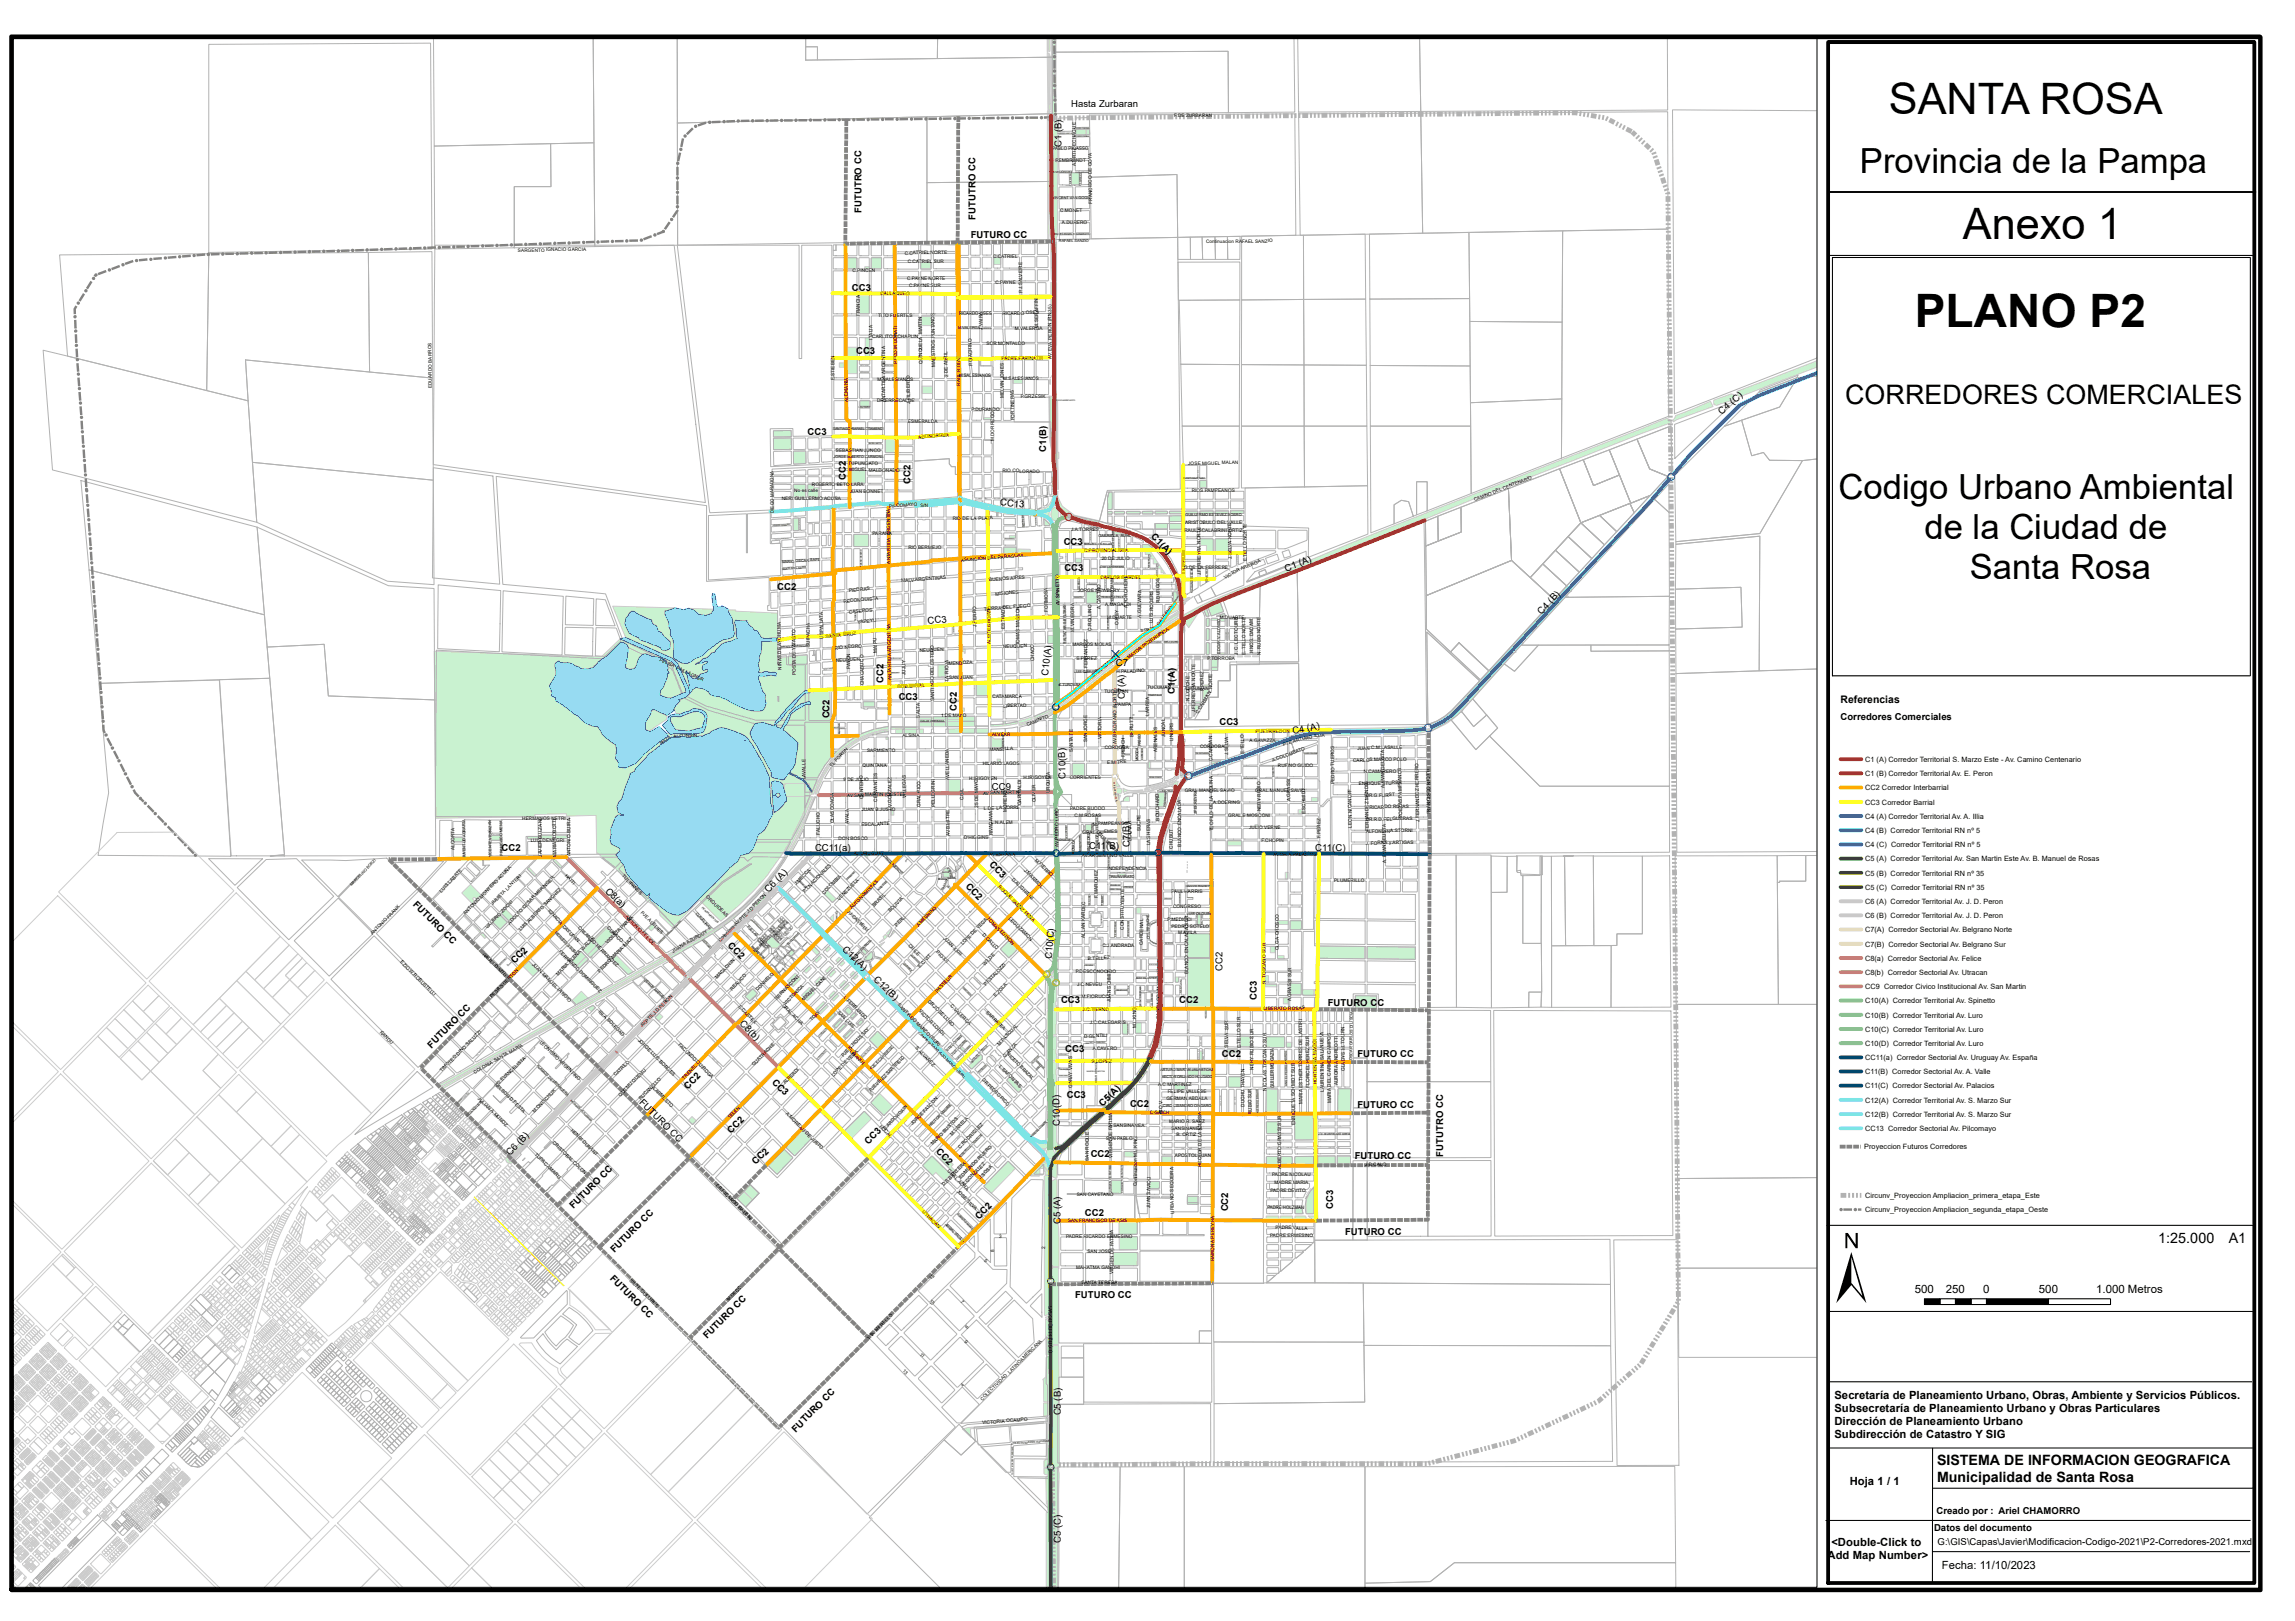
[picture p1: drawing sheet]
<svg xmlns="http://www.w3.org/2000/svg" width="841mm" height="594mm" viewBox="0 0 841 594" stroke-linecap="round" stroke-linejoin="round" font-family="sans-serif">
<defs><g id="words">
<text font-size="16.9" x="701.7" y="120">PLANO P2</text>
<g font-size="15.9">
<text x="692.2" y="41.9">SANTA ROSA</text>
<text x="719.4" y="87.7">Anexo 1</text>
</g>
<g font-size="12.7">
<text x="681.7" y="63.6">Provincia de la Pampa</text>
<text x="673.8" y="182.9">Codigo Urbano Ambiental</text>
<text x="705.3" y="197.5">de la Ciudad de</text>
<text x="721.9" y="212.1">Santa Rosa</text>
</g>
<text font-size="9.8" x="676.2" y="148">CORREDORES COMERCIALES</text>
<g font-size="5.3">
<text x="791" y="455.5">1:25.000</text>
<text x="816.8" y="455.4">A1</text>
</g>
<g font-size="5.2">
<text x="709.9" y="537">SISTEMA DE INFORMACION GEOGRAFICA</text>
<text x="709.9" y="542.9">Municipalidad de Santa Rosa</text>
</g>
<g font-size="4.2">
<text x="701.8" y="474">500</text>
<text x="713.1" y="474">250</text>
<text x="726.9" y="474">0</text>
<text x="747.2" y="474">500</text>
<text x="768.2" y="474">1.000 Metros</text>
</g>
<g font-size="4.1">
<text x="672.3" y="512.6">Secretaría de Planeamiento Urbano, Obras, Ambiente y Servicios Públicos.</text>
<text x="672.3" y="517.3">Subsecretaría de Planeamiento Urbano y Obras Particulares</text>
<text x="672.3" y="522.1">Dirección de Planeamiento Urbano</text>
<text x="672.3" y="526.9">Subdirección de Catastro Y SIG</text>
<text x="677.9" y="544.1">Hoja 1 / 1</text>
<text x="671.2" y="566.7">&lt;Double-Click to</text>
<text x="669.8" y="571.4">Add Map Number&gt;</text>
<text x="711.7" y="574.9">Fecha: 11/10/2023</text>
</g>
<text font-size="3.8" x="674.6" y="257.6">Referencias</text>
<g font-size="3.5">
<text x="392.6" y="39.3">Hasta Zurbaran</text>
<text x="389" y="53.9" transform="rotate(-90 389 53.9)">C1 (B)</text>
<text x="315.7" y="78" transform="rotate(-90 315.7 78)">FUTUTRO CC</text>
<text x="357.5" y="80.5" transform="rotate(-90 357.5 80.5)">FUTUTRO CC</text>
<text x="355.8" y="87.1">FUTURO CC</text>
<text x="312.2" y="106.6">CC3</text>
<text x="313.8" y="129.8">CC</text>
<text x="318.8" y="129.8">3</text>
<text x="630.9" y="151.9" transform="rotate(-40 630.9 151.9)">C4 (C)</text>
<text x="296" y="159.3">CC3</text>
<text x="383.4" y="165.5" transform="rotate(-90 383.4 165.5)">C1(B)</text>
<text x="310" y="175.8" transform="rotate(-90 310 175.8)">CC2</text>
<text x="333.7" y="177.2" transform="rotate(-90 333.7 177.2)">CC2</text>
<text x="366.4" y="185.2" transform="rotate(6 366.4 185.2)">CC13</text>
<text x="421.7" y="196.8" transform="rotate(45 421.7 196.8)">C1(A)</text>
<text x="389.8" y="199.9">CC3</text>
<text x="390.1" y="209.2">CC3</text>
<text x="471.4" y="209.5" transform="rotate(-21 471.4 209.5)">C1 (A)</text>
<text x="284.9" y="216.1">CC2</text>
<text x="565" y="225.3" transform="rotate(-47 565 225.3)">C4 (B)</text>
<text x="340.1" y="228.6" transform="rotate(-5 340.1 228.6)">CC3</text>
<text x="409" y="244">C7</text>
<text x="323.8" y="250.3" transform="rotate(-90 323.8 250.3)">CC2</text>
<text x="384.2" y="247.7" transform="rotate(-84 384.2 247.7)">C10(A)</text>
<text x="329.4" y="256.7">CC3</text>
<text x="412.2" y="256.3" transform="rotate(-90 412.2 256.3)">C7(A)</text>
<text x="430.6" y="254.3" transform="rotate(-90 430.6 254.3)">C1(A)</text>
<text x="304" y="263.3" transform="rotate(-90 304 263.3)">CC2</text>
<text x="350.6" y="260.5" transform="rotate(-90 350.6 260.5)">CC2</text>
<text x="674.6" y="263.9">Corredores Comerciales</text>
<text x="446.9" y="265.7">CC3</text>
<text x="473.9" y="269.1" transform="rotate(-12 473.9 269.1)">C4 (A)</text>
<text x="390.6" y="285.3" transform="rotate(-91 390.6 285.3)">C10(B)</text>
<text x="363.5" y="289.5">CC9</text>
<text x="183.8" y="312">CC2</text>
<text x="298.7" y="311.8">CC11(a)</text>
<text x="399.2" y="311.2">C11</text>
<text x="405.4" y="311.2">(B)</text>
<text x="414.1" y="310.4" transform="rotate(-91 414.1 310.4)">C7(B)</text>
<text x="482.1" y="311.7">C</text>
<text x="484.6" y="311.7">11(C)</text>
<text x="362.4" y="317" transform="rotate(45 362.4 317)">CC3</text>
<text x="221.7" y="326.7" transform="rotate(45 221.7 326.7)">C8(a)</text>
<text x="281.6" y="327.1" transform="rotate(-45 281.6 327.1)">C6 (A)</text>
<text x="353.7" y="325.2" transform="rotate(45 353.7 325.2)">CC2</text>
<text x="151.2" y="331.7" transform="rotate(45 151.2 331.7)">FUTURO CC</text>
<text x="266.5" y="346.8" transform="rotate(45 266.5 346.8)">CC2</text>
<text x="188.6" y="353.4" transform="rotate(-45 188.6 353.4)">CC2</text>
<text x="308.6" y="348" transform="rotate(45 308.6 348)">C12(A)</text>
<text x="385.4" y="351.5" transform="rotate(-85 385.4 351.5)">C10(C)</text>
<text x="320" y="359" transform="rotate(45 320 359)">C12(B)</text>
<text x="448.1" y="355.8" transform="rotate(-90 448.1 355.8)">CC2</text>
<text x="388.9" y="367.4">CC3</text>
<text x="432.2" y="367.6">CC2</text>
<text x="460.7" y="366.4" transform="rotate(-90 460.7 366.4)">CC3</text>
<text x="486.6" y="368.5">FUTU</text>
<text x="496" y="368.5">RO C</text>
<text x="504.8" y="368.5">C</text>
<text x="270.9" y="375.2" transform="rotate(45 270.9 375.2)">C8(b)</text>
<text x="158.1" y="384.2" transform="rotate(-45 158.1 384.2)">FUTURO CC</text>
<text x="390.4" y="385.4">CC3</text>
<text x="447.8" y="387.5">CC2</text>
<text x="497.5" y="387.5">FUTURO CC</text>
<text x="252.1" y="399.4" transform="rotate(-45 252.1 399.4)">CC2</text>
<text x="282.7" y="396.7" transform="rotate(45 282.7 396.7)">CC3</text>
<text x="234.1" y="404.2" transform="rotate(45 234.1 404.2)">FUTURO CC</text>
<text x="391" y="402.2">CC3</text>
<text x="404.2" y="405.7" transform="rotate(-45 404.2 405.7)">C5(A)</text>
<text x="414.2" y="405.5">CC2</text>
<text x="497.5" y="405.8">FUTURO CC</text>
<text x="388.4" y="412.7" transform="rotate(-90 388.4 412.7)">C10(D)</text>
<text x="268" y="415.6" transform="rotate(-45 268 415.6)">CC2</text>
<text x="318.2" y="419.5" transform="rotate(-45 318.2 419.5)">CC3</text>
<text x="187" y="423.5" transform="rotate(-46 187 423.5)">C6 (B)</text>
<text x="342.9" y="422.3" transform="rotate(45 342.9 422.3)">CC2</text>
<text x="399.7" y="423.9">CC2</text>
<text x="496.5" y="424.8">FUTURO CC</text>
<text x="528.9" y="423.8" transform="rotate(-90 528.9 423.8)">FUTUTRO CC</text>
<text x="277" y="427" transform="rotate(-45 277 427)">CC2</text>
<text x="210.2" y="443.1" transform="rotate(-45 210.2 443.1)">FUTURO CC</text>
<text x="450.1" y="443.9" transform="rotate(-90 450.1 443.9)">CC2</text>
<text x="488.6" y="443" transform="rotate(-90 488.6 443)">CC3</text>
<text x="358.8" y="446.9" transform="rotate(-45 358.8 446.9)">CC2</text>
<text x="388.7" y="448.6" transform="rotate(-90 388.7 448.6)">C5 (A)</text>
<text x="397.6" y="445.5">CC2</text>
<text x="493" y="452.7">FUTURO CC</text>
<text x="225.2" y="459.1" transform="rotate(-45 225.2 459.1)">FUTURO CC</text>
<text x="223.3" y="468.5" transform="rotate(45 223.3 468.5)">FUTURO CC</text>
<text x="394" y="475.6">FUTURO CC</text>
<text x="259.1" y="490.6" transform="rotate(-45 259.1 490.6)">FUTURO CC</text>
<text x="388.8" y="513.2" transform="rotate(-90 388.8 513.2)">(B)</text>
<text x="388.8" y="518.7" transform="rotate(-90 388.8 518.7)">C5</text>
<text x="291.6" y="524.9" transform="rotate(-45 291.6 524.9)">FUTURO CC</text>
<text x="709.7" y="554.7">Creado por : Ariel CHAMORRO</text>
<text x="708.8" y="561.1">Datos del documento</text>
<text x="388.8" y="565.4" transform="rotate(-90 388.8 565.4)">C5 (C)</text>
<text x="710.1" y="566">G:\GIS\Capas\Javier\Modificacion-Codigo-2021\P2-Corredores-2021.mxd</text>
</g>
<g font-size="2.7">
<text x="683.6" y="279.2">C1 (A) Corredor Territorial S. Marzo Este - Av. Camino Centenario</text>
<text x="683.6" y="284.4">C1 (B) Corredor Territorial Av. E. Peron</text>
<text x="683.6" y="289.6">CC2 Corredor Interbarrial</text>
<text x="683.6" y="294.8">CC3 Corredor Barrial</text>
<text x="683.6" y="300">C4 (A) Corredor Territorial Av. A. Illia</text>
<text x="683.6" y="305.2">C4 (B) Corredor Territorial RN nº 5</text>
<text x="683.6" y="310.4">C4 (C) Corredor Territorial RN nº 5</text>
<text x="683.6" y="315.7">C5 (A) Corredor Territorial Av. San Martin Este Av. B. Manuel de Rosas</text>
<text x="683.6" y="320.9">C5 (B) Corredor Territorial RN nº 35</text>
<text x="683.6" y="326.1">C5 (C) Corredor Territorial RN nº 35</text>
<text x="683.6" y="331.3">C6 (A) Corredor Territorial Av. J. D. Peron</text>
<text x="683.6" y="336.4">C6 (B) Corredor Territorial Av. J. D. Peron</text>
<text x="683.6" y="341.6">C7(A) Corredor Sectorial Av. Belgrano Norte</text>
<text x="683.6" y="346.8">C7(B) Corredor Sectorial Av. Belgrano Sur</text>
<text x="683.6" y="352">C8(a) Corredor Sectorial Av. Felice</text>
<text x="683.6" y="357.2">C8(b) Corredor Sectorial Av. Utracan</text>
<text x="683.6" y="362.5">CC9 Corredor Civico Institucional Av. San Martin</text>
<text x="683.6" y="367.7">C10(A) Corredor Territorial Av. Spinetto</text>
<text x="683.6" y="372.9">C10(B) Corredor Territorial Av. Luro</text>
<text x="683.6" y="378.1">C10(C) Corredor Territorial Av. Luro</text>
<text x="683.6" y="383.3">C10(D) Corredor Territorial Av. Luro</text>
<text x="683.6" y="388.5">CC11(a) Corredor Sectorial Av. Uruguay Av. España</text>
<text x="683.6" y="393.6">C11(B) Corredor Sectorial Av. A. Valle</text>
<text x="683.6" y="398.8">C11(C) Corredor Sectorial Av. Palacios</text>
<text x="683.6" y="404">C12(A) Corredor Territorial Av. S. Marzo Sur</text>
<text x="683.6" y="409.3">C12(B) Corredor Territorial Av. S. Marzo Sur</text>
<text x="683.6" y="414.5">CC13 Corredor Sectorial Av. Pilcomayo</text>
<text x="683.3" y="421.2">Proyeccion Futuros Corredores</text>
<text x="683.6" y="439">Circunv_Proyeccion Ampliacion_primera_etapa_Este</text>
<text x="683.6" y="444.2">Circunv_Proyeccion Ampliacion_segunda_etapa_Oeste</text>
</g>
<g font-size="1.7">
<text x="430.3" y="42.9" transform="rotate(-1 430.3 42.9)">F.DE</text>
<text x="434.7" y="42.8">ZURBARAN</text>
<text x="385.7" y="55" transform="rotate(-1 385.7 55)">PABLO PICASSO</text>
<text x="386.8" y="59.5" transform="rotate(-1 386.8 59.5)">REMBRANDT</text>
<text x="394.3" y="61" transform="rotate(-90 394.3 61)">A.ORTIZ ECHAGUE</text>
<text x="388.6" y="77.6">C.MONET</text>
<text x="400.3" y="74.7" transform="rotate(-90 400.3 74.7)">FRANCISCO DE GOYA</text>
<text x="389.2" y="82">A.DURERO</text>
<text x="442" y="89.1" transform="rotate(-1 442 89.1)">Continuacion RAFAEL SANZIO</text>
<text x="189.8" y="92.4" transform="rotate(-1 189.8 92.4)">SARGENTO IGNACIO GARCIA</text>
<text x="331.6" y="93.3">C.CATRIEL NORTE</text>
<text x="364" y="94.5">C.C</text>
<text x="366.9" y="94.4">ATRIEL</text>
<text x="312.4" y="99.6">C.PINCE</text>
<text x="319.5" y="99.6">N</text>
<text x="332.7" y="96.5" transform="rotate(-1 332.7 96.5)">C.CATRIEL SUR</text>
<text x="332.5" y="102.5">C.PAYNE NORTE</text>
<text x="333.2" y="105.3">C.PAYNE SUR</text>
<text x="364.9" y="104.1" transform="rotate(-1 364.9 104.1)">C.PAYNE</text>
<text x="374.7" y="103.4" transform="rotate(-90 374.7 103.4)">ALVEIRE</text>
<text x="374.7" y="107.4" transform="rotate(-90 374.7 107.4)">P.J.S</text>
<text x="322.7" y="108.2">CALLAQUEO</text>
<text x="315.2" y="115.9" transform="rotate(-90 315.2 115.9)">F</text>
<text x="315.2" y="114.9" transform="rotate(-90 315.2 114.9)">RANCIA</text>
<text x="321.9" y="116">TITO FUERTES</text>
<text x="351.4" y="115.4" transform="rotate(-1 351.4 115.4)">RICARDO OSES</text>
<text x="367.4" y="115.3">RIC</text>
<text x="370.4" y="115.3">ARDO OSES</text>
<text x="385.3" y="114.2" transform="rotate(-90 385.3 114.2)">35)</text>
<text x="319.7" y="123.9">CARLITOS CHAPLIN</text>
<text x="319.7" y="124.4" transform="rotate(-90 319.7 124.4)">ITALIA</text>
<text x="338" y="122.5" transform="rotate(-90 338 122.5)">MARTIN</text>
<text x="342.6" y="124" transform="rotate(-90 342.6 124)">PUNTANOS</text>
<text x="360.1" y="120.7" transform="rotate(-90 360.1 120.7)">J.VAIRA</text>
<text x="372" y="120.9">M.VALERGA</text>
<text x="380.5" y="120.1" transform="rotate(-90 380.5 120.1)">M.SERAFFINI</text>
<text x="361.6" y="126.5">SO</text>
<text x="364.1" y="126.4">R MONTALDO</text>
<text x="367.1" y="131.9" transform="rotate(-1 367.1 131.9)">PADRE FARINATTI</text>
<text x="385.5" y="131.4" transform="rotate(-91 385.5 131.4)">AV.EVA PERON (RN</text>
<text x="328.9" y="133.4" transform="rotate(-90 328.9 133.4)">P.FCO.M.DONATI</text>
<text x="338.1" y="133.4" transform="rotate(-91 338.1 133.4)">QUINQUELA</text>
<text x="342.8" y="134.5" transform="rotate(-91 342.8 134.5)">MAESTROS</text>
<text x="347.3" y="133.8" transform="rotate(-91 347.3 133.8)">ABRIL</text>
<text x="356.4" y="134.2" transform="rotate(-92 356.4 134.2)">P.GIACHINO</text>
<text x="158.3" y="142.2" transform="rotate(-90 158.3 142.2)">EDUARDO BARROS</text>
<text x="305.8" y="139.4" transform="rotate(-90 305.8 139.4)">E.STIEBEN</text>
<text x="321.6" y="139.6">M.SALESIANOS</text>
<text x="347.5" y="138.3" transform="rotate(-92 347.5 138.3)">2 DE</text>
<text x="351.5" y="138.1">M.SALESIANOS</text>
<text x="352" y="141.3" transform="rotate(-91 352 141.3)">RAUL B.DIAZ</text>
<text x="367.7" y="139.3">M.SALESIANOS</text>
<text x="367.9" y="138" transform="rotate(-90 367.9 138)">ONES</text>
<text x="310.8" y="147.2" transform="rotate(-90 310.8 147.2)">ALEMANIA</text>
<text x="321.4" y="147.3">DR.ERRECALDE</text>
<text x="324.5" y="147.4" transform="rotate(-90 324.5 147.4)">ANTARTIDA ARGENTINA</text>
<text x="333.5" y="147.9" transform="rotate(-90 333.5 147.9)">J.FILIBERTO</text>
<text x="368" y="145.8" transform="rotate(-90 368 145.8)">MELVIN J</text>
<text x="374.1" y="145.7">P.GRZESIK</text>
<text x="332.8" y="154.9">ESMERALDA</text>
<text x="356.1" y="150.8">P.DURANDO</text>
<text x="364.4" y="154.6" transform="rotate(-90 364.4 154.6)">EGO</text>
<text x="371.8" y="154" transform="rotate(-91 371.8 154)">FORTINERAS</text>
<text x="336.6" y="160.8" transform="rotate(-4 336.6 160.8)">ACONCAGUA</text>
<text x="364.4" y="161.7" transform="rotate(-90 364.4 161.7)">M.DORR</text>
<text x="306.4" y="165.5">SEBASTIAN JUNCO</text>
<text x="311" y="170.3">TUPUNGATO</text>
<text x="311.2" y="172.7">MIGUEL MALDONADO</text>
<text x="367.4" y="173" transform="rotate(1 367.4 173)">RIO COLORADO</text>
<text x="435.5" y="170.4" transform="rotate(-1 435.5 170.4)">JOSE MIGUEL MALAN</text>
<text x="297.6" y="178">ROBERTO BETO LARA</text>
<text x="286.5" y="183.3">NERI GUILLERMO ACUÑA</text>
<text x="291.1" y="180.4">No es</text>
<text x="296.2" y="180.4">calle</text>
<text x="311.4" y="180.5">JUAN BONNET</text>
<text x="337.3" y="185.9" transform="rotate(-4 337.3 185.9)">S/N</text>
<text x="436.8" y="180.2">RIO</text>
<text x="439.9" y="180.2">S PAMPEANO</text>
<text x="451.5" y="180.2">S</text>
<text x="540.5" y="183.7" transform="rotate(-22 540.5 183.7)">CAMINO</text>
<text x="547.4" y="180.9" transform="rotate(-21 547.4 180.9)">DEL CENTENARIO</text>
<text x="283.6" y="188" transform="rotate(-91 283.6 188)">DIEGO MARADONA</text>
<text x="325.9" y="186.1" transform="rotate(-5 325.9 186.1)">PILCOMAYO</text>
<text x="349.2" y="190.4">RIO</text>
<text x="352.8" y="190.4">DE LA</text>
<text x="358.6" y="190.4" transform="rotate(-1 358.6 190.4)">PLATA</text>
<text x="319.8" y="196.1">PARANA</text>
<text x="326.3" y="196.2" transform="rotate(-92 326.3 196.2)">ARGENTINA</text>
<text x="392.5" y="194.6">J.A.TORRES</text>
<text x="434.1" y="194.9">RAUL SCALABRINI ORTIZ</text>
<text x="434.3" y="192.1">ARISTOBULO DEL VALLE</text>
<text x="332.9" y="201.3" transform="rotate(-1 332.9 201.3)">RIO BERMEJO</text>
<text x="397.3" y="202.4">C.PROVINCIALISTA</text>
<text x="326.3" y="206.5" transform="rotate(-90 326.3 206.5)">ANTARTIDA</text>
<text x="352.2" y="205.8" transform="rotate(-4 352.2 205.8)">ASUNCION DEL PARAGUAY</text>
<text x="403.8" y="205.3">20 DE JULIO</text>
<text x="434" y="208.6">G.DE LA FERRERE</text>
<text x="451.5" y="204.8" transform="rotate(-91 451.5 204.8)">J.SELVA NORTE</text>
<text x="455" y="208.8" transform="rotate(-22 455 208.8)">ARRIAGA</text>
<text x="456.9" y="205.6" transform="rotate(-90 456.9 205.6)">E.TELLO NORTE</text>
<text x="330.5" y="213.4" transform="rotate(-5 330.5 213.4)">MALV.ARGENTINAS</text>
<text x="362.6" y="213" transform="rotate(-4 362.6 213)">BUENOS AIRES</text>
<text x="403.3" y="212.1">CARLOS GARDEL</text>
<text x="440.2" y="210.8" transform="rotate(-91 440.2 210.8)">J.FERREYRA NORTE</text>
<text x="449.1" y="212.3" transform="rotate(-30 449.1 212.3)">VICTOR</text>
<text x="309.2" y="221" transform="rotate(-5 309.2 221)">RECONQUISTA</text>
<text x="311.2" y="217" transform="rotate(-6 311.2 217)">PIEDRAS</text>
<text x="364.9" y="218.2" transform="rotate(-5 364.9 218.2)">MISIONES</text>
<text x="388.3" y="221.8" transform="rotate(-91 388.3 221.8)">AV.SPINETTO</text>
<text x="395" y="217.1">JOR</text>
<text x="398.5" y="217.1">GE NEWBERY</text>
<text x="425.1" y="221" transform="rotate(-90 425.1 221)">R.BURGOS</text>
<text x="311.2" y="224.8" transform="rotate(-6 311.2 224.8)">CASEROS</text>
<text x="360.6" y="223.8" transform="rotate(-4 360.6 223.8)">TIERRA DEL FUEGO</text>
<text x="384.1" y="224.2" transform="rotate(-91 384.1 224.2)">FORMOSA</text>
<text x="400" y="225.6" transform="rotate(-90 400 225.6)">LINO</text>
<text x="403.3" y="223.1" transform="rotate(-90 403.3 223.1)">A.CASTRO</text>
<text x="405" y="222">A.MAGALDI</text>
<text x="405.8" y="226.8">M.DUARTE</text>
<text x="413.2" y="222.8" transform="rotate(-90 413.2 222.8)">A.FORCHIERI</text>
<text x="418.3" y="226.3" transform="rotate(-90 418.3 226.3)">A.GUEVARA</text>
<text x="447" y="226.9">M.D</text>
<text x="450.2" y="226.8">UARTE</text>
<text x="301.7" y="234" transform="rotate(-91 301.7 234)">USPALLATA</text>
<text x="302.7" y="233.7" transform="rotate(-5 302.7 233.7)">SANTA</text>
<text x="309.1" y="233.2" transform="rotate(-6 309.1 233.2)">CRUZ</text>
<text x="314.3" y="228.5" transform="rotate(-6 314.3 228.5)">YAPEYU</text>
<text x="357.8" y="229.6" transform="rotate(-90 357.8 229.6)">J.FERRO</text>
<text x="368.3" y="230.4" transform="rotate(-90 368.3 230.4)">ESTRADA</text>
<text x="393.6" y="231.4" transform="rotate(-90 393.6 231.4)">M.VINIEGRA</text>
<text x="400.1" y="231" transform="rotate(-90 400.1 231)">C.ROL</text>
<text x="410" y="228.9" transform="rotate(-90 410 228.9)">O.REY</text>
<text x="422.5" y="228.3" transform="rotate(-90 422.5 228.3)">LUIS ROGERS</text>
<text x="424.9" y="229.3" transform="rotate(-53 424.9 229.3)">GALEANO</text>
<text x="296.9" y="237" transform="rotate(-91 296.9 237)">SUIPACHA</text>
<text x="306" y="238" transform="rotate(-5 306 238)">RIO NEGRO</text>
<text x="321.3" y="239.2" transform="rotate(-91 321.3 239.2)">MAIPU</text>
<text x="337.1" y="238.9" transform="rotate(-2 337.1 238.9)">NEUQUEN</text>
<text x="363.1" y="236" transform="rotate(-90 363.1 236)">ALMTE.BROWN</text>
<text x="367.6" y="237.5" transform="rotate(-2 367.6 237.5)">NEUQUEN</text>
<text x="373.7" y="236.5" transform="rotate(-90 373.7 236.5)">TOMAS MASSON</text>
<text x="393" y="236.8" transform="rotate(-1 393 236.8)">MARCOS MOLAS</text>
<text x="419.2" y="237.4" transform="rotate(-36 419.2 237.4)">PICHI</text>
<text x="423.2" y="234.4" transform="rotate(-34 423.2 234.4)">HUINCA</text>
<text x="453.7" y="239.9" transform="rotate(-90 453.7 239.9)">J. C. LECTOURE</text>
<text x="456.5" y="239.9" transform="rotate(-90 456.5 239.9)">E. TELLO NORTE</text>
<text x="459.3" y="239.3" transform="rotate(-90 459.3 239.3)">HNOS. DADAM</text>
<text x="462.1" y="239.9" transform="rotate(-90 462.1 239.9)">N. RUBIO NORTE</text>
<text x="241.6" y="242.1" transform="rotate(27 241.6 242.1)">FELISA</text>
<text x="247.7" y="245.1" transform="rotate(25 247.7 245.1)">PAILLAGNER</text>
<text x="286.4" y="245.3" transform="rotate(-91 286.4 245.3)">NIÑAS DE AYOHUMA</text>
<text x="306.4" y="242.7" transform="rotate(-5 306.4 242.7)">NEUQUEN</text>
<text x="311.6" y="245.2" transform="rotate(-90 311.6 245.2)">PAVON</text>
<text x="347.7" y="243.7" transform="rotate(-2 347.7 243.7)">MENDOZA</text>
<text x="379" y="242.3" transform="rotate(-91 379 242.3)">CHACO</text>
<text x="394.5" y="241.7">S.PEREZ</text>
<text x="413.7" y="241.6" transform="rotate(-38 413.7 241.6)">MAYOR</text>
<text x="442.6" y="241.7">P.</text>
<text x="444" y="241.7">TO</text>
<text x="446.4" y="241.7">RROBA</text>
<text x="291.7" y="247.4" transform="rotate(-91 291.7 247.4)">POSTA DE YATASTO</text>
<text x="316.6" y="251.2" transform="rotate(-91 316.6 251.2)">CHACABUCO</text>
<text x="326.7" y="249.1" transform="rotate(-91 326.7 249.1)">ANTARTIDA ARGENTINA</text>
<text x="331.9" y="247.3" transform="rotate(-90 331.9 247.3)">JUJUY</text>
<text x="347.7" y="249.6" transform="rotate(-91 347.7 249.6)">LA RIOJA</text>
<text x="347.9" y="249" transform="rotate(-2 347.9 249)">SAN JUAN</text>
<text x="398.6" y="246.6" transform="rotate(-90 398.6 246.6)">C.FERNANDEZ</text>
<text x="400.8" y="248" transform="rotate(-38 400.8 248)">D.GONZALEZ</text>
<text x="409.1" y="246.5">H.PALADINO</text>
<text x="441.1" y="250.6" transform="rotate(-90 441.1 250.6)">EREZ</text>
<text x="328.9" y="252.1" transform="rotate(-2 328.9 252.1)">GOB.DUVAL</text>
<text x="342.3" y="255.9" transform="rotate(-90 342.3 255.9)">ANTIAGO DEL ESTERO</text>
<text x="342.4" y="257" transform="rotate(-90 342.4 257)">S</text>
<text x="363.8" y="255.9" transform="rotate(-1 363.8 255.9)">CATAMARCA</text>
<text x="404.8" y="254" transform="rotate(-1 404.8 254)">TUCUMAN</text>
<text x="420.5" y="252.4">TUCUMAN</text>
<text x="434.2" y="252.7">TUCUMAN</text>
<text x="435.9" y="256.8" transform="rotate(-90 435.9 256.8)">N.LOCCHE</text>
<text x="438" y="257.5" transform="rotate(-90 438 257.5)">RREY</text>
<text x="438" y="252.6" transform="rotate(-90 438 252.6)">RA NORTE</text>
<text x="441.2" y="252.3" transform="rotate(-90 441.2 252.3)">.P</text>
<text x="441.2" y="253.2" transform="rotate(-90 441.2 253.2)">P</text>
<text x="444.3" y="252.6" transform="rotate(-90 444.3 252.6)">NORTE</text>
<text x="337.1" y="263" transform="rotate(-90 337.1 263)">SALTA</text>
<text x="344.9" y="262.7">1 DE MAYO</text>
<text x="367.8" y="259.3" transform="rotate(-1 367.8 259.3)">LIBERTAD</text>
<text x="408.8" y="258.6">PAMPA</text>
<text x="421.1" y="262.3" transform="rotate(-90 421.1 262.3)">LARREA</text>
<text x="438" y="261.1" transform="rotate(-90 438 261.1)">J.FE</text>
<text x="439.1" y="261.7" transform="rotate(-58 439.1 261.7)">C.CARMAN</text>
<text x="363.6" y="269.8">ALVE</text>
<text x="368" y="269.7">AR</text>
<text x="376.5" y="266" transform="rotate(-22 376.5 266)">CAMINITO</text>
<text x="398.4" y="268" transform="rotate(-90 398.4 268)">JORGE</text>
<text x="415.4" y="270" transform="rotate(-90 415.4 270)">BERUTTI</text>
<text x="460.3" y="268.6" transform="rotate(-1 460.3 268.6)">PUEYRREDON</text>
<text x="242.4" y="272.9" transform="rotate(-32 242.4 272.9)">RAUL</text>
<text x="246.8" y="270.3" transform="rotate(-2 246.8 270.3)">ALFONSIN</text>
<text x="317.8" y="275.7">SARMIENTO</text>
<text x="330.8" y="270.2" transform="rotate(-1 330.8 270.2)">ALSINA</text>
<text x="362.6" y="275.1">MANSILLA</text>
<text x="393.2" y="275.6" transform="rotate(-90 393.2 275.6)">SANTA FE</text>
<text x="398.4" y="272" transform="rotate(-90 398.4 272)">SAN</text>
<text x="403.7" y="271" transform="rotate(-90 403.7 271)">VICTORIA</text>
<text x="404.9" y="274.6" transform="rotate(-1 404.9 274.6)">CORDOBA</text>
<text x="409.2" y="272.4" transform="rotate(-90 409.2 272.4)">AV.BELGRANO (NORTE)</text>
<text x="424.1" y="275.7" transform="rotate(-90 424.1 275.7)">ARENALES</text>
<text x="427" y="270.2" transform="rotate(-91 427 270.2)">JUNCAL</text>
<text x="430" y="271.7" transform="rotate(-90 430 271.7)">LINIERS</text>
<text x="439.9" y="274.1">CORDOBA</text>
<text x="458" y="271.8">A.GAVAZZA</text>
<text x="470.3" y="273.4" transform="rotate(-16 470.3 273.4)">PTE.ARTURO</text>
<text x="481.7" y="270.2" transform="rotate(-5 481.7 270.2)">ILLIA</text>
<text x="497.5" y="274.7" transform="rotate(-1 497.5 274.7)">JUAN C.M.LASALLE</text>
<text x="305" y="281.2" transform="rotate(-53 305 281.2)">EL</text>
<text x="306.5" y="279.1" transform="rotate(-44 306.5 279.1)">FORTIN</text>
<text x="316.1" y="281">QUINTANA</text>
<text x="360.2" y="280.4" transform="rotate(-1 360.2 280.4)">HILARIO LAGOS</text>
<text x="405.8" y="279.8" transform="rotate(-1 405.8 279.8)">E.MITRE</text>
<text x="412.3" y="277.5" transform="rotate(-90 412.3 277.5)">FRENCH</text>
<text x="444.3" y="279" transform="rotate(-90 444.3 279)">C.CARMAN</text>
<text x="450.1" y="276.7" transform="rotate(-90 450.1 276.7)">J.SELVA</text>
<text x="456" y="276.3" transform="rotate(-90 456 276.3)">E.TELLO</text>
<text x="466.5" y="279.2" transform="rotate(-20 466.5 279.2)">A.COLOMBATO</text>
<text x="468.3" y="281.2">RUFINO GUIDO</text>
<text x="495.9" y="279.1" transform="rotate(-1 495.9 279.1)">CARLOS MARCO POLO</text>
<text x="295.2" y="284.7" transform="rotate(-90 295.2 284.7)">AVALLE</text>
<text x="295.2" y="285.6" transform="rotate(-90 295.2 285.6)">L</text>
<text x="309.1" y="286.4">9 DE JULIO</text>
<text x="326.7" y="285.8" transform="rotate(-90 326.7 285.8)">Z</text>
<text x="347.9" y="285.7" transform="rotate(-91 347.9 285.7)">AVELLANEDA</text>
<text x="355.2" y="285.8" transform="rotate(-1 355.2 285.8)">H.IRIGOYEN</text>
<text x="375.1" y="285.5" transform="rotate(-1 375.1 285.5)">H.IRIGOYEN</text>
<text x="392.1" y="285.3">CORRIENTES</text>
<text x="489.1" y="287.3" transform="rotate(-91 489.1 287.3)">PEDRO TUEROS</text>
<text x="498.1" y="287.7" transform="rotate(-1 498.1 287.7)">ENRIQUE STURBA</text>
<text x="499.9" y="283.3" transform="rotate(-1 499.9 283.3)">N.CAMARERO</text>
<text x="310.5" y="291.9" transform="rotate(-1 310.5 291.9)">AV.SAN MARTIN (OESTE)</text>
<text x="316.3" y="292.8" transform="rotate(-90 316.3 292.8)">CENTENO</text>
<text x="321.5" y="293.7" transform="rotate(-90 321.5 293.7)">CERVANTES</text>
<text x="326.8" y="290.3" transform="rotate(-90 326.8 290.3)">ZALE</text>
<text x="332.1" y="292.4" transform="rotate(-90 332.1 292.4)">VILLEGAS</text>
<text x="353.1" y="290.2" transform="rotate(-90 353.1 290.2)">IL</text>
<text x="353.1" y="293.3" transform="rotate(-90 353.1 293.3)">C.G</text>
<text x="360.3" y="291.2" transform="rotate(-1 360.3 291.2)">AV.SAN MARTIN</text>
<text x="379.5" y="290" transform="rotate(-90 379.5 290)">ER</text>
<text x="384.8" y="290.7" transform="rotate(-90 384.8 290.7)">URQUIZA</text>
<text x="434.2" y="290.1">GRAL.MANUEL SAVIO</text>
<text x="460.1" y="290.2">GRAL.MANUEL SAVIO</text>
<text x="472.9" y="293.7" transform="rotate(-90 472.9 293.7)">A.GRASSI</text>
<text x="500.5" y="292" transform="rotate(-1 500.5 292)">DR.G.FURST</text>
<text x="507.5" y="288.9" transform="rotate(-91 507.5 288.9)">A. EVANGELISTA</text>
<text x="315.8" y="297.3" transform="rotate(-1 315.8 297.3)">JUAN B.JUSTO</text>
<text x="326.8" y="297.1" transform="rotate(-90 326.8 297.1)">J.V.GON</text>
<text x="337.4" y="295.7" transform="rotate(-90 337.4 295.7)">GRAL.PICO</text>
<text x="342.7" y="295.9" transform="rotate(-90 342.7 295.9)">PELLEGRINI</text>
<text x="358.5" y="296" transform="rotate(-90 358.5 296)">25 DE MAYO</text>
<text x="360.6" y="296.7" transform="rotate(-1 360.6 296.7)">L.DE LA TORRE</text>
<text x="369" y="297.4" transform="rotate(-91 369 297.4)">MORENO</text>
<text x="374.3" y="295.1" transform="rotate(-90 374.3 295.1)">GARIBALDI</text>
<text x="379.6" y="294" transform="rotate(-90 379.6 294)">OLIV</text>
<text x="392.2" y="296.9">PADRE BUODO</text>
<text x="393.8" y="299.5">C.M.ROSAS</text>
<text x="444.6" y="294.7" transform="rotate(-1 444.6 294.7)">A.DOERING</text>
<text x="450.2" y="299.3">GRAL.E.MOSCONI</text>
<text x="462" y="297.2" transform="rotate(-90 462 297.2)">NERY RUBIO</text>
<text x="478.4" y="294.4" transform="rotate(-90 478.4 294.4)">HMIDT</text>
<text x="478.4" y="298.4" transform="rotate(-90 478.4 298.4)">E.SC</text>
<text x="501.9" y="296.4" transform="rotate(-1 501.9 296.4)">RICARDO ROJAS</text>
<text x="513.9" y="299.7" transform="rotate(-91 513.9 299.7)">POETAS PAMPEANOS</text>
<text x="524.2" y="298.4" transform="rotate(-91 524.2 298.4)">FRANCISCO NIOTTI</text>
<text x="191.4" y="300.5" transform="rotate(-1 191.4 300.5)">HERMANOS NETRI</text>
<text x="300.4" y="305.8" transform="rotate(-90 300.4 305.8)">FALUCHO</text>
<text x="305.6" y="301.7" transform="rotate(-90 305.6 301.7)">OLASCOAGA</text>
<text x="311.1" y="301.8" transform="rotate(-90 311.1 301.8)">AYALA</text>
<text x="315.7" y="302.6" transform="rotate(-1 315.7 302.6)">ESCALANTE</text>
<text x="363.2" y="301.9" transform="rotate(-1 363.2 301.9)">L.N.ALEM</text>
<text x="396.7" y="305.5" transform="rotate(-1 396.7 305.5)">GRAL.GUEMES</text>
<text x="400.5" y="302.5">M.PAMPEANOS</text>
<text x="402.3" y="305.8" transform="rotate(45 402.3 305.8)">GUAYAQUIL</text>
<text x="418.1" y="304.6" transform="rotate(-91 418.1 304.6)">SUCRE</text>
<text x="421.5" y="305.9" transform="rotate(-90 421.5 305.9)">HERAS</text>
<text x="424.9" y="300.7" transform="rotate(-91 424.9 300.7)">BOUCHARD</text>
<text x="432.9" y="302.4" transform="rotate(-91 432.9 302.4)">ENCALADA</text>
<text x="444.6" y="304.5" transform="rotate(-90 444.6 304.5)">TEOFILO DE LA COLINA</text>
<text x="457.8" y="303.9">JULIO VERNE</text>
<text x="495.5" y="303.2" transform="rotate(-91 495.5 303.2)">LEON NICANOFF</text>
<text x="500.5" y="300.8" transform="rotate(-1 500.5 300.8)">DR.R.D.FELGUERAS</text>
<text x="500.7" y="305.2" transform="rotate(-1 500.7 305.2)">ALFONSINA STORNI</text>
<text x="501.7" y="304.4" transform="rotate(-91 501.7 304.4)">FERNANDEZ MENDIA</text>
<text x="520.2" y="301" transform="rotate(-91 520.2 301)">J.FERNANDEZ HERRERO</text>
<text x="166.6" y="311.6" transform="rotate(-90 166.6 311.6)">ALC</text>
<text x="166.6" y="308.2" transform="rotate(-90 166.6 308.2)">ORTA</text>
<text x="194.5" y="308.5">LUIS DENEGRI</text>
<text x="307.3" y="308" transform="rotate(-1 307.3 308)">DON BOSCO</text>
<text x="348.1" y="306.4" transform="rotate(-90 348.1 306.4)">AV.B.MITRE</text>
<text x="353.3" y="307.4" transform="rotate(-1 353.3 307.4)">O'HIGGINS</text>
<text x="363.8" y="306.1" transform="rotate(-90 363.8 306.1)">RIVADAVIA</text>
<text x="388" y="310.4" transform="rotate(-90 388 310.4)">AV.PEDRO LURO</text>
<text x="414.7" y="308.3" transform="rotate(-91 414.7 308.3)">BOLIVAR</text>
<text x="421.6" y="309.8" transform="rotate(-90 421.6 309.8)">LAS</text>
<text x="429.8" y="310.9" transform="rotate(-90 429.8 310.9)">CHUBUT</text>
<text x="432.9" y="310.2" transform="rotate(-90 432.9 310.2)">BLANCO</text>
<text x="462.4" y="308.4">F.CHOPIN</text>
<text x="484" y="307" transform="rotate(-90 484 307)">F.PEREZ</text>
<text x="500.6" y="309.5" transform="rotate(-1 500.6 309.5)">J. FORNS y ARTIGAS</text>
<text x="198.5" y="313.9" transform="rotate(-90 198.5 313.9)">JAVIER BULZANI</text>
<text x="204" y="313.9" transform="rotate(-91 204 313.9)">MARIA ROBOTTI</text>
<text x="209.1" y="313.7" transform="rotate(-90 209.1 313.7)">ANTONIO BUIRA</text>
<text x="312.9" y="313.3">AV.URUGUAY</text>
<text x="362.6" y="313.5">AV.ESPAÑA</text>
<text x="379.2" y="315.4" transform="rotate(44 379.2 315.4)">M.FIERRO</text>
<text x="396.5" y="314.1">AV.ARGENTINO VALLE</text>
<text x="466.6" y="313.5">AV.DR.A.PALACIOS</text>
<text x="508" y="316.1" transform="rotate(-91 508 316.1)">A. EVANGELISTA</text>
<text x="207" y="321" transform="rotate(45 207 321)">HAITI</text>
<text x="227.9" y="321.1" transform="rotate(45 227.9 321.1)">TULIPANES</text>
<text x="370.7" y="322.4" transform="rotate(45 370.7 322.4)">D.ALIGHIERI</text>
<text x="375.2" y="319.1" transform="rotate(45 375.2 319.1)">J.MARMOL</text>
<text x="405.9" y="318.9">INDEPENDENCIA</text>
<text x="489" y="323.1">PLUME</text>
<text x="495" y="323.1">RILLO</text>
<text x="161.9" y="327" transform="rotate(-46 161.9 327)">LUIS LABATE</text>
<text x="196.7" y="328.3" transform="rotate(-45 196.7 328.3)">MERINGER</text>
<text x="258.6" y="328.7" transform="rotate(44 258.6 328.7)">ORQUIDEAS</text>
<text x="291.8" y="324.4" transform="rotate(-45 291.8 324.4)">J.MECCA</text>
<text x="295" y="327.3" transform="rotate(-46 295 327.3)">P.T.NACIONALES</text>
<text x="302" y="327.8" transform="rotate(-45 302 327.8)">COLOMBIA</text>
<text x="365.8" y="325.1" transform="rotate(45 365.8 325.1)">ROQUE SAENZ PENA</text>
<text x="402.4" y="329" transform="rotate(-90 402.4 329)">F.MARQUEZ</text>
<text x="429.3" y="327.1">PAUL HARRIS</text>
<text x="170.5" y="335.2" transform="rotate(-45 170.5 335.2)">ANTONIO MONTERO ACUÑA</text>
<text x="180.6" y="331.6" transform="rotate(-45 180.6 331.6)">JULIETA LANTERI</text>
<text x="192.3" y="333.2" transform="rotate(-48 192.3 333.2)">CESAR</text>
<text x="200.8" y="333.8" transform="rotate(47 200.8 333.8)">IGNACIA</text>
<text x="234.7" y="334.6" transform="rotate(45 234.7 334.6)">PJE.ALELIES</text>
<text x="307.6" y="330" transform="rotate(-46 307.6 330)">VENEZUELA</text>
<text x="310.3" y="334.2" transform="rotate(44 310.3 334.2)">J.J.CASTELLI</text>
<text x="312.2" y="333.2" transform="rotate(-45 312.2 333.2)">AUTONOMISTAS</text>
<text x="320.3" y="332.4" transform="rotate(-46 320.3 332.4)">BRASIL</text>
<text x="326.3" y="334.4" transform="rotate(-45 326.3 334.4)">BOLIVIA</text>
<text x="430" y="332.9">CONGRESO</text>
<text x="178.7" y="340.3" transform="rotate(-45 178.7 340.3)">VALERIO ZOCHI</text>
<text x="186.8" y="338.8" transform="rotate(-45 186.8 338.8)">ADOLFO</text>
<text x="190.8" y="341.2" transform="rotate(-45 190.8 341.2)">LUIS ALBERTO SANCHEZ</text>
<text x="206.1" y="339.5" transform="rotate(46 206.1 339.5)">CAYUPAN</text>
<text x="211.7" y="340.2" transform="rotate(45 211.7 340.2)">ORLANDO HERNANDEZ</text>
<text x="222.3" y="340.1" transform="rotate(45 222.3 340.1)">CURACO</text>
<text x="229.1" y="336.1" transform="rotate(45 229.1 336.1)">ANTONIO FELICE</text>
<text x="328.7" y="339.6" transform="rotate(-45 328.7 339.6)">PERU</text>
<text x="336.8" y="339.5" transform="rotate(-46 336.8 339.5)">AMEGHINO</text>
<text x="361.5" y="336.8" transform="rotate(45 361.5 336.8)">TOMAS EDISON</text>
<text x="369.5" y="336.7" transform="rotate(45 369.5 336.7)">LEGUIZAMON</text>
<text x="411.9" y="340.7" transform="rotate(-90 411.9 340.7)">CONSTITUYENTE</text>
<text x="427.9" y="337.6">P.MEDICCI</text>
<text x="429.4" y="340.1">PEDRO SOTELO</text>
<text x="136.5" y="342.7" transform="rotate(-46 136.5 342.7)">ANTONIO FRANK</text>
<text x="222.7" y="346" transform="rotate(-46 222.7 346)">VIOLETA PARRA</text>
<text x="264.1" y="345" transform="rotate(-45 264.1 345)">Colectora-AV.PTE.J.D.PERON</text>
<text x="332.8" y="346.6" transform="rotate(45 332.8 346.6)">CHILE</text>
<text x="345.7" y="344" transform="rotate(45 345.7 344)">JUAN XXIII</text>
<text x="352.8" y="346.4" transform="rotate(-46 352.8 346.4)">LOPE DE VEGA</text>
<text x="360" y="342.7" transform="rotate(45 360 342.7)">D.GALLO</text>
<text x="397.6" y="343.6" transform="rotate(-90 397.6 343.6)">ALLAN KARDEC</text>
<text x="404" y="347.1">C.J.ANDRADA</text>
<text x="418.8" y="346.3" transform="rotate(-89 418.8 346.3)">CARDENAL</text>
<text x="431.8" y="342.3" transform="rotate(1 431.8 342.3)">M.AVILA</text>
<text x="146.6" y="352.7" transform="rotate(45 146.6 352.7)">EZIO W.ROBUSTELLI</text>
<text x="176.8" y="349.8" transform="rotate(45 176.8 349.8)">RAUL I.D'ATRI</text>
<text x="195" y="353.5" transform="rotate(45 195 353.5)">JUAN MANUEL FANGIO</text>
<text x="204.7" y="348.9" transform="rotate(44 204.7 348.9)">FERNANDO DOMINGUEZ</text>
<text x="246.7" y="349" transform="rotate(-30 246.7 349)">JUANA AZURDUY</text>
<text x="343" y="349" transform="rotate(45 343 349)">PIO XII</text>
<text x="360.9" y="353.8" transform="rotate(-45 360.9 353.8)">WILDE</text>
<text x="398.7" y="351.6">B.TELLEZ</text>
<text x="468.7" y="348.2" transform="rotate(-90 468.7 348.2)">OLGA OROSCO</text>
<text x="204.6" y="357.5" transform="rotate(-45 204.6 357.5)">MARIA ELENA WALSH</text>
<text x="219.8" y="356.4" transform="rotate(-45 219.8 356.4)">PEDRO MARIA IMAZ</text>
<text x="262.8" y="358.8" transform="rotate(-46 262.8 358.8)">MACACHIN</text>
<text x="337.1" y="354.7" transform="rotate(-45 337.1 354.7)">E.CIVIT</text>
<text x="394.3" y="356.6">P.DESCONOCIDO</text>
<text x="435.5" y="357.1" transform="rotate(-90 435.5 357.1)">BLANCO ENCALADA SUR</text>
<text x="473.3" y="355.7" transform="rotate(-90 473.3 355.7)">R</text>
<text x="180.3" y="365.7" transform="rotate(-45 180.3 365.7)">PEDRO BERTON</text>
<text x="268.3" y="363" transform="rotate(-45 268.3 363)">REALICO</text>
<text x="277.7" y="363.2" transform="rotate(-45 277.7 363.2)">CONHELO</text>
<text x="309.2" y="365.6" transform="rotate(45 309.2 365.6)">L.FERRANDO</text>
<text x="343.5" y="363.8" transform="rotate(-46 343.5 363.8)">PASTEUR</text>
<text x="361.3" y="361.2" transform="rotate(-45 361.3 361.2)">PESTALOZZI</text>
<text x="364.9" y="365.4" transform="rotate(-46 364.9 365.4)">E.ZOLA</text>
<text x="394.8" y="361.3">J.C.NEVEU</text>
<text x="396.4" y="365.7">M.FIORUCCI</text>
<text x="463.9" y="360.6" transform="rotate(-90 463.9 360.6)">N. TOSCANO SUR</text>
<text x="473.3" y="365.3" transform="rotate(-90 473.3 365.3)">GRASSI SU</text>
<text x="219.2" y="370.7" transform="rotate(45 219.2 370.7)">ISLA SOLEDAD</text>
<text x="270.5" y="369.1" transform="rotate(45 270.5 369.1)">E.CASTEX</text>
<text x="284.8" y="366.4" transform="rotate(-45 284.8 366.4)">BERNASCONI</text>
<text x="286.5" y="368.5" transform="rotate(45 286.5 368.5)">GRAL.ACHA</text>
<text x="288" y="368.3" transform="rotate(-45 288 368.3)">VICTORICA</text>
<text x="294.7" y="366.8" transform="rotate(-45 294.7 366.8)">MIGUEL CANE</text>
<text x="306.9" y="371.2" transform="rotate(45 306.9 371.2)">SAN LUIS</text>
<text x="328.9" y="368.4" transform="rotate(45 328.9 368.4)">SANTIAGO MARZO (SUR)</text>
<text x="336.7" y="370.6" transform="rotate(45 336.7 370.6)">VICTOR LORDI</text>
<text x="340" y="367.1" transform="rotate(45 340 367.1)">DR.JOSE LURO</text>
<text x="348.2" y="368.7" transform="rotate(45 348.2 368.7)">C.VALERGA</text>
<text x="361.2" y="371.1" transform="rotate(45 361.2 371.1)">SARRATEA</text>
<text x="396.8" y="370.6">J.C.TIERNO</text>
<text x="407" y="367.3" transform="rotate(-90 407 367.3)">JUAN SCHMIT</text>
<text x="463.1" y="370">LIBERATO ROSAS</text>
<text x="473.2" y="366.9" transform="rotate(-90 473.2 366.9)">A.</text>
<text x="235.4" y="376.5" transform="rotate(-45 235.4 376.5)">AV.PTE.J.D.PERON</text>
<text x="297.5" y="374.3" transform="rotate(-45 297.5 374.3)">TOAY</text>
<text x="399.4" y="375.2">J.C.CALEGARI</text>
<text x="411.5" y="375.2">S</text>
<text x="416.4" y="376.8" transform="rotate(-90 416.4 376.8)">M.L.KING</text>
<text x="425.1" y="373.3" transform="rotate(-89 425.1 373.3)">SANTIAGO MARZO (ESTE)</text>
<text x="450.2" y="377.6" transform="rotate(-93 450.2 377.6)">SUR</text>
<text x="139.1" y="378.4" transform="rotate(45 139.1 378.4)">ÑANDU</text>
<text x="197.7" y="382" transform="rotate(44 197.7 382)">LEONISMO ARGENTINO</text>
<text x="233.7" y="381.3" transform="rotate(45 233.7 381.3)">JORGE LUIS BORGES</text>
<text x="248.5" y="382.9" transform="rotate(45 248.5 382.9)">FACUNDO QUIROGA</text>
<text x="366.3" y="383.1" transform="rotate(-46 366.3 383.1)">M.PASCUAL</text>
<text x="397.3" y="380.2">D.GENTILI</text>
<text x="450.1" y="383.9" transform="rotate(-89 450.1 383.9)">SELVA</text>
<text x="309.1" y="387.2" transform="rotate(-46 309.1 387.2)">PJE.B.HOUSSAY</text>
<text x="311.3" y="385.4" transform="rotate(45 311.3 385.4)">UNANUE</text>
<text x="335.4" y="384.2" transform="rotate(45 335.4 384.2)">S.ALVAREZ</text>
<text x="368.3" y="387.7" transform="rotate(-46 368.3 387.7)">G.ANZA</text>
<text x="368.9" y="386.4" transform="rotate(45 368.9 386.4)">NICETO BRAZAL</text>
<text x="400.1" y="389.4">S.LOPEZ</text>
<text x="400.5" y="384.8">A.CAVE</text>
<text x="406.8" y="384.8">RO</text>
<text x="454.7" y="384" transform="rotate(-90 454.7 384)">E.TELLO SUR</text>
<text x="464.2" y="389" transform="rotate(-90 464.2 389)">SCANO SUR</text>
<text x="466.8" y="388.9" transform="rotate(-90 466.8 388.9)">GAZIA</text>
<text x="482.5" y="388.8" transform="rotate(-90 482.5 388.8)">IA MAGGI</text>
<text x="492.9" y="389" transform="rotate(-90 492.9 389)">DYS M. TOURN</text>
<text x="161.9" y="392.9" transform="rotate(-45 161.9 392.9)">TIMOTEO DINO SALUZZI</text>
<text x="174.1" y="393.5" transform="rotate(-30 174.1 393.5)">COLONIA SANTA MARIA</text>
<text x="225.6" y="394.4" transform="rotate(-45 225.6 394.4)">CATRILO</text>
<text x="250.8" y="395.7" transform="rotate(-46 250.8 395.7)">TRENEL</text>
<text x="276.3" y="390.7" transform="rotate(-45 276.3 390.7)">GUATRACHE</text>
<text x="305.5" y="394.7" transform="rotate(-46 305.5 394.7)">LOPE DE VEGA</text>
<text x="359.8" y="395.8" transform="rotate(45 359.8 395.8)">DR.PEDRO PICO</text>
<text x="366.1" y="391" transform="rotate(45 366.1 391)">L.SAFONTAS</text>
<text x="459.4" y="392" transform="rotate(-90 459.4 392)">NERY RUBIO SUR</text>
<text x="492.9" y="392.5" transform="rotate(-90 492.9 392.5)">GLA</text>
<text x="181.1" y="397.4" transform="rotate(44 181.1 397.4)">NELSON D.FESTA</text>
<text x="182.7" y="397.5" transform="rotate(-43 182.7 397.5)">G.EVANGELISTA</text>
<text x="227.4" y="401.8" transform="rotate(-45 227.4 401.8)">QUEMU QUEMU</text>
<text x="238.8" y="398.6" transform="rotate(45 238.8 398.6)">A.ARMESTO</text>
<text x="287.7" y="397.3" transform="rotate(-45 287.7 397.3)">ALBERDI</text>
<text x="319.3" y="400.1" transform="rotate(-46 319.3 400.1)">PJE.VELEZ SARSFIELD</text>
<text x="393" y="398.7" transform="rotate(-90 393 398.7)">GA</text>
<text x="393" y="396.2" transform="rotate(-90 393 396.2)">RAY VIVAS</text>
<text x="424.4" y="397.8">A.C.MARTINEZ</text>
<text x="428" y="400.5">FELIPE VALLESE</text>
<text x="464.2" y="399.6" transform="rotate(-90 464.2 399.6)">NICOLAS TO</text>
<text x="466.9" y="398.7" transform="rotate(-90 466.9 398.7)">GUILLERMO</text>
<text x="479.9" y="398.6" transform="rotate(-90 479.9 398.6)">FLORICEL PEREZ SUR</text>
<text x="482.6" y="397.3" transform="rotate(-90 482.6 397.3)">HORTENS</text>
<text x="485.2" y="400.1" transform="rotate(-90 485.2 400.1)">LAURENTINA SALANUEVA</text>
<text x="490.3" y="397.7" transform="rotate(-90 490.3 397.7)">AURORA ANDREOTTI</text>
<text x="175" y="402.8" transform="rotate(44 175 402.8)">JULIAN A.MUNOZ</text>
<text x="195.9" y="407.9" transform="rotate(-45 195.9 407.9)">M.ONISCHUK</text>
<text x="234.9" y="403.2" transform="rotate(-45 234.9 403.2)">RUCANELLO</text>
<text x="427.5" y="403.1">GERMAN ABDALA</text>
<text x="456.1" y="405.6" transform="rotate(-90 456.1 405.6)">DUGHU THAYEN</text>
<text x="477.4" y="404.6" transform="rotate(-90 477.4 404.6)">MARIA ESTHER TORRES DE LASTIRI</text>
<text x="487.8" y="404.2" transform="rotate(-90 487.8 404.2)">MARIA DEL CARMEN CAMPOS</text>
<text x="267.4" y="410" transform="rotate(-45 267.4 410)">TELEN</text>
<text x="287.9" y="408.3" transform="rotate(45 287.9 408.3)">A.MOREAU DE JUSTO</text>
<text x="322.2" y="412.8" transform="rotate(45 322.2 412.8)">HUCAL</text>
<text x="334.4" y="412.4" transform="rotate(-46 334.4 412.4)">JORGE FALCON</text>
<text x="406.4" y="412.8" transform="rotate(1 406.4 412.8)">A.SANSINANEA</text>
<text x="421.4" y="408.2">C.GAICH</text>
<text x="426.1" y="408.2" transform="rotate(-90 426.1 408.2)">RIO V</text>
<text x="428.5" y="411.5">MARIO R. SAEZ</text>
<text x="429.4" y="414">SANSINANEA</text>
<text x="458.7" y="408.2" transform="rotate(-90 458.7 408.2)">RUBIO SUR</text>
<text x="474.6" y="408.1" transform="rotate(-90 474.6 408.1)">QUETA SCHMIDT SUR</text>
<text x="474.7" y="412.3" transform="rotate(-90 474.7 412.3)">ENRI</text>
<text x="202.4" y="418.8" transform="rotate(44 202.4 418.8)">CRISTOBAL COLON</text>
<text x="209" y="414.4" transform="rotate(44 209 414.4)">HENRI DUNANT</text>
<text x="324.6" y="414.1" transform="rotate(-46 324.6 414.1)">E.ARDOHOAIN</text>
<text x="341.9" y="419.7" transform="rotate(-46 341.9 419.7)">MARIO BUSTOS</text>
<text x="348.9" y="416.2" transform="rotate(-46 348.9 416.2)">M.VARELA</text>
<text x="405.4" y="417.6">SAN PABLO</text>
<text x="431.2" y="416.4">B. ORTIZ</text>
<text x="195.9" y="423.2" transform="rotate(45 195.9 423.2)">TUPAC AMARU</text>
<text x="352" y="420.9" transform="rotate(-46 352 420.9)">C.RODRIGUEZ</text>
<text x="399" y="425.3" transform="rotate(-90 399 425.3)">SAN ROQUE</text>
<text x="407.7" y="424.3" transform="rotate(-90 407.7 424.3)">VIRGEN DE FATIMA</text>
<text x="416.8" y="421" transform="rotate(-90 416.8 421)">.KING</text>
<text x="430.6" y="423.9">APOSTOL JUAN</text>
<text x="469.5" y="423.7" transform="rotate(-90 469.5 423.7)">RTO GRASSI SUR</text>
<text x="347.2" y="429.2" transform="rotate(45 347.2 429.2)">GRAL.ACHA</text>
<text x="440.3" y="427.6" transform="rotate(-90 440.3 427.6)">HECTOR DE LA IGLESIA</text>
<text x="466.2" y="430.9">PADRE NICOLAU</text>
<text x="469.6" y="428.2" transform="rotate(-90 469.6 428.2)">ALBE</text>
<text x="500.3" y="427.4">J</text>
<text x="501.1" y="427.4">.</text>
<text x="501.6" y="427.4">B.CALO</text>
<text x="262.2" y="434.4" transform="rotate(45 262.2 434.4)">DR.RICARDO BALBIN</text>
<text x="346" y="434.7" transform="rotate(-46 346 434.7)">D.B.BERTERA</text>
<text x="350.5" y="436.8" transform="rotate(44 350.5 436.8)">JOSE SILVA</text>
<text x="352.2" y="432" transform="rotate(-45 352.2 432)">EDMUNDO RIVERO</text>
<text x="353.4" y="434.6" transform="rotate(-46 353.4 434.6)">B.GONZALEZ</text>
<text x="359.5" y="432.2" transform="rotate(-46 359.5 432.2)">J.SOSA</text>
<text x="416.7" y="434.7" transform="rotate(-90 416.7 434.7)">Continuación M.L</text>
<text x="430.1" y="436.7" transform="rotate(-90 430.1 436.7)">SEQUEIRA</text>
<text x="465.7" y="436.9">PADRE DEVITO</text>
<text x="467.1" y="433.9">MADRE MARIA</text>
<text x="394.6" y="438.1" transform="rotate(1 394.6 438.1)">SAN CAYETANO</text>
<text x="421.5" y="442.8" transform="rotate(-89 421.5 442.8)">JUAN SAVIOLI</text>
<text x="464.5" y="442.9">PADRE HOLZMAN</text>
<text x="337.9" y="444.3" transform="rotate(45 337.9 444.3)">UTRACAN</text>
<text x="391.4" y="447.9">SAN FRANCISCO DE A</text>
<text x="410.4" y="447.9">SIS</text>
<text x="430.3" y="444.7" transform="rotate(-91 430.3 444.7)">URBANO</text>
<text x="366.2" y="453.5">3</text>
<text x="390.7" y="453.5">PADRE RICARDO ERMESINO</text>
<text x="465.5" y="453.4">PADRE ERMESINO</text>
<text x="467.5" y="450.5">PADRE VALLA</text>
<text x="364.4" y="458.9" transform="rotate(-91 364.4 458.9)">8</text>
<text x="383.1" y="457.6" transform="rotate(-90 383.1 457.6)">2</text>
<text x="398.6" y="459.3">SAN JOSE</text>
<text x="360.6" y="462" transform="rotate(43 360.6 462)">5</text>
<text x="394.4" y="465.1">MAH</text>
<text x="398.3" y="465.1">ATMA GANDHI</text>
<text x="408" y="466.8" transform="rotate(-90 408 466.8)">VIRGEN DE FATIMA</text>
<text x="445" y="462.1" transform="rotate(-90 445 462.1)">RAMONA PEREYRA</text>
<text x="230.6" y="469.2" transform="rotate(45 230.6 469.2)">SIETE COLORES</text>
<text x="341.3" y="468.9" transform="rotate(-45 341.3 468.9)">12</text>
<text x="396.3" y="470.4">SANTA TERESA</text>
<text x="267.1" y="476.8" transform="rotate(-45 267.1 476.8)">MEXICO</text>
<text x="341.3" y="478.4" transform="rotate(-45 341.3 478.4)">10</text>
<text x="352" y="477.1" transform="rotate(45 352 477.1)">7</text>
<text x="318.5" y="491" transform="rotate(-45 318.5 491)">TITA MERELLO</text>
<text x="353.4" y="491.6" transform="rotate(46 353.4 491.6)">9</text>
<text x="354.5" y="486.9" transform="rotate(-45 354.5 486.9)">6</text>
<text x="337" y="496.4" transform="rotate(45 337 496.4)">11</text>
<text x="385.7" y="495.6" transform="rotate(-90 385.7 495.6)">B.GR.J.M.DE ROSAS</text>
<text x="330.7" y="502.4" transform="rotate(46 330.7 502.4)">13</text>
<text x="352.9" y="508.3" transform="rotate(-44 352.9 508.3)">4</text>
<text x="360" y="513.2" transform="rotate(-44 360 513.2)">COLECTIVIDAD LATINOAMERICANA</text>
<text x="360" y="522" transform="rotate(-5 360 522)">VICTORIA OCAMPO</text>
</g>
<g font-size="1.4">
<text x="385.5" y="73.1">VINCENT VAN GOGH</text>
<text x="388.1" y="88.7">RAFAEL SANZIO</text>
<text x="351.2" y="120.7" transform="rotate(-1 351.2 120.7)">M.VALERGA</text>
<text x="305.2" y="157.7">SANTIAGO</text>
<text x="312.1" y="157.7">RAFAELOTAMENDI</text>
<text x="305.5" y="167.7">JORGE ALBERTO CARMONA</text>
<text x="434.5" y="189.1">GUILLERMO ESTEVEZ BOERO</text>
<text x="402.7" y="196.8">GABRIEL A. RUHL</text>
<text x="286.6" y="206.3" transform="rotate(-3 286.6 206.3)">MARIO OSCAR SAPE</text>
<text x="408.1" y="221.2" transform="rotate(-90 408.1 221.2)">PEDRO ZANNI</text>
<text x="418.1" y="231.5" transform="rotate(-10 418.1 231.5)">S.ORTIZ</text>
<text x="390.8" y="235.8" transform="rotate(-90 390.8 235.8)">BALTAZAR S.BELTRAN</text>
<text x="447.2" y="239.5" transform="rotate(-90 447.2 239.5)">EDGAR V. ALONSO</text>
<text x="388.1" y="251.4">E.TURDERA</text>
<text x="393.7" y="246.5">LUIS CAMUSSI</text>
<text x="418.1" y="273.5" transform="rotate(-90 418.1 273.5)">PASSO</text>
<text x="417.2" y="279" transform="rotate(-90 417.2 279)">MOCCA</text>
<text x="438.6" y="298.4" transform="rotate(-90 438.6 298.4)">J.FERREYRA</text>
<text x="180.1" y="307.6" transform="rotate(-90 180.1 307.6)">VRAÑIZAN</text>
<text x="170.6" y="313.8" transform="rotate(-90 170.6 313.8)">UVENTUD AGRARIA</text>
<text x="170.6" y="314.5" transform="rotate(-90 170.6 314.5)">J</text>
<text x="180.1" y="314.1" transform="rotate(-90 180.1 314.1)">VICENTE</text>
<text x="184.3" y="313.5" transform="rotate(-91 184.3 313.5)">FRANCISCO MENA</text>
<text x="323.5" y="313.6" transform="rotate(45 323.5 313.6)">J.INGENIEROS</text>
<text x="394" y="312.8" transform="rotate(-90 394 312.8)">BOYACA</text>
<text x="399.6" y="312.9" transform="rotate(-90 399.6 312.9)">SAN PEDRO</text>
<text x="402.6" y="312.8" transform="rotate(-91 402.6 312.8)">V.PEÑALOZA</text>
<text x="406.4" y="321.7">TRIUNVIRATO</text>
<text x="129" y="324.8" transform="rotate(-47 129 324.8)">MARCELINO BORZI</text>
<text x="254.9" y="334.9" transform="rotate(47 254.9 334.9)">CLAVELINAS</text>
<text x="434.9" y="335.2">LUIS OL</text>
<text x="440.3" y="335.1">GUIN</text>
<text x="203.4" y="341.9" transform="rotate(46 203.4 341.9)">MERCEDESSOSA</text>
<text x="273.8" y="339.8" transform="rotate(44 273.8 339.8)">PJE.LAS JARILLAS</text>
<text x="283.9" y="343.4" transform="rotate(-45 283.9 343.4)">PASAJEP. 6</text>
<text x="421.4" y="344.2" transform="rotate(-91 421.4 344.2)">CHURRINCHE</text>
<text x="276.8" y="349.3" transform="rotate(-45 276.8 349.3)">PJE.PARDOU</text>
<text x="236.1" y="359.4" transform="rotate(43 236.1 359.4)">ZENON MARIANI</text>
<text x="336.5" y="378.4" transform="rotate(45 336.5 378.4)">Colectora-SANTIAGO MARZO (SUR)</text>
<text x="495.6" y="388.5" transform="rotate(-89 495.6 388.5)">OSCAR CARLOS DI LISCIA</text>
<text x="196.6" y="390.7" transform="rotate(44 196.6 390.7)">ALAMOS DE PRIMAVERA</text>
<text x="319.5" y="392.1" transform="rotate(-46 319.5 392.1)">PJE.E.CARRIEGO</text>
<text x="425.3" y="392.3">ARTURO MARTIN JAURETCHE</text>
<text x="425.8" y="395">HECTOR ORLANDO HOLGADO</text>
<text x="426.2" y="405.6">CIRO LISANDRO ONGARO</text>
<text x="340.9" y="413.1" transform="rotate(-46 340.9 413.1)">HECTOR MAURE</text>
<text x="346.2" y="448.7" transform="rotate(44 346.2 448.7)">ANIBALTROILO</text>
</g>
<g font-size="1">
<text x="385.9" y="63.3" transform="rotate(1 385.9 63.3)">S.VELAZQUEZ</text>
<text x="396.3" y="68.1" transform="rotate(-90 396.3 68.1)">EL GRECO</text>
<text x="386.1" y="86.2">MIGUEL ANGEL BOUNAROTTI</text>
<text x="314.7" y="149.7">LAUTARO</text>
<text x="433.8" y="175.4">SANTIAGO GIAI</text>
<text x="374.5" y="188.5" transform="rotate(86 374.5 188.5)">H.FAZZINI</text>
<text x="397.2" y="199.7">SERGIO LUIS ROJAS</text>
<text x="408.4" y="201.8" transform="rotate(-90 408.4 201.8)">8 DE OCTUBRE</text>
<text x="286.7" y="208.8" transform="rotate(-4 286.7 208.8)">MARIOABELAMAYA</text>
<text x="402.9" y="208">G.DE LAF</text>
<text x="407.8" y="208">ERRERE</text>
<text x="434.2" y="210.2" transform="rotate(-91 434.2 210.2)">RENE FAVALORO</text>
<text x="395.7" y="216.2" transform="rotate(-90 395.7 216.2)">G.GARCIA</text>
<text x="403.5" y="219.3">TEODORO FELS</text>
<text x="437.1" y="217.3" transform="rotate(-90 437.1 217.3)">NICOLINO LOCCHE</text>
<text x="285.5" y="237.6" transform="rotate(-5 285.5 237.6)">TARTAGLIATARTAGLIA</text>
<text x="426.5" y="235.7">DR.J,CURCC</text>
<text x="432.9" y="235.6">I</text>
<text x="420.6" y="255.2" transform="rotate(-1 420.6 255.2)">P.CASTILLO</text>
<text x="337.3" y="264.5">CALLE CERRADA</text>
<text x="368.1" y="274.2" transform="rotate(-90 368.1 274.2)">MORENO</text>
<text x="424.3" y="290.2">F.L.BELTRAN</text>
<text x="427.2" y="295.9" transform="rotate(-85 427.2 295.9)">COCHRANE</text>
<text x="400.8" y="304.8" transform="rotate(-92 400.8 304.8)">JUNIN</text>
<text x="402.4" y="304.7" transform="rotate(-91 402.4 304.7)">V.PEÑALOZA</text>
<text x="387.5" y="308.1" transform="rotate(-1 387.5 308.1)">CARABOBO</text>
<text x="347.1" y="317.9" transform="rotate(69 347.1 317.9)">E.PEREZ</text>
<text x="396.3" y="312.4" transform="rotate(-90 396.3 312.4)">NAMUNCURA</text>
<text x="405.1" y="312.9" transform="rotate(-90 405.1 312.9)">AYACUCHO</text>
<text x="343.9" y="322.5" transform="rotate(-4 343.9 322.5)">M.AGUILERA</text>
<text x="321.9" y="326.6" transform="rotate(-46 321.9 326.6)">H.VIEYTES</text>
<text x="345.6" y="326.3" transform="rotate(-65 345.6 326.3)">F.ARAOZ</text>
<text x="411.5" y="325.5">V.PESCE</text>
<text x="434.6" y="324.9">OGILVIO RIGHETTI</text>
<text x="257.1" y="332.7" transform="rotate(44 257.1 332.7)">PENSAMIENTOS</text>
<text x="404.4" y="331.9" transform="rotate(-90 404.4 331.9)">P.MARTI</text>
<text x="282" y="340.3" transform="rotate(45 282 340.3)">PASAJE P. 9</text>
<text x="257.2" y="344.5" transform="rotate(45 257.2 344.5)">JAZMINES</text>
<text x="275.3" y="346.9" transform="rotate(44 275.3 346.9)">PASAJE P. 19</text>
<text x="288.9" y="346.4" transform="rotate(-45 288.9 346.4)">EL OLIVILLO</text>
<text x="312.1" y="352.2" transform="rotate(-46 312.1 352.2)">ALFREDO ZITARROSA</text>
<text x="330.9" y="353.1" transform="rotate(45 330.9 353.1)">V.LOPEZ</text>
<text x="416.4" y="358.6">MAC ALLISTER</text>
<text x="347" y="385.5" transform="rotate(-46 347 385.5)">12 DE OCTUBRE</text>
<text x="348.8" y="387.2" transform="rotate(-45 348.8 387.2)">17 DE OCTUBRE</text>
<text x="356.2" y="389.3" transform="rotate(-46 356.2 389.3)">MIGUEL OTEGUI</text>
<text x="471.7" y="389.2" transform="rotate(-90 471.7 389.2)">INARDO</text>
<text x="402.1" y="397" transform="rotate(-90 402.1 397)">OMAR HUNUCE</text>
<text x="471.7" y="397.8" transform="rotate(-90 471.7 397.8)">ANGEL PEDRO D</text>
<text x="209.1" y="403.4" transform="rotate(45 209.1 403.4)">MONSEÑOR ALEMAN</text>
<text x="461.2" y="408" transform="rotate(-90 461.2 408)">ALFREDO BRAVO</text>
<text x="171.2" y="409.3" transform="rotate(-44 171.2 409.3)">G.EVANGELISTA</text>
<text x="381.5" y="413.3" transform="rotate(-42 381.5 413.3)">CARRIL</text>
<text x="378" y="416.9" transform="rotate(-46 378 416.9)">HUGODEL</text>
<text x="483" y="415.9">J. C. BUSTRIAZO ORTIZ</text>
<text x="351.8" y="424.4" transform="rotate(-46 351.8 424.4)">ROBERTO GOYENECHE</text>
<text x="407.3" y="436.7" transform="rotate(-90 407.3 436.7)">VIRGEN DE FATIMA</text>
<text x="350.7" y="445" transform="rotate(45 350.7 445)">HOMERO MANZI</text>
<text x="370.7" y="529.4" transform="rotate(-4 370.7 529.4)">COLECTIVIDADES ITALIANAS</text>
</g>
<g font-size=".7">
<text x="393.5" y="47.4" transform="rotate(-1 393.5 47.4)">RICARDOCARPANI</text>
<text x="387.7" y="49" transform="rotate(-1 387.7 49)">ANDRES ARCURI</text>
<text x="393.7" y="50.1">EDUARDO FERMA</text>
<text x="394.1" y="63.2">S.VELAZQUEZ</text>
<text x="392.6" y="68" transform="rotate(-90 392.6 68)">SALVADOR DALI</text>
<text x="359.5" y="120.5">M.VALERGA</text>
<text x="386.5" y="147" transform="rotate(-1 386.5 147)">ACCESOAEROPUERTO</text>
<text x="318.4" y="162.8">ANGEL NIETO</text>
<text x="283.4" y="192.8" transform="rotate(-3 283.4 192.8)">LAZARO ROMERO</text>
<text x="315.9" y="207.7" transform="rotate(-91 315.9 207.7)">P.MARIO CISNERO</text>
<text x="421.5" y="208.2" transform="rotate(-90 421.5 208.2)">PJE.R.J.PAYRO</text>
<text x="398.4" y="214.2">J.VASQUEZ</text>
<text x="442.5" y="213.8" transform="rotate(-90 442.5 213.8)">PASCUAL PEREZ</text>
<text x="393.5" y="219.1">R.MARTEL</text>
<text x="430.5" y="220.9" transform="rotate(-55 430.5 220.9)">OTALORA</text>
<text x="313.8" y="227.5" transform="rotate(-91 313.8 227.5)">TACUARI</text>
<text x="406.4" y="231.1" transform="rotate(-90 406.4 231.1)">JUAN LORRUSO</text>
<text x="421.2" y="235.6" transform="rotate(-1 421.2 235.6)">DR.J.CURCCI</text>
<text x="307.9" y="269.1" transform="rotate(-91 307.9 269.1)">RAUL AVILA</text>
<text x="418.9" y="278.6" transform="rotate(-91 418.9 278.6)">C.LORENZINI</text>
<text x="438" y="276.3">PJE.SFONDRINI</text>
<text x="477.8" y="276.5" transform="rotate(-1 477.8 276.5)">JUAN C.DURAN</text>
<text x="408.1" y="286.6" transform="rotate(83 408.1 286.6)">AV.BELGRANO</text>
<text x="421.3" y="285">DEAN FUNES</text>
<text x="455.9" y="285.3" transform="rotate(1 455.9 285.3)">DR.M.CASTEX</text>
<text x="467" y="284.8" transform="rotate(-91 467 284.8)">N.TOSCANO</text>
<text x="408.7" y="291.8" transform="rotate(79 408.7 291.8)">(SUR)</text>
<text x="391.2" y="307.4" transform="rotate(-91 391.2 307.4)">SAN LORENZO</text>
<text x="292.7" y="322.8" transform="rotate(49 292.7 322.8)">DINGHIRARD</text>
<text x="310.5" y="322.5" transform="rotate(-46 310.5 322.5)">C.PRINGLES</text>
<text x="345.3" y="319.7" transform="rotate(-1 345.3 319.7)">PEATONAL</text>
<text x="406.6" y="318.3" transform="rotate(-91 406.6 318.3)">JUAN SCHMIT</text>
<text x="346.9" y="324.5" transform="rotate(49 346.9 324.5)">PJE.17</text>
<text x="406.6" y="326.1">DIRECTORIO</text>
<text x="406.9" y="324.7">ASAMBLEA</text>
<text x="399.5" y="332.1" transform="rotate(-90 399.5 332.1)">PJE.FLORIDA</text>
<text x="274.8" y="336.7" transform="rotate(45 274.8 336.7)">J.DE IBARBOUROU</text>
<text x="285.1" y="340.4" transform="rotate(-45 285.1 340.4)">PJE.PARDOU</text>
<text x="421.1" y="339.3" transform="rotate(-25 421.1 339.3)">HORNERO</text>
<text x="241.6" y="345.8" transform="rotate(-45 241.6 345.8)">JOSE FERNANDO ALTOLAGUIRRE</text>
<text x="277.3" y="344.6" transform="rotate(44 277.3 344.6)">PASAJE P. 17</text>
<text x="282.5" y="342.6" transform="rotate(45 282.5 342.6)">J.D.PARDOU</text>
<text x="285.1" y="347.7" transform="rotate(45 285.1 347.7)">EL CALDEN</text>
<text x="409.1" y="343.2" transform="rotate(-91 409.1 343.2)">RICARDO ARIAS</text>
<text x="413.8" y="343.5" transform="rotate(-90 413.8 343.5)">LITO MALDONADO</text>
<text x="420.9" y="344.6" transform="rotate(28 420.9 344.6)">CALANDRIA</text>
<text x="426.3" y="346.1" transform="rotate(1 426.3 346.1)">C. ANDRADA</text>
<text x="284.6" y="350.8" transform="rotate(45 284.6 350.8)">EL PIQUILLIN</text>
<text x="333.5" y="349.8" transform="rotate(45 333.5 349.8)">MONTEAGUDO</text>
<text x="397.5" y="353.8" transform="rotate(1 397.5 353.8)">PJE.INDA</text>
<text x="352.7" y="361.8" transform="rotate(45 352.7 361.8)">ALMAFUERTE</text>
<text x="408.8" y="363">D.PALASCIANO</text>
<text x="433.1" y="364" transform="rotate(-91 433.1 364)">PJE.EL HUITRU</text>
<text x="418.3" y="368.9" transform="rotate(-90 418.3 368.9)">PJE. DR. O. ANDRADA</text>
<text x="422.5" y="369.2" transform="rotate(-90 422.5 369.2)">PJE.ALVARADO</text>
<text x="212.5" y="383.7" transform="rotate(-46 212.5 383.7)">M.LEBENSON</text>
<text x="300.2" y="380.2" transform="rotate(-47 300.2 380.2)">A.YUPANQUI</text>
<text x="380.2" y="381.7" transform="rotate(44 380.2 381.7)">DI NAPOLI</text>
<text x="397.9" y="382.4" transform="rotate(-1 397.9 382.4)">PJE.N.E.FERNANDEZ</text>
<text x="299.4" y="388.6" transform="rotate(-46 299.4 388.6)">J.C.SCAGLIOTTI</text>
<text x="315.6" y="387.9" transform="rotate(-46 315.6 387.9)">PJE.LUIS LELOIR</text>
<text x="350.9" y="388.3" transform="rotate(-46 350.9 388.3)">PJE.30 DE OCTUBRE</text>
<text x="378.2" y="389.9" transform="rotate(-45 378.2 389.9)">PEYREGNE</text>
<text x="379.6" y="388.9" transform="rotate(44 379.6 388.9)">A.BORREGO</text>
<text x="358.4" y="393.7" transform="rotate(-45 358.4 393.7)">J.R.FERNANDEZ</text>
<text x="379.9" y="392.3" transform="rotate(-46 379.9 392.3)">PEREZ</text>
<text x="387.7" y="391.9" transform="rotate(1 387.7 391.9)">RAUL NUÑEZ</text>
<text x="398.4" y="392.9" transform="rotate(-1 398.4 392.9)">MARCELO LECITRA</text>
<text x="317.1" y="398.6" transform="rotate(45 317.1 398.6)">GRAL.ACHA</text>
<text x="167.8" y="404.6" transform="rotate(-44 167.8 404.6)">RAMON A.SAITUA</text>
<text x="411.6" y="437.1" transform="rotate(-90 411.6 437.1)">Continuación CONSTITUYENTE</text>
<text x="371.3" y="540.6" transform="rotate(-90 371.3 540.6)">COLECTIVIDADES ESPAÑOLAS</text>
</g>
<g font-size=".3">
<text x="390.6" y="68.3">LE ONARDO</text>
<text x="392.8" y="68.3">DA</text>
<text x="393.5" y="68.3">V INCI</text>
<text x="384.3" y="114.6">RICARDO O</text>
<text x="386.1" y="114.6">SE S</text>
<text x="315.2" y="136.5" transform="rotate(-1 315.2 136.5)">MARCOS MARTINEZ</text>
<text x="315.4" y="134.1" transform="rotate(-1 315.4 134.1)">ELBA</text>
<text x="317.1" y="134" transform="rotate(-1 317.1 134)">GATICA</text>
<text x="323.9" y="134.1" transform="rotate(-1 323.9 134.1)">ALEJANDRO L EDESMA</text>
<text x="324.5" y="136.5">DOMINGO LO ISA</text>
<text x="385" y="138.6" transform="rotate(-48 385 138.6)">M.SALESIANOS</text>
<text x="439.3" y="173.4" transform="rotate(-90 439.3 173.4)">NORTE</text>
<text x="386" y="177.2" transform="rotate(-95 386 177.2)">PERO N (RN 35)</text>
<text x="439.3" y="175.9" transform="rotate(-90 439.3 175.9)">J.FE RREY RA</text>
<text x="358.6" y="183" transform="rotate(-1 358.6 183)">ESCUELA</text>
<text x="360.7" y="183" transform="rotate(-1 360.7 183)">NORMAL</text>
<text x="363.8" y="183" transform="rotate(-1 363.8 183)">ESCUELA</text>
<text x="365.6" y="182.9" transform="rotate(-1 365.6 182.9)">NORMAL</text>
<text x="368" y="182.9" transform="rotate(-1 368 182.9)">ESCUELA</text>
<text x="370" y="182.9" transform="rotate(-1 370 182.9)">NORMAL</text>
<text x="375.4" y="182.7" transform="rotate(-4 375.4 182.7)">ESCUELA</text>
<text x="377.4" y="182.5" transform="rotate(-4 377.4 182.5)">NORMAL</text>
<text x="381.4" y="182.2" transform="rotate(-3 381.4 182.2)">ESCUELANORMAL</text>
<text x="383.3" y="182.1" transform="rotate(-3 383.3 182.1)">ESCUELANORMAL</text>
<text x="383.9" y="181.5" transform="rotate(-90 383.9 181.5)">RAUL BATTISTONI</text>
<text x="385.9" y="180.1" transform="rotate(-89 385.9 180.1)">Colectora-AV.EVA</text>
<text x="379.2" y="187.5" transform="rotate(-21 379.2 187.5)">SANTIAGO MARZO (NORTE)</text>
<text x="379.5" y="189.5" transform="rotate(85 379.5 189.5)">LUIS O .G ARELLO</text>
<text x="284.1" y="197.8" transform="rotate(-3 284.1 197.8)">ADO LFO CESAR PHILIPEAUX</text>
<text x="293.3" y="194.6" transform="rotate(-92 293.3 194.6)">RODOLF O DESPERBASQUES</text>
<text x="368.5" y="197.7">PJE.E.DISCEPO LO</text>
<text x="322.3" y="198.8" transform="rotate(-90 322.3 198.8)">OBLIGADO</text>
<text x="322.3" y="201" transform="rotate(-90 322.3 201)">VUE LTA</text>
<text x="399.8" y="198.2" transform="rotate(-90 399.8 198.2)">LEALTAD POPULAR</text>
<text x="410.4" y="200.4" transform="rotate(-91 410.4 200.4)">NESTO R MED INA</text>
<text x="453.3" y="203" transform="rotate(87 453.3 203)">JUAN CARLO S LECTOUR E</text>
<text x="407.5" y="207.4" transform="rotate(-89 407.5 207.4)">8 DE O CTUBRE</text>
<text x="407.9" y="204.4" transform="rotate(-90 407.9 204.4)">8 DE O CTUBRE</text>
<text x="415.6" y="207.8" transform="rotate(-90 415.6 207.8)">PJE.LAVARDEN</text>
<text x="421.3" y="208.5" transform="rotate(1 421.3 208.5)">G.DELAFERRERE</text>
<text x="423.9" y="208.7" transform="rotate(87 423.9 208.7)">PJE.LUG ONES</text>
<text x="424.2" y="208.8" transform="rotate(-90 424.2 208.8)">PJE .LUGONES</text>
<text x="450.9" y="209.4" transform="rotate(-92 450.9 209.4)">J.SELVA NORTE</text>
<text x="405.3" y="215.5" transform="rotate(-89 405.3 215.5)">PJE.SOLD.SEVILLA</text>
<text x="408.4" y="214.1">PJE.CABO CARDO NE</text>
<text x="429.7" y="216" transform="rotate(-91 429.7 216)">VIRGINIA OTALORA</text>
<text x="429.8" y="220.5" transform="rotate(-88 429.8 220.5)">VIRGINIA</text>
<text x="429.9" y="218.6" transform="rotate(-88 429.9 218.6)">OTALORA</text>
<text x="330.5" y="226.4" transform="rotate(-6 330.5 226.4)">TIERRA</text>
<text x="332" y="226.2" transform="rotate(-6 332 226.2)">DEL</text>
<text x="332.9" y="226.1" transform="rotate(-6 332.9 226.1)">FUEGO</text>
<text x="349.7" y="231.7" transform="rotate(-92 349.7 231.7)">22 DE ABRIL</text>
<text x="449.5" y="232.6" transform="rotate(-90 449.5 232.6)">NORTE</text>
<text x="449.5" y="234" transform="rotate(-90 449.5 234)">S ELVA</text>
<text x="450.4" y="232.6" transform="rotate(-90 450.4 232.6)">NORTE</text>
<text x="450.5" y="234" transform="rotate(-90 450.5 234)">S ELV A</text>
<text x="449.5" y="234.6" transform="rotate(-90 449.5 234.6)">J.</text>
<text x="450.5" y="234.6" transform="rotate(-90 450.5 234.6)">J.</text>
<text x="301.9" y="245.4" transform="rotate(-2 301.9 245.4)">RAMONA</text>
<text x="303.9" y="245.3" transform="rotate(-2 303.9 245.3)">FUENTES</text>
<text x="326.5" y="241.6">PJE. BRAULIO ALO NSO</text>
<text x="326.6" y="246.8" transform="rotate(-3 326.6 246.8)">E.MAGALLANES</text>
<text x="433" y="251.8" transform="rotate(-1 433 251.8)">TUCUMAN</text>
<text x="433.5" y="257.6" transform="rotate(-90 433.5 257.6)">Colectora este S ANTIAGO MA RZO (E ST</text>
<text x="434.5" y="263.5">ENT RE RIO S</text>
<text x="304.9" y="266.9">CARME LA</text>
<text x="306.7" y="266.9">ORTIZCARME LA ORTIZ</text>
<text x="411.8" y="276.6">PJE.SAAVEDRA</text>
<text x="399.1" y="298.4" transform="rotate(-92 399.1 298.4)">SAN PEDRO</text>
<text x="424" y="299.4" transform="rotate(-2 424 299.4)">SGTO.NUNEZ</text>
<text x="179.9" y="305.9">ANT ONIO NO GUERA</text>
<text x="397.6" y="304.3" transform="rotate(-90 397.6 304.3)">PICHINCHA</text>
<text x="405.9" y="307.6" transform="rotate(-1 405.9 307.6)">SARGENTO CABRAL</text>
<text x="429.9" y="307.6" transform="rotate(1 429.9 307.6)">P.ORO NOZ</text>
<text x="172.3" y="315.6" transform="rotate(44 172.3 315.6)">MANUEL J. CAMPOS PO BLET E</text>
<text x="341.1" y="317.4" transform="rotate(-45 341.1 317.4)">PJE.10</text>
<text x="342" y="316.4" transform="rotate(-45 342 316.4)">-</text>
<text x="342.3" y="316.2" transform="rotate(-27 342.3 316.2)">I.RABINAD</text>
<text x="350.3" y="317.3" transform="rotate(82 350.3 317.3)">LAGOS</text>
<text x="350.5" y="316.3" transform="rotate(-45 350.5 316.3)">DELIA</text>
<text x="351.6" y="315.3" transform="rotate(-45 351.6 315.3)">D.PARODI</text>
<text x="352.4" y="317.5" transform="rotate(-57 352.4 317.5)">DE</text>
<text x="352.7" y="317.1" transform="rotate(-68 352.7 317.1)">MAYO</text>
<text x="435.3" y="316.4" transform="rotate(-89 435.3 316.4)">SUR</text>
<text x="172.9" y="323.4" transform="rotate(-47 172.9 323.4)">MIGUEL ANGEL CAMPANINO</text>
<text x="296.6" y="319.8" transform="rotate(45 296.6 319.8)">PEDRO REALE</text>
<text x="344.9" y="319.5" transform="rotate(82 344.9 319.5)">VILLA</text>
<text x="345.1" y="320.9" transform="rotate(82 345.1 320.9)">ALBA</text>
<text x="349.2" y="319.6" transform="rotate(1 349.2 319.6)">PJE.13</text>
<text x="350.3" y="319.7" transform="rotate(-45 350.3 319.7)">MADRE S DE PLAZA</text>
<text x="350.5" y="318.6" transform="rotate(88 350.5 318.6)">GARCIA</text>
<text x="409.5" y="319.9">PRIMERA</text>
<text x="411.5" y="319.9">JUNTA</text>
<text x="435.3" y="318.4" transform="rotate(-89 435.3 318.4)">ENCALADA</text>
<text x="426.3" y="329.5" transform="rotate(-1 426.3 329.5)">PJE.ISABEL MORALES</text>
<text x="435" y="329.1">H.DE MALVINAS</text>
<text x="281.3" y="334.4" transform="rotate(45 281.3 334.4)">MUTUAL VIAL.NACIONAL</text>
<text x="306.8" y="335.1" transform="rotate(-71 306.8 335.1)">A.RODIL</text>
<text x="400.1" y="334.4">P.MEDICCI (NORTE)</text>
<text x="432.5" y="331" transform="rotate(-89 432.5 331)">PJE.EL CO RRALERO</text>
<text x="272" y="341.3" transform="rotate(46 272 341.3)">GABRIELA</text>
<text x="281.3" y="340.6" transform="rotate(45 281.3 340.6)">PASAJE P.11</text>
<text x="282.8" y="339.2" transform="rotate(45 282.8 339.2)">PASAJE P.7</text>
<text x="284.6" y="340.5" transform="rotate(45 284.6 340.5)">PJE.CO NSCRIPTO GATICA</text>
<text x="284.9" y="337.1" transform="rotate(46 284.9 337.1)">PASAJE P. 3</text>
<text x="285.3" y="339.4" transform="rotate(44 285.3 339.4)">PASAJEP.5</text>
<text x="286" y="336.8" transform="rotate(44 286 336.8)">PASAJE P.1</text>
<text x="287" y="339.3" transform="rotate(45 287 339.3)">E.AMESGARAY</text>
<text x="287.5" y="341.5" transform="rotate(43 287.5 341.5)">PASAJE P. 5</text>
<text x="289.1" y="339.9" transform="rotate(46 289.1 339.9)">PASAJEP.1</text>
<text x="293.1" y="340.1" transform="rotate(-44 293.1 340.1)">LA</text>
<text x="293.7" y="339.5" transform="rotate(-44 293.7 339.5)">CHILLADORA</text>
<text x="306.8" y="337.4" transform="rotate(-92 306.8 337.4)">LEONARDO</text>
<text x="399.7" y="338.7" transform="rotate(-90 399.7 338.7)">F.MARQ UEZ (OESTE)</text>
<text x="400.3" y="339.6" transform="rotate(1 400.3 339.6)">P.MEDICCI (SUR)</text>
<text x="404" y="338.5" transform="rotate(-90 404 338.5)">F.MARQ UEZ (EST E)</text>
<text x="438.8" y="339" transform="rotate(-90 438.8 339)">CRUZ</text>
<text x="438.8" y="337.8" transform="rotate(-90 438.8 337.8)">ROJA</text>
<text x="438.8" y="336.6" transform="rotate(-90 438.8 336.6)">A RGE NTINA</text>
<text x="440.6" y="337" transform="rotate(-90 440.6 337)">ME NS AJE RA</text>
<text x="440.6" y="338.8" transform="rotate(-90 440.6 338.8)">PA LOM A</text>
<text x="273.5" y="342.9" transform="rotate(46 273.5 342.9)">MISTRAL</text>
<text x="279" y="344.8" transform="rotate(-45 279 344.8)">PASAJE P. 2</text>
<text x="279.2" y="342.8" transform="rotate(45 279.2 342.8)">PASAJE P. 15</text>
<text x="279.9" y="342" transform="rotate(45 279.9 342)">PASAJE P.13</text>
<text x="279.9" y="347.1" transform="rotate(-45 279.9 347.1)">PASAJE P. 6</text>
<text x="283.1" y="342.1" transform="rotate(-45 283.1 342.1)">PASAJE P. 4</text>
<text x="284.5" y="343.6" transform="rotate(-45 284.5 343.6)">PASAJE P. 8</text>
<text x="285.1" y="344.4" transform="rotate(-45 285.1 344.4)">PASAJE P.1</text>
<text x="285.9" y="346.6" transform="rotate(31 285.9 346.6)">EL OLIVILLO</text>
<text x="286.5" y="343" transform="rotate(-45 286.5 343)">0</text>
<text x="286.5" y="346.3" transform="rotate(-45 286.5 346.3)">PEATONAL</text>
<text x="287.4" y="347.5" transform="rotate(-45 287.4 347.5)">EL OLIVILLO</text>
<text x="287.5" y="343.8" transform="rotate(-46 287.5 343.8)">LA</text>
<text x="287.9" y="344.9" transform="rotate(-45 287.9 344.9)">LA</text>
<text x="288.2" y="343.1" transform="rotate(-46 288.2 343.1)">CHILLADORA</text>
<text x="288.5" y="344.4" transform="rotate(-45 288.5 344.4)">CHILLADORA</text>
<text x="288.9" y="346.7" transform="rotate(44 288.9 346.7)">PJE.ALGARROBO</text>
<text x="290.3" y="345.7" transform="rotate(45 290.3 345.7)">EL ALPATACO</text>
<text x="291.4" y="344.6" transform="rotate(45 291.4 344.6)">LOS MOLLES</text>
<text x="294.2" y="347.1" transform="rotate(-45 294.2 347.1)">EL CACHIYUYO</text>
<text x="314.5" y="348" transform="rotate(45 314.5 348)">PJE.PASO DE LOS CARROS</text>
<text x="316" y="346.9" transform="rotate(44 316 346.9)">PJE.PASO DEL POTROL</text>
<text x="399.8" y="344">C.J.A NDRADA</text>
<text x="402.4" y="344">(NORTE)</text>
<text x="183.1" y="353.6" transform="rotate(-44 183.1 353.6)">ENRIQUE LU CERO</text>
<text x="215.2" y="352.8" transform="rotate(-45 215.2 352.8)">VIOLETA</text>
<text x="216.6" y="351.5" transform="rotate(-45 216.6 351.5)">PARRA</text>
<text x="277" y="350.1" transform="rotate(-45 277 350.1)">PASAJE P. 6</text>
<text x="277.5" y="351.2" transform="rotate(-46 277.5 351.2)">SOLDADO LAGOS</text>
<text x="279.2" y="349.4" transform="rotate(-45 279.2 349.4)">SO LDADO LAGO S</text>
<text x="281.8" y="353.2" transform="rotate(-49 281.8 353.2)">SOMBRA</text>
<text x="282" y="349.7" transform="rotate(2 282 349.7)">PJE.LAS</text>
<text x="282" y="352.7" transform="rotate(43 282 352.7)">PASAJE P. LOSCACTUS</text>
<text x="282.9" y="352" transform="rotate(-49 282.9 352)">DE</text>
<text x="283.4" y="351.4" transform="rotate(-49 283.4 351.4)">TORO</text>
<text x="283.4" y="349.7" transform="rotate(-37 283.4 349.7)">JARILLA S</text>
<text x="284" y="348.5" transform="rotate(85 284 348.5)">LA</text>
<text x="284" y="348.4" transform="rotate(52 284 348.4)">CHILLADORA</text>
<text x="286.9" y="351.6" transform="rotate(-45 286.9 351.6)">CACHIYUYO</text>
<text x="287.5" y="350.8" transform="rotate(45 287.5 350.8)">PEAT ONAL EL CALDEN</text>
<text x="287.7" y="353.6" transform="rotate(-45 287.7 353.6)">PEATONAL EL CACHIYUYO</text>
<text x="288.3" y="350" transform="rotate(-45 288.3 350)">CACHIYCACHIYUYO</text>
<text x="289.1" y="350" transform="rotate(45 289.1 350)">LOS CHAÑARES</text>
<text x="289.1" y="349.2" transform="rotate(-45 289.1 349.2)">UYO</text>
<text x="291" y="349.5" transform="rotate(45 291 349.5)">EL ALGARROBO</text>
<text x="316.7" y="351.9" transform="rotate(14 316.7 351.9)">PJE.</text>
<text x="317.6" y="352.2" transform="rotate(14 317.6 352.2)">AGUA</text>
<text x="318.6" y="352.3" transform="rotate(75 318.6 352.3)">PJE. CERR OS BAYOS</text>
<text x="318.8" y="352.4" transform="rotate(-40 318.8 352.4)">DE</text>
<text x="319.3" y="351.9" transform="rotate(-53 319.3 351.9)">TORRES</text>
<text x="320.3" y="350.7" transform="rotate(15 320.3 350.7)">PJE. CERRO NEG RO</text>
<text x="399.9" y="349.1">C.J.A NDRADA</text>
<text x="402.6" y="349.1">(SUR)</text>
<text x="418.4" y="348.2">JILGUERO</text>
<text x="420.9" y="353.5">LUIS</text>
<text x="421.9" y="353.5">DE</text>
<text x="422.6" y="353.5">LA</text>
<text x="423.2" y="353.5">CRUZ</text>
<text x="234.7" y="357.4" transform="rotate(46 234.7 357.4)">ZENON MARIANI</text>
<text x="283.9" y="357.7" transform="rotate(-45 283.9 357.7)">PEATONAL BUTALO</text>
<text x="284" y="354.5" transform="rotate(-45 284 354.5)">PASAJE P. CACHIYUYO</text>
<text x="284.2" y="355" transform="rotate(53 284.2 355)">PJE.LO S CACTUS</text>
<text x="285.5" y="356.7" transform="rotate(-46 285.5 356.7)">PEATONAL PASTO PUNA</text>
<text x="286.5" y="354.5" transform="rotate(45 286.5 354.5)">CLAVELDEL AIRE</text>
<text x="356.9" y="358.2" transform="rotate(45 356.9 358.2)">PJE.CR.G.BELG RANO</text>
<text x="199" y="363.8" transform="rotate(44 199 363.8)">OSCAR L.MUSSIO</text>
<text x="242.6" y="365.7" transform="rotate(44 242.6 365.7)">ZENON MARIANI</text>
<text x="273.2" y="364.8" transform="rotate(-45 273.2 364.8)">CONHELO (NO RTE)</text>
<text x="408.8" y="364.2" transform="rotate(-90 408.8 364.2)">G.MAC CLYMO NT</text>
<text x="413.8" y="364.2" transform="rotate(-90 413.8 364.2)">PEDRO SORAIRE</text>
<text x="417.6" y="363.9" transform="rotate(-1 417.6 363.9)">CNEL.E.RACEDO</text>
<text x="420.8" y="363.6" transform="rotate(1 420.8 363.6)">CNEL.E.RACEDO</text>
<text x="190.6" y="370.8" transform="rotate(-44 190.6 370.8)">MARIA</text>
<text x="191.6" y="369.9" transform="rotate(-44 191.6 369.9)">ELENA</text>
<text x="192.5" y="368.9" transform="rotate(-44 192.5 368.9)">WALSH</text>
<text x="275.6" y="366.8" transform="rotate(-47 275.6 366.8)">CONHELO (SUR)</text>
<text x="184" y="377.9" transform="rotate(-45 184 377.9)">ELENA</text>
<text x="184.9" y="377" transform="rotate(-45 184.9 377)">WALSH</text>
<text x="283" y="375.8" transform="rotate(45 283 375.8)">HUCAL (OEST E)</text>
<text x="283.1" y="375.2" transform="rotate(-44 283.1 375.2)">MIGUEL CANE (NORT E)</text>
<text x="285.8" y="377.5" transform="rotate(-45 285.8 377.5)">MIGUEL CANE (SUR)</text>
<text x="286.4" y="372.6" transform="rotate(45 286.4 372.6)">HUCAL (ESTE)</text>
<text x="435.6" y="377.8" transform="rotate(-90 435.6 377.8)">SUR</text>
<text x="442" y="373.6" transform="rotate(-90 442 373.6)">MAES TRO RODRIGUE Z KE SSY</text>
<text x="183" y="378.9" transform="rotate(-45 183 378.9)">MARIA</text>
<text x="209.2" y="379.5" transform="rotate(-46 209.2 379.5)">CRISOLO GO LARRALDE</text>
<text x="304" y="381.2" transform="rotate(45 304 381.2)">REPUBLICA</text>
<text x="305.5" y="382.7" transform="rotate(45 305.5 382.7)">DE</text>
<text x="306" y="383.2" transform="rotate(45 306 383.2)">CUBA</text>
<text x="413.5" y="379.3" transform="rotate(-90 413.5 379.3)">LE GISLADORE S PA MPE ANOS</text>
<text x="435.6" y="381.6" transform="rotate(-90 435.6 381.6)">B LA NCO</text>
<text x="435.6" y="379.9" transform="rotate(-90 435.6 379.9)">E NCALADA</text>
<text x="440.2" y="383.3" transform="rotate(-89 440.2 383.3)">AZUCENA</text>
<text x="440.3" y="381.3" transform="rotate(-89 440.3 381.3)">VILLAFLOR</text>
<text x="174.8" y="387" transform="rotate(-47 174.8 387)">MARIA</text>
<text x="175.8" y="386" transform="rotate(-47 175.8 386)">ELENA</text>
<text x="176.7" y="385" transform="rotate(-47 176.7 385)">W ALSH</text>
<text x="225.5" y="385.2" transform="rotate(44 225.5 385.2)">A.ARMESTO</text>
<text x="261.1" y="387.6" transform="rotate(46 261.1 387.6)">COLONIA</text>
<text x="262.5" y="389" transform="rotate(46 262.5 389)">BARON</text>
<text x="362.5" y="386.6" transform="rotate(46 362.5 386.6)">FRANCISCO COLO MES</text>
<text x="387.7" y="386.5">NICOL AS NAVARRO</text>
<text x="439.4" y="388.6" transform="rotate(-90 439.4 388.6)">HECTOR</text>
<text x="439.4" y="386.3" transform="rotate(-90 439.4 386.3)">LA</text>
<text x="439.4" y="385.6" transform="rotate(-90 439.4 385.6)">IGLES IA</text>
<text x="441.1" y="386.3" transform="rotate(-90 441.1 386.3)">VILLAFLOR</text>
<text x="441.1" y="388.4" transform="rotate(-90 441.1 388.4)">AZUCENA</text>
<text x="313.6" y="390.7" transform="rotate(45 313.6 390.7)">REPUBLICA</text>
<text x="315.1" y="392.2" transform="rotate(45 315.1 392.2)">DE</text>
<text x="315.6" y="392.7" transform="rotate(45 315.6 392.7)">CUBA</text>
<text x="388.2" y="394.5">RICARDO RUSSELL</text>
<text x="435" y="400.8" transform="rotate(-90 435 400.8)">B LA NCO E NCALADA S UR</text>
<text x="223.4" y="406.6" transform="rotate(45 223.4 406.6)">CARLO S H.PERETTE</text>
<text x="447.5" y="402.9" transform="rotate(-91 447.5 402.9)">MONGES</text>
<text x="447.5" y="405.3" transform="rotate(-91 447.5 405.3)">MARGARITA</text>
<text x="452.8" y="403.2" transform="rotate(-90 452.8 403.2)">CORRA L</text>
<text x="452.8" y="405" transform="rotate(-90 452.8 405)">GLORIA</text>
<text x="469.3" y="403.7">SERGIO KARAKACHO FF</text>
<text x="350.9" y="417.4" transform="rotate(-45 350.9 417.4)">ROSANNA</text>
<text x="352.3" y="415.9" transform="rotate(-45 352.3 415.9)">FALASCA</text>
<text x="435" y="420" transform="rotate(-90 435 420)">B LA NCO</text>
<text x="435.1" y="418.3" transform="rotate(-90 435.1 418.3)">E NCALADA</text>
<text x="435.1" y="416.2" transform="rotate(-90 435.1 416.2)">(S UR)</text>
<text x="433" y="420.9">JUA NA</text>
<text x="434.4" y="420.9">PAULA</text>
<text x="435.8" y="420.9">MANSO</text>
<text x="471.4" y="420.8">JUA NA</text>
<text x="472.8" y="420.8">PA ULA</text>
<text x="474.2" y="420.8">MANSO</text>
<text x="487" y="420.6">JUANA</text>
<text x="488.4" y="420.6">P AULA</text>
<text x="489.8" y="420.6">MA NSO</text>
<text x="200.3" y="436.5" transform="rotate(-46 200.3 436.5)">SIN NO MBRE</text>
<text x="334.4" y="434.3" transform="rotate(-45 334.4 434.3)">ROSANNA</text>
<text x="335.9" y="432.8" transform="rotate(-45 335.9 432.8)">FALASCA</text>
<text x="479.4" y="437.4" transform="rotate(-63 479.4 437.4)">MAGGI</text>
<text x="480.1" y="436.3" transform="rotate(-52 480.1 436.3)">OESTE</text>
<text x="478.5" y="439.4" transform="rotate(-67 478.5 439.4)">HORTENSIA</text>
</g>
</g></defs>
<g fill="#c9f2d0" stroke="#ccc" stroke-width=".37">
<path d="M399 192.5l4.7 1.1h-4.7z"/>
<path d="M444 278.9h3.5l-3.5 1.2z"/>
<path d="M350.7 317.2l.7 .7-.6 .5z"/>
<path d="M304.1 336.5l1.5-1.5v2.9z"/>
<path d="M319.5 269l1.2-.4v.3z"/>
<path d="M387.7 327.3v4.6z"/>
<path d="M387.7 332.7v3.9z"/>
<path d="M383.2 424.1l.3 .4-.7 .2z"/>
<path d="M323.9 312.8h.4z"/>
<path d="M347.8 312.9l4.2 .1z"/>
<path d="M363.6 313.1h4.4z"/>
<path d="M379.6 313.1l3.7 .1z"/>
<path d="M383.9 313.2h.6z"/>
<path d="M384.6 313.2h2.1z"/>
<path d="M392.6 63.5l.2-.2 2.7 .2-.1 4.3-2.8-.2z" fill-rule="evenodd"/>
<path d="M310.3 94.6l.2-.2 3.6 .2-.2 4-3.6-.2z" fill-rule="evenodd"/>
<path d="M364.2 94.4l2.4-.2 .2 2.7h-2.6z" fill-rule="evenodd"/>
<path d="M310.3 127.3h3.9v3.3l-3.7 .2z" fill-rule="evenodd"/>
<path d="M310.4 131.7l3.8-.2v5.4h-3.8z" fill-rule="evenodd"/>
<path d="M337.8 115.8h3.5l.1 3.5h-3.8z" fill-rule="evenodd"/>
<path d="M360.6 153h2.7v.6l-2.7 .2z" fill-rule="evenodd"/>
<path d="M337.9 141.5h3.9v2.7h-3.9z" fill-rule="evenodd"/>
<path d="M312.9 196l5.2-.2 .2 4.3-.2 .2h-5z" fill-rule="evenodd"/>
<path d="M373.1 201.2l4.5 .1v1.5l-4.5 .3z" fill-rule="evenodd"/>
<path d="M370 196.3h2.2v.8l-2.2 .1z" fill-rule="evenodd"/>
<path d="M406 207.8h1.5v3.3h-1.5z" fill-rule="evenodd"/>
<path d="M394.1 204.6h2.3v1.4l-2.1 .1z" fill-rule="evenodd"/>
<path d="M398 217l4-.1 .1 4-3.9 .1z" fill-rule="evenodd"/>
<path d="M418.8 201.9h2.7l6.1 9.1h-1.2v-1.1h-.9v-1.5h-1.2v-.9l.4-.3-.4-.6h-1.6v-1.8h-1.2v-.8l.3-.2-.3-.6h-1.8v-1h-1.1z" fill-rule="evenodd"/>
<path d="M352.4 238l1.4-.2v1.6h-.4v-.7h-1z" fill-rule="evenodd"/>
<path d="M357.8 250.5h4.5v4.4h-4.5z" fill-rule="evenodd"/>
<path d="M343.7 243.6l2.8-.1v4.6l-2.8 .1z" fill-rule="evenodd"/>
<path d="M329.9 249.5l.9 .2v.7h-.9z" fill-rule="evenodd"/>
<path d="M341.1 268.5l1.2-.1 .3 .5h-1.7z" fill-rule="evenodd"/>
<path d="M363.2 269.6h.4v.5l.8 .7 3.1-.1v-1.1h.2v4.5h-4.5z" fill-rule="evenodd"/>
<path d="M347.5 285.6h4.5v4.3l-4.5 .2z" fill-rule="evenodd"/>
<path d="M326.5 296.9h1.1v1.8h-1.1z" fill-rule="evenodd"/>
<path d="M324.7 270.1h.7l.2 .9h-.9z" fill-rule="evenodd"/>
<path d="M367.7 264.2h.7v1l-.7 .2z" fill-rule="evenodd"/>
<path d="M382.4 263.3l1.2-.5-.1 .7z" fill-rule="evenodd"/>
<path d="M387.4 260.7l1.1-.5 .3 .1-1.1 .9-.3-.2z" fill-rule="evenodd"/>
<path d="M393.1 279.7l4.4 .2-.2 4.4-4.4-.2z" fill-rule="evenodd"/>
<path d="M412.2 292.3l.6-.5h1.2v1.8h-2.3z" fill-rule="evenodd"/>
<path d="M409.1 274.3l.7-.2v.7h-.7z" fill-rule="evenodd"/>
<path d="M420.8 279.3l.9-.2v2.5l-.9-.2z" fill-rule="evenodd"/>
<path d="M397.8 302.1h2.3v2.4h-2.3z" fill-rule="evenodd"/>
<path d="M480.6 292.2h2.4v1.3l-2.4 .2z" fill-rule="evenodd"/>
<path d="M471 319.7h1v2.4h-1z" fill-rule="evenodd"/>
<path d="M435.4 342.1l8.1 .2v9h.4l-.1 17.9h-8.6l-.1-18.6 .1-8.3z" fill-rule="evenodd"/>
<path d="M430.7 358h1.3l-.3 1.9-1-.2z" fill-rule="evenodd"/>
<path d="M416.3 332.7l1.9-.2v2.4l-1.9-.1z" fill-rule="evenodd"/>
<path d="M345.5 319.7h3.1v1.8l-2.9 .2z" fill-rule="evenodd"/>
<path d="M316.8 313.3h1.2v1.3z" fill-rule="evenodd"/>
<path d="M302.1 327.4l1.2-1.2 3.2 3.2-1.5 1.2z" fill-rule="evenodd"/>
<path d="M307.7 334.6l.6 .6-.6 .9z" fill-rule="evenodd"/>
<path d="M315.6 348.5l.9-.9 1.4 1.5-.8 .8z" fill-rule="evenodd"/>
<path d="M316.6 351.4l2.8-2.8a1.98 1.98 0 0 1 0 2.8 1.98 1.98 0 0 1-2.8 0z" fill-rule="evenodd"/>
<path d="M366.6 347.8l3.2-3.2 3.2 3.2-3.2 3.2z" fill-rule="evenodd"/>
<path d="M370 394.7l4.5 4.3-1.1 1.2-4.4-4.2z" fill-rule="evenodd"/>
<path d="M354.8 390.6l4.5-4.1 .7 .5v1.1l-3.8 3.6h-.3z" fill-rule="evenodd"/>
<path d="M351.9 383.9l.5-.6 1.3 1.3-.8 .6z" fill-rule="evenodd"/>
<path d="M416.2 375l2.1-.2v3.8l-2.2-.1z" fill-rule="evenodd"/>
<path d="M411.4 375.1l.2-.2 1.7 .2-.2 3.9-1.7-.2z" fill-rule="evenodd"/>
<path d="M397.1 411.2l1.2-.2-1.2 1.2z" fill-rule="evenodd"/>
<path d="M411.9 422.1l.2-.1h3.4l.2 2-3.8-.1z" fill-rule="evenodd"/>
<path d="M407.3 432.6l.2-.2 3.5 .1v4.8l-3.7-.2z" fill-rule="evenodd"/>
<path d="M408.1 459h8.7v4.8h-8.7z" fill-rule="evenodd"/>
<path d="M369.3 425.6l2.9 2.5-8.8 9.2-2.8-2.7z" fill-rule="evenodd"/>
<path d="M341.4 423.7l7 6.6v.2l-2.2 2.3-3.2-3.2-1.2 1.2-3.6-3.6z" fill-rule="evenodd"/>
<path d="M322.3 400.6l4.9 4.8-3.2 3.3-4.8-4.5z" fill-rule="evenodd"/>
<path d="M321.5 377.9l3.2 3-2.8 3.3-3.3-3z" fill-rule="evenodd"/>
<path d="M309.4 379.8l2.4-2.4 .8 .7-2.4 2.5z" fill-rule="evenodd"/>
<path d="M315.7 373.6l.7 .8-1.4 1.4-.7-.7z" fill-rule="evenodd"/>
<path d="M313.1 371l.7 .7-1.4 1.5-.7-.7z" fill-rule="evenodd"/>
<path d="M309.3 375l.7 .6-2.3 2.4-.7-.6z" fill-rule="evenodd"/>
<path d="M308 373.6l.7 .7-2.3 2.4-.8-.7z" fill-rule="evenodd"/>
<path d="M305.4 371.1l.7 .7-2.3 2.4-.6-.6z" fill-rule="evenodd"/>
<path d="M310.7 369.1l1.7 1.4-1.1 1.3-1.7-1.3z" fill-rule="evenodd"/>
<path d="M298.9 369.8l2.9-2.8 .7 .6-3 2.9z" fill-rule="evenodd"/>
<path d="M303.7 365l1.9-1.9 .7 .6-1.9 1.9z" fill-rule="evenodd"/>
<path d="M307.5 361.1l1.9-1.9 .7 .7-1.9 1.9z" fill-rule="evenodd"/>
<path d="M312.7 355.9l.7 .6-1.3 1.3-.6-.6z" fill-rule="evenodd"/>
<path d="M300 371l3-2.9 .6 .6-2.9 3z" fill-rule="evenodd"/>
<path d="M304.9 366.1l1.9-1.9 .7 .7-2 1.9z" fill-rule="evenodd"/>
<path d="M308.7 362.3l1.9-1.9 .7 .7-1.9 1.9z" fill-rule="evenodd"/>
<path d="M312.6 358.3l1.3-1.2 .6 .6-1.3 1.3z" fill-rule="evenodd"/>
<path d="M298.5 359.8l2-1.9 .7 .8-1.9 1.9z" fill-rule="evenodd"/>
<path d="M293.8 364.7l2.9-2.9 .8 .8-2.9 2.8z" fill-rule="evenodd"/>
<path d="M302.3 355.9l1.9-1.9 .9 .8-1.9 1.9z" fill-rule="evenodd"/>
<path d="M306.3 352l1.2-1.3 .8 .8-1.3 1.2z" fill-rule="evenodd"/>
<path d="M295 365.9l2.9-2.9 .9 .9-3 2.8z" fill-rule="evenodd"/>
<path d="M303.7 357.2l1.9-1.9 .8 .8-1.9 2z" fill-rule="evenodd"/>
<path d="M307.5 353.3l1.4-1.3 .7 .8-1.2 1.3z" fill-rule="evenodd"/>
<path d="M294.6 355.9l1.9-2 .9 .9-1.9 1.9z" fill-rule="evenodd"/>
<path d="M300.4 350.1l.8 .8-2 1.9-.7-.8z" fill-rule="evenodd"/>
<path d="M302.4 348l1.3-1.2 .8 .8-1.3 1.3z" fill-rule="evenodd"/>
<path d="M298.3 347l2.1 1.9-.9 1.2-2.1-2.1z" fill-rule="evenodd"/>
<path d="M288.9 349.4l1.4-1.4 1 1.1-1.4 1.4z" fill-rule="evenodd"/>
<path d="M280.7 345.1l2.3-2 3.2 3.2-1.2 1.2-2.2-.1z" fill-rule="evenodd"/>
<path d="M273.1 365.1l2.8-2.8 1.7 1.7-2.8 2.8z" fill-rule="evenodd"/>
<path d="M240.2 372.7l1.4-1.4 1.4 1.3-1.6 1.5z" fill-rule="evenodd"/>
<path d="M209.7 366.6l3.3-3.4 2.5 2.6-4.3 2.4z" fill-rule="evenodd"/>
<path d="M215.5 369.4l1.9-1 .9 .8-1.5 1.5z" fill-rule="evenodd"/>
<path d="M191.6 354.1l2.1-2.1 3.7 3.8-2 2z" fill-rule="evenodd"/>
<path d="M211.4 353.9l3.4-3.4 .8 .8-3.2 3.4z" fill-rule="evenodd"/>
<path d="M215.3 349.9l3.4-3.3 .9 .9-3.2 3.3z" fill-rule="evenodd"/>
<path d="M410.3 320h2.1v.5a3.3 3.3 0 0 1-2.7 .2z" fill-rule="evenodd"/>
<path d="M315.2 146.8h3.5l.2 2h-3.8z" fill-rule="evenodd"/>
<path d="M346.3 318.3a1.33 1.33 0 0 1 1.5-.3 1.33 1.33 0 0 1 .8 1.3h-2.8z" fill-rule="evenodd"/>
<path d="M309.4 414.4l7.2-7.1 2.8 2.6-7.4 7.4z" fill-rule="evenodd"/>
<path d="M253.6 409.1l1.6 1.6-1.3 1.3-1.7-1.4z" fill-rule="evenodd"/>
<path d="M439.1 334.8l1.1 .2v3.9l-.2 .1-1.1-.2z" fill-rule="evenodd"/>
<path d="M468.3 337.3h3.8v1.5h-3.8z" fill-rule="evenodd"/>
<path d="M475.7 296.7h1.8v1.4l-1.8 .2z" fill-rule="evenodd"/>
<path d="M449.8 308.2l5.1-.2 .1 1.9h-5.2z" fill-rule="evenodd"/>
<path d="M459.9 302.2h1.2v.5l-1.2 .2z" fill-rule="evenodd"/>
<path d="M316.4 257l4.2 .1v1.8l-4.2-.1z" fill-rule="evenodd"/>
<path d="M408.2 194.8l.2-.2 5.3 1.4h-5.3z" fill-rule="evenodd"/>
<path d="M311.7 172.6l.2-.2h5.1l.2 4.5-.2 .2h-5.1z" fill-rule="evenodd"/>
<path d="M307.6 133h2.1v1.6h-2.1z" fill-rule="evenodd"/>
<path d="M314.8 108l.2-.2 3.6 .2v6.8l-.2 .2-3.6-.2z" fill-rule="evenodd"/>
<path d="M323.6 343.3l.9-.9 .8 .8-1.3 1.2z" fill-rule="evenodd"/>
<path d="M327.5 340.8l.6 .6-1.6 1.6z" fill-rule="evenodd"/>
<path d="M322.2 346.2l2-1-1.7 1.7z" fill-rule="evenodd"/>
<path d="M322.2 345.2l1.2-.9 .4 .3z" fill-rule="evenodd"/>
<path d="M324.8 342l2-1.9 .1 .3-1.3 2.4z" fill-rule="evenodd"/>
<path d="M261.7 269.2a4.2 4.2 0 0 1 4.3-.7l2.7 .7 .2 1.1a10.1 10.1 0 0 1-7 0z" fill-rule="evenodd"/>
<path d="M252.2 222.9l9.4 .3-.9 1.6-2.1 .8-2.5-.4-2-1.8z" fill-rule="evenodd"/>
<path d="M324.4 160.9l.2-.2 3.7 .2v4.8h-3.9z" fill-rule="evenodd"/>
<path d="M347.4 267.1l4.5-.1v1.6l-4.5 .2z" fill-rule="evenodd"/>
<path d="M336.9 267.1h1.6v1.7h-1.6z" fill-rule="evenodd"/>
<path d="M352.7 262.6l4.6-.2v3.7l-4.6 .1z" fill-rule="evenodd"/>
<path d="M357.7 267l4.6-.1v1.6l-4.6 .2z" fill-rule="evenodd"/>
<path d="M352.6 267h4.6v1.7h-4.4z" fill-rule="evenodd"/>
<path d="M169.2 327.2l3.3-3.2 3.9 4-1.6 1.7-1-1-.6 .7 .9 .9-.9 1z" fill-rule="evenodd"/>
<path d="M336.8 262.7h4.6v.9h-4.6z" fill-rule="evenodd"/>
<path d="M342.1 262.6h4.5v1h-4.5z" fill-rule="evenodd"/>
<path d="M347.2 262.6h4.4l.2 1h-4.6z" fill-rule="evenodd"/>
<path d="M342.1 264.5h4.5v1.8h-4.5z" fill-rule="evenodd"/>
<path d="M501.1 283.2l.2-.2h5.1l.1 3.5-5.2 .1z" fill-rule="evenodd"/>
<path d="M336.8 264.5h4.6v1.8h-4.6z" fill-rule="evenodd"/>
<path d="M331.4 267.2h4.6v1.6h-4.6z" fill-rule="evenodd"/>
<path d="M245.9 262.6l.9-.2 2.6 .2a11.6 11.6 0 0 1 6.5-1.9 3.6 3.6 0 0 1 3.1 2.8l-.7 .7-.7 2.5-2.1 .3-2.9 .9-4.9-.4a6.9 6.9 0 0 1-2.1-4.2z" fill-rule="evenodd"/>
<path d="M347.2 264.3h4.6v2h-4.6z" fill-rule="evenodd"/>
<path d="M336.8 263.6h4.6v-.9l.7-.1v1h4.5v-1h.6v1h4.6v.7h-4.6v2h-.6v-1.8h-4.5v1.8h-.7v-1.8h-4.6z" fill-rule="evenodd"/>
<path d="M409.3 289l1.1-.3 .6 .5a.89 .89 0 0 1-.1 1.5 1.17 1.17 0 0 1-1.6-.1 1.17 1.17 0 0 1 0-1.6z" fill-rule="evenodd"/>
<path d="M383.9 357.1l1.9-1.8-1.1 2.4-.7-.3z" fill-rule="evenodd"/>
<path d="M383.9 421.3l.6-.6h.7l.7 .4 .4 .8a1.75 1.75 0 0 1-.2 1.9 1.75 1.75 0 0 1-1.9 .6 2.45 2.45 0 0 1-.3-3.1z" fill-rule="evenodd"/>
<path d="M238.6 260.2l.9-.3 4.9 2.4 .1 .5-.3 .9-5.1 3.5-1.2 .5-1.6-.3v-2.9a7.9 7.9 0 0 0 2.3-4.3z" fill-rule="evenodd"/>
<path d="M418.6 199.6h2.3l1.9 1.5-4 .1z" fill-rule="evenodd"/>
<path d="M384 232.9h2.3v2.6l-.3 .3-2-.2z" fill-rule="evenodd"/>
<path d="M345.8 423.1l3.6 3.6-.8 .8 1.4 1.4-.5 .5-5.1-4.8z" fill-rule="evenodd"/>
<path d="M454.7 379.7h3.5l.1 3.8-3.9-.1z" fill-rule="evenodd"/>
<path d="M290.6 190.1l2.1-.2v4.3l-.2 .2h-1.8z" fill-rule="evenodd"/>
<path d="M439.9 197.4l4.7 .2-.2 4.7h-2.2v-2.4h-2.5z" fill-rule="evenodd"/>
<path d="M337.6 96.1h3.5l.2 2.3-3.7 .2z" fill-rule="evenodd"/>
<path d="M290.7 177.7l.2-.2 4.4 .2-.2 4.7h-4.3z" fill-rule="evenodd"/>
<path d="M296.2 177.5h2.2v1.2h1.8l-.2 3.7-4-.2z" fill-rule="evenodd"/>
<path d="M464.1 380l.2-.1h6.3l.2 3.8h-6.7z" fill-rule="evenodd"/>
<path d="M430.2 397.6l4-.2 .2 1.8-4 .1z" fill-rule="evenodd"/>
<path d="M464.2 399l4.2 .2-.1 8.3-.2 .2-4.2-.2z" fill-rule="evenodd"/>
<path d="M179.8 306.4l3.5-.3 .2 1.6-3.5 .2z" fill-rule="evenodd"/>
<path d="M203.6 306.1l4.3-.2 .1 1.2-4.2 .2z" fill-rule="evenodd"/>
<path d="M198.1 306.1l4.4-.1 .2 1.1-4.4 .2z" fill-rule="evenodd"/>
<path d="M474.4 408.6l.2-.2 6.7 .2 .2 8.9-.2 .2-6.6 .1-.2-.2z" fill-rule="evenodd"/>
<path d="M464.3 411l4.2 .2-.1 4.2-4.2-.2z" fill-rule="evenodd"/>
<path d="M170.1 335.3l2.8 2.7-.2 .5-2.8-2.8z" fill-rule="evenodd"/>
<path d="M173.1 338.8l.5-.2 2.6 2.9-.3 .3z" fill-rule="evenodd"/>
<path d="M176.1 342.3l.8-.5 1.4 1.5-.6 .6z" fill-rule="evenodd"/>
<path d="M180.5 337.7l2.8-2.5 2.6 2.9-2.8 2.4z" fill-rule="evenodd"/>
<path d="M185.2 333l3 2.8-1.6 1.6-2.8-2.6z" fill-rule="evenodd"/>
<path d="M193.8 317.8l2.8 2.8-.4 .5-2.9-2.6z" fill-rule="evenodd"/>
<path d="M202.8 315.2l.5-.5 2.8 2.9-.8 .5z" fill-rule="evenodd"/>
<path d="M225.8 349.9l6.2 6.2-1.9 1-5.6-5.6z" fill-rule="evenodd"/>
<path d="M212.8 348.7l2 1.8-3.4 3.4-1.7-2z" fill-rule="evenodd"/>
<path d="M216.7 344.8l2 1.8-3.4 3.3-1.7-1.9z" fill-rule="evenodd"/>
<path d="M217.8 344.6l4.8-4.8 2.3 2.3-4.6 4.9z" fill-rule="evenodd"/>
<path d="M217.5 344l4.6-4.5 .5 .3-4.8 4.8z" fill-rule="evenodd"/>
<path d="M237.6 340l1.4-1.4h.3l1 1-1.6 1.5z" fill-rule="evenodd"/>
<path d="M352.7 523.6l2-.5 27.7-2.1v.5l-26.8 2.1 .3 3.1z" fill-rule="evenodd"/>
<path d="M490.4 399.1l.1-.2 4.7 .3-.3 8.3h-4.5l-.2-.2z" fill-rule="evenodd"/>
<path d="M442.1 226.8l.2-.2 .9 .2-.2 2.8-.9-.2z" fill-rule="evenodd"/>
<path d="M443.9 226.8l2.3-.2 .1 .7h-2.4z" fill-rule="evenodd"/>
<path d="M447 226.8l1.9-.2 .1 1.1h-2z" fill-rule="evenodd"/>
<path d="M449.6 226.6h.4v3h-.4z" fill-rule="evenodd"/>
<path d="M450.8 226.6h1.6l.2 .4h-2z" fill-rule="evenodd"/>
<path d="M449.6 230.3h.4v4.4h-.4z" fill-rule="evenodd"/>
<path d="M449.6 235.5h.4v4.3h-.4z" fill-rule="evenodd"/>
<path d="M447 239.2h2v.4l-1.8 .2z" fill-rule="evenodd"/>
<path d="M442.1 235.6l.2-.1 .9 .1-.2 4.2-.9-.2z" fill-rule="evenodd"/>
<path d="M442.1 230.5l.2-.2 .9 .2v4.1l-.2 .1-.9-.1z" fill-rule="evenodd"/>
<path d="M459 240.3h2.1l.1 .4h-2.2z" fill-rule="evenodd"/>
<path d="M456.2 240.3h2.1v.4h-2.1z" fill-rule="evenodd"/>
<path d="M458.9 239.1h2.1v.4l-1.9 .2z" fill-rule="evenodd"/>
<path d="M453.4 240.3h2v.4h-2z" fill-rule="evenodd"/>
<path d="M450.7 240.4l1.9-.1v.4h-1.9z" fill-rule="evenodd"/>
<path d="M447 240.4h2.1v.3h-2.1z" fill-rule="evenodd"/>
<path d="M443.9 240.5h2.4v.3h-2.4z" fill-rule="evenodd"/>
<path d="M440.8 240.5h2.4v.3h-2.4z" fill-rule="evenodd"/>
<path d="M437.6 240.5h2.5v.3h-2.5z" fill-rule="evenodd"/>
<path d="M434.1 240.5h2.8v.3h-2.8z" fill-rule="evenodd"/>
<path d="M435.6 241.6l.1-.2v4.3z" fill-rule="evenodd"/>
<path d="M443.9 241.4h2.4v4.3h-2.4z" fill-rule="evenodd"/>
<path d="M440.8 245.3h2.4v.2l-2.3 .2z" fill-rule="evenodd"/>
<path d="M440.8 251h2.4v.5l-2.2 .1z" fill-rule="evenodd"/>
<path d="M435.6 246.6l.1-.2v5.2l-.1-.1z" fill-rule="evenodd"/>
<path d="M435.6 252.6l.1-.2v5.3z" fill-rule="evenodd"/>
<path d="M437.6 252.6l2.3-.2 .2 .7h-2.5z" fill-rule="evenodd"/>
<path d="M437.6 256.9h2.5v.6l-2.3 .2z" fill-rule="evenodd"/>
<path d="M435.6 258.6l.1-.2v4.6z" fill-rule="evenodd"/>
<path d="M437.6 241.6l2.3-.2 .2 .4h-2.5z" fill-rule="evenodd"/>
<path d="M473 337.4h3.8l.2 3.1-4 .2-.2-.2z" fill-rule="evenodd"/>
<path d="M463.5 360.6h4.4v1h-4.4z" fill-rule="evenodd"/>
<path d="M470.3 365.6l1.9 .2v2.1h-1.9z" fill-rule="evenodd"/>
<path d="M385.6 186.5a1.4 1.4 0 0 1 1.8-.3 1.4 1.4 0 0 1 .7 1.6v.7a1.61 1.61 0 0 1-1.9 2.2 3.2 3.2 0 0 1-.6-4.2z" fill-rule="evenodd"/>
<path d="M441.3 223.4l.5-.3 .3 .1 .9 2.6-1-.1z" fill-rule="evenodd"/>
<path d="M445.8 225.7l2.7-1 .3 .1 .3 .9-.2 .2h-3z" fill-rule="evenodd"/>
<path d="M442.8 222.6l4.2-1.9h.3l1.1 3.3-4.5 1.6z" fill-rule="evenodd"/>
<path d="M326.5 266.4h9.5v.8l-9.5 .1z" fill-rule="evenodd"/>
<path d="M328.3 267.2l2.5-.1v1.7h-2.5z" fill-rule="evenodd"/>
<path d="M284.6 325l.7-.6h.8a1.61 1.61 0 0 1-1.7 1.9l-.1-.6z" fill-rule="evenodd"/>
<path d="M287.2 421.3l.3-.1 3 3.2-5.8 5.8-3-3.2z" fill-rule="evenodd"/>
<path d="M272.6 436.5l3.3 3.2-2.5 2.5-3.2-2.9z" fill-rule="evenodd"/>
<path d="M294.1 414l3.3 3.1-6.2 6.4-3.1-3.2z" fill-rule="evenodd"/>
<path d="M341.2 185.2l2.3-.2v.7h-2.3z" fill-rule="evenodd"/>
<path d="M483 423.6l6.3-.1v3.3h-6.4z" fill-rule="evenodd"/>
<path d="M468.2 350.2h2.4v1.1h-2.2z" fill-rule="evenodd"/>
<path d="M490.1 423.5h4.8v3.1h-4.8z" fill-rule="evenodd"/>
<path d="M166.1 307l3.4-.2 .2 1.5-3.5 .2z" fill-rule="evenodd"/>
<path d="M439.9 176h2.3v2.9l-2.5-.2z" fill-rule="evenodd"/>
<path d="M394.4 47.4l3.7-.1v2.1l-3.6 .1-.2-.2z" fill-rule="evenodd"/>
<path d="M398.1 47.3l1.2 .1-.1 1.9-1.1 .1z" fill-rule="evenodd"/>
<path d="M450.2 394.6l4.5-.1 .2 .2-.1 3.5-4.5 .2-.1-.2z" fill-rule="evenodd"/>
<path d="M482.2 433.8v11h-3.2a9.1 9.1 0 0 1 1.9-9z" fill-rule="evenodd"/>
<path d="M474.6 442.7l2.7-.2 .1 1.4 .4 .9h-3z" fill-rule="evenodd"/>
<path d="M464.1 445.6h4.5v1.5l-4.5 .1z" fill-rule="evenodd"/>
<path d="M469.2 445.6h4.5v1.5h-4.5z" fill-rule="evenodd"/>
<path d="M474.6 445.6h3.8l.3 .5-.3 1-3.9-.1z" fill-rule="evenodd"/>
<path d="M479.4 445.6h2.8l.2 1.7-2.1-1z" fill-rule="evenodd"/>
<path d="M469.2 424l4.2-.2 .2 2.9-4.2 .1z" fill-rule="evenodd"/>
<path d="M464.1 424l4.3-.2 .1 2.9-4.2 .1z" fill-rule="evenodd"/>
<path d="M425.8 423.6h3.8v2.5l-3.8-.1z" fill-rule="evenodd"/>
<path d="M474.5 424l6.8-.3 .2 3-.2 .1h-6.6z" fill-rule="evenodd"/>
<path d="M445.5 197.4l4.8 .2-.2 4.7-4.8-.2z" fill-rule="evenodd"/>
<path d="M371.2 139.3l3.4-.2 .2 1.4h-3.6z" fill-rule="evenodd"/>
<path d="M424.3 290.3h2.7v3.5l-.7 1.8h-1.9z" fill-rule="evenodd"/>
<path d="M471.4 381.9h2.1l-.1 1.7-1.8 .1z" fill-rule="evenodd"/>
<path d="M382.5 190.1l2.3 2-.2 .4-1.8 .2-.1-.2z" fill-rule="evenodd"/>
<path d="M160.3 398l41.3-23.4 .7 .6-41.4 23.3z" fill-rule="evenodd"/>
<path d="M161.2 398.8l41.3-23.4 .5 .5-8 4.3-33.3 19.1z" fill-rule="evenodd"/>
<path d="M202.4 373.9l39.2-22.5 1.9-1 .5 .5-41.1 23.6z" fill-rule="evenodd"/>
<path d="M203.3 374.8l39.7-22.8 1.3-.7 .5 .5-41 23.5z" fill-rule="evenodd"/>
<path d="M244.4 350l16.5-10.1 .5 .5a89.9 89.9 0 0 0 25.7-26.1l.9-1.1a89.6 89.6 0 0 1-20.6 23.5 75.8 75.8 0 0 1-13 8l-9.7 5.7z" fill-rule="evenodd"/>
<path d="M245 350.7l8.6-5.1a81.3 81.3 0 0 0 32.9-29.6l1.7-2.8h.3l-5 7.5 .2 .2a92 92 0 0 1-32.2 27l-5.9 3.3z" fill-rule="evenodd"/>
<path d="M296.9 292l.9-.1-1.3 3.3a96 96 0 0 1-8 16.8h-1.2l5.9-11.3z" fill-rule="evenodd"/>
<path d="M298.3 292h.3l-3.8 9.6-.1 1.1-4.9 9.3h-.7a114.5 114.5 0 0 0 9.2-20z" fill-rule="evenodd"/>
<path d="M305.7 276.2l1.5-1.4a30.1 30.1 0 0 1 18.4-8.6l.1 .9a32.3 32.3 0 0 0-26.7 21.9l-.8 2h-.9l1.9-4.4 1-1z" fill-rule="evenodd"/>
<path d="M306.1 277.7a32.5 32.5 0 0 1 19.6-10.3v.6l-4.6 1v.2a6.8 6.8 0 0 0-4.4 1.3l-1.2 .5a42.1 42.1 0 0 0-11 9.1l-1.8 3a28.1 28.1 0 0 0-3.3 7.9h-.8l.7-1.6a32.2 32.2 0 0 1 6.8-11.7z" fill-rule="evenodd"/>
<path d="M363.1 265.6l4.9-.3 4.9-.9v.8l-.3 .1-4.2 .7-5.3 .3z" fill-rule="evenodd"/>
<path d="M373.4 264l4.9-1.4v1l-4.9 1.5z" fill-rule="evenodd"/>
<path d="M373.4 265.5l4.9-1.4v.6l-4.7 1.4z" fill-rule="evenodd"/>
<path d="M378.9 262.6l6.5-3v-.8h1.1v.9l-2.2 1.2-5.4 2.6z" fill-rule="evenodd"/>
<path d="M378.9 263.8l3.9-1.6 3.7-2v.8l-3.3 1.6-4.2 1.7z" fill-rule="evenodd"/>
<path d="M387.5 258.3l10.1-8.1-.1 1.3-1.4 1-8.6 6.6z" fill-rule="evenodd"/>
<path d="M387.4 259.6l10.1-7.5-.1 1.3-7.2 5.6-1.1 .8-1.4 .4h-.2z" fill-rule="evenodd"/>
<path d="M398.2 249.8l9.3-7.4 .2 .8-9.5 7.6z" fill-rule="evenodd"/>
<path d="M398.2 251.5l9.7-7.7 .2 .8-.6 .8-9.4 7.3z" fill-rule="evenodd"/>
<path d="M408.2 241.5l3.2-2.1 3.6-3.2 6.3-4.6 9.2-5.9 1.3-.5v.7l-5.2 3.4a191.6 191.6 0 0 0-18.4 13.5z" fill-rule="evenodd"/>
<path d="M408.5 243.3l1.5-1a157.6 157.6 0 0 1 21.9-15.8v1.1a147.1 147.1 0 0 0-21.9 15.9l-1.2 .5z" fill-rule="evenodd"/>
<path d="M501 346.8l17.7 .2v4.5l-17.7-.2z" fill-rule="evenodd"/>
<path d="M483.2 346.6l17.1 .2v4.5l-17.1-.1z" fill-rule="evenodd"/>
<path d="M496.7 364.9h7.7v4.6l-7.7-.1z" fill-rule="evenodd"/>
<path d="M367.9 200.5h4.5v2.7l-4.5 .3z" fill-rule="evenodd"/>
<path d="M288.5 359.4l3-2.9 .7 .8-2.8 2.9z" fill-rule="evenodd"/>
<path d="M289.8 360.7l2.9-2.9 .9 .8-3 3z" fill-rule="evenodd"/>
<path d="M439.6 385.1h1l-.2 3.5-.8-.2z" fill-rule="evenodd"/>
<path d="M434.1 187.3h4.9v.9l-4.9 .1z" fill-rule="evenodd"/>
<path d="M439.7 187.3l4.9-.1v1h-4.9z" fill-rule="evenodd"/>
<path d="M445.3 187.2h5v.9l-5 .1z" fill-rule="evenodd"/>
<path d="M451 187.2l4.9-.1v1h-4.9z" fill-rule="evenodd"/>
<path d="M384.1 40.4l.3 .4 .1 14.5a1.2 1.2 0 0 1-.2 1.7l-.4-.1v-16.1z" fill-rule="evenodd"/>
<path d="M384.5 40.8l.1 .3a5.7 5.7 0 0 1 .3 4l.1 10.9-.2 .6z" fill-rule="evenodd"/>
<path d="M384.5 40.4l.4 .3-.1 .4z" fill-rule="evenodd"/>
<path d="M384.4 38l.5 .4v2l-.5-.3z" fill-rule="evenodd"/>
<path d="M383.8 19.3l.6 .3-.1 20.7-.2-.1z" fill-rule="evenodd"/>
<path d="M384.6 19.7l.3 1.3 .1 17.1-.5-.2z" fill-rule="evenodd"/>
<path d="M384.1 13.5h.7l.1 4.4-.3 1.1a9.9 9.9 0 0 1-.5-5.5z" fill-rule="evenodd"/>
<path d="M385.1 13.5h1.7l-.3 14.8 .3 12-.1 2.2-.7 .4-.4-.2-.2-.9z" fill-rule="evenodd"/>
<path d="M383.5 13.5h.5l.1 5.5h-.3l-.1-5.5z" fill-rule="evenodd"/>
<path d="M385.7 43.7a.92 .92 0 0 1 1.2-.5 .92 .92 0 0 1 .5 1.1l.1 13.9-.3 .3-1.2 .1-.4-.6v-3.4z" fill-rule="evenodd"/>
<path d="M385.7 59.2l.5-.3a.93 .93 0 0 1 1.3 .6v12.2a1.07 1.07 0 0 1-1.7 .6z" fill-rule="evenodd"/>
<path d="M385.7 73l1.4-.2 .4 .5 .1 12.7-.8 2-.5 .1-.5-5z" fill-rule="evenodd"/>
<path d="M386.3 88.7h.9v14.2h-.7z" fill-rule="evenodd"/>
<path d="M384.8 71.2l.3 .4 .5 17h-.4l-.3-2.2z" fill-rule="evenodd"/>
<path d="M384.8 57.4a45.8 45.8 0 0 1-.1 12.8l-.1-11.4z" fill-rule="evenodd"/>
<path d="M384 57.2l.4 .2v1l-.1 30.1-.3-.6z" fill-rule="evenodd"/>
<path d="M385.4 89l.2-.1 .3 3 .1 11.1-.7-.9-.2-12.7z" fill-rule="evenodd"/>
<path d="M387.1 161.4l.2 18.3-.3 .6-.2-11.6v-6.9z" fill-rule="evenodd"/>
<path d="M384.7 161.2l1.4 .3v10.6l-.2-.1-.3-5.5z" fill-rule="evenodd"/>
<path d="M386.9 159.2h.3l-.2 2.1z" fill-rule="evenodd"/>
<path d="M386.9 147.6l.3 11.3-.4-.2z" fill-rule="evenodd"/>
<path d="M386.6 103.6h.6v19.3h-.5z" fill-rule="evenodd"/>
<path d="M386.7 123.3l.5 .1v3.1l-.5 .1z" fill-rule="evenodd"/>
<path d="M387.2 147h.4l.1 18.7h.4v2.3h-.4l.2 11.3h-.4z" fill-rule="evenodd"/>
<path d="M385.1 103.4l.7 .2 .2 .5v27.2l-.7-7.2z" fill-rule="evenodd"/>
<path d="M385.8 132h.2v4.7z" fill-rule="evenodd"/>
<path d="M386.7 127.3v4.4z" fill-rule="evenodd"/>
<path d="M386.7 132.6l.3 13.3-.3-3.3z" fill-rule="evenodd"/>
<path d="M384.6 158.9h1l.6 .2-.1 1.2h-1.5z" fill-rule="evenodd"/>
<path d="M384.6 160.5l1.5 .2-1.5 .3z" fill-rule="evenodd"/>
<path d="M384.4 145.1l1.6 .1 .2 .7-.1 12.3v.4l-.5 .1h-1z" fill-rule="evenodd"/>
<path d="M385.9 142.3l.2 .4-.2 2z" fill-rule="evenodd"/>
<path d="M385.9 137.5l.2 .1v4.3h-.2z" fill-rule="evenodd"/>
<path d="M384.8 138.9h.2l-.1 1.9-.3-.4z" fill-rule="evenodd"/>
<path d="M305.2 185.9l1.4-.2 .2 .7-.2 .2-1.2 .2z" fill-rule="evenodd"/>
<path d="M307.3 185.7l3.9-.3v.8l-3.8 .4z" fill-rule="evenodd"/>
<path d="M311.5 185.5l.5-.3 .3 .2v.7l-.5 .1z" fill-rule="evenodd"/>
<path d="M312.7 185.2l4.5-.4 .1 .9h-.4v-.5l-4 .3-.2 .6z" fill-rule="evenodd"/>
<path d="M317.8 184.8h.7l-.1 .9h-.6zM318.8 184.8l3.5-.3 1.1 .5-4.4 .7z" fill-rule="evenodd"/>
<path d="M322.7 184.1h.7l.1 .4z" fill-rule="evenodd"/>
<path d="M324 185l1.1 .2-1 .1z" fill-rule="evenodd"/>
<path d="M325.9 185.1l4.6-.5 .1 .9-4.1 .3-.6-.3z" fill-rule="evenodd"/>
<path d="M331 184.7l3.6-.4 .2 .8-3.6 .3z" fill-rule="evenodd"/>
<path d="M335.2 184.4l.3 .1v.6h-.3z" fill-rule="evenodd"/>
<path d="M335.9 184.4l4.7-.2 .1 .4-4.8 .4z" fill-rule="evenodd"/>
<path d="M362.8 186.4l4 .9-.1 .2-3.9-.7z" fill-rule="evenodd"/>
<path d="M362.7 185.3l3.7 .9z" fill-rule="evenodd"/>
<path d="M355.2 183.6l6.4 1.6z" fill-rule="evenodd"/>
<path d="M355 184.5l6.7 1.7z" fill-rule="evenodd"/>
<path d="M353.4 183.4l8.2 2.2-8.2-1.7z" fill-rule="evenodd"/>
<path d="M362.6 185.7l4.1 1.1z" fill-rule="evenodd"/>
<path d="M363.9 186.1l2.8 .7z" fill-rule="evenodd"/>
<path d="M364 185.6l2.4 .6z" fill-rule="evenodd"/>
<path d="M353.4 183.4l8.2 2.2-8.2-1.7z" fill-rule="evenodd"/>
<path d="M355 184.5l6.7 1.7z" fill-rule="evenodd"/>
<path d="M355.2 183.6l6.4 1.6z" fill-rule="evenodd"/>
<path d="M362.1 185.6l1.1 .3z" fill-rule="evenodd"/>
<path d="M362 185.2l1.4 .3z" fill-rule="evenodd"/>
<path d="M362.7 186.5l.7-.1 3.4 .9-.1 .2-3.9-.7z" fill-rule="evenodd"/>
<path d="M341.4 184.1l4.6-.2-.2 .4-4.2 .4-.3-.3z" fill-rule="evenodd"/>
<path d="M346.3 183.8l1.6-.2 .1 .4-1.5 .2z" fill-rule="evenodd"/>
<path d="M348.4 183.6l1.6-.2v.5l-1.6 .1z" fill-rule="evenodd"/>
<path d="M350.6 183.3l.7-.2v.7l-.7 .1z" fill-rule="evenodd"/>
<path d="M351.9 183.1l.8 .2 .2 .3-1 .3z" fill-rule="evenodd"/>
<path d="M367.5 186.4l6.2 .5 .4 .2-4.3-.2z" fill-rule="evenodd"/>
<path d="M367.7 186.9l9.2 .9-5.2-.3z" fill-rule="evenodd"/>
<path d="M377.1 187.7l1.6 .1a7.6 7.6 0 0 0 5.7-.7l.4-.2-.3 1.2 .2 1.6a12.5 12.5 0 0 0-7.6-1.9z" fill-rule="evenodd"/>
<path d="M367.7 187.4l9.2 .7v.4l-7.6-.7-1.6-.2z" fill-rule="evenodd"/>
<path d="M377 188.1a11.1 11.1 0 0 1 7.9 2.3l1.2 2.8-.2 .5a7.4 7.4 0 0 0-8.3-5.2h-.5z" fill-rule="evenodd"/>
<path d="M374.3 186.9l2.7 .2v.3l-2.3-.2z" fill-rule="evenodd"/>
<path d="M377.1 187.1h.9l.1 .4-1-.2z" fill-rule="evenodd"/>
<path d="M378.1 187.1a6.7 6.7 0 0 0 8-6.4 6.7 6.7 0 0 1-2.2 6.4 8.2 8.2 0 0 1-5.8 0z" fill-rule="evenodd"/>
<path d="M386 173l.2 .2 .1 6.9-.2 .2z" fill-rule="evenodd"/>
<path d="M386.8 182.4l.7 3.1-.7-.1-.9 .1z" fill-rule="evenodd"/>
<path d="M387.7 180v2.1l1.6 3.4 4.5 3.3 9.1 2.1-.2 .7-9.4-2.1a8.3 8.3 0 0 1-6.3-8.8z" fill-rule="evenodd"/>
<path d="M388 190.7a3.8 3.8 0 0 1 3.9-.7l6.3 1.8-5.9-1.4a4 4 0 0 0-5 4.2v1a6.1 6.1 0 0 1 .7-4.9z" fill-rule="evenodd"/>
<path d="M385.9 191.3h1.4l-.6 2.3 .1 8.1-.2-.2v-4.9a10.8 10.8 0 0 0-.7-5.1z" fill-rule="evenodd"/>
<path d="M387 195.6l.3 .5v4.5z" fill-rule="evenodd"/>
<path d="M388.6 187.1l1.5 1.4 2.7 1.4a6.1 6.1 0 0 0-4.3 0z" fill-rule="evenodd"/>
<path d="M386.1 193.6l.2 7-.3-6.5z" fill-rule="evenodd"/>
<path d="M398.5 191.5l4 1-.4 .2-2.4-.6z" fill-rule="evenodd"/>
<path d="M403 192.7l5.8 1.4-5.6-1.2z" fill-rule="evenodd"/>
<path d="M409.6 194.1a22.7 22.7 0 0 1 8.8 3.1l-4.6-1.9z" fill-rule="evenodd"/>
<path d="M418.7 197.5l.2 .1a16 16 0 0 1 5.3 3.8z" fill-rule="evenodd"/>
<path d="M424.6 201.9l.9 .7 2.6 3.7z" fill-rule="evenodd"/>
<path d="M425.8 201.9h.4l1.2 1.2v.4z" fill-rule="evenodd"/>
<path d="M424.2 200l1.3 1.3h-.3z" fill-rule="evenodd"/>
<path d="M430.8 214.3l.1-.1a14.2 14.2 0 0 1 .8 6.7h-1.6v-4.2l.7-.5z" fill-rule="evenodd"/>
<path d="M428.4 206.4a26.5 26.5 0 0 1 4.1 14.3h-.1a35.3 35.3 0 0 0-4-14.3z" fill-rule="evenodd"/>
<path d="M426.9 226.3l1.8-.4 3.2-1.9v1l-.2-.1-.7 .2-6 3.9z" fill-rule="evenodd"/>
<path d="M430 222l.7-.5h1.2v2l-4.6 2.2z" fill-rule="evenodd"/>
<path d="M433.8 219.3l.5 .2 1.7-.6-2.1 1.4z" fill-rule="evenodd"/>
<path d="M433.8 220.8l3.5-2.2-3.3 2.4z" fill-rule="evenodd"/>
<path d="M433.8 221.5l.7-.4-.7 .6z" fill-rule="evenodd"/>
<path d="M433.3 221.6l.2 .1-.2 .5z" fill-rule="evenodd"/>
<path d="M434.3 227.1l5.8-3.6-4.4 6.5-1.5-1.8z" fill-rule="evenodd"/>
<path d="M461.3 213a2692.7 2692.7 0 0 1 79.8-32.3l69.8-27.4 1.2 .5 .6 1-11.2 4.1-59.5 23.2-22.2 9.2-58.1 22.5z" fill-rule="evenodd"/>
<path d="M433.5 226.1a1.68 1.68 0 0 1-.2 2.6z" fill-rule="evenodd"/>
<path d="M432.3 221.7l.3 .1v3.7l-.4 .2z" fill-rule="evenodd"/>
<path d="M432.4 226.1h.2l-.2 5.9z" fill-rule="evenodd"/>
<path d="M434.1 228.3l.2 2.9-.4 .6-.3-2.2z" fill-rule="evenodd"/>
<path d="M433.5 228.9v.5z" fill-rule="evenodd"/>
<path d="M432.6 232.7l-.1 3.9-.2-2.5z" fill-rule="evenodd"/>
<path d="M432.4 237.6v9.2z" fill-rule="evenodd"/>
<path d="M432.6 247l-.1 10.1-.2-8.5z" fill-rule="evenodd"/>
<path d="M432.4 258.1h.2v2.5z" fill-rule="evenodd"/>
<path d="M432.3 261.2l.2 6.6z" fill-rule="evenodd"/>
<path d="M432.4 268.7v11.5l-.4 3.1-.8 1.6a5.6 5.6 0 0 1-3.1 1.7l-.4-.1a4.7 4.7 0 0 0 4.3-4.8 74.4 74.4 0 0 0 .4-13z" fill-rule="evenodd"/>
<path d="M432.9 283.2l1.5 1.2-1.6 .6z" fill-rule="evenodd"/>
<path d="M433.3 278.4v2.8a2.17 2.17 0 0 0 .9 2.4l.8 .3 .5-.1 5.8-2.1-4.8 2a2.12 2.12 0 0 1-2.2 .3 2.12 2.12 0 0 1-1.3-1.8z" fill-rule="evenodd"/>
<path d="M433.2 268.7v9.1z" fill-rule="evenodd"/>
<path d="M433.3 266.8l.3 .7-.3 .2z" fill-rule="evenodd"/>
<path d="M463.7 273.6l9-3.2a22.7 22.7 0 0 1 6.9-1.8l.7-.9 6.3-.1-.1 .3-5 .5a74.6 74.6 0 0 0-16.9 5.3z" fill-rule="evenodd"/>
<path d="M455.5 277.5l12.1-4.4a49.2 49.2 0 0 1 20.9-4.6l10.3-.3 6.7 .1 .6 .4-.2 .5-15.4 .4a13.8 13.8 0 0 0-7.6-.6l-5.8 1.1-21.5 7.6z" fill-rule="evenodd"/>
<path d="M500.3 267.8h5.4z" fill-rule="evenodd"/>
<path d="M507.1 268.6l.6-.4h2.1a76.7 76.7 0 0 0 14.3-1.3 4.1 4.1 0 0 1-3.1 1.6l-2.8 .4-11 .3z" fill-rule="evenodd"/>
<path d="M507.4 267.8l3.2-.3 1.5 .2z" fill-rule="evenodd"/>
<path d="M488.3 267.1l19.6-.4 14.9-.7-.3 .6a30.2 30.2 0 0 1-9.9 .7l-24.3 .7z" fill-rule="evenodd"/>
<path d="M523.6 265.8a25.3 25.3 0 0 0 10.1-6.7l5.7-6.2 .2 1.1-3.8 4a22.9 22.9 0 0 1-11.9 8.3z" fill-rule="evenodd"/>
<path d="M524.3 266.8a27.9 27.9 0 0 0 10.7-6.8l.8 .7-.3 .4-.1-.2a23.6 23.6 0 0 1-12 7l.9-.8z" fill-rule="evenodd"/>
<path d="M537.2 257.5l.4-.1 .4 .4-1.9 2-.1 .6-.8-.8z" fill-rule="evenodd"/>
<path d="M553 240.1l1.2-.8 1.5-.4-1.8 .9-3.3 4.1-12.1 13.5-.5-.9z" fill-rule="evenodd"/>
<path d="M556.9 235.9a1.04 1.04 0 0 1 1.4-.4l-2.8 2.8-.5 .1-.1-.4z" fill-rule="evenodd"/>
<path d="M557.7 235l2.2-2.1-1.2 1.5z" fill-rule="evenodd"/>
<path d="M574.2 217.1l.4 .1a2.67 2.67 0 0 1-2.1 1.8z" fill-rule="evenodd"/>
<path d="M573.2 218.9l.3-.1a.86 .86 0 0 1 1.3-.2l-1.5 .7z" fill-rule="evenodd"/>
<path d="M572 219.3l.9 .3-.3 .4a124.3 124.3 0 0 1-12.7 12.8l.4-.8z" fill-rule="evenodd"/>
<path d="M575.7 215.5l.3 .3v.9l-1.3 .5-.1-.5z" fill-rule="evenodd"/>
<path d="M574.3 214.8l.6 .5-16.9 18.5-.6-.6z" fill-rule="evenodd"/>
<path d="M557.2 233.5l.4 .2 .1 .5-2.1 2.1h-.5l-.2-.4z" fill-rule="evenodd"/>
<path d="M554.6 236.3l.3 .6-.5 .8-9.2 10.1-.6-.1-.2-.4z" fill-rule="evenodd"/>
<path d="M544.2 247.6l.2 1-4.1 4.6h-.4l-.4-.4z" fill-rule="evenodd"/>
<path d="M433.6 286.3l2-1.3 8-2.9-6.9 2.7a5.5 5.5 0 0 0-4.5 4.4l-3.3 10.5 1.1-4a38.8 38.8 0 0 1 3.1-8.7z" fill-rule="evenodd"/>
<path d="M453.7 278.1l1-.2-.3 .3z" fill-rule="evenodd"/>
<path d="M456 276.4l6.7-2.5 .5 .2-6.9 2.6z" fill-rule="evenodd"/>
<path d="M441.5 281.9l1.2-.7 12.2-4.4 .1 .2z" fill-rule="evenodd"/>
<path d="M444.1 281.6l8.4-3.1 1.1-.1-9.5 3.6z" fill-rule="evenodd"/>
<path d="M432 284.2v1l-.9 .4z" fill-rule="evenodd"/>
<path d="M429.8 287l2-.7-.5 2.1z" fill-rule="evenodd"/>
<path d="M428.5 287.5l1.1-.2-1.4 .5z" fill-rule="evenodd"/>
<path d="M429.3 287.6a1.28 1.28 0 0 1 1.7 1.1l.1 .6-1.1 4-1.6 4.4 2.5-8.1-.4-1.1z" fill-rule="evenodd"/>
<path d="M432.7 285.9l1.3-.5-1.8 2.5z" fill-rule="evenodd"/>
<path d="M421.8 289l6-1.8-.8 .5z" fill-rule="evenodd"/>
<path d="M421.6 289.6l6.4-1.9-.3 .3-6.4 2z" fill-rule="evenodd"/>
<path d="M421.3 288.2l4.4-1-.5 .5-3.4 .9z" fill-rule="evenodd"/>
<path d="M425.9 287.3l1.4-.7 .4 .2z" fill-rule="evenodd"/>
<path d="M428.3 287l2.8-1z" fill-rule="evenodd"/>
<path d="M409.3 291.4l1.4 .1-.4 .9-.3 1.9z" fill-rule="evenodd"/>
<path d="M411.5 288.9l2.1 .7 1.4 .1-1.7 .1-1.5 .6z" fill-rule="evenodd"/>
<path d="M415.2 289.7l3.7-.2z" fill-rule="evenodd"/>
<path d="M419.4 289.4l1.9-.2z" fill-rule="evenodd"/>
<path d="M419.5 289l1.4-.7 .4 .4z" fill-rule="evenodd"/>
<path d="M419.4 289.9l1.7-.2a1.07 1.07 0 0 1-1.7 .2z" fill-rule="evenodd"/>
<path d="M412 291a7 7 0 0 1 4.7-.9l2.3-.2 .4 .4-.8 .1a17.7 17.7 0 0 0-6.6 .6z" fill-rule="evenodd"/>
<path d="M408.6 284.9l1.8 3.3-1.6 .3z" fill-rule="evenodd"/>
<path d="M386.7 202.7l.3 .1 .2 5.3-.2 3.1-.3-.2z" fill-rule="evenodd"/>
<path d="M386.7 212h.5l.1 8.6-.3 .2-.3-.2z" fill-rule="evenodd"/>
<path d="M386.7 221.9h.6v3.6l-.2 .1-.4-.2z" fill-rule="evenodd"/>
<path d="M386.7 226.5l.2-.2 .5 .2v4l-.3 .1-.3-.2z" fill-rule="evenodd"/>
<path d="M386.9 231.4l.5 .1-.2 4.3-.4-.2z" fill-rule="evenodd"/>
<path d="M386.7 202.7l.3 .1 .2 5.3-.2 3.1-.3-.2z" fill-rule="evenodd"/>
<path d="M386.7 212h.5l.1 8.6-.3 .2-.3-.2z" fill-rule="evenodd"/>
<path d="M386.7 221.9h.6v3.6l-.2 .1-.4-.2z" fill-rule="evenodd"/>
<path d="M386.7 226.5l.2-.2 .5 .2v4l-.3 .1-.3-.2z" fill-rule="evenodd"/>
<path d="M386.9 231.4l.5 .1-.2 4.3-.4-.2z" fill-rule="evenodd"/>
<path d="M387 249.6l.4 .2a19.7 19.7 0 0 1-.4 7.4z" fill-rule="evenodd"/>
<path d="M386.9 236.6h.5v2l-.1 10.3-.3-.2z" fill-rule="evenodd"/>
<path d="M387 249.6l.4 .2a19.7 19.7 0 0 1-.4 7.4z" fill-rule="evenodd"/>
<path d="M386.9 236.6h.5v2l-.1 10.3-.3-.2z" fill-rule="evenodd"/>
<path d="M387.8 256l1.1 .5-1 .7-.2-.2z" fill-rule="evenodd"/>
<path d="M408.8 244.3l.5-.2z" fill-rule="evenodd"/>
<path d="M408.2 245.1l.3-.1-.4 .5z" fill-rule="evenodd"/>
<path d="M408.1 245.6l.4-.4-.1 .6z" fill-rule="evenodd"/>
<path d="M407.3 245.9l.4-.3z" fill-rule="evenodd"/>
<path d="M300 291.4l4.6-.1z" fill-rule="evenodd"/>
<path d="M305.4 291.2l4.4-.1 .1 .2-4.5 .1z" fill-rule="evenodd"/>
<path d="M310.6 291.2l4.6-.1-.1 .2z" fill-rule="evenodd"/>
<path d="M315.9 291.1l4.5-.1v.2l-4.4 .1z" fill-rule="evenodd"/>
<path d="M321.2 291h4.5z" fill-rule="evenodd"/>
<path d="M326.5 291l4.5-.1z" fill-rule="evenodd"/>
<path d="M331.7 290.8h4.6l-4.5 .2z" fill-rule="evenodd"/>
<path d="M337 290.8l4.6-.1v.2z" fill-rule="evenodd"/>
<path d="M342.3 290.7l4.5 .1z" fill-rule="evenodd"/>
<path d="M347.6 290.6l4.5 .1z" fill-rule="evenodd"/>
<path d="M352.8 290.6l4.6-.1-.1 .2z" fill-rule="evenodd"/>
<path d="M358.1 290.5l4.6-.1z" fill-rule="evenodd"/>
<path d="M363.4 290.4l4.5-.1v.2l-4.5 .1z" fill-rule="evenodd"/>
<path d="M368.6 290.4l4.6-.1z" fill-rule="evenodd"/>
<path d="M373.9 290.3l4.6-.1v.2z" fill-rule="evenodd"/>
<path d="M379.2 290.2l4.5-.1v.2l-4.5 .1z" fill-rule="evenodd"/>
<path d="M384.5 290.1h1.8l.1 .2h-1.9z" fill-rule="evenodd"/>
<path d="M387.2 286.6l.6 2.3h-.6z" fill-rule="evenodd"/>
<path d="M387.2 291.5h.7l-.6 2.3z" fill-rule="evenodd"/>
<path d="M428.4 300.2l-.2 1.5-1.3 4.6-.7 1.2z" fill-rule="evenodd"/>
<path d="M428.3 298.3l-2.4 7.2-1 3.7 .6-2.5z" fill-rule="evenodd"/>
<path d="M425.2 309.2l-.3 3.3-.1-.1a3.9 3.9 0 0 1 .4-3.2z" fill-rule="evenodd"/>
<path d="M426.4 307.8l-.7 4.6-.1-1z" fill-rule="evenodd"/>
<path d="M422.2 384.6h.1a22.5 22.5 0 0 1-3.4 6.9l-.5 .5 1.8-3.1z" fill-rule="evenodd"/>
<path d="M423.2 384.7l.2 .1a33.3 33.3 0 0 1-4.5 8.7l1.5-2.4z" fill-rule="evenodd"/>
<path d="M424.6 375l-.8 5.4-1.1 3.6-.3-.2 1.7-5.9z" fill-rule="evenodd"/>
<path d="M425.5 377.4l-.7 3.6-1.1 3.1-.3 .1z" fill-rule="evenodd"/>
<path d="M424.8 370.1l.3-.2v.4l-.3 4.6z" fill-rule="evenodd"/>
<path d="M425.8 369.9l.3 .2a13.9 13.9 0 0 1-.7 6.8l-.1 .5z" fill-rule="evenodd"/>
<path d="M426 362.6l.1 6.6-.3 .2z" fill-rule="evenodd"/>
<path d="M424.7 362.2l.4 7.2-.3-.2z" fill-rule="evenodd"/>
<path d="M425 357.6v4.5a5.2 5.2 0 0 1-.1-3.6z" fill-rule="evenodd"/>
<path d="M425.7 358l.1-.1a9 9 0 0 1 0 4.7z" fill-rule="evenodd"/>
<path d="M424.8 351.4l.2-.1-.3 6.1z" fill-rule="evenodd"/>
<path d="M425.7 351.3l.3 .2v6.4z" fill-rule="evenodd"/>
<path d="M424.8 343.7l.2 7.1-.2-.1z" fill-rule="evenodd"/>
<path d="M426 344.6v6l-.2 .2z" fill-rule="evenodd"/>
<path d="M425.7 339.5l.3 2.1-.2 2.8z" fill-rule="evenodd"/>
<path d="M424.9 338.6l.1 4.9-.2-1.7z" fill-rule="evenodd"/>
<path d="M424.8 332.5h.2v.7l-.2 5.3z" fill-rule="evenodd"/>
<path d="M425.7 332.5h.3v7z" fill-rule="evenodd"/>
<path d="M424.9 328.2l.1 3.7-.2-.1z" fill-rule="evenodd"/>
<path d="M425.9 326l.1 5.8-.3 .1z" fill-rule="evenodd"/>
<path d="M425.7 313.7l.3 10-.2 2.2z" fill-rule="evenodd"/>
<path d="M424.9 313.8l.1 9-.2 4.9z" fill-rule="evenodd"/>
<path d="M392.3 418.7l5.6-4.9 .1 .2-4.1 3.7z" fill-rule="evenodd"/>
<path d="M394.9 415l2.1-1.9 .3 .1-3.4 3.1z" fill-rule="evenodd"/>
<path d="M398.3 413.3l3.5-3.2-3.1 3.2z" fill-rule="evenodd"/>
<path d="M397.6 412.5l2.6-2.4 1.4-.8-3.8 3.5z" fill-rule="evenodd"/>
<path d="M401.4 409.1l4.5-4h.6z" fill-rule="evenodd"/>
<path d="M402 410.2l4.6-4.1z" fill-rule="evenodd"/>
<path d="M418.7 392.1l-2.2 3.2-2.7 3.2-6.9 6.2 .6-.6a44.8 44.8 0 0 0 10-10.8z" fill-rule="evenodd"/>
<path d="M407 405.6l4.7-3.9z" fill-rule="evenodd"/>
<path d="M418.7 393.5a22.5 22.5 0 0 1-6.3 7.4l-.5 .2 3.9-3.9z" fill-rule="evenodd"/>
<path d="M426.3 313.1l2.4-.1z" fill-rule="evenodd"/>
<path d="M429.6 313l2.1 .1z" fill-rule="evenodd"/>
<path d="M433.1 313l10.3-.1z" fill-rule="evenodd"/>
<path d="M444.2 312.9h4.9z" fill-rule="evenodd"/>
<path d="M450 312.9h4.9z" fill-rule="evenodd"/>
<path d="M455.7 312.9h5.3z" fill-rule="evenodd"/>
<path d="M461.8 312.9h4.7z" fill-rule="evenodd"/>
<path d="M468.4 312.8l3.5 .1z" fill-rule="evenodd"/>
<path d="M472.9 312.8l4.1 .1z" fill-rule="evenodd"/>
<path d="M478.4 312.8l4.5-.1z" fill-rule="evenodd"/>
<path d="M483.9 312.7l3.5 .1z" fill-rule="evenodd"/>
<path d="M488.6 312.7l5.9 .1z" fill-rule="evenodd"/>
<path d="M495.4 312.7l5.3 .1z" fill-rule="evenodd"/>
<path d="M501.7 312.7h5.2z" fill-rule="evenodd"/>
<path d="M507.8 312.7h5.3z" fill-rule="evenodd"/>
<path d="M514 312.7h5.3z" fill-rule="evenodd"/>
<path d="M520.2 312.7h3.1z" fill-rule="evenodd"/>
<path d="M387.3 313.9l.1 3.7z" fill-rule="evenodd"/>
<path d="M387.4 317.9l.2 4.3z" fill-rule="evenodd"/>
<path d="M387.6 323.3l.1 3.2z" fill-rule="evenodd"/>
<path d="M387.7 337.2l.1 .9z" fill-rule="evenodd"/>
<path d="M387.8 338.8l-.1 3.3z" fill-rule="evenodd"/>
<path d="M387.7 342.3l-.2 2.8z" fill-rule="evenodd"/>
<path d="M387.4 346.4l-.6 4.1z" fill-rule="evenodd"/>
<path d="M386.8 350.6l-.2 2.2z" fill-rule="evenodd"/>
<path d="M386.6 352.9l-.1 1z" fill-rule="evenodd"/>
<path d="M386.5 353.9l-.2 4-1.1-.1 .9-2.2z" fill-rule="evenodd"/>
<path d="M383.9 357.9l.7 .2-.4 .5z" fill-rule="evenodd"/>
<path d="M383.9 359.1l.2 .4a8.8 8.8 0 0 1 .6 6.3l-.2 3.8-.4 .2h-.3z" fill-rule="evenodd"/>
<path d="M385 360.6h1v.2l-.7 4.1-.2 4.9h-.3l.5-7.2z" fill-rule="evenodd"/>
<path d="M386.6 360.8l.6 .1v5.9l-.2 .2 .2 2.8h-1.6a20.5 20.5 0 0 1 1-9z" fill-rule="evenodd"/>
<path d="M385.4 370.2l1.8 .1-.1 8.9h-1.7z" fill-rule="evenodd"/>
<path d="M385.5 379.7l1.8 .1-.3 4.6 .2 4.2-1.8-.2z" fill-rule="evenodd"/>
<path d="M385.4 389.1l1.9 .1v2.5l-.3 .2 .3 4.8-1.2 .4v-.3a14.6 14.6 0 0 1-.7-7.3z" fill-rule="evenodd"/>
<path d="M386.3 397.5l1-.2-.2 7.8 .3 1.4-2 .2a22.4 22.4 0 0 1 .5-8.2z" fill-rule="evenodd"/>
<path d="M385.5 407.2h1.9l-.1 3.3-1.9-.2z" fill-rule="evenodd"/>
<path d="M385.4 410.9h1.6l.3 .3v5.7a1.99 1.99 0 0 0 .4 2.2 2.89 2.89 0 0 0 3.5-.8l2.5-2.2-3.2 3.1a3 3 0 0 1-5 .5z" fill-rule="evenodd"/>
<path d="M384.9 370.4l.1 8.8z" fill-rule="evenodd"/>
<path d="M384.9 379.8l.2-.1v8.9l-.3-.1z" fill-rule="evenodd"/>
<path d="M384.8 389.3l.6 6.6h-.6z" fill-rule="evenodd"/>
<path d="M384.8 396.4l.1-.2a1.16 1.16 0 0 1 .9 1.1 1.16 1.16 0 0 1-.9 1.2l-.4-.9z" fill-rule="evenodd"/>
<path d="M384.8 398.8h.6l-.3 2.1-.1 5.8z" fill-rule="evenodd"/>
<path d="M384.8 407.3h.3v3.1h-.3z" fill-rule="evenodd"/>
<path d="M384.8 411l.5 9.1h-.7l.3-1.2z" fill-rule="evenodd"/>
<path d="M387.3 351.5l-.1 8.7-.4 .1 .2-1.2-.3-1.6z" fill-rule="evenodd"/>
<path d="M383.9 370.4l.6-.1 .1 .2-.1 8.8-.8 .2z" fill-rule="evenodd"/>
<path d="M383.5 380.1l.9-.2 .2 .4-.3 8-.9-.3z" fill-rule="evenodd"/>
<path d="M383.5 388.8l1 .1 .1 .7-.2 6.4-.5 .4-.5-4.5z" fill-rule="evenodd"/>
<path d="M383.9 396.8l.3-.1 .1 1.8-.4-.2z" fill-rule="evenodd"/>
<path d="M383.9 398.8h.3l.3 .4v7.5l-.3 .1-.3-.3z" fill-rule="evenodd"/>
<path d="M383.9 407.3l.6 .1v2.8l-.3 .3-.3-.1z" fill-rule="evenodd"/>
<path d="M375.9 414.8l2.6 2.6 4.2 1.7h.8l.5-.9v-7l.5-.3v7.8a2.24 2.24 0 0 1-1.6 2.3 2.24 2.24 0 0 1-2.6-1.1l-4.1-4.4z" fill-rule="evenodd"/>
<path d="M384.1 425l.8 .2 .7-.2-.7 3z" fill-rule="evenodd"/>
<path d="M386.7 421.1h1.4l1.3-.4-2.4 2.3z" fill-rule="evenodd"/>
<path d="M387.9 422.8l.7-.3-.6 .7-.5 1.4-.7-.3z" fill-rule="evenodd"/>
<path d="M386.7 424.4l.7 .4v6.6a1.39 1.39 0 0 1-2.1-.8l.1-2.9a4.8 4.8 0 0 1 1.3-3.3z" fill-rule="evenodd"/>
<path d="M375.4 415l4.8 5.2a3.2 3.2 0 0 0 3 1.1l-.4 1.7-1.2-1.5-6.5-6.1z" fill-rule="evenodd"/>
<path d="M378.8 419.7l2.9 2.4 .6 1.1z" fill-rule="evenodd"/>
<path d="M382.8 423.5l-.1 .7z" fill-rule="evenodd"/>
<path d="M382.6 425.4l1.1-.5 .7 2.3-.7-1.1-1.4-.4z" fill-rule="evenodd"/>
<path d="M381.9 426.1a1.85 1.85 0 0 1 2.5 1.9l.2 2.1-.8-1.4-2-2.4z" fill-rule="evenodd"/>
<path d="M388.4 422.1l4.1-3.2-3.7 3.5z" fill-rule="evenodd"/>
<path d="M385.8 432.6l.9-.5 .7 .3 .1 14.3a66.4 66.4 0 0 1 .6 17.2l-.1 .3h-2l-.7-1-.1-28 .1-1.8z" fill-rule="evenodd"/>
<path d="M381.7 426.5l2.5 3.1 .2 1h-1.4v-1.5h-.5v-.9h-1.4v2.1h1.2l-.2 .3h-4.3z" fill-rule="evenodd"/>
<path d="M377.6 430.7h3.3v.3h-3.1z" fill-rule="evenodd"/>
<path d="M384.5 430.7l.1 53.1z" fill-rule="evenodd"/>
<path d="M383.2 482.6l1.2-.4v1.3l-1.2-.6z" fill-rule="evenodd"/>
<path d="M382.7 431l.4-.3h1.3v50.9l-1.4 .5-.2-.3z" fill-rule="evenodd"/>
<path d="M385.8 464.4l2.3 .2-.2 .2v28h-1.3l-1-.4-.3-26.8z" fill-rule="evenodd"/>
<path d="M385.9 493.1l2.1-.1 .1 1 .2 43.7h-2l-.8-.7-.2-43.1z" fill-rule="evenodd"/>
<path d="M383.3 490.8l.9-.9 .2 .1v6.2l-.2 .2-.8-.1z" fill-rule="evenodd"/>
<path d="M384.5 489.6l.2 .1-.1 6.5z" fill-rule="evenodd"/>
<path d="M383.4 497.5l.6-.5 .5 .3v16.4l-.4 .1-1.6-.2-.1-7.8-.3-.3 1.2-.9z" fill-rule="evenodd"/>
<path d="M382.5 514.1l2 .1-.1 4.5-1.9 .2z" fill-rule="evenodd"/>
<path d="M384.6 484.8v3.8z" fill-rule="evenodd"/>
<path d="M383.2 483.4a1.53 1.53 0 0 1 1.2 1.4v3.8l-1.2 1.5z" fill-rule="evenodd"/>
<path d="M385.6 538.2l2.4-.2 .2 1.9-.2 7.7 .2 23.6-.4 10.5h-2.3l-.1-42.8z" fill-rule="evenodd"/>
<path d="M383.4 554.3l.9 .1 .4 .4-.3 26.9h.2h-1.1z" fill-rule="evenodd"/>
<path d="M383.3 541.1l1.2-.5 .1 8.9-.9 1-.2 .7z" fill-rule="evenodd"/>
<path d="M384.2 550.3l.4 .1v3.6h-.2a3.4 3.4 0 0 1-.2-3.7z" fill-rule="evenodd"/>
<path d="M383.5 519.4h.4l.1 .3-.2 9.4 .3 8.5-.5 .2-1-.1v-2.3l.8-.7-.1-14.6z" fill-rule="evenodd"/>
<path d="M382.6 538h1.5l.5 .3-.1 2-1.1 .1-.8-.5z" fill-rule="evenodd"/>
<path d="M384.1 519.2l.5 .2 .1 .7v15.6l-.5 1.7z" fill-rule="evenodd"/>
<path d="M318.7 312.7l1.8 .1z" fill-rule="evenodd"/>
<path d="M321.4 312.7l.9 .1z" fill-rule="evenodd"/>
<path d="M324.4 312.8l1.4 .1z" fill-rule="evenodd"/>
<path d="M326.6 312.8l4.3 .1z" fill-rule="evenodd"/>
<path d="M332 312.8l4.2 .1z" fill-rule="evenodd"/>
<path d="M337.4 312.9h2.5z" fill-rule="evenodd"/>
<path d="M340.6 312.9h1z" fill-rule="evenodd"/>
<path d="M342.5 312.9l4.3 .1z" fill-rule="evenodd"/>
<path d="M353.1 312.9l2 .2z" fill-rule="evenodd"/>
<path d="M356 313l1.4 .1z" fill-rule="evenodd"/>
<path d="M358.5 313l1.7 .1z" fill-rule="evenodd"/>
<path d="M361 313l1.3 .1z" fill-rule="evenodd"/>
<path d="M369.3 313.1h1z" fill-rule="evenodd"/>
<path d="M371.4 313.1l4.2 .1z" fill-rule="evenodd"/>
<path d="M376.9 313.1l.7 .1z" fill-rule="evenodd"/>
<path d="M296.5 312.6l2.7 .1z" fill-rule="evenodd"/>
<path d="M300.8 312.6l6.2 .1z" fill-rule="evenodd"/>
<path d="M308.1 312.7h1.8z" fill-rule="evenodd"/>
<path d="M310.8 312.7l4.4 .1z" fill-rule="evenodd"/>
<path d="M316.1 312.7l2.5 .1z" fill-rule="evenodd"/>
<path d="M296 313.1h.1a1.88 1.88 0 0 1-.6 2l-8.9 9.1-.3-.4 1.2-.8 6.8-7.1a3.5 3.5 0 0 0 1.7-2.8z" fill-rule="evenodd"/>
<path d="M285.6 323.7l1.6-1.1 6.2-6.2a.98 .98 0 0 1 1-1l-7.3 7.5z" fill-rule="evenodd"/>
<path d="M296.5 313.2h1.3l-10.8 11.2 .6-.9 6.8-6.9a4.2 4.2 0 0 0 2.1-3.4z" fill-rule="evenodd"/>
<path d="M317.8 358.1l.5-.3 .8 .7v.4l-.5 .1z" fill-rule="evenodd"/>
<path d="M319.3 359.5l.5-.3 .6 1.2 12.2 11.8 .6 .5-.1 .4z" fill-rule="evenodd"/>
<path d="M331.4 371.7l1.3 1.7-1-.8z" fill-rule="evenodd"/>
<path d="M319.6 360.5l8.1 7.5 3.3 3.5 .1 .4z" fill-rule="evenodd"/>
<path d="M320 359l13 12.9-7.4-6.7-5-5.1z" fill-rule="evenodd"/>
<path d="M372.5 412.4l.5-.1 1.9 2.2-.5 .2-1.9-1.9z" fill-rule="evenodd"/>
<path d="M363.2 404l8 8z" fill-rule="evenodd"/>
<path d="M363.4 403.2l.3-.1 .7 1.1 6.8 7 1 .6-.2 .4-8.7-8.6z" fill-rule="evenodd"/>
<path d="M361.2 400.9h.3l1.5 1.4v.6l-.3 .1-1.6-1.6z" fill-rule="evenodd"/>
<path d="M352.3 392.5l.5-.3 1 1.4 6.3 6.3 .8 .5-.3 .3z" fill-rule="evenodd"/>
<path d="M352.4 393.2l7.5 7.5z" fill-rule="evenodd"/>
<path d="M353.1 391.9l7.8 8-1.6-1.2-5.7-5.6z" fill-rule="evenodd"/>
<path d="M351 390.9l.3-.3 .9 1.2-.5 .2-.9-.8z" fill-rule="evenodd"/>
<path d="M349.4 389.4l.5-.1 .8 .9-.4 .4-.8-.8z" fill-rule="evenodd"/>
<path d="M337.5 378.3l10.8 10.8z" fill-rule="evenodd"/>
<path d="M337.3 377.4l.4-.1 3.6 3.9 7.9 7.7-.4 .2z" fill-rule="evenodd"/>
<path d="M337.8 376.8l1.2 1.1 .2 .7z" fill-rule="evenodd"/>
<path d="M339.4 378.3l10 10-1.2-.7-5-4.9-3.6-3.9z" fill-rule="evenodd"/>
<path d="M333.9 372.9l3.5 3.5z" fill-rule="evenodd"/>
<path d="M333.4 373.4l.3-.2 3.4 3.4-.2 .3z" fill-rule="evenodd"/>
<path d="M333.1 373.8l3.4 3.5z" fill-rule="evenodd"/>
<path d="M317.8 358.1l.5-.3 .8 .7v.4l-.5 .1z" fill-rule="evenodd"/>
<path d="M286 327.1l1.7 1.1 2.4 2.6-.2 .1z" fill-rule="evenodd"/>
<path d="M286.5 325.6l1.3 2.1 2.7 2.7-3.4-3.1-1.4-.8z" fill-rule="evenodd"/>
<path d="M287 326l3.9 3.8-.1 .3-2.6-2.4z" fill-rule="evenodd"/>
<path d="M290.6 331.2l3.8 3.7 1.8 2.3-5.7-5.7z" fill-rule="evenodd"/>
<path d="M291 330.8l7.2 7.2-.1 .3z" fill-rule="evenodd"/>
<path d="M291.3 330.3l7.3 7.3v.2l-7.4-7.2z" fill-rule="evenodd"/>
<path d="M296.4 337l1.3 1.6z" fill-rule="evenodd"/>
<path d="M299 338.1l3.1 3-2.1-1.7z" fill-rule="evenodd"/>
<path d="M298.5 338.6l3.4 2.8 .2 .6-.2 .1-2.8-2.6z" fill-rule="evenodd"/>
<path d="M298.6 339.5l3.1 3z" fill-rule="evenodd"/>
<path d="M302.5 342.5l.2-.2 .4 .4 2.7 3.3z" fill-rule="evenodd"/>
<path d="M302.1 342.8l3.4 3.5z" fill-rule="evenodd"/>
<path d="M303 342l.9 .8 .5 1z" fill-rule="evenodd"/>
<path d="M304.5 343.5l1.9 1.9-.2 .2-1.5-1.5z" fill-rule="evenodd"/>
<path d="M306.6 346.1l.4-.2 9.2 9.3-1.1-.6z" fill-rule="evenodd"/>
<path d="M306.3 346.5l9.7 9.4-.3 .2z" fill-rule="evenodd"/>
<path d="M305.6 346.6l9.1 8.9z" fill-rule="evenodd"/>
<path d="M316.3 356.4l.4-.2 1.1 1-.6 .4z" fill-rule="evenodd"/>
<path d="M252.5 356.4l7.1-6.6 .2 .1-5.7 5.5-1 1.5z" fill-rule="evenodd"/>
<path d="M254.6 355.3l3.2-3.2 2.2-1.9 .5-.1-7.1 7z" fill-rule="evenodd"/>
<path d="M259.4 349.1l.1 .5-.9 .8z" fill-rule="evenodd"/>
<path d="M260 348.5l1.1-.6-1.4 1.3z" fill-rule="evenodd"/>
<path d="M259.9 349.5l1.5-1.5 .2 .1-1.5 1.6z" fill-rule="evenodd"/>
<path d="M261.7 348.5l-.3 .7-.9 .6z" fill-rule="evenodd"/>
<path d="M262.1 348.1l.9-.8-.9 1.2z" fill-rule="evenodd"/>
<path d="M265.4 343.6l2.4-2.4 2-1.3 1.7-1.6 .2 .2-1 1a45.7 45.7 0 0 0-8.8 8.4l-.2-.2z" fill-rule="evenodd"/>
<path d="M267.8 342l2.6-1.8 1.5-1.4 .7 .1-2.7 2.9-1.3 .1-5.3 5.3 1.5-2.1z" fill-rule="evenodd"/>
<path d="M271 337.4l.1 .4a8.7 8.7 0 0 1-3.4 3.1l-6 6.4-.6 .2z" fill-rule="evenodd"/>
<path d="M271.7 336.7l.5-.3 .5 .1-1.2 1.3-.1-.6z" fill-rule="evenodd"/>
<path d="M271.8 338l1.2-1.2 .2 .1-1.2 1.4z" fill-rule="evenodd"/>
<path d="M273.4 337.2l.1 .9-.6 .5-.7-.1z" fill-rule="evenodd"/>
<path d="M275.5 335.1l-1 2-.6 .6-.2-.8z" fill-rule="evenodd"/>
<path d="M276.2 334.5l6.2-5.4-7.1 7.2z" fill-rule="evenodd"/>
<path d="M272.3 336l.7-.7 1.3-.3-1.2 1.3z" fill-rule="evenodd"/>
<path d="M273.2 336.5l5.6-5 5-5.2 .4 .3-3.3 3.5-5.8 4.9-1.6 1.7z" fill-rule="evenodd"/>
<path d="M279.6 328.5a1.44 1.44 0 0 1 1.7-.8 19.4 19.4 0 0 1-7.2 7.1l-.8 .2z" fill-rule="evenodd"/>
<path d="M283.5 325.8l-.4 .8-2.3 2.5 .5-.9z" fill-rule="evenodd"/>
<path d="M282.9 328.2l1.6-1.2-1.9 1.6z" fill-rule="evenodd"/>
<path d="M254.8 353.8l3.5-3.4-5.4 5.5z" fill-rule="evenodd"/>
<path d="M251.7 357a.77 .77 0 0 1 1 .1 .77 .77 0 0 1 0 1 1.36 1.36 0 0 1-1.7 1.3 2.06 2.06 0 0 1 .7-2.4z" fill-rule="evenodd"/>
<path d="M253 358.6l1.4 1.6-1.5-1.2z" fill-rule="evenodd"/>
<path d="M252 359.9l.7-.7 .5 .3-2.7 2.5z" fill-rule="evenodd"/>
<path d="M249.7 361.6l1.6-1.2-.8 1.2-2.6 2.6-.2-.2z" fill-rule="evenodd"/>
<path d="M250.5 359.7l.6 .3-3.6 3.7 2.6-3.2z" fill-rule="evenodd"/>
<path d="M249.1 360.8l.9-.7-3 3.3-.2-.2z" fill-rule="evenodd"/>
<path d="M241.4 369.2l5.4-5.2 .2 .2-1.3 1.4-4.7 4.3-8.3 8.7-.4-.1z" fill-rule="evenodd"/>
<path d="M236 373.4l4.9-4.7 5.8-5-13.5 13.5-1.4 1.3-.8 .3z" fill-rule="evenodd"/>
<path d="M229.7 379.9l.8-.8 .8-.2-1.5 1.7z" fill-rule="evenodd"/>
<path d="M231.1 379.6l.9-.9 .5 .1-1.9 2-.6-.1z" fill-rule="evenodd"/>
<path d="M232.7 379l.1 .5-.8 .9-.7 .2z" fill-rule="evenodd"/>
<path d="M236.6 374.8l1.3-1.1 1.1-.6-5.8 6.1-.2-.4 .4-.7z" fill-rule="evenodd"/>
<path d="M240.7 370.7l6.7-6.3-7.9 8.3-.2-.3z" fill-rule="evenodd"/>
<path d="M220.7 390.1l9-9h.4l-7.5 7.6-1.4 1.8z" fill-rule="evenodd"/>
<path d="M249.4 355.3l1.8 1.5-.4 .6z" fill-rule="evenodd"/>
<path d="M219.5 390.8a.73 .73 0 0 1 1.1-.1 .73 .73 0 0 1-.2 1.2l-.4 .3a.71 .71 0 0 1-1.1 .2 .71 .71 0 0 1 .2-1.2z" fill-rule="evenodd"/>
<path d="M218.3 392.6l.5 .3-4.2 4-9.9 10.3-.3-.4z" fill-rule="evenodd"/>
<path d="M229.3 380.3v.8l-4.8 4.9a12.8 12.8 0 0 1-5 4.3z" fill-rule="evenodd"/>
<path d="M226.1 385.6l4.6-4.5 .9-.2-10.7 10.9 1.5-2.3z" fill-rule="evenodd"/>
<path d="M217.7 394.3l1.2-1 1.3-.6-5.3 4.9-10 10.4 .3-.8 .6-.7z" fill-rule="evenodd"/>
<path d="M218.3 391.3l.3-.1-1 1.9-11.6 11.8a3.3 3.3 0 0 1-2.4 1.7z" fill-rule="evenodd"/>
<path d="M202.8 407.4l.5-.5h.5l-1.1 1.1z" fill-rule="evenodd"/>
<path d="M204.2 407l.4 .4-1.4 1.4-.4-.4z" fill-rule="evenodd"/>
<path d="M203.6 408.8l1.1-1.1-.1 .7-.4 .5z" fill-rule="evenodd"/>
<path d="M202.6 408.6l.4 .4-13.5 13.5-1 1.4-.6-.4 2-1.7z" fill-rule="evenodd"/>
<path d="M201 411.2l2.1-1.9 .7-.1-15.1 15.5v-.5l1-1.4z" fill-rule="evenodd"/>
<path d="M189.4 420.7l13-12.9v.6l-.9 1-10.4 10.7-3.2 2.9-.6-.1z" fill-rule="evenodd"/>
<path d="M614.1 152.3l12.8-5.2 .9 1.9-13.3 4.8-1.1 .8-.2-.7z" fill-rule="evenodd"/>
<path d="M628.1 146.6l6.3-2.3 .9 .2 .2 1.2-.3 .8-6 2-1.1-.2z" fill-rule="evenodd"/>
<path d="M636.6 143.4l14-5.3 15.3-8.3v-10.1v10.9l-14.7 9.5-13.6 5.3-.7-.4z" fill-rule="evenodd"/>
<path d="M465.6 346.8h1.7l.1 2.3h-1.8z" fill-rule="evenodd"/>
<path d="M473 360.3l4 .3-.2 4-4-.2z" fill-rule="evenodd"/>
<path d="M477.4 362.6h4.3l-.1 2.1h-4z" fill-rule="evenodd"/>
<path d="M481.7 362.6h1v2.1h-1.1z" fill-rule="evenodd"/>
<path d="M463.5 357.5h1.4v2.4l-1.4-.2z" fill-rule="evenodd"/>
<path d="M159.1 238.6l61.4 1.9 6.8-6.4 18.8 8.2 1.3 1.4 3.9 8.7 .1 1.3-5.7 2.2-2.9-.8-.9-.3v-.4l.3-1.6 .9-1 1.2-3 .3-1.2-.2-.7 .9-.2-.6-1 .1-1-.4-1.6a4 4 0 0 0-4.1-2.4l-1.3-.2-2.6-1-1.1 .3a5.2 5.2 0 0 0-1.9 3.8l-.9 1.4-1.7 .4-1.4-.7-.5-2.2 1-3.8-.1-.7 .5-.8-.5-.9-1.3-.8-1-.1-1.6 1.6a30.4 30.4 0 0 1-6.8 5.7l-.8 1.2-.5 .1-.2 .7h-.6a5.9 5.9 0 0 1-4 .3l-3.7-1.9-4.1-.3-.4-.5-.6 .3a1.49 1.49 0 0 0-.6 2.2l.2 2.5-2.4 4 .8 1-.5 1.1 1.6 .7 .2 1.2 3.1 1.8 4 3.2 1 .5 2-.5 .8 .3-.2 .8 .9 .6 .3 .7v.9l-.6 .8a4.5 4.5 0 0 0 4.2 1.9l1.3 1.7a10.9 10.9 0 0 0 5.4 4.9l.3 1.9-.4 3.1 1.8 2.5 1.6 .1 3.5-1.3a63.8 63.8 0 0 1 12-10.5l1.9 .3 1.1-.3 6.1 .2 4.1-.6 .8-1.5 .6-4.5a4.3 4.3 0 0 0-6.6-1.8l-3.3 1.2-1.3-.1-.7-1.4-.4-.2 .8-1.4 1.6-1.7-.7-.6h.4a5.7 5.7 0 0 0 4-2.3l2.1-2.3 1 .4a4.9 4.9 0 0 1 4.3 2.4 15.4 15.4 0 0 1 8.1 2.9 26.7 26.7 0 0 0 8.5 3.2l2.1-.1 1-.7 .6-1.4-.3-1.5 .2-2.4-1-1.1-.6-1.4-.2-1.4a4.2 4.2 0 0 1-.7-3.1l2 .2 3.5-.3 .9 .3 .1-1.1-.7-.2a2.6 2.6 0 0 1-2.4-.3h-1.3l-.8 .5-1.5-.2 .5-1-.5-2.3 .5-1-.1-1.4 .6-1.5 .3-4.2 5.5-.2-.1-1.1-4 .3-1.5-.4-1.6-2.5-.9-.2-.8-1a4.7 4.7 0 0 1-2-2.5l-4.2-.1-.3 .9 .6 1.6v2.4l.5 1.9-.7 .1-1.5 .7a7 7 0 0 0-5.6 3.2l-.7 .9-1.1 .3-.7 1-1.1 .7-1.3 .4-2.7 2.1 .4-.4 2.1-.2 1.6-.8 .4 .7-1.8 1.1a1.44 1.44 0 0 0 .2 1.8l1.2-.5 .5 .3v.6l-1.8 .8-1 .1-1 1.5-1 .3a5.6 5.6 0 0 1-3-2.6l-.2-.2-.1 .8 .4 .3 .8 3.5-.2 1.6-4-9.1-1.7-1.7-17.4-7.8-4.8-11.5 22.8 .7-3.5 1v1.4l1.3 2.8 .2 2.1 .5 .8-.1 1.8 .9 1.3 .4 2.9-.2 4 1.4 1.2 1.7 .8 1.8 .2 3.3-1.9a7.5 7.5 0 0 0 4.6-3.1l5.3-3.7 2.4-.4 1.4-.6 .4-1.2-.7-5.3-1.5-2.7-.1-.7h2.8v.5l15.3 .7 .4 16.3 10.5-1 .3 13-1.1 .1-3.9 3.4-7 8.2-.3 1.4-2.6-.9a4.9 4.9 0 0 0-4.8 .5l-.7 1.3a3.2 3.2 0 0 0 .5 4.5l5.7 10.1a2.84 2.84 0 0 1 .7 2.8l1.1 .7 3 .6 .9-.3 1.3-2.1 1.2 .6a12.2 12.2 0 0 1 7.3 6.3l.3-.4-1.8-2.5a6.1 6.1 0 0 0-2.9-2.3l-3.6-1.9 .5-.9a7.5 7.5 0 0 0 1.9-6l.6-4-5.3-4.7 .4-1.2 1.7-2.7 .7-2 1.8-1.4 3.6-2.1 1.7 .1-.1-.8-.5-.4-2.9 .9-.6 .7a11.7 11.7 0 0 0-5.6 6.6l-1.1 1.8-1.6-.6-.2-1 2.4-2.4 .8-1.2a7.1 7.1 0 0 1 2.9-2.7l3.3-4 1.5-1.2h1.5v-1l7.3-.2 .5 24.7-1.5 2a92.3 92.3 0 0 0-7.8 16.4 98.9 98.9 0 0 1-31.1 41.8l-7.8-7.8-9.9 10.1-4.6-4.4a3.9 3.9 0 0 0-2.1-3.5l-3.1-2 .1-.4-1.7-1.6a127.5 127.5 0 0 0-14.9-14.3l-.9-1h-.6l-.3-13.9-10.8 .3v-.9l-11.6 .2v.9l-36.2 .5zM230.8 224.5l-.8 1.4-.7 .6-.3 2.1 1.6 3.4 3.2 1.6 .8 .8 7.2 2.8 1 1 1.3 .1 1.3-.6 .2-2.6a10.6 10.6 0 0 1-3.3-3.4l-1.1-.4-.7-2.1-1.1-.4-.6-.9v-.8l-4.9-2-1.6-1.1h-.8zM237.8 276.3l-4.9 5.5-.2 .8-1.6 .8-1.5 4.2a23.9 23.9 0 0 1-3.5 7.9l.5 2.1 2.1 1.2-2.3-.1-.7 .5-1.8 4.5 .1 2-.4 2 .5 1.6 3.2 1.6-.2 .9-1.4 1.4 3.1 4 .6 2.4 1.6 2 4.4 4.8 9.3 7.8 1.9 .9 2.1 .2 2.3-1 2.1-1.6 14.4-14.8 2.9-2.4 .9-2.1 3.1-.7 1.4-1.6 2-5.2a9.7 9.7 0 0 0 4.2-5.5l.3-.5a3.4 3.4 0 0 0 .6-3.5l-.5-2.1-.5-8.2a7.4 7.4 0 0 0-1.5-4.7l-5.4-9.3a8.1 8.1 0 0 0-5.6-4l-2.1-.7a6.1 6.1 0 0 0-7.2 1.3l-1.2 .4a3.4 3.4 0 0 1-3.1 .7l-.7 .3-2.6 .2-4.3-.4a4.6 4.6 0 0 0-4.2 1.8l-1.5 .7-.8 1zM282.8 286.5l.3 4.8h1.3l.5-.7h.5l.5 .8v.3l-.8 .5-.7-.6-1.4 .1 .7 6 1.9-1.2 1.8-2.2a2.01 2.01 0 0 0 .4-2.8l-.8-3.1a1.8 1.8 0 0 0-1.9-2l-1.1-.2z" fill-rule="evenodd"/>
<path d="M287.6 287.2h9.1v4.6h-9.1z" fill-rule="evenodd"/>
<path d="M433.9 225.2a170.1 170.1 0 0 1 27.4-12.2l.4 .8-13.6 5.6a59.6 59.6 0 0 0-13.1 6.7l-.9-.1z" fill-rule="evenodd"/>
<path d="M364 402.9l8.2 8.4-.8-.5-6.3-6.3z" fill-rule="evenodd"/>
<path d="M421.3 433.1l3.5-.2 .1 2.4-3.4 .2z" fill-rule="evenodd"/>
<path d="M440 392.2l.2-.2 4 .1 .1 1.8-.2 .2-3.9-.1z" fill-rule="evenodd"/>
<path d="M435.2 392.2l3.9-.2 .2 1.8-3.9 .2z" fill-rule="evenodd"/>
<path d="M449.8 384.4h3.7l.1 1.5h-3.9z" fill-rule="evenodd"/>
<path d="M428.6 189h4.5v2.1h-4.5z" fill-rule="evenodd"/>
<path d="M406.5 180.3h1.1v6.4h-1.6l-.1-4.3z" fill-rule="evenodd"/>
<path d="M428.6 187.5l4.3-.2 .2 .8-4.3 .2z" fill-rule="evenodd"/>
<path d="M406 187.5l1.4-.1 .2 .8-1.6 .2z" fill-rule="evenodd"/>
<path d="M408.5 187.4h3.4l.2 .7-3.5 .3z" fill-rule="evenodd"/>
<path d="M418.8 187.4l3.6-.1 .2 .8-3.8 .2-.2-.2z" fill-rule="evenodd"/>
<path d="M412.8 187.6l4.9-.2 .2 .7-4.9 .2z" fill-rule="evenodd"/>
<path d="M423.3 187.5l4.4-.2 .2 .8-4.4 .2z" fill-rule="evenodd"/>
<path d="M423.3 191.8h4.6v2.1h-4.5z" fill-rule="evenodd"/>
<path d="M428.6 191.8h4.5v2.1h-4.5z" fill-rule="evenodd"/>
<path d="M283.5 157.9l6.4-.2 .1 2.3-6.5 .1z" fill-rule="evenodd"/>
<path d="M283.5 160.6l6.5-.1 .1 4.2-6.6 .1z" fill-rule="evenodd"/>
<path d="M290.9 165.3l4.3-.1 .1 .2v4.4l-4.3 .3-.2-.2z" fill-rule="evenodd"/>
<path d="M319.5 94.4h3.5v4.2l-3.7-.2z" fill-rule="evenodd"/>
<path d="M317.1 123.8h1.7v7.1h-1.7z" fill-rule="evenodd"/>
<path d="M437.8 258.4l2.2 .2-2.4 3.8z" fill-rule="evenodd"/>
<path d="M440.8 252.6l.1-.2 2.3 .2v.5l-2.4 4z" fill-rule="evenodd"/>
<path d="M410.2 453.2l6.5-.1 .2 4.7-6.7 .2z" fill-rule="evenodd"/>
<path d="M410.1 447.4h6.5l.2 4.7-.2 .2h-6.5z" fill-rule="evenodd"/>
<path d="M365.4 278.1l1.3 .1v1.1h-1.2z" fill-rule="evenodd"/>
<path d="M193.3 306.5h4v.8l-3.8 .2z" fill-rule="evenodd"/>
<path d="M352.6 259.5h.8l.1 1.1-.9 .1z" fill-rule="evenodd"/>
<path d="M420.1 366.8h1.8v.2h-1.8z" fill-rule="evenodd"/>
<path d="M420.1 361.2l.5-.1v1.9l-.5-.2z" fill-rule="evenodd"/>
<path d="M316.9 97.7h1.7v.7l-1.7 .2z" fill-rule="evenodd"/>
<path d="M275 434.1l3.2 3.2-2.3 2.4-3.3-3.2z" fill-rule="evenodd"/>
<path d="M435.2 438.4h3.9v2.9h-3.9z" fill-rule="evenodd"/>
<circle cx="385.6" cy="359.2" r="1"/>
<circle cx="186.9" cy="424.8" r="1.51"/>
<circle cx="449.9" cy="240.5" r=".27"/>
<circle cx="387.7" cy="290.2" r=".92"/>
</g>
<g fill="none" stroke="#b2b2b2" stroke-width=".37">
<path d="M76.5 16.3l81.3-.5 .5 75.4-81.8 1.3zM295.3 17.1h4.3v4.9h-4.3zM385.7 13.5v7.5l-42.2 .5 .1-8-.1 8-43.9 .5v-4.9h-4.3v-3.6v8.5l90.4-1 .1 20.7-137.6 3.4v-31.6l.2 76.4-30.4 .5-.6-76.9 .3 38.8-58.6 1.2-.2-40M387 19.1l63.1-.3 .1 22.5-63.2 .4zM387 13.5v5.6l63.1-.3 .1 22.5M474.2 13.5l.3 27.6-24.3 .2M475.6 13.5l.3 27.6 44.8-.3-.4-27.3 .4 27.3 90.5-.5-.1-26.8M159.1 53.5l42.7-.9 .1 15.8h-13.4v22.4l-29.2 .4zM248.2 45.1l91.5-2.3v45.7l-91.3 1.4zM339.7 42.8l46.1-1.1v24.8l-46.1 .4zM388.1 59.2l4.8-.3 .2 3.5-.1 .2-4.8 .1zM388.1 43.2l4.8-.1 .3 4.8-5 .3z"/>
<path d="M388.2 49.2l4.9 .1 .1 4.4-5 .1-.2-.1zM388.2 54.6l4.7-.1 .2 3.5-4.9 .3-.1-.2zM394 59.1l4.8-.3 .3 3.5-4.8 .2zM394.1 54.5h4.7l.2 3.5-4.8 .2-.2-3.5zM394.2 43.2h5.1v3.3l-4.9 .2zM394.3 50.4l4.9-.3 .2 3.4-4.9 .3zM394.4 47.4l4.7-.1 .3 1.9-4.9 .3-.2-.2zM399.3 42.2l75.2-.5 .4 44.5-43.3 .8-.2-23.1-31.8 1.1zM475.9 41.7l44.8-.2 .7 44-44.9 .7zM520.7 41.5l90.5-.5 .1 42.9-89.9 1.6zM665.9 40.6l-52.9-.3 .7 111.3 52.2-20.4M339.7 66.9l46.1-.4v21.3l-46.1 .7z"/>
<path d="M388.1 63.6l.1-.2 3.7 .1v4.1l-.2 .2-3.6-.2zM388.1 68.7l4.9-.2 .2 3.4-4.9 .3zM388.1 73.1l4.9-.3 .3 3.5-4.9 .3zM388.2 77.5l4.9-.2 .2 3.4-4.9 .2zM392.6 63.5l.2-.2 2.7 .2-.1 4.3-2.8-.2zM394 73l5-.2 .3 3.7h-5.1zM394.1 68.6l4.9-.2 .2 3.5-4.9 .2zM394.3 77.2h4.9l.2 3.4-5.1 .3-.2-.2zM396.3 63.4l.2-.2 2.6 .2 .1 4-.2 .2-2.7-.1zM399.6 65l31.8-1.1 .2 23.1-31.7 .5zM21.8 93.4l54.7-.4-.7 50.1-51-12.6zM76.5 93l58.5-.5 .4 43.8-45.4-4.4 .9 15-15.1-3.8z"/>
<path d="M135 92.5l23.3-.3 .3 46.4-23.2-2.3zM159.4 89.9h87.7l11.4 94.2-99.7-13.9zM248.2 89.9h44.7v41.5h.9v-41.5h11.1l.1 69.8-14.4 .2v-2.9l-8.3 .2 .2 13.8 22.6-1.1 .1 .9-22.2 1.1 .1 15-22.9 1zM305.5 89.7h.9v2.1h-1zM305.5 94.4h3.9v4.2h-3.9zM305.5 99.2h3.9l.1 .2-.1 7.7h-3.9l-.1-.2zM306.4 89.7h3v4h-3.9l-.1-1.9h1zM310.3 94.6l.2-.2 3.6 .2-.2 4-3.6-.2zM310.3 89.9l.2-.2 3.6 .2-.2 3.8-3.6-.2zM310.3 99.4l.2-.2 3.6 .2v7.5l-.2 .2-3.6-.2zM314.8 94.6l.2-.2 3.6 .2-.2 4-3.6-.2zM314.8 99.4l.2-.2 3.6 .2v7.5l-.2 .2-3.6-.2z"/>
<path d="M314.8 89.9l3.5-.2v4l-3.5-.2zM319.3 99.4l.2-.2h3.5l.1 .2-.1 7.7-3.7-.2zM319.3 89.9l3.7-.2v4l-3.7-.2zM319.5 94.4h3.5v4.2l-3.7-.2zM323.9 94.6l.1-.2 3.7 .2-.2 3.9-3.6-.2zM323.9 99.4l.1-.2 3.7 .2v7.5l-.2 .2-3.6-.2zM323.9 89.9l.1-.2 3.7 .2-.2 3.8-3.6-.2zM328.2 96.3l8.3-.2 .2 2.3-.2 .2h-8.1zM328.2 99.6l.2-.2h8.1l.2 1.9-.2 .2h-8.1zM328.2 93.2l8.3-.2 .2 2.2-.2 .2h-8.1zM328.4 89.7h8.1l.2 2.4-.2 .2h-8.1l-.2-.2zM337.6 96.1h3.5l.2 2.3-3.7 .2z"/>
<path d="M337.6 99.3h3.5l.2 2-3.7 .2zM337.6 93h3.5l.2 2.2-3.7 .2zM337.6 89.7l3.5 .1 .2 2.3-3.7 .2zM342.1 96.3l.2-.2 8-.1 .2 2.3-.2 .2h-8zM342.1 99.4l.2-.2h8l.2 2-.2 .1h-8zM342.1 89.9l.2-.2h8l.2 2.2-.2 .2h-8zM342.1 93l8.2-.2 .2 2.3-.2 .2h-8zM351.3 89.6l3.7 .2-.2 3.8-3.6-.2zM351.5 94.4l3.6 .2-.2 3.8-3.6-.2zM351.5 99.1l3.7 .2-.2 3.9-3.7-.2zM355.7 89.7l.2-.2 3.3 .2-.2 3.8-3.3-.2zM356 94.2l3.3 .2-.2 3.9-3.3-.2z"/>
<path d="M356 99.1l3.3 .2-.2 3.9-3.2-.2zM360.1 89.5l3.3 .2-.2 3.8h-3.1zM360.2 94.2l3.3 .2-.2 3.9-3.3-.2zM360.2 99h3.2v4.1l-3.4-.2zM364.2 94.4l.2-.2 2.4 .2-.2 3.8-2.4-.2zM364.3 89.5l2.4 .2-.2 3.8-2.4-.2zM364.4 99l2.4 .2-.1 3.9-2.5-.2zM367.5 99.1l6-.2 .2 3.9-.2 .2h-5.8zM367.5 89.3h5.8l.2 3.9-.2 .1h-5.8zM367.7 94.1h5.7l.2 3.9-.2 .2h-5.7zM374.3 89.5l.2-.2 4.8 .1v3.7l-4.8 .2zM374.3 94.2l4.9-.2 .2 3.9-4.9 .2z"/>
<path d="M374.4 99l4.8-.2 .2 3.9-4.8 .2zM380 94.1l3.9-.2 .2 4-3.9 .1zM380.2 99l3.9-.2 .1 3.9-3.8 .2zM380.2 89.4l3.9-.2 .2 .2-.2 3.9h-3.7zM387 87.8l44.6-.8 1 92.3-26.8 .4-2.9 11.3-.6 .5-11.6-2.7a8.3 8.3 0 0 1-3.5-4.5zM388.2 81.9l4.9-.2 .2 3.5-4.9 .2-.2-.2zM388.2 86.2l4.9-.2 .2 1.7-4.9 .2zM394.2 81.8l5-.2 .2 3.5-5.1 .2-.2-.1zM394.5 86h4.8l.1 1.6-.1 .2h-4.8l-.2-.2zM431.6 87l4.6-.1 .1 8.2h-4.6zM431.7 96.1l22.7-.1v13.9l-22.5 .1zM436.2 86.9l4.4-.1 .2 8.3h-4.5z"/>
<path d="M440.6 86.8l4.7-.1 .2 8.4h-4.7zM445.3 86.7h4.5l.2 8.4h-4.5zM449.8 86.7l4.7-.1-.1 8.5h-4.4zM455 86.5l22.7-.3 .1 23.5-22.8 .2zM477.7 86.2l22.6-.4 .2 23.8-22.7 .1zM501.9 85.8l36.5-.6 .2 24.2-36.6 .2zM538.4 85.2l34.3-.6-.2 33.4-33.8-.2zM572.7 84.6l38.6-.7 .3 68.6-39.3 15.4zM305.5 107.8h3.9l.1 .2-.1 7h-3.9l-.1-.2zM305.5 115.8h3.9l.1 .2-.1 6.7h-3.9l-.1-.1zM310.3 108l.2-.2 3.6 .2v6.8l-.2 .2-3.6-.2zM310.3 116l.2-.2 3.6 .2v6.6l-.2 .2-3.6-.2z"/>
<path d="M314.8 108l.2-.2 3.6 .2v6.8l-.2 .2-3.6-.2zM314.8 116l.2-.2 3.6 .2v6.6l-.1 .2-3.7-.2zM319.5 107.8l3.7 .2v6.8l-.2 .2-3.7-.2v-6.8zM319.5 115.8l3.7 .2v6.7l-.2 .2-3.7-.3v-6.6zM323.9 108l.1-.2 3.7 .2v6.8l-.2 .2-3.6-.2zM324.1 115.8l3.6 .2v6.7l-.2 .2-3.6-.2v-6.7zM328.4 105.2l.2-.2h8l.2 2-.2 .2-8-.1zM328.4 108l.2-.2 3.7 .2v6.8l-.2 .2-3.7-.2zM328.4 116l.2-.2 3.7 .2v6.7l-.2 .2-3.7-.2zM328.6 102.1h8l.2 2-.2 .2h-8l-.2-.2zM333.2 107.8l3.7 .2v6.8l-.2 .2-3.7-.2v-6.8zM333.2 115.8l3.7 .2v6.7l-.2 .2-3.7-.2v-6.7z"/>
<path d="M337.5 105.2l3.7-.2 .2 2.1-.2 .2-3.5-.1zM337.7 102.1h3.5l.2 2-3.7 .1-.2-.1zM337.8 107.8h3.5l.1 .2-.1 7h-3.5l-.2-.2zM337.8 115.8h3.5l.1 .2-.1 6.9-3.7-.2zM342.3 102.1l8.1-.1 .2 2-.2 .2h-8.1zM342.3 105h8.1l.2 2.3-.2 .1-8.1-.1zM342.4 107.8l3.7 .2v6.8l-.2 .2-3.7-.2v-6.8zM342.4 115.8l3.7 .2v6.7l-.2 .2-3.7-.2v-6.7zM346.8 108l.2-.2 3.7 .2v6.8l-.2 .2-3.7-.2zM346.8 116l.2-.2 3.7 .2v6.7l-.2 .2-3.7-.2zM351.3 109.2h3.7v5h-3.7zM351.3 103.9h3.9v4.9h-3.9z"/>
<path d="M351.3 114.9h3.7v4.9h-3.6zM355.8 109.4l3.4-.2v5h-3.4zM355.8 114.9h3.4v4.9h-3.4zM355.9 104l3.5-.1-.2 4.9h-3.3zM360 109.2h3.4v5h-3.4zM360 103.8h3.5v5h-3.5zM360.1 114.9h3.3l-.2 4.9h-3.2zM364.1 109.2h2.9l.3 5h-3.2zM364.1 114.9h3.3v4.9l-3.3-.2zM364.2 103.8l2.6 .2 .3 4.7h-2.9zM367.6 103.7h6.2v4.8l-.2 .1h-5.6zM367.9 109.2h5.5l.2 4.8-.2 .2h-5.2z"/>
<path d="M368 115.1l.2-.2 1.9 .2-.1 4.7-1.7-.2zM370.8 114.9l2.9 .2-.2 4.7-2.8-.2zM374.4 109.4l4.8-.2v5h-4.6zM374.5 103.6h5v4.7l-4.8 .2zM374.6 114.9l4.8 .2-.2 4.7-4.8-.2zM380.1 109.4l.2-.2 2.9 .2-.1 4.8-3-.2zM380.2 103.8l.2-.2 3 .2-.2 4.7-3-.2zM380.3 114.9l4 .2-.2 4.7h-3.8zM432.2 110l22.2-.1-.1 23.7-21.5-.1zM455 109.9l22.8-.2 .1 24-22.9-.1zM477.8 109.7l22.7-.1 .3 24.3-22.9-.2zM502 109.6l36.6-.2 .2 24.7-36.6-.2z"/>
<path d="M538.7 117.8l33.8 .2-.1 28.2-33.5 1.4zM15.8 128.3l75.1 18.6 3.2 44.5-74.9-19.2zM90 131.9l68.6 6.7 .2 37.4-66.3-6.6zM305.5 131.7l.2-.2 4 .2v6.5l-.2 .2-4-.2zM305.6 139.4l.2-.2 4 .2v6.5l-.2 .1-4-.1zM305.6 123.6l4 .2v6.8l-.2 .2-4-.2v-6.8zM310.4 131.7l3.8-.2v6.9l-3.8-.2zM310.5 123.6l3.7 .2v6.8l-.2 .2-3.7-.2v-6.8zM310.6 139.2l3.7 .2v6.5l-.2 .1-3.6-.1v-6.5zM315 123.7l3.8 .1v7.1h-3.8zM315 134.4l3.6-.2 .2 1.7-3.6 .2zM315 136.8l3.6-.1 .2 1.7-3.6 .2z"/>
<path d="M315 139.4l.2-.1 3.6 .1v6.6l-.2 .1-3.6-.1zM315.2 131.6h3.4l.2 1.7-3.6 .2-.2-.2zM319.5 123.9l.2-.2 3.6 .2v6.8l-.2 .2-3.6-.2zM319.5 139.4l.2-.1 3.7 .1v6.6l-.2 .1-3.7-.1zM319.5 131.8h3.8v6.6l-.1 .2-3.7-.2zM324 134.4l3.7-.2 .2 1.7-3.7 .2zM324 136.8l3.7-.1 .2 1.7-3.7 .2zM324.2 139.4h3.8v6.6l-.2 .2-3.6-.2zM324.2 123.7l3.7 .2v6.8l-.2 .2-3.7-.2v-6.8zM324.2 131.6h3.5l.2 1.7-3.7 .2-.2-.2zM328.6 123.9h3.8v6.8l-.2 .2-3.6-.2zM328.7 139.4h3.9v6.6l-.2 .2-3.7-.2z"/>
<path d="M328.8 131.6l3.7 .2v6.6l-.2 .2-3.7-.2v-6.6zM333.1 124l.2-.2 3.7 .2v6.7l-.2 .2-3.7-.2zM333.2 139.5h3.9v6.5l-.2 .2-3.7-.2zM333.4 131.6l3.7 .2v6.6l-.2 .2-3.7-.2v-6.6zM337.8 123.6h3.5l.1 .2-.1 7h-3.5l-.2-.2zM337.8 131.9l.2-.2 3.7 .2v6.6l-.2 .2-3.7-.2zM337.9 139.6l.2-.2 3.7 .2v6.5l-.2 .2-3.7-.2zM342.3 124l.2-.2 3.6 .2v6.8l-.1 .2-3.7-.2zM342.5 131.7l3.7 .2v6.6l-.2 .2-3.7-.2v-6.6zM342.6 139.4h3.5a5.4 5.4 0 0 1 .2 3.5l-.2 3.5h-3.5l-.1-.2v-6.6zM347.1 123.9l3.7 .2v6.8l-.2 .2-3.7-.2v-6.8zM347.2 131.8l3.6 .2v6.6l-.1 .1-3.7-.1v-6.6z"/>
<path d="M347.2 139.4l3.7 .2v6.6l-.2 .2-3.7-.2v-6.6zM351.4 120.6l3.6-.1-.2 4.9h-3.3zM351.5 126.2h3.5v4.9h-3.5zM351.5 132h3.5l.7 4.9-.2 .2-4-.2zM351.7 137.8h3.8v5.6l-3.9-.1-.1-5.3zM355.7 120.5h3.4v5h-3.4zM355.7 126.2h3.5v4.9h-3.5zM355.8 132l3-.2v5.3l-2.4-.2zM356.4 138l.2-.1 3.4 .1 .1 5.3-.2 .2-3.4-.2zM358.8 131.8h.3v2.2h4.5v3.5h-4.8zM359.4 132l3.7-.2 .1 2.2h-3.8zM359.9 120.5h3.4v5h-3.4z"/>
<path d="M359.9 126.4l3.5-.2v4.9h-3.5zM360.7 138l.2-.1 2.3 .1 .1 5.3-.2 .2-2.3-.2zM363.9 126.4l.2-.2 3.6 .2 .3 4.6h-4.1zM363.9 132l.2-.2 2.7 .2v6l-.1 .2-2.8-.2zM364 139.2l.2-.2 2.7 .2-.2 3.5-2.7-.1zM364 120.5h3.5l.1 5h-3.6zM367.6 139.2l.2-.2 2.7 .2-.2 3.5-2.7-.1zM367.7 131.9l2.8 .2v6l-.2 .2-2.8-.2v-6zM368.2 120.5h5.4v4.8l-.2 .2h-4.9zM368.6 126.1h5.2v4.9l-4.8 .2zM371.2 139.3l.2-.2 3.4 .2v5l-.2 .2-3.4-.2zM371.4 131.9l3.4 .2v6l-.2 .2-3.4-.2z"/>
<path d="M374.4 120.5h5v5h-5zM374.5 126.1h5v5l-.2 .2-4.8-.3zM375.5 132.1l.2-.2 3.3 .2v6l-.2 .2-3.3-.2zM375.5 139.3l.2-.2 3.3 .2-.1 5.2-3.4-.2zM379.7 132.2l.2-.2 4.4 .2v6l-.2 .2-4.4-.2zM379.8 139.3l4.4-.2v5.5l-4.4-.2zM380.1 120.5h4.1v5h-4.1zM380.2 126.1h4.1v5l-.2 .2-3.9-.2zM432.8 133.5l21.5 .1-.1 22.5h-20.9zM455 133.6l22.9 .1 .1 22.4h-23zM477.9 133.7l22.9 .2 .2 22.2h-23zM502.2 133.9l36.6 .2 .2 22h-36.8z"/>
<path d="M665.9 137.9l-7.2 .5-6.5 10.8-13.9 4.8 3.7 13 4.3-1.2 2.2 2.9 12.1 .1M283.5 157.9l6.4-.2 .1 2.3-6.5 .1zM305.6 154.7l5.3-.1 .2 2.1-.2 .1h-5.1zM305.6 147l.2-.2 4 .2v6.5l-.2 .2-4-.2zM305.7 157.5l.2-.1h5l.2 2-.2 .2h-5zM310.5 147l.2-.2 3.6 .2v6.5l-.2 .2-3.6-.2zM311.9 154.7l5.2-.1 .1 2.1-.1 .1h-5.1zM312 157.4h5.1l.1 2-.1 .2h-5.1zM315.2 146.8h3.5l.2 2h-3.8zM315.2 149.5l3.7 .2-.2 4h-3.5zM318 154.7l.2-.1h5.1l.2 2.1-.2 .1h-5.1zM318.2 157.4h5.1l.2 2.1-.2 .2h-5.1l-.2-.2z"/>
<path d="M319.6 147.1l.2-.2 3.6 .2v6.5l-.2 .2-3.6-.2zM324.2 154.8l.2-.2 3.6 .2v5l-.2 .2-3.6-.2zM324.4 146.9l3.6 .2v6.6l-.1 .2h-3.5l-.2-.2zM328.9 146.9l3.7 .2v6.6l-.2 .2-3.7-.2v-6.6zM328.9 154.6l3.7 .2v5l-.2 .2-3.7-.2v-5zM333.2 147.1l.2-.2 3.7 .2v6.6l-.2 .2-3.7-.2zM333.3 154.8h3.8l-.2 5-3.5 .2-.1-.2zM337.9 147.2l.2-.2 3.7 .2v6.5l-.2 .2-3.7-.2zM338 154.9l.1-.2 3.7 .2-.2 4.5-3.5 .4-.1-.2zM342.5 154.9l.1-.2 3.7 .2-.2 4.2-3.6 .2zM342.6 147.1h3.6l.1 .2-.1 6.7h-3.6l-.1-.2zM347.1 147.3l.2-.2 3.7 .2v6.5l-.2 .2-3.7-.2z"/>
<path d="M347.1 154.9l.2-.2 3.7 .2-.2 3.8-3.5 .4-.2-.2zM351.7 150.7l3.8-.1-.2 3.2-3.4 .2zM351.7 154.7l3.7-.1v5.7h-3.7zM351.8 144.2l3.9 .2 .1 5.1-.2 .2-3.9-.2-.1-5.1zM356.1 154.6l3.6 .2v5.5h-3.6zM356.4 150.7l3.5-.1 .1 .1-.3 3.1-3.4 .2-.2-.2zM356.6 144.2l3.5 .2 .1 5.1-.2 .2-3.4-.2zM360.8 150.6l.2-.2 2.3 .2-.2 3.2h-2.5zM360.9 154.6h23.9l1 18.2h-21.8v-11.4h-3.1zM361 144.2l2.3 .2 .1 5.1-.2 .2-2.3-.2zM364 143.6l.2-.2 2.7 .2 .1 5.8-.2 .2-2.8-.2zM364 150.6l.2-.2 2.8 .2-.2 3.5-2.8-.2z"/>
<path d="M367.7 150.6l.2-.2 2.7 .2-.1 3.4-2.8-.1zM367.8 143.4l2.7 .2 .2 5.8-.2 .2-2.8-.2zM371.7 145.5h13.1v9.1h-13.1zM433.3 156.1h20.9l-.1 22.8-11.8 .2v-8.7h-8.7zM455 156.1h23l.1 22.3-23.1 .4zM478 156.1h23l.2 21.9-23.1 .4zM502.2 156.1h36.8l.2 24.7-16.1 6.4v-10.7h-3.9v12.2l-1.2 .5-1.7-5.4-2.7-.5-2.7 1.7v7l-8.5 3.3zM538.9 147.6l33.5-1.4-.1 21.7-33.1 12.9zM613.7 155.5l22.3-8.5-22.2 21zM632 156.2l12.5-12.4 14.2-5.4-6.5 10.8zM645.1 142.9l13.9-5.4-.4 .9-14 5.4zM29.7 176.1l64.5 17.1 2.7 32.1-64.3-16.5z"/>
<path d="M92.5 169.4l66.3 6.6 .3 38.2-17.1-1.2-47.9-21.6zM158.8 171.4l21.9 3 2.4 39.7-24.6-2.3zM181.9 174.6l77.1 10.7v27.7l22.9-1.4v10.3h-.6l.1 1.8h3.6v19.9h.4v-3.1l2.9-.2v3.3h6.9v20.3h-18.1l-18.5-5.3-8.3-4.2-4-9.9-1.2-1.7-16.8-8.2-6.4-17-37.6-3.5zM283.5 174.8l.2-.2h6.1l.2 2.2-.2 .2-6.1-.1zM283.5 173l6.3-.5 .2 1.4-.2 .2h-6.1zM283.5 160.6l6.5-.1 .1 4.2-6.6 .1zM283.7 177.5h6.1a1.12 1.12 0 0 1 .1 1.4 1.12 1.12 0 0 1-1.4 .4h-3.6a1.13 1.13 0 0 1-1.4-.4 1.13 1.13 0 0 1 .2-1.4zM283.7 165.4l6.1-.1 .3 4.7-6.4 .6-.2-5zM290.6 160.7l4.5-.2 .2 4-1.2 .2-3.4-.1zM290.7 174.8l4.5-.2 .1 2.2-.1 .2h-4.3zM290.7 172.6l4.5-.5 .1 1.8-.1 .2h-4.3zM290.7 177.7l.2-.2 4.4 .2-.2 4.7h-4.3z"/>
<path d="M290.9 165.3l4.3-.1 .1 .2v4.4l-4.3 .3-.2-.2zM296 174.8l.2-.2 3.8 .1 .2 2.1-4 .2zM296.1 165.4l4-.2 .3 4.1-4 .4zM296.2 160.5l3.8-.1 .2 .2v3.8l-.2 .2-3.8 .1zM296.2 172.1l3.9-.3 .1 2.1-4 .2-.2-.2zM296.2 177.5l4 .2-.2 4.7-4-.2zM300.9 177.8l4-.2 .2 1.6-4 .2zM300.9 160.6l1.8-.3 2.3 .2-.1 4-3.7 .1-.2-.2zM301 165.3l3.9-.3 .2 3.9-2.2 .4-1.8-.1zM301.1 174.7h3.7l.2 2.1-.1 .2h-3.8l-.2-.2zM301.2 171.8l3.6-.3 .2 2.4-3.8 .2-.2-.2zM305.7 160.5l.2-.2h5l.2 1.7-.2 .2h-5z"/>
<path d="M305.7 162.9l.2-.2h5l.2 1.6-.2 .2h-5zM305.9 165h4.9a1.12 1.12 0 0 1 .2 1.5 1.12 1.12 0 0 1-1.4 .4h-3.7l-.2-.2zM305.9 167.4h3.7a1.09 1.09 0 0 1 1.4 .4 1.09 1.09 0 0 1-.2 1.4h-4.9l-.2-.4zM305.9 169.8h3.7a1.12 1.12 0 0 1 1.4 .4 1.12 1.12 0 0 1-.2 1.4h-4.9l-.1-.2zM305.9 172.3h3.7a1.12 1.12 0 0 1 1.4 .5 1.12 1.12 0 0 1-.2 1.4h-4.9l-.1-.5zM305.9 174.7h4.9l.2 2.2-5 .2-.2-.2zM305.9 177.6h3.7a1.12 1.12 0 0 1 1.3 .4 1.12 1.12 0 0 1-.1 1.4h-3.6a1.15 1.15 0 0 1-1.4-.4 1.15 1.15 0 0 1 .1-1.4zM311.7 172.6l.2-.2h5.1l.2 4.5-.2 .2h-5.1zM311.8 165.3l4.1-.2a1.12 1.12 0 0 1 1.3 .4 1.12 1.12 0 0 1-.1 1.4h-5.1zM311.8 160.7l.2-.2h5.1l.1 4-.1 .2h-5.1zM311.9 167.5h5.2l.1 1.6-.1 .2h-5.2zM311.9 169.9h5.2l.1 1.6-5.3 .1z"/>
<path d="M311.9 177.7h5.1l.2 1.6-5.3 .1-.2-.1zM317.9 172.6l.2-.2h5.1l.1 1.7-5.2 .1zM317.9 177.9l.2-.2h5.1l.1 1.6-5.2 .1zM317.9 165.3l.2-.2h5.1a1.1 1.1 0 0 1 .2 1.4 1.1 1.1 0 0 1-1.3 .4h-4zM317.9 167.7l4.1-.2a1.12 1.12 0 0 1 1.4 .4 1.12 1.12 0 0 1-.2 1.5h-5.1zM317.9 170.1l4.1-.2a1.12 1.12 0 0 1 1.4 .4 1.12 1.12 0 0 1-.2 1.4h-5.1zM318.1 174.8h5.1l.1 2.1-.1 .2h-5.1l-.2-.2zM318.2 160.4h5.1l.2 1.6-.2 .2h-5.1l-.2-.2zM318.2 162.7h5.1l.2 1.7-.2 .2h-5.1l-.2-.2zM324.1 169.6l3.8-.2 .1 2.1-3.7 .2zM324.1 172.6h3.9v2.8l-3.7 .2zM324.1 176.5l3.7-.2 .2 3-3.7 .2z"/>
<path d="M324.3 166.6h3.6l.1 2.1-3.7 .1-.2-.1zM324.4 160.9l.2-.2 3.7 .2v4.8h-3.9zM329 166.7l5.3-.1 .2 2.1-.2 .2h-5.1zM329 169.6l.2-.2h5.1l.2 2.2-.2 .2h-5.1zM329.1 160.9l.2-.2h5.1l.2 2.2-.2 .2h-5.1zM329.1 163.8l.2-.2h5.1l.2 2.1-5.3 .2zM329.1 172.7l.2-.2h5.1l.2 3-.2 .2h-5.1zM329.3 176.4h5.1l.2 3-5.3 .2-.2-.2zM335 169l12.9-.9v1.9l.8 1h1.4v2.9h.9v8.2l-16 1.2zM335.1 160.5l15.9-1.2v14.6h-.9v-2.9h-1.4l-.8-1v-1.9l-12.9 .9zM351.8 161.2l.2-.2 3.5 .2v5.2l-.2 .2-3.5-.2zM351.9 167.6l.1-.2 3.5 .2v5.3l-.2 .2-3.4-.2z"/>
<path d="M351.9 173.8h3.4l.2 .2v5.3l-3.6 .3zM356.2 167.4h3.6v5.7h-3.6zM356.2 174l.2-.2 3.5 .2-.2 5-3.3 .3-.2-.2zM356.3 161l3.5 .2v5.3l-.2 .2-3.4-.2zM357.4 179.9h2.5l-.2 2.6-2.5-.2zM360.4 161.1h2.9l-.1 1.3h.4l-.1 4.3-3.1-.1zM360.7 167.4l2.7 .2-.4 5.5-2.4-.2v-5.3zM360.8 179.6l2.4-.2 .2 .2-.2 2.8h-2.4zM360.8 173.9l2.6 .2-.3 4.7-2.3 .1-.2-.1zM364 173.2l.2-.2 2.4 .2v5.3l-2.4 .2-.2-.2zM364.3 179.3l2.2-.1v3.2l-2.4-.2zM367.3 173.2l4.4-.2 .2 .2-.2 4.9-4.4 .1z"/>
<path d="M367.4 179.3l4.3-.5 .2 3.4-4.4 .2zM372.6 173.2l4.5-.2v4.5l-4.4 .5zM372.7 178.7l1.6 .1 .2 2.5-.2 .9-1.7-.1zM375 178.5l1.7 .1 .2 2.9-.2 .6-1.7-.2zM377.2 178.5l.9-.3 .9 .2v3.5l-1.6-.1zM377.8 173.2l4.4-.2v4.2l-4.4 .2zM379.6 178.3l1.7-.2 .1 .1 .2 3.3-.2 .2-1.7-.2zM382 178.2l1.6-.3 .2 .2v3.4l-1.7-.1zM383.1 173.2h2.3l-.1 3.8-2 .2-.2-.2zM384.3 178l1-.3 .2 .2-.1 3.1-.2 .4-.7-.1zM434 170.7l4.8-.2 .2 4.6h-5zM434 176.2l4.8-.2 .2 2.7-4.8 .2z"/>
<path d="M439.9 170.5h2.3v4.8l-2.5-.2zM439.9 176h2.3v2.9l-2.5-.2zM456.3 178.8l44.9-.8 .1 17.7-21.8 8.5 .1-10.7-23.3-.7zM519.2 176.5h3.9v10.7l-3.9 1.5zM552.8 179.1l18.8-7.3 7.8 19.8-18.6 20-6.8-6.2zM571.6 171.8l8.7-3.3 3.7 9.4 9.5-3.8 4.2 10.3 7-2.8-5.8 6.3-1.5-3.4-18 7.1zM580.3 168.5l9.5-3.7 3.7 9.3-9.5 3.8zM589.8 164.8l10.2-3.9 4.6 10.9 6.7 2.8-6.4 6.9-7.2 2.9zM600 160.9l12.4-4.8 .4 16.6-1.5 1.9-6.7-2.8zM611.6 177.3l.1 10.5-5.3-4.8zM613.8 174.2l18.2-18 6.3-2.2 3.7 13 4.3-1.2 2.2 2.9 12.1 .1-15.6 26.7-30.8 3zM660.6 168.8l5.3-.6-5.3 .6-15.6 26.7-30.8 3v1l30.8-3-.3 49.3 21.2-.7"/>
<path d="M94.2 193.2l48.2 21.4 16.7 1 .2 40.9-39-1.5-1.5-18.9-20.9 1zM259.7 188.9l13.9-.6v14.3h.3v-14.3l8.4-.4v11.3l3.8-.1v11.8l-26.4 1.6zM282.6 190.6l7.2-.7 .1 1.9-7.1 .5zM282.8 198.3l2.8-.3 .2 1.1-3 .1zM282.8 187.9l7-.4a1.11 1.11 0 0 1 .1 1.4 1.11 1.11 0 0 1-1.3 .5l-5.8 .3-.2-.2zM282.8 193l7-.4 .2 1.8-7.1 .6-.2-.2zM282.9 195.6l6.9-.4 .2 1.6-7.1 .6-.2-.1zM283.5 183.1l6.3-.2 .1 3.5-1 .4-5.2 .3zM283.7 180l6.1 .1 .1 2.1-6.2 .1-.2-.2zM286.5 198.1l3.9-.4 .2 2.6-3.9 .4zM290.6 183.1l.2-.2h4.3l.2 3-4.5 .6zM290.6 187.6l4.5-.5a1.14 1.14 0 0 1 .2 1.4 1.14 1.14 0 0 1-1.4 .5l-3.1 .2z"/>
<path d="M290.6 190.1l2.1-.2v4.3l-.2 .2h-1.8zM290.7 195.3l4.5-.4 .2 1.6-4.4 .5zM291.3 197.9l.6-.3 3.3-.2 .3 2.6-4 .4zM293.5 189.7l1.6-.1 .2 .2v4.3l-.1 .1-1.7 .2-.1-.2-.1-4.3zM295.8 187l4.6-.2v4.5l-4.6 .2zM296 183.1l4-.2 .2 2.6-4 .5-.2-.1zM296.1 196.7l1.4-.3 2.8 .1v3.5l-4.2 .2zM296.2 192h1.7v2.3a1.12 1.12 0 0 1-.4 1.4 1.12 1.12 0 0 1-1.4-.1zM298.6 191.8l1.7 .1-.2 3.7-1.6-.1zM300.9 183.1l4-.2 .2 2.1-4 .5zM300.9 180.3l4-.2 .2 2.1-.2 .2h-3.8zM301.1 186.8l3-.2 .2 .2-.2 4-3 .1z"/>
<path d="M301.1 191.7l3.3-.1v3.8l-3.3 .1zM301.2 196.2l1.6 .1-.2 3.7-1.5-.2zM303.7 196.1l.7 .1v3.5l-.4 .2-.5-.2zM305.8 183.1l5-.1 .2 1.5-.2 .2-4.8 .4zM305.9 195.9l1.4-.2 1.4 .2-.2 4.3-2.6-.2zM305.9 190.5h2.8v4.6h-2.8zM305.9 187.6l6-.7 .2 2.7-.2 .2h-5.8zM306 180.1h4.8l.2 2.1-.2 .2h-4.8l-.2-.2zM309.4 190.7l.2-.2 2.5 .2-.2 4.4-2.5-.2zM309.4 196.1l.2-.2 2.6 .2-.2 4.2-2.6-.1zM311.9 180.2h5.1l.2 3.8-5.3 .7-.2-.2zM312.9 190.7l.2-.2 2.1 .2-.2 4.4-2.1-.2z"/>
<path d="M312.9 196l5.2-.2 .2 4.3-.2 .2h-5zM313 186.8l5.1-.4 .2 3.2-5.3 .1zM315.9 190.7l.2-.2 2.2 .2-.2 4.4-2.2-.2zM317.9 180.4l.2-.2h5.1l.1 4.2-4 .4v-.8h-1.4zM319 190.6l.2-.2 2.5 .2-.1 4.4-2.6-.2zM319 196l.2-.2 2.6 .2-.2 4.3-2.6-.2zM319 186.5l6-.6 .1 3.6-.1 .2h-5.8zM322.5 190.6l.1-.2 2.6 .2v4.2l-.2 .1-2.5-.1zM322.6 195.7l2.6 .2-.1 4.4-2.6-.2zM324 180.5l3.8-.2v3.8l-3.6 .3zM326 190.6l.2-.2 4.4 .1v4.2l-4.4 .2zM326 195.8h4.6v4.2l-4.4 .2z"/>
<path d="M326 186.8l4.4-.6 .1 3.3-4.4 .2zM329.3 180.2h5.1l.2 3.1-.5 .2-4.8 .4-.2-.1zM331.2 195.6h4.1l.2 1.1-.2 3.5h-4zM331.4 186.1l3.8-.3 .2 3.6-4 .2-.2-.2zM331.5 190.3l4 .1-.2 4.4-4-.1zM336.2 190.4h4.6v4.2l-4.4 .2zM336.3 185.7l4.4-.2v3.9l-4.4 .1-.2-.1zM336.4 195.6l4.3 .2-.1 4.3h-4.2zM341.4 183.8l2.3-.2v1.6l2.3-.2v4.5l-4.6-.2zM341.4 190.4h4.6v4.2l-4.6 .2zM341.7 195.5h4.3v4.6h-4.5zM346.7 190.2h4.6v4.3l-4.4 .2z"/>
<path d="M346.8 195.6l4.4-.2v4.6l-4.4-.2zM347.9 183.3l1-.2v1.6l2.3-.2v5h-4.4l-.1-4.5 1.2-.2zM351.9 184.8h2.3l2.1 .6 .3 3.8-1.3 .2h-3.1zM352 180.4l4.3-.4 .2 3.3-.2 .1-1.4-.3-2.8-.9zM352.2 190.1l4.4 .2-.2 4.4h-4.2zM352.2 195.4l4.4 .2-.2 4.4-4.4-.2zM357.3 183.4l2.5-.2 .2 .8h-.7zM357.3 185.7l3.4 .7a1.44 1.44 0 0 1 1.1 2.1l-.2 .9h-4.2zM357.3 195.5h4.6v4.2l-4.4 .2zM357.4 190.1l4.4 .1-.2 4.4h-4.2zM360.7 183.3l2.5-.2 .2 1.6-2.5-.4zM362.5 187.3l2.8 .4v1.7l-2.8-.2z"/>
<path d="M362.7 190.1h4.2l.2 4.3-4.4 .2zM362.8 195.3l4.4 .2-.2 4.3-4.4-.2zM364.1 183.3h2.6v2.1l-2.4-.3zM365.3 187.7l.4 .1v1.6h-.4zM365.7 187.8l1.4 .5-.2 1.1h-1.2zM367.6 183.1h4.1l.2 3.1a8.4 8.4 0 0 1-4.5-.7zM367.8 188.3l4.1 .3 .2 .5-4.1 .2zM367.9 190.1l4-.2 .3 2.3h-4.3zM367.9 195.5l4.1-.2 .2 1.8-4.2 .1zM367.9 198l4.2-.2 .1 1.8-4.2 .2zM368 192.7h3.9l.2 1.6-4.1 .2zM372.6 183.3l1.9-.4 .2 .2 .1 3.3-2.2-.2z"/>
<path d="M372.7 194.8l9.1-.5v9.1l-9.1 .5zM372.8 188.8l1.9 .2 .1 3.3-.1 .9h-1.9zM375.2 183l1.6-.2 .2 .1 .2 3.5a1.34 1.34 0 0 1-1.7-.1 1.34 1.34 0 0 1-.2-1.6zM375.2 188.9l1.7-.1 .2 .3 .2 3-.2 .9h-1.6zM377.5 182.8l1.7-.2 .2 .2v4l-1.7-.4zM377.6 189l1.8 .2 .2 3.2-.2 .4h-1.6zM379.9 182.7l.8-.3 1 .2 .1 3.3-1.6 .7zM380 189.2l.5-.2 1.2 .5 .2 2.7-.2 .5-1.5-.1zM382.3 182.5l1.6-.3 .2 .2a2.3 2.3 0 0 1-1.4 3.1zM382.5 190.1l2.3 2-.2 .4-1.8 .2-.1-.2zM382.6 193.5l2.3-.2 .7 2.5-.2 1.6-2.7-.2zM383 198l2.6 .2-.3 4.1-2.3 .1-.2-.2z"/>
<path d="M388.1 194.4l4 .2v6.6l-.2 .2-4-.2v-6.6zM388.9 191.8l1.2-.6a1.8 1.8 0 0 1 2.3-.2l4.1 1v1.7h-8.2zM391.3 188.5l11.5 2.4 11.5 3.7-.2 1-8.3-2.7-14.5-3.4zM392.6 194.2h4.1v5h-4.1zM392.6 199.8h4.1v1.7h-4.1zM397.2 194.5l.2-.2 2 .2-.2 4.5-2-.2zM397.3 192.3l.2-.2 6.2 1.5h-6.2zM397.5 199.6h4.5l.1 1.6-4.6 .1-.2-.1zM399.9 194.5l.2-.2 2 .2-.2 4.5-2-.2zM403 194.5l1.9-.2v1.7h-1.7zM403 196.7l4.5-.1 .2 2.2-.7 .2v-.5h-3.3v.5h-.5zM403 199.8l3.6-.2a1.01 1.01 0 0 1 1.2 .5 1.01 1.01 0 0 1-.3 1.2h-4.3z"/>
<path d="M405.6 194.5l.5-.2a1.15 1.15 0 0 1 1.4 .1 1.15 1.15 0 0 1 .2 1.4l-1.9 .2zM405.7 180.3h.8l-.6 2.1 .1 9.4-3.1-.8zM406 189.1h1.6v2.9l-1.6-.4zM406 187.5l1.4-.1 .2 .8-1.6 .2zM406.5 180.3h1.1v6.4h-1.6l-.1-4.3zM408.2 194.8l.2-.2 5.3 1.4h-5.3zM408.2 196.7l.2-.2 1.5 .2-.2 4.6-1.5-.2zM408.2 180.3l24.9-.2v6.5l-24.9 .1zM408.4 189.1h3.7v4l-3.7-1zM408.5 187.4h3.4l.2 .7-3.5 .3zM410.5 196.7l.2-.2 1.4 .2-.2 4.6-1.4-.2zM412.8 196.7l.2-.2 1.5 .2-.2 2.3-1.5-.2z"/>
<path d="M412.8 189.1l15.8-.1v2.8h-5.3l.1 2.1h-4.7l-.1-2.8-5.8 .1zM412.8 187.6l4.9-.2 .2 .7-4.9 .2zM412.8 192.1l4.9-.2 .2 2-2.2 .1-2.7-.7zM413 199.5h3.8a1.03 1.03 0 0 1 1.2 .4 1.03 1.03 0 0 1-.2 1.3h-4.8zM415 193.9h7.7v2.1l-2.8 .1zM415.1 196.7l.2-.2 2.4 1.1 1.2 .7 .2 .5-3.8 .1zM418.6 199.6h2.3l1.9 1.5-4 .1zM418.8 187.4l3.6-.1 .2 .8-3.8 .2-.2-.2zM421.2 196.9l1.3-.1 .2 .9-.2 .2zM423.3 191.8h4.6v2.1h-4.5zM423.3 187.5l4.4-.2 .2 .8-4.4 .2zM423.4 193.9h4.5v2.1l-4.4 .1z"/>
<path d="M423.4 197a24.7 24.7 0 0 1 9.8 .6l-.2 3.5h-6.7l-2.8-2.5zM428.6 191.8h4.5v2.1h-4.5zM428.6 187.5l4.3-.2 .2 .8-4.3 .2zM428.6 189h4.5v2.1h-4.5zM428.8 194.6h4.2l.2 2-4.4-.4-.2-.2zM434 189.2l4.8-.2 .2 1.9-4.8 .2zM434 192l4.8-.2 .2 1.9-4.8 .2zM434.1 183.7h4.9v2.9h-4.9zM434.1 187.3h4.9v.9l-4.9 .1zM434.1 194.8l4.7-.2 .2 1.9-4.8 .2zM434.1 197.6l4.7-.2 .2 1.9-4.7 .2zM434.1 180.1h4.9v2.8l-4.9 .1z"/>
<path d="M439.7 192l4.7-.2 .2 1.9-4.7 .2zM439.7 194.8l4.7-.2 .2 1.9-4.7 .2zM439.7 183.7l4.9-.1v2.9h-4.9zM439.7 187.3l4.9-.1v1h-4.9zM439.7 180.1h4.9v2.8h-4.9zM439.9 188.9h4.5l.2 2-4.7 .1-.2-.1zM439.9 197.4l4.7 .2-.2 4.7h-4.5zM445.3 191.9l4.7-.2 .2 1.9-.2 .2h-4.5zM445.3 183.6h5v2.8l-5 .1zM445.3 187.2h5v.9l-5 .1zM445.3 194.7l4.7-.1 .2 1.9-4.7 .1zM445.3 180.1l5-.1v2.9h-5z"/>
<path d="M445.5 188.9h4.5l.2 1.9-4.7 .2zM445.5 197.4l4.8 .2-.2 4.7-4.8-.2zM450.9 189l4.7-.1 .2 1.9-4.7 .1zM450.9 191.9l4.7-.2 .2 1.9-4.7 .2zM451 183.6h4.9v2.8h-4.9zM451 187.2l4.9-.1v1h-4.9zM451 197.5l4.7-.1 .2 1.9-.2 .2h-4.5zM451 180h4.9v2.9h-4.9zM451.1 194.5h4.6l.2 1.9-4.8 .2zM456.8 194.5l.2-.2h10.4l.2 .2v6.4l-.2 .2h-10.4l-.2-.2zM468.3 194.5l.2-.2h10.4l.1 3.4-.1 .4-5.2 2a6.6 6.6 0 0 1-5.4 .8zM510.9 185l2.7-1.7 2.7 .5 1.7 5.4-7.1 2.8z"/>
<path d="M522.4 191l4.5-1.8 .2 9-4.6 1.9zM526.9 189.2l8.5-3.3 .2 9-8.5 3.3zM535.4 185.9l17.4-6.8 1.2 26.3-31.3 12.8-.2-18.1 13.1-5.2zM574.7 196.6l8.7 8.1-4.6 5-8.8-8.1zM579.4 191.6l8.6 8-4.6 5.1-8.7-8.1zM579.4 191.6l6.8-2.8 6.3 6-4.5 4.8zM586.2 188.8l11.2-4.3 1.5 3.4-6.4 6.9zM606.4 183l5.3 4.8 .1 30.7-38.2 .4zM614.2 199.5l30.8-3-.3 49.3-30.5 1-.1-16.3 24.4-.7-.4-14.6-24 .7zM32.6 208.8l64.3 16.5 2 23.2-62.6 1.9zM160.6 214.3l22.9 2.1-.5 22.4-22.6-1.1zM184.4 216.5l22 2-.4 21.5-22-1.1z"/>
<path d="M207.4 218.4l10.2 1-.2 9.8-10.2-.3zM218.5 219.5l3.4 .3 3.5 9.5-7.1-.1zM282.1 212l2.8-.4 .2 .2-.2 4.4-2.4 .2-.2-.2zM282.6 217.1l2.3-.2 .2 .2v5.5l-.2 .2-2.2 .1-.2-.1zM285.8 211.8l4.3-.5 .2 4.3-4.4 .6zM285.9 216.9l4.2-.4 .2 4.4-4.3 .5zM286.5 201.6a6.2 6.2 0 0 1 4.1-.2l-.1 3.9h-4zM286.6 209l.6-.3 3.4-.2 .2 1.7-.2 .3-3.8 .3zM286.8 206.2l3.7-.2 .2 1.6-.5 .2-3.4 .2-.2-.2zM291 211.4l3.8-.5 .8 .2v4.2l-4.4 .5zM291 216.7l4.6-.4v4.2l-4.4 .5zM291.4 206.1l3.9-.5 .2 1.7-3.8 .4z"/>
<path d="M291.4 201.2l3.9-.4 .2 3.9-3.9 .4zM291.7 208.4l3.6-.2 .3 1.7-3.9 .5-.2-.2zM296.2 205.8l4-.4 .2 4.2-2.1 .3h-2.1zM296.2 210.9l4.2-.3 .2 4.2-4.4 .1zM296.3 201l3.9-.2v3.9l-3.9 .1zM296.5 215.7l4-.1v3.8l-1.2 .3h-2.9zM300.9 215.1l4.6-.4v4.6l-4.6 .3zM301.2 210.6l4-.4 .2 .2v3.8l-.9 .2h-3.3zM301.3 200.7l3.1-.1 .1 .2v3.5l-1.7 .2-1.7-.1zM301.3 205.3l3.1-.1 .1 .2-.1 4-3.1 .2zM306.1 201.2l.2-.2 2.5 .2v6.8l-.2 .2-2.3 .2-.2-.2zM306.3 209.2l3.1-.2 .2 .2v6.6l-.2 .2-3.1 .3-.2-.2v-6.7z"/>
<path d="M306.3 217l3.1-.2 .2 2.8-3.3 .4zM309.4 201.2l.2-.2 2.6 .2v6.6l-.2 .2-2.4 .2-.2-.2zM310.5 208.9l4.3-.2v6.7l-.2 .2-4.1 .4-.2-.2zM310.5 216.7l4.4-.4v2.8l-4.4 .5-.2-.1zM312.9 201.2h2.3v6.3l-.2 .2-1.9 .2-.2-.2zM315.7 208.5l4.2-.3 .2 .1v6.7l-.2 .2-4.2 .3-.1-.2zM315.7 216.2l4.2-.2 .2 2.7-4.4 .5zM315.8 220l4.2-.4 .2 3.2-4.4 .5-.2-.2zM316 201.2h2.3v6.1l-.2 .2h-2.1zM319.2 201l2.6 .2v5.9l-.2 .2h-2.5zM320.8 208.3l2.8-.5 1.6-.1 .2 .2v6.7l-.2 .2-4.4 .1zM320.9 216l4.3-.5 .2 2.7-4.3 .6z"/>
<path d="M320.9 219.6l4.4-.3 .1 .1v3l-4.4 .4zM322.5 201.2l.2-.2 2.6 .2v5.6l-.2 .2h-2.6zM326.1 201h4.5v5.6l-4.5 .3zM326.1 207.8l4.4-.5 .1 .2-.2 4.9-4.3 .1zM326.1 213.6l4.4-.5 .1 3.6-4.3 .4-.2-.1zM326.3 217.9l4.2-.3 .1 1.1-.1 2.7-4.4-.2zM331.3 207.4l2.5-.4 1.8 .1-.2 4.8-3.9 .4-.2-.2zM331.3 200.9h4.2v5.3l-4.2 .3zM331.3 213.2l1.5-.3 .2 .2-.2 3.6-1.5-.1zM331.5 217.4l1.5 .1-.2 3.6-1.5-.1zM333.7 212.9l4.9-.4v3.7l-4.9 .5zM333.7 217.3l4.9-.4v3.7l-5 .4z"/>
<path d="M336.3 201h4.5v4.8l-4.5 .1zM336.3 206.9l4.4-.3 .2 .2v4.8l-4.6 .3zM339.3 212.6l12.1-1 .1 16.7-.2 .2-12 .8zM341.5 200.8h4.4l.2 4.4-4.6 .5zM341.6 206.4l4.5-.3v5l-4.3 .3-.2-.2zM346.8 206l4.5-.4 .1 4.8-4.6 .5zM346.8 200.9l4.4-.2 .1 4.1-4.5 .3zM352.1 205.7l4.4-.5 .2 4-4.4 .5zM352.2 213.8l2.7-.4 1.8 .1v4.2l-4.4 .5zM352.2 219l4.4-.3 .1 4.5-4.5 .2zM352.2 200.7h4.2l.2 3.6-4.4 .5zM352.2 210.5l4.4-.3 .1 2.2-4.4 .5z"/>
<path d="M357.3 210.2l4.5-.5v2.3l-4.3 .5zM357.4 200.8l4.4-.2v3.5l-4.4 .3zM357.5 213.2l4.4-.2v4.4l-4.4 .3zM357.6 218.4l4.2-.3 .2 4.4-4.4 .4zM357.6 205.1l4.3-.3v4l-4.5 .6zM362.5 204.9l4.6-.5v4.2l-4.4 .3zM362.6 209.7l4.4-.3 .2 2.2-4.4 .4zM362.6 212.8l4.4-.3 .2 4.4-.9 .2-3.7 .1zM362.7 200.8l4.3-.2 .2 2.9-4.5 .5zM362.7 218.2l4.3-.4 .2 4.5-4.5 .1zM367.9 200.5h4.5v2.7l-4.5 .3zM367.9 209.2l4.3-.3 .2 2.2-.2 .2-4.3 .3z"/>
<path d="M367.9 217.8l4.4-.5 .2 4.4-1 .2-3.6 .1zM368 204.3l4.4-.3v4l-4.4 .5zM368 212.3l4.2-.3 .2 4.4-2.7 .4-1.8-.1zM373.1 211.9l4.4-.3 .2 4.6-4.6 .3zM373.2 217.2l4.4-.3v4.5l-4.4 .3zM373.3 203.9l12.5-.8-.2 7.1-12.5 1.1v-2.5h1.7v-.8l-1.7 .2zM378.4 211.5l4.6-.3v4.3l-4.4 .5zM378.7 216.7l4.1-.2 .2 4.3-4.3 .5-.2-.2zM383.7 216.3l2-.1-.1 4.6-1.9 .1zM383.9 211.1l1.6-.2 .2 .2-.3 4.4-1.5 .1-.2-.1zM388 211.9h4.5v9.1h-4.5zM388.4 202.4l.2-.2 2.1 .2-.2 3.8-2.1-.2v-1.4h1.1v-.6h-1.1z"/>
<path d="M388.6 206.8l2.1 .1-.2 4-2.1-.1zM391.2 202.3l.2-.2 2.1 .2-.1 3.9-2.2-.2zM391.4 206.7l2.2 .2-.2 4-2.1-.1zM393.3 212.1l.1-.2 1.6 .2-.2 4-1.5-.2zM393.3 217l4-.2 .2 1.6-4.1 .2zM393.3 219.3l4-.1 .2 1.6-4.1 .1zM394.1 202.3l.2-.2 2.1 .2-.2 3.8-2.1-.1zM394.1 206.7h2.3l-.2 4.2-2.1-.1zM395.7 212.1l.2-.2 1.6 .2v3.8l-.2 .1-1.6-.1zM396.9 205.2l.2-.2 2.2 .2v5.6l-.2 .1-2.2-.1zM397.1 202.1h4.9l.1 2.1-5 .2-.2-.2zM398 217l4-.1 .1 4-3.9 .1z"/>
<path d="M398.1 212l4-.2 .2 1.6-4 .2zM398.1 214.4l4-.2 .2 1.6-4 .2zM399.9 208.5h2.3l-.2 2.4-2.1-.2zM400 204.9l2.1 .2v3.2h-2.3zM403 205.2l4.3-.2v2.3h-4.1zM403 202.2l4.7-.1v2.2h-4.5zM403.2 212l.2-.2 1.5 .2-.2 4-1.5-.2zM403.2 216.9l3.9-.2 .1 1.6-.1 .2h-3.7zM403.2 207.8h8.8l.2 3.1-.2 .2h-8.8zM403.4 219.1h3.7l.2 1.6-3.9 .2zM405.5 212l.2-.2 1.5 .2-.1 4-1.6-.2zM407.5 205h4.4l.2 2.1-4.6 .2z"/>
<path d="M407.9 202h4l.2 2.2-4.2 .1zM408 216.9l4-.2 .2 1.6-4 .1zM408 219.3l4-.2 .2 1.6-4 .2zM408.2 211.8h3.8l.2 1.6-4 .1-.2-.1zM408.2 214.2h3.8l.2 1.6-4 .2-.2-.2zM412.9 205l.2-.2 2.1 .2-.2 3.2-2.1-.2zM412.9 202.1l4.9-.1 .2 2.1-4.9 .2zM412.9 211.8h4.6v5.3h-.4v3.8h-4.2zM413.1 208.7h4.8l.2 2.2-5 .2-.2-.2zM415.7 205h2.3l-.1 3.2-2.2-.2zM417.8 214.3l3.7-.2 .1 1.7-.1 .2h-3.5zM417.8 219.2l3.7-.2 .1 1.7-3.6 .2z"/>
<path d="M418 211.8h3.4l.2 1.6-3.6 .1-.2-.1zM418 216.7h3.5l.1 1.6-3.6 .2zM418.8 208.7h4.8l.2 2.2-5 .1zM418.8 201.9h4.7a21.7 21.7 0 0 1 6.1 9.1h-5.1l-.2-3.5 .4-.3-.4-.6h-.5l-.2 1.6h-2l-.1-4.2 .3-.2-.3-.6h-.6l-.1 1h-2l-.2-.2zM418.8 204.8l2.1 .2-.2 3.2-2.1-.2zM422.3 211.9l.2-.2 1.6 .2v2.7a1.03 1.03 0 0 1-.5 1.3 1.03 1.03 0 0 1-1.3-.2zM422.5 216.7l1.6 .2-.2 4-1.6-.2zM424.6 211.9l.2-.2h5.1l.2 1.7-.2 .1h-5.1zM424.6 214.2l6.3-.1 .3 1.8h-6.4zM424.6 216.8l3.8-.2a1.09 1.09 0 0 1 1.3 .5 1.09 1.09 0 0 1-.2 1.3h-4.7zM424.6 219.1l4.9-.2a1.2 1.2 0 0 1 0 1.6 1.2 1.2 0 0 1-1.6 .3h-3.1zM427.1 202h5.9l.2 .2-.1 8.7h-1.1l-.8-2.1a25 25 0 0 0-4.1-6.8z"/>
<path d="M430 217l1.3-.1 .2 2-1.3 2.1zM430.2 211.6h2l.9 3.6v5.6h-2.8l1.4-2a22.2 22.2 0 0 0-1.5-7.2zM432.2 211.6h.9v3.6zM434.1 200.4l4.7-.2 .2 1.9-4.7 .2zM434.2 208.5l.1-.2 1.9 .2-.1 3.5-1.9-.2zM434.2 212.9h2v4.1l-1.2 .8-.8-.6zM434.3 203.1h4.6l.1 1.7-4.7 .2zM434.3 205.7h4.6l.1 1.8-4.7 .1zM436.9 208.5l.2-.2 1.9 .2-.1 3.5-2-.2zM437 212.9h2.1v2.4l-2 1.2zM437.6 218.7l1.6-.9 1.4 2.7-1.7 .6zM439.4 217.8l4.4-2.6 1.8 3.3-4.9 1.9z"/>
<path d="M439.7 203.3l4.8-.2 .2 4.4-4.8 .1zM439.8 208.5l.2-.2 1.9 .2-.2 3.5-1.9-.2zM439.8 212.9l1.9-.2 .2 .7-1.9 1.4zM442.6 208.5l.2-.2 1.9 .2-.2 3.5-1.9-.2zM442.7 212.7h.7l-.7 .5zM443.8 215.1l12.1-7.5v6.8l-10.3 4.1zM445.4 203.2l4.7-.2 .2 1.7-4.7 .2zM445.4 205.8l4.7-.2 .2 1.7-4.7 .2zM445.4 208.5l4.8-.2 .1 .3-4.7 2.8-.2-.1zM451 200.3l4.7-.1 .2 1.9-.2 .1h-4.5zM451.2 202.9l1.9 .2v4l-1.9 .9zM454 202.9l1.9 .2v2.8l-1.9 1-.2-.1z"/>
<path d="M456.9 213.2l21.8-8.7v.4l-21.7 8.5zM457 201.8h10.4l.2 .4-.2 .3-10.4 4-.2-.1zM458.6 206.6l4.5-1.7 .7 1.9-4.6 1.7zM459.9 209.5l18.8-7.5v2.5l-14.4 5.7-.6-1.5-2.4 1 .5 1.5-5 1.9zM461.3 209.7l2.4-1 .6 1.5-2.5 1zM461.8 214.9l13.6-5.4 .5 33.1-14.3-.1zM463.8 204.6l4.3-1.5 .7 2.1-4.2 1.4zM469.9 202.3l2.4-.9 .8 2.3-2.4 .8zM475.4 209.5l46.5-18.4 1 74.4-46.6 .4-.4-22.8-22.7 .3v22.7l-19 .3v-2.7h8.8v-8.2h3.5v-6.1h4.4l-.2-6.8h25.2zM522.7 218.2l31.3-12.8 15.6 14.3-23.9 26.1-11-10.3-3.1 3.4-8.8-8.3zM565.4 206.6l8.8 8.1-4.6 5-8.8-8.1zM570 201.6l8.8 8.1-4.6 5-8.8-8.1z"/>
<path d="M573.6 218.9l38.2-.4-.1 17.8-54.2 .1zM614.1 215.9l24-.7 .4 14.6-24.4 .7zM97.9 237.1l20.9-1 1.5 18.9 39 1.5 .4 57.1h-55.4zM160 238.3l61.4 3.1 5.9-5.6 18.5 9.1 .9 1.2 3.5 8.9-9 3.5-3.5-12.2-.8 .3 3.4 12.2-7.7 3 .2 .9 18-6.9 9 4.5 18.8 5.4h16.4v32.8l-4.8 9.2h-13.4v.8h13l-2.1 4-70.5 .6h-8.5v-13.7l-49.1-.2zM207.3 229.9l10.1 .2-.2 10.3-10.3-.7zM218.4 230l7.3 .1 1.9 4.8-6 5.6-3.4-.2zM285.9 234.7l4.4-.5 .2 2.1-4.4 .6zM286 222.1l4.2-.3 .2 3.4-4.4 .5-.2-.2zM286.1 226.4l4.1-.3 .2 3.1-4.3 .5-.2-.1zM286.1 230.4l4.2-.3 .2 3.1-4.4 .5zM286.2 237.6l4.2-.4 .2 2.2-1.2 .2v-.4v.4l-3.2 .3-.2-.1zM291.1 221.9l4.4-.5v3.6l-4.4 .2z"/>
<path d="M291.2 230.2l4.3-.5 .3 3.1-4.4 .6zM291.2 234.2l4.4-.5 .2 2.2-4.4 .5zM291.3 226l4.2-.3 .2 3.1-4.4 .5zM291.4 237.1l4.2-.3 .2 2.1-4.4 .6zM296.4 233.6l4-.3 .2 4-4.2 .4zM296.5 220.5l4-.2-.2 4.1-3.8 .3-.2-.2zM296.5 238.7l1.7-.4 .1 1.8-.5 .1 1-.1v2.2l-1.9 .1-.2-.2zM296.6 225.6l3.8-.4 .2 3.1-.2 .3-3.8 .3-.2-.2zM296.6 229.6l3.9-.3 .2 3.1-4.1 .5zM298.2 238.3l.6 .1v1.7h-.5zM299.2 238.4l1.4-.1 .2 3.6-.2 .2h-1.4zM301.3 223.9l3.4-.3-.2 4.4-3 .3-.2-.2z"/>
<path d="M301.3 233.4l.6-.2 3.6-.1v3.9l-4 .4zM301.4 220.2h3.3l-.2 2.6-3.1 .1zM301.5 238.1l1.6-.3 1.8 .1-.4 3.7-3 .1zM301.8 228.8l3.2-.1-.2 3.7-3.2 .1zM306.3 233l4-.5 .2 4-4 .5zM306.3 237.9l4-.5 .2 3.6-4 .6zM306.3 220.7l3.1-.2 .2 3.1-3.3 .4zM306.3 224.8l3.1-.3 .2 3.1-3.3 .5zM306.3 228.8l3.3-.1v3l-3.3 .5zM310.3 220.6l4.4-.5 .1 3.1-4.3 .5zM310.5 224.5l2.9-.1-.2 3.2-2.7 .2-.2-.2zM310.5 228.5l4.2-.3 .2 3.1-4.4 .5-.2-.2z"/>
<path d="M311.2 237.5l1.5-.3h2.6v3.5l-4 .4zM311.3 232.4l3.9-.2 .1 4-4 .4-.1-.2zM314.3 224.2l1.9-.2 .2 .2-.2 3.1-1.9 .2-.2-.2zM315.8 228.1l4.2-.3 .2 3.1-4.4 .6-.2-.2zM316.2 232l3.8-.3 .2 .2-.2 4-4 .1zM316.2 236.9l4.2-.3 .1 3.8-4.3 .4-.2-.2zM317.3 224l2.9-.1-.2 3.2-2.7 .2-.2-.2zM320.9 223.7l4.4-.5 .1 3.1-4.3 .5zM320.9 227.8l4.4-.5 .1 3.1-4.3 .5zM320.9 231.8l1.3-.3h3.2v3.8l-4.3 .5zM321.2 236.5l4.2-.3v3.8l-4.2 .3zM326.1 234.8l4.6-.2v3.4l-1.6 .3-3-.1z"/>
<path d="M326.2 239.3l4.4-.4 .2 2-4.4 .2zM326.3 222.3l4.3-.1v3.4l-1.7 .3h-2.8zM326.3 226.8h2.6v-.2l1.6-.2v3.8l-4.4 .3zM326.3 231.1l4.4-.2v2.9l-4.6 .4zM331.3 231l4.5-.6v3.2l-4.3 .3zM331.3 234.7l4.5-.4v3.4l-4.3 .4zM331.4 238.9l4.3-.2 .2 4.3-1.2 .3-3.3-.1zM331.5 221.9l1.5 .1-.2 3.6-1.5-.2zM331.6 226.4h1.5l-.2 3.6-1.5-.1zM333.7 221.8l4.9-.6v3.8l-4.9 .5zM333.8 226.1l4.9-.3v3.5l-4.8 .6zM336.5 230.6l4.4-.5 .2 .1v3.4h-4.4z"/>
<path d="M336.6 234.4l4.3-.3 .2 3.4-.7 .2h-3.8zM336.6 238.8l4.3-.4 .2 4.4-4.3 .3zM341.8 230l4.5-.3v3.5l-4.5 .2zM341.8 238.4l4.6-.2v4.5l-4.4 .2zM342 233.9h4.2l.2 3.4-4.4 .3-.2-.2zM347 233.3l4.4-.5 .2 4.2-4.4 .4zM347.1 238.3l4.6-.4v4.6h-4.6zM347.2 229.5l1.6-.1 .2 .2-.2 2.9-1.6 .1-.2-.2zM349.6 229.5l.5-.3 1.4 .1-.2 2.9h-1.7zM352.3 232.7l4.6-.2v4.5l-4.5 .1zM352.4 224.2l4.2-.3 .3 3.6-.5 .3-4.1 .2zM352.4 228.3l4.2-.2 .2 3.5-4.5 .2z"/>
<path d="M352.4 238l4.3-.3 .3 4.4-4.4 .3zM357.4 223.9l4.4-.4 .3 3.6-4.4 .4zM357.5 232.5l.7-.2h3.9v4.4l-4.6 .2zM357.6 237.6l4.5-.1v4.5l-4.3 .1zM357.7 227.9l4.1-.3 .3 3.9-4.3 .1-.3-1.7zM362.7 223.3l4.4-.2 .1 3.8-4.5 .2zM362.7 227.7l4.4-.5 .3 4.1-4.6 .1zM362.8 232.1l4.4-.1 .2 4.5-4.3 .1zM362.8 237.5l4.4-.3 .3 4.5-4.6 .2zM368 223l4.4-.4 .2 3.6-4.6 .4zM368 227.1l4.6-.2v4.2l-4.4 .1zM368 237.2l4.5-.2 .2 4.4-4.4 .2z"/>
<path d="M368.1 231.8h4.3l.3 4.4-4.4 .2zM373.2 226.6l1.6-.1v.4l2.8-.1 .2 3.9-4.4 .2zM373.3 222.6l4.4-.4 .2 3.7-4.6 .3zM373.3 231.8l4.4-.2 .3 4.4-4.6 .2zM373.6 236.9l4.4 .1-.2 4.4h-4.4zM378.5 226.7l4.4-.5 .1 4.4-4.2 .1zM378.7 222l4.1-.3 .3 3.7-.5 .2-4.1 .1v-3.5zM378.7 237l7.3-.3 .2 .2v12l-.2 .1-7.2 .2-.1-.2zM378.7 231.5l4.2-.2 .3 4.4-4.4 .3-.2-1.8zM383.7 221.6l1.8-.1 .2 .2v3.7l-2-.2zM383.8 226.3l2-.3 .2 .2v4.2l-2.2-.2zM384.1 231.3l1.9-.1 .3 .3v4l-.3 .3-2-.2z"/>
<path d="M388.1 231.7l.1-.2 1.8 .2-.2 4-1.7-.2zM388.2 221.7l1.8 .2-.2 4-1.8-.2zM388.2 226.6l1.8 .2-.2 4-1.8-.2zM388.2 236.5l1.8 .2-.2 4-1.7-.2zM390.5 221.9l.2-.2 1.9 .2-.2 4-1.9-.2zM390.6 230.1h2v.5l-1.9 .2zM390.7 231.7l.1-.2 1.8 .2-.2 4-1.7-.2zM390.7 236.6h1.9v3.9l-.2 .1-1.7-.1zM390.7 226.6l1.9 .2v3.3h-2zM393.3 221.9l.1-.2 2.5 .2-.2 4-2.4-.2zM393.3 231.5h4.2v4.2h-4.2zM393.3 236.4h4.2v4.2h-4.2z"/>
<path d="M393.4 226.6l2.5 .2-.2 4-2.4-.2zM396.4 221.9l.2-.2 2.5 .2-.2 4-2.5-.2zM396.6 226.6l2.5 .2-.2 4-2.4-.2zM398.2 231.5h4.1v4.1h-4.1zM398.2 236.4h4.2v4.2h-4.2zM399.5 221.9h2.7v3.8l-.2 .2-2.5-.2zM399.7 226.8l.2-.2 2.4 .2-.2 4-2.4-.2zM403.1 231.5h4.2l-.2 4.1h-4zM403.2 221.8l.2-.2 2.4 .2-.2 4-2.4-.2zM403.2 236.3h4.1v4.2h-4.1zM403.4 226.5l2.5 .2-.2 4-2.5-.2zM406.5 221.6l2.5 .2-.2 4-2.5-.2z"/>
<path d="M406.5 226.5l2.5 .2-.2 4-2.4-.2zM408.1 231.5h4.1v4.1h-4.1zM408.1 236.3h4.1v1.5l-3.4 2.7h-.7zM409.6 221.7h2.6l-.2 4-2.4-.1zM409.6 226.7l.2-.2 2.4 .2-.1 4-2.5-.2zM412.9 221.7l4-.2 .2 4.1-4 .1zM412.9 226.6l4-.2 .2 4-4 .2zM413.1 231.3h7.6l-7.8 5.9v-5.7zM415.9 239.5l4-3.1 .2 .1-.2 3.7h-3.8zM417.8 221.7l.2-.2 3.6 .2-.1 4-3.7-.2zM417.8 226.6l.2-.2 3.7 .2-.2 4-3.7-.2zM420.9 235.9l5-.3 .2 4.3-1.8 .3-3.5-.2z"/>
<path d="M422 234.9l4.4-3.1v.8h-.3l-.2 2.3zM422.4 226.6l3.6-.2-.5 .9a5 5 0 0 1-3.1 2.6zM422.5 221.5l3.7 .2-.2 4-3.7-.2zM426.6 235.8l5.1-.2 .2 4.4-5.1 .2zM426.7 231.6l4.9-3 .2 .1v6.1l-5.1 .1-.2-.1zM426.9 221.7l.2-.2 2.5 .1-2.6 3.6zM434.2 227.3l6.2-3.3 .5 .3 .7 1.8v13.7h-7.5zM441.2 223.5l1-.6 1 2.9h-1.1zM442.1 226.8l.2-.2 .9 .2-.2 2.8-.9-.2zM442.1 230.5l.2-.2 .9 .2v4.1l-.2 .1-.9-.1zM442.1 235.6l.2-.1 .9 .1-.2 4.2-.9-.2zM442.8 222.6l4.4-2 1.2 3.5-4.5 1.6z"/>
<path d="M443.9 226.8l2.3-.2v3l-2.3-.2zM443.9 230.5l.2-.2 2.2 .2-.1 4.2-2.3-.1zM443.9 235.6l.2-.1 2.2 .1-.1 4.2-2.3-.2zM445.9 225.8l2.8-1 .3 1zM446.5 239.8h15.1v3.7l-10.7 .1v5.8h-4.4v6.1h-3.5v8.2h-5.2l6.2-10.4v-8.8h2.3zM447 226.8l.2-.2 1.8 .2-.1 2.8-1.9-.2zM447 230.5l.2-.2 1.8 .2-.1 4.2-1.9-.1zM447 235.6l.2-.1 1.8 .1-.1 4.2-1.9-.2zM448.3 220.2l13.5-5.3-.2 11.4-11.1 .1zM449.6 226.6h.4v3h-.4zM449.6 230.3h.4v4.4h-.4zM449.6 235.5h.4v4.3h-.4z"/>
<path d="M450.6 226.8l.2-.2 1.8 .2-.2 2.8-1.8-.2zM450.6 230.5l.2-.2 1.8 .2v4.1l-.2 .1-1.8-.1zM450.8 235.5l1.8 .1-.2 4.2-1.8-.2zM453.3 226.8l.2-.2 1.9 .2-.2 2.8-1.9-.2zM453.3 230.5l.2-.2 1.9 .2v4.1l-.2 .1-1.9-.1zM453.3 235.6l.2-.1 1.9 .1-.2 4.2-1.9-.2zM456.1 226.7l.2-.2 1.9 .2-.2 2.8-1.9-.2zM456.1 230.4h2.1l-.2 4.2-1.9-.2zM456.1 235.5h2.1l-.2 4.2-1.9-.2zM458.9 230.4h2.1l-.2 4.2-1.9-.2zM458.9 235.5h2.1l-.2 4.2-1.9-.2zM459.1 226.5l1.9 .2v2.6l-.2 .2-1.9-.2z"/>
<path d="M522.9 231.6l19.4 17.9-10.4 10.9-2.4 2-2.9 1.8-3.3 1.3zM534.7 235.5l11 10.3-3.2 3.3-10.9-10.2zM557.5 236.4h6.3l-8.7 9.6-3.8-2.7zM583.1 236.3h28.6l.1 2.2-28.7 .1zM36.3 250.4l44.1-1.2 4.2 64.6-48.7-.4 3.9-22.9zM80.5 249l18.4-.5 5.4 64.7-5.2 .4h-14.4zM285.1 255.2h.3v1.9h-.3zM289 240.3l1.6 .1v3.2h-1.6zM291.5 240.2l4.2-.3v3.4h-4.2l-.2-.2zM296.4 253.2l8.3-.3v10.9l-8 .2-.2-.2zM296.5 243.3l4.1-.5 .1 4.1-.2 .2h-3.8zM296.8 247.8l4 .2 .1 4.2-.2 .2-3.8 .1-.2-.2z"/>
<path d="M301.4 242.8l4-.4 .2 2.1-4 .5zM301.6 245.6l3.8-.1 .2 1.3-4 .3-.2-.2zM301.6 247.8h4v4.4h-4.1zM306.3 242.4l4-.4 .2 4.4-4 .5zM306.5 247.7l4-.1 .1 .2-.1 4.2-3.9 .1-.1-.2zM306.5 252.9l3.2-.2-.2 3.6-3-.2zM306.5 257.6l.2-.2h8.7l.2 2.1h1v.3h1.4v-.3h2.8l.2 4.5h-14.4l-.1-.2zM310.5 252.8l2-.1 .2 .2-.2 3.5-2.2-.1zM311.2 242.1l4-.5 .2 4.5-4.2 .3zM311.5 247.5l3.8-.1 .2 .2v4.2l-4 .1-.2-.2zM313.2 252.9l2.1-.4 .2 .2-.2 3.7-2.1-.1zM316.2 241.8l3.9-.6 .1 2.6-3.9 .4z"/>
<path d="M316.2 252.4l4.3-.2v4.3h-4.3zM316.3 244.9l3.7-.1 .2 .2v6.3l-.2 .2h-3.8zM316.3 257.2h4.3v1.9h-4.3zM320.6 244.7l4.8-.2v6.8l-4.8 .2zM321.1 241.1l4.2-.5 .1 3-4.3 .4-.2-.2zM321.3 252.2l4.2-.2v4.4h-4.2zM321.3 257.3l4.2-.2v2.1l-4 .2zM321.3 260l4-.2 .2 4-4 .2zM326.2 242l4.4-.2 .2 1.5-4.4 .2zM326.2 244.5l4.3-.3 .2 4.3-4.5 .2v-2l3.4-.1v-.2l-3.4 .1zM326.2 257.4l.2-.2 4.4 .2v4.6h-4.3l-.3-.9zM326.3 252.2l4.3-.4 .2 4.5-4.3 .2z"/>
<path d="M326.4 249.6l4.2-.1 .2 1.3-.3 .3-4 .2-.2-.3zM331.4 251.9l4.4-.3 .1 4.7h-4.3zM331.5 244.3l4.2-.4 .2 4.4-4.4 .4zM331.5 249.4l4.2-.2 .2 1.7-4.2 .1zM331.6 257.1l4.4 .2-.2 4.6h-4.3zM336.6 249.2l4.4-.3 .2 1.5-4.4 .3zM336.7 251.5l4.4-.2 .2 .2v4.8h-4.6zM336.7 243.8l3.5-.1v.5h.9v3.8l-4.4 .4zM336.9 257h4.4l-.2 4.9h-4.4zM341.9 243.8l4.6-.3v4.6l-4.6 .1zM341.9 249.1l.9-.2 3.5-.1 .2 1.6-4.4 .2zM342 257.2l.1-.2 4.4 .2v4.6h-4.4z"/>
<path d="M342.1 251.2l4.2-.1v5.1l-4.3-.2zM347.1 243.6l4.6-.4v4.4l-4.6 .4zM347.2 257.2l4.4-.2 .2 4.6-4.6 .1zM347.3 251l4.3-.1 .1 5.6h-4.5h.2l-.2-.2zM347.3 248.6l4.4-.1v1.6l-4.5 .2zM352.4 243.1l4.5-.1 .1 4.5-4.3 .1-.3-.9zM352.4 255.9l.2-.2 4.4 .2v5.5l-.2 .2-4.3-.2zM352.5 250.8h4.6v4.2l-4.6-.1zM352.6 248.4l4.4-.1v1.6l-4.5 .2zM357.7 248.2l4.6-.2v1.7l-4.6 .2zM357.7 255.5h4.5v2.7h-4.5zM357.8 250.5h4.5v4.4h-4.5z"/>
<path d="M357.8 242.9l4.2-.1 .2 .1-.2 4.4-4.2 .2-.2-.2zM357.8 259.2l4.4-.2 .1 2.4-4.3 .2zM363 248l4.4-.2 .1 1.6-4.5 .3zM363 255.5h4.5v2.6h-4.5zM363.1 242.6l4.2-.1 .2 .2-.2 4.4-4.4 .1zM363.1 250.3h4.3l.1 4.3-4.4 .2zM363.1 259.1l4.6-.1v4.4l-4.4 .1zM368.2 242.3h4.3l.2 4.3-4.3 .3zM368.2 248l.5-.3 3.9-.1 .2 1.8h-4.4zM368.3 250.1h4.5l-.1 4.6h-4.4zM368.4 255.5h4.3l.2 2.6h-4.6zM368.6 258.9h4.3l-.2 4.5-4.3-.1z"/>
<path d="M373.4 242.4l4.4-.3 .2 4.4-4.3 .3-.3-1.2zM373.6 255.4l4.5-.4v2.9l-4.3 .2zM373.6 259l4.4-.2 .1 2.8a1.13 1.13 0 0 1-1.2 .9l-2.7 .9-.6-.2zM373.7 247.5l4.1-.2 .2 1.7-4.3 .3-.2-.2zM373.7 250l4.3-.1 .1 4.6-4.5-.1-.1-4.2zM378.8 250l4.4-.2 .2 4.5-4.4 .1zM378.8 255.3h4.6v2.7h-4.6zM379.1 258.8h4.3v1.7l-4.5 2.1zM384.1 249.6h2v4.5h-2zM384.1 255.3h2.1v.6a1.69 1.69 0 0 1-1.1 2.1h-1zM384.2 258.8h2.1v.3l-2.1 1.1zM388.1 241.6l.2-.2 5 .2 .1 8.7-.2 .1h-5.1z"/>
<path d="M388.2 251.2h4.3a2.23 2.23 0 0 1-1.3 3.2l-2.3 1.9a1.5 1.5 0 0 1-.7-1.9zM392.9 258.4l4.4 .2v4.4h-4.5zM393.1 257.6l4-3.1 .2 .1-.1 3.1h-4.1zM393.6 251.1l1.6 .2-1.6 1.3-.2-.1zM394 241.3l3.4 .2-.2 4-3.4-.2zM394 246.4l3.4-.1 .2 3.1a3.7 3.7 0 0 1-3.4 1l-.2-.1zM398.1 253.9l4.4-.2v4h-4.2zM398.1 258.4l4.6 .2-.2 4.4-4.4-.2zM398.2 241.5l4-.2 .2 4-4 .2zM398.3 246.4l3.2-.2-3 2.5-.2-.1zM399.2 252.8l1.6-.9v-.4l1.9-1.4-.2 2.8zM403.3 241.2l4.4 .2-4.4 3.4z"/>
<path d="M403.4 249.5l4.3-3.3 .2 .1v6.6h-4.4zM403.4 253.7h4.5v3.7l-4.4 .2zM403.4 258.5l4.3-.2 .2 .3v4.2l-4.5 .2zM409 245l6.5-4.8v5l-.2 .2h-6.1zM409.1 252.7l.2 .2h5.3v4.7h-5.3zM409.3 246h10.7l.2 .2v6.5l-.2 .2h-10.7l-.2-.2v-6.5zM409.3 258.1h4.9l.1 4.9-5 .1-.2-.2zM414.9 258.3l5.1-.2 .2 2.4h-2.8v.2h2.8v2.1l-5.1 .2-.2-.9h.8v-.2h-.8zM415 253.5l.9-.3 4.1 .1 .2 4-5 .2zM416.1 240.9l4 .2-.2 4.3-4-.2zM420.8 246.1l.1-.2 2.3 .2v5.2l-.2 .2-2.2-.2zM420.8 241.1l5.2-.2 .2 4.3-5.4 .2-.2-.2z"/>
<path d="M420.9 252h4.9l.2 2.4-5.1 .2-.2-.2zM420.9 254.9h4.9l.2 2.4-.2 .2h-4.9l-.2-.2zM420.9 258l2.3 .2-.2 4.7-2.3-.2zM423.7 258.2l.2-.2 2.1 .2-.2 4.7-2.1-.2zM423.8 246.1l.2-.2 2 .2v5.1l-.2 .2-2-.2zM426.6 252h5.3v5.2l-.2 .2h-5zM426.6 258.1l.2-.2 2.1 .2-.1 4.8-2.2-.2zM426.7 240.7h5v4.5h-5l-.2-.2zM426.7 245.8l2.3 .2v5.2l-.2 .1-2.3-.1v-5.2zM429.4 246l.2-.2 2.3 .2v5.1l-.2 .2-2.3-.2zM429.5 258.1l.1-.2 2.3 .2-.2 4.7-2.2-.2zM434 246.6l.2-.2 .8 .2v1.3h-.4v2.3h.4l-.2 1.4-.8-.1z"/>
<path d="M434 252.6l.2-.2 .8 .2v1.3h-.4v2.3h.4l-.2 1.5-.8-.2zM434 258.6l.2-.2 .8 .2v1.2h-.4v1.8h.4l-.2 1.4-.8-.2zM434.1 240.5h2.8v.3h-2.8zM434.2 241.4l.8 .2v1.1h-.4v1.5h.4l-.2 1.5-.8-.2zM435.6 241.6l.1-.2 1.2 .2-.2 4.1-1.1-.2zM435.6 246.6l.1-.2 1.2 .2v4.9l-.2 .1-1.1-.1zM435.6 252.6l.1-.2 1.2 .2-.2 5.1-1.1-.2zM435.6 258.6l.1-.2 1.2 .2-.2 4.4-1.1-.2zM437.6 240.5h2.5v.3h-2.5zM437.6 241.6l.2-.2 2.3 .2-.2 4.1-2.3-.2zM437.6 252.6l.2-.2 2.3 .2-.2 5.1-2.3-.2zM437.6 246.6l.2-.2 2.3 .2v4.9l-.2 .1-2.3-.1z"/>
<path d="M437.8 258.4l2.2 .2-2.4 3.8zM440.8 240.5h2.4v.3h-2.4zM440.8 241.6l.1-.2 2.3 .2-.2 4.1-2.2-.2zM440.8 246.6l.1-.2 2.3 .2v4.9l-.2 .1-2.2-.1zM440.8 252.6l.1-.2 2.3 .2v.5l-2.4 4zM443.9 240.5h2.4v.3h-2.4zM443.9 241.4h2.4v4.3h-2.4zM450.9 243.6h2.3v22.5l-19 .3v-2.7h8.8v-8.2h3.5v-6.1h4.4zM453.2 243.4l22.7-.3 .4 22.8-23.1 .2zM539.8 256.1l5 5.9-4.7 4.3-4.5-5.6zM551.3 243.3l3.8 2.7 8.7-9.6 19.3-.1v2.3l28.7-.1v49.6h-47.5l-18.4-18.4 3-2.9-9.1-10.7zM665.9 245.2l-51.7 1.6 .4 65.5 51.3-.3"/>
<path d="M295 264.7h9.8v12.5l-2.5 3.3-2.8 4.5h-4.5zM305.2 264.9l1.8-.2 .2 1.7h-2zM305.2 267.1h2v2h-2zM305.5 275.5l1.1-.2-1.1 1zM305.5 269.9h4.6v2.3l-2.8 2.3h-1.6zM307.7 264.9l1.9-.2 .2 1.7h-2.1zM307.7 267.1h2.1v2h-2.1zM308.2 276.7l1.2-1.1 .4 .2v4.1l-4.4 .2-.2-.2 3.2-3.2zM310.5 264.7h4.3v4.5h-4.3zM310.5 275.7l4.4-.2 .2 4.5h-4.6zM310.8 269.9h2.9l-2.9 1.9zM311.2 274.7l3.8-2.3-.1 2.4z"/>
<path d="M315.8 264.7h4.3l.2 2.3-4.5 1.8-.2-.1zM315.8 271.4l.4-.2a6.2 6.2 0 0 1 4.2-.9v4.4h-4.4zM315.9 275.4h4.5v4.6h-4.4zM319.6 269.3l.7-.3v.3zM321.1 269l2.2-.7 2.3-.2-.2 1.2h-4.3zM321.1 275.4l4.5 .1v4.2l-4.4 .2zM321.2 264.7h4.2l.2 1.6-4.6 .7zM321.2 270.1h4.2l.2 4.5h-4.5zM326.3 275.3h4.6v4.5h-4.6zM326.3 270h4.5l-.2 4.6-4.3-.2zM326.5 266.4h5l-.1 .8-.6-.1v1.7h-4.2zM326.7 262.8h4.2v3.6h-4.4z"/>
<path d="M331.5 263l4.4-.2 .1 3.6h-4.5zM331.5 266.4l5.3-.1 .1 .8-.9 .1v1.6h-4.6zM331.6 275.3l4.6 .1v4.2l-4.4 .2zM331.6 269.9l4.5 .1-.1 4.5-4.4-.2zM336.8 262.7h4.6v1.8h-4.6zM336.8 264.5h4.6v1.8h.7v.8h-.7v1.7h-4.5zM336.8 269.9h4.6v4.3l-4.6 .2zM336.9 275.4l4.4-.2 .2 4.5h-4.4zM342.1 262.6h4.5v1.9h-4.5zM342.1 264.5h4.5v1.8h.6l.2 .8h-.8v1.7h-4.5zM342.1 269.9l4.5-.1v4.3l-4.3 .2zM342.2 275.3l4.4-.2 .1 4.4-4.5 .2z"/>
<path d="M347.2 262.6l4.6 .2v3.5h-4.6zM347.2 266.3l5.5-.1-.1 .8h-.7l-.2 1.8h-4.3zM347.3 269.7h4.4l.2 4.5-4.6-.1zM347.5 275l4.4 .2v4.4l-4.6-.2zM352.7 262.6l4.6-.2v1.9h-4.6zM352.7 264.3h4.6v1.8h.5l-.1 .9h-.5v1.7h-4.4l-.2-.2zM352.7 269.6h4.5v4.6l-4.5-.2zM352.7 275h4.6v4.3h-4.6zM357.8 266.1h4.5v2.4l-4.6 .2zM357.9 262.4h4.2l.2 3.7h-4.5zM358 269.7l4.5-.1-.2 4.5h-4.2zM358.1 274.9l4.4 .1v4.4l-4.5-.1z"/>
<path d="M363.1 264.4l4.6-.2v1.2l-4.6 .2zM363.2 267.2l5.2-.2v1.7h-5.2zM363.2 269.6h4.5v4.5h-4.5zM363.2 275l4.6-.2v4.3l-4.4 .2zM367.7 269.6l5.3-.2v4.6h-5.3zM368.4 264.4l4.5-.2v.2l-4.5 .8zM368.4 267l4.6-.7v2.2l-4.6 .2zM368.5 274.9l4.4-.2 .2 4.4-4.4 .2zM368.6 280l4.5 .2v4.3l-4.5-.1zM373.7 269.6h4.6v4.3h-4.4zM373.8 274.8l4.5-.2v4.4l-4.4 .2zM373.8 266.4l4.2-1 .2 3.3h-4.4z"/>
<path d="M373.8 279.9h4.4l.2 4.5-4.4 .1zM379 269.5l4.4-.2 .1 4.5h-4.5zM379 279.8l4.6 .1-.1 4.5-4.5-.1zM379.1 264.9a5.6 5.6 0 0 1 4.4-.7v4.2l-.2 .1-4.4-.1zM379.2 274.6h4.4l-.2 4.5-4.4-.1zM384.2 262.6l1.8-1 .5 .3-.2 1.4h-1.9zM384.2 264.1l2.1-.1 .2 .2-.2 4.3-2.1-.1zM384.3 274.7l.2-.2 2.1 .1-.1 4.5-2.2-.1zM384.3 269.4l2.3 .1-.2 4.3-2.1-.1zM384.4 280l.2-.2 2 .2v4.4l-2.2-.2zM387.7 279.8h4.5v4.3l-4.4 .2zM387.7 263.9l4.4 .2v4.4h-4.6z"/>
<path d="M387.7 269.1l4.4 .2-.2 4.5h-4.4zM387.8 274.5l4.4 .2v4.3h-4.5zM389 260.7l3.1-2v4.4h-4.5zM392.8 263.9l4.6-.1v4.4l-4.6 .1zM392.9 269.3l4.4-.2 .2 4.5h-4.6zM392.9 274.5h4.4l.2 4.3-4.6 .2zM393.1 279.7l4.4 .2-.2 4.4-4.4-.2zM398.1 263.7h4.5l.1 4.4-.2 .2h-4.2zM398.1 274.6l4.4-.2 .2 4.5h-4.6zM398.2 279.8h4.5v4.2l-4.4 .2zM398.3 269h4.4v4.7l-4.6-.1zM403.4 263.6l4.5 .2v4.1l-.2 .3h-4.3z"/>
<path d="M403.5 274.5l4.3-.2 .2 4.3-4.3 .2zM403.5 279.7h4.6v4.2l-4.4 .2zM403.5 268.9l4.4 .2-.2 4.5h-4.2zM409.1 263.6h5.1l.1 4.4h-5.2zM409.1 274.3l.2-.2 2.1 .2-.2 4.3-2.1-.2zM409.3 268.9l2.1 .1-.2 4.6-2.1-.2zM409.3 279.6h11.1v8.4l-5.6 .3a4.8 4.8 0 0 1-4.5-2.7l-1-1.5zM411.7 268.9l2.7 .1v4.5l-2.7-.1zM411.9 274.1h2.3l.2 1.9-2.5 .2zM411.9 276.7h2.3l.2 1.9-2.5 .2-.2-.2zM414.9 263.7h5.3v4.2l-5.1 .2zM414.9 268.8l2.5 .2v4.5h-2.5z"/>
<path d="M415 274.3h1.4l-.2 4.5-1.2-.2zM417 274.1l1.3 .2-.1 4.4-1.3-.2zM417.7 268.8h2.5v4.6h-2.5zM418.8 274.2l.2-.2 1.2 .2v4.3l-.1 .1-1.3-.1zM420.8 268.8h2.4l-.1 4.6h-2.3zM420.8 274h2.4l-.2 4.6h-2.2zM420.8 279.3l5-.2 .2 2.3-5.1 .2zM420.9 263.5l2.3 .1v4.2l-.2 .2-2.2-.2zM423.6 268.7l2.4 .1-.1 4.6-2.4-.2zM423.7 273.9l2.3 .1v4.6l-2.5-.1zM423.7 263.5l2.3 .1v4.2l-.2 .2-2.3-.2zM426.5 268.7h2.5v4.5h-2.5z"/>
<path d="M426.6 263.5h2.4l-.1 4.5h-2.2zM426.6 273.9h2.5v4.6h-2.5zM426.7 279.3l4.8-.2v2.2l-4.6 .2zM429.4 268.7h2.4l-.1 4.6-2.3-.1zM429.4 263.5l.2-.2 2.3 .2-.2 4.4-2.3-.1zM429.5 273.9h2.4l-.1 4.6h-2.3zM432.4 273.7h4.7l.2 4.7h-4.9zM432.6 279.1l4.8 .1v3.5l-2.2 .7v-.4l-1.1-.5v-1.4l-1.5-.2zM433.9 268.5h9.3l.2 4.5-10.8 .2-.2-1.3h1.9v-1.1h-.6zM438 276.3h5.2l.2 2-.2 .1h-5.2zM438 273.7h5.2l.2 2.1h-5.2zM438 278.9h5.4v1.4l-5.4 1.9z"/>
<path d="M443.9 268.5l5-.2 .2 4.6-5 .2zM444 278.9h3.5l-3.5 1.2zM444.2 273.6h4.8l.2 4.6-5 .2-.2-.2zM449.7 268.3h5.2v4.6l-5 .1zM449.8 273.7l5-.1 .2 2.4-5.1 2zM455.5 268.2h5.5v2.7h-5.5zM455.7 271.4h5.1l.2 2.4-.1 .3-5.2 1.8-.2-.1zM455.7 278.3l5.2-1.8 .1 3.7-.1 .2h-5.4zM461.5 268.3l4.9-.1v2.7h-4.7zM461.6 271.2h7l-7 2.5zM461.9 276l9.7-3.4 .3 .2-.2 3.3-9.8 3.5-.3-.2v-3zM466.9 268.2l4.7-.2 .2 1.9a5.5 5.5 0 0 1-4.9 .7z"/>
<path d="M472.4 268h4.9v.3l-4.9 1.7zM472.6 272.2l.7-.2 1 3.1-1.7 .6-.2-.1zM472.8 276.5l4.5-1.6 .2 5-4.7 .2-.2-.2zM473.3 272a6.4 6.4 0 0 1 4.4-.7h5l.2 .5-.2 .4-8.4 2.9zM477.3 270.7l5.2-1 .3 .8a13.2 13.2 0 0 1-5.5 .2zM477.8 274.6l5.1-1.6-.2 2.9h-4.9zM478 268h1.6l-1.6 .2zM478.2 276.3h4.5v3.8h-4.5l-.2-.2zM483.4 269.4l4.5-.2 .1 17h-.3v6.4l-1.2 .2-2.2 2.3-.6-.1zM488.4 274.7l5.4-.3 .2 3.5-5.4 .3zM488.4 279.1l5.4-.3 .3 3.5-5.5 .3zM488.4 270.4l.2-.2h5.1l.2 3.4-.2 .2h-5.1l-.2-.2z"/>
<path d="M494.6 270.2l5.3-.1 .2 3.4-.2 .2h-5.1zM494.7 274.6l.2-.2h5l.2 3.4-.2 .2h-5zM494.7 279l.2-.2h5.1l.2 3.4-5.3 .2zM500.8 270.1l.2-.2h5l.2 3.5-.2 .2h-5zM501 278.8l.1-.2h5.1l.2 3.5-5.3 .2zM501.1 274.3h5.1l.2 3.4-.2 .2h-5.1l-.2-.2zM506.9 269.9l5.3-.1 .2 3.4-.2 .2h-5.1zM507.1 278.7l.2-.2h5.1l.2 3.5-.2 .2h-5.1zM507.2 274.1h5.1l.2 3.5-5.3 .1zM513.2 274.3l.2-.2h5.1l.2 3.5-.2 .1h-5.1zM513.3 278.6l5.2-.3 .3 3.5-5.3 .3zM513.3 269.7l5.1-.2 .2 3.6-.2 .2h-5.1l-.2-.2z"/>
<path d="M519.4 269.6l1.3-.4h2l-.2 4-3.1-.2zM519.4 274.1l.2-.2 3.2 .2-.2 3.5-3.2-.2zM519.5 278.4l.2-.1 3.2 .1-.2 3.5-3.2-.2zM524.3 268.2l7.5-4.5 9.1 11 5-5 18.4 18.4h47.5l.1 24.2-87.3 .4zM531.8 263.7l3.8-3 4.5 5.6 4.8-4.3 4 4.8-8 7.9zM295 285.7h4.4l-1.8 4.6h-2.6zM295 291.5h1.9l-1.9 4.5zM296.9 297.2h2.5v4.4l-.2 .1h-4.2zM298.9 292l.4 .2v4.3h-2.3zM300 291.9h4.6v4.5h-4.6zM300.1 297.4l4.4-.2 .2 4.4-4.4 .1zM301.6 286.4l.3-.1 2.7 .1v4.2l-4.4 .2a3.2 3.2 0 0 1 .8-2.9z"/>
<path d="M304.5 281.3l.1 3.8-2.3 .2zM305.3 280.8h4.6v4.5h-4.6zM305.4 291.8h4.5v4.4l-4.5 .2zM305.4 297.1l4.5 .2v4.3l-4.5-.1zM305.5 286.1l4.4 .1v4.4l-4.6-.2zM310.5 280.7l4.6 .1v4.3l-4.6 .2zM310.6 286.1l4.6 .2v4.3l-4.6-.2zM310.6 291.7h4.6v4.6h-4.6zM310.6 297.2l4.6-.1v4.5h-4.4zM315.9 280.7h4.3l.2 4.3-4.4 .2zM316 291.7h4.5v4.5l-4.6-.2zM316 297l4.5 .1v4.3l-4.5 .1z"/>
<path d="M316 286l4.4 .2-.1 4.4-4.4-.2zM321.1 286.1l4.6-.2v4.4l-4.4 .1zM321.2 291.6h4.5l-.2 4.6-4.3-.1zM321.2 296.9h4.6l-.2 4.5h-4.4zM321.3 280.6l4.4 .2v4.4l-4.6-.2zM326.4 280.8l4.4-.2v4.5h-4.2zM326.5 286.1l4.3-.2 .2 4.4h-4.5zM326.5 291.7l4.5-.2v4.4l-4.4 .2zM326.5 296.9l4.6 .2v4.3h-4.4zM331.7 280.5h4.5l-.2 4.5-4.3-.1zM331.7 285.9l4.5-.2v4.4l-.3 .2h-4.2zM331.7 296.7h4.6v4.4l-4.6 .1z"/>
<path d="M331.8 291.5h4.4l-.1 4.5-4.4-.2zM336.9 280.4h4.4l.2 4.4-4.4 .2zM337 291.4h4.4l.2 4.4h-4.6zM337 296.9l4.6-.2v4.4l-4.5 .1zM337.1 285.7l4.4 .2-.2 4.4h-4.3zM341 296h.5zM342.2 285.6h4.6v4.4l-4.6 .1zM342.3 291.3h4.5l-.2 4.5h-4.1zM342.4 280.4h4.3v4.5l-4.5-.2zM342.5 296.6l4.3 .2-.2 4.3h-4.3zM347.5 280.3h4.5v4.6h-4.5zM347.5 285.6h4.5v4.3l-4.5 .2z"/>
<path d="M347.5 291.3h4.6v4.5h-4.4zM347.6 296.7l4.4-.2 .2 4.6h-4.4zM352.7 280.4l4.5-.2 .1 4.4-4.4 .2zM352.8 285.6l4.5-.1v4.6h-4.4zM352.8 291.3l4.6-.1v4.5h-4.6zM352.9 296.5h4.5v4.5h-4.3zM358 280.3l4.6-.1v4.3l-4.4 .2zM358.1 291.3l4.4-.2 .2 4.6h-4.6zM358.2 285.4l4.4 .2v4.3h-4.6zM358.3 296.4h4.5v4.5h-4.5zM363.3 280.1l4.6 .1v4.5l-4.6-.2zM363.4 291.1h4.5v4.5h-4.5z"/>
<path d="M363.4 296.5l4.4-.2 .2 4.4-4.4 .2zM363.5 285.3l4.4 .2-.2 4.4-4.3-.2zM368.6 285.5l4.4-.2 .2 4.3-.2 .2-4.4-.1zM368.7 296.2h4.4l.2 4.6h-4.5zM368.7 291h4.4l.1 4.5h-4.5zM373.9 285.2h4.6v4.5h-4.4zM374 290.9h4.5v4.6l-4.5-.2zM374.1 296.1h4.3v4.6l-4.4-.2zM379.2 291l4.6-.2v4.5h-4.6zM379.3 285.2h4.4l-.2 4.5h-4.2zM379.3 296.2h4.6v4.3l-4.4 .1zM384.4 285.2l2.3-.2v3.2l-.7 1.4-1.6-.1z"/>
<path d="M384.5 296.2l.2-.2 2 .2-.2 4.3-2-.1zM384.6 290.8h1.3a3.5 3.5 0 0 1 .8 3.4l-.2 1.1-2.1-.2zM387.6 284.9h20.1l.3 .3v4.2l.6 2.8 1.2-1.2v4.5h-22.1v-4.5l.5 1.3 .5-1.3-.1-1.6-.5-.9a1.44 1.44 0 0 1-.5-1.8zM387.8 299.4l.2-.2 3.9 .1v-.2l3.4 .1 .2 2.3-.2 .2h-7.5zM388.1 296.6h10.2l.2 1.8-.2 .2h-10.2l-.2-.2zM388.8 291.1h4v4zM395 299.1l.3-.1 .2 .1zM396.1 299.3l.2-.2h5.1l.2 2.2-.2 .2h-5.1zM399.5 296.6h10.1l.2 1.8-.2 .2h-10l-.2-.2zM402.5 299h7l.2 1h-.5v1.4h-6.7zM410.8 293.6h.9a1.83 1.83 0 0 1 2.3-1.8h1.2v-1l1.7 .2-.2 4.7h-5.7zM411 296.5l2.5 .2-.2 4.7-2.5-.2-.2-2.9h.2z"/>
<path d="M414.2 296.6l.1-.2 2.6 .2-.2 4.7-2.5-.2zM417.5 291l2.7-.1-.1 4.8-2.6-.2zM417.8 296.4l2.5 .1-.2 4.7-2.5-.1zM420.8 282.3l5.1-.2 .2 2.3-5.1 .1zM420.8 285.2l5.1-.1 .2 1.3-1.5 .7-3.6 .7zM421 290.7l1.2-.4 1.5 .1-.2 5.3-2.5-.2zM421.2 296.4l2.5 .1-.2 4.7-2.5-.1zM424.4 290.3l2.6 .2v3.9l-.6 1.3-2.1-.1zM424.8 289.3l4.2-1.3 1 .4 .3 .9zM426.7 282.3l4.6-.2a3.1 3.1 0 0 1-2.5 3.5l-2.1 .5zM428.1 290.2l2.1 .1-3.5 10.7-2.1 .2-.2-2.4 1.8-.2 .1-.4h-1.7l-.2-1.7 2.6-.2 .9-2.5zM432 292v8.9l-2.8 .2 .1-.9z"/>
<path d="M432.6 282.5h1v1.4l-1 .4zM432.6 299l11 .1v13.4l-11-.1zM432.6 289.8h4.9v4.8h-4.9l-.2-.2zM432.7 295.1h4.8l.3 .2v3l-.2 .2-4.9-.1zM434 287l1.2-1.3 8.2-2.7v6l-.2 .2h-10.3l.2-.9zM438.3 289.9l5-.2 .2 4.7h-5.2zM438.3 295.3l5-.2 .2 3.2-5 .1zM444.1 282.5l5-1.6-.1 2.8-4.9 .2zM444.1 284.4h4.8v4.7h-4.8zM444.1 299.1l5-.1 .2 3.8-5 .2zM444.2 289.6h4.8l.2 4-5 .1-.2-.1zM444.2 294.3h4.9l.2 4-5.1 .1z"/>
<path d="M449.8 294.4l5-.2 .2 4-5 .1zM449.8 299.2l5-.2 .2 3.8-5 .2zM449.8 284.5l5-.2 .2 4.6-5 .1zM449.8 289.8l5-.2v4.1h-4.8zM450 280.4l4.7-1.7 .2 .1v4.5l-4.9 .2-.2-.2zM455.6 299.1l.1-.2h5.2l.2 3.8-.2 .2h-5.2zM455.7 280.9h5.2v3.8h-5.2l-.2-.2zM455.7 285.4h5.2v3.8h-5.2l-.2-.2zM455.7 289.9h5.2l.2 3.8-.2 .2h-5.2l-.2-.2zM455.7 294.5h5.2l.2 3.7-.2 .2h-5.2zM461.6 281l4.6-.2 .2 3.9-2.4 .2v.1h-2.4zM461.6 280.4l10-3.5 .3 .2-.2 3.1h-2.9l.2 .3z"/>
<path d="M461.6 285.5l4.6-.2 .2 3.6-4.6 .2zM461.6 290.1l4.7-.2v4h-4.5zM461.6 294.6l4.7-.2 .2 3.7-4.7 .2zM461.7 299.2l4.6-.2 .2 3.6-4.6 .2zM467 280.9l4.7-.1v4h-4.5zM467.1 290.1l4.6-.2 .2 3.7-4.6 .1zM467.2 285.4l4.5-.2 .2 3.7-4.5 .2zM467.2 294.6l4.6-.2 .2 3.7-4.6 .2zM467.2 299.1l4.6-.1 .2 3.7-4.6 .2zM472.4 280.9l4.8-.2 .2 3.7-4.8 .2zM472.6 299.1h4.9v3.5l-4.7 .2zM472.7 285.3h4.5l.2 3.7-4.7 .2-.2-.2z"/>
<path d="M472.7 289.9h4.6l.2 3.7-4.8 .1-.2-.1zM472.7 294.4h4.6l.2 3.7-4.8 .2-.2-.2zM478.1 281h4.9v3.5l-4.8 .2zM478.1 285.5h4.9v3.5l-4.7 .2zM478.2 290.1l4.7-.2v3.8h-4.5zM478.2 294.6l4.7-.2 .2 3.6-4.7 .2zM478.2 299.1l4.8-.1 .2 3.6-4.8 .2zM483.7 295.8l1.2-.2 1.8-2.1 .4-.2 .5 .2-.1 18.8-3.8-.1zM488.1 292h5.8l.2 .2 .4 20-.2 .2h-6.1zM488.5 283.4l5.5-.1 .2 3.4-.2 .2h-5.3zM488.6 287.8l.2-.2h5.2l.2 3.4-.2 .2h-5.3zM494.9 283.3l5.3-.2 .2 3.5-.2 .2h-5.1z"/>
<path d="M495 287.7l.2-.2h5.1l.1 3.5-.1 .1h-5.1zM495.2 291.8h5.1v3.7h-5.1zM495.2 296.4l.2-.2h5l.2 3.5-.2 .1h-5zM501.1 283.2l.2-.2h5.1l.1 3.5-5.2 .1zM501.2 291.8l.2-.1h5.1l.2 3.4-.2 .2h-5.1zM501.3 287.3h5.1l.1 3.5-5.2 .2zM501.3 296.3l.2-.2h5l.2 3.4-.2 .2h-5zM507.1 283.1l5.3-.3 .2 3.5-5.2 .3zM507.4 296.2l.2-.2h5.1l.2 3.5-.2 .2h-5.1zM507.5 287.3h5.1l.2 3.4-.2 .2h-5.1l-.2-.2zM507.5 291.7l5.1-.1 .2 3.4-5.2 .3-.3-3.5zM513.4 283l.2-.2h5.1l.2 3.5-.2 .1h-5.1z"/>
<path d="M513.5 287.3l.2-.2h5l.2 3.5-.2 .2h-5zM513.5 291.7l5.3-.2 .3 3.4-5.3 .2zM513.8 296l5.1-.2 .2 3.5-5.3 .4-.2-3.5zM519.6 282.9l.2-.2 3.1 .2 .1 3.3-.2 .2-3.2-.2zM519.6 287.2l.2-.2 3.2 .2-.2 3.5-3.2-.2zM519.8 291.5l.1-.2 3.2 .2-.2 3.5-3.1-.2zM519.8 295.9l.2-.2 3.2 .2-.2 3.5-3.2-.2zM76.5 314.6l19.7 .1-10.1 9.7zM99 313.7l5.1-.5 .1 .5zM110.6 315.1l16.1 .2 15-.9 11.2 11.4-15.9 15.8-12.9-12.8 7.9-8.1-.2-.3-8 8.1zM143.8 316.2l18.8-.7-8.9 9.7zM161.2 300.6h4.5v13.7h-4.7z"/>
<path d="M163.9 315.2l8-.4-13.6 14.7-4.1-3.8zM166 301.2l.2-.2 3.4 .2 .1 4.5-3.5 .1-.1-.2zM166.1 307l3.4-.2 .2 1.5-3.5 .2zM166.1 309.6l.2-.2 3.4 .2 .1 4.4-.2 .2-3.4-.2zM170.2 318.1l3.7 3.3-1.2 1.6-3.7-3.3v-.3zM170.3 300.4l9.1 .1v13.6h-9.1zM172.2 316l3.7 3.3-1.3 1.6-3.6-3.3zM173.2 315h3.7v2.2h1.2l-1.5 1.6-3.8-3.4zM179.6 300.7l.2-.2 3.5 .1 .1 4.5-.7 .2-2.9-.2zM179.7 309.1l2.9-.3 .8 .2 .1 4.4-.2 .2-3.2 .1-.2-.2zM179.8 306.4l3.5-.3 .2 1.6-3.5 .2zM183.6 300.3h13.6l.1 6.2h-4.5l.1 6.9-9 .1z"/>
<path d="M190.2 314.6h6.2l-7 7.1 3.1 3.1-6.4 6.3-3-3.1-3.2 3.2-3.2-3.1zM193.3 306.5h4v.8l-3.8 .2zM193.5 308.4l3.8 .1 .1 4.7-.2 .2-3.8-.2zM194.2 317.2l3.2-2.9 5.4 .1-6.6 6.7-2.9-2.6zM198.1 300.2l.2-.2 4.4 .2-.2 4.9-4.4-.2zM198.1 306.1l4.4-.1 .2 1.1-4.4 .2zM198.1 308.4l.2-.2 4.4 .3-.2 4.8h-4.2zM199.6 318.3l2.7-2.4 2.6 2.9-2 2.1-.7 .3zM203.5 314.4h4l.8 1-2.7 2.7h-.3l-2.5-2.6zM203.6 300.2l.2-.2 4.3 .2-.2 4.9-4.3-.2zM203.6 306.1l4.3-.2 .1 1.2-4.2 .2zM203.6 308.4l.2-.2 4.2 .2-.2 4.8-4 .1-.2-.2z"/>
<path d="M205.4 319.3l2.7 2.4-2.4 2.7-2.7-2.3zM205.6 318.7l3.1-3.2 3.1 3.1-3.1 3.2zM209 314.3l11-.2 5.2 4v.2l-2.5 2.5-2-1.7-.5 .6 1.7 1.9-2.8 2.6zM220.7 314.1l8.7-.1-3.8 3.9zM226.8 318.4l5-4.8 40.9 .7 1.3 1.3 2-1.7 11.8 .2-4.9 7.3-8.3 8.7-6.1 5.3-7.1 5-6.7-7 10.4-10.1 10.4-6.7-.7-.1-9.9 6.5-17.4 16.7-9.4-9.9 5.4-5.2-.7-.4-5.4 5.2zM289 313.1l6-.1 .1 .2-13.4 14h-1.3l-1-.9 5.3-6.6zM292.5 308h1.7v3.8l-3.7 .2-.1-.2zM293.6 318.3l2.1-2.1 1.5 1.2-2.5 2.7h-.3l-1.2-1.2zM294.5 303.8v3.3h-1.6zM294.8 302.6l4.4-.2 .2 4.4-4.4 .2zM294.9 307.9h4.6v4l-.2 .2-4.2-.1zM296.6 315.3l1-1a2.4 2.4 0 0 1 2.2-1.1l.7 1.1-2.4 2.4z"/>
<path d="M297.1 318.6l.8-.5 2.1 2.1-.9 1.3-2.4-2.2zM299.4 316.2l1.8-1.5 2 1.9 .1 .5-2.4 2.5h-.3l-2.1-2.2zM300.2 302.6h4.5v4.4l-4.5-.1zM300.2 307.8l4.5-.1v4.4l-4.3-.1zM301 313.2l6.2 .1-3.2 2.9zM302.9 318.8l1.4-1 2.9 2.9-2.5 2.8-3.1-3zM304.9 316.8l3.1-2.9 3.2 3-3.4 3.1zM305.4 302.5h4.6v4.2l-4.6 .2zM305.4 307.8l4.5-.1 .1 4.3-.2 .2-4.4-.2zM308.8 313.2l5.7 .1v.2l-2.7 2.7zM310.5 318.8l1.4-1.2 1.4 1.4-3.2 3.3-1.5-1.5zM310.7 302.3l4.5 .1v4.4l-4.5-.2z"/>
<path d="M310.8 307.8l4.5-.2v4.5l-4.3 .1zM312.4 316.8l3.3-3.2 3 3.1-2.9 3.2zM316 302.3h4.6v4.3l-4.4 .2zM316 307.5l4.6 .1v4.6l-4.6-.2zM316.8 313.3l5.3 .1-2.8 2.6zM317.4 319.5l2.2-1.9 3 3.2-3.3 3-2.9-3zM321.2 302.3l4.6-.2v4.4l-4.6 .2zM321.2 307.6l4.6-.2v4.9l-4.6-.3zM322 314.8l1.6-1.4 3 3.1-3.1 3.3-3.3-2.9zM324.7 313.4l5.2 .1-2.7 2.5zM324.7 320l2.5-2.5 .9 .6a2.8 2.8 0 0 1 1.5 3.4l-2.5 2.3-3-3zM326.5 302.3l4.4-.2 .2 4.5h-4.4z"/>
<path d="M326.6 307.5l4.4-.2v5l-4.4-.1zM328.3 316.4l3.1-2.9 1.3 1.2-.9 .8 .2 .3-.2-.3 .9-.8 1.6 1.9-3.3 3.3-3.1-3.1zM331.9 307.5l.1-.2 4.4 .2v4.9l-4.5-.3zM332 302l4.4 .1v4.4l-4.5-.1zM332.6 313.4l4.7 .2-2.4 2.3zM335.6 316.5l4.1 4-4.7 4.8-4.1-4.1zM336 315.8l1.4-1.3a1.74 1.74 0 0 1 1.7-1 1.74 1.74 0 0 1 1.5 1.2l1.3 1.3-2.8 2.8zM337.1 301.9h4.4l.1 4.5-4.4 .1zM337.1 307.3h4.5v5.2l-4.5-.1zM339.3 319.1l2.8-2.7 .8 1.3 .4 2.1-1.6 .4a1.83 1.83 0 0 1-2.4-1.1zM340.7 313.4l4 .2-2.3 1.9zM342.4 301.9l4.5 .2v4.3h-4.5z"/>
<path d="M342.5 307.1l4.4 .2-.2 5.1h-4.2zM345.7 313.6h.7l.5 .5v1.7a1.96 1.96 0 0 1-1.2 2.3l-.8 .9-1 .5-.8-3.2zM346 318.5a1.63 1.63 0 0 1 1.7-.3 1.63 1.63 0 0 1 1 1.4l.1 1.8h-3.2l-.1-2.1zM347.6 302l4.4-.2 .2 4.5h-4.6zM347.9 307.1l4.3 .2v4.9l-.2 .2h-4.1zM347.9 314.4l1.9 2.3 .6 2.4-1.1-.3-1.6-1.6zM348.5 313.5l3.8 .1v.3l-1.8 1.8zM349 319.7l1.3 .1v1.6l-1.2 .1zM351.2 318.6l1.6-1 1.1 2.4-2.8 2.7zM351.2 315.8l1-.7v1.8l-.3 .5-1.2-1zM352.9 301.7h4.4l.1 4.4-4.3 .2zM353 307l4.5 .2-.1 5.3-4.4-.1z"/>
<path d="M353.3 313.8l.3-.2h.9l2.9 2.8-3.1 3.1-.2-.7a6.2 6.2 0 0 1-.8-5zM356 313.6l4 .2-2 2zM356.9 318.5l1.4-1.1 3.1 3.1-3.1 3-3.1-2.9zM358.2 301.6l4.6 .2-.2 4.4h-4.4zM358.3 307h4.5v5.4h-4.5zM358.9 316.4l2.9-2.8h.5l2.8 3.1-3.2 2.9zM363.5 319.6l2.4-2.4 3.1 3.3-3.1 3.2-3.1-3.2zM363.5 301.6l4.5 .1v4.4h-4.5zM363.5 307l4.4-.2 .2 .2v5.4l-.2 .1-4.4-.1zM363.8 313.6h2.6l-.6-.5 2.7 .1-2.7 2.6zM367.3 315.7l1.1-1.1a1.52 1.52 0 0 1 1.6-.9 1.52 1.52 0 0 1 1.3 1.2l1.6 1.6-3.1 3.1-3.3-3.1zM368.8 301.6h4.5v5.2h-4.5z"/>
<path d="M368.8 307.3h4.6v5.1l-.2 .2-4.4-.2zM371.5 313.7l4.1 .1-2.1 2zM374.1 301.5h4.5v4.4l-4.4 .2zM374.1 306.8l3.2-.1a1.17 1.17 0 0 1 1.3 .4 1.17 1.17 0 0 1 .1 1.4v4.1l-4.5-.1zM375.7 314.8l1.2-1.1 .9 .1 2.8 2.7-3.3 3-3-2.9zM379.4 301.4l4.5 .2v4.3h-4.5zM379.4 313.8h3.6v.1l-1.9 1.8zM379.4 306.9l.2-.2h7l.2 .2-.1 5.6-7.1 .1-.2-.2zM379.6 318.7l1.8-1.5 2.7 2.7 .2 .6-3.2 2.9-3-2.9zM383.5 314.6l.9-.8 2.4-.1v4.1l-1.8 1.8-3-3.1zM384.4 301.5l.2-.2 1.9 .2-.2 4.4-1.9-.2zM387.8 302.2l2.7 .2-.2 5-2.5-.2z"/>
<path d="M387.9 313.8h8.5l-.1 2.2h-1.3h1.3h-8.4zM387.9 308.2l.2-.2 4.1 .1-4.2 4.2zM388 316h8.6v2l-8.3-.1zM388.1 318.6l8.5 .1v3.6l-.2 .2h-7.9zM390 311.4l3-2.7-.2 4-3.7-.2zM391.1 302.1l4.4 .2a3 3 0 0 1-.8 3.2l-1.3 1.3a2.35 2.35 0 0 1-2.3 .5zM393.6 307.9l2-1.7v6.3l-.2 .1-1.8-.2zM394.9 315.1v.5zM396.2 305.4l.2-.2 2.3 .2v7l-.2 .2-2.3-.2zM396.4 302.1l.7 .2-.2 2.2-.7-.1zM397.3 313.9l3.8-.2 .2 4.1-3.8 .1zM397.5 318.6l3.9 .2-.3 3.7-3.8-.2z"/>
<path d="M397.8 302.1h2.3v2.4h-2.3zM399.5 305.2l2.2 .2v7l-.2 .2-2.1-.2zM400.9 302.1l.7 .2-.1 2.2-.8-.2zM402.1 313.9l.2-.2 3.8 .2-.2 4h-3.7zM402.2 318.6h3.7l.2 .2-.1 3.5-3.8 .2-.2-.2zM402.3 302.1l7.2-.1 .2 1.5h.3v1h-7.7zM402.4 305.6l1.9 1.8-.1 5.2-1.8-.2zM403 304.9h6.6l.2 2.1-4.7 .1zM404.9 308.2l4.5 4.4-4.5-.2zM405.8 307.7h3.9l.2 4zM406.7 318.8l5.9-.2v.5h.7v-.5h2l.2 .9-8.6 .2zM406.8 313.9l3.9-.2 .1 4-3.8 .2z"/>
<path d="M411 307.7l.2-.2 2.4 .2-.1 4.8-2.5-.1v-2.2h-.3zM411.1 302l2.5 .2-.2 4.6-2.5-.2-.2-2.9h.2zM411.4 313.9l.3-.2h3.6l.2 4.1-4 .1-.1-.2zM412.8 320h2.6l.1 .8-2.7 .2zM414.3 302.2h2.7l-.2 4.6-2.5-.2zM414.5 307.4l2.6 .2-.2 4.9-2.5-.1zM416.2 313.9l3.7-.2v4.2l-3.7-.2zM416.2 318.8l3.7-.2 .2 3.6-3.7 .2zM417.6 302.1l.2-.2 2.6 .2v4.5l-.2 .1-2.6-.1zM417.8 307.6l.2-.2 2.5 .2-.2 5-2.5-.2zM420.8 313.8l.1-.2 3.5 .2v3.9l-3.5 .1-.1-.2zM420.8 318.8l3.4-.2 .2 3.6-3.5 .2z"/>
<path d="M421.1 302.1l5.4-.1-1.6 4.6h-3.8zM421.2 307.5l.2-.2 3.4 .2-.6 2.7-.1 2.4-2.9-.2zM426.2 313.8l.1-.2h16.9l.2 .2v8.4l-17.1 .2-.1-.2zM428.8 301.8v10.5l-2.3 .2a17.5 17.5 0 0 1 1.2-7.3zM429.7 301.8l2.3 .1v5.1l-.2 .1-2.2-.1zM429.7 307.9l2.3 .2-.2 4.4-2.3-.1zM444.1 303.7l5-.2 .2 3.8-5 .2zM444.1 308.2l5-.2 .2 4.2-5 .2zM444.6 313.8h18.2l-.3 55.3h-17.8zM449.8 303.7l5.1-.2 .1 3.8h-5.2zM449.8 308.2l5.1-.2 .1 4.2h-5.2zM455.6 303.8l.7-.2 4.6-.1 .2 3.8-.2 .2h-5.2z"/>
<path d="M455.6 308.4l.1-.2h5.3v4.2h-5.3zM461.6 303.8l4.7-.2 .2 3.7h-4.9zM461.6 308.3h4.8v3.9h-4.8zM463.4 313.6l.2-.2h3.6l.2 .2v26.9l-.2 .2-3.8-.2zM467.2 303.8l4.7-.2 .2 3.6-4.7 .2zM467.2 308.3l4.7-.2 .2 4-4.7 .2zM468.3 313.6l1.9-.2 1.9 .2-.1 8.5h-3.7l-.1-.2zM472.6 303.7l4.7-.2 .2 3.6-4.7 .2zM472.6 308.3l4.7-.2 .2 4-4.7 .2zM473 313.4l4 .2v8.3l-.2 .2-4-.2v-8.3zM477.4 313.3h4.2l-.2 27.2-4 .1zM478.2 303.7l4.7-.2 .2 3.6-4.7 .2z"/>
<path d="M478.2 308.2h5v3.9h-5zM482 313.4l1 .2-.1 8.5h-.9zM483.7 313.5l1-.2 3.1 .3-.1 8.5-4-.2zM488.7 313.3l6 .3v8.3l-5.9 .2-.3-8.6zM495.1 300.8l.2-.2h5.1l.2 3.4-.2 .2h-5.1zM495.2 305.1l.2-.2h5.1l.2 3.5-5.3 .1zM495.6 309.3h5l.2 2.7-.2 .2h-5l-.2-.2zM495.6 313.3h5.1l.1 .2 .1 8.4-.2 .2-5.3-.3zM501.3 300.7l5.2-.3 .3 3.4-5.3 .3zM501.4 305.1l.2-.2h5.1l.2 3.4-.2 .2h-5.1zM501.5 309.4l.2-.2h5.1l.2 2.9-.2 .2-5.1-.1zM501.7 313.3l5.2 .1 .1 .2 .1 8.3-.2 .2h-5.1l-.2-.2z"/>
<path d="M507.5 300.5l5.3-.2 .2 3.5-.2 .2h-5.1zM507.6 304.9l.2-.2h5.1l.1 3.5-5.2 .1zM507.8 309.2l5.1-.1 .2 2.9-.1 .2h-5.1l-.3-1.2zM507.9 318.1l5.2 .1 .2 3.7-.2 .2h-5.2l-.1-3.8zM507.9 313.4h5.1l.2 3.8-.2 .2h-5.1l-.1-.2zM513.7 300.4l5.2-.2 .2 3.5-5.3 .2zM513.8 309.1l.2-.2h5.1l.2 3.1-.2 .2-5.1-.1zM513.9 304.7l5.2-.2 .1 3.5-.1 .2-5.1 .1-.2-.2zM514 318.3h5.5v3.6l-.2 .2h-5.1zM514.1 313.6l5.3-.2 .2 .2-.2 3.8h-5.2l-.2-.2zM519.9 300.4l.2-.2 3.2 .2-.2 3.4-3.2-.2zM520 313.4l13.7-.1 .1 55.8-13.6 .1z"/>
<path d="M520.1 309.1l3.1-.2 .2 3.1-3.1 .2zM520.2 304.5l3.2 .2-.2 3.5-3.2-.2zM533.7 313.3h12.8l.1 56-12.8-.2zM546.5 313.7l5.9 .1-.1 13.2h-5.8zM552.4 313.8h3.7l-.2 5.6 .2 .3h1.3v1.2h.7v24.8h6.8l.1 17.8h-4.7v5.6l-13.7 .2-.1-42.3h5.8zM555.9 313.6h9.4v6.9l-8-.2v-1.4l-1.4 .2zM564.4 313.8h.5l-.1 31.9h-6.7v-24.8l6.3-.1zM564.9 313.8h3.7v55.3h-3.8l.2-5.6zM568.6 313.8l4.8-.1 .4 32.8-5.2 .1zM572.9 313.7l11.1-.1 .1 32.9h-10.3l-.4-32.8 3.2-.1zM584 313.7h17.9v28.5h-9.3v4.3h-8.5zM601.9 313.7l10-.1 .5 55.5h-22l.1-22.6h2.1v-4.3h9.3z"/>
<path d="M613.9 313.6h37.4l.5 54.4h-37.5zM651.3 313.6l10.5-.1v9.4h-9.6v.4h-.8zM665.9 313.5h-4.1v9.4h-9.6v.4h-.8l.4 44.7h14.1h-51.6l.5 63.9 51.1-.4-51.1 .4 .3 32.8h50.8h-50.8l.2 32.7h50.6M86.9 325.2l10.6-10.2 11.1-.4 13.7 13.8-16.4 16zM145.8 334.1l7.9-7.9 12.5 12.6-8 7.8 .4 .5 7.9-8 19.2 19.4-15.8 15.9-32-32.3zM158.8 329.5l9.9-9.6 3.8 4.1 7-7-2.3 .1v-2.3l12-.3-22.5 23.3zM169.9 335.6l.5-.2 2.5 2.6-.2 .5-2.6 2.6-2.7-2.6zM171.6 333.6l1.6-1.6 2.9 2.9-2.7 2.7-2.8-2.8zM174.1 331.2l2.7-2.4 2.5 2.9-2.7 2.4zM175.1 336.5l1.2-1.2h.3l2.5 2.6-2.4 2.8-2.8-2.7zM177.3 334.5l2.7-2.5 2.6 3-2.7 2.4zM180.4 331.3l2.7-2.4 2.6 2.8-2.7 2.4z"/>
<path d="M180.5 337.7l2.8-2.5 2.6 2.9-2.8 2.4zM185.2 333l1.2-1 2.6 2.6-2.4 2.8-2.8-2.6zM186.9 331.3l2.7-2.4 2.6 2.5v.3l-2.7 2.4zM187.1 337.9l2.8-2.4 2.5 2.4v.4l-2.7 2.4zM190 321.6l2.7-2.5 2.6 2.9-2.7 2.4zM190.1 328l2.7-2.4 2.6 2.9-2.7 2.4zM191.6 333.4l1.4-1.2 2.6 2.5-2.4 2.7-2.8-2.5zM192.9 338.7l2.7 2.5-2.4 2.8-2.8-2.6zM193.3 324.8l2.8-2.5 2.5 2.9-2.7 2.5zM194.2 330.8l2-1.7 2.5 2.8-2.5 2.3-2.6-2.5zM194.9 336.7l1.4-1.2 2.6 2.6-2.5 2.6-2.7-2.5zM196 328.4l3.2-3.3 3 3.2-3.1 3.2z"/>
<path d="M196.8 334.6l2.7-2.4 2.4 2.8-2.6 2.4zM196.9 321.2l2.2-2.1 2.6 3-2.7 2.4-2.5-2.7zM200 337.9l2.7-2.4 2.6 2.9-2.7 2.5zM200 331.3l2.7-2.4 2.5 2.9-2.6 2.5zM202.2 322.6l2.6 2.4-2.4 2.7-2.6-2.4zM203.3 334.8l2.7-2.4 2.5 2.9-2.6 2.4zM206 325.3l6.2 6.3-3.2 3.2-6.2-6.3zM206.4 325.1l2.6-2.5 2.6 2.9-2.6 2.4zM206.9 338.8l2.1-1.9 3.4 3.8-2.1 1.9zM209.4 321.7l2.9-2.7 2.6 2.9-2.9 2.7-2.6-2.6zM209.7 328.4l2.7-2.4 2.6 2.9-2.7 2.4zM210.2 335.2l3.7-3.7 3.7 3.5-4.6 4.8-3.6-3.5z"/>
<path d="M212.8 325.1l2.9-2.6 2.6 2.8-2.9 2.7zM214.6 330.6l2.2-1.8 3.4 3.7-2.1 2zM217.3 328l2.1-1.9 3.5 3.8-2.2 1.9-3.5-3.6zM220.2 324.9l2.8-2.5 3 3.3-2.9 2.5zM220.3 333.7l.9-.6 2.7 2.9-1.9 2.1-3-2.8zM221.7 332.4l2.1-1.9 2.8 3.1-2.2 1.8zM222.7 338.7l2.2-1.9 2.5 2.9-2.2 1.9zM223.5 321.6l2.8-2.6 3.1 3.3-3 2.6zM224.2 328.6l2.8-2.5 2.9 3.2-2.8 2.5zM225.3 336l2.2-1.9 2.6 2.9-1.9 1.9h-.3zM227.3 325.2l2.6-2.5h.4l2.9 3.2-2.7 2.6-2.3-2.2zM228.2 331.9l2.2-2 3.2 3.2-2.9 2.6-3.1-3z"/>
<path d="M228.7 339.3l2.2-1.8 2.9 3v.3l-2.1 1.8-3-2.9zM231 329l2.8-2.5 3.1 3.3-2.9 2.6-3-3.1zM231.4 336.2l6.7-6.4 9.4 9.9-2.3 2.2-4.7-5-4.3 4.2zM239.6 338l.8-.8 4.5 4.7-.8 .7zM247.8 339.5l2.8-2.5 5.3 5.6-3.5 1.8-4-4.1zM251.1 336.2l2.8-2.5 6.1 6.4-3.5 1.8-4.8-4.9zM265.3 339.2l3-2.1 1.1 1.1-2.3 2.5zM268.8 336.5l4.1-3.6 6.4-6.7 .9 .9-10 10.5zM273.1 339.1h.3l4.2 4.2-1.2 1.4-4.4-4.2zM274.2 337.9l1.1-.8 4.2 4.4-1.4 1.1-4.1-4.1zM276.1 336.1l1.1-.9 4.2 4.2a1.29 1.29 0 0 1-1.1 1.2 1.29 1.29 0 0 1-1.4-.9l-3-3.1zM277.8 334.3l3.5-3.5 1.5 1.3-3.5 3.7z"/>
<path d="M279.8 336.2l1.7-1.4 2.2 2.4-1.4 1.4h-.4zM281.9 334.2l1.6-1.4 2.2 2.4-1.7 1.4zM282.7 339.5l.3-.2 .6 .5-.6 .6-.5-.6zM284.2 331.9l2.9-3 2.4 2.2-2.9 3.2zM284.4 337.8l.6-.6 1.3 1.3-1.9 1.9-1.3-1.3zM285.1 337.1l.6-.6 .6 .6-.6 .5zM285.1 326.9l1.5 1.6-3.2 2.9-1.2-1.5zM285.4 340l.4-.3 .5 .5-.6 .6-.4-.4zM285.8 337.8l.6-.6 .6 .6-.6 .5zM285.9 336.3l.4-.5 .8 .5-.6 .6zM286.1 339.3l.5-.1 .4 .3-.6 .7-.5-.6zM286.5 325.4l2.4-2.4 1.6 1.2-2.5 2.8z"/>
<path d="M286.6 337l.5-.6 .5 .7-.5 .5zM287.2 335l3.3-3 2.7 2.8v.4l-3.2 2.9zM287.3 338l.6 .6-.6 .6-.4-.7zM287.4 339.3l1.3-1.4 1.3 1.4-1.3 1.2zM287.5 337.9l.5-.5 .6 .5-.6 .6zM288.8 327l2.4-2.1 2.1 2.4-2.3 2.1zM289.8 339.7l.3-.4 .4 .5-.5 .7-.5-.5zM289.9 322.1l2.6-2.6 1.3 1.3v.3l-2.5 2.5-.5-.3zM292.3 323.5l.8-.4 2.1 2.4-1.3 1-2.1-2.2zM292.4 337.2l1.5-1.5 1.4 1.2-3.1 3.2-1.2-1.4zM293.1 328.8l1.2-.8 2.9 3-1.5 1.7a1.11 1.11 0 0 1-1.5 .7l-2.7-2.7zM294.3 321.6l.5 .2 1.9 1.9-1 1.2-2.4-2.1z"/>
<path d="M294.9 327.1l2.7-2.5 2.9 3.2-2.7 2.5zM295.2 320.5l1.2-.9 2.1 2.4-1.2 1-1.9-1.9zM295.3 334.3l2.8-2.5 2.7 2.7 .3 .6-2.8 2.5zM298.2 323.6l2.7-2.5 3 3.3-2.7 2.4zM298.7 331l2.5-2.5h.3l2.9 2.9v.3l-2.7 2.4zM299.6 337.7l2.3-2 3 3.1-2.7 2.5-3-2.9zM303.4 333.9l1.7-1.6 1.7 1.5-.7 .7 .4 .3v2.5l-.7 .6-3.2-2.9zM303.6 325.8l1.2-.9 2.9 3-2.5 2.7-3.1-2.9zM305.9 331.3l2.5-2.5h.3l2.9 3.2-2.7 2.5zM306.3 338.8l2.7-2.8 3.1 3.3-2.7 2.5zM306.3 323.1l1.9-1.5 2.9 2.9v.3l-2.4 2.4h-.3l-3-2.9zM306.8 334.3l.3-.3 1.2 1.2-1.2 1.5-.3-.3z"/>
<path d="M309.8 335.2l1.2-1 2.7 2.7 .2 .5-1.2 1zM309.9 327.3l2.1-1.9 3 3.2-2.8 2.5-2.9-2.9zM310.3 322.5l3.3-3.2 1.3 1.4-3 3.3zM311.3 333.6l1.2-.9 3 2.9v.3l-1.2 .9zM312.6 324.4l3.2-2.9 2.9 3.2-3.2 3zM313.1 331.8l2.8-2.5 2.9 3.2-2.7 2.5zM314.1 338.5l.7-.4 3 3.1-1.2 1-3-2.9zM315.2 337.5l1.2-1 2.9 3.2-1.2 1zM316.4 328.4l3.2-3.2 3.2 3.2-3.2 3.3zM317 335.6l2.7-2.4 3 3.2-2.7 2.4-3-2.9zM320.6 324.2l2.7-2.7 1.4 1.3-2.9 3.2-1.5-1.3zM320.8 331.7l2.6-2.6 3.2 3.3-3.2 3.1-3.2-3.1z"/>
<path d="M321.9 338.3l1.7-1.4 3.2 3.2 .1 .3-1.5 2.6 .5 .5 1.6-2.7 3 2.9-5.3 5.5-7.1-6.8zM322.3 325.9l2.6-2.7h.4l1.2 1.3-3 3.2-1.5-1.2zM324 328.4l3.2-3.1 3.3 3.1-3.2 3.3zM324.2 336l3.1-3 3.1 3.2-3.2 3.1-2.5-2.5zM328 332.1l3.1-3 3.2 3.1-3.2 3.3zM329.4 338.5l1.8-1.6 3 3.3-3.2 2.9-3-2.9zM330.1 321.9l4.3 4-2.5 2.6-4-4zM331.9 336l3.2-2.9 3 3.2-3.1 3zM332.8 328.5l2.2-1.9 .9 .8 1.5 .6 .7 .6-3.2 3-2.4-2.5zM336.7 330.9l2.1-1.8 3 3.2-3.2 3-3-2.9zM338.8 322.4a3.3 3.3 0 0 1 3.2-1.4l1.5-.3a8.3 8.3 0 0 1-3.7 6.1l-1 1h-.3l-2.3-1-.7-.8zM339.3 328.3l3.2-3.1 3.3 3.1-3.2 3.1z"/>
<path d="M339.7 336.1l3.2-3 2.9 3.3-3.2 2.9zM343.8 322.3l3-.2a3.2 3.2 0 0 1-1.4 3.5l-.5 .6-.3-.4a1.82 1.82 0 0 1-1.1-2.5zM343.9 331.8l2.8-2.6 3.1 3.2-3.3 3.1-3-3.1zM343.9 320.4l1.1-.4 .1 1.9h-1.3zM344.2 339.3l2.6-2.3 3 3.2-3.3 3-2.9-3zM346.5 325l.9-.1 .8 .9-1.8 1.8-1.1-1.1zM347.2 328.4l3.3-3.2 3.1 3.2-3.1 3.3zM347.5 321.9l2.8-.1v1.8l-1.9 2a3.6 3.6 0 0 1-.9-3.7zM347.9 335.6l2.2-2.2 .6-.3 3 3.1-3.3 3.1-3.1-3.1zM351.2 339.9l3.2-3 3 3.3-3.1 3zM351.5 331.8l2.9-2.6 3 3.2-1.8 1.8-.3-.3 .4 .5-.2-.2-1.2 1.3-3.1-3.1zM352.7 322.7l1.7-1.5 3.1 3.2-3.2 3.1-3.1-3.1z"/>
<path d="M354.9 336.2l3.1-3.1 3.3 3-3.1 3.2zM355.7 327.5l2.7-2.4 3 3.1-3.3 3.1-2.9-3zM359.2 323.9l2.9-2.8 3 3.4-2.9 2.9h-.3l-2.9-2.9zM360.4 338.4l1.6-1.6 3.1 3.1-3.1 3.3-3.2-3.2zM361.1 329.8l1-.9 3.2 3.2-3.2 3.2-3.1-3.1zM364.4 334.3l1.7-1.4 3 2.9-3.1 3.4-3-3v-.4zM365.9 324.9l3.1 3.1-3 3.3-3.2-3zM366.7 332l3.3-3 2.9 3.2-3.2 3zM366.7 339.7l2.7-2.7 .6-.3 2.8 2.9v.4l-3.1 2.9zM369.1 321.6l.7-.4 3.1 3.1-3.1 3.1-3.2-3zM370.5 320.2l3.1-3 3.1 3.2-3.1 3.2zM370.5 328l3.2-2.9 3 3.1-2.6 2.7-.7 .3z"/>
<path d="M372.8 333.4l1-.7 2.9 3-.3 .7-2.7 2.6-3.1-3zM374.4 339.6l3.2-3 3 3.2-3.2 3zM374.8 323.6l2.6-2.5 3.1 3.3-3.2 2.9-3-2.9zM375 331.2l2.6-2.3 3 3.2-3.3 3-3-3.1zM378.5 327.6l2.9-2.6 2.8 2.8 .2 .4-3.2 3-3-3zM378.5 335.3l2.8-2.7 3.1 3.4-3.3 3-3-3.2zM383 330.7l2.2-1.8 1.8 1.7v1.2a1.93 1.93 0 0 1-1.1 2.5l-.8 .9-3.1-3.2zM383.1 338.5l1.9-1.9 .4 .2a3.7 3.7 0 0 1 1.7 4.1l-2.1 1.9-3-3.1zM383.4 322.6l1.5-1.5h.3l1.8 1.8-.1 2a1.17 1.17 0 0 1-.8 1.4l-.9 1h-.3l-2.9-2.9zM385.8 335.7l1.2-1.1-.1 2.5zM385.8 320.2l1.3-1.2v2.7zM385.8 328l1.2-1v2.2z"/>
<path d="M388.4 328.1l3.7-.2 .1 .2v3.6l-.2 .2-3.4-.1zM388.4 337.4l3.8 .2-.2 3.8-3.6-.3zM388.5 323.2h3.7l-.1 3.9-3.5 .1-.2-.2-.1-3.6zM388.6 332.6l3.6 .2v3.8h-3.8zM392.9 323.3l3.5-.1 .2 .2v3.6l-3.5 .1-.2-.1zM393.1 327.8l3.5 .3-.2 3.7h-3.3l-.2-3.8zM393.1 332.5l3.5 .2-.2 3.9h-3.3l-.2-3.9zM393.1 337.3h3.3l.2 2-.2 2-3.4-.2-.1-3.6zM397.3 328l.2-.2 1.5 .2-.2 3.8-1.5-.1zM397.3 332.7l1.9-.2 2.1 .2-.2 1.2h-1.9l-.2 2.6-1.7-.1zM397.3 323.3l3.8-.2 .2 .2-.2 3.8h-3.6l-.2-.1zM397.3 337.4l1.7-.2 .1 2.6h2l.2 1.3-3.8 .1z"/>
<path d="M399.6 328l.2-.2 1.5 .2-.2 3.8-1.6-.1zM400 334.6l3.5 .2v4.2l-3.5 .2-.2-.2zM402.1 332.7l3.8-.2 .2 .2-.1 3.7-1.6 .1-.2-2.5h-1.9zM402.2 327.8l1.6 .2-.3 3.8-1.5-.1zM402.2 323.1h3.7l.1 3.9-.2 .1-3.8-.1zM404.2 337.5l.2-.2 1.6 .2v3.6l-.2 .2-3.6-.1-.2-.1 .2-1.3h2zM404.3 328l.2-.2 1.5 .2-.2 3.8-1.5-.1zM406.8 320.2l2.7-.2 .2 .8-2.7 .2zM406.8 326.3l4-.3 .2 1-4 .1zM406.8 337.4a1.09 1.09 0 0 1 1.3-.1 1.09 1.09 0 0 1 .5 1.3l-.1 4.8a1.05 1.05 0 0 1-1.3 .1 1.05 1.05 0 0 1-.4-1.2zM406.8 332.7l3.8-.1 .2 3.8-3.8 .2zM406.9 321.4h8.4l.2 .9-.2 .2-8.4-.1-.2-.1z"/>
<path d="M406.9 323.1h3.8l.2 .9-.1 .2h-3.9zM406.9 327.8h3.9l.2 3.9-4 .1-.2-.1zM407 324.6h3.8l.2 .9-4 .2-.2-.2zM409.3 337.3l1.5 .2v5.9l-.2 .2-1.5-.2v-5.9zM411.6 323.3l3.7-.2 .2 1.5-3.6 .3zM411.7 325.6l3.6-.2 .2 1.5-3.6 .2zM411.7 337.3l1.6 .1v4.9a1.05 1.05 0 0 1-.4 1.2 1.05 1.05 0 0 1-1.4-.1zM411.7 328l3.6-.2 .2 3.9-3.6 .1zM411.7 332.5l3.8 .2-.2 3.8-3.8-.1zM413.8 337.4h1.7v4.9a1.02 1.02 0 0 1-.4 1.2 1.02 1.02 0 0 1-1.3-.2zM416.2 323.3l.2-.2h7.6l.2 .2-.1 3.7-.2 .1h-7.5l-.2-.2zM416.3 332.7l.2-.2h7.5l.2 .2-.1 4.4a4.9 4.9 0 0 0-3 1.3l-.2-.1v-3.4h-2.7l-.1 6.1-.2 .2-1.7-.2z"/>
<path d="M416.8 327.8h7.4v4h-8v-2.5h.6zM418.5 335.6l.2-.2 1.8 .2v5.5l-.2 .1-1.8-.2zM421.9 338.9l1-.7 1.2-.3v8a2.83 2.83 0 0 1-2.8-3.7 3.6 3.6 0 0 1 .6-3.3zM426.4 323.3l2.9-.2 .2 2.8-2.9 .2zM426.4 327l2.9-.2 .3 2.1-2.9 .2zM426.4 329.6h2.9l.3 2.1-3.1 .1zM426.5 332.7l.2-.2 1.6 .2v2.8a.95 .95 0 0 1-.7 1.2 .95 .95 0 0 1-1.1-.8zM426.7 337.3l1.6 .2v2.6a1.04 1.04 0 0 1-.5 1.2 1.04 1.04 0 0 1-1.3-.2zM428.8 339.8l.2-.1h5.2l.2 1.4-5.4 .1zM428.9 337.5l5.4-.3 .2 1.7-5.4 .3zM428.9 335.1l5.3-.1 .2 1.4-5.5 .2zM428.9 332.5h5.3l.2 1.8-.2 .2h-5.2l-.2-.2z"/>
<path d="M430.2 323.3l4-.3 .1 2.9-3.8 .2zM430.5 326.8l.2-.2 1.5 .2-.1 4.9-1.7-.2zM432.7 326.8l.2-.2 1.6 .2-.2 4.9-1.6-.2zM435.1 326.9l.2-.2h7.9l.2 4.8-8.1 .2-.2-1.9 2.1-.2v-.7h-1.9zM435.2 323.1l7.9-.1 .2 1.2-.2 .2h-7.9l-.2-.2zM435.2 324.7h7.9l.2 1.2-8.1 .2-.2-.2zM435.2 332.6l8.1-.1 .2 1.7-8.1 .1zM435.4 334.8h2.8l.1 1.7-2.9 .2-.2-.2zM435.4 337.2h2.8l.1 1.6-2.9 .2-.2-.2zM435.4 339.5l7.8 .1 .2 1.6-.2 .2h-7.9l-.1-1.7zM439.1 334.8l1.1 .2v3.9l-.2 .1-1.1-.2zM440.8 335l2.5-.1 .2 1.6-2.6 .2z"/>
<path d="M440.9 337.2h2.4l.1 1.7-2.5 .1-.2-.1zM468.3 323.1l.1-.2 3.7 .1v8.4l-.2 .2-3.6-.2zM468.5 332.4h3.5l.1 .1v8l-.2 .2-3.6-.2v-8zM472.8 332.5h4.2l-.2 4.2-4-.2zM473 327.7l4 .1-.2 3.9-4-.2zM473 337.4h3.8l.2 3.1-4 .2-.2-.2zM473.1 322.9h3.9l.1 3.8-4 .2-.2-.2zM481.8 337.2h1.1l-.1 8.7h-1zM481.9 327.3h1v9.1h-1.1zM481.9 322.8l1.1 .2-.3 3.8h-.8zM483.2 327.4l17.1 .2v9.1l-17.1-.2zM483.2 337.2l17.1 .2v8.7l-17.1-.2z"/>
<path d="M483.7 323l3.9-.2 .1 3.8-3.9 .2zM488.7 322.8h5.8l.1 3.8-.2 .2h-5.8l-.2-.2zM495.6 322.8h4.9l.2 3.8-.2 .2h-5l-.2-.2zM501 327.6l17.7 .2v9.1l-17.7-.2zM501 337.4l17.7 .2v8.7l-17.7-.2zM501.9 322.8h5l.2 3.8-.2 .2h-5l-.2-.2zM507.8 323l.2-.2h5.1l.2 3.8-.2 .2h-5.1zM514.2 322.8h5.1l.2 .2-.1 3.7-5.2 .1-.2-.2zM107.8 344.7l16.2-15.6 12.8 13-16.1 15.6zM137.1 342.9l31.9 32.3-15.8 16-31.9-32.4zM170.5 341.4l2.9-2.8 2.8 2.6-2.8 3.1zM174.2 344.2l2.7-2.4 2.6 2.9-2.8 2.8-2.8-2.6z"/>
<path d="M176.8 347.9l3.2-3.3 3.1 3.1-3.3 3.3zM177.5 340.9l2.7-2.4 2.6 2.6-2.7 2.7zM180.8 344.4l2.7-2.5 2.5 2.8-2.7 2.5zM180.8 351.4l2.8-2.8 2.1 1.8v.3l-2.9 2.8zM183.1 353.8l3.1-2.8 1.4 1.4-1.4 1.5-.5-.6 .5 .6 1.4-1.5 1.9 2.3-2.9 2.9-3.5-3.5zM184 341.1l2.7-2.5 2.5 2.8-2.7 2.5zM184.5 347.2l2.3-2 2.5 2.8-2.7 2.5-2.5-2.6zM186.6 359.3l3.8 3.8-4.7 4.9-3.9-3.8zM186.9 350.8l2.7-2.7 3.1 3.2-2.8 2.6zM187.2 344.4l2.7-2.5 2.6 2.8-2.8 2.5zM190.6 347.7l2.6-2.5 2.6 2.9-2.6 2.4zM190.6 355.1l3.1-3.1 3.7 3.8-6.4 6.5-3.6-3.7z"/>
<path d="M195.1 350.6l6-6.1 3.7 3.9-6.7 6.6-3.7-3.7zM196.2 342h.3l2.6 2.6-2.5 2.7-2.9-2.6zM196.9 341.2l2.7-2.4 2.6 3-2.7 2.4-2.6-2.6zM198.1 356.4l3.1 2.9-6.3 6.5-3-3.2zM198.9 355.5l6.3-6.3 1.1 1a3.5 3.5 0 0 1 2 2l-6.3 6.4-.6-.3zM201.6 344l2.1-1.9 3.4 3.8-2.1 1.9zM202.6 359.2l2.7-2.7 2.9 2.6-2.8 3-2.8-2.6zM204.2 341.4l2.1-1.9 3.4 3.8-2.1 1.9zM206.6 347.8l1.5-1.3 2.7 3.1-2.1 1.8-2.7-2.8zM207.1 354.6l2.1-1.8 2.6 2.9-3 2.8-2.6-2.6zM208.5 345.8l2.1-1.9 2.8 3.1-2.1 1.8zM211.6 342.5l1.6-1.3 2.8 2.8-.1 .2-2.1 1.9-2.7-2.8z"/>
<path d="M212.4 355.8l7.4 7.5-8.6 4.9-5.5-5.6zM212.8 348.7l2.8 2.9-3.4 3.1-2.5-2.8zM213.7 340.4l4.6-4.6 3 2.8-4.6 4.9zM216 352.2l3.3 3-3 3.4-3.4-2.9zM216.7 344.8l2.9 2.9-3.4 3.1-2.6-2.8zM216.7 359l3.5-3.1 4.3 4.7-4.4 2.2zM216.9 351.4l3.1-3.1 3.3 3-3.3 3.4-2.6-2.5zM217.5 344l4.6-4.5 2.8 2.6-4.6 4.9zM220.7 355.2l3.4-3.2 5.3 5.7-4.3 2.2zM221.9 346.3l3.5-3.4 3.2 3-4.6 4.8-.7-.4-2.5-2.6zM225.7 350l.9-.9 6.4 6.5-2.9 1.5-5.6-5.6zM226.1 342.1l2.1-1.9 3 3.3-2.2 1.9z"/>
<path d="M228.1 347.6l1.2-1 6.9 7.2-2.5 1.4-6.6-6.6zM230.2 345.4l1.5-1.4h.3l7.7 7.8-2.8 1.4-7.1-7.1zM231.8 359.3l3.3-1.8 1.4 1.3-2.6 2.6zM232.9 342.8l1.4-1.5h.3l8.4 8.6-2.7 1.4-7.8-7.8zM236 357.8l3.1-1.6 3.2 3.3-2.2 2.2h-.3zM236.3 341.1l2.7-2.5h.3l4.2 4.6-2.6 2.6-.2-.1zM239.5 355.6l2.9-1.5 6.3 6.5-2.4 2.1zM241.2 346.1l2.9-2.6 3.5 3.8-3.6 1.8zM243 353.5l2.6-1.3 2 2.1-2.1 2zM244.5 342.8l2.9-2.6 4.4 4.8-3.6 1.7zM245.6 356.4l2.1-2 3.6 3.7-2.1 1.9zM246.1 351l3.4-1.9 4.6 4.9-2.7 2.4z"/>
<path d="M250.1 348.6l3.3-1.8 3.8 4.1-2.6 2.3zM251.5 358.3h.1M253 359.9l2.6 2.5-6 5.8-2.3-2.5zM253.1 358.1l3.5-3.4 2 1.9-3.6 3.5zM254 346.4l3.4-1.9 2.8 3.3-2.3 2.3h-.3zM257.1 354.1l3.6-3.5 1.9 1.9-3.6 3.5zM257.9 344l3.2-1.9 2.2 2.5-2.6 2.3zM259.5 356.5l3.6-3.4 1.9 1.9-3.6 3.5zM261.7 341.8l3.1-2.1 1.6 1.6-2.4 2.5zM262 359l3.6-3.5 1.9 1.9-3.6 3.5zM263.3 347.8l.7-.6 .7 .7 .4-.5-.7-.6 .4-.4 1.9 1.9-3.6 3.6-1.2-1.4 .4-.4-.6-.6zM264.5 351.5l2.7-2.7 2 2-3.6 3.5-1.9-1.9z"/>
<path d="M265.2 345.8l3.6-3.5 1.9 1.9-3.5 3.5zM266.1 354.8l3.5-3.5 2 1.9-3.6 3.5zM268.5 347.4l2.8-2.7 1.9 1.9-3.6 3.6-1.9-2zM268.5 357.2l3.6-3.5 2 2-3.6 3.5zM270.5 350.3l3.2-3.1 1.8 1.8-3.5 3.6-1.9-1.9zM271 359.7l3.6-3.5 1.8 1.7-3.3 3.5zM271.2 341h.3l4.2 4.2a1.27 1.27 0 0 1-1.1 1.2 1.27 1.27 0 0 1-1.4-.9l-3.1-3.1zM273 352.7l3-2.9 2.1 1.8-3.6 3.5-1.9-1.9zM275 355.6l3.6-3.5 1.7 1.7-3.2 3.6zM275.2 347.2l.4-.4 .6 .6-.5 .6zM275.7 348l.6-.5 .6 .6-.7 .4zM276 359.5l1.1-.9 1.7 2-1.7 1.7-1.3-1.1-1.7 1.5-.5-.8z"/>
<path d="M276 346.3l1.7-1.6 1.3 1.3-2 1.9-1.3-1.3zM276.8 348.8l.4-.4 .6 .6-.6 .5zM277.4 349.6l.5-.5 .6 .6-.7 .4zM277.6 357.8l3.3-3.2 1.9 1.6-.3 .6-3 3-.8-.5zM278.1 344.2l.4-.1 .5 .4-.6 .6-.6-.6zM278.5 350.4l.4-.4 .6 .6-.6 .5zM278.6 346.9l.7-.6 1.3 1.3-2 1.9-1.2-1.3zM278.8 344.9l.2-.2 .5 .4-.4 .7-.6-.6zM279 351.2l.5-.5 .7 .6-.7 .4zM279 349.8l2.4-2.4 .4 .2v1.9l-1.5 1.6zM279.1 343.2l.2-.2 .7 .5-.7 .6-.4-.4zM279.5 346.1l.7-.4 .4 .4-.6 .6z"/>
<path d="M279.5 342.7l.6-.5 .6 .6-.5 .5zM280 343.6l.6 .6-.4 .5-.7-.5zM280.1 352.3l2.6-2.6h.5l.7 .8-2.6 3zM280.2 343.4l.6-.5 .6 .6-.5 .5zM280.4 346.5l.3-.2 .5 .4-.5 .7-.5-.6zM280.5 341.6l1-.9 1.3 1.3-1.3 1.3-1.3-1.3zM280.7 345.1l2.3-2 2.8 2.8 2.6-2.6 .3 .4-4.9 4.7v.6l-.5 .4h-.5v-2zM281.6 340.6l.6-.6 .6 .7-.5 .5zM282.3 341.3l.6-.6 .6 .7-.5 .5zM282.8 353.4l1.1 1.1 .6 1.2-.4 .4-2-1.8zM283.4 340.2l.3-.2 .5 .5-.5 .6-.6-.6zM283.5 341.8l.2-.2 .6 .5-.5 .6-.7-.6z"/>
<path d="M283.7 343l.7-.7 .5 .6-.6 .6zM283.8 350.7l.2-.2v.9l1.6 1.3-1.7 1.6-1.1-1-.8 .8-.6-.6zM284 354.5l1.9-1.8 1 .6 1.9 1.9-1.8 1.8 1-1.1-.9-.9-1.6 1.5zM284.2 356.2l.4-.5 1.7 2-.5 .2zM284.2 341.1l.3-.3 .6 .6-.6 .5-.5-.5zM284.4 343.6l.7-.6 .5 .5-.7 .7zM284.7 349.8l.4 .4-.6 .9 1.5 1.1-.4 .5-1.6-1.3v-.9zM284.7 341.9l.7-.6 .5 .6-.6 .6zM284.8 348l1.4-1.4 1.6 1.3 1 1.4-1.8 1.8-2.1-1.6-.5-1zM285.2 350.2l.2-.1 1.6 1.1-.5 .5zM285.5 343.8l.3-.2 .6 .6-.6 .5-.6-.5zM285.5 356.5l1.6-1.5 .9 .9-1.7 1.7z"/>
<path d="M285.8 342.3l.3-.3 .5 .5-.7 .7-.5-.6zM285.8 340.9l1.3-1.2 1.3 1.2-1.3 1.3zM286 343.4l.6-.6 .5 .6-.5 .6zM286.1 346.4l2.6-2.7 .4 .4 2.6-2.9 .9 .7-5.1 5zM287.1 342.3l.7-.5 .5 .5-.5 .5zM287.6 350.8l1-.9 1.4 1 1.2 1.6-1.8 1.8-1.2-.8-1.4-1.8zM287.7 347.5l.8-.9 1.6 1.3-.9 .8zM288.2 341.3l.3-.2 .4 .3-.5 .8-.6-.6zM288.9 349.4l1.4-1.4 1 1.1-1.4 1.4zM289.1 340.4l.3-.4 .5 .6-.7 .5-.4-.4zM289.4 345.5l1.4-1.3 1 .6 1.6 2-.9 .9a1.03 1.03 0 0 1-.8 .7 1.03 1.03 0 0 1-1.1-.5l-1-.9-.6-1zM289.8 355.5l1.2-.8 1.7 2.1-3.3 3.4-.9 .5-1.7-2.1z"/>
<path d="M290.1 350.6l3.1-3.2 1.9 1.4-3.3 3.2zM291 343.8l1.8-1.9 2.4 2.7 .7 .5-1.8 1.9zM291.5 353.8l3-2.9 .5 .2 1.5 1.6-2.9 3.2zM292.9 340.6l2.9-2.9 1.3 1-3 3.2zM293.8 347.3l2.2-2.1 1.1 1.2-2 2.3zM294.1 356.4l3-3 2.1 1.9-3 3.2-.9-.7zM294.8 342.5l3.3-3 2.9 3.3-3.2 3zM295.3 350l3-3 2.1 1.9-3 3.2zM296.7 359l3-3 2.1 1.9v.3l-3 2.9h-.3zM297.9 352.5l3-2.9 2.1 1.8-3 3.2zM299.2 346.1l2.6-2.6 2.1 1.9-2.7 2.8zM301.4 354.3l2.1-2.1 2.1 1.9-3 3.1-2.1-1.8z"/>
<path d="M301.8 348.7l2.6-2.6 2 1.9-2.5 2.8zM303 342l2.8-2.5 2.9 3.2-2.7 2.5zM303.2 357.8l2.9-3 2.1 1.9-3 3.2-1.4-1.2zM304.9 350.6l2.3-1.9 1.8 2.1-2.9 2.6-1.7-1.9zM307 353.9l2.5-2.6 2.1 1.9-2.6 2.8-1.7-1.5zM307.3 345.4l2.3-2.1 3 3.3-2.3 2.1zM307.9 358.2l1-.8 1.7 1.9-3.2 3-1.6-1.9zM309.6 356.5l2.5-2.6h.3l1.7 1.7-2.6 2.8zM310.3 342.5l2.7-2.5 3 3.2-2.8 2.5zM310.8 349.8l.4-.4 7.1 7-.4 .5zM311.2 349.2l2.7-2.7 1.4 1.2-2.7 3zM312 358.9l2.6-2.5 1.8 1.6-2.5 2.8-1.1-.8z"/>
<path d="M313 351.1l2.1-2.1 1.5 1.2-2.1 2.3zM314.5 345.9l2.7-2.7 1.5 1.2-2.7 2.9zM315 353l1.1-1.1 1.3 .5a1.36 1.36 0 0 1 1.4 1.7l.4 1.1-1.2 1.1-2.7-2.6zM315.6 348.5l.9-.9 1.4 1.5-.8 .8zM316.6 351.4l2.8-2.8a1.98 1.98 0 0 1 0 2.8 1.98 1.98 0 0 1-2.8 0zM317 347.1l2.1-2.1 1.5 1.2-2.1 2.3zM319 357l6.5-6.4 7 7.2-6.4 6.3zM319.1 352.3l1.5-1.3 2.2 .7-3.1 3.1zM319.9 348.1l1.4-1.1 3 3-.2 .5a1.02 1.02 0 0 1-1.5 .5l-2.1-.8zM326 350.1l1.6-1.3 3 3.2-1.6 1.3zM328.2 347.9l3.3-3 2.9 3.2-3.2 2.9zM329.9 353.9l1.1-.8 2.9 3.2-1 .8z"/>
<path d="M331.3 352.4l1.1-.8 3 3.2-1.1 .9zM331.9 359.5l.5-.2 2.9 3.2-2.7 2.5-2.8-2.9a3.5 3.5 0 0 1 1.7-2.2zM332 344l3.1-3 3.3 3-3.2 3.3zM332.8 351l1.1-.9 3 3.3-1.1 .8zM333.1 358.4l5.9-5.9 3.2 3-5.8 6.1-1.4-1zM334.3 349.5l.9-1 3.3 3.3-1.1 1.1zM335.8 340.1l3-3 3.4 3-3.2 3.2zM338.4 345.3l.6-.6 3.3 3.2-3.1 3.1-3.3-3.1zM339.7 343.8l3.1-3 3.1 3.3-3.2 3zM340.3 351.1l2.7-2.4 3 3.2-3.2 3-3-3zM342.3 356.9l.6-.7 3.2 3.3-3.2 3.2-3-3.1zM343.6 347.7l3.1-3 3.2 3.2-3.2 3.2z"/>
<path d="M343.7 355.5l3.1-3 3 3.2-3.2 3zM347.4 343.8l3.3-2.9 2.9 3.1-3.1 3.2-2.5-2.5zM348 351l2.6-2.6 2.7 2.8 .3 .6-3 3.1-3.3-3.2zM348.3 358.5l2.4-2.1 2.9 3.2-3.1 2.9-3-2.9zM351.3 347.7l3.2-3 2.9 3.2-2.7 2.8-.5 .2zM351.3 355.4l3.3-2.9 2.5 2.4 .4 .8-3 3.1zM355.1 351.5l2.6-2.6 .6-.4 3.1 3.1-3.3 3.1-2.5-2.4zM355.6 343.2l2.7-2.4 3.1 3.1-2.7 2.7-.7 .4-3-3zM356.3 358.1l3.2 3-1.1 1.4-3.2-3zM357.1 357.4l1.3-1 3 3.1-1.4 1.1zM358.8 355.5l3.2-3.1 3.3 3.1-3.2 3.2zM358.9 347.7l3.2-3 3.1 3.1-3.2 3.2z"/>
<path d="M362.7 351.6l3.2-3.2 3.1 3.1v.3l-3.2 2.9zM362.8 343.7l2.6-2.6 .6-.3 2.9 3.2-3.1 3zM363.1 359l3-2.8 2.9 3.3-3.2 3-3-3zM366.6 347.8l3.2-3.2 3.2 3.2-3.2 3.2zM367.3 354.6l2.4-2.4 2.6 2.6 .5 .8-3.2 2.9-2.9-2.9zM370.3 351.5l3.1-3 3.3 3-3 3.1zM370.5 343.5l3.2-3 3 3.2-3.2 3-2.7-2.7zM372 357.7l1.8-1.5 4.9 4.9-3.2 3.4-5-5zM374.6 347.2l2.9-2.9 3.2 3.2-3.2 3.2-3.2-3.2zM375.4 354.2l2-2 5 5.3-2.7 2.7-.5 .2-4.9-4.9zM379.2 342.5l2.2-2 3 3.2-3.2 3-2.9-3zM381 348.5l.4-.2 4.4 4.4-.1 .5a4.2 4.2 0 0 1-2.2 3.3l-5.4-5.1z"/>
<path d="M382.7 346.8l2.4-2.4 1.7 1.4-.8 5.4h-.2l-3.8-3.8zM385.8 343.4l1.2-1v2.1zM387.9 356.4l4.1-.2 .2 .2-.1 3.6-4 .2zM387.9 351.4l4.1 .1 .2 .2-.1 3.6-4.1 .2-.2-.2zM388.2 346.8h4v4h-4.3v-3.3zM388.5 342.1l3.7 .2v3.8h-4.1zM392.9 356.4l3.5-.2 .2 .2-.2 3.8h-3.5zM392.9 346.8l3.7 .2-.2 3.8-3.5-.2zM393.1 342.1l3.3-.1 .2 .2-.2 3.9-3.4-.2-.1-3.6zM393.1 351.5l3.5 .2-.2 3.7-3.3 .1-.2-.2zM397.3 346.9l1.7-.1 .2 2.5h1.9l.2 1.3-.2 .2-3.6-.1zM397.3 356.4l3.8-.2 .2 .2v3.6l-3.8 .2-.2-.2z"/>
<path d="M397.6 342l3.8 .2-.2 1.3h-2l-.2 2.5-1.7-.2zM397.6 351.5h3.6l.2 1.7-3.8 .1-.2-.2zM397.6 353.7h3.6l.2 1.6-.2 .2h-3.7l-.1-1.6zM399.9 344.3l3.5-.1 .2 .2-.2 4.3-3.6-.2zM401.8 351.6l.2-.2 4 .1 .2 .2-.1 3.8-.2 .2-4-.1-.2-.2zM401.8 356.4l4-.2 .2 3.8-4 .2zM402.1 342.2l.2-.2 3.6 .1 .2 3.8-1.7 .2-.2-2.6h-1.9zM404.2 347l.2-.2 1.7 .2-.1 3.6-3.8 .2-.2-1.3 2.2-.1zM406.8 344.3l.2-.2 8.3 .1 .2 1.6-.2 .2-8.4-.1zM406.8 346.9l8.6-.1 .1 .1v3.6l-.1 .2h-8.4zM406.9 351.4h8.6l.2 4-.2 .2h-8.5l-.2-.2zM406.9 356.4l8.4-.1 .2 3.7-8.5 .2-.2-.2z"/>
<path d="M416.2 342.2l.2-.2 1.7 .2-.1 6.3h2.8l.1-3h.4a3.3 3.3 0 0 0 2.6 1.2l.2 .2v3.7l-.2 .1h-7.5l-.2-.2zM416.3 351.5l.2-.2 1.5 .2-.2 4-1.5-.2zM416.3 356.5l3.6-.2 .2 1.5-.2 .2-3.4-.1zM416.3 358.6l3.6-.1 .2 1.5-.2 .2-3.4-.1zM418.4 351.5l1.5-.1 .2 .2-.2 4-1.5-.3zM418.7 342l1.7 .2v5.6l-.2 .2-1.7-.2v-5.6zM420.9 358.5l3.2-.2 .1 1.6-3.1 .2zM421 351.3h3.1l.1 1.7-3.2 .2zM421 353.6h3.1l.1 1.6-3.2 .2zM421 356h3.1l.1 1.7-3.1 .1-.2-.1zM426.5 351.5l.3-.2 3.5 .2v3.9l-3.6 .1-.2-.2zM426.6 342.1l3.2-.2 .2 3.3-3.2 .2z"/>
<path d="M426.6 346.3l.2-.2 3.5 .2-.1 4.3-3.7-.1zM426.7 356.2l3.3 .2v3.5l-1.8 .2-1.7-.2zM430.7 342.1l1.9-.2v3.5l-1.9-.2zM430.7 356.4l3.7-.2 .1 1.7-2.5 .1-.1 1.7-1 .2zM431.1 351.6l.2-.2 3.2 .2-.2 4-3.3-.2zM431.4 346.1h1.3v4.5l-1.6-.1zM432.6 341.9l1.8 .2-.2 3.3h-1.6zM432.6 346.1l1.9 .2-.2 4.3h-1.7zM432.9 358.8l1.4-.2 .2 .2 .1 5.6-.2 .2-1.5-.2zM435.3 351.2l8.6 .1-.1 17.9h-8.6zM435.4 342.1l8.1 .2-.3 8.6-7.9-.1-.2-.2 .1-8.3zM463.5 341.6l.2-.2 3.8 .3-.2 4.4-3.9-.2z"/>
<path d="M463.6 351.8h8.4l.1 4.1h-8.5zM463.6 346.7l3.7 .1 .1 4.4-3.8 .1-.2-4.4zM463.6 356.4l3.8 .1v3.2l-3.7 .2-.3-3.4zM468.2 341.6l3.8-.2 .2 .2-.2 4.4-3.8-.2zM468.3 356.3l3.6 .1 .2 3.3-.2 .2h-3.6l-.2-.2zM468.4 346.8l3.7 .2 .1 4.2-3.8 .1-.2-1.1zM472.8 356.4l4-.2 .1 3.3-4 .2zM472.9 341.5l.2-.2 4 .2-.1 13.8-.2 .2-4-.2zM477.8 341.3h4v5.3h1.1l-.2 13.1h-1v.7h1v4.3h-5.1l-.2-.2 .2-23zM483.2 346.6l17.1 .2v4.5l-17.1-.1zM483.2 351.9l17.1 .2v7.8l-17.1-.2zM501 352.1l17.7 .2v7.8l-17.7-.2z"/>
<path d="M501 346.8l17.7 .2v4.5l-17.7-.2zM568.6 346.6l21.9-.1-.1 22.6h-21.8zM170.7 375.5l3.5 3.5-5 5-3.3-3.5zM174.5 371.6l1.7-1.5 3.3 3.3-4.6 5-3.6-3.5zM176.8 369.2l2.4-2.4 3.5 3.6-2.4 2.4zM179.2 366.8l2.4-2.4 7.6 7.8-2.4 2.4zM179.9 373.9l3.9 3.7-2.3 2.4-.3-.2-2.4 2.4-3.3-3.1 2.4-2.5-.4-.3zM183.1 371.3l3.3 3.2-2.2 2.3-3.3-2.9zM184 378.1l1.4 1.2 2.2 2.3-6.1 3.4-2-2.2zM186.7 374.7l.3 .3 2.5-2.3 4.8 4.9-5.9 3.5-4.1-4zM190.5 363.5l.8 .5 2.4 2.7-4.7 4.7-3-3.2zM192.2 369.7l2.6-2.4 2.9 3v.3l-4.5 4.6-3.2-2.9z"/>
<path d="M197.4 379.7l6.2-3.5 11.3 11.3-3.3 3.3-.2-.3-1.7 1.6-3.1-3.2 1.6-1.6-.4-.3 .9-.9-.4-.3-2.4 2.4-3-3v-.3l2.3-2.3-.7-.7-2.3 2.3h-.3zM197.5 364.3l1.2-1 2.6 2.6-2.9 3.2-2.8-2.6zM198.2 370.7l3 3-6.1 3.6-1.6-1.6zM199.5 369.5l6.3-6.3 5.1 5.2-8.1 4.5zM201.6 360.1l2.9 2.6-2.4 2.7-2.9-2.6zM204.7 375.5l4.3-2.4 2.8 2.8-3.6 3.3zM208.9 379.9l3.7-3.5 3 3.1-3.4 3.5zM209.9 372.5l3.7-2h.3l1.5 1.4-2.9 3.2zM213 375.6l3.2-2.9 2.9 3.2-3.1 2.9zM214.6 369.9h.1M214.6 369.9l2.8-1.5 .9 .8-2.1 2.2zM216.7 371.9l2.1-2.1 3.2 3.2-2.4 2.2z"/>
<path d="M216.7 379.3l3.2-2.9 3 3.2-3.2 2.9zM218.2 367.7l3.3-1.6-2.4 2.5zM219.4 369.1l2.7-2.5 2.9 3.2-2.6 2.5zM220.4 375.7l2.2-2.2 3.1 3.2-2.3 2.1zM222.1 365.5l2.8-1.6 9.9 9.8-2.5 2.5-5-4.9-1.6-1.7 .3-.2zM224.7 371.2l1.1-.9 3 3-2.4 2.7-3.3-2.9zM224.8 378.6l1.3-1.3h.3l2.3 2.6-2.4 2.2-2.3-2.3zM225.4 363.6l6.6-3.7 8.2 8.2v.3l-2.3 2.4-.2-.2-2.6 2.5zM226.9 376.5l2.4-2.4 2.6 2.3-2.4 2.7zM234.8 360.9l1.7-1.5 2.5 2.6-2.1 1.9-2.4-2.4zM237.7 364.4l2.1-1.8 2.8 3-2.1 1.9zM239.3 373.6l1.2 .9 1.4 1.7-5.9 5.7-2.5-2.4z"/>
<path d="M240.4 361.8l2.2-2 2.8 3-2.2 2zM242.5 376.9l3.9 3.9-5.9 5.8-3.6-3.9zM244 368.8l2.6-2.3 2.3 2.6-5.4 5.5-1 .7-2.3-2.6zM247.5 371.8l2.2-2 3.8 3.8-6.4 6.3-3.7-3.9zM254.1 374.3l3.8 3.5v.3l-6.4 6.2-3.6-3.8zM255.6 360.6l3.5-3.5 1.9 1.9-3.5 3.5zM256.2 363.1h.3l3.6 3.5v.4l-5.9 5.7-3.7-3.8zM258.4 362.6l3.2-3 1.9 1.9-3.5 3.5-1.9-2zM260.5 365.4l3.5-3.4 1.9 1.9-3.5 3.5zM260.6 367.7h.5l3.4 3.3v.4l-5.9 5.8-3.6-3.5v-.3zM262.9 367.9l3.5-3.5 1.7 1.8-3.2 3.4zM264 373.1l1.1-1.1h.3l3.1 3 .2 .7-5.9 5.7-3.4-3.6z"/>
<path d="M265.4 370.2l3.3-3.2 1.9 1.6-3.2 3.5-1.1-.8zM265.6 360.3l2.4-2.4 1.9 2-3.5 3.5-1.9-2zM266.6 379.2l2.8-2.8h.4l4.6 4.6v.4l-5.6 5.7-.6-.3-4.5-4.4zM267.3 363.5l3.1-3.1 1.8 1.8-3.3 3.5-.6-.3-1.3-1.5zM268.2 372.3l2.9-2.9 1.9 1.7-3.2 3.4-2-1.6zM269.4 366.1l3.3-3.3 .9 .6-1.6 1.7 1.1 1.3-1.7 1.6h-.3zM270.3 375.3l3.5-3.4 2.1 2-3.5 3.5zM271.9 368.6l1.7-1.7 1.2 1 1.5-1.4 .8 .5v.3l-3.3 3.2-1.6-1.4zM273.1 365.1l2.8-2.8 1.7 1.7-2.8 2.8zM273.2 377.5l3.2-3.1 2.1 2.1-3.5 3.5-2.1-2.1zM275.8 369.8l2.1-2 2.1 2.1-3.6 3.5-2.1-2.1zM277.7 373.1l2.8-2.7 2 2.1-3.5 3.5-2.1-2.1z"/>
<path d="M278.5 367.1l3.5-3.5 2 2.1-3.5 3.5zM279.3 361.1l1.2 1 .7 .9-3.5 3.3-.6-.8 1.5-1.5-1-1.2zM279.6 376.6l3.5-3.6 .8 .8-1.6 1.6 1.3 1.3-1.9 1.9zM280 360.3l3.3-3.3 1.9 1.7-3.3 3.5-.8-.5zM282.1 379.1l1.9-1.9 1.3 1.3 1.6-1.6 .8 .8-3.5 3.5zM282.5 368.2l2-2 2.1 2.1-3.5 3.5-2-2.1zM282.5 363l3.6-3.5 2.1 2.1-3.6 3.5zM283.2 375.3l2.9-2.7 2 2-2.9 2.8zM283.7 372.3l3.5-3.5 2.1 2.1-2 1.9-1.2-1.3-1.6 1.6zM285.1 365.6l3.5-3.5 2.1 2.1-3.6 3.5zM287.7 368.2l3.5-3.5 2.1 2.1-3.5 3.5zM288.6 372.5l1.2-1.2 2 2.1-3.5 3.6-.8-.8 1.6-1.6-1.3-1.3z"/>
<path d="M289.2 377.1l3.2-3.2 1.9 2-3.6 3.5-1.9-1.9zM289.3 361.2l3.9-3.9 2.1 1.9-3.9 4.1zM290.3 370.8l3.4-3.4 2.2 2-3.5 3.5zM292 363.9l3.9-3.9 2.1 1.8-3.9 4.1-1-.6zM292 379.2l2.8-2.7 1.9 1.9-3.5 3.5-1.9-1.9zM292.9 373.4l3.5-3.5 1.9 2-3.5 3.4zM294.5 366.5l4-4 2 1.9-3.9 4.2zM295.3 375.9l3.5-3.5 1.9 1.9-3.3 3.4zM297.1 369.1l4-3.9 1.9 1.6-4 4.2zM299.3 361.6l3-2.9 2.1 1.9-3 3.1zM299.5 371.5l4-3.9 1.9 1.7-4 4.1zM300 376.6l1.4-1.4 1.4 1.1-1.4 1.7-1.9 1.8-1.2-1.4z"/>
<path d="M303.3 377l1.4 1.4-3.4 3.2-1.1-1.4zM303.7 362.4l1.4-1.2 1.7 1.8-2.9 3.1-2-1.6zM304.4 366.6l2.9-2.9 1.9 1.7-2.9 3.2-1.8-1.4zM304.7 379.7l.8-.6 3 2.9-1.2 1.5-3.2-2.9zM305.4 371.1l.7 .7-2.3 2.4-.6-.6zM305.7 370.8l.8-.5 2.9 3.2-.5 .5-.9-.9-2.9 2.9 1 1-.7 .5-3-3.2 .5-.5 .9 .9 2.9-2.9zM308 373.6l.7 .7-2.3 2.4-.8-.7zM308.2 362.8l3-2.9 1.9 1.7-3 3.1zM309.3 375l.7 .6-2.3 2.4-.7-.6zM309.4 379.8l2.4-2.4 .8 .7-2.4 2.5zM309.4 366.9l.8-.5 3 2.9-.6 .6-1.8-1.7-1.9 1.9 1.9 1.9-.5 .6-3.2-3zM309.6 374.6l.7-.5 3 3.2-.5 .6-1-1-2.9 2.9 1 1-.7 .5-3-3.2 .5-.5 1 .9 2.2-2.2 .6-.7z"/>
<path d="M310.7 369.1l1.7 1.4-1.1 1.3-1.7-1.3zM313.1 371l.7 .7-1.4 1.5-.7-.7zM313.3 370.8l.8-.5 3 2.9-.5 .7-1-.9-1.9 2 .9 .9-.5 .6-3.2-3 .5-.8 1 1 1.9-2zM313.4 363l.7-.5 3 2.9-3 3.3-3.2-3.1zM313.9 378l1.3 1.3-3.9 4a1.22 1.22 0 0 1-1.1-1.1 1.22 1.22 0 0 1 1-1.3zM315.7 373.6l.7 .8-1.4 1.4-.7-.7zM315.9 379.9l1.2 1.3-3 3.2a1.13 1.13 0 0 1-1.2 .6 1.13 1.13 0 0 1-.9-1.1zM316.2 360.1l1.6-1.6 3.2 3.2-3.3 3.1-3-2.9zM317.4 366.6l.5-.3 3 2.9-2.9 3.4-3.2-3zM317.7 374.1l1.3 1.2-3.1 3.1-1.1-1.3zM319.7 376a1.13 1.13 0 0 1 1.1 .9 1.13 1.13 0 0 1-.7 1.3l-2 2.2-1.4-1.1zM321.5 377.9l3.2 3-2.8 3.3-3.3-3z"/>
<path d="M321.6 370.2l3.2 2.9-2.9 3.3-3.3-2.9zM321.6 362.3l1.6 1.6-.4 .5 1.5 1.4-2.5 2.9-3.2-2.9zM323.9 367.9l1.4-1.2 2.9 3-2.4 2.9-3.3-3zM325.4 374.1l3.2 3v.3l-2.8 3-3.3-3zM328 371.3l1.1-.8 2.9 2.9-2.5 2.9-3.2-2.9zM328.2 363.4l.9-.7 2.9 2.9-2.1 2.3-3.1-2.8zM328.2 379.1l1.4-1.1 3 2.9-3 3.3-3.2-2.9zM330.6 368.6l2.3-2.1 3 3.3-2.3 2.1zM331.6 375.5l1.7-1.4 1.5 1.4-.4 .4 1.5 1.5-2.5 2.8-3.2-2.9-.1-.2zM333.6 365.6l2.7-2.4 2.9 3.2-2.7 2.5zM334.5 372.6l2.4-2.1 2.9 3.2-2 2h-.4zM336.6 378.3l.6-.4 1.4 1.5-.3 .4 1.5 1.5-2.5 2.8-3.4-3z"/>
<path d="M336.9 362.3l2.3-2 2.9 3.2-1.9 2h-.3zM338.3 376.4l2.4-2.1 2.9 3.2-2.3 2zM338.9 368.1l1.3-1 3 3-2.5 2.7-3.2-3zM341.3 373.4l2.7-2.5 3 3.2-2.7 2.5zM341.5 365.5l2.1-1.8 2.9 2.9v.4l-2.7 2.4-2.9-2.9zM344.7 370l2.7-2.5 3 3v.3l-2.7 2.4zM345.2 361.6l1.7-1.4 3 3v.3l-2.7 2.4-3-2.9zM345.2 377.2l2.7-2.5 3 3.2-2.7 2.5-2.5-2.4zM348 366.6l2.7-2.5 3 3.2-2.7 2.5zM349.4 373l1.9-1.7 3 3.3-2.8 2.5-2.9-3zM352.2 370.1l2.1-2.1h.4l2.9 3.2-2.8 2.4-2.9-2.9zM352.4 377.7l2.8-2.5 4.8 5.2-2.7 2.4z"/>
<path d="M352.5 362h.3l2.9 3-1.1 1.4-.6-.3-2.7-2.6zM353.2 361.4l1.4-1.2 2.7 2.7 .2 .6-1.4 1.1-2.7-2.7zM355.2 367l3.3-2.9 2.9 2.9v.3l-3.2 3-3-3zM355.7 374.3l2.8-2.5 4.9 5.1-2.1 2.2-.7 .3zM359.5 362.6l2.8-2.4 2.9 3.2-3.2 2.9-3-2.9zM359.7 370.3l.5-.6 .5 .2 4.7 4.7-1.2 1.4-5.1-4.8zM360.9 369.1l1.4-1.2 4.9 5.2-1.1 1.1h-.3zM362.6 379.3l1.9-1.5 2.6 2.9-2.7 2.5-2.6-2.7zM363.5 366.4l2.6-2.3 4.9 5.1-3.2 3-4.9-4.9zM365.1 376.8l1.4-1.1 2.6 2.9-1.4 1.1-2.6-2.6zM366.9 375l1.4-1.1 2.4 2.4 .2 .5-1.4 1.1zM368 361.8l1.9-1.6 4.6 4.5 .3 .6-3.2 2.9-4.9-4.9z"/>
<path d="M369.4 372.4l2.7-2.5 2.7 3-3.3 3-2.6-2.7zM369.8 379l2-1.6 2.3 2.6-3.3 2.9-2.2-2.3zM372.4 376.5l3-3 2.6 2.4-3.1 3.2zM372.9 368.8l3-2.7 2.6 3-3.2 2.9-2.6-2.7zM375.5 379.7l3-3 2.6 2.4-3 3.2-1.2-.9zM376.4 365.1l3-2.9 2.9 2.7-3 3.1-1.7-1.4zM376.7 372l2.5-2.4 2.5 2.3-3 3.2-2.5-2.3zM379.5 375.8l1.4-1.4a2.62 2.62 0 0 1 1.8-1.5 1.95 1.95 0 0 1 .7 2.4v.6a2.49 2.49 0 0 1-1.6 2.5zM380.3 361.2l3-2.7-.3 5.5zM381.8 366.8l1.4-1-.1 6.2-3-3.1zM382.3 379.2l1.2-1.3 .2 2.7zM387.7 365.7l4.2-.2 .2 4-4.2 .2z"/>
<path d="M387.8 380l3.7-.2 .2 1.5-3.7 .2zM387.8 370.5l3.7-.2 .2 3.9-.2 .2-3.4-.1-.4-.2zM388.1 360.9h3.8l.2 3.7-4.1 .1-.2-1.6zM388.1 375.1l3.6 .1-.2 3.9h-3.4l-.3-.3v-3.5zM392.4 370.5l3.7-.2 .2 3.8-3.7 .2zM392.4 380l3.7-.2 .2 1.5-3.7 .2zM392.4 375.2l3.7-.2 .2 3.9-3.7 .2zM392.8 365.6l.2-.2 3.4 .2 .1 3.8-.2 .2-3.3 .1-.2-.2zM392.9 360.9h3.3l.2 .2-.1 3.6h-3.3l-.2-.1zM397 380l3.8-.3 .1 1.7-3.7 .2zM397 375.2l3.7-.2 .2 3.8-3.7 .2zM397 370.5l3.7-.2 .2 .2-.1 3.6-3.7 .2z"/>
<path d="M397.2 361l.2-.2 8.3 .1 .2 3.7-8.6 .1-.2-.2zM397.3 365.6l8.6-.1 .2 4-8.7 .1-.2-.2zM401.6 380l3.8-.2 .2 1.6-3.8 .2zM401.8 375l4.4 .2v3.6l-4.4 .2-.2-.2zM401.8 370.2l4.2 .1 .1 3.8-4.4 .2-.2-.5zM406.7 365.6l.2-.2h8.4l.2 4-.2 .2h-8.4l-.2-.2zM406.7 370.4l3.8-.2 .2 3.9-3.8 .2zM406.8 379.9l.2-.2 3.8 .2-.2 3.9-3.9-.3zM406.9 360.9l1.5 .2v3.4l-.2 .2-1.4-.2zM406.9 375l3.9 .2-.3 3.8-3.8-.2zM408.9 361l.2-.2 4.2 .1 .1 1.5-4.3 .1zM409 363h4.2l.2 1.5-4.4 .2-.2-.2z"/>
<path d="M411.4 375.1l.2-.2 1.7 .2-.2 3.9-1.7-.2zM411.4 370.3l.2-.2 3.7 .1 .1 3.8-3.8 .2zM411.5 379.9l3.8-.2 .2 3.9-.2 .2-3.7-.1zM413.8 375.1l.2-.2 1.4 .2-.2 3.9-1.4-.2zM413.9 361.1l.2-.2 1.4 .2-.2 3.6-1.5-.2zM416.2 375l3.6-.2 .2 3.7-3.7 .1-.2-.1zM416.2 379.5l.2-.2 3.6 .2-.2 4.3h-3.5zM416.2 361.2l1.6-.1-.1 5.1-1.5-.2zM416.2 367.2l1.6-.2v2l-1.6-.2zM416.2 370.2l1.1-.2 2.8 .3-.2 3.8-3.7-.2zM418 361.1l1.5 .1-.1 1.9-1.4-.1zM418.1 363.9l1.5 .1-.2 5h-1.3z"/>
<path d="M420.1 363.6h1.8l-.2 2.7-1.6-.2zM420.1 367.6l.1-.2 1.4 .2-.3 1.6-1.2-.1zM420.1 366.8h1.8v.2h-1.8zM420.1 361.2l.5-.1v1.9l-.5-.2zM420.8 361.1h1.5v1.9h-1.5zM420.8 370.2l3.3-.1a17.6 17.6 0 0 1-1 8.6l-2.3-.2zM420.9 379.4l2.1 .2-1.4 3.7h-.9zM422.5 363.8l1.6 .2v5.1l-.2 .1-1.6-.1v-5.1zM422.6 361.1l1.5 .1-.2 1.8h-1.3zM424.3 370.1h1l.1 10.2-1.4 3.5h-2.6a28.1 28.1 0 0 0 2.9-13.7zM425.7 379.7l.2-.2h9.1l.2 3.8-.2 .2-9.1-.1zM426.6 361l.2-.2 3.2 .2-.2 3.7-3.3-.3z"/>
<path d="M426.6 365.4l.2-.2 3.2 .2v3.7l-3.2 .1-.2-.2zM426.7 370.1h8.3l.2 3.8-.2 .2-8.3-.1-.2-.2zM426.7 374.7l8.3 .1 .2 3.8-.2 .2h-9l-.2-.2zM430.8 361.1h1.6l-.2 3.5-1.4-.2zM430.9 365.2l3.7 .3-.3 3.7-3.6-.1zM435.8 370.3l5.7-.2 .2 2.7h.5l.1-2.7 2 .3-.1 8.3-8.3 .1-.2-.2zM435.9 379.7l.2-.2 3.5 .1 .1 .2v3.5l-.2 .2h-3.4zM440.4 379.8l3.7-.2 .2 .2v3.5l-3.7 .2zM445 379.8l.2-.2 3.6 .1 .1 .2-.1 3.7-3.8-.3zM445 370.4l.2-.2 3.6 .1 .1 .2-.1 3.7-3.8-.3zM445.1 374.8l3.7 .1a5.5 5.5 0 0 1 0 4.1l-3.8-.3zM449.6 370.5l3.9-.2 .1 3.8-.1 .2-3.7-.1z"/>
<path d="M449.7 375.1l.2-.2 3.6 .1 .1 3.8-.1 .2-3.7-.1 .2-2.7zM449.7 379.9l.2-.2h3.6l.1 .2-.1 3.8-3.8-.3zM454.3 370.5l.2-.2 3.6 .1 .2 3.7-.2 .2h-3.5zM454.5 375l3.8 .2-.2 3.8-3.7-.2-.1-3.6zM454.7 379.7h3.5l.1 3.8-3.7 .1-.2-.2zM459 370.6l.2-.2 3.5 .1 .2 3.7-.2 .2-3.5-.1zM459 375.2l.2-.2 3.5 .1 .2 3.8-3.7 .2zM459.2 379.8l3.7 .2-.2 3.8-3.7-.3zM463.5 360.6h4.4v4.2h-4.4zM463.6 365.6h4.1l.2 3.6-4.2 .2-.2-.2zM463.9 370.6h1.8l-.2 3.8-1.6-.2zM463.9 375.3l.2-.2 1.7 .2-.2 3.9-1.7-.2z"/>
<path d="M466.4 370.6l.2-.1 1.7 .1-.2 3.8-1.6-.2zM466.5 375.3l.2-.2 1.6 .2v3.7a1.25 1.25 0 0 1-1.6-.1 1.25 1.25 0 0 1-.2-1.6zM468.7 365.7l3.3-.1 .2 .2-.2 3.6-3.4-.2zM468.8 360.6h3.1l.2 4.3-3.5-.1zM469 375.2a1.25 1.25 0 0 1 1.6 .1 1.25 1.25 0 0 1 .3 1.6v.9a1.1 1.1 0 0 1-.5 1.3 1.1 1.1 0 0 1-1.4-.2zM469 370.6l.2-.2 1.6 .2 .1 3.6-.2 .1-1.7-.2zM471.4 380l.3-.2 1.8 .2-.2 3.7-1.9-.2zM471.6 375.3l1.6-.2 .2 2.7a1.1 1.1 0 0 1-.4 1.3 1.1 1.1 0 0 1-1.4-.1zM471.7 370.4l1.6 .2 .1 3.5-.2 .2-1.6-.2zM472.7 365.6h4.2l-.1 3.4-4 .2zM473 360.3l4 .3-.2 4-4-.2zM474.3 370.6l.2-.2 1.6 .2-.1 3.7-1.7-.2z"/>
<path d="M474.3 375.2l1.4-.2 .4 .2 .1 2.6a1.1 1.1 0 0 1-.5 1.3 1.1 1.1 0 0 1-1.4-.2zM474.3 380l.5-.2 1.4 .2-.2 3.8-1.7-.2zM476.9 375h1.8v4.1h-1.8zM476.9 380l.2-.2 1.6 .2-.2 3.7-1.5-.2zM476.9 370.6l.2-.2 1.6 .2v3.5l-.2 .2-1.6-.2zM477.6 365.6l4.2-.2-.1 3.8h-4zM479.4 375.2l1.7-.2 .2 2.8a1.1 1.1 0 0 1-.5 1.3 1.1 1.1 0 0 1-1.4-.2zM479.4 370.5l1.7-.1 .1 .2-.2 3.7-1.6-.2zM479.5 380l.2-.2 1.6 .2v3.6l-.2 .1-1.7-.2zM481.8 365.4h.7v3.8h-.8zM482.2 375.2a1.1 1.1 0 0 1 1.4-.2 1.1 1.1 0 0 1 .5 1.4v2.5l-1.7 .2zM482.3 380l.2-.2 1.6 .2-.2 3.7-1.6-.2z"/>
<path d="M482.4 370.4l1.7 .2-.2 3.7-1.7-.2zM483.2 360.5l17.1 .2v3.5h-4.4v5.2l-12.7-.2zM484.8 380l.2-.2 1.7 .2-.2 3.7-1.7-.2zM485 375l1.6 .2-.2 3.9-1.6-.2zM485 370.4l1.6 .2-.2 3.7-1.6-.2zM487.4 379.9l1.6-.1 .2 .2-.2 3.7-1.6-.2zM487.5 370.4l1.6 .2-.1 3.7-1.7-.2zM487.5 375l1.6 .2-.1 3.9-1.6-.2zM489.9 375.2l.2-.2 1.6 .2-.1 3.9-1.7-.2zM489.9 380l.2-.2 1.6 .2-.1 3.7-1.7-.2zM490 370.4l1.7 .2-.2 3.7-1.7-.2zM492.4 370.5l.2-.2 2.1 .2v3.6l-.2 .2-2.1-.2z"/>
<path d="M492.4 375.2l.2-.2 2.1 .2v3.7l-.2 .1-2.1-.1zM492.4 380l.2-.2 2.1 .2-.2 3.7-2.1-.2zM496 370.1h5v17.6h-5zM496.7 364.9h7.7v4.6l-7.7-.1zM501 360.7l17.7 .2v8.7l-13.6-.1v-5.3h-4.1zM501 370.1l22.3 .1v26.2h-22.3zM523.3 370.2l23 .1 .1 26.1h-23.1zM547.4 370.3l65 .2 .7 82.3-65.3 .1zM560.3 363.5h4.6l-.1 5.6h-4.5zM158.2 388.1l1.7-1.4 3.3 3.3-4.7 5.1-3.6-3.2zM162.7 399.7l6.1-3.7 3.4 3-4.7 5.1zM163.8 391l2.8 2.7-6.3 3.6-1.2-1.4z"/>
<path d="M165 380.8l3.9 3.9-5 5.1-3.9-3.9zM169.3 385.3l4.4 4.1-4 2.6-2.4 1.1-2.6-2.9zM169.7 395.6l6.4-3.7 2 1.9-4.9 5.2zM172.8 399.9l2.9 2.5 .6 .9-2.2 2.3-.3-.2-2.6 2.6-3.1-3.2zM173.2 381.3l1.9-1.6 3 3.1-4 4.3-1.1 .7-2.9-3.2zM177 391.4l6.3-3.7-4.9 5.2-1.5-1.2zM178.3 394.3l2.6 2.3 .6 .9-4.8 4.9-3.1-3.2zM178.8 383.5l2 1.8v.2l-6.4 3.6-.4-.6zM183.8 388.6l1.5 1.2 1.8 2-5 5-3-3.2zM184.1 387.4l5.9-3.5 2.9 2.7-4.7 4.9zM187.6 392.5l2.5 2.1 .8 1.1-5.1 5-3-2.9v-.4zM190.9 383.5l5.8-3.4 1.1 .9-4.4 4.9z"/>
<path d="M191.5 396.3l1.8 1.5 1.5 1.7-5.1 5-2.9-2.9v-.3zM192.3 387.8l1-.7 3 3.2-4.7 4.7-3.1-3.2zM195.8 383.6l2.4-2.4 7.7 7.7-2.4 2.4 .3 .4 2.4-2.4 3.2 3.2-2.4 2.4 .3 .3-2.4 2.4-7.7-7.7 2.4-2.4-.3-.3-2.4 2.4-3.2-3.3 2.4-2.4zM196.2 391.7l.9-.7 3 3.1-4.7 4.7-3.1-3.1zM200.7 394.8l1.5 1.1 1.8 2.1-4.7 4.7-3-3.2zM204.5 398.8h.4l2.7 3-4.7 4.7-2.8-3.1zM209.6 393.2h.3l2.8 3-4.7 4.7-2.6-2.9zM214.3 399.2l.8-.6 2.4 2.5-4.7 4.6-2.4-2.5zM214.5 388.6l.9-.6 2.7 2.8-1.1 1.5-3.5 3.4-2.9-3zM214.6 381.6l1.7-1.5 3 2.9v.3l-3.3 3.3-3.2-2.9zM216.5 387.2l3.5-3.5 2.7 2.7-3.6 3.6zM220.3 393.1l1.4 1.1 1.2 1.4-4.7 4.6-2.4-2.5z"/>
<path d="M220.5 383l2.7-2.7 2.6 2.3v.4l-2.6 2.8zM223.5 396.4l1.7 1.4 2.3 2.4-4.8 4.7-3.7-3.9zM225 388.3l2-1.8 2.3 2.6-5.6 5.5-2.3-2.5zM227.8 391.9l2.4-2.1 3.7 3.6-5.4 5.7h-.3l-3.7-3.6zM232.7 380.3l1.5 1.1 1.1 1.4-5.4 5.3-2.3-2.5zM234.4 385.1l1.8-1.5 3.7 3.6-5.1 5.5-4-3.6zM234.5 394.3l2 1.7 1.8 2.1-5.6 5.4-3.6-3.7zM238.5 390.3l2.4-2.1 3.5 3.5-5.1 5.6-3.9-3.6zM242.8 394.8l2.4-2.2 3.5 3.4-5.2 5.5-3.7-3.4zM245 383.5l2.3-2 3.5 3.5-5.6 6-3.8-3.5zM249.2 396.7l5.6 5.2-2.8 2.8-.3-.4-2.8 2.7-4.8-5zM250.3 387l1.5-1.1 3.4 3.6-5.9 5.8-3.5-3.6z"/>
<path d="M253.6 392.4l2.4-2.3 4.9 4.7-5.8 6.1-5-4.7zM254.8 382.5l3.7-3.8 3.7 3.4-6.1 6.5-3.7-3.4zM258.1 387.9l1.6-1.3 4.7 4.7-2.7 3-5-4.7zM260.4 396.6l1.1-.9 4.2 4.3-6 5.8-4.1-4.3zM262.8 383.1l5 4.7-2.6 3-5-4.7zM266.9 390.1l1.7-1.5 3.6 3.4 .5 .9-6.3 6.3-4.2-4.4zM272.4 394.5l1.2-1 4 4.3-6.3 6.2-4.2-4.3zM275 381.8l3.4 3.1 .9 1.2-5.9 5.8-4.2-4.3zM275.5 391.3l4.5-4.5 4.3 4-5.7 6.1-4.3-4zM275.8 380.2l3.2-3.1 2.1 2.1-3.5 3.4-2.1-2.1zM278.1 383.1l3.5-3.4 2.1 2.1-3.5 3.4zM278.5 398.8h.2l3.1 3.2-6.3 6.3-3.1-3.2z"/>
<path d="M280.7 385.7l3.5-3.4 1.9 1.9-3.5 3.5zM283.1 388.2l3.5-3.5 1.9 1.9-3.4 3.5zM284.2 392.9l1.1-.9 3 2.8v.4l-5.9 5.9-3.1-2.9v-.3zM284.7 381.8l3.5-3.6 2 2-3.6 3.5zM287.1 384.2l3.6-3.5 1.9 1.9-3.5 3.5zM288 396.7l1.1-.9 3.1 3.2-6 5.9-2.7-2.6-.3-.5zM288.7 388.2l.5-.3 3 2.9-2.9 3.3-3.2-3.2zM292 384.7l1.4-1 3 2.9-3.3 3.6-3.2-3zM292.2 392.4l1-.7 3 2.9v.4l-3 3-3.2-3zM292.7 399.7l.5 .3 2.8 2.9-6 6-3-3.2zM295 381.8l.5-.3 3 2.9-1.2 1.5-3.2-2.9zM296 388.6l1.2-1.1 3 3-3.1 3.6-3.3-3z"/>
<path d="M296.1 396.3l1-.7 2.9 2.9v.3l-2.9 3-3.2-2.9zM296.6 380.1l.9-.6 3 2.9-1.2 1.5-3.3-2.9zM299.3 385.1l1-.9a1.17 1.17 0 0 1 1.3-.7 1.17 1.17 0 0 1 .9 1.2l-3.5 3.3-1.1-1.4zM300.7 399.4l.2-.1 3 3-2.9 3.3-3.2-2.9zM300.9 391.3l.5 .3 2.7 2.9-3.4 3.4-3-3.2zM301.8 390.5l1.5-1.3 3 3.2-1.2 1.2h-.4zM303 385.1l1.4 1.4-3.5 3.3-1.1-1.3zM303.1 381.3l.5-.2 3 2.9-1.2 1.5-3.2-3zM304.4 387.8l.8-.6 3 2.9-1.2 1.6-3.2-3zM304.7 395.1l3.3 3.2-3.5 3.3-2.9-3.1zM305.6 394.3l1.6-1.2 2.9 3.1-1.5 1.3zM307.6 392.3l1.5-1.3 3 3.2-1.5 1.3z"/>
<path d="M308.1 399.5l.7-.4 1.1 1.3-3.4 3.4-1.1-1.3zM309.1 382.9l1.4 1.4-3.3 3.2-1.1-1.4zM309.9 390l1.4-1.3 3 3.2-1.4 1.3zM311 384.7a1.27 1.27 0 0 1 1.2 1.1 1.27 1.27 0 0 1-.9 1.4l-2 2.1-1.4-1.1zM311.6 396l.3-.3a1.13 1.13 0 0 1 1.3-.6 1.13 1.13 0 0 1 .9 1.1l-2.4 2.5a1.17 1.17 0 0 1-1.3 .7 1.17 1.17 0 0 1-.9-1.2zM311.8 388l1.4-1.2 3 3.2-1.4 1.2zM313.1 398.2l.7-.6a1.17 1.17 0 0 1 1.3-.7 1.17 1.17 0 0 1 .9 1.2l-2.4 2.5a1.13 1.13 0 0 1-1.3 .6 1.13 1.13 0 0 1-.9-1.2zM313.8 393.8l1.4-1.2 3 3.2-1.5 1.3zM315.7 391.9l1.4-1.3 3 3.2-1.5 1.2zM316.6 398.7l3.2 2.9-1.2 1.6-3.3-3zM317.8 381.9l1.1 .8 .2 .5-3.9 4a1.22 1.22 0 0 1-1.1-1.2 1.22 1.22 0 0 1 .9-1.3zM319.7 383.8a1.13 1.13 0 0 1 1.1 .9 1.13 1.13 0 0 1-.6 1.2l-2.2 2.3a1.13 1.13 0 0 1-1.2 .7 1.13 1.13 0 0 1-.9-1.1z"/>
<path d="M320.4 387l1.2-1.2 1.3 1-.5 .8-3.6 3.4-1-1.2zM320.7 394.5l1.4 1.4-2.4 2.4a1.01 1.01 0 0 1-1.4 .5 1.01 1.01 0 0 1-.3-1.5zM322.5 396.3h.3l1.1 1.1v.3l-3.3 3.2-1.1-1.4zM323.5 387.7l1.2 .8 .2 .4-3.9 4a1.22 1.22 0 0 1-1.1-1.1 1.22 1.22 0 0 1 .9-1.3zM323.7 391.4l1.8-1.8a1.13 1.13 0 0 1 1.1 .9 1.13 1.13 0 0 1-.7 1.2l-3.3 3.1-1-1.2zM323.9 399l.9-.7 4.6 4.8-5.6 5.6-4.6-4.8zM324.6 382.7l.8-.8a1.22 1.22 0 0 1 1.2 1.1 1.22 1.22 0 0 1-1 1.3l-1.7 1.8-1.4-1zM325.6 397.3l8-7.7 8.7 9-8.1 7.8-8.6-8.8zM326.5 384.6l1.2-.8 1 1.3-3.2 2.9-1-1.2zM326.9 392l.8-.5 1 1.2-4.1 4-1-1.2zM328.7 386.2l.8-.5 1.1 1.3-2.9 3a1.26 1.26 0 0 1-1.2-1.1 1.26 1.26 0 0 1 1-1.4zM331.2 387.6a1.13 1.13 0 0 1 1.1 .9 1.13 1.13 0 0 1-.6 1.3l-2.1 2.1-1.3-1z"/>
<path d="M333.1 381.8l3.3 3-2.9 3.2-3.2-2.9zM335.6 387.2l1.7-1.5 3 2.9-2.9 3.3-3.3-3zM340.4 382.1l.8 .5 2.5 2.7-2.6 2.6-3.2-2.9zM340.8 389.6l5.2 4.9-2.9 3.2-5.1-4.8zM342.2 380.2l2.4-2.1 2.9 3.2-2.3 2.1zM344.2 386.1l5.2 4.9-2.5 2.8-5.2-4.8v-.3zM344.6 397.6l2.4-2.1 2.9 3-3.2 3.1-2.8-2.9zM346.1 384l2.1-2.1 .6 .4-2.1 2.4zM348.9 386.8l2.1-2 1.3 1-2.1 2.3zM349.1 381.1l2.4-2.5 .7 .4-2.5 2.7zM349.2 383h.2l1.1 1.3-2.3 2-1-1.2zM350.1 382.1l2.5-2.5a1.15 1.15 0 0 1 1 1 1.15 1.15 0 0 1-.7 1.2l-1.6 1.6-.4-.2z"/>
<path d="M350.1 391.9h.4l2.8 2.9-2.5 2.8-3.1-2.8zM351.2 387.9l1.5-1.4 .6 .3-2.3 2.4-.4-.6zM351.9 383.9l1.5-1.6a1.15 1.15 0 0 1 1.3-.7 1.15 1.15 0 0 1 1 1.1l-2.5 2.5-1.3-1zM352.1 390.1l.5-.5 .5 .1 2.7 2.8-.1 .2-.7 .6zM353.4 388.8l1-.8 1.6 1.6 3.3-3.1 .7 .5v1.1l-3.8 3.6h-.3l-1.1-1.1-1.4-1.4zM353.6 385.6l2.4-2.5 .7 .4-2.5 2.7zM354 395.7l3.1 2.8-2.5 2.9-1.7-1.4-1.5-1.7zM355.1 387.2l2.6-2.6 1.2 1.2-2 1.9a.97 .97 0 0 1-1.1 .5 .97 .97 0 0 1-.7-1zM355.7 393.4l1.1-.7 2.4 2.7-1 .8-2.3-2.3zM357.3 391.7l2.7-2.6 1.1 .9-2.7 2.8zM358.3 383.7l1.9-1.8a.98 .98 0 0 1 1.1-.5 .98 .98 0 0 1 .7 1.1l-2.5 2.4zM358.9 393.3l3-2.9a1.11 1.11 0 0 1 1 1 1.11 1.11 0 0 1-.8 1.2l-2 2-1.1-.8z"/>
<path d="M359.5 396.4l.9-.5 3.6 3.6a1.17 1.17 0 0 1-.9 1.1 1.17 1.17 0 0 1-1.3-.6l-2.8-2.8zM360 385.4l1.9-1.8a1 1 0 0 1 1.1-.4 1 1 0 0 1 .7 1l-1.7 1.7a1.01 1.01 0 0 1-1.2 .5 1.01 1.01 0 0 1-.8-1zM360.9 395l1.3-1 3.1 3.1 .5 .8-1.3 1.1-3.6-3.7zM361.7 387.7l.9-.6 2.3 2.3v.4l-1.4 1-1.8-1.9zM363 386.1l1.7-1.3 .4 .5-.2 .1 1.4 1.5 .2-.2 .4 .7-1.6 1.4-.4-.5 .2-.2-1.5-1.5-.2 .2zM363.7 392l3.9 3.7-1.1 1.3-3.8-3.6zM365.3 383.8l2.4-2.5 2.6 2.4-2.5 2.7-2.2-1.9zM365.4 399.5l1.3-1 3.4 3.4a1.17 1.17 0 0 1 .6 1.3 1.17 1.17 0 0 1-1.1 .9l-4.2-4.2zM365.5 390.2l3.1 2.8a1.13 1.13 0 0 1 .6 1.3 1.13 1.13 0 0 1-1.1 .9l-3.5-3.7zM366.7 388.9l.8-.5 2.8 2.8a1.13 1.13 0 0 1 .7 1.3 1.13 1.13 0 0 1-1.2 .8l-3.6-3.6zM367.7 397.2l.9-.6 3.3 3.4a1.13 1.13 0 0 1 .7 1.3 1.13 1.13 0 0 1-1.2 .9l-4.2-4.2zM368 387.5l1.4-1 3.1 3.1 .5 .8-1.3 1.1-3.7-3.6z"/>
<path d="M369.9 385.7l1.4-1.1 2.7 2.8a1.13 1.13 0 0 1 .6 1.3 1.13 1.13 0 0 1-1.1 .9zM370 394.7l4.5 4.3-1.1 1.2-4.4-4.2zM371.3 393.3l.8-.5 4.2 4.3-1.1 1.4-4.5-4.3zM371.7 383.6l3-3 2.6 2.4-3 3.1zM372.6 392l1.3-1 3.4 3.4a1.13 1.13 0 0 1 .6 1.3 1.13 1.13 0 0 1-1.2 .9l-3.7-3.8zM375 386.8l3-3 2.6 2.5-3 3.1zM375.5 389.1l4.5 4.3-1.1 1.3-4.5-4.2zM376.1 398.8l1.4-1.2 2.8 2.9-2.5 2.7-3-2.8zM378.1 390l1.5-1.2 1.4 1.7-1.3 1.2zM379.5 382.2l.8-.6 .9 .9a4 4 0 0 1 1.6 4.4l-3.9-3.8zM380.1 392l1.2-1.2a2.53 2.53 0 0 1 1.5 2.9l-.1 1.2zM380.6 381.1l1.2-1.2a2 2 0 0 1 1 2.7l-.1 .9z"/>
<path d="M380.6 394.2l1.6 1.5a2.25 2.25 0 0 1 1.2 1.9l-2.5 2.2-2.8-2.9zM380.6 387.6l.5-.6a2.9 2.9 0 0 1 1.7 3l-.1 1.3-2.8-2.8zM387.8 384.7l3.7-.3 .2 1.5-3.7 .2zM387.8 386.9l3.7-.2 .2 1.5-3.7 .2zM387.8 389.4l3.8-.1 .1 1.9-.2 .1h-3.5zM387.8 392.1l.2-.2 3.5 .1 .2 1.9-3.7 .1zM387.9 382.1h3.6l.2 1.4-3.8 .2zM387.9 397.6l.2-.2 3.8 .2-.1 8.8-.2 .2-3.7-.3zM388.1 394.6h3.5l.2 2-3.8 .1-.1-1.9zM392.4 382.3l3.7-.3 .2 1.5-3.7 .2zM392.4 384.7l3.7-.3 .3 3.8-3.7 .2zM392.6 389.4l.2-.2 3.6 .2v7.2l-.2 .1h-3.5l-.1-.1z"/>
<path d="M392.6 397.6l3.6-.1 .2 .2v8.7l-.2 .2-3.6-.2zM397.1 382.5l3.7-.2 .1 1.2-3.6 .2zM397.1 384.6l3.7-.2 .2 3.8-3.7 .2zM397.2 397.6l.2-.2 4 .2-.1 7.6-3-.1v1.5l-1.2-.2zM397.2 389.3l.2-.2 8.8 .1 .1 .2v7.2l-9.2-.1zM401.7 382.3h3.9v1.2l-.1 .2h-3.6zM401.7 384.6l3.8-.2 .1 .2v3.6l-3.8 .2zM402.1 397.6l4-.1 .2 .2v7.5l-4.3-.1zM406.7 384.6l3.9-.1 .2 .2-.1 3.5-3.9 .2zM407.1 397.4h3.6l.1 1.4a2.06 2.06 0 0 1-1.2 2.8l-2.7 2.1zM407.2 389.2l3.6 .2v7.2l-.1 .1-3.7-.1v-7.2zM411.4 397.6l.2-.2h2.1l.1 .2-2.2 2.1-.2-.1z"/>
<path d="M411.5 384.6l.2-.2 3.6 .1 .2 3.7-.2 .2h-3.6l-.2-.2zM411.5 389.4l.2-.2 3.8 .2v4.6a2.51 2.51 0 0 1-1 2.5l-3-.5zM416.2 384.9l1.3-.4h3.9l.1 .2-1.6 3.7-3.7-.1zM416.3 389.1l3.1 .3-3.2 4.6zM416.7 397.4l3.7 .2v9.6l-.2 .1-3.7-.1v-9.6zM420.3 392.4l.1 4.2-2.9 .1zM420.7 383.3h.9l-.2 .5h-.5zM421.3 397.4l3.7 .2v9.6l-.2 .1-3.7-.1v-9.6zM422 389.6l2.9-.2 .2 .2-.1 7-.2 .1-3.7-.1v-5.5zM423.8 385.1l1.2 .1v3.4l-2.3 .1zM425.1 381.1v3l-.6 .2-.1-.8h-.2zM425.6 397.4l3.6-.1 .2 1.7-3.7 .2z"/>
<path d="M425.7 384.4l.2-.2h9.1l.2 .2v4.1l-9.3 .1zM425.8 392.3l3.6-.2 .2 1.9-3.6 .1zM425.8 395l3.7-.2 .1 1.8-3.6 .2zM426 389.5h3.4l.2 1.8-3.6 .2-.2-.2zM430.2 397.6l4-.2 .2 1.8-4 .1zM430.5 389.5h3.8l.2 1.8-4 .2-.2-.2zM430.5 392.1h3.8l.2 1.8-4 .2-.2-.1zM430.5 394.8h3.8l.2 1.8-4 .1-.2-.1zM435.2 397.6l3.9-.2 .2 1.8-3.9 .2zM435.2 389.6l3.9-.2 .2 1.8-3.9 .2zM435.2 392.2l3.9-.2 .2 1.8-3.9 .2zM435.4 394.8l3.7-.1 .2 1.9-3.9 .1-.2-.1z"/>
<path d="M436.1 384.2l2.8 .2-.2 4.2-2.8-.2zM439.6 384.4l.2-.2 .8 .2-.2 4.2-.8-.2zM440 392.2l.2-.2 4 .1 .1 1.8-.2 .2-3.9-.1zM440 395l4.1-.3 .2 1.9-4.1 .1zM440 397.6l4.1-.2 .2 1.8-4.1 .2zM440.1 389.6l4.1-.2 .1 1.8-.1 .2h-4zM441.4 384.4l1.2-.2 1.7 .3-.2 4.2-2.8-.3zM444.9 394.6l4.4-.1 .2 3.7-4.4 .1-.2-.2zM445 384.5l.2-.2 3.7 .2-.1 4.2-3.8-.2zM445.1 399.3l.2-.1 1.7 .1v7.2a1.1 1.1 0 0 1-.5 1.3 1.1 1.1 0 0 1-1.4-.2zM445.3 389.6l4.2 .1 .1 .2v3.7l-.2 .2-4.1-.1-.2-.2zM447.7 399.3l.2-.1 1.7 .1v8.3l-.1 .2-1.8-.2z"/>
<path d="M449.8 384.4l3.8 .2 .1 4-3.8 .1-.2-.1zM450.2 394.6l4.5-.1 .2 .2-.1 3.5-4.5 .2-.1-.2zM450.3 389.9l.2-.2 4.4 .1 .1 .2v3.6l-4.5 .2zM450.3 399.3l.2-.1 1.8 .1v8.3l-.2 .2-1.8-.2zM453.2 399.2l1.8 .1v8.3l-.1 .2-1.8-.2zM454.4 384.6l3.7-.2 .2 .2-.1 4.2-3.8-.2zM455.7 399.3l.2-.2 1.7 .2 .1 8.3-.2 .2-1.8-.2zM455.9 389.8l2.4 .2v3.6l-.1 .1-2.5-.1zM456 394.5l2.4 .2-.2 3.6-2.5-.2zM458.4 399.3l.2-.2 1.8 .2-.1 8.5-1.8-.2zM459 384.7l2.3-.2 1.6 .2-.2 4.2h-3.5zM459 390l3.6-.2 .3 3.7-.2 .2-3.7-.1z"/>
<path d="M459.1 394.7l.2-.2 3.6 .2v3.5l-3.6 .2zM461.1 399.3l.2-.2 1.7 .2-.1 8.4-1.8-.2zM463.9 384.7l1.7-.1 .2 .1-.2 4.2-1.7-.2zM464.1 380l.2-.1h6.3l.2 3.8-6.5 .1zM464.2 389.6l1.6 .2v8.4l-.1 .2-1.6-.2-.1-8.4zM464.2 399l4.2 .2-.1 8.3-.2 .2-4.2-.2zM466.5 389.8h1.9l-.1 8.5-1.7-.1zM466.7 384.5l1.6 .2 .1 4-.2 .2-1.7-.2zM469.1 399.2h4.2l.2 3.7-4.4-.1zM469.3 384.5l1.6 .2-.2 4.2-1.6-.2zM469.3 389.6l1.6 .2v8.4l-.2 .1-1.6-.2v-8.3zM471.8 384.5l1.7 .2-.2 4.2-1.7-.2z"/>
<path d="M471.8 389.6l1.6 .2 .1 8.3-.2 .2-1.7-.2v-8.3zM474.3 384.7a1.2 1.2 0 0 1 1.6-.1 1.2 1.2 0 0 1 .3 1.6v2.5l-1.6 .2zM474.4 389.8l.2-.2 1.6 .2-.1 8.5-1.6-.2zM474.4 399.3a1.1 1.1 0 0 1 1.4-.2 1.1 1.1 0 0 1 .5 1.3v5.9a1.12 1.12 0 0 1-.4 1.4 1.12 1.12 0 0 1-1.4-.2zM477 384.6a1.21 1.21 0 0 1 1.5 .1 1.21 1.21 0 0 1 .2 1.5v2.5l-1.6 .2zM477 399.3a1.1 1.1 0 0 1 1.3-.2 1.1 1.1 0 0 1 .5 1.3l.1 5.9a1.12 1.12 0 0 1-.5 1.4 1.12 1.12 0 0 1-1.4-.2zM477.1 389.6l1.7 .2v8.3l-.2 .2-1.6-.2zM479.5 384.6l.2-.2 1.6 .2v4.1l-.2 .2-1.6-.2zM479.7 389.6l1.6 .2-.1 8.5-1.6-.2-.1-8.3zM479.7 399l1.6 .2 .1 8.3-.2 .2-1.6-.2zM482.3 384.7a1.2 1.2 0 0 1 1.6-.1 1.2 1.2 0 0 1 .2 1.6v2.5l-1.6 .2zM482.4 389.8l.1-.2 1.7 .2v8.3l-.2 .2-1.6-.2z"/>
<path d="M482.4 399.2l.1-.2 1.7 .2v7.1a1.1 1.1 0 0 1-.5 1.4 1.1 1.1 0 0 1-1.3-.2zM485.1 384.4l1.6 .2v2.9a1.1 1.1 0 0 1-.5 1.4 1.1 1.1 0 0 1-1.4-.2zM485.1 389.6l1.6 .2-.2 8.5-1.6-.2v-8.3zM485.1 399l1.6 .2v7.1a1.1 1.1 0 0 1-.4 1.4 1.1 1.1 0 0 1-1.4-.2v-8.3zM487.4 384.6a1.1 1.1 0 0 1 1.4-.2 1.1 1.1 0 0 1 .4 1.4v1.7a1.12 1.12 0 0 1-.5 1.3 1.12 1.12 0 0 1-1.3-.1zM487.4 389.8l.2-.2 1.6 .2v8.3l-.2 .2-1.6-.2zM487.5 399.2l.2-.2 1.6 .2v8.2l-.2 .2-1.6-.1zM489.9 384.6a1.1 1.1 0 0 1 1.4-.2 1.1 1.1 0 0 1 .4 1.4v1.7a1.1 1.1 0 0 1-.4 1.4 1.1 1.1 0 0 1-1.4-.2zM490.1 389.6l1.6 .2 .1 8.3-.2 .2-1.6-.2zM490.4 399.1l.1-.2 4.7 .3-.3 8.3h-4.5l-.2-.2zM492.7 384.4l2.1 .2-.3 4.2-2.1-.2zM492.7 389.6l2.1 .2v8.3l-.2 .2-2.1-.2v-8.3z"/>
<path d="M496 387.7h5v18.3h-5zM501 396.4h22.3v27.8h-22.2zM523.3 396.4h23.1v27.8h-23.1zM176.4 403.9h.3l3 3.2-4.9 4.9-3-3.2zM177.8 410l2.5-2.6 7.4 7.4-2.5 2.6-3.8-3.9-2.6 2.5-3.5-3.5zM179.3 400l2.6-2.5 3.8 3.9-2.5 2.5-2.5-2.5 2.8 2.8 2.5-2.5 3.2 3.2-2.5 2.6 .6 .6 2.6-2.5 3 3.1-2.4 2.6 .3 .4-2.5 2.5-11.5-11.6zM181.9 414l3.2 3.2-2.3 2.5-3.3-3v-.3zM188.1 415.5l1.1 .8 1.8 2-4.9 4.9-2.7-2.8zM193.8 409.8l2.9 2.8-4.9 4.9-2.7-2.8zM195.5 400.2l3.2 3.1-5 5.1-3.1-3.2zM198.9 415l2.8 3.1-2.3 2.4 .3 .3-2.3 2.4-3.3-3.2zM199.3 404l.9 .6 2 2.3-5 5-2.7-2.9z"/>
<path d="M202.1 418.4l3.1 2.7 .8 1.1-4.8 4.7-3.8-3.7zM202.1 418.2l.3 .3-2.4 2.6-.4-.4zM202.4 411.3l2.1-1.9 2.4 2.6-4.9 5.1-2.5-2.7zM207.5 412.7l1.2 .8 2.8 3-5.1 4.9-3.6-3.8zM208.1 405.6l1.7-1.5 2.4 2.6-4.7 4.5-2.4-2.5zM211 418.3l1.4-1.2 3.6 3.5-4.8 5.2-3.9-3.5zM212.7 407.3l2.5 2.1 1.5 1.8-4.7 4.6-3.8-3.9zM217.3 411.9l1 .6 2.9 3.1-4.8 4.6-3.5-3.7zM217.5 402.4l.9-.6 3.7 3.8-4.7 4.7-3.8-3.9zM222.7 406.4l1.6 1.3 2.2 2.4-4.7 4.6-3.6-3.7zM228 400.9l1 .6 2.9 3.1-4.7 4.7-3.6-3.8zM234.6 403.2l4.4-4.4 3.6 3.3-5.3 5.8h-.3l-3.4-3.4z"/>
<path d="M243.1 403l3.4 3.1 1.7 1.9-5.6 5.5-4.8-5zM245.6 411.7l4.4 4.1-2.2 2.5h-.3l-4.2-4zM248.6 408.6l4.5 4-2.3 2.6-4.4-4.1zM249.5 407.6l5.2-5.2 4.4 4.1-5.2 5.5-1.7-1.4zM253.6 413.4l4.3 4.2-5.5 5.5-4.2-4.3zM258.6 418.7l2.9 2.6 .4 .6-4.9 4.9-3-3.2zM259.7 407.2l4.3 4.3-5.1 5.2h-.3l-4.1-4.2zM264.8 412.4l1.6 1.3 1.7 1.9-5.3 5.3-3.1-3.1zM266 400.9l.5-.3 4.1 4.3-5.9 5.8-4.1-4.3zM268 416.9l1-.7 3 3.2-5.4 5.3-2.9-3.1zM270.2 407.2l1.5-1.3 2.7 2.6 .3 .6-5.5 5.7h-.3l-3-3.1zM273.6 419.2l5.7-5.7 3.2 3-5.8 5.9-.9-.6z"/>
<path d="M275.3 409.7l1.4 1 1.9 1.9v.3l-5.8 5.8-2.7-2.7-.3-.5zM276.4 408.7l6.2-6.1 3.2 3-6.2 6.4zM280.2 412.6l6.5-6.1 6.7 7.1-6.4 6.2zM294.1 414l3.3 3.1-6.2 6.4-3.1-3.2zM295.7 404.4l1-1 2.9 2.7 .3 .6-6 5.9-3-3.1zM299.5 408.3l1.2-.9 3 3.2-5.9 5.9-3-3.1zM302.3 413.3l2.3-2.1 3 3.1-4.8 5.1-1.1 .9-3.1-3.2zM304.6 403.3l3.3 2.9-3 3.2-3.2-2.9zM308.4 407l3.3 2.9-2.9 3.3-3.2-2.9zM309.1 402.3l1.4-1.4a1.21 1.21 0 0 1 1.1 1.1 1.21 1.21 0 0 1-.8 1.3l-2.4 2.3-1.2-1v-.4zM309.4 414.4l7.5-7.1 8.7 9-7.4 7.4zM312.3 403l3.3 3.2-2.9 3-3.3-2.9z"/>
<path d="M313.6 401.8l1.3-1.1 3 3.2-1.5 1.4-3-3zM318.2 404.9l.6-.3 4.5 4.5-1.2 1.6-.8-.6-4.1-4zM325.1 417.8l1.1-1.1 1.3 1-1.1 1.5-2.4 2.1-1-1.3zM325.9 408l1.6 1.6-3.5 3.3-1.3-1.6zM327.2 419.3l1-.8 1.1 1.2-3.5 3.4-1-1.3zM327.9 410l1.5 1.5-3.4 3.4-1.3-1.5zM328.1 414.7l.5-.2 2.9 2.8-1.2 1.5-3.1-2.8zM329.1 413.8l1.5-1.4 2.8 3.1-1.4 1.3zM329.6 404.2l.7-.4 1.3 1.5-3.4 3.3-1.3-1.6zM330.8 419.5l1.6-1.3 2.8 3-1.3 1.3h-.3zM331.5 406.3l.8-.5 1.3 1.5-3.3 3.2-1.4-1.5zM332.8 417.4l1.5-1.2 2.8 3-1.5 1.3z"/>
<path d="M334.2 408.4l.5-.2 1 1.3-3.3 3.2-1.1-1.3zM334.3 411.9l1.9-1.9 1.4 1-.2 .5-2.9 3-1.4-1.1zM337.6 412.5l.6-.6a1.17 1.17 0 0 1 1.1 1 1.17 1.17 0 0 1-.7 1.2l-2.2 2.3-1.3-1 .2-.5zM337.7 419.9l3.1 2.8-.2 .5-1 1-3.1-2.8zM337.8 404.8l1.4-1.5 1.4 1.1-3.9 4.2a1.26 1.26 0 0 1-1.2-1.1 1.26 1.26 0 0 1 1-1.4zM339.9 406.3l1.4-1.2 1 1.3-4 4-1.1-1v-.3zM339.9 413.6l1.4 1.4-2.9 3-.5 .1-1.1-1.2zM341 416.5l1.1-.9 1.1 1.3-3.3 3.2-1.1-1.3zM341.2 408.9l2-1.9 1.1 1.1-1.1 1.5-3 2.8-1.1-1.4zM342.2 400.2a1.13 1.13 0 0 1 1.3-.6 1.13 1.13 0 0 1 .9 1.1l-3.2 3-1.1-1.3zM342.9 410.6l2-1.9 1.1 1.1-3.9 4.3a1.26 1.26 0 0 1-1.1-1.2 1.26 1.26 0 0 1 1-1.3zM343.7 417.4l.8 .5 .5 .8-3.4 3.2-1-1.3z"/>
<path d="M344.6 401.4l.5-.2 1 1.3-3.1 3-1-1.3zM345 404.9l2-1.8 1.1 1.1-2.9 3.2-1.3-1zM345.6 419.4l7 6.6-3.1 3.4-7-6.6zM346.5 410.9l.4-.2 1.1 1.3-4.1 4-1.1-1.3zM348.3 401.5l2.5-2.3 2.9 3.1-3.2 3-2.8-2.8zM348.4 412.5a1.13 1.13 0 0 1 1.2 .9 1.13 1.13 0 0 1-.7 1.3l-3 3.1a1.22 1.22 0 0 1-1.2-1.2 1.22 1.22 0 0 1 1-1.2zM348.6 404.8a1.26 1.26 0 0 1 1.1 1.2 1.26 1.26 0 0 1-1 1.3l-.9 1a1.13 1.13 0 0 1-1.3 .7 1.13 1.13 0 0 1-.9-1.1zM349.2 415.6l1.4-1.1 1.1 1.3-4.1 4-1.1-1.3zM349.7 407.6l1.1-.8 1 1v.3l-3.1 3-1.1-1.3zM350.1 418.4l2.1-2.1 .2-.1 1.2 1.2-3.1 3.3a1.13 1.13 0 0 1-1.3 .7 1.13 1.13 0 0 1-.8-1.2zM351.4 409.4a1.13 1.13 0 0 1 1.3-.6 1.13 1.13 0 0 1 .9 1.1l-3.2 3-1.1-1.3zM354 410.7l.5-.2 1.1 1.4-3.2 3-1.1-1.3z"/>
<path d="M354.1 402.8l3.2 2.8-2.9 3.3-3.1-2.8zM354.2 418.3h.3l1 1.3-3.8 4a1.13 1.13 0 0 1-1.2-.9 1.13 1.13 0 0 1 .7-1.3zM355.1 402l2.8-2.6 2.8 3.1-2.7 2.6-2.9-2.8zM355.2 413.2l1.1-.8 1.1 1.3-3.1 3-1.2-1.3zM356.5 408.2l1.7-1.5 2.9 2.8-2.9 3.3-3.1-2.8zM356.9 415.5l1.4-1.2 1.1 1.4-3.2 3-1-1.4zM358.7 417.3l1.3-1.1 1.1 1.2-3.1 3.1-1.1-1.3zM361.4 410.8l.6-.3 2.9 2.8-2.9 3.3-3.2-2.8zM361.4 403.2l3.2 2.9-2.6 2.8-3.1-2.8zM361.8 418.1a1.13 1.13 0 0 1 1.1 .9 1.13 1.13 0 0 1-.6 1.2l-1.3 1.4a1.13 1.13 0 0 1-1.3 .6 1.13 1.13 0 0 1-.9-1.1zM363.3 416.5l2.5-2.3 2.9 3.1-3.2 3-2.8-2.9zM363.5 401.5l1.4-1.1 4.2 4.5-1.3 1.1z"/>
<path d="M363.5 419.9l1.4 1.3-2.8 2.8-.4 .2-1-1.3zM365.3 407l3.1 2.8-2.8 2.9-2.8-2.9zM367 412.7l2.3-2 2.8 3.1-2.8 2.6-2.8-2.8zM367.9 419.4l1.7-1.4 2.8 2.7 .1 .3-2.9 3-3.1-2.8zM369.1 406.1l1.8-1.6 2.8 3.1-2.3 2.1-2.8-2.9zM372.7 402.3l1.5-1.3 2.8 2.9-2.5 2.8-3-2.9zM372.7 414.4l3.2 2.9-2.6 2.8-3.1-2.8zM373.1 409.4l1.5-1.2 2.1 2.2-2.6 2.9-1.2-1.3 .4-.4-1-1.1zM375.2 407.2l2.5-2.5 2.4 2.3-2.5 2.7-1.7-1.5zM375.4 419.4l1.3-1.1 5 4.9a1.34 1.34 0 0 1-.1 1.7l-2 1.8-5.6-5.6zM376.6 412l1.1-.7 2.4 2.5-2.1 2.3-2.6-2.5zM378.7 409.8l4.6-4.5 .1 4.4a2.01 2.01 0 0 1-1.1 1.9l-1.6 1.4-2.4-2.5z"/>
<path d="M378.8 415.8l4.6-4.5v7.4l-.2 .1-5-2.1zM381.1 401.2l2.1-1.9 .1 2.1-.9 .9-.1 2.5-1.6 1.6-2.2-2.6zM387.9 412.4l9 .1-9 8.1zM387.9 411.2l.2-.2 3.6 .1 .2 1.4-4-.1zM388.1 407.3h3.6l.1 2.8-3.7 .2-.2-.2zM392.5 419.6l2.7-2.5 2.8 .2 .2 8.2-5.6 .1-.2-.2zM392.6 407.4l.2-.2 3.6 .2v2.7l-.2 .2-3.6-.2zM392.6 411.2l3.6-.1 .2 1.4h-3.8zM396.1 416.2l1.7-1.5 .2 .1-.2 1.6zM397.1 407.5l1.2-.2v3l-1.2-.2zM397.1 411.2l1.2-.2-1.2 1.2zM398.3 405.1l6.8 .1-6.8 6z"/>
<path d="M398.8 414l1.6-1.5h5.9l.2 .2v3.5l-.2 .2h-7.4zM398.9 417.1l7.4 .1 .2 .2v1.4h.3v7h-8.2l-.2-7h.4zM401.4 411.6l4.1-3.7 1.1 .1-.2 3.8zM407.2 417.4l2-.2 2 .2-.2 3.8-3.8-.2zM407.2 412.7l.2-.2 8.1 .1 .2 .1v3.7h-8.3zM407.3 408l.2-.1h8.1l.2 .2-.1 3.6-.2 .2-8-.1zM407.3 406.4l3.9-3.2-.2 4.1h-3.5zM411.9 417.4l1.9-.1 1.9 .2-.2 3.8-3.6-.2zM411.9 402.2l3.9-3.5-.1 8.5-.2 .1-3.6-.1zM416.2 417.5h4l.1 3.9h-4.1zM416.4 408.2l3.8-.2 .2 3.8-3.8 .2zM416.4 412.9l3.8-.2 .2 3.8-3.8 .2z"/>
<path d="M420.9 417.5h4v3.9h-3.9zM421.1 408.2l.2-.2 3.5 .1 .2 3.8-.2 .1h-3.5zM421.1 412.9l.2-.2 3.5 .1 .2 3.8-.2 .1h-3.5zM425.7 403l3.6-.2 .2 1.8-3.6 .1zM425.7 405.6l3.7-.2 .1 1.8-.1 .2h-3.5zM425.8 416.1h3.8v1.9h-3.8zM425.8 418.7h3.8v1.7h-3.8zM425.8 408.6h3.8v1.9h-3.8zM425.8 411.2l3.8-.1v1.8h-3.8zM425.8 413.6h3.8v1.8l-3.8 .1zM426 400.1h3.4l.2 1.8-3.7 .2-.1-1.8zM430.3 418.6h4.2v1.8h-4.2z"/>
<path d="M430.3 408.6h4.2v1.8l-4.2 .1zM430.3 411.1h4.2v1.8h-4.2zM430.3 413.6h4.2v1.8h-4.2zM430.3 416.1h4.2v1.9h-4.2zM430.4 405.4h3.9l.1 1.8-4 .1-.2-.1zM430.5 400.1h3.8l.2 1.8-4 .2-.2-.2zM430.5 402.8h3.8l.1 1.8-.1 .1h-3.9l-.1-1.7zM435.2 413.6h4.2v1.8h-4.2zM435.3 418.6h4.1v1.8h-4.1zM435.3 408.6h4.1v1.8h-4.1zM435.3 411.1h4.1v1.8h-4.2zM435.3 416.1h4.1v1.8h-4.1z"/>
<path d="M435.4 400.1l3.7-.1 .2 1.8-3.9 .3-.2-.2zM435.4 402.7l3.7 .1 .2 1.8-3.9 .1-.2-.2zM435.4 405.4h3.6l.2 1.8-3.8 .1-.2-.1zM440 400.2l4.1-.2 .2 1.8-4.2 .2zM440 402.9l4.1-.2 .2 1.8-4.1 .2zM440 405.6l4.1-.2 .2 1.8-4.1 .1zM440.1 408.6h4.2v1.8h-4.2zM440.1 411.1h4.2v.4a.96 .96 0 0 1-.2 1.3 .96 .96 0 0 1-1.2 .1h-2.8zM440.1 413.6h4.1v1.8h-4.2zM440.1 416.1l4.1-.1-.1 1.9h-4zM440.1 418.6h4v1.8h-4zM445.2 408.6l18.3 .2-.1 18-18.5-.1z"/>
<path d="M464.1 408.7l4.2-.2 .1 1.6-4.1 .2zM464.1 411.2l.2-.2 4.2 .2-.1 4.2h-4zM464.1 416.2l4.2-.2 .2 1.6-4.2 .2zM464.3 418.5h4l.2 1.7-4.2 .2-.2-.2zM469.1 403.6l4.4 .1-.1 3.9-.2 .2-4-.1zM469.1 408.6l4.2-.2 .2 1.7-4.2 .2zM469.1 411.1l4.2-.1 .2 1.6-4.2 .1zM469.2 416.1l4.2-.2 .2 1.7-4.2 .2zM469.2 418.7l4.2-.2 .2 1.6-4.2 .2zM469.3 413.4h4l.2 1.7-.1 .2h-4l-.2-.2zM474.4 408.6l.2-.2 6.7 .2 .2 8.9-.2 .2-6.6 .1-.2-.2zM474.5 418.7l.2-.2h6.6l.2 1.6-6.8 .2z"/>
<path d="M482.9 408.3h6.4v1.8h-6.3zM483 415.8h6.3v1.8h-6.3zM483 418.3h6.3v1.8l-6.3 .1zM483 410.8h6.3v1.8h-6.3zM483 413.3h6.3v1.8h-6.3zM490 415.8l4.9-.1v1.9h-4.8zM490 408.3l4.9-.1v1.9h-4.9zM490 410.8h4.9v1.8h-4.9zM490 413.3h4.9v1.8h-4.9zM490.1 418.3h4.8v1.8h-4.8zM496 406h5l.1 18.2h-5.2zM190.4 422.3l2.6-2.4 3.8 3.9-2.6 2.5-.5-.7-2.7 2.4-2.3-2.4 2.4-2.6z"/>
<path d="M191.6 425.2l.8-.8-.8 .8M196.7 424l2.8 2.4 1.1 1.4-5 4.8-3.6-3.8zM201.2 428.1l3.9 3.8-2.5 2.6-.3-.4-2.6 2.5-3.1-3.3zM204.2 425.1l2.7-2.3 3.2 3.1-2.3 2.7 .3 .3-2.5 2.5-3.9-3.8zM205.3 432.4l3.6 3.1 .5 .9-4.9 4.8-3.9-4zM210 437.1l5 4.6v.3l-4.7 4.8-5-4.6zM210.8 426.8l1.2 .9 2.9 3.1-5 4.8-3.8-4zM215.1 423l1.5-1.4a12.2 12.2 0 0 1 3.7 3.7l-5 4.8-3.4-3.4zM215.5 431.5h.3l4.7 4.6-4.7 5.1-5-4.6zM217.1 420.7l4.8-4.7 3 3 .6-.6-2.9-3 4.7-4.7 3 3 .7-.6-3-3.1 4.9-4.7 18.9 19.1-32.5 32.1-9.2-9.5 16.7-16.3zM221 425.8l5 4.6-4.7 5.1-5-4.6zM262.7 422.5l3.3 3.2-4.9 4.9-3-3.2z"/>
<path d="M273.1 420.2l11.8 11.4 13.2-13.9 13.6 13.5-25.1 24.7-13.4-13.7 5-5-3.2-3.1-4.8 5.2-8-7.7zM275 434.1l3.2 3.2-5 4.9-3-3.1zM277.4 423.1l5.7-5.7 3.2 3-5.8 5.9zM287.2 421.3l.3-.1 3 3.2-5.8 5.8-3-3.2zM302.8 420.8l6.1-5.8 8.8 9.1-6 6zM321 422l1.3-1.1 2.9 2.8-2.9 3.3-3.1-2.8zM325.6 424.8l1 .7 .4 .6-3 2.8-1-1.3zM327 426.8l.9-.5 1 1.3-2.1 2.2a1.13 1.13 0 0 1-1.2 .6 1.13 1.13 0 0 1-.9-1.1zM329.1 428.7l.7-.5 1 1.4-3.1 3-1.1-1.3zM329.9 420.4l.9 .5 .5 .8-4 3.8-1-1.3zM331.3 430l1.4 1.4-3.2 2.9-1.1-1.2zM331.7 422.1a1.13 1.13 0 0 1 1.1 .9 1.13 1.13 0 0 1-.6 1.2l-2.4 2.5-1.3-1-.1-.3z"/>
<path d="M332.4 432.9l1.1-.9 1.1 1.4-3.2 3-1.1-1.4zM333.4 424.2l.5-.2 1 1.3-2.3 2.6a1.13 1.13 0 0 1-1.3 .6 1.13 1.13 0 0 1-.9-1.1zM334.5 423.2l1.5-1.3 2.9 3-1.5 1.4zM334.8 434.1l.5-.3 1.1 1.4-3.1 3-1.1-1.3zM334.9 426.3l.8-.5 1 1.3-3.4 3.4-1.1-1.1v-.3zM336.6 428.6a1.13 1.13 0 0 1 1.2-.6 1.13 1.13 0 0 1 .9 1.1l-3.5 3.4-1.1-1.1v-.3zM336.6 436.4l.7-.5 1.1 1.2-3.2 3.1-1.1-1.4zM337.4 431.4l1-.9a1.13 1.13 0 0 1 1.3-.7 1.13 1.13 0 0 1 .9 1.2l-3.5 3.3-1.1-1.4zM338.3 438.1l.9-.5 1 1.3-3.1 3.1-1.1-1.4zM341.2 431.6l1.3 1.3-3.5 3.3-1-1.2zM341.4 423.7l7 6.6v.2l-3.2 3.3-7-6.6zM343 433.4a1.13 1.13 0 0 1 1.1 .9 1.13 1.13 0 0 1-.6 1.2l-2.4 2.5-.3 .1-1-1.1-.1-.3z"/>
<path d="M344.6 439.3l2.2-2.2 1.2 1.1-.1 .5-3 3.1-1.4-1.1zM344.9 435.4l1.4 1.3-3.5 3.3-1.1-1.3zM345.8 434.5l1.5-1.3 2.9 3-1.5 1.4zM348 432.2l1.3-1 2.9 3-1.5 1.3-2.9-2.8zM348.5 439.3l.4-.2 1.1 1.3-3.5 3.3-1.1-1.2zM350.2 437.6l.9-.7 2.9 2.9-1.3 1.5-3.1-2.8v-.3zM351.8 435.9l1.3-1 2.8 3.1-1.2 1.3h-.3l-2.9-2.9zM352.7 427.4l.7-.5 1.1 1.3-3.3 3.2-1.1-1.3zM355 428.7l.8 .5 .5 .8-2.9 3-.5 .2-1-1.3zM355.9 439.3l.9-.6 5.6 5.7-1.5 1.2-5.6-5.4zM356 420l1.3 1.4-4.1 4-1.1-1.4zM356.9 430.7l1.4 1.3-3.4 3.2-1.1-1.3z"/>
<path d="M358 422a1.13 1.13 0 0 1 1.1 .9 1.13 1.13 0 0 1-.6 1.3l-3.1 3.2a1.13 1.13 0 0 1-1.1-1 1.13 1.13 0 0 1 .7-1.2zM358.7 432.4l1.2 .9 .1 .5-2.8 2.9-.5 .2-1-1.2zM359 436.2l1.1-.8 5.9 5.2-2.2 2.4-6.1-5.2zM359.8 423.8l1.3 1.3-4.1 4-1.1-1.3zM361.2 426.3l.8-.5 1 1.2-3.6 3.8-.5 .2-1-1.2zM362.7 428.4a1.13 1.13 0 0 1 1.3-.7 1.13 1.13 0 0 1 .9 1.2l-3.1 3.1a1.13 1.13 0 0 1-1.2 .6 1.13 1.13 0 0 1-.9-1.1zM364.7 422.7l1.1-.9 1 1.4-3.1 2.9-1-1v-.3zM366.8 424.1l.6-.5a1.13 1.13 0 0 1 1.1 .9 1.13 1.13 0 0 1-.6 1.3l-2.1 2.1-1.4-1zM369.3 425.6l6.1 5.7-8.7 8.9-6.1-5.4v-.2zM370.8 439.1l6.9-6.7 4.4-.1 .2 .2-.7 39.8-5.4 5.3-6-6.1zM372.8 421.9l.6-.3 5.6 5.6-.2 .6-2.7 2.7-5.9-5.6zM382.3 426.7l.2 .1v3.3l-3.4 .2z"/>
<path d="M387.6 426.1h9v4.4h-8.9zM387.9 432.2h8.9v5.3h-5.8l24.8 .5 .1 8.7-28 .1zM389.1 422.6l2.6-2.1-.3 5.1h-3.5zM397.5 432.6l.1-.2 8.7 .2 .2 4.6-.2 .2-8.7-.1zM397.5 426.7l.1-.2 8.7 .1 .2 5.1-.2 .2-8.7-.2zM407.2 426.8l.2-.2 3.4 .1v5.2h-3.4zM407.3 422.1l3.7-.2 .2 3.8-3.7 .2zM407.3 432.6l.2-.2 3.5 .1v4.8l-3.7-.2zM411.8 432.8l3.7 .2-.1 4.5-3.8-.2zM411.8 426.7l3.7 .2v5l-4-.1zM411.9 422.1l.2-.1h3.4l.2 3.8-3.6 .2-.2-.2zM415.9 426.5h.5v11.5l1.5 8.8h-2z"/>
<path d="M416.2 422.2l4.2-.1 .1 4-4.3 .1zM416.4 438.3h4.2l-.1 6.5-3.2-.1zM416.5 432.8l4.1 .2v4.4l-4 .2-.2-.2zM416.6 426.8l4.1 .2-.3 5.1-4.1-.2zM421 422.1h3.9v4h-3.8zM421.3 433.1l3.5-.2 .1 2.4-3.4 .2zM421.3 438.5l3.5-.2 .2 .6h-3.7zM421.3 436.2l3.5-.2 .2 1.4-3.5 .2zM421.5 426.8l3.4 .2 .1 4.9-.2 .2-3.4-.2zM425.6 433.1h3.5l-.2 4.5-3.2-.2zM425.7 438.5l3.2-.2 .2 .6h-3.4zM425.8 421.1h3.8v1.9h-3.8z"/>
<path d="M425.8 423.6h3.8v2.5l-3.8-.1zM425.8 426.8l3.4 .3-.3 5.1-3.3-.3zM429.6 426.5l9.7 .1-.1 11.2h-4v2.8h3.9v3.5h-9.5l-.1 2.3-8.3 .1-.1-7.5 8.5 .1zM430.3 421.1h4.2v1.8h-4.2zM430.4 423.7h4.2v2.6l-4.2-.1zM435.2 438.4h3.9v2.9h-3.9zM435.2 423.6h4.1v2.9l-4.1-.2zM435.3 421.2l4.1-.1v1.9h-4.1zM439.9 438.7l3.9-.2 .2 2.6-3.9 .2zM439.9 433.1l4-.2 .2 4.6-.2 .2-4-.2zM440 423.6l4.1-.1v3.1l-4.1-.1zM440 427.2l4.2 .2-.1 4.8h-4.2z"/>
<path d="M440.1 421.1h4v1.8h-4zM444.8 427l18.4 .2-.3 19.3h-18.1zM464.1 421.2l4.2-.2 .2 1.7-4.2 .2zM464.1 424l4.3-.2 .1 2.9-4.2 .1zM464.2 430.8l4.1-.2 .2 2.1-.1 .2h-4zM464.2 433.8l1.1-.2v2.3l-1.1-.2zM464.2 436.7l4.2-.1 .2 2.2-4.2 .2zM464.2 439.9l4.2-.2 .2 2.1-4.2 .2zM464.3 427.6h4l.2 2-4.2 .3zM465.3 433.6h3.1v2.3h-3.1zM469.2 424l4.2-.2 .2 2.9-4.2 .1zM469.3 421.2l4.1-.2 .3 1.7-4.2 .2z"/>
<path d="M469.3 430.8l4.2-.2 .2 2.1-4.2 .2zM469.3 433.8l4.2-.2 .2 2.1-4.2 .2zM469.3 436.7l4.2-.1 .2 2.1-4.2 .2zM469.3 439.9l4.2-.2 .2 2.1-4.2 .2zM469.3 427.7l4.1-.2 .2 2.1-.1 .2h-4zM474.5 421.1l.2-.2h6.6l.2 1.8-.2 .1-6.5 .1zM474.5 424l6.8-.3 .2 3-.2 .1h-6.6zM474.5 427.7l.2-.2h6.6l.2 2.1-.2 .2h-6.6zM474.7 430.6l6.6-.1 .2 2.1-.2 .2h-6.6zM474.7 433.6h5a1.58 1.58 0 0 1-.1 1.8 1.58 1.58 0 0 1-1.8 .5h-3l-.2-.2zM474.8 436.6h3.8l.1 .1-1.2 2.2h-2.7l-.2-.2zM474.8 439.7h2.5l-.1 2.1h-2.6z"/>
<path d="M481.4 435.2l.1 9.4-2.7 .2a9.1 9.1 0 0 1 2.6-9.6zM482.2 427.3l13.7-.1-.1 27.2-14 .1zM483 420.8h6.3v1.9l-6.3 .1zM483 423.6l6.3-.1v3.1h-6.3zM490.1 420.8h4.8v1.9h-4.8zM490.1 423.5h4.8v3.1h-4.8zM495.9 425.3h5.2v29.1h-5.3zM501.1 425.3h22.2v27.7l-22.2 .1zM523.3 425.3h23.1l.1 27.6-23.2 .1zM220.2 457.1l32.4-31.8 11 11.2 21.4 21.1-32.9 32.4zM286 458l32.2-31.9 31.8 32.5-31.5 31.2zM340 440.4a1.13 1.13 0 0 1 1.2-.6 1.13 1.13 0 0 1 .9 1.1l-3.1 3-1.1-1.3z"/>
<path d="M342.1 441.9l.8-.5 1 1.3-3.1 3-1.1-1.3zM343.7 444.2a1.13 1.13 0 0 1 1.3-.7 1.13 1.13 0 0 1 .9 1.1l-3.2 3.1-1-1.4zM345.5 446l1.1-.9 1.1 1.3-3.1 3-1.1-1.3zM346 449.5l.8-.6 4.6 4.7a1.15 1.15 0 0 1 .7 1.3 1.15 1.15 0 0 1-1.1 .9l-5.6-5.5zM347.2 448.2l1.4-1.1 5.5 5.7-1.3 1.2zM348.4 443l2.1-2.1 1.3 1.1-3.2 3.5-1.3-1zM350.5 444.9l.5 .2 5.3 5.2-1.3 1.6-5.7-5.5zM352.4 442.8l.5 .2 5.4 5.3-1.3 1.5-.3 .1-5.5-5.5zM354 441.3l.8-.7 5.4 5.3 .2 .5-1.2 1.3-5.8-5.5-.1-.2zM357.1 452.8v4.1l-2.1-2zM362.9 446.7l.1 16-4.5-4.4-.1-6.9zM364.4 453.7l.2-.2 4.3 .2 .1 10-.2 .2h-4.2l-.2-.2z"/>
<path d="M368.8 440.6l.1 11.3-4.4 .3-.2-.2v-6.7zM388.7 447.8l.2-.2 7.8-.1 .2 4.7-.1 .2h-7.9zM388.9 453.3h7.9l.1 4.7-.1 .1h-7.9l-.1-.1zM388.9 459h7.9l.1 4.7-.1 .2h-7.9l-.1-.2zM397.8 447.7l.2-.2 8.6-.1 .2 4.7-.1 .2-8.7 .1zM398 453.3h8.7l.1 4.7-8.8 .1zM398 459h8.7l.1 4.7-.1 .2h-8.7l-.2-.2zM407.7 453.4l.2-.2 8.8-.1 .2 4.7-.2 .2h-8.7zM407.9 447.4h8.7l.2 4.7-.2 .2h-8.7zM408.1 459h8.8l.2 4.6-.2 .2h-8.8zM417.8 452.8h23.5v-.4h-5.9v-4.9h8.5l.2 .2v10.3l-.2 .1h-25.9l-.2-.1zM417.8 447.7l7-.2 .1 .2v4.5l-.1 .2h-6.8z"/>
<path d="M417.8 458.5h26.1v11h-26.1zM426.2 447.5h8.6l.2 4.7-2.8 .2-5.9-.1zM439.9 442.2l3.9-.2 .1 2.6-.2 .2-3.6-.1zM444.8 447.2l18.3 .1-.1 22.9h-18.2zM464.2 442.8l4.2-.2 .2 2-4.2 .2zM464.2 447.7l4.2-.2 .2 1.9-4.2 .2zM464.2 450.4l4.2-.2 .2 1.9-4.2 .3zM464.3 453.4l4.1-.1 .2 1.9-4.2 .2zM464.3 456.2l4.1-.1 .2 1.9-4.2 .1zM464.3 459l4.1-.2 .2 2-4.2 .2zM469.3 442.8l4.2-.2 .2 2-4.2 .2zM469.3 447.7l4.2-.2 .2 1.9-4.2 .2z"/>
<path d="M469.3 456.2l4.2-.1 .2 1.9-4.2 .1zM469.3 459l4.2-.2 .2 2-4.2 .1zM469.5 450.2h4l.2 1.9-4.2 .2zM469.5 453.3l4-.1 .2 2-4.2 .2-.2-.2zM474.6 442.7l2.4-.2 .2 .2 .1 2.1h-2.5zM474.8 447.5h6.5l.2 1.9-.1 .2h-6.6l-.2-.2zM474.8 453.2h6.5l.2 1.9-.2 .2h-6.5l-.2-.2zM474.8 450.2h6.6l.1 1.8-.4 .3h-6.3zM474.8 456.1h5.8l-2.3 2h-3.5zM474.8 458.8h2.9l-2.6 2.1-.4-.1zM481.8 454.5l108.2-.4 .2 16.6-108.3-.6zM591.4 454.3h23.3l.6 82.7h-22.6z"/>
<path d="M336.5 473l17.4-17.3 3.4 3.5v1.6l-16.7 16.4zM342 477.6l5.4-5.2 9.6 10-5.3 5.2-.2-.1zM348.2 471l10.9-10.7 4.8 4.8 5.2 .1-.2 5.1-10.9 10.7-9.8-9.7zM380.7 475.1l1.1-1 .1 8.6-4.3-4zM388 470.7h56l.1 17h-4.5v4.5l-51.5-.1zM388.8 464.9l.2-.1h7.8l.2 4.7-.2 .1h-7.8zM397.9 464.9l8.8-.1 .1 4.6-.1 .2h-8.6zM407.9 464.8l8.8-.1 .2 4.7-8.9 .2-.2-.2zM444.8 470.2l54.8-.1 .3 21.7-55.1-.1zM464.1 470.1l9.6-8 1.1-1.2h.3l2.6-2.1h-.4l4.5-3.8 .1 15.1zM464.4 461.7h4l.2 1.9-.1 .2h-4l-.2-.2zM464.5 467.4h2.9l-3.1 2.6z"/>
<path d="M464.5 464.5h4l.2 1.9-4.2 .2-.2-.2zM469.3 461.9l4.2-.2 .2 .4-4.4 3.8zM499.6 470.2l90.6 .5 .1 22.4-90.4-.1zM252.7 490.7l33-32.4 32.4 31.8-33.5 33.3zM321.4 489.8l4.6-4.6 3.4 3.4-4.7 4.5zM325.7 494.1l4.7-4.4 9.6 9.8-.1 .2-4.7 4.5zM327 484.2l9.7-9.5 3.3 3.3-9.7 9.6zM331.3 488.3l9.8-9.3 9.6 10-9.8 9.3zM342.3 499.4l9.4-9.3 8.8 8.7-9.5 9.5h-.3zM352.3 489.1l5.5-5.5 14.6 14.8-5.6 5.4zM358.8 482.7l9.8-9.6 2.5 2.6-9.8 9.6zM362 486l9.7-9.6 6.8 6.8 .5 8.6-5.7 5.7z"/>
<path d="M383.7 489.8l-.3 17.2 .5 .6v11.3l-31.7 2.7zM388.9 497.6h8.2v7h-8.2zM388.9 493.5l.2-.2h8v4.3h-8.2zM397.1 492.4l47-.2v21.6h-46.9zM439.6 487.7h4.5v4.5h-4.5zM444.9 491.7l55 .1 .2 22-55.2 .5zM336.6 505l4.5-4.4h.3l8.5 8.9-4.9 4.5-8.4-8.7zM345.1 515.7l7.6-7.5 6.2 6.5-6.9 6.8-1.3-.1zM353.4 507.8l8.1-8 4.6 4.7v.4l-7.7 7.5h-.4zM387.7 514.5l56-.2v21.6l-56 .2zM388.1 504.6h9v10.1h-9zM444.9 514.3l55.3-.5-.3-20.8 90.4 .1 .7 42.4-146.1 .4z"/>
<path d="M286.5 522.5l32.2-32 31.4 32.4-32.3 31.9zM351.5 521.9l6.1 6.2-5.4 5.1-6.2-5.6zM352.4 522.9l2.1-.9 29.3-2.4 .1 1.2-26.9 2.2 .4 5zM357.6 528.1l28.1 27.8-.1 25.8M357.6 528.1l-5.4 5.1-6.2-5.6-27.4 28.5 25.8 25.6M357.9 523.6l11.7-1 .7 6-11.6 .9-.3-.4zM359.5 530.2l11.1-.9-.1 10.2h-1.9zM370.3 522.7l13.1-1.3 .1 .2v5.6l-12.5 1.2zM371.6 534.5l12.6 .2v6.5l-12.7-.1zM371.6 529.8l11.8-1 .1 .2v4.6l-12-.1-.1-1.9zM500.3 537.5l113.5-.2 .3 35.3h-81.1l-8.8 7-23.9 .5zM372.9 541.5l12.8 .3v12.4z"/>
<path d="M387.7 581.7v-44.2h22.8l-.5 44.2 .5-44.2h23.5v44.2v-44.2h66.3v44.2v-1.6l23.9-.5 8.8-7h81.1l.1 9.1"/>
</g>
<path d="M243.8 223.8l3.5-1 3.2 .7 1.7-.6 1.9 .6 2.1 1.7 2.4 .4 2.1-.7 .9-1.6-.6-4.4 .1-1.3h.8l.6 3.8 .6 1 .8 .1 .7-.4 2.2 1 .2 1.1 1.5 2.7 .6 5.4-.4 1.1-1.4 .6a11.9 11.9 0 0 0-6.6 3.4l-1.1 .7-1.9 2-2.7 1.1-1.7 1.2a4.3 4.3 0 0 1-5.1-.3l-1.4-1.2 .2-3.9a6.4 6.4 0 0 0-1.3-4.3l.2-1.8-.6-.8-.2-2.1-1.3-2.8z" fill-rule="evenodd" fill="#97dbf2"/>
<path d="M243.8 223.8l3.5-1 3.2 .7 1.7-.6 1.9 .6 2.1 1.7 2.4 .4 2.1-.7 .9-1.6-.6-4.4 .1-1.3h.8l.6 3.8 .6 1 .8 .1 .7-.4 2.2 1 .2 1.1 1.5 2.7 .6 5.4-.4 1.1-1.4 .6a11.9 11.9 0 0 0-6.6 3.4l-1.1 .7-1.9 2-2.7 1.1-1.7 1.2a4.3 4.3 0 0 1-5.1-.3l-1.4-1.2 .2-3.9a6.4 6.4 0 0 0-1.3-4.3l.2-1.8-.6-.8-.2-2.1-1.3-2.8z" fill="none" stroke="#4065eb" stroke-width=".37"/>
<path d="M276.4 265.7a5.5 5.5 0 0 1 6.1-.1l1.3 .5 .3-1.4 7-8.1 3.9-3.5 1.9-.2-.1 1h-1.5l-2.8 2.6a8.1 8.1 0 0 1-3.5 3.7l-2.2 2.8-2.4 2.4 .2 1 1.6 .6 1.6-2.9a10 10 0 0 1 4.7-5.3l1-.9 2.9-.9 .6 .4v.8l-1.7-.1-3.5 2.1-1.9 1.4-.7 2-1.7 2.7-.4 1.2 5.3 4.7-.6 4.7a9.2 9.2 0 0 1-2.4 6.2l2.5 1.1a12.7 12.7 0 0 1 5.8 5.6l-.3 .4-1.5-2.2a9.7 9.7 0 0 0-4.4-3.5l-2.6-1.2-1.5 2.3-1.7-.1a4.3 4.3 0 0 1-3.1-1.1 3.3 3.3 0 0 0-1.1-3.5l-4.7-8.5a7.4 7.4 0 0 1-1.8-4.2z" fill-rule="evenodd" fill="#97dbf2"/>
<path d="M276.4 265.7a5.5 5.5 0 0 1 6.1-.1l1.3 .5 .3-1.4 7-8.1 3.9-3.5 1.9-.2-.1 1h-1.5l-2.8 2.6a8.1 8.1 0 0 1-3.5 3.7l-2.2 2.8-2.4 2.4 .2 1 1.6 .6 1.6-2.9a10 10 0 0 1 4.7-5.3l1-.9 2.9-.9 .6 .4v.8l-1.7-.1-3.5 2.1-1.9 1.4-.7 2-1.7 2.7-.4 1.2 5.3 4.7-.6 4.7a9.2 9.2 0 0 1-2.4 6.2l2.5 1.1a12.7 12.7 0 0 1 5.8 5.6l-.3 .4-1.5-2.2a9.7 9.7 0 0 0-4.4-3.5l-2.6-1.2-1.5 2.3-1.7-.1a4.3 4.3 0 0 1-3.1-1.1 3.3 3.3 0 0 0-1.1-3.5l-4.7-8.5a7.4 7.4 0 0 1-1.8-4.2z" fill="none" stroke="#4065eb" stroke-width=".37"/>
<path d="M269.6 227.3l4.1 .2a4.8 4.8 0 0 0 2 2.5l.8 1 1 .1 1.5 2.6 1.5 .4 4-.3 .2 1-5.6 .3a11.4 11.4 0 0 1-.9 5.6l.1 1.5-.5 .9 .5 2.3-.5 1 1.5 .2 .8-.5h1.3l.2 .3 2.1-.1 .8 .3-.1 1.2-1.7-.4-2.7 .4-1.9-.2v1.8l.8 2.4 .6 1.5 1 1.3-.1 1.4 .3 1.8-.5 1.6-.9 .9a18 18 0 0 1-12.2-3.4l-3.5-1.7-1.2-.1-2.1-.6a4.9 4.9 0 0 0-4.3-2.4l-1-.4-2.3 2.5-.3-2a8.8 8.8 0 0 0-1-5.4l.2-.7 1.4 1.7a2 2 0 0 0 2.7 .7 1.79 1.79 0 0 1 2-1.6l1.8-.7v-.6l-.4-.4-1.3 .5a1.31 1.31 0 0 1 .1-2.1l1.1-.3 .4-.5-.4-.7-1.5 .8-1.4 .1-1.2 .5 .4-.4 1.2-.5 1.1-1.2 1.4-.3 1-.7 .7-1.1 1.2-.2 1.7-2a6.1 6.1 0 0 1 4.5-2.2l1.5-.7 .7-.1a8.3 8.3 0 0 1-.5-4.2l-.6-1.6z" fill-rule="evenodd" fill="#97dbf2"/>
<path d="M269.6 227.3l4.1 .2a4.8 4.8 0 0 0 2 2.5l.8 1 1 .1 1.5 2.6 1.5 .4 4-.3 .2 1-5.6 .3a11.4 11.4 0 0 1-.9 5.6l.1 1.5-.5 .9 .5 2.3-.5 1 1.5 .2 .8-.5h1.3l.2 .3 2.1-.1 .8 .3-.1 1.2-1.7-.4-2.7 .4-1.9-.2v1.8l.8 2.4 .6 1.5 1 1.3-.1 1.4 .3 1.8-.5 1.6-.9 .9a18 18 0 0 1-12.2-3.4l-3.5-1.7-1.2-.1-2.1-.6a4.9 4.9 0 0 0-4.3-2.4l-1-.4-2.3 2.5-.3-2a8.8 8.8 0 0 0-1-5.4l.2-.7 1.4 1.7a2 2 0 0 0 2.7 .7 1.79 1.79 0 0 1 2-1.6l1.8-.7v-.6l-.4-.4-1.3 .5a1.31 1.31 0 0 1 .1-2.1l1.1-.3 .4-.5-.4-.7-1.5 .8-1.4 .1-1.2 .5 .4-.4 1.2-.5 1.1-1.2 1.4-.3 1-.7 .7-1.1 1.2-.2 1.7-2a6.1 6.1 0 0 1 4.5-2.2l1.5-.7 .7-.1a8.3 8.3 0 0 1-.5-4.2l-.6-1.6z" fill="none" stroke="#4065eb" stroke-width=".37"/>
<path d="M244.9 262.8l1.1-.9 1.9-.3 1.3 .1 3.3-1.1a4.5 4.5 0 0 1 5.4 0l.7 .6 .5 1.2a12.9 12.9 0 0 1-1.4 5.9l-.8 .2a27.2 27.2 0 0 1-9.8 .2l-1.2 .5-3.1-3.5 2-1.7zM245.9 262.7l-.3 .6a9.5 9.5 0 0 0 2.1 4.2l1 .1a9.4 9.4 0 0 0 6.8-.6l1.7-.2 1.2-3a2.87 2.87 0 0 0-2.4-3.1 15.5 15.5 0 0 0-6.6 1.9l-2.3-.2zM203.5 243.1l1.3-.8 .4 .5h2.8l1.7 .5 3.3 1.7a7.4 7.4 0 0 0 4.6-.3l.2-.7 .5-.1 .8-1.2 1.6-1.2a27.2 27.2 0 0 0 6.8-6.1l1 .1 1.3 .8 .5 .9-.4 4-.7 2.8 .2 .7 1.4 .7 1.7-.4 .9-1.4a4 4 0 0 1 3.1-4 15.1 15.1 0 0 0 6 1.5 4.1 4.1 0 0 1 2.2 4.6l.6 1-.9 .2a4.1 4.1 0 0 1-.7 3.4l-.6 1.5-.9 1-.3 2a5.5 5.5 0 0 0 7-.2l2.5-.9-.1-1.2-3.9-8.8-1.3-1.3-18.8-8.3 2-.5 17.4 7.8 1.7 1.7 4 9.1 .3 2a5.4 5.4 0 0 1-4.2 2.1l.7 .6-1.6 1.7-.8 1.4 .4 .2-2.7 1.9-4.8-2.3-.9 .3-.4 1.7-1.9 3.3v2.3l1.7 .7 3.4-1.8 2.4 2.2 .9 1.3a51.8 51.8 0 0 0-12 10l-3.6 1.6-2.5-.2 .1-1.5-1.3-1.8 .4-3.1-.3-1.9-1.7-1.1-3.3-2.8-.5-1.2-1.2-1.5a9.4 9.4 0 0 1-7.1-3.9l-1.4-.7-4.8-3.7-2-1.2-.1-1.2-1.6-.6 .4-1.1-1-2.6 2.4-4-.4-3.2z" fill-rule="evenodd" fill="#97dbf2"/>
<path d="M203.5 243.1l1.3-.8 .4 .5h2.8l1.7 .5 3.3 1.7a7.4 7.4 0 0 0 4.6-.3l.2-.7 .5-.1 .8-1.2 1.6-1.2a27.2 27.2 0 0 0 6.8-6.1l1 .1 1.3 .8 .5 .9-.4 4-.7 2.8 .2 .7 1.4 .7 1.7-.4 .9-1.4a4 4 0 0 1 3.1-4 15.1 15.1 0 0 0 6 1.5 4.1 4.1 0 0 1 2.2 4.6l.6 1-.9 .2a4.1 4.1 0 0 1-.7 3.4l-.6 1.5-.9 1-.3 2a5.5 5.5 0 0 0 7-.2l2.5-.9-.1-1.2-3.9-8.8-1.3-1.3-18.8-8.3 2-.5 17.4 7.8 1.7 1.7 4 9.1 .3 2a5.4 5.4 0 0 1-4.2 2.1l.7 .6-1.6 1.7-.8 1.4 .4 .2-2.7 1.9-4.8-2.3-.9 .3-.4 1.7-1.9 3.3v2.3l1.7 .7 3.4-1.8 2.4 2.2 .9 1.3a51.8 51.8 0 0 0-12 10l-3.6 1.6-2.5-.2 .1-1.5-1.3-1.8 .4-3.1-.3-1.9-1.7-1.1-3.3-2.8-.5-1.2-1.2-1.5a9.4 9.4 0 0 1-7.1-3.9l-1.4-.7-4.8-3.7-2-1.2-.1-1.2-1.6-.6 .4-1.1-1-2.6 2.4-4-.4-3.2zM244.9 262.8l1.1-.9 1.9-.3 1.3 .1 3.3-1.1a4.5 4.5 0 0 1 5.4 0l.7 .6 .5 1.2a12.9 12.9 0 0 1-1.4 5.9l-.8 .2a27.2 27.2 0 0 1-9.8 .2l-1.2 .5-3.1-3.5 2-1.7zM245.9 262.7l1.2-.3a4.2 4.2 0 0 0 3.9-.5l1.5-.6a4 4 0 0 1 5.2 .4l.6 .8 .1 1.3-.7 1.3v1l-.5 .7-1.7 .2a9.4 9.4 0 0 1-6.8 .6l-1-.1a9.5 9.5 0 0 1-2.1-4.2z" fill="none" stroke="#4065eb" stroke-width=".37"/>
<path d="M282.8 286.5a3.3 3.3 0 0 1 4.2 1.2l.9 3.8a2.15 2.15 0 0 1-.5 2.8l-1.8 2.2-1.9 1.2-.6-6 1.3-.1 .7 .6 .8-.5v-.3l-.5-.8h-.5l-.5 .7h-1.3zM237.8 276.3l3.9-2.9 .8-.9 1.5-.8a4.6 4.6 0 0 1 4.2-1.8l4.3 .4 2.6-.2 .7-.3a3.4 3.4 0 0 0 3.1-.7l1.2-.4a6.5 6.5 0 0 1 8.2-1l2.3 .9a6.5 6.5 0 0 1 4.4 3.5l2.4 3.7a47.7 47.7 0 0 1 4.6 9.4l.4 9.1 .6 3a3.2 3.2 0 0 1-1 3.1 9.7 9.7 0 0 1-4.2 5.5l-1.9 5.2-1.5 1.6-3.1 .7-.9 2.1-2.9 2.4-14.4 14.8-2.1 1.6-2.3 1-2.1-.2-1.9-.9-5.6-4.1-1.4-1.5 .6-1.2-1.2 .8-1.8-1.7-5.9-6.9-.6-2.4-3.1-4 1.4-1.4 .2-.9-3.2-1.6-.5-1.6 .4-2-.1-2 1.8-4.5 .8-.5 2.2 .1-2.1-1.2-.5-2.1 .9-1.9a6.2 6.2 0 0 0 1.9-4.2l2.2-6 1.6-.8 .2-.8zM230.8 224.5l.7-.5h.8l4.5 2.5 2 .6 .6 1.8 1.1 .3 .7 2.1 1.1 .5a9.3 9.3 0 0 0 3.3 3.4l-.2 2.5-1.3 .6-1.3-.1-.9-1-7.2-2.7-.9-.9-3.2-1.6-1.6-3.3 .4-2.1 .7-.7z" fill-rule="evenodd" fill="#97dbf2"/>
<path d="M230.8 224.5l.7-.5h.8l4.5 2.5 2 .6 .6 1.8 1.1 .3 .7 2.1 1.1 .5a9.3 9.3 0 0 0 3.3 3.4l-.2 2.5-1.3 .6-1.3-.1-.9-1-7.2-2.7-.9-.9-3.2-1.6-1.6-3.3 .4-2.1 .7-.7zM237.8 276.3l3.9-2.9 .8-.9 1.5-.8a4.6 4.6 0 0 1 4.2-1.8l4.3 .4 2.6-.2 .7-.3a3.4 3.4 0 0 0 3.1-.7l1.2-.4a6.5 6.5 0 0 1 8.2-1l2.3 .9a6.5 6.5 0 0 1 4.4 3.5l2.4 3.7a47.7 47.7 0 0 1 4.6 9.4l.4 9.1 .6 3a3.2 3.2 0 0 1-1 3.1 9.7 9.7 0 0 1-4.2 5.5l-1.9 5.2-1.5 1.6-3.1 .7-.9 2.1-2.9 2.4-14.4 14.8-2.1 1.6-2.3 1-2.1-.2-1.9-.9-5.6-4.1-1.4-1.5 .6-1.2-1.2 .8-1.8-1.7-5.9-6.9-.6-2.4-3.1-4 1.4-1.4 .2-.9-3.2-1.6-.5-1.6 .4-2-.1-2 1.8-4.5 .8-.5 2.2 .1-2.1-1.2-.5-2.1 .9-1.9a6.2 6.2 0 0 0 1.9-4.2l2.2-6 1.6-.8 .2-.8zM272.9 271.4h.1M282.8 286.5a3.3 3.3 0 0 1 4.2 1.2l.9 3.8a2.15 2.15 0 0 1-.5 2.8l-1.8 2.2-1.9 1.2-.6-6 1.3-.1 .7 .6 .8-.5v-.3l-.5-.8h-.5l-.5 .7h-1.3z" fill="none" stroke="#4065eb" stroke-width=".37"/>
<path d="M386.4 16.7l.1 3.2M386.4 13.5v1.1M386.5 27.3v3.2M386.5 22v3.1M386.5 32.6l.2 3.2M386.7 37.8l.1 3.2" fill="none" stroke="#828282" stroke-width=".89" stroke-linecap="butt"/>
<g fill="#828282">
<circle cx="386.8" cy="41.9" r=".64"/>
<circle cx="386.7" cy="36.6" r=".63"/>
<circle cx="386.5" cy="31.4" r=".63"/>
<circle cx="386.5" cy="26" r=".63"/>
<circle cx="386.5" cy="20.8" r=".63"/>
<circle cx="386.4" cy="15.5" r=".63"/>
</g>
<g fill="none" stroke="#828282" stroke-width=".89" stroke-linecap="butt">
<path d="M31.8 181.1l.3 3.2M32.2 186.4l.2 3.1M32.6 191.6l.2 3.2M33 196.9l.2 3.2M33.3 202.2l.2 3.2M33.7 207.5l.2 3.1M34.1 212.8l.2 3.1M34.5 218.1l.2 3.1M34.9 223.3l.2 3.2M35.2 228.6l.2 3.2M35.6 233.9l.2 3.1M35.9 239.1l.3 3.2"/>
<path d="M36.3 244.4l.3 3.2M36.7 249.7l.3 3.2M37.1 255l.2 3.1M37.5 260.3l.2 3.2M37.8 265.6l.2 2.1 .4 .9M39.4 270.5l1.4 2.8M41.8 275.2l1.4 2.9M44.2 280l1.4 2.8M46.5 284.7l1.5 2.8M49 289.4l.5 1.1 1.4 1.4"/>
</g>
<g fill="#828282">
<circle cx="51.5" cy="292.5" r=".61"/>
<circle cx="48.4" cy="288.3" r=".63"/>
<circle cx="46" cy="283.6" r=".63"/>
<circle cx="43.6" cy="278.8" r=".63"/>
<circle cx="41.2" cy="274.1" r=".63"/>
<circle cx="38.9" cy="269.4" r=".63"/>
<circle cx="37.8" cy="264.3" r=".64"/>
<circle cx="37.4" cy="259" r=".62"/>
<circle cx="37.1" cy="253.7" r=".62"/>
<circle cx="36.7" cy="248.5" r=".64"/>
<circle cx="36.3" cy="243.2" r=".62"/>
<circle cx="35.9" cy="237.9" r=".62"/>
<circle cx="35.5" cy="232.7" r=".64"/>
<circle cx="35.2" cy="227.4" r=".62"/>
<circle cx="34.8" cy="222" r=".63"/>
<circle cx="34.4" cy="216.8" r=".62"/>
<circle cx="34" cy="211.5" r=".62"/>
<circle cx="33.6" cy="206.2" r=".63"/>
<circle cx="33.3" cy="200.9" r=".62"/>
<circle cx="32.9" cy="195.7" r=".62"/>
<circle cx="32.6" cy="190.4" r=".64"/>
<circle cx="32.2" cy="185.1" r=".62"/>
<circle cx="31.8" cy="179.8" r=".62"/>
</g>
<g fill="none" stroke="#828282" stroke-width=".89" stroke-linecap="butt">
<path d="M27.6 117.2l.1 3.2M28 112.1l-.6 1.1v1.9M30.8 107.6l-1.7 2.7M33.5 103.1l-1.6 2.7M34.9 100.8l-.2 .5M27.8 122.5l.1 3.2M28.1 127.8l.2 3.1M28.4 133.1l.2 3.1M28.8 138.4l.2 3.1M29.1 143.6l.3 3.2M29.5 148.9l.3 3.2M29.9 154.2l.2 3.2"/>
<path d="M30.3 159.4l.2 3.2M30.7 164.7l.2 3.2M31.1 170l.1 3.2M31.4 175.3l.2 3.1"/>
</g>
<g fill="#828282">
<circle cx="31.7" cy="179.3" r=".62"/>
<circle cx="31.3" cy="174" r=".62"/>
<circle cx="31" cy="168.8" r=".62"/>
<circle cx="30.6" cy="163.5" r=".62"/>
<circle cx="30.2" cy="158.2" r=".62"/>
<circle cx="29.9" cy="152.9" r=".62"/>
<circle cx="29.5" cy="147.7" r=".62"/>
<circle cx="29.1" cy="142.4" r=".64"/>
<circle cx="28.7" cy="137.1" r=".62"/>
<circle cx="28.4" cy="131.8" r=".62"/>
<circle cx="28" cy="126.6" r=".64"/>
<circle cx="27.7" cy="121.3" r=".64"/>
<circle cx="27.5" cy="116.1" r=".61"/>
<circle cx="28.7" cy="111.1" r=".63"/>
<circle cx="31.5" cy="106.5" r=".63"/>
<circle cx="34.3" cy="102" r=".63"/>
</g>
<g fill="none" stroke="#828282" stroke-width=".89" stroke-linecap="butt">
<path d="M38.9 99.3l-3 1.2M43.9 97.5l-3 1.1M48.8 95.6l-3 1.1M54 95.1l-3.1 .3M59.3 94.6l-3.1 .3M64.6 94.2l-3.1 .2M69.9 93.7l-3.2 .3M75.2 93.3l-3.2 .2M80.5 93.1l-3.2 .1M85.7 93h-3.1M91 92.8l-3.2 .1M96.3 92.7l-3.1 .1"/>
<path d="M101.6 92.5l-3.2 .1M106.9 92.4l-3.2 .1M112.2 92.3h-3.2M117.5 92.1l-3.2 .1M122.7 91.9l-3.1 .2M128.1 91.8l-3.2 .1M133.4 91.6l-3.2 .2M138.6 91.4l-3.2 .2M143.9 91.2l-3.2 .2M149.2 91.1l-3.1 .1M154.5 90.9l-3.2 .1M159.8 90.7l-3.2 .1"/>
<path d="M165.1 90.6h-3.2M170.4 90.4h-3.2M175.6 90.2h-3.1M180.9 90l-3.2 .1M186.2 89.8l-3.1 .1M191.5 89.6l-3.2 .1M196.8 89.4l-3.2 .1M202.1 89.2l-3.2 .1M207.4 89l-3.2 .2M212.7 88.8l-3.2 .2M217.9 88.6l-3.1 .2M223.3 88.5l-3.2 .1"/>
<path d="M228.5 88.3l-3.1 .1M233.8 88.1l-3.2 .1M238.8 86.5l-3 1.2M243.1 84.9l-2.3 .9"/>
</g>
<g fill="#828282">
<circle cx="35.2" cy="100.8" r=".63"/>
<circle cx="40.1" cy="98.9" r=".64"/>
<circle cx="45.1" cy="97" r=".64"/>
<circle cx="50.1" cy="95.5" r=".62"/>
<circle cx="55.3" cy="95" r=".62"/>
<circle cx="60.6" cy="94.5" r=".62"/>
<circle cx="65.9" cy="94.1" r=".62"/>
<circle cx="71.1" cy="93.6" r=".62"/>
<circle cx="76.3" cy="93.2" r=".63"/>
<circle cx="81.7" cy="93.1" r=".65"/>
<circle cx="87" cy="93" r=".65"/>
<circle cx="92.3" cy="92.8" r=".64"/>
<circle cx="97.5" cy="92.6" r=".63"/>
<circle cx="102.9" cy="92.5" r=".63"/>
<circle cx="108.1" cy="92.4" r=".63"/>
<circle cx="113.4" cy="92.2" r=".65"/>
<circle cx="118.7" cy="92.1" r=".65"/>
<circle cx="124" cy="92" r=".65"/>
<circle cx="129.2" cy="91.7" r=".61"/>
<circle cx="134.5" cy="91.6" r=".65"/>
<circle cx="139.9" cy="91.4" r=".63"/>
<circle cx="145.1" cy="91.2" r=".65"/>
<circle cx="150.4" cy="91.1" r=".65"/>
<circle cx="155.7" cy="90.9" r=".64"/>
<circle cx="161" cy="90.7" r=".65"/>
<circle cx="166.3" cy="90.5" r=".63"/>
<circle cx="171.6" cy="90.3" r=".65"/>
<circle cx="176.9" cy="90.1" r=".63"/>
<circle cx="182.1" cy="89.9" r=".63"/>
<circle cx="187.5" cy="89.7" r=".63"/>
<circle cx="192.7" cy="89.5" r=".65"/>
<circle cx="198.1" cy="89.3" r=".64"/>
<circle cx="203.3" cy="89.2" r=".65"/>
<circle cx="208.6" cy="89" r=".65"/>
<circle cx="213.9" cy="88.8" r=".63"/>
<circle cx="219.1" cy="88.7" r=".63"/>
<circle cx="224.5" cy="88.5" r=".63"/>
<circle cx="229.7" cy="88.3" r=".63"/>
<circle cx="235.1" cy="88" r=".63"/>
<circle cx="240" cy="86.1" r=".63"/>
</g>
<path d="M51.6 292.7l1 1M54.1 295.2l2.2 2.3M57.8 299l2.2 2.3M61.5 302.8l2.2 2.3M65.2 306.6l2.2 2.3M68.8 310.4l2.3 2.3" fill="none" stroke="#828282" stroke-width=".89" stroke-linecap="butt"/>
<g fill="#828282">
<circle cx="71.6" cy="313.4" r=".63"/>
<circle cx="68" cy="309.6" r=".63"/>
<circle cx="64.3" cy="305.7" r=".63"/>
<circle cx="60.6" cy="301.9" r=".63"/>
<circle cx="56.9" cy="298.1" r=".63"/>
<circle cx="53.2" cy="294.3" r=".61"/>
</g>
<g fill="none" stroke="#828282" stroke-width=".89" stroke-linecap="butt">
<path d="M249.2 55.9l-.7 3.2M250.3 50.7l-.6 3.1M253.9 47l-2.2 2.2M258.8 45l-3 1M264 44.6l-3.1 .2M269.4 44.4l-3.2 .1M274.6 44.3h-3.1M279.9 44.2l-3.2 .1M285.2 44.1l-3.1 .1M287.3 44.1h3.2M292.6 44.1h3.2M297.9 44h3.2"/>
<path d="M303.2 43.9h3.2M308.5 43.9h3.2M313.8 43.8h3.2M319.1 43.8h3.2M324.4 43.7h3.1M332.8 43.6l-3.2 .1M338.1 43.6h-3.1M343.4 43.5l-3.2 .1M348.7 43.4l-3.2 .1M354 43.4h-3.2M359.3 43.3l-3.2 .1M364.6 43.2l-3.2 .1"/>
<path d="M366.7 43.2h3.2M372 43.2h3.2M377.3 43.1h3.1M382.6 43.1h1.8M248.3 77l-1.7 2.6M248.3 61.2v3.1M248.3 66.4v3.2M248.3 71.7v3.2M245.4 81.4l-1.7 2.6"/>
</g>
<g fill="#828282">
<circle cx="243.1" cy="84.8" r=".63"/>
<circle cx="246.2" cy="80.4" r=".62"/>
<circle cx="248.3" cy="75.7" r=".63"/>
<circle cx="248.3" cy="70.5" r=".63"/>
<circle cx="248.3" cy="65.2" r=".63"/>
<circle cx="248.4" cy="59.9" r=".63"/>
<circle cx="249.5" cy="54.7" r=".63"/>
<circle cx="251.1" cy="49.9" r=".63"/>
<circle cx="254.9" cy="46.3" r=".62"/>
<circle cx="260.1" cy="44.8" r=".64"/>
<circle cx="265.4" cy="44.6" r=".63"/>
<circle cx="270.6" cy="44.3" r=".63"/>
<circle cx="275.9" cy="44.3" r=".63"/>
<circle cx="281.2" cy="44.2" r=".63"/>
<circle cx="286.5" cy="44.1" r=".63"/>
<circle cx="291.7" cy="44.1" r=".63"/>
<circle cx="297.1" cy="44" r=".63"/>
<circle cx="302.3" cy="43.9" r=".63"/>
<circle cx="307.6" cy="43.9" r=".63"/>
<circle cx="312.9" cy="43.9" r=".63"/>
<circle cx="318.2" cy="43.8" r=".63"/>
<circle cx="323.5" cy="43.8" r=".63"/>
<circle cx="328.8" cy="43.7" r=".63"/>
<circle cx="334.1" cy="43.6" r=".63"/>
<circle cx="339.4" cy="43.6" r=".63"/>
<circle cx="344.7" cy="43.5" r=".63"/>
<circle cx="350" cy="43.4" r=".63"/>
<circle cx="355.2" cy="43.4" r=".63"/>
<circle cx="360.6" cy="43.3" r=".63"/>
<circle cx="365.8" cy="43.2" r=".63"/>
<circle cx="371.1" cy="43.2" r=".63"/>
<circle cx="376.4" cy="43.1" r=".63"/>
<circle cx="381.7" cy="43.1" r=".63"/>
</g>
<g fill="none" stroke="#b2b2b2" stroke-width="1.8" stroke-linecap="butt">
<path d="M384.5 43.1l.3 .6M384.8 42.5a.75 .75 0 0 1 1.1 .3 .75 .75 0 0 1-.5 1M386.8 43.3h.7M388.2 43.3h.7M389.7 43.2h.7M391.1 43.2h2.1M393.9 43.2h.7M395.3 43.2h.8M396.8 43.2h.7M398.1 43.2h1.2M399.7 43.1h2.1M402.5 43.1h.7"/>
<path d="M403.9 43.1h.7M406 43.1h-.7M406.7 43.1h2.2M409.6 43.1h.7M411 43.1h.7M412.4 43h.7M413.8 43h2.1M416.6 43h.7M418 42.9h.7M419.4 42.9h.7M420.8 42.9h2.2M424.4 42.9h-.7"/>
<path d="M425.1 42.9h.7M426.5 42.9h.7M427.9 42.9h2.1M430.7 42.8h.7M432.1 42.8h.7M433.5 42.8h.7M437.1 42.7l-2.1 .1M437.8 42.7h.7M439.2 42.7h.7M440.6 42.7h.7M444.1 42.7h-2.1M444.8 42.7h.7"/>
<path d="M446.2 42.7h.7M447.7 42.7h.7M449.1 42.6h2.1M451.9 42.6h.7M453.3 42.6h.7M455.4 42.5l-.7 .1M456.1 42.5h2.1M458.9 42.5h.7M460.4 42.5h.7M461.8 42.5h.7M463.2 42.5h2.1M466 42.5h.7"/>
<path d="M468.1 42.4l-.7 .1M468.8 42.4h.7M470.2 42.4h2.1M473.1 42.4h.7M474.5 42.4h.7M475.9 42.4h.7M477.3 42.4h2.1M480.1 42.3h.7M481.5 42.3h.7M482.9 42.3h.7M486.5 42.2l-2.2 .1M487.2 42.2h.7"/>
<path d="M488.6 42.2h.7M490 42.2h.7M493.5 42.2h-2.1M494.2 42.2h.7M495.6 42.2h.7M497 42.2h.7M500.6 42.1l-2.1 .1M501.3 42.1h.7M502.7 42.1h.7M504.1 42.1h.7M505.5 42h2.1M508.3 42h.7"/>
<path d="M509.7 42h.7M511.2 42h.7M512.6 42h2.1M515.4 42h.7M517.5 41.9l-.7 .1M518.2 41.9h.7M519.6 41.9h2.1M522.4 41.9h.7M523.9 41.8h.7M525.3 41.8h.7M526.7 41.8h2.1M530.2 41.8h-.7"/>
<path d="M530.9 41.8h.7M532.3 41.8h.7M533.7 41.8h2.1M536.6 41.7h.7M538 41.7h.7M539.4 41.7h.7M542.9 41.7h-2.1M543.6 41.7h.7M545 41.7h.7M546.4 41.7h.7M550 41.6l-2.2 .1M550.7 41.6h.7"/>
<path d="M552.1 41.6h.7M553.5 41.6h.7M554.9 41.5h2.1M557.7 41.5h.7M559.1 41.5h.7M561.2 41.5h-.7M561.9 41.5h2.2M564.8 41.5h.7M566.2 41.5h.7M567.6 41.4h.7M569 41.4h2.1M571.8 41.4h.7"/>
<path d="M573.2 41.3h.7M574.6 41.3h.8M576.1 41.3l2.1 .2M578.9 41.6l.7 .1M580.3 41.8l.7 .2M581.7 42l.7 .2M583.1 42.3l2 .4M585.8 42.8l.7 .1M587.2 43l.7 .1M588.6 43.3l.6 .3M589.9 43.9l1.8 1M592.3 45.3l.7 .3"/>
<path d="M593.6 45.9l.6 .3M594.8 46.5l.6 .4M596.1 47.2l1.9 1M598.2 48.3l1.2 1.2M600 50l.5 .5M601 50.9l.5 .5M602 51.9l.5 .5M603.1 52.9l1.5 1.5M605.1 54.8l.5 .5M606.1 55.8l.2 .7M606.5 57.1l.2 .7M607 58.5l.6 2"/>
<path d="M607.9 61.2l.2 .6M608.3 62.5l.3 .7M608.8 63.8l.2 .7M609.3 65.2l.6 2M610.2 67.8l.2 .7M610.6 69.2l.3 .6M611.1 70.5l.2 .7M611.3 71.9v2.1M611.3 74.7v.7M611.3 76.1v.7M611.4 77.5v.7M611.4 78.9v2.2"/>
<path d="M611.4 81.8v.7M611.4 83.2v.7M611.4 88.8l.1 .7M611.4 84.6v.7M611.4 86v2.1M611.5 90.2v.7M611.5 91.6v.7M611.5 93v2.2M611.6 95.9v.7M611.6 97.3v.7M611.6 98.7v.7M611.6 100.1v2.1"/>
<path d="M611.6 102.9v.7M611.6 104.3v.7M611.6 105.7v.8M611.7 112.8l.1 .7M611.7 107.2v2.1M611.7 110v.7M611.7 111.4v.7M611.8 118.4v.7M611.8 114.2v2.1M611.8 117v.7M611.8 119.9v.7M611.8 121.3v2.1"/>
<path d="M611.8 124.1v.7M611.9 125.5v.7M611.9 126.9v.7M611.9 128.3v2.1M612 135.4v2.1M612 131.1v.7M612 132.6v.7M612 134v.7M612 138.2v.7M612 139.6v.7M612 141v.7M612 142.4l.1 2.1"/>
<path d="M612.1 148.1v.7M612.1 145.3v.7M612.1 146.7v.7M612.1 149.5v2.1M612.1 152.3v.7M612.1 153.7v.7M612.2 155.1v.7M612.2 156.5v2.2M612.2 159.4v.7M612.3 166.4v.7M612.3 160.8v.7M612.3 162.2v.7"/>
<path d="M612.3 163.6v2.1M612.3 170.7l.1 2.1M612.3 167.8v.7M612.3 169.2v.7M612.4 173.5v.7M612.4 174.9v.7M612.4 176.3v.7M612.4 177.5l.1 2.1M612.5 180.3v.7M612.5 181.8v.7M612.5 183.2v.7M612.5 184.6v2.1"/>
<path d="M612.5 191.6l.1 2.1M612.5 187.4v.7M612.5 188.8v.7M612.5 190.2v.7M612.6 198.7l.1 2.1M612.6 194.5v.7M612.6 195.9v.7M612.6 197.3v.7M612.7 201.5v.7M612.7 202.9v.7M612.7 204.3v.7M612.7 205.7v2.2"/>
<path d="M612.7 212.8l.1 2.1M612.7 208.6v.7M612.7 210v.7M612.7 211.4v.7M612.8 219.9v2.1M612.8 215.6v.7M612.8 217v.7M612.8 218.4v.7M612.8 222.7v.7M612.8 224.1v.7M612.8 225.5v.7M612.8 226.9l.1 2.1"/>
<path d="M612.9 234l.1 2.1M612.9 229.7v.7M612.9 231.1v.7M612.9 232.5v.8M613 236.8v.7M613 238.2v.7M613 239.6v.7M613 241v2.1M613 243.8v.7M613 245.2v.8M613 246.7v.7M613 248.1l.1 2.1"/>
<path d="M613.1 255.1l.1 2.1M613.1 250.9v.7M613.1 252.3v.7M613.1 253.7v.7M613.2 257.9v.8M613.2 259.4v.7M613.2 262.2v2.1M613.2 260.8v.7M613.2 269.2l.1 2.2M613.2 265v.7M613.2 266.4v.7M613.2 267.8v.7"/>
<path d="M613.3 272.1v.7M613.3 273.5v.7M613.3 274.9v.7M613.3 276.3l.1 2.1M613.4 279.1v.7M613.4 283.3v2.2M613.4 280.5v.7M613.4 281.9v.7M613.4 290.4l.1 2.1M613.4 286.2v.7M613.4 287.6v.7M613.4 289v.7"/>
<path d="M613.5 293.2v.7M613.5 294.6v.7M613.5 296v.8M613.5 297.5v2.1M613.5 304.5l.1 2.1M613.5 300.3v.7M613.5 301.7v.7M613.5 303.1v.7M613.6 311.6l.1 2.1M613.6 307.3v.7M613.6 308.7v.8M613.6 310.2v.7"/>
<path d="M613.7 314.4v.7M613.7 315.8v.7M613.7 317.2v.7M613.7 318.6v2.1M613.7 325.7l.1 2.1M613.7 321.4v.8M613.7 322.9v.7M613.7 324.3v.7M613.8 332.7l.1 2.2M613.8 328.5v.7M613.8 329.9v.7M613.8 331.3v.7"/>
<path d="M613.9 335.6v.7M613.9 337v.7M613.9 338.4v.7M613.9 339.8v2.1M613.9 346.8l.1 2.2M613.9 342.6v.7M613.9 344v.7M613.9 345.4v.7M614 353.9l.1 2.1M614 349.7v.7M614 351.1v.7M614 352.5v.7"/>
<path d="M614.1 356.7v.7M614.1 358.1v.7M614.1 359.5v.8M614.1 361v2.1M614.1 363.8v.7M614.1 365.2v.7M614.1 366.6v.7M614.1 368l.1 2.1M614.2 375.1v2.1M614.2 370.8v.7M614.2 372.2v.8M614.2 373.7v.7"/>
<path d="M614.2 377.9v.7M614.2 379.3v.7M614.2 382.1l.1 2.1M614.2 380.7v.7M614.3 384.9v.8M614.3 386.4v.7M614.3 387.8v.7M614.3 389.2l.1 2.1M614.4 396.2v2.1M614.4 392v.7M614.4 393.4v.7M614.4 394.8v.7"/>
<path d="M614.4 399.1v.7M614.4 403.3l.1 2.1M614.4 400.5v.7M614.4 401.9v.7M614.5 406.1v.7M614.5 407.5v.7M614.5 408.9v.7M614.6 410.3v2.2M614.6 413.2v.7M614.6 414.6v.7M614.6 416v.7M614.6 417.4v2.1"/>
<path d="M614.6 420.2v.7M614.6 421.6v.7M614.6 423v.7M614.7 424.5v2.1M614.7 427.3v.7M614.7 428.7v.7M614.7 430.1v.7M614.7 437.8l.1 2.1M614.7 431.5v1.4M614.7 433.6v.7M614.7 435v.7M614.7 436.4v.7"/>
<path d="M614.8 444.9l.1 2.1M614.8 440.6v.7M614.8 442.1v.7M614.8 443.5v.7M614.9 451.9v2.1M614.9 447.7v.7M614.9 449.1v.7M614.9 450.5v.7M614.9 454.8v.7M614.9 456.2v.7M614.9 457.6v.7M614.9 459l.1 2.1"/>
<path d="M613.5 479.7l-1.1 1.8M614.2 478.5l-.3 .6M614.9 477.3l-.3 .6M615 466l.1 2.2M615 461.8v.7M615 463.2v.7M615 464.6v.7M615.1 473.1v2.1M615.1 468.9v.7M615.1 470.3v.7M615.1 471.7v.7M615.1 475.9v.7"/>
<path d="M602.6 497.8l-1.1 1.8M603.3 496.6l-.4 .6M604 495.4l-.4 .6M604.7 494.2l-.3 .6M606.2 491.8l-1.1 1.8M606.9 490.6l-.3 .6M607.6 489.4l-.3 .6M608.4 488.2l-.4 .6M609.9 485.8l-1.2 1.7M610.6 484.5l-.4 .6M611.3 483.3l-.4 .6M612 482.1l-.4 .6"/>
<path d="M572.1 519.9l-.6 .3M574.7 518.7l-1.9 .9M576 518.1l-.6 .3M577.3 517.5l-.7 .3M578.6 516.9l-.7 .3M581.1 515.7l-1.9 .9M582.4 515.1l-.7 .3M583.6 514.5l-.6 .3M584.9 513.9l-.6 .3M587.2 512.3l-1.6 1.3M588.3 511.3l-.6 .5M589.3 510.4l-.5 .5"/>
<path d="M590.4 509.5l-.5 .4M592.5 507.6l-1.6 1.4M593.5 506.7l-.5 .4M594.6 505.7l-.5 .5M595.7 504.8l-.6 .5M597.8 502.9l-1.6 1.4M598.9 502l-.5 .5M600 501.1l-.6 .4M601 500.2l-.5 .4M385.3 537a.7 .7 0 0 0-.9 .4 .7 .7 0 0 0 .4 .9M385.7 537.5l-.2 .6M385.7 537.7v.1"/>
<path d="M385.7 538.6v.7M385.7 540v.7M388.1 536.8h.7M389.6 536.8h.7M391 536.8h.7M392.4 536.8h2.1M395.2 536.8h.7M396.6 536.8h2.1M399.4 536.8h.7M400.8 536.8h2M403.5 536.8h.7M405 536.7h.7"/>
<path d="M406.4 536.7h.7M407.8 536.7h2.1M410.6 536.6h.8M412.1 536.6h.7M413.5 536.6h.7M416.9 536.6h-2.1M417.7 536.6h.7M419.1 536.6h.7M420.5 536.6h.7M424.1 536.5l-2.2 .1M424.8 536.5h.7M426.2 536.5h.7"/>
<path d="M428.2 536.4l-.7 .1M428.9 536.4h2.2M431.8 536.4h.7M433.9 536.4h-.7M434.6 536.4h.7M436 536.4h2.2M438.9 536.4h.7M440.2 536.3h.7M441.6 536.3h.7M443.1 536.3h.7M444.5 536.3h.7M446 536.3h.7"/>
<path d="M447.4 536.3h.7M448.8 536.3h2.1M451.6 536.3h.7M453 536.3h.7M454.4 536.3h.7M455.8 536.3h2.1M458.7 536.3h.7M460.1 536.3h.7M461.5 536.3h.7M462.9 536.3h2.1M465.7 536.3h.7M467.1 536.3h.7"/>
<path d="M468.5 536.3h.7M469.9 536.3h2.2M472.8 536.3h.7M474.2 536.3h.7M475.6 536.3h.7M477 536.3h2.1M479.8 536.3h.7M481.2 536.3h.7M482.6 536.4h.7M484.1 536.4h2.1M486.9 536.4h.7M488.3 536.4h.7"/>
<path d="M489.7 536.4h.7M491.1 536.4h2.1M493.9 536.4h.7M495.3 536.4h.7M496.8 536.4h.7M498.2 536.4h2.1M501 536.4h.7M502.4 536.4h.7M503.8 536.4h.7M505.2 536.4h2.1M508 536.4h.7M509.5 536.4h.7"/>
<path d="M510.9 536.4h.7M512.3 536.4h2.1M515.1 536.4h.7M516.5 536.4h.7M517.9 536.4h.7M519.3 536.4h2.1M522.2 536.4h.7M524.2 536.1l-.7 .2M525.6 535.7l-.7 .2M528.3 535l-2.1 .6M529.7 534.6l-.7 .2M531.1 534.3l-.7 .2"/>
<path d="M532.4 533.9l-.7 .2M535.1 533.2l-2 .5M536.5 532.8l-.7 .2M537.9 532.5l-.7 .1M539.2 532.1l-.7 .2M542 531.4l-2.1 .5M543.3 531l-.7 .2M544.7 530.7l-.7 .2M546 530.3l-.7 .2M548.8 529.6l-2.1 .6M550.2 529.3l-.7 .2M551.5 528.9l-.7 .2"/>
<path d="M552.9 528.5l-.7 .2M555.6 527.7l-2.1 .7M556.8 527.1l-.6 .3M558.1 526.5l-.6 .3M559.4 525.9l-.7 .3M562 524.7l-2 .9M563.3 524.1l-.7 .3M564.5 523.5l-.6 .3M565.8 522.9l-.6 .3M568.3 521.7l-1.9 .9M569.6 521.1l-.6 .3M570.9 520.5l-.7 .3"/>
<path d="M385.8 541.4v.7M385.8 542.8v2.2M385.8 545.7v.6M385.8 547v.7M385.8 548.4v.7M385.8 549.8v2.2M385.8 552.7v.7M385.8 554.1v.7M385.8 555.5l.1 .7M385.9 556.9v2.1M385.9 559.7v.7M385.9 561.1v.7"/>
<path d="M385.9 562.5l.1 .7M386 563.9v2.2M386 566.8v.7M386 568.2v.7M386 569.6v.7M386 571.1v2M386 573.8v.7M386 575.2v.7M386 576.6v.8M386.1 578.1v2.1M386.1 580.9v.7"/>
</g>
<path d="M386 88.2l.3 14.9M386.3 103v28.3M386.3 131.2l-.3 37.1 .6 4.7M386.6 173l-.1 4.2M386.7 180.8l1.2 5.5M433 226.5l-.2 40.8M432.8 267.3l-.6 5.8a35.4 35.4 0 0 1-1 10.6M432.8 267.3l.7 5.8 .1 5.2M434.5 285.1l-2.3 3.4" fill="none" stroke="#f00" stroke-width="1.4"/>
<g fill="none" stroke="#fa0" stroke-width="1.4">
<path d="M351.4 89.4l.1 13.9M351.5 131.3l.2 15.1M351.7 153.9l.1 25.5M305.5 186.3l.1 14.1-.4 .6v8.2l.4 .7 .1 6.9M325.6 185l.3 22.2M351.9 189.2v15.5M306.3 210.1l-23.7 2.2M325.9 207.2l-20 1.8M325.9 207.2l-.3 .6 .4 53.6M331.2 206.7l-5.3 .5M341.1 205.7l-9.9 1M351.9 204.7l.2 44.4"/>
<path d="M351.9 204.7l-10.8 .7M382 202.9l-10.2 .4-19.9 1.4M305.3 220.5l.1 11.7 .4 .7-.4 8.4 .5 .8v9.7M352.2 260.9v7.1M386.3 268.9l-23.6 .2M327 316.6l-21.5 22.3M358 316.5l-7.6 8M346.5 328.5l-27.9 28.2M350 324.1l32.7 32.6M381.3 324.2l-64.3 65.6M385.1 320.3l-3.8 3.9M269.1 342l32.5 32.4"/>
<path d="M298 346.5l-28.5 29.4M316.7 358.8l-64.2 65.5M301.6 374.5l13.5 13.3M429.8 369.6l24.1 .2M315.2 387.7l1.8 2.1M317 389.8l-16.5 16.9M317.1 389.6v.3l3.8 3.9M320.8 393.7l39.8 39.5M379.5 427.7l-3.4 3.6M363.8 444.2l-12.8 12.9"/>
</g>
<path d="M305.4 185.8l-9.7 .7M324.8 184.7h-1.1l-1.8-.6-16.4 1.4M330.8 184.3l-6.1 .4M335.7 184.1l-5.1 .2M351.7 182.5l-1 .5-15 1.2M379.2 188.3l2.5 .4" fill="none" stroke="#84fade" stroke-width="1.4"/>
<g fill="none" stroke="#ff0" stroke-width="1.4">
<path d="M362 189.1l.7 72.9M396.4 201.7l-5.7 .1M411.8 211.5h-5.1M418 201.5l-15.5 .2M423.2 211.3l-5.4 .1M331.1 251.3l-34.5 1.7M347 250.7l-15.8 .6M352.4 250.4l-5.4 .4M357.1 250.3l-4.9 .1M383.6 249.2l-26.5 1.1M358.1 316.5l7.8 7.7M366 324.2l19.1 19.2"/>
<path d="M383.2 357.4l-11.3 11.7M372 368.9l-6 5.9-12 12.5M421.6 369.6l-29.7 .2M346.6 394.7l-16.1 16.6M350.7 390.8l-4.2 4M411 396.7l-18.8 .2M415.6 388.6l-23.5 .1M328.5 413.4l-10.2 10.9M330.6 411.2l-2.2 2.2"/>
</g>
<path d="M408.3 244.3l.3 39M408.3 285.7l.6 5.8 .4 1.8 .5 1" fill="none" stroke="#ffbebe" stroke-width="1.4"/>
<path d="M386.8 260.1l-.3 7.4 .5 21.5-.3 .6M386.7 284.5l.9 3.2 1.3 2.6a6.5 6.5 0 0 0-2.1 4.5" fill="none" stroke="#89cd66" stroke-width="1.4"/>
<path d="M461.7 275l-5.8 2.2-9.5 3-9.5 3.8M522 267l-2.8 .5a146.4 146.4 0 0 1-18.2 .5l-17.8 .4" fill="none" stroke="#0070ff" stroke-width="1.4"/>
<path d="M326.1 291.1l-26.1 .3M331.4 290.8h-5.2M347.3 290.6l-15.8 .2M386 290.3l-38.7 .3" fill="none" stroke="#e08993" stroke-width="1.4"/>
<path d="M434.4 312.5l9.9 .1M455.9 312.6l68.1 .4" fill="none" stroke="#004c73" stroke-width="1.4"/>
<path d="M295.3 315.2l-10.6 10.5-3.6 3.9-8.7 8.1a13.4 13.4 0 0 1-4.4 3.6l-13.5 13.7-1.8 2.2M251.7 359.3l-1.8 2-8.7 8.4M241.2 369.6l-11.6 11.8M223.6 387.6l-15 15.4M225.9 385.4l-2.4 2.3M229.7 381.3l-3.9 4.1M203.6 408.1l-16.5 17M208.8 402.8l-3.2 3.7-2.3 2" fill="none" stroke="#ff73df" stroke-width="1.4"/>
<path d="M207.5 314.1l43.6 43.3M267.6 373.4l17.8 17.8" fill="none" stroke="#ff7f7f" stroke-width="1.4"/>
<path d="M285.2 325.2l13.3 13.3M318.2 358.8l35.8 35.5M376.1 417a16.7 16.7 0 0 1 8.8 11.2M376.4 415.8l1.8 1.3 3.1 1.4 1.9-.1" fill="none" stroke="#73dfff" stroke-width="1.4"/>
<path d="M384.9 470.6l.1 20.2M385 538.8l.1 42.9" fill="none" stroke="#38a800" stroke-width="1.4"/>
<circle cx="379.1" cy="188.5" r=".7" fill="#fa0"/>
<g fill="none" stroke="#ff0" stroke-width="1.4">
<path d="M305.1 107.4l45.9 .2M384.8 108.9l-33.8 .2M385.1 108.6l-33.4 .4M305.2 131.1l9.3 .1M314.5 131.3l36.7 .1M351.2 131.5l12.2 .1M384.4 131l-20.7 .3M311.6 159.8l-6.2 .2M351.5 158.9l-18.7 1.4M311.5 160h12.4M323.9 160.3h9M433.6 170.4l.1 47.3 .5 .9"/>
<path d="M362 186.2v2.9M387.4 211.5h19.3M390.7 201.8l-3.3 .1M396.4 201.7h6.1M417.8 211.4l-6 .1M418 201.5l15.6 .2 .5 1 22-.1M429.1 211.3h-5.9M431.1 210.9l2.7 .4-.1 1.1 11.4-.3M387.7 226.2l-14.8 .2-10.5 1-13 1.6-23.8 2.1-3.4-.3-10.5 .9-5.9 1.2-13.4 .4-6.9 1.3M386.6 249.1l-3 .1M487.7 267.4l-54.8 .8M674.6 293.8h7.6"/>
<path d="M463.1 312.9l-.2 56.9M483.4 312.7l-.7 57.2M385.1 343.4l2 2M391.9 369.8l-5 .1M423.9 369.5l-2.3 .1M481.7 369.9l.7 77.4M285.4 391.2l23 22.8 9.9 10.2M354 387.3l-3.3 3.5M387.3 388.7h4.8M392.2 396.9h-4.8M411 396.7h3.3M415.6 388.6h4.3"/>
<path d="M318.5 424l32.8 32.7"/>
</g>
<g fill="none" stroke="#fa0" stroke-width="1.4">
<path d="M309.8 89.5l.1 9.4M309.9 98.9l.3 54.6 1.3 .9-.1 31.5M327.9 89.4l.1 34.3 .4 36.2 .3 3.4-.2 16.7M350.8 89.3l.8 77.5-.2 13.3M351.5 103.3v28M351.7 146.4v7.5M351.8 179.4v4.7M328.5 180.3l.1 4.4M351.9 186.1l-.1-2 .1 5.1M305.7 216.8l-.1 3.2M385.5 202.8l-3.5 .1M430.7 221.1l-5.7 7.9-6 3.7-25.9 21.1-6.1 4.5"/>
<path d="M432.2 227.6l-1.7 1.3a143.6 143.6 0 0 0-22.4 16.6l-16.9 13.1-4.7 2.5M306.1 252.5l-.2 9.1-1 2.9 .1 12.5M352.1 249.1l.1 11.8M314.4 269.6l-9.5 .2M407.4 268.5l-21.3 .2M413.7 268.5h-5.2M432.8 268.3l-19.2 .2M674.6 288.6h7.6M207.5 314.1l-47.2 .7M330.7 312.7l-3.7 3.9M354.6 312.9l3.5 3.6M361.4 313l-3.4 3.5"/>
<path d="M387 318.3l-1.9 2M443.9 313.2l.4 56.4 .3 .5 .1 19-.4 80.5M218.9 325.4l-32.5 33.1M305.5 338.9l-3.2 3.4M350.4 324.5l-3.9 4M301.1 343.2l-3.1 3.3M269.6 375.3l-32.6 33.5M429.8 369.6l-4.3 .1M453.9 369.8l28.8 .1M421.9 388.9l73.2 .3M300.5 406.7l-19.7 20.3M404.7 406.8l-17.2 .2"/>
<path d="M405.4 407.5l29.5 .5M434.9 408h9.7M444.8 408.2h18.8M495.3 407.9l-31.6 .1M376.1 431.3l-12.3 12.9M382.4 424.7l-2.9 3M386.7 425.9l10.5 .1M397.2 426.1l18.9 .2M415.9 426.5l23.8 .2M439.7 426.8l4.8 .2M444.5 426.8l19.3 .3M463.7 427l.4 .2h18.3"/>
<path d="M387.6 447.3l29.5-.1 8.4-.2 56.9 .3"/>
</g>
<g fill="none" stroke="#f00" stroke-width="1.4">
<path d="M385.2 42.4a896.8 896.8 0 0 0 .7 46.1M386.5 177.2l.2 3.6M387.9 186.3l2.7 2.5M393 189.7a29.7 29.7 0 0 0 9.1 2.5l2.8 .8a64.7 64.7 0 0 1 13.8 4l1.7 .9-.1 .3M420.4 197.9a24.7 24.7 0 0 1 9.6 11 27.4 27.4 0 0 1 3.1 14.9l-.1 2.7M522.2 190.7l-41.6 16.4-26.6 10.1a82.4 82.4 0 0 0-16.9 8l-3 1.6-.4 1.6-.7 .8M433.6 278.3l-.5 3.6 1.5 1.4M674.6 278.2h7.6M430.9 288.2v1.7l-4.2 11.8a32.8 32.8 0 0 0-2.2 10.2M432.2 288.5l-4.7 12.6a31.1 31.1 0 0 0-2.4 10.9M674.6 283.4h7.6M424.5 313.4l.6 55.4"/>
<path d="M425.1 313.1l.3 55.5a47.2 47.2 0 0 1-1.7 14.7l-2 4.4M424.8 368.6a41.6 41.6 0 0 1-3.7 19.2"/>
</g>
<path d="M665.9 136.7l-21 8.1-7.2 3.7-18.1 17.9-6.2 7.3M611.7 175.6l-7.6 9-29.4 31.4-36 39.1a32.9 32.9 0 0 1-13.9 11.3M483.2 268.4a80.6 80.6 0 0 0-21.5 6.6M674.6 299h7.6M674.6 304.2h7.6M674.6 309.4h7.6" fill="none" stroke="#0070ff" stroke-width="1.4"/>
<g fill="none" stroke="#89cd66" stroke-width="1.4">
<path d="M385.8 192.5l.5 2.5 .3 54.9 .4 8.4 .7-3.7v-18.5M387.4 193l-.3 .6-.1 7.4 .7 20.2v14.8M390.3 189.6a3.3 3.3 0 0 0-3.3 3.3M386.7 289.6l.2 3.6v18.6M387 313.8l.4 16.1M387.5 313.7l.2 4M387.7 317.8l.3 17.9a46.2 46.2 0 0 1-1.1 14.4l.1 9M387.4 329.8l.1 8a90.3 90.3 0 0 1-1.5 16.7l-1.4 1.4M383.7 358.1l.2 .7 .4 .2a10 10 0 0 1 .5 6.7l-.1 26.8-.1 3.1-.3 1.7 .4 9.7v11l-.3 2.8M385.2 375l.1 5M385.3 379.9v13.4l.1 2.4 .6 1.4-.5 1.7-.2 8.1 .1 13.8M386.3 360.9l-.2 .3a73.9 73.9 0 0 0-.8 13.8"/>
<path d="M674.6 366.6h7.6M674.6 371.9h7.6M674.6 377.1h7.6M674.6 382.3h7.6"/>
</g>
<path d="M409.8 294.3l.3 1.3 .3 16.5M674.6 340.6h7.6M674.6 345.8h7.6" fill="none" stroke="#ffbebe" stroke-width="1.4"/>
<path d="M252.9 358.9l14.7 14.5M674.6 351h7.6M674.6 356.2h7.6" fill="none" stroke="#ff7f7f" stroke-width="1.4"/>
<path d="M290.3 187.1l-8 .3M295.7 186.5l-5.5 .6M340.7 184.9l-5.1 .5M346.4 184.5l-5.4 .5M351.1 184.1l-10.2 .9M351.9 184.8l1.5-.3a136.6 136.6 0 0 0 20.5 3.5l5.3 .3M381.7 188.7l2.2 .8 1 .9 .9 2.1M386.7 181.5l-.9 3.3-1.3 2.1a14.4 14.4 0 0 1-7.4 .4 60.8 60.8 0 0 1-17.1-2.5l-7.4-1.9-.8-.7M674.6 413.4h7.6" fill="none" stroke="#84fade" stroke-width="1.4"/>
<path d="M297.9 339l18.5 18.4M298.5 338.5l18.5 18.2M353.6 394.5l22.5 22.5M354.5 393.5l2.9 2.9M357.9 396.8l9.4 9.5M367.6 406.7l8.8 9.1M674.6 403h7.6M674.6 408.2h7.6" fill="none" stroke="#73dfff" stroke-width="1.4"/>
<path d="M674.6 314.6h7.6M674.6 319.8h7.6M674.6 325.1h7.6M421.1 387.8a33.6 33.6 0 0 1-9.6 12.8l-4.7 4.4-9 7.6-8.4 7.6-2.4 .6M421.7 387.7a40.1 40.1 0 0 1-10.7 14.1l-16.1 14.3-8.5 8.1-1.5 4v40M385 490.7l.2 29.9-.2 15.8" fill="none" stroke="#38a800" stroke-width="1.4"/>
<path d="M296.2 312.8l-.1 1.2-.8 1.2M674.6 330.3h7.6M674.6 335.4h7.6" fill="none" stroke="#ff73df" stroke-width="1.4"/>
<path d="M288.1 312.6h1.6M346.6 312.6l-57 .3M347.2 312.6l38.9 .1M423.4 312.7l-35.3 .2M425.6 312.5h8.8M444.3 312.6h11.6M674.6 387.5h7.6M674.6 392.6h7.6M674.6 397.8h7.6" fill="none" stroke="#004c73" stroke-width="1.4"/>
<g fill="none" stroke="#828282" stroke-width="1.4" stroke-linecap="butt">
<path d="M310.1 53.9v2.1M310.1 56.4v2.1M310.1 58.9v2.1M310.1 51.4v2.1M310.1 46.5v2.1M310.1 49v2.1M310.2 44l-.1 2.2M310.2 43.6v.1M351.1 59.9v2.1M351.2 47.6v2.1M351.2 50v2.1M351.2 52.5v2.1"/>
<path d="M351.2 55v2.1M351.2 57.5v2.1M351.2 42.6v2.2M351.2 45.1v2.1M309.9 78.6v2.1M309.9 76.1v2.1M309.9 71.2v2.1M309.9 73.7v2.1M310 61.3v2.1M310 63.8v2.1M310 66.2v2.2M310 68.7l-.1 2.2"/>
<path d="M351 74.7v2.1M351 77.2v2.1M351 79.7v2.1M351.1 72.3l-.1 2.1M351.1 62.4v2.1M351.1 64.8v2.2M351.1 67.3v2.2M351.1 69.8v2.1M309.8 88.5v.8h1.4M309.8 86v2.1M309.9 83.6l-.1 2.1M309.9 81.1v2.1"/>
<path d="M313.6 89.2l-2.1 .1M313.9 89.2h2.2M318.5 89.2h-2.1M318.9 89.2h2.1M321.4 89.2h2.1M325.9 89.1l-2 .1M326.3 89.1h2.1M330.9 89l-2.1 .1M331.2 89h2.2M333.7 89h2.2M338.3 89h-2.1M338.6 89h2.1"/>
<path d="M343.2 88.9l-2.1 .1M343.6 88.9h2.1M346.1 88.9h2.1M350.7 88.8l-2.1 .1M351 87.1v1.9M351 88.8h2.1M351 82.2v2.1M351 84.6v2.1M355.6 88.8h-2.2M355.9 88.8h2.2M358.4 88.8h2.2M363 88.7l-2.1 .1"/>
<path d="M363.4 88.7h2M367.9 88.6l-2.1 .1M368.3 88.6h2.1M370.8 88.6h2.1M375.4 88.6h-2.1M375.7 88.6h2.1M380.3 88.5l-2.2 .1M380.6 88.5h2.2M383.1 88.5h2.1M523.5 268h.1M523.6 268.4v2.1M523.6 270.9v2.1"/>
<path d="M523.6 273.4v2.1M523.6 275.8v2.1M523.6 278.3v2.1M523.7 280.7v2.2M523.7 283.2v2.2M523.7 285.7l.1 2.1M523.8 288.2v2.1M523.8 290.6v2.1M523.8 293.1v2.1M523.8 295.6v2.1M523.8 298.1l.1 2.1M142.4 314.8h.6"/>
<path d="M142.6 315l1.5 1.5M143.3 314.8l2.1 .1M144.3 316.7l1.5 1.5M145.8 314.9h2.1M146.1 318.4l1.5 1.5M148.3 314.9h2.1M150.8 314.9h2M155.3 314.8l-2.1 .1M155.7 314.8h2.1M160.3 314.8h-2.2M523.9 300.5v2.1M523.9 303v2.1"/>
<path d="M523.9 305.4v2.2M523.9 307.9v2.2M523.9 315.3v2.1M523.9 317.8v2.1M523.9 310.4l.1 2.1M524 312.9l-.1 2.1M147.8 320.2l1.6 1.5M149.6 321.9l1.5 1.5M151.3 323.7l1.5 1.5M153.1 325.4l1.5 1.5M154.9 327.1l1.4 1.5M156.6 328.9l1.5 1.5"/>
<path d="M158.4 330.6l1.4 1.5M160.1 332.4l1.5 1.4M161.9 334.1l1.5 1.5M163.6 335.8l1.5 1.5M165.4 337.6l1.5 1.5M167.1 339.3l1.6 1.5M523.9 337.6l-.1 2.1M523.9 327.7v2.1M523.9 330.1v2.2M523.9 332.6v2.1M523.9 335.1v2.1M523.9 320.3v2.1"/>
<path d="M523.9 322.8v2.1M523.9 325.2v2.1M168.8 341.1l1.6 1.4M170.6 342.8l1.6 1.5M172.4 344.5l1.5 1.5M174.1 346.3l1.5 1.4M175.9 348l1.5 1.5M177.7 349.8l1.4 1.4M179.4 351.5l1.5 1.5M181.2 353.2l1.5 1.5M182.9 355l1.5 1.4M184.7 356.7l1.5 1.5"/>
<path d="M187.9 359.9l-1.5-1.4-1.4 1.5M523.8 352.4v2.1M523.8 354.8v2.1M523.8 357.3v2.1M523.8 359.8v2.1M523.8 349.9v2.1M523.8 340v2.1M523.8 342.5v2.1M523.8 345v2.1M523.8 347.4v2.2M165.7 379.6l-1.5 1.5M167.4 377.8l-1.5 1.5"/>
<path d="M169.1 376l-1.5 1.6M170.9 374.3l-1.5 1.5M172.6 372.6l-1.5 1.5M174.3 370.8l-1.5 1.5M176 369l-1.4 1.5M177.8 367.2l-1.5 1.5M179.5 365.5l-1.4 1.5M181.2 363.7l-1.4 1.5M182.9 361.9l-1.4 1.6M184.7 360.2l-1.5 1.5M188.2 360.2l1.5 1.4M189.9 361.9l1.6 1.5"/>
<path d="M191.7 363.7l1.5 1.4M193.4 365.4l1.5 1.5M195.2 367.1l1.5 1.5M196.9 368.9l1.5 1.4M198.7 370.6l1.5 1.5M200.5 372.4l1.4 1.4M202.2 374.1l1.5 1.4M204 375.8l1.5 1.5M205.7 377.6l1.5 1.4M207.5 379.3l1.5 1.5M482.7 369.9h2.1M485.1 369.9h2.2"/>
<path d="M487.6 369.9h2.2M490.1 369.9h2.2M492.6 369.9h2.1M495.1 369.9l2 .1M497.5 370h2.1M500 370h2.1M502.5 370l2.1 .1M505 370.1h2.1M507.4 370.1h2.1M509.8 370.1h2.2M512.3 370.1h2.2M514.8 370.1h2.1"/>
<path d="M517.3 370.1h2.1M519.8 370.2h2M522.2 370.2h1.1M523.6 377.1v2.1M523.6 379.5v2.1M523.7 374.6l-.1 2.1M523.7 364.7v2.1M523.7 367.2v2.1M523.7 369.6v2.2M523.7 372.1v2.2M523.8 362.3l-.1 2.1M154.6 391.7l1.5 1.5"/>
<path d="M155.3 390.1l-1.1 1.2 .2 .1M156.3 393.4l1.5 1.5M157 388.4l-1.5 1.5M158.1 395.2l1.5 1.5M158.8 386.6l-1.5 1.5M159.8 396.9l1.5 1.6M160.5 384.9l-1.5 1.5M161.5 398.7l1.6 1.5M162.2 383.1l-1.5 1.5M164 381.3l-1.6 1.5M209.2 381l1.5 1.5M210.9 382.8l1.6 1.4"/>
<path d="M212.7 384.5l1.6 1.5M214.5 386.3l1.5 1.4M216.2 388l1.5 1.4M218 389.7l1.5 1.5M219.7 391.5l1.5 1.4M221.5 393.2l1.5 1.5M223.3 394.9l1.4 1.5M225 396.7l1.5 1.4M226.8 398.4l1.5 1.5M495.1 389.2h2M497.4 389.2h2.2M499.9 389.2h2.1"/>
<path d="M502.4 389.2h2M504.8 389.2h2.1M507.3 389.2h2.1M509.8 389.2l2.1 .1M512.3 389.3h2.1M514.7 389.3h2.1M517.1 389.3h2.2M519.6 389.3h2.2M522.1 389.3h1.5M523.6 389.4v2.1M523.6 391.9v2.1M523.6 394.3v2.2"/>
<path d="M523.6 396.8v2.2M523.6 399.3l-.1 2.1M523.6 387v2.1M523.6 382v2.1M523.6 384.5v2.1M163.3 400.4l1.5 1.6M165 402.2l1.6 1.5M166.8 403.9l1.5 1.5M168.5 405.7l1.5 1.5M170.2 407.4l1.6 1.5M172 409.2l1.5 1.5M173.7 410.9l1.6 1.5"/>
<path d="M175.5 412.7l1.5 1.5M177.2 414.5l1.6 1.4M178.9 416.2l1.6 1.5M180.7 418l1.5 1.4M182.4 419.7l1.6 1.5M226.6 419.3l-1.5 1.5M228.3 417.5l-1.5 1.5M228.5 400.2l1.5 1.4M230.1 415.8l-1.6 1.5M230.3 401.9l1.5 1.4M231.8 414l-1.5 1.5M232 403.6l1.5 1.5"/>
<path d="M233.6 412.3l-1.6 1.5M233.7 405.4l1.6 1.4M235.3 410.5l-1.5 1.5M235.5 407.1l1.5 1.5M237 408.8l-1.5 1.5M237.3 408.9l1.5 1.4M239 410.6l1.5 1.4M240.8 412.3l1.5 1.5M242.6 414.1l1.4 1.4M244.3 415.8l1.5 1.5M246.1 417.5l1.4 1.5M247.8 419.3l1.5 1.4"/>
<path d="M495.3 407.9h.6M496.3 407.9h2.1M500.9 407.9h-2.2M501.2 407.9h2.1M503.7 407.9h2.1M506.2 407.9h2.1M510.7 407.8l-2.1 .1M511.1 407.8h2.1M513.6 407.8h2.1M516 407.8h2.2M518.5 407.7h2.1M521 407.7h2.1"/>
<path d="M523.4 414.1v2.1M523.4 416.6v2.1M523.4 419v2.2M523.4 407.7h.1M523.5 411.7l-.1 2.1M523.5 401.8v2.1M523.5 404.2v2.1M523.5 406.7v2.1M523.5 409.2v2.1M184.2 421.4l1.5 1.5M185.9 423.2l1.6 1.5M187.7 424.9l1.5 1.6"/>
<path d="M189.4 426.7l1.5 1.5M191.1 428.4l1.6 1.6M192.9 430.2l1.5 1.5M194.6 431.9l1.6 1.5M196.4 433.7l1.5 1.5M198.1 435.4l1.5 1.5M199.9 437.2l1.5 1.5M201.6 439l1.5 1.4M207.4 438.5l-1.5 1.6M209.2 436.8l-1.6 1.5M210.9 435l-1.5 1.6M212.7 433.3l-1.6 1.5"/>
<path d="M214.4 431.5l-1.5 1.5M216.1 429.8l-1.5 1.5M217.9 428l-1.6 1.5M219.6 426.3l-1.5 1.5M221.4 424.6l-1.6 1.4M223.1 422.8l-1.5 1.5M224.9 421l-1.6 1.5M237 439.9l-1.5 1.4M238.8 438.1l-1.6 1.5M240.5 436.4l-1.5 1.4M242.3 434.6l-1.6 1.5M244 432.9l-1.5 1.4"/>
<path d="M245.7 431.1l-1.5 1.5M247.5 429.4l-1.5 1.4M249.2 427.6l-1.5 1.5M249.6 421l1.5 1.5M251 425.9l-1.5 1.5M251.3 422.8l1.5 1.4M252.5 424.3l-1.3 1.3M253.1 424.5l1.5 1.5M254.8 426.2l1.6 1.5M256.5 428l1.6 1.4M258.3 429.7l1.5 1.5M260.1 431.4l1.5 1.5"/>
<path d="M261.8 433.2l1.5 1.5M263.6 434.9l1.5 1.5M265.4 436.7l1.4 1.4M267.1 438.4l1.5 1.5M268.7 439.3l-.3 .3M270.4 437.5l-1.5 1.5M272.2 435.7l-1.6 1.6M273.9 434l-1.5 1.5M275.6 432.2l-1.5 1.6M277.4 430.5l-1.6 1.5M279.1 428.7l-1.5 1.5M280.8 427l-1.5 1.4"/>
<path d="M304.2 438.5l-1.4 1.4M305.9 436.7l-1.4 1.5M307.7 434.9l-1.5 1.5M309.4 433.2l-1.4 1.5M311.2 431.4l-1.5 1.5M312.9 429.6l-1.5 1.6M314.6 427.9l-1.4 1.5M316.4 426.1l-1.5 1.6M318.1 424.4l-1.4 1.5M482.7 427h2M485.1 427h2.1M487.6 427h2.1"/>
<path d="M490 427h2.1M492.5 427h2.1M494.9 427h2.2M497.4 427h2.2M499.9 427h2.1M502.4 427h2M504.8 427h2.1M509.4 426.9l-2.1 .1M509.8 426.9h2.1M512.3 426.9h2.1M514.7 426.9h2.1M517.1 426.9h2.2"/>
<path d="M519.6 426.9h2.2M522.1 426.9h1.3M523.3 438.8v2.1M523.4 436.3l-.1 2.2M523.4 426.5v2.1M523.4 428.9v2.1M523.4 431.4v2.1M523.4 433.9v2.1M523.4 424v2.1M523.4 421.5v2.1M674.2 420.2h2.2M676.7 420.2h2.1"/>
<path d="M679.2 420.2h2.1M681.7 420.2h.2M203.4 440.7l1.5 1.5M205.1 442.5l1.5 1.4M205.7 440.3l-1 .9M206.8 444.2l1.5 1.5M208.6 446l1.5 1.4M210.3 447.7l1.5 1.5M212.1 449.4l1.5 1.6M213.8 451.2l1.5 1.5M215.6 452.9l1.4 1.6M217.3 454.7l1.5 1.5"/>
<path d="M219 456.4l1.5 1.6M220.8 458.2l1.5 1.5M221.2 455.5l-1.4 1.5M222.5 459.9l1.5 1.6M223 453.8l-1.5 1.5M224.7 452.1l-1.4 1.4M226.5 450.3l-1.5 1.5M228.2 448.6l-1.4 1.4M230 446.8l-1.5 1.5M231.7 445.1l-1.4 1.4M233.5 443.3l-1.5 1.5M235.2 441.6l-1.5 1.5"/>
<path d="M268.9 440.1l1.4 1.5M270.6 441.9l1.5 1.5M272.4 443.6l1.5 1.5M274.1 445.3l1.5 1.5M275.8 447.1l1.6 1.5M277.6 448.8l1.5 1.5M279.4 450.6l1.5 1.5M281.1 452.3l1.5 1.5M282.9 454l1.5 1.5M283.4 459.5l-1.5 1.5M284.6 455.8l.8 .7 .2 1M285.1 457.7l-1.5 1.5"/>
<path d="M285.8 457.8l1.5 1.4M286.8 456l-1.4 1.5M287.5 459.5l1.6 1.5M288.6 454.2l-1.5 1.5M290.3 452.4l-1.4 1.6M292 450.7l-1.4 1.5M293.8 448.9l-1.5 1.6M295.5 447.2l-1.4 1.5M297.3 445.4l-1.5 1.6M299 443.7l-1.5 1.5M300.7 442l-1.4 1.4M302.5 440.2l-1.5 1.5"/>
<path d="M348.3 459.7l-1.5 1.6M350.1 458l-1.5 1.5M350.7 457.4l-.4 .4M482.4 447.3h2.1M484.9 447.2h2.1M487.4 447.2h2.1M489.8 447.2h2.1M494.4 447.2h-2.1M494.7 447.2h2.2M497.2 447.2h2.2M501.8 447.1l-2.1 .1M502.2 447.1h2.1"/>
<path d="M504.6 447.1h2.1M509.2 447l-2.1 .1M509.6 447h2.1M512.1 447h2.1M514.5 447h2.1M519.1 447h-2.1M519.4 447h2.2M523.3 446.2v.8h-1.4M523.3 441.3v2.1M523.3 443.7v2.1M224.3 461.7l1.4 1.5M226 463.4l1.5 1.5"/>
<path d="M227.8 465.2l1.4 1.5M229.5 467l1.5 1.4M231.2 468.7l1.5 1.5M233 470.5l1.4 1.4M234.7 472.2l1.5 1.5M236.5 474l1.4 1.4M238.2 475.7l1.5 1.5M240 477.5l1.4 1.5M241.7 479.2l1.5 1.5M264.2 478.8l-1.4 1.4M266 477l-1.5 1.5M267.7 475.3l-1.4 1.5"/>
<path d="M269.5 473.5l-1.5 1.5M271.2 471.7l-1.5 1.6M272.9 470l-1.4 1.5M274.7 468.2l-1.5 1.6M276.4 466.5l-1.4 1.5M278.1 464.8l-1.4 1.5M279.9 463l-1.5 1.5M281.6 461.3l-1.4 1.4M289.3 461.3l1.5 1.4M291 463l1.5 1.5M292.8 464.8l1.5 1.4M294.5 466.5l1.5 1.5"/>
<path d="M296.3 468.2l1.5 1.5M298 470l1.5 1.5M299.8 471.7l1.4 1.6M301.5 473.5l1.5 1.5M303.3 475.2l1.4 1.6M305 476.9l1.5 1.6M306.8 478.7l1.4 1.5M329.2 479l-1.5 1.5M330.9 477.3l-1.5 1.5M332.6 475.5l-1.4 1.5M334.4 473.8l-1.5 1.5M336.1 472l-1.5 1.5"/>
<path d="M337.9 470.3l-1.5 1.5M339.6 468.5l-1.5 1.5M341.4 466.8l-1.5 1.4M343.1 465l-1.5 1.5M344.8 463.3l-1.5 1.5M346.6 461.5l-1.5 1.5M384.9 470.6h2.1M387.4 470.6h2.1M389.9 470.6h2.1M394.5 470.5l-2.1 .1M394.8 470.5h2.1M397.3 470.5h2.1"/>
<path d="M399.7 470.5h2.2M404.3 470.5h-2.1M404.7 470.5h2.1M407.2 470.5h2.1M409.6 470.5h2.1M414.2 470.4l-2.1 .1M414.6 470.4h2.1M417 470.4h2.2M419.5 470.4h2.1M424.1 470.3l-2.1 .1M424.4 470.3h2.1M426.9 470.3h2.1"/>
<path d="M429.4 470.3h2.1M434 470.3h-2.1M434.3 470.3h2.1M436.8 470.3h2.1M439.2 470.3h2.2M443.9 470.2l-2.2 .1M444.2 470.2h.6M243.4 480.9l1.5 1.6M245.2 482.7l1.4 1.5M246.9 484.4l1.5 1.6M248.7 486.2l1.4 1.5M250.4 487.9l1.5 1.6"/>
<path d="M252.2 489.7l1.4 1.5M253.8 489.3l-1.1 1.1M253.9 491.4l1.5 1.5M255.6 493.2l1.5 1.5M255.6 487.5l-1.5 1.6M257.3 485.8l-1.5 1.5M257.4 495l1.4 1.4M259 484.1l-1.4 1.4M259.1 496.7l1.5 1.5M260.8 482.3l-1.5 1.5M260.9 498.5l1.4 1.4M262.5 480.5l-1.4 1.5"/>
<path d="M308.5 480.5l1.5 1.5M309.4 499.2l-1.5 1.4M310.3 482.2l1.4 1.5M311.2 497.4l-1.5 1.5M312 484l1.5 1.5M312.9 495.7l-1.5 1.4M313.7 485.7l1.5 1.5M314.6 493.9l-1.4 1.5M315.5 487.5l1.5 1.4M316.4 492.2l-1.5 1.4M317.2 489.2l.9 .9 .6-.6M318.1 490.4l-1.4 1.5"/>
<path d="M320.4 487.8l-1.4 1.5M322.2 486l-1.5 1.5M323.9 484.2l-1.4 1.6M325.7 482.5l-1.5 1.5M327.4 480.8l-1.5 1.5M262.6 500.2l1.5 1.5M264.4 502l1.4 1.4M266.1 503.7l1.5 1.5M267.8 505.5l1.5 1.5M269.6 507.2l1.4 1.5M271.3 508.9l1.5 1.6M273.1 510.7l1.4 1.5"/>
<path d="M274.8 512.4l1.5 1.6M276.5 514.2l1.5 1.5M278.3 515.9l1.5 1.6M280 517.7l1.5 1.5M281.8 519.4l1.4 1.5M290.2 518.3l-1.5 1.6M292 516.6l-1.5 1.5M293.7 514.9l-1.5 1.5M295.5 513.1l-1.6 1.5M297.2 511.4l-1.5 1.5M299 509.6l-1.6 1.5M300.7 507.9l-1.5 1.5"/>
<path d="M302.5 506.2l-1.6 1.4M304.2 504.4l-1.5 1.5M305.9 502.7l-1.5 1.4M307.7 500.9l-1.5 1.5M283.5 521.2l1.5 1.5M286.7 521.8l-1.3 1.4-.2-.2M288.5 520.1l-1.5 1.5"/>
</g>
<g fill="none" stroke="#ccc" stroke-width=".37">
<path d="M42.9 305.1l21-.2 21.8 21.5-31.9 32.4-32.3-32zM86.6 327.1l16.1 16.1-31.9 32.3-16.2-16zM4.6 345l16.5-16.8 32.4 32-31.3 31.7-17.6-17.3M86.7 359.3l16.2 16-6.3 6.5-16.2-16zM90.1 355.9l16.2 16-3.4 3.4-16.2-16zM102.7 343.2l3.3 3.1-12.7 12.8-3.2-3.2zM106 346.3l3.2 3.2-12.6 12.8-3.3-3.2zM106.2 359l6.5 6.4-6.4 6.5-6.5-6.4zM109.2 349.5l1.6 1.6-6.2 6.3 1.6 1.6-6.4 6.5-3.2-3.2zM110.8 351.1l1.6 1.6-6.2 6.3-1.6-1.6zM112.4 352.7l3 2.9-6.2 6.3-3-2.9zM115.4 355.6l3.5 3.5-6.2 6.3-3.5-3.5z"/>
<path d="M119.7 359.9l32.4 31.9-16 16.2-32.3-32zM4.6 376.2l16.8 16.5-16.8 17M35.8 379.7l16.2 16 3.2-3.2 16.2 15.9-16 16.2-32.3-31.9zM39 376.5l7.9 7.7-3.3 3.3-7.8-7.8zM42.2 373.2l7.8 7.8-3.1 3.2-7.9-7.7zM42.2 373.2l3.2-3.2 7.8 7.8-3.2 3.2zM48.6 366.8l7.8 7.7-3.2 3.3-7.8-7.8zM53.7 378.3l7.8 7.7-3.1 3.3-7.9-7.8zM54.3 361l3.9 3.9-5.7 5.7-3.9-3.8zM56.9 375l7.9 7.8-3.3 3.2-7.8-7.7zM58.2 364.9l4 3.8-5.8 5.8-3.9-3.9zM62.7 369.2l3.8 3.9-5.7 5.8-3.9-3.9z"/>
<path d="M66.5 373.1l4 3.8-5.7 5.9-4-3.9zM70.5 376.9l9.5 9.4-5.6 6 6.5 6.5-9.5 9.6-16.2-15.9zM80.4 365.8l2.7 2.6-9.6 9.7-2.7-2.6zM83.1 368.4l2.7 2.8-9.7 9.5-2.6-2.6zM103.8 376l32.3 32-7.4 7.5-4.7 3.9-4.4 4.3-31.8-31.5zM47.3 384.7l3.2-3.2 7.9 7.8-3.2 3.2zM47.3 384.7l7.9 7.8-3.2 3.2-7.9-7.7zM76.1 380.7l9.7-9.5 3.1 3-9.7 9.6zM79.2 383.8l9.7-9.6 2.4 2.3-9.7 9.6zM80 386.3l6.7 6.6-5.8 5.9-6.5-6.5zM81.6 386.1l9.7-9.6 5.3 5.3-9.6 9.7zM87.5 393.7l6.5 6.3-7.4 7.5-6.5-6.4z"/>
<path d="M4.6 411.3l17.6-17.8 32.4 31.9-31.9 32.4-18.1-17.8M64.2 417.3l5.1 5.1-7.9 8.1-5.2-5.1zM72.1 409.3l16.2 15.9-7.9 8.1-16.2-16zM80.1 401.1l16.2 16-8 8.1-16.2-15.9zM94 400l12.7 12.6-7.4 7.4-12.7-12.5zM96.3 417.1l16.2 16-8 8-16.2-15.9zM106.7 412.6l3.1 3.1-7.3 7.5-3.2-3.2zM109.8 415.7l10 9.9-7.3 7.5-10-9.9zM154.9 413.1l.5-.6 1.8 1.6-.6 .6zM154.9 409.6l1.7 1.7-.6 .6-1.7-1.6zM154.9 409.6l.5-.5 1.8 1.6-.6 .6zM155.4 412.5l.6-.6 1.7 1.7-.5 .5z"/>
<path d="M155.9 416.4l.5-.5 1.6 1.5-.6 .7zM156.6 411.3l1.7 1.7-.6 .6-1.7-1.7zM156.6 411.3l.6-.6 1.7 1.7-.6 .6zM156.6 407.9l.8 .5-1.3 1.4-.7-.7zM157 415.2l1.6 1.6-.6 .6-1.6-1.5zM157 415.2l1.2-1.2 1.6 1.6-1.2 1.2zM157.4 408.4l1.4 1.3-1.3 1.3-1.4-1.2zM157.5 411l1.3-1.3 .7 .7-1.3 1.3zM158 417.4l1.6 1.6-.5 .5-1.7-1.4zM158 417.4l.6-.6 1.6 1.5-.6 .7zM158.2 411.7l1.3-1.3 .5 .5-1.1 1.5zM158.2 414l.5-.4 1.6 1.5-.5 .5z"/>
<path d="M158.6 416.8l1.2-1.2 1.6 1.5-1.2 1.2zM158.7 413.6l.5-.5 1.6 1.5-.5 .5zM159.6 412.6l1.2 1-.5 .5-1.1-1zM159.6 412.6l.5-.6 1.2 1.1-.5 .5zM160.1 412l.7-.3 1 .9-.5 .5zM160.3 414.1l1.5-1.5 .4 .5-1.4 1.5zM160.3 415.1l.5-.5 1.6 1.5-.5 .5zM160.3 415.1l1.6 1.5-.5 .5-1.6-1.5zM161.2 415l.5-.4 1.1 1.1-.4 .4zM161.4 419.4l.5 .4-1.4 1.3-.4-.4zM161.4 418.6l1.6 1.6-.4 .4-1.6-1.6zM161.4 418.6l.8-.8 1.6 1.6-.8 .8z"/>
<path d="M162.2 413.1l.6 .4-1.6 1.5-.4-.4zM162.2 414l.6-.5 .9 1.2-.4 .4zM162.2 414l1.1 1.1-.5 .6-1.1-1.1zM162.6 417.3l1.9 1.8-.5 .5-1.8-1.8zM162.6 417.3l.5-.4 1.8 1.8-.4 .4zM163.6 416.4l1.8 1.7-.5 .6-1.8-1.8zM163.6 416.4l.9-.9 .6 .3-1 1.1zM163.8 419.4l.3 .4-2.4 2.5-.3-.3zM164 419.6l.5-.5 1.8 1.8-.5 .5zM164.5 419.1l.4-.4 1.9 1.7-.5 .5zM164.9 418.7l.5-.6 1.9 1.8-.5 .5zM165.1 415.8l.5 .5-1 1.1-.5-.5z"/>
<path d="M165.6 416.3l.6 .5-1 1.1-.6-.5zM166.2 416.8l.5 .5-1 1.1-.5-.5zM166.7 417.3l.5 .5-1 1.1-.5-.5zM167.2 417.8l.5 .5-1 1.1-.5-.5zM167.7 418.3l.6 .6-1 1-.6-.5zM168.5 411.6l1.1-1.1 .7 .7-1.1 1.2zM169.9 413.1l1.2-1.2 .8 .8-1.2 1.3zM170.3 411.2l.8 .7-1.2 1.2-.7-.7zM170.6 409.4l.9 .6-1.2 1.2-.7-.7zM170.7 414l1.2-1.3 .6 .7-1.1 1.2zM171.5 410l.7 .7-1.1 1.2-.8-.7zM172.2 410.7l.8 .8-1.1 1.2-.8-.8z"/>
<path d="M172.5 413.4l.7 .7-1.2 1.1-.6-.6zM173 411.5l.7 .7-1.2 1.2-.6-.7zM173.7 412.2l.6 .8-1.1 1.1-.7-.7zM176.7 419.3l1-1 1.2 1.2-1.1 1.1zM178.3 418.8l1.2-1.2 .6 .7-1.2 1.2zM178.8 417.2l.7 .4-1.2 1.2-.6-.5zM180.1 418.3l.6 .5-1.1 1.2-.7-.5zM180.7 418.8l.7 .6-1.2 1.2-.6-.6zM181.4 419.4l.6 .6-1.2 1.3-.6-.7zM55.4 426.2l30.8 30.4-32 32.3-30.7-30.3zM56.2 425.4l5.2 5.1 7.9-8.1 7.9 7.7-8 8zM77.2 430.1l3.2 3.2-8 8.1-3.2-3.3z"/>
<path d="M88.3 425.2l16.2 15.9-15.9 16.2-16.2-15.9zM112.7 434.8l-4.6 6.9-1-1.1zM113.5 436.3l6.8 6.9-4.3 4.3-5.9-5.8zM115.1 435.7l1 1.1-.8 .9-.9-1.1zM115.3 437.7l.8-.9 1.3 1.2-1.1 .8zM115.7 434.8l1.4 1.1-1 .9-1-1.1zM116.1 436.8l1-.9 1.1 1.4-.8 .7zM116.8 439.6l8.4-8.2 8 8-5 4.9-6.3-6.5-3.5 3.4zM117.1 433.1l1.3 1.2-.8 .9-1.1-1.1zM117.8 432.2l1.3 1.3-.7 .8-1.3-1.2zM118.4 434.3l1.4 1.4-.7 .6-1.5-1.1zM118.5 431.5l1.3 1.3-.7 .7-1.3-1.3z"/>
<path d="M119.1 433.5l1.4 1.4-.7 .8-1.4-1.4zM119.1 433.5l.7-.7 1.4 1.3-.7 .8zM119.2 430.7l1.3 1.4-.7 .7-1.3-1.3zM119.8 430l1.4 1.3-.7 .8-1.3-1.4zM120.5 429.2l1.4 1.4-.7 .7-1.4-1.3zM120.5 432.1l1.4 1.3-.7 .7-1.4-1.3zM121.1 428.4l1.5 1.5-.7 .7-1.4-1.4zM121.2 431.3l1.4 1.4-.7 .7-1.4-1.3zM121.2 431.3l.7-.7 1.4 1.4-.7 .7zM121.6 427.8l1.7 1.3-.7 .8-1.5-1.5zM122.6 429.9l1.4 1.4-.7 .7-1.4-1.4zM123.3 429.1l1.3 1.4-.6 .8-1.4-1.4z"/>
<path d="M126.2 423l1.1-1 .8 .8-1.1 1zM127 423.8l1.1-1 .6 .6-1 1.1zM128.4 425.1l1-1 .7 .6-1 1.1zM128.7 423.4l.7 .7-1 1-.7-.6zM129.8 426.5l1-1.1 .7 .7-1.1 1.1zM130.1 424.7l.7 .7-1 1.1-.7-.7zM130.4 427.2l1.1-1.1 .6 .6-1 1.1zM131 434.9l1-.9 .6 .6-1 .9zM131.3 433.3l.7 .7-1 .9-.6-.6zM131.6 435.5l1-.9 .6 .6-.9 .9zM132.1 426.7l.7 .7-1 1.1-.7-.7zM132.8 427.4l.7 .6-1 1.1-.7-.6z"/>
<path d="M133.2 435.2l.5 .5-.9 1-.5-.6zM133.5 428l.7 .7-1 1.1-.7-.7zM133.7 435.7l.6 .8-.8 .8-.7-.6zM138.1 434.2l.7-.8 .8 .6-1 1zM139.6 434l.7 .7-1 1-.7-.7zM140 436.4l1-1 .7 .7-1 1zM140.3 434.7l.7 .7-1 1-.7-.7zM140.7 437.1l1-1 .6 .5-.8 1zM141.7 438.8l.5 .5-1.1 1.1-.3-.5zM142.2 439.3l1.1-1.1 .5 .5-1.1 1.1zM142.7 437.8l.6 .4-1.1 1.1-.5-.5zM143.1 428.7l.9-.9 .8 .4-1.1 1.2z"/>
<path d="M143.1 428.7l.6 .7-1.1 1.1-.5-.7zM143.7 429.4l.6 .6-1.1 1.1-.6-.6zM143.8 437.8l1.2-1.2 .5 .5-1.1 1.2zM143.8 438.7l.5 .5-1.1 1-.5-.4zM144.3 430l1.1-1.2 .6 .6-1.1 1.1zM144.3 430l.6 .5-1.1 1.2-.6-.6zM144.4 436.1l1-1 .7 .4-1.1 1.1zM144.4 436.1l.6 .5-1.2 1.2-.4-.7zM144.8 428.2l.6 .6-1.1 1.2-.6-.6zM144.8 439.6l.5 .5-1.1 1.1-.5-.5zM144.9 430.5l.6 .6-1.1 1.1-.6-.5zM145.5 431.1l.6 .6-1.1 1.1-.6-.6z"/>
<path d="M145.5 437.1l.5 .5-1.1 1.2-.5-.5zM146 429.4l.6 .6-1.1 1.1-.6-.6zM146 437.6l.5 .5-1.1 1.2-.5-.5zM146.1 431.7l.6 .6-1.2 1-.5-.5zM146.1 435.5l.5 .5-1.1 1.1-.5-.5zM146.5 435l1.1-1.2 .5 .5-1 1.2zM146.5 438.1l1.1 1.1-1.1 1.1-1.1-1zM146.6 430l.5 .5-1 1.2-.6-.6zM146.6 436l1.5 1.5-1 1.2-1.6-1.6zM147.1 433.3l1-1 .6 .4-1.1 1.1zM147.1 433.3l.5 .5-1.1 1.2-.4-.7zM147.1 430.5l.6 .8-1 1-.6-.6z"/>
<path d="M147.6 439.2l.5 .5-1.2 1-.4-.4zM148.1 436.5l1.1-1.1 .5 .5-1.1 1.1zM148.1 434.3l.6 .5-1.1 1.2-.5-.5zM148.1 437.5l.6 .5-1.1 1.2-.5-.5zM148.6 437l1.1-1.1 1.1 1-1 1zM148.7 434.8l1.1-1.1 .5 .5-1.1 1.2zM148.7 434.8l.5 .6-1.1 1.1-.5-.5zM148.7 438l.3 .7-.9 1-.5-.5zM148.7 432.7l.5 .5-1.1 1.1-.5-.5zM148.8 431.5l1-.9 .7 .7-1.1 1.1zM149.2 433.2l.6 .5-1.1 1.1-.6-.5zM149.8 438.8l.7-.7 1.7 1.7-.7 .7z"/>
<path d="M149.8 438.8l1.7 1.7-2.3 2.4-1.6-1.8zM150.1 433.1l1.2-1.1 .7 .7-1.1 1.1zM150.3 434.2l.5 .5-1.1 1.2-.5-.5zM150.5 438.1l.7-.7 1.7 1.7-.7 .7zM150.5 431.3l.8 .7-1.2 1.1-.7-.7zM150.8 429.6l.8 .5-1.1 1.2-.7-.7zM150.8 434.7l.5 .5-1.1 1.2-.5-.5zM151.3 435.2l.5 .7-1 1-.6-.5zM151.4 428.8l1.1-1 .5 .5-1.1 1.1zM151.6 434.5l1.1-1.1 .7 .7-1.2 1.1zM151.6 430.1l.7 .7-1 1.2-.8-.7zM152 432.7l1.1-1.2 .7 .7-1.1 1.2z"/>
<path d="M152 432.7l.7 .7-1.1 1.1-.7-.7zM152 438.3l1.2-1.2 .9 .8-1.2 1.2zM152.2 436.4l1 .7-1.2 1.2-.8-.9zM152.3 430.8l.8 .7-1.1 1.2-.7-.7zM153 428.3l.5 .5-1.1 1.2-.5-.6zM153.4 426.8l.7 .4-1.1 1.1-.5-.5zM153.4 431l1.2-1.2 .5 .5-1.2 1.2zM153.5 428.8l.5 .5-1.1 1.2-.5-.5zM153.8 432.2l.6 .9-1 1-.7-.7zM153.9 431.5l1.2-1.2 .5 .5-1.1 1.2zM154 429.3l1.1-1.1 .5 .5-1 1.1zM154 429.3l.6 .5-1.2 1.2-.5-.5z"/>
<path d="M154.1 427.2l.5 .5-1.1 1.1-.5-.5zM154.1 437.9l.5 .6-1.6 1.6-.5-.6zM154.5 434l.8 .8-1.6 1.8-.7-1zM154.6 427.7l.5 .5-1.1 1.1-.5-.5zM154.6 438.5l.6 .5-1.6 1.7-.6-.6zM154.9 436.9l1.8 1.8-.3 .2-1.8-1.5zM154.9 436.9l.5-.3 1.7 1.6-.4 .5zM155.2 439l.4 .7-1.4 1.5-.6-.5zM155.3 433.2l1.7 1.6-.8 .9-1.7-1.7zM155.3 433.2l.6-.6 1.7 1.6-.6 .6zM155.3 434.8l.9 .9-1.6 1.7-.9-.8zM155.6 430.8l.5 .6-1.1 1.1-.5-.5z"/>
<path d="M155.6 428.7l.5 .5-1 1.1-.5-.5zM155.8 436.1l1.7 1.7-.4 .4-1.7-1.6zM155.8 436.1l.4-.4 1.7 1.6-.4 .5zM155.9 439.9l1 .7-1.5 1.5-.8-.8zM156.1 429.2l.6 .5-1.1 1.1-.5-.5zM156.5 431.9l1.7 1.7-.6 .6-1.7-1.6zM156.5 431.9l1.1-1.1 1 .7-1.2 1.2zM156.6 435.3l1.7 1.6-.4 .4-1.7-1.6zM156.7 429.7l.5 .5-1.1 1.2-.5-.6zM157 434.8l.5-.4 1.7 1.7-.5 .5zM157 434.8l1.7 1.8-.4 .3-1.7-1.6zM157.4 432.7l1.2-1.2 .9 .9-1.3 1.2z"/>
<path d="M157.9 433.9l1.7 1.6-.4 .6-1.7-1.7zM158.4 433.4l1.7 1.6-.5 .5-1.7-1.6zM158.4 433.4l1.1-1 1.5 1.7-.9 .9zM158.9 436.7l1.9 2-2.4 2.4-1.9-1.9zM159.1 421l.3-.1 3.4 3.7-2.3 2.3-.9-.9-2.5 2.6-2.6-2.8zM159.6 426l.9 .9-2.6 2.4-.8-.7zM159.8 420.2l1.2-1.2 .4 .4-1.3 1.3zM160.5 421.1l1.4-1.3 .3 .4-1.3 1.3zM160.8 438.7l1.2-1.2 1.7 1.7-1.1 1.1zM160.8 438.7l1.8 1.6-1.1 1.1-1.7-1.6zM160.9 421.5l1.3-1.3 .4 .4-1.2 1.4zM161.4 434.2l1.9 1.9-2.5 2.6-1.9-2z"/>
<path d="M162.1 422.7l1.4-1.3 .3 .4-1.2 1.3zM162.9 423.5l1.4-1.4 .4 .4-1.3 1.4zM163.1 420.9l.4-.3 1.5 1.5-.3 .4zM163.1 420.9l.4 .5-1.4 1.3-.4-.4zM163.3 436.1l.8 .8-1.3 1.4-.8-.8zM163.8 420.2l1.6 1.6-.4 .3-1.5-1.5zM163.8 420.2l.3-.4 1.7 1.6-.4 .4zM163.8 421.8l.5 .3-1.4 1.4-.3-.4zM163.9 439.9l.8-.8 1.5 1.5-.8 .8zM164.1 436.9l.8 1-1.2 1.3-.9-.9zM164.7 439.1l1-.7 1.4 1.3-.9 .9zM173.7 439.4l.9 .9-1.4 1.5-.9-.9z"/>
<path d="M173.9 422.2l1-1 .7 .6-1.2 1.1zM174.4 422.9l1.2-1.1 .6 .5-1.2 1.2zM174.9 438.2l.7-.7 .9 .9-.7 .7zM174.9 438.2l.9 .9-.7 .8-.8-.8zM175 423.5l1.2-1.2 .5 .6-1.1 1.1zM175.6 437.5l.7-.8 .9 .9-.7 .8zM175.8 439.1l1.5 1.5-.6 .6-1.6-1.3zM175.8 439.1l.7-.7 1.6 1.5-.8 .7zM175.9 420.2l.8 .4-1.1 1.2-.7-.6zM176.3 436.7l.7-.6 .9 .8-.7 .7zM176.5 438.4l.7-.8 1.6 1.6-.7 .7zM176.7 420.6l.5 .6-1 1.1-.6-.5z"/>
<path d="M176.7 422.9l.7 .7-1.1 1.1-.7-.7zM177.2 421.2l.6 .6-1.1 1.1-.5-.6zM177.2 437.6l.7-.7 1.6 1.6-.7 .7zM177.4 423.6l.6 .6-1.1 1.1-.6-.6zM177.4 423.6l1.2-1.1 .5 .5-1.1 1.2zM177.7 435.3l.7-.7 1 .9-.8 .7zM177.7 435.3l.9 .9-.7 .7-.9-.8zM177.8 420.6l1.1-1.1 .7 .5-1.2 1.2zM177.8 421.8l.8 .7-1.2 1.1-.7-.7zM177.9 436.9l1.5-1.4 1.5 1.5-1.4 1.5zM178 424.2l.6 .5-1.1 1.2-.6-.6zM178 424.2l1.1-1.2 .6 .6-1.1 1.1z"/>
<path d="M178.4 421.2l1.2-1.2 .6 .6-1.1 1.2zM178.4 434.6l1.4-1.3 1 .7-1.4 1.5zM178.6 424.7l.9 .9-1.1 1.2-.9-.9zM178.6 424.7l1.1-1.1 1 .9-1.2 1.1zM179.3 427.7l.8-.8 1.4 1.3-.9 .7zM179.5 425.6l1 .9-1.2 1.2-.9-.9zM179.5 425.6l1.2-1.1 .8 .9-1 1.1zM180 438.9l1.5 1.5-.7 .7-1.5-1.4zM180.1 426.9l.7-.8 1.4 1.4-.7 .7zM180.2 420.6l.6 .7-1.1 1.2-.6-.7zM180.5 432.5l.7-.6 .9 .9-.7 .8zM180.8 434l1.4 1.4-1.3 1.6-1.5-1.5z"/>
<path d="M180.8 421.3l.6 .5-1.1 1.2-.6-.5zM181.4 437.4l1.3-1.3 1 .8-1.5 1.4zM181.4 437.4l1.5 1.6-1.4 1.4-1.5-1.5zM181.5 425.4l1.3 1.2-.6 .9-1.4-1.4zM182 420l.6 .6-1.2 1.2-.6-.5zM182 431l.9 .9-.8 .8-.9-.8zM182.1 432.7l.8-.8 1.5 1.5-1.7 1.5-1.3-1.3zM182.2 439.7l1.6 1.5-.8 .8-1.5-1.6zM182.2 439.7l.7-.7 1.6 1.5-.7 .7zM182.2 438.3l1.5-1.4 .6 .6-1.4 1.5zM182.6 420.6l1.6 1.6-1.2 1.2 .7 .6-1.1 1.2-2.3-2.2zM182.8 430.2l.8 .9-.7 .8-.9-.9z"/>
<path d="M182.8 430.2l.8-.8 2.4 2.4-.8 .8zM182.8 426.8l.8 .6-2.2 2.2-.7-.6zM183 423.4l.6-.6 1.6 1.6-.7 .7zM183.5 435.4l.7-.7 1.5 1.5-.8 .8-1.4-1.3zM183.5 424.2l1 .9-1.1 .9-.8-.8zM183.6 422.8l.6-.6 1.5 1.4v.3l-.5 .5zM183.6 429.4l.7-.8 .9 .8-.7 .9zM183.6 431.1l1.6 1.5-.8 .8-1.5-1.5zM184.3 437.5l.7 .6-1.4 1.5-.7-.6zM184.3 428.6l.9-.8 2.4 2.3-.8 .9zM184.9 437l1.5-1.6 .6 .6-1.6 1.6zM184.9 433.9l1.5 1.5-.7 .8-1.5-1.5z"/>
<path d="M185 438.1l.7 1.1-1.2 1.3-.9-.9zM185.2 427.8l.8-.8 1.1 1.2-.7 .7zM185.2 429.4l1.6 1.6-.8 .8-1.5-1.5zM185.4 437.6l1.6-1.6 1 .9-1.5 1.5zM185.6 433.1l.9-.9 1.5 1.6-.9 .9zM185.6 433.1l1.5 1.6-.7 .7-1.5-1.5zM186.2 439.6l1.8 1.5-1 .9-1.6-1.5zM186.4 428.9l.7-.7 1.3 1.2-.8 .7zM186.5 432.2l1.6-1.5 1.5 1.5-1.6 1.6zM186.6 426.3l1 .7-.7 .9-.9-.9zM187.6 438.2l.9-.8 1.6 1.6-.9 .7zM187.6 438.2l1.6 1.5-.8 .9-1.4-1.4z"/>
<path d="M187.6 427l1.4 1.4-.6 1-1.5-1.5zM188 433.8l1.1-1.1 1.5 1.5-1.1 1.1zM188 433.8l1.5 1.5-1.5 1.6-1.6-1.5zM188.9 429.8l.9-.7 1.4 1.4-.8 .9zM188.9 429.8l1.5 1.6-.8 .8-1.5-1.5zM189.1 432.7l.5-.5 1.5 1.5-.5 .5zM189.2 436.6l.9-.8 1.5 1.5-.8 .8zM189.2 436.6l1.6 1.5-.7 .9-1.6-1.6zM189.2 439.7l.9-.7 1.5 1.5-.8 .8zM189.6 432.2l.5-.5 1.5 1.5-.5 .5zM190.8 435l.8-.9 1.6 1.6-.8 .8zM190.8 435l1.6 1.5-.8 .8-1.5-1.5z"/>
<path d="M190.8 438.1l.8-.8 1.6 1.5-.8 .9zM190.8 438.1l1.6 1.6-.8 .8-1.5-1.5zM191.2 430.5l.5 .5-1.1 1.2-.5-.5zM191.6 434.1l.9-.8 1.5 1.6-.8 .8zM191.7 431l.9 1.2-1 1-1-1zM192.4 436.5l.8-.8 1.6 1.6-.8 .8zM192.4 436.5l1.6 1.6-.8 .7-1.6-1.5zM192.5 433.3l.9-.6 1.4 1.4-.8 .8zM193 440l.8-.8 1.6 1.5-.8 .9zM193.8 439.2l.7-.7 1.5 1.6-.6 .6zM194.8 434.1l1.5 1.6-1.5 1.6-1.6-1.6zM195.3 437.7l.8-.8 1.5 1.6-.7 .8z"/>
<path d="M195.3 437.7l1.6 1.6-.9 .8-1.5-1.6zM196.7 436.2l1.7 1.4-.8 .9-1.5-1.6zM196.9 439.3l1.5 1.5-.8 .8-1.6-1.5zM197.6 438.5l.8-.9 1.5 1.8-.7 .6zM197.6 438.5l1.6 1.5-.8 .8-1.5-1.5zM200.3 439.8l1 .7-1.6 1.6-.8-.8zM4.6 441.4l17.8 17.4-17.8 18M23 459.5l4.7 4.7-.4 .5-4.8-4.7zM86.2 456.6l1.6 1.5-31.9 32.4-1.7-1.6zM88.9 459l1.1-1.1 .8 .8-1.2 1.2zM90 457.9l.7-.6 1.6 1.5-.7 .7zM90.7 457.3l.6-.7 1.6 1.5-.6 .7z"/>
<path d="M90.8 458.7l.8 .8-1.2 1.2-.8-.8zM91.9 455.9l.7-.6 1.6 1.6-.7 .6zM91.9 455.9l1.6 1.6-.6 .6-1.6-1.5zM92.6 455.3l.6-.6 1.6 1.5-.6 .7zM93.2 454.7l.7-.7 1.5 1.5-.6 .7zM93.9 454l.6-.6 1.6 1.5-.7 .6zM94.1 458.2l.6 .7-1.5 1.5-.6-.6zM94.6 457.5l4.1-4.1-2 6.2zM95.1 452.7l1.6 1.6-.6 .6-1.6-1.5zM95.1 452.7l.7-.6 1.5 1.5-.6 .7zM95.8 452.1l.6-.7 1.6 1.6-.7 .6zM96.4 451.4l.6-.6 1.6 1.5-.6 .7z"/>
<path d="M97 450.8l.7-.7 1.6 1.6-.7 .6zM97.5 459.3l2.1 .6-.3 .9-2-.6zM97.8 458.5l2.1 .5-.3 .9-2.1-.6zM98 457.6l2.2 .6-.3 .8-2.1-.5zM98.3 456.7l2.2 .6-.3 .9-2.2-.6zM98.3 449.4l1.5 1.6-.5 .7-1.6-1.6zM98.3 449.4l.8-.6 1.2 1.2-.5 1zM98.6 455.8l2.2 .7-.3 .8-2.2-.6zM98.9 454.8l2.3 .9-.4 .8-2.2-.7zM99.3 454l2.1 1-.2 .7-2.3-.9zM99.6 453.1l2.2 1-.4 .9-2.1-1zM99.9 447.8l.9 1-.5 1.2-1.2-1.2z"/>
<path d="M99.9 447.8l2.5-2.4-1.6 3.4zM100 452.3l2.1 1-.3 .8-2.2-1zM100.4 451.5l2.1 1-.4 .8-2.1-1zM100.8 450.7l2.1 1-.4 .8-2.1-1zM101.2 449.8l2.1 1-.4 .9-2.1-1zM101.5 449l2.1 1-.3 .8-2.1-1zM101.9 448.2l2.1 1-.4 .8-2.1-1zM102.3 447.4l2.2 1-.5 .8-2.1-1zM102.7 446.5l2.1 1-.3 .9-2.2-1zM103.1 445.7l2.2 1-.5 .8-2.1-1zM103.3 445.3l.3-.4 2.1 1.1-.4 .7-2.2-1zM103.3 457.3l2.1 2.1-4.2 4.3-.2-.2z"/>
<path d="M104.1 444.2l2 .9-.4 .9-2.1-1.1zM104.5 454.4l1 1-1.4 1.4-.4-.6zM104.7 457.5l.8-.8 1.2 1.3-.8 .7zM105 453.2l1.4 1.3-.9 .9-1-1zM105.2 443.1l1-1 1.1 1-.6 .9zM105.2 443.1l1.5 .9-.6 1.1-2-.9zM105.4 452.4l1.7 1.4-.7 .7-1.4-1.3zM105.5 456.7l.7-.8 1.3 1.4-.8 .7zM105.5 455.3l.7 .6-1.5 1.6-.6-.7zM105.5 455.3l1.6-1.5 .6 .6-1.5 1.5zM105.9 441.8l1.2-1.2 1 1.1-.8 1.4zM106.4 459.7l.7-.7 1.5 1.6-.6 .7z"/>
<path d="M106.4 459.7l1.6 1.6-.7 .7-1.6-1.6zM107 449.3l.8 .8-1.1 2-.7-.9zM107 455.1l1.3 1.3-.8 .9-1.3-1.4zM107 455.1l.7-.7 1.2 1.5-.6 .5zM107.7 458.3l.6-.6 1.7 1.6-.7 .7zM107.7 458.3l1.6 1.7-.7 .6-1.5-1.6zM107.8 450.1l.7 .7-1.1 2.1-.7-.8zM108 447.4l.8 .6-1 2.1-.8-.8zM108.3 457.7l.7-.6 1.6 1.6-.6 .6zM108.5 450.8l.8 .8-1.1 2.1-.8-.8zM108.8 448l.8 .8-1.1 2-.7-.7zM109 457.1l.8-.6 1.5 1.5-.7 .7z"/>
<path d="M109.3 451.6l.7 .8-1 2.1-.8-.8zM109.3 460l.7-.7 1.6 1.6-.7 .7zM109.5 444.5l.8 .7-1 2-.7-.9zM109.6 448.8l.8 .8-1.1 2-.8-.8zM110 443.7l2 1.9-.2 1.1-2.3-2.2zM110 459.3l.6-.6 1.6 1.5-.6 .7zM110 452.4l.4 .4-.4 1.9-.5 .3-.5-.5zM110.3 445.2l.8 .8-1.1 2-.7-.8zM110.4 449.6l.6 .6-.6 2.6-1.1-1.2zM110.6 442.4l.3-.1 1.5 1.6-.4 1.7-2-1.9zM111.1 446l.7 .7-.7 2.4-1.1-1.1zM111.3 458l1.5 1.4-.6 .8-1.6-1.5z"/>
<path d="M112.4 458.1l1.3-1.2 .9 .9-1.1 1.2zM112.4 443.9l3.6 3.6 3.6-3.7 2.6 2.6-2.6 2.5 1.9 2-4.3 4.3-1-.9-3.8 3.8-2.6-2.5zM114.6 459.2l1.7 1.4-.7 .7-1.6-1.6zM114.9 455.5l1 1.1-1.3 1.2-.9-.9zM114.9 455.5l1.3-1.2 1 .9-1.3 1.4zM115.4 457.9l1-1 2.2 2.3-.9 .9zM116.4 456.9l.9-1 2.3 2.2-1 1.1zM117.3 455.9l1-.9 2.2 2.2-.9 .9zM118.4 441.2l3.5-3.4 6.3 6.5-3.6 3.3zM119.3 454l1.8-1.9 1.2 1.2 .7-.7 1.1 1-2.6 2.6zM119.3 454l2.2 2.2-1 1-2.2-2.2zM119.6 448.9l1.8-1.7 1.9 1.9-1.6 1.7h-.3z"/>
<path d="M121.1 452.1l.8-.6 1.1 1.1-.7 .7zM121.4 447.2l.8-.8 1.8 2-.7 .7zM122.4 451.2l.7-.7 1.6 1.6-.7 .8zM123.1 450.5l.8-.8 1.6 1.6-.8 .8zM123.9 449.7l.8-.8 1.6 1.6-.8 .8zM124.1 453.6l5.4 5.4-1.2 1.4-.4-.4-8.5 8.6-3.4-3.5 3.3-3.4-1.6-1.6zM124.7 448.9l1-.7 1.4 1.4-.8 .9zM124.7 452.1l.8-.8 1.6 1.6-.7 .8zM124.7 452.1l1.7 1.6-.7 .6h-.3l-1.4-1.4zM126.3 447.3l.5-.5 1.6 1.6-.6 .6zM126.3 450.5l.8-.9 1.6 1.8-.7 .7zM126.3 450.5l1.7 1.6-.9 .8-1.6-1.6z"/>
<path d="M126.4 455l1.4-1.5 1.6 1.6-1.6 1.6zM127.4 446.1l1.6 1.6-.6 .7-1.6-1.6zM127.4 446.1l.7-.7 1.6 1.6-.7 .7zM127.8 449l.6-.6 1.6 1.6-.7 .5zM127.8 456.7l.9-.8 1.5 1.6-.7 .7-.2-.1zM127.9 460l7.2 7-1.3 1.4 3.9 3.8-4.5 4.6 .6 .6-7.2 7.3-6 4.9h-.3l-10.6-10.5 10-10.2-.3-.3zM128.1 445.4l.6-.6 1.6 1.6-.6 .6zM128.4 448.4l.6-.7 1.7 1.6-.7 .7zM128.7 444.8l.7-.6 1.5 1.6-.6 .6zM129.3 452l.7 .5-1.5 1.6-.7-.6zM129.4 444.2l.6-.7 1.6 1.6-.7 .7zM129.4 455.1l.8-.8 1.6 1.6-.7 .8z"/>
<path d="M129.4 455.1l1.7 1.6-.9 .8-1.5-1.6zM129.7 447l1.6 1.7-.6 .6-1.7-1.6zM129.7 447l.6-.6 1.7 1.6-.7 .7zM130 452.5l1 .9-1.6 1.7-.9-1zM130.2 451.1l.5-.5 1.6 1.6-.7 .6zM130.3 446.4l.6-.6 1.7 1.6-.6 .6zM130.6 442.8l1.6 1.7-.6 .6-1.6-1.6zM130.6 442.8l.7-.6 1.6 1.6-.7 .7zM130.7 450.6l.6-.6 1.6 1.5-.6 .7zM130.9 445.8l.7-.7 1.6 1.6-.6 .7zM131 453.4l1.5 1.6-.7 .9-1.6-1.6zM131.3 442.2l.6-.6 1.6 1.6-.6 .6z"/>
<path d="M131.3 450l.7-.7 1.5 1.6-.6 .6zM131.6 445.1l.6-.6 1.7 1.6-.7 .6zM131.6 452.8l.7-.6 1.6 1.6-.7 .5zM131.9 441.6l.6-.7 1.7 1.6-.7 .7zM132.2 444.5l.7-.7 1.6 1.6-.6 .7zM132.3 452.2l.6-.7 1.7 1.6-.7 .7zM132.5 440.9l1.2-1.1 .7 .5-1.2 1.3zM132.6 448.6l1.6 1.7-.7 .6-1.5-1.6zM132.6 448.6l.6-.6 1.7 1.6-.7 .7zM132.9 451.5l.6-.6 1.7 1.6-.6 .6zM132.9 443.8l.6-.6 1.6 1.6-.6 .6zM133.2 441.6l1.2-1.3 .7 .6-1.2 1.3z"/>
<path d="M133.2 448l.7-.6 1.6 1.5-.6 .7zM133.4 455.2l3.3 3.1-5.2 5.2-3.2-3.1zM133.5 443.2l.7-.7 1.6 1.6-.7 .7zM133.5 450.9l.7-.6 1.6 1.6-.6 .6zM133.9 447.4l.6-.7 1.6 1.6-.6 .6zM133.9 442.2l1.2-1.3 .7 .7-1.3 1.2zM134 454.9l.6-.5 1.5 1.6-.6 .7zM134.2 450.3l.7-.7 1.6 1.6-.7 .7zM134.5 446.7l.6-.6 1.7 1.6-.7 .6zM134.5 442.8l1.3-1.2 .6 .6-1.3 1.3zM134.6 454.4l.6-.6 1.6 1.6-.7 .6zM134.9 449.6l.6-.7 1.6 1.6-.6 .7z"/>
<path d="M135.1 443.5l1.3-1.3 .5 .5-1.1 1.4zM135.2 453.8l.6-.7 1.7 1.6-.7 .7zM135.5 448.9l.6-.6 1.6 1.6-.6 .6zM135.8 445.4l1.6 1.6-.6 .7-1.7-1.6zM135.8 445.4l.6-.6 1.7 1.5-.7 .7zM135.8 453.1l.7-.6 1.6 1.6-.6 .6zM136.1 456l1.7 1.6-.5 .5-1.8-1.4zM136.1 456l.7-.6 1.6 1.5-.6 .7zM136.1 448.3l.7-.6 1.6 1.6-.7 .6zM136.4 444.8l1.4-1.2 1.5 1.5-1.2 1.2zM136.5 452.5l.6-.6 1.6 1.5-.6 .7zM136.7 459.7l.7-.5 1.3 1.2-.6 .7z"/>
<path d="M136.8 447.7l.6-.7 1.6 1.6-.6 .7zM136.8 455.4l.7-.7 1.6 1.6-.7 .6zM137.5 454.7l.6-.6 1.6 1.6-.6 .6zM137.7 451.2l.7-.7 1.6 1.6-.6 .7zM137.7 451.2l1.7 1.6-.7 .6-1.6-1.5zM137.9 458.8l.5-.5 1.7 1.6-.7 .6zM138.1 446.3l1.5 1.6-.6 .7-1.6-1.6zM138.1 446.3l.6-.6 1.6 1.6-.7 .6zM138.1 454.1l.6-.7 1.6 1.6-.6 .7zM138.4 450.5l.6-.6 1.7 1.6-.7 .6zM138.7 445.7l.6-.6 1.5 1.7-.5 .5zM139 449.9l.6-.6 1.7 1.5-.6 .7z"/>
<path d="M139.1 457.6l1.6 1.6-.6 .7-1.7-1.6zM139.4 452.8l1.6 1.6-.7 .6-1.6-1.6zM139.4 452.8l.6-.7 1.6 1.6-.6 .7zM139.6 449.3l.7-.7 1.6 1.6-.6 .6zM139.7 456.9l.6-.6 1.7 1.6-.6 .6zM139.7 456.9l1.7 1.6-.7 .7-1.6-1.6zM140 452.1l.7-.6 1.5 1.6-.6 .6zM140.1 459.9l.6-.7 1.6 1.6-.6 .7zM140.3 448.6l.7-.7 1.6 1.6-.7 .7zM140.3 456.3l.7-.6 1.6 1.6-.6 .6zM140.7 451.5l.6-.7 1.6 1.6-.7 .7zM141 455.7l.6-.7 1.7 1.6-.7 .7z"/>
<path d="M141 447.9l.7-.5 .7 .7-.7 .7zM141.1 440.4l1.1-1.1 .5 .5-1.1 1.1zM141.3 450.8l.6-.6 1.6 1.6-.6 .6zM141.4 458.5l1.5 1.6-.6 .7-1.6-1.6zM141.4 458.5l.6-.6 1.6 1.6-.7 .6zM141.6 440.9l1.1-1.1 .5 .4-1.1 1.2zM141.7 448.8l.7-.7 .8 .8-.6 .6zM142 457.9l.6-.6 1.6 1.5-.6 .7zM142.2 454.3l.7-.6 1.6 1.6-.6 .7zM142.2 454.3l1.7 1.7-.6 .6-1.7-1.6zM142.6 457.3l.7-.7 1.5 1.6-.6 .6zM142.9 453.7l.7-.6 1.6 1.6-.7 .6z"/>
<path d="M143.1 442.3l1.1-1.1 .5 .5-1.1 1.1zM143.2 440.2l.5 .5-1.1 1.2-.5-.5zM143.2 440.2l1.1-1 .5 .4-1.1 1.1zM143.2 448.9l1.5 1.4-1.2 1.5-1.6-1.6zM143.3 456.6l.6-.6 1.6 1.6-.7 .6zM143.6 442.8l1.1-1.1 .5 .4-1.1 1.2zM143.6 453.1l.6-.7 1.6 1.6-.6 .7zM143.7 440.7l.5 .5-1.1 1.1-.5-.4zM144.2 441.2l1.1-1.1 .5 .5-1.1 1.1zM144.2 452.4l.6-.6 1.6 1.6-.6 .6zM144.5 455.3l1.7 1.6-.7 .7-1.6-1.6zM144.5 455.3l.7-.6 1.6 1.5-.6 .7z"/>
<path d="M144.8 451.8l.8-.6 1.5 1.6-.7 .6zM144.9 443.9l1-1.1 .4 .4-1.1 1.2zM144.9 459.5l.6-.7 1.6 1.6-.6 .7zM145.2 444.4l1.1-1.2 .3 .4-1.1 1.2zM145.2 454.7l.6-.7 1.6 1.6-.6 .6zM145.5 458.8l.7-.6 1.6 1.6-.7 .6zM145.8 440.6l.4 .5-1 1-.5-.4zM145.8 454l1.3-1.2 .8 .7-1.3 1.3zM145.9 442.8l1-.9 .5 .2-1.1 1.1zM146.2 458.2l.6-.6 1.6 1.6-.6 .6zM146.2 441.1l.4 .5-1.9 2.1h-.3l-.3-.4zM146.5 445.7l1.1-1.1 .9 .8-1.1 1.1z"/>
<path d="M146.6 443.6l1.2-1.1 .4 .4-1.1 1.2zM146.6 443.6l.5 .5-1 1.1-.6-.4zM147.1 444.1l.5 .5-1.1 1.1-.4-.5zM147.4 442.1l.4 .4-1.2 1.1-.3-.4zM147.4 456.9l.7-.7 1.6 1.6-.7 .7zM147.4 456.9l1.6 1.6-.6 .7-1.6-1.6zM147.8 459.8l.6-.6 1.5 1.4-.6 .7zM147.9 453.5l.7 1-1.2 1.1-.8-.8zM148.1 456.2l.6-.6 1.6 1.6-.6 .6zM148.2 442.9l.5 .5-1.1 1.2-.5-.5zM148.4 459.2l.6-.7 1.6 1.5-.7 .6zM148.5 445.4l.9 .8-1.3 1-.7-.7z"/>
<path d="M148.7 443.4l.8 .8-1 1.2-.9-.8zM148.7 455.6l.8-.5 .7 .6-.7 .7zM149.2 442.9l1.6-1.6 .6 .5-1.7 1.7zM149.5 444.2l.8 1-.9 1-.9-.8zM149.7 457.8l.6-.6 1.5 1.5-.6 .7zM149.7 457.8l1.5 1.6-.6 .6-1.6-1.5zM150.2 455.7l.7 .9-.6 .6-.8-.8zM150.3 457.2l.6-.6 1.4 1.3v.3l-.5 .5zM150.8 441.3l.6-.6 1.7 1.6-.6 .6zM151.3 444.7l1.4-1.4 .8 .8-1.5 1.5zM151.4 441.8l.6 .5-1.7 1.8-.6-.6zM151.9 440.1l.6-.6 1.7 1.7-.6 .6z"/>
<path d="M151.9 440.1l1.7 1.7-.5 .5-1.7-1.6zM152 442.3l.5 .6-1.7 1.5-.5-.3zM152.8 446.5l1.6-1.6 .8 .9-1.5 1.5zM153.1 442.8l.5-.5 1.7 1.6-.5 .5zM153.1 442.8l1.7 1.6-.4 .5-1.7-1.6zM153.5 444.1l.9 .8-1.6 1.6-.8-.9zM153.6 442.3l1-1 1.7 1.7-1 .9zM153.7 447.3l.8-.8 1.1 1.1-.9 .6zM153.9 459.5l1.4 1.1-2.2 2.2-1.2-1.2zM154.8 444.4l2 1.9-.5 .5-1.9-1.9zM154.8 444.4l.5-.5 2 1.9-.5 .5zM155.2 445.8l1.1 1-.7 .8-1.1-1.1z"/>
<path d="M155.3 443.9l1-.9 1.9 1.9-.9 .9zM155.4 442.1l1.5-1.5 .8 .8-1.4 1.6zM155.7 457.8l.8 .8-.7 .8-.7-.7zM155.8 459.4l.9-.9 1.5 1.5-1 .8zM156.5 456.9l.8-.8 2.4 2.4-.8 .9zM156.5 456.9l.9 .9-.9 .8-.8-.8zM156.7 458.5l.7-.7 1.5 1.6-.7 .6zM156.8 447.3l.9-1 1.8 1.7-1 .9zM156.8 447.3l.9 .8-1.6 1.6-.7-1zM157.1 443.8l1.5-1.5 1 .9-1.4 1.7zM157.6 455.8l.9 .9-.3 .3-.9-.9zM157.7 448.1l.8 .8-1.5 1.6-.9-.8z"/>
<path d="M157.7 441.4l.9 .9-1.5 1.5-.8-.8zM158.1 455.3l2.4 2.4-.8 .8-1.5-1.5 .3-.3-.9-.9zM158.1 455.3l.8-.8 1.2 1.2-.8 .8zM158.1 449.4l1.4 1.3-1.1 1-1.4-1.2zM158.1 449.4l.7-.7 1.3 1.3-.6 .7zM158.2 451.7l1.4-.9-.9 1zM158.4 441.1l1.4-1.3 .8 .8-1.3 1.4zM158.7 445.3l1.4-1.4 .9 .7-1.4 1.5zM158.7 445.3l1.7 1.7-.9 1-1.8-1.7zM159.3 442l1.3-1.4 .9 .8-1.2 1.3zM159.3 456.5l.8-.8 1.2 1.2-.8 .8zM159.4 459.8l1.5 1.5-1.6 1.6-1.4-1.6z"/>
<path d="M159.5 448l1.3 1.3-.7 .7-1.3-1.3zM159.5 448l.6-.6 1.4 1.4-.5 .6zM159.6 453.7l1.2 1.2-.7 .8-1.2-1.2zM159.6 453.7l.9-.8 .9 .9-.9 .8zM160.1 450l.2 .1-.7 .7zM160.1 447.4l.6-.7 1.5 1.4-.7 .7zM160.5 452.9l.3-.4 1.2 1.1-.4 .4zM160.5 454.6l.9-.8 1.5 1.5-.8 .8zM160.8 454.9l1.3 1.2-.8 .8-1.2-1.2zM161 444.6l.9 .8-1.5 1.6-.8-.9zM161.1 452.2l1.3 1-.4 .4-1.2-1.1zM161.3 446.1l1.5 1.4-.6 .6-1.5-1.4z"/>
<path d="M161.3 446.1l.6-.7 1.4 1.6-.5 .5zM161.4 442.5l1.5 1.5-.7 .8-1.4-1.4zM161.4 442.5l.8-.9 3.1 3-1.8 1.5-1.3-1.3 .7-.8zM162.4 453.2l.6 .6-.8 .9-.6-.7zM162.6 456.6l3.1 3-3.3 3.2-3-3zM162.6 456.6l1.4-1.5 1.7 1.3-1.6 1.7zM163 453.8l.6 .8-.7 .7-.7-.6zM163.1 440.7l1.5 1.6-.8 .8-1.6-1.5zM163.1 440.7l.8-.8 1.5 1.5-.8 .9zM163.1 450.1l.9 .9-1.4 1.5-.7-1zM163.1 450.1l.8-.7 1.2 1.2-.7 .8zM163.8 443.1l.8-.8 1.5 1.4-.8 .9z"/>
<path d="M163.9 449.4l.7-.7 1.2 1.2-.7 .7zM164 451l1.6 1.5-1.3 1.3-1.7-1.3zM164.6 442.3l.8-.9 1.5 1.4-.8 .9zM164.8 458.8l1.7-1.6 .6 .6-1.4 1.8zM164.8 450.8l1.3 1.3-.5 .4-1.2-1.1zM164.8 450.8l.6-.5 1.2 1.2-.5 .6zM165.3 447.9l.8-.7 .8 .9-.7 .7zM165.3 447.9l.9 .9-.7 .8-.9-.9zM165.4 450.3l.4-.4 1.2 1.1-.4 .5zM165.5 449.6l1.4-1.5 1.6 1.5-1.5 1.4zM165.7 456.4l.8 .8-1.7 1.6-.7-.7zM166.1 453l1.4-1.5 1.5 1.6-1.4 1.4z"/>
<path d="M166.1 453l1.5 1.5-1.4 1.5-1.4-1.4zM166.2 456l1.4-1.5 1.6 1.6-1.6 1.3zM166.2 440.6l.9-.9 1.4 1.5-.7 .8zM166.2 440.6l1.6 1.4-.9 .8-1.5-1.4zM166.2 459.9l.8-.7 1.6 1.6-.8 .7zM166.2 459.9l1.6 1.6-.7 .7-1.6-1.5zM166.5 446.7l.5-.4 1.2 1.1-.5 .5zM166.5 446.7l1.2 1.2-.4 .5-1.2-1.2zM167.3 445.9l1.4 1.1-.5 .4-1.2-1.1zM167.5 451.5l1.5-1.4-.7 .7 1.5 1.5-.8 .8zM167.6 458.6l1.7 1.4-.7 .8-1.6-1.6zM167.7 447.9l1.2 1.2-.4 .5-1.2-1.2z"/>
<path d="M167.7 447.9l.5-.5 1.2 1.2-.5 .5zM168 445.3l.7-.7 .8 .8-.7 .7zM168.2 447.4l.5-.4 1 1.3-.3 .3zM168.3 450.8l.7-.7 1.5 1.5-.7 .7zM168.3 457.8l.5-.5 1.6 1.6-.6 .6zM168.5 453.6l1.5 1.6-.8 .9-1.6-1.6zM168.5 453.6l.5-.5 1.6 1.5-.6 .6zM168.7 443.2l.7 .6-.7 .8-.7-.7zM168.8 457.3l.7-.6 1.6 1.6-.7 .6zM169 450.1l.6-.7 1.5 1.6-.6 .6zM169 453.1l.9-.9 1.5 1.6-.8 .8zM169.3 460l.6 .8-1.9 1.8h-1.2z"/>
<path d="M169.3 446.7l.8-.8 1 1-.9 .6zM169.4 443.8l1.4-1.5 .9 .9-1.5 1.5zM169.4 443.8l.8 .9-.7 .7-.8-.8zM169.5 456.7l.6-.6 1.7 1.5-.7 .7zM169.8 459.5l1.3-1.3 .8 .8-1.3 1.3zM169.9 452.2l.6-.6 1.5 1.5-.6 .7zM170.1 445.9l.7-.7 1 1-.7 .7zM170.2 448.8l1.7 1.3-.8 .9-1.5-1.6zM170.2 444.7l.6 .5-1.5 1.5-.5-.6zM170.2 444.7l.8-.7 1.5 1.4-.7 .8zM170.8 455.4l.6-.7 1.6 1.6-.6 .6zM170.8 455.4l1.6 1.5-.6 .7-1.7-1.5z"/>
<path d="M171.1 458.2l.9-.7 1.5 1.4-.8 .8zM171.3 452.4l1.5-1.4 .6 .5-1.4 1.6zM171.4 454.7l.6-.6 1.7 1.6-.7 .6zM171.5 441.6l.8-.7 .9 .9-.8 .7zM171.5 441.6l.9 .9-.7 .7-.9-.9zM171.7 443.2l1.5 1.6-.7 .6-1.5-1.4zM171.7 443.2l.7-.7 1.6 1.6-.8 .7zM171.9 450.1l.9 .9-1.5 1.4-.8-.8zM172 454.1l.7-.7 1.6 1.6-.6 .7zM172.3 446.7l.7 .7-1.4 1.5-.6-.9zM172.3 446.7l1.4-1.4 1.6 1.4-1.4 1.5zM172.4 449.6l1.5-1.4 .7 .7-1.4 1.5z"/>
<path d="M172.4 442.5l.8-.7 1.5 1.5-.7 .8zM172.7 453.4l.6-.6 1.6 1.6-.6 .6zM172.7 456.6l1.5 1.5-.7 .8-1.5-1.4zM172.7 456.6l.8-.7 1.5 1.5-.8 .7zM173 447.4l.9 .8-1.5 1.4-.8-.7zM173.2 450.4l1.4-1.5 .8 .8-1.3 1.3zM173.5 455.9l.7-.8 1.6 1.5-.8 .8zM173.5 459.9l.8-.9 1.5 1.6-.7 .9zM173.8 452.2l1.8 1.5-.7 .7-1.6-1.6zM173.9 448.2l.7-.7 1.5 1.5-.7 .7zM174.3 459l.8-.8 1.6 1.5-.9 .9zM174.4 444.5l.7-.7 1.6 1.5-.7 .7z"/>
<path d="M174.4 444.5l1.6 1.5-.7 .7-1.6-1.4zM174.6 440.3l.7 .8-1.4 1.4-.7-.7zM175.1 458.2l.9-.8 1.5 1.5-.8 .8zM175.1 443.8l.8-.8 1.5 1.6-.7 .7zM175.2 450.8l.8-.8 1.6 1.6-.8 .8zM175.2 450.8l1.6 1.6-.8 .8-1.4-1.4zM175.3 446.7l.7-.7 1.5 1.5-.7 .7zM175.3 446.7l1.5 1.5-.7 .8-1.5-1.5zM175.3 441.1l.7 .9-1.3 1.3-.8-.8zM175.6 453.7l.7 .8-1.3 1.4-.8-.8zM175.9 443l.8-.5 1.4 1.3-.7 .8zM176 446l.7-.7 1.5 1.5-.7 .7z"/>
<path d="M176.3 454.5l.7 .9-1.2 1.2-.8-.7zM176.7 459.7l.8-.8 1.6 1.6-.9 .8zM176.7 456.6l1.6 1.5-.8 .8-1.5-1.5zM176.7 456.6l1-.7 1.4 1.4-.8 .8zM176.7 445.3l.7-.7 1.5 1.5-.7 .7zM176.8 449.2l.8-.8 1.6 1.6-.8 .8zM176.8 452.4l.8-.8 1.5 1.5-.7 .9zM176.8 449.2l1.6 1.6-.8 .8-1.6-1.6zM176.8 452.4l1.6 1.6-.7 .6-1.7-1.4zM177.5 458.9l.8-.8 1.6 1.5-.8 .9zM177.6 448.4l.8-.8 1.6 1.5-.8 .9zM178.1 443.8l1.5 1.4-.7 .9-1.5-1.5z"/>
<path d="M178.3 458.1l.8-.8 1.5 1.6-.7 .7zM178.4 450.8l.8-.8 1.6 1.5-.8 .8zM178.4 450.8l1.6 1.5-.9 .8-1.5-1.5zM178.5 440.4l.8-.7 1.5 1.4-.8 .8zM178.5 440.4l1.5 1.5-1.4 1.5-1.4-1.4zM178.8 454.4l.8-.8 1.6 1.6-.8 .8zM178.8 454.4l1.6 1.6-.8 .8-1.4-1.4zM179.2 446.8l1.1-.8 1.4 1.4-.9 1zM179.2 446.8l1.6 1.6-.8 .7-1.6-1.5zM179.6 453.6l.9-.8 1.5 1.5-.8 .9zM179.6 456.8l.8-.8 1.6 1.5-1 .7zM180 449.1l.8-.7 1.6 1.5-.9 .8z"/>
<path d="M180 449.1l1.5 1.6-.7 .8-1.6-1.5zM180 441.9l1.6 1.5-1.3 1.4-1.7-1.4zM180 441.9l1.5-1.5 1.5 1.6-1.4 1.4zM180.4 456l.8-.8 1.6 1.5-.8 .8zM181.2 452l.9-.8 1.5 1.6-.8 .7zM181.2 452l1.6 1.5-.8 .8-1.5-1.5zM181.4 444.5l.4 .4-.8 .8-.2-.5zM181.4 444.5l.8-.8 1.6 1.6-.8 .8zM181.7 447.4l1.5 1.4-.8 1.1-1.6-1.5zM181.8 458.7l1.3-1.4 .9 .9-1.4 1.5zM181.8 444.9l1.2 1.2-.8 .8-1.2-1.2zM182 454.3l.8-.8 1.6 1.6-.8 .8z"/>
<path d="M182 454.3l1.6 1.6-.8 .8-1.6-1.5zM182.2 446.9l.8-.8 1.6 1.5-1 .7zM182.6 459.7l1.4-1.5 .7 .7-1.4 1.5zM182.8 450.3l1.1-.8 1.5 1.4-1 1zM182.8 450.3l1.6 1.6-.8 .9-1.5-1.6zM182.8 453.5l.8-.7 1.6 1.5-.8 .8zM183 442.9l.8-.8 1.6 1.6-.8 .7zM183 446.1l.8-.8 1.6 1.5-.8 .8zM183 442.9l1.6 1.5-.8 .9-1.6-1.6zM183.1 457.3l.7-.7 1.6 1.6-.7 .7zM183.6 452.8l.8-.9 1.6 1.5-.8 .9zM183.8 442.1l.9-.8 1.5 1.5-.8 .9z"/>
<path d="M184.4 448.8l.6-.7 1.6 1.5-.7 .9zM184.5 455.9l1.7 1.6-.8 .7-1.6-1.6zM184.5 455.9l1.5-1.5 1.6 1.6-1.4 1.5zM184.6 444.4l.8-.7 1.5 1.5-.7 .8zM184.6 444.4l1.6 1.6-.8 .8-1.6-1.5zM184.7 441.3l.7-.8 1.6 1.5-.8 .8zM184.7 458.9l.7-.7 1.7 1.6-.7 .7zM184.7 458.9l1.7 1.6-.8 .8-1.6-1.6zM185 448.1l.9-.8 1.6 1.5-.9 .8zM185.4 450.9l1.4 1.5-.8 1-1.6-1.5zM185.4 458.2l.8-.7 1.6 1.5-.7 .8zM185.9 447.3l.8-.8 1.5 1.6-.7 .7z"/>
<path d="M186.2 442.8l.8-.8 1.6 1.5-.8 .9zM186.2 442.8l1.6 1.6-.9 .8-1.5-1.5zM186.6 449.6l.9-.8 1.5 1.6-.8 .8zM186.6 449.6l1.6 1.6-.7 .7-1.6-1.4zM187 442l1-.9 1.4 1.6-.8 .8zM187.3 453.1h.3l1.4 1.4-1.4 1.5-1.6-1.6zM187.5 445.6l.8-.7 1.5 1.5-.8 .8zM187.5 448.8l.7-.7 1.6 1.5-.8 .8zM187.5 445.6l1.5 1.6-.8 .9-1.5-1.6zM187.6 456l1.6 1.6-1.4 1.4-1.6-1.5zM187.6 456l1.4-1.5 1.5 1.8-1.3 1.3zM188.2 448.1l.8-.9 1.6 1.6-.8 .8z"/>
<path d="M188.3 459.5l.7-.7 1.6 1.6-.7 .7zM188.3 459.5l1.6 1.6-.7 .8-1.6-1.7zM188.4 440.6l.8-.9 1.6 1.6-.9 .7zM188.6 451.7l.8-.7 1.5 1.6-.7 .7zM188.6 451.7l1.6 1.6-.7 .8-1.5-1.5zM189 458.8l.7-.7 1.6 1.6-.7 .7zM189 444.1l1.1-.9 1.5 1.4-1 1zM189 444.1l1.6 1.5-.8 .8-1.5-1.5zM189.8 446.4l.8-.8 1.6 1.6-.8 .7zM189.8 446.4l1.6 1.5-.8 .9-1.6-1.6zM190.1 450.3l.7-.7 1.6 1.6-.8 .7zM190.1 450.3l1.5 1.6-.7 .7-1.5-1.6z"/>
<path d="M190.2 453.3l1.6 1.6-.5 .6-1.8-1.4zM190.5 458.9l1.5-1.4 .8 .7-1.5 1.5zM190.6 445.6l1-1 1.4 1.7-.8 .9zM190.8 449.6l1.4-1.5 1.6 1.6-1.4 1.5zM190.9 452.6l1.7 1.6-.8 .7-1.6-1.6zM190.9 452.6l1.5-1.4-.6 .6 1.6 1.6-.8 .8zM191 456.8l1 .7-1.5 1.4-.8-.8zM191.3 441.8l.8-.9 1.6 1.6-.8 .9zM191.3 441.8l1.6 1.6-.8 .7-1.5-1.4zM191.3 459.7l1.5-1.5 .7 .8-1.3 1.5zM191.8 451.8l.6-.6 1.6 1.6-.6 .6zM192.1 440.9l.9-.9 1.6 1.6-.9 .9z"/>
<path d="M192.1 444.1l.8-.7 1.5 1.5-.9 .7zM192.9 443.4l.8-.9 1.5 1.6-.8 .8zM193 448.9l1.5-1.4 .8 .7-1.5 1.5zM193 454.7l1.5-1.4 1.6 1.5-1.4 1.5zM193 454.7l1.7 1.6-1.5 1.5-1.4-1.6zM193.1 450.4l1.7 1.7-.8 .7-1.6-1.6zM193.1 450.4l.7-.7 1.7 1.6-.7 .8zM193.2 457.8l1.5-1.5 1.6 1.6-1.5 1.3zM193.5 446.8l1 .7-1.5 1.4-.8-.8zM193.5 459l.7 .9-1.2 1.4-.8-.8zM193.8 449.7l1.5-1.5 1.4 1.8-1.2 1.3zM194.4 441.7l.9-.8 1.5 1.6-.8 .7z"/>
<path d="M194.4 441.7l1.6 1.5-.8 .9-1.5-1.6zM194.9 445.3l.8-.7 1.7 1.5-.9 .9zM194.9 445.3l1.6 1.7-.8 .7-1.5-1.4zM195.3 440.9l.7-.8 1.6 1.5-.8 .9zM195.4 455.5l1.6 1.6-.7 .8-1.6-1.6zM195.4 455.5l.7-.7 1.6 1.6-.7 .7zM195.7 444.6l.8-.9 1.6 1.6-.7 .8zM195.7 447.7l.8-.7 1.6 1.6-.9 .6zM195.9 451.8l1.3-1.3 1 .6-1.5 1.5zM195.9 451.8l1.7 1.6-1.5 1.4-1.6-1.5zM196.1 454.8l.6-.5 1.7 1.4-.7 .7zM196.5 447l.9-.9 1.5 1.6-.8 .9z"/>
<path d="M196.7 454.3l.9-.9 1.5 1.6-.7 .7zM196.7 452.6l1.5-1.5 .8 .8-1.4 1.5zM197.3 442.9l1.6 1.6-.8 .8-1.6-1.6zM197.3 442.9l.8-.8 1.6 1.6-.8 .8zM197.6 453.4l.8-.8 1.6 1.5-.9 .9zM198.1 442.1l.8-.8 1.6 1.6-.8 .8zM198.4 452.6l.6-.7 1.5 1.7-.5 .5zM198.9 444.5l.8-.8 1.7 1.6-.9 .8zM198.9 444.5l1.6 1.6-1.6 1.6-1.5-1.6zM199.5 451.4l1.5-1.6 .9 .8-1.6 1.6zM199.5 448.2l.7-.8 1.7 1.6-.9 .8zM199.5 448.2l1.5 1.6-1.5 1.6-1.5-1.4z"/>
<path d="M199.7 443.7l.8-.8 1.6 1.6-.7 .8zM199.7 442.1l1.6-1.6 .8 .8-1.6 1.6zM200.2 447.4l.8-.8 1.6 1.6-.7 .8zM201 446.6l.7-.6 1.6 1.5-.7 .7zM201.7 453.4l.7-.7 1.5 1.5-.8 .8zM201.9 450.6l.8 .8-1.7 1.5-.7-.7zM202.1 441.3l.8 .7-1.6 1.7-.8-.8zM202.6 448.2l.9-.8 1.5 1.5-.7 .9zM202.6 444.9l1.6 1.7-.9 .9-1.6-1.5zM202.6 448.2l1.7 1.6-1.6 1.6-1.7-1.6zM202.6 444.9l1.5-1.4 1.8 1.4-1.7 1.7zM202.9 442l.7 1-1.5 1.5-.8-.8z"/>
<path d="M203.1 455l.8-.8 1.5 1.5-.9 .7zM203.1 451.9l.9-.9 1.5 1.6-.8 .8zM203.1 451.9l1.6 1.5-.8 .8-1.5-1.5zM203.5 447.4l.7-.8 1.7 1.6-.9 .7zM203.9 454.2l.8-.8 1.6 1.5-.9 .8zM204 451l.7-.7 1.6 1.5-.8 .8zM204.2 446.6l1.7-1.7 1.4 1.5-1.4 1.8zM204.7 450.3l.9-.9 1.5 1.6-.8 .8zM205.5 452.6l1.5 1.5-.7 .8-1.6-1.5zM205.5 452.6l.8-.8 1.5 1.5-.8 .8zM205.6 449.4l.8-.8 1.5 1.5-.8 .9zM207.1 451l1.5 1.5-.8 .8-1.5-1.5z"/>
<path d="M207.1 451l.8-.9 1.5 1.6-.8 .8zM207.1 447.8l1.6 1.5-.8 .8-1.5-1.5zM207.1 447.8l1-.6 1.4 1.4-.8 .7zM208.7 449.3l1.6 1.5-.9 .9-1.5-1.6zM208.7 449.3l.8-.7 1.4 1.5-.6 .7zM220.9 459.3l16.3 15.9-12.8 13-16.2-16zM4.6 478.5l.7-.6 1.7 1.6-.7 .7-1.7-1.5 1.7 1.5-.7 .7-1-.9 1 .9-.6 .7-.4-.3 .4 .3-.4 .3 .4-.3 1.7 1.6-.7 .7-1.4-1.4 1.4 1.4-.6 .6-.8-.7 .8 .7-.8 .7M19.4 463.2l3.1-3.2 4.8 4.7-3.2 3.2zM19.4 463.2l11.2 11.1-13.3 13.4-11.2-11zM27.7 464.2l6.5 6.4-3.6 3.7-6.5-6.4zM31.1 475.5l9.7 9.5-8.1 8.2-9.7-9.6zM35.1 471.4l9.7 9.5-4 4.1-9.7-9.5z"/>
<path d="M68.3 479.5l.7-.7 1.9 1.8-.8 .8zM69.7 478l1.9 1.9-.7 .7-1.9-1.8zM75.5 475.4l1.5-1.5 .8 .8-1.5 1.5zM76.2 473.1l.8 .8-1.5 1.5-.8-.7zM76.2 473.1l1.5-1.5 .8 .8-1.5 1.5zM76.3 476.2l1.5-1.5 .8 .7-1.6 1.5zM76.6 479.7l.7-.6 1.6 1.5-.7 .7zM77 471.1l.7 .5-3 3.1-.5-.8zM77 476.9l1-1 1.1 1.1-1.1 .9zM77.3 479.1l.6-.6 1.6 1.5-.6 .6zM77.8 470.3l1.3-1.3 2 2-1.4 1.4zM78 475.9l1.1-1 1 1.1-1 1z"/>
<path d="M78.5 472.4l.7 .7-1.4 1.6-.8-.8zM79.1 474.9l1-1 .9 1.2-.9 .9zM79.1 469l1.3-1.3 1.3 1-1.4 1.5zM79.2 473.1l.9 .8-1.5 1.5-.8-.7zM79.4 479.3l1.6-1.5 .9 .9-1.5 1.5zM79.7 472.4l2.8-2.8 1 .9-2.8 2.9zM80 476.9l1.4-1.4 1 .7-1.4 1.6zM80 476.9l1 .9-1.6 1.5-.7-1zM80.7 473.4l1.4-1.4 1 .9-1.2 1.4zM81.7 468.7l.8 .9-1.4 1.4-.8-.8zM81.9 478.7l1.5-1.6 .9 1-1.5 1.5zM81.9 478.7l.9 .9-1.5 1.5-.9-.9z"/>
<path d="M82 474.9l1.5-1.5 .9 .9-1.5 1.5zM82.4 476.2l1 .9-1.5 1.6-.9-.9zM83.5 470.5l.9 1.2-1.3 1.2-1-.9zM83.8 476.7l1.5-1.5 .9 .9-1.5 1.5zM84.3 478.1l.8 1-1.4 1.4-.9-.9zM84.3 463.7l.7-.7 1.9 1.9-.6 .7zM84.4 474.3l1.5-1.5 .8 .9-1.4 1.5zM84.4 474.3l.9 .9-1.5 1.5-.9-.9zM84.7 477.6l1.5-1.5 .9 .9-1.4 1.5zM84.9 471.9l1 .9-1.5 1.5-.9-.9zM85 463l.6-.6 2 1.9-.7 .6zM86.2 461.7l2 2-.6 .6-2-1.9z"/>
<path d="M86.2 461.7l1.8-1.8 .8 .5-1.9 2zM86.2 476.1l1.5-1.4 .8 .7-1.4 1.6zM86.4 472.1l1.4-1.4 .7 .7-1.4 1.4zM86.4 479.1l1.4-1.4 .7 .8-1.4 1.5zM86.7 473.7l1 1-1.5 1.4-.9-.9zM86.9 464.9l.7-.6 1.9 1.9-.7 .6zM86.9 464.9l1.9 1.9-.6 .7-1.9-1.9zM87.1 470l1.2-1.3 1 .7-1.4 1.4zM87.1 470l.7 .7-1.4 1.4-.6-.8zM87.5 463l2-1.9 .6 .6-1.9 2zM87.6 464.3l.6-.6 1.9 1.9-.6 .6zM87.9 470.8l1.4-1.4 .9 .9-1.4 1.4z"/>
<path d="M88.5 471.4l.7 .7-1.4 1.4-.7-.7zM88.5 478.5l.8 .8-1.5 1.5-.7-.8zM88.5 478.5l1.5-1.6 .9 .9-1.6 1.5zM88.8 460.4l.7 .7-2 1.9-.6-.6zM88.8 471.7l1.4-1.4 .9 .9-1.4 1.4zM88.8 468.1l1.6-1.6 1.4 1.4-1.6 1.6zM89.1 476.3l.9 .6-1.5 1.6-.7-.8zM89.2 472.1l.7 .7-1.4 1.4-.7-.7zM89.3 479.3l1.6-1.5 .7 .8-1.4 1.5zM89.7 472.6l1.4-1.4 .8 .7-1.3 1.6zM89.9 472.8l.7 .7-1.3 1.3h-.3l-.5-.6zM90.1 461.7l.6 .6-1.9 2-.6-.6z"/>
<path d="M90.2 469.5l1.6-1.6 2.2 2.1-1.6 1.7zM90.4 460.7l1.2-1.2 .7 .6-1.3 1.2zM90.4 466.5l.8-.7 1.7 1.7-.7 .7zM90.7 476.3l1.6-1.6 .9 .7-1.7 1.7zM90.7 462.3l.7 .7-1.9 1.9-.7-.6zM91 461.3l1.6-1.5 .6 .6-1.5 1.6zM91.2 465.8l1.4-1.4 .8 .5-1.5 1.6zM91.4 463l.5 .7-1.8 1.9-.6-.7zM91.5 473.8l1.7-1.6 .8 .7-1.7 1.8zM91.5 473.8l.8 .9-1.6 1.6-.8-.8zM91.6 478.6l.9 .8-1.6 1.5-.7-.8zM91.7 462l1.5-1.6 .7 .7-1.6 1.6z"/>
<path d="M91.9 466.5l1.5-1.6 .6 .7-1.4 1.5zM92.3 477.9l3-3-.4 1.2-1.9 2.4zM92.6 467.1l1.4-1.5 .7 .7-1.5 1.5zM92.9 467.5l1.8 1.8-.7 .7-1.8-1.8zM93 479.9l.6 .6-.7 2.3-1-1zM93.2 475.4l.8 .8-1.7 1.7-.8-.8zM93.2 475.4l1.6-1.6 .6 .5-.1 .6-1.3 1.3zM93.2 460.4l1.5-1.5 .7 .6-1.5 1.6zM93.2 467.8l.8-.8 1.5 1.5-.8 .8zM93.9 461.1l.6 .6-1.5 1.6-.7-.6zM93.9 461.1l1.5-1.6 .6 .7-1.5 1.5zM94 467l.7-.7 1.4 1.6-.6 .6z"/>
<path d="M94 472.9l.8 .9-1.6 1.6-.9-.7zM94.4 472.6l2.2-2.3-1 3.5zM94.5 461.7l.6 .6-1.5 1.6-.6-.6zM94.5 461.7l1.5-1.5 .3 .2-.6 2.5zM94.9 476.1l-1 3.4-.9-1zM95.1 462.3l.6 .8-1.6 1.3-.5-.5zM95.8 479.5l3.3 3.3-3 3.2-1.7-1.7zM95.8 469.5l1-.9h.3l-.5 1.7zM95.8 469.5l.8 .8-2.2 2.3-.7-.9zM96 463.8l1.1 .4-1.5 1.6-.7-.9zM96.2 466.5l1.5-1.6 .3 .2-.7 2.4zM96.3 477.7l2.2 2.1-.8 .8-1.8-1.6z"/>
<path d="M96.5 463l1.9 .5-.4 1.6-1.2-1-.8-.3zM96.7 462.1l2 .6-.3 .8-1.9-.5zM96.7 478.1l1.7-1.7 .9 .8-1.6 1.8zM97 461.1l2 .6-.3 1-2-.6zM97.1 464.2l.6 .7-1.5 1.6-.6-.7zM97.1 475l1.3 1.4-1.7 1.7-.4-.4zM97.3 460.2l2 .6-.3 .9-2-.6zM97.7 472.9l1.9-1.8 .8 .8-1.8 1.8zM97.7 472.9l1.6 1.6-1.3 1.4-.9-.9zM98.6 473.7l1.8-1.8 .7 .7-1.8 1.9zM98.6 470.1l1 1-1.9 1.8zM99.3 477.2l.9 .9-1.7 1.7-.8-.8z"/>
<path d="M99.3 478.9l.9-.8 1.5 1.7-.8 .7zM99.3 478.9l1.6 1.6-.8 .9-1.6-1.6zM99.4 475.8l.7-.8 1.6 1.6-.9 .8zM99.9 470.1l.8-.8 1.3 1.3-.9 .7zM100.1 466.5l1.8 1.7-2 1.9-.5-.7zM100.4 465.5l2.1 2-.6 .7-1.8-1.7zM100.6 464.7l2.5 2.1-.6 .7-2.1-2zM100.7 469.3l.8-.8 1.3 1.3-.8 .8zM100.8 477.4l.9-.8 1.6 1.6-.9 .8zM101 474.2l.7-.7h.3l1.4 1.3-.8 .9zM101 474.2l1.6 1.5-.9 .9-1.6-1.6zM101.7 476.6l.9-.9 1.5 1.6-.8 .9z"/>
<path d="M101.9 464.2l.6-.5 1.6 1.6-.7 .6zM102.3 467.7l1.3 1.2-.8 .9-1.3-1.3zM102.6 475.7l.8-.9 1.5 1.8-.8 .7zM102.6 479.8l1-1 1.6 1.6-1 1zM103.1 463l.7-.7 1.6 1.6-.7 .7zM103.1 463l1.6 1.6-.6 .7-1.6-1.6zM103.1 466.8l1.2 1.3-.7 .8-1.3-1.2zM103.3 473.4l1.5-1.6 .7 .6-1.5 1.7zM103.4 465.9l.7-.6 1.6 1.5-.8 .6zM103.4 470.4l.7 .7-1.5 1.7-.6-.9zM103.4 470.4l.7-.6 1.8 1.7-.7 .6zM103.6 478.8l.9-.9 1.7 1.6-1 .9z"/>
<path d="M103.8 462.3l.6-.6 1.6 1.6-.6 .6zM104.1 465.3l.6-.7 1.7 1.6-.7 .6zM104.1 471.1l.7 .7-1.5 1.6-.7-.6zM104.4 461.7l.7-.7 1.6 1.6-.7 .7zM104.5 477.9l1.2-.8 1.4 1.4-.9 1zM104.7 464.6l.7-.7 1.6 1.6-.6 .7zM104.8 469.1l1.7 1.7-.6 .7-1.8-1.7zM104.8 469.1l.6-.7 1.7 1.8-.6 .6zM105.1 461l.6-.6 1.6 1.6-.6 .6zM105.2 472.1l.7-.6 1.7 1.7-.7 .6zM105.4 463.9l.6-.6 1.6 1.6-.6 .6zM105.5 472.4l1.4 1.4-1.7 1.6-1.2-1.3z"/>
<path d="M106 467.7l1.8 1.8-.7 .7-1.7-1.8zM106 467.7l.7-.6 1.8 1.7-.7 .7zM106.2 479.5l.9-1 1.5 1.7-.8 .9zM106.5 470.8l.6-.6 1.8 1.7-.7 .6zM106.5 470.8l1.7 1.7-.6 .7-1.7-1.7zM106.7 462.6l1.6 1.6-.7 .7-1.6-1.6zM106.7 462.6l.6-.6 1.7 1.5-.7 .7zM106.7 467.1l.7-.6 1.7 1.6-.6 .7zM107.1 470.2l.7-.7 1.7 1.7-.6 .7zM107.3 462l.7-.7 1.6 1.6-.6 .6zM107.6 474.5l.7-.7 1.6 1.6-.7 .7zM107.6 474.5l.8 .7-1.6 1.7-.7-.9z"/>
<path d="M107.6 477.7l1.6-1.6 .8 .7-1.6 1.7zM107.8 469.5l.7-.7 1.7 1.7-.7 .7zM108 461.3l.6-.7 1.6 1.6-.6 .7zM108 465.8l1.8 1.7-.7 .6-1.7-1.6zM108 465.8l.7-.7 1.7 1.7-.6 .7zM108.3 473.8l.7-.7 1.6 1.6-.7 .7zM108.4 475.2l.8 .9-1.6 1.6-.8-.8zM108.4 478.5l1.6-1.7 .8 .8-1.5 1.6zM108.6 460.6l.7-.6 1.6 1.6-.7 .6zM109 473.1l.6-.7 1.6 1.6-.6 .7zM109.1 468.1l.7-.6 1.7 1.7-.6 .6zM109.1 468.1l1.8 1.7-.7 .7-1.7-1.7z"/>
<path d="M109.3 464.4l1.8 1.7-.7 .7-1.7-1.7zM109.3 464.4l.7-.6 1.8 1.7-.7 .6zM109.6 472.4l.7-.7 1.6 1.6-.7 .7zM109.8 467.5l.6-.7 1.7 1.7-.6 .7zM109.9 475.4l.7-.7 1.5 1.6-.6 .6zM109.9 475.4l1.6 1.5-.7 .7-1.6-1.5zM110 463.8l.7-.7 1.7 1.7-.6 .7zM110.6 474.7l.6-.7 1.6 1.6-.7 .7zM110.7 463.1l.7-.5 1.6 1.6-.6 .6zM110.9 471l1.7 1.6-.7 .7-1.6-1.6zM110.9 471l.7-.6 1.6 1.6-.6 .6zM111.1 466.1l.7-.6 1.7 1.7-.7 .7z"/>
<path d="M111.1 466.1l1.7 1.8-.7 .6-1.7-1.7zM111.2 474l.7-.7 1.6 1.6-.7 .7zM111.9 473.3l.7-.7 1.6 1.7-.7 .6zM112.1 461.7l.7-.7 1.6 1.6-.9 .8zM112.3 469.7l1.6 1.6-.7 .7-1.6-1.6zM112.3 469.7l.7-.7 1.6 1.6-.7 .7zM112.4 464.8l.6-.6 1.6 1.8-.5 .5zM112.4 464.8l1.7 1.7-.6 .7-1.7-1.7zM112.6 472.6l.6-.6 1.6 1.6-.6 .7zM112.8 461l.6-.6 1.6 1.6-.6 .6zM113 469l.6-.6 1.7 1.6-.7 .6zM113.2 472l.7-.7 1.6 1.6-.7 .7z"/>
<path d="M113.4 460.4l.6-.7 1.6 1.6-.6 .7zM113.5 463.4l.9-.8 1.6 1.6-.9 .7zM113.6 468.4l.6-.7 1.7 1.6-.6 .7zM114.2 467.7l1.4-1 1.4 1.4-1.1 1.2zM114.4 462.6l.6-.6 1.7 1.5-.7 .7zM114.6 470.6l1.3-1.3 1.6 1.6-1.3 1.3zM114.6 470.6l1.6 1.6-.7 .7-1.6-1.6zM115 462l.6-.7 1.7 1.6-.6 .6zM116.3 460.6l1.5 1.5-.5 .8-1.7-1.6zM117 468.1l1.6 1.5-1.1 1.3-1.6-1.6zM132.1 464.2l.7-.7 1.4 1.4-.6 .7zM132.8 463.5l.7-.6 1.4 1.4-.7 .6z"/>
<path d="M133.2 476.8l.8-.9v1.3l-.2 .2zM134.1 462.2l.6-.6 1.5 1.4-.6 .7zM134.1 462.2l1.5 1.5-.7 .6-1.4-1.4zM134.2 464.9l1.5 1.5-.6 .6-1.5-1.4zM134.2 464.9l.7-.6 1.4 1.5-.6 .6zM134.7 461.6l.7-.7 1.4 1.5-.6 .6zM134.9 464.3l.7-.6 1.4 1.4-.7 .7zM135.1 467l3 3.1-.4 .4-1.1-1.2-.9 1-1.9-1.9zM135.4 460.9l.6-.6 1.5 1.5-.7 .6zM135.6 463.7l.6-.7 1.4 1.4-.6 .7zM136 460.3l.7-.6 1.4 1.4-.6 .7zM136.2 463l.6-.6 1.4 1.4-.6 .6z"/>
<path d="M136.6 469.3l2 2-.9 .9-2-1.9zM136.8 462.4l.7-.6 1.4 1.4-.7 .6zM137.7 470.5l.4-.4 .8 .8-.3 .4zM137.8 478.7l1 1-1.3 1.1-.6-.9zM138.1 461.1l1.4 1.4-.6 .7-1.4-1.4zM138.1 461.1l.6-.7 1.4 1.4-.1 .2-.5 .5zM138.8 477.4l1.2 1.1-1.2 1.2-1-1zM138.9 464.4l1.6 1.6-.6 .7 1.6 1.6-2.6 2.6-3.2-3.2zM138.9 464.4l1.8-1.7 .8 .5-1.9 1.9zM139.4 460.5l.7-.6 1.6 1.6-.8 .5zM139.6 465.1l1.9-1.9 .6 .6-1.9 1.9zM139.9 466.7l.6-.7 1.6 1.6-.6 .7z"/>
<path d="M139.9 476.1l1.3 1.3-1.2 1.1-1.2-1.1zM140.2 465.7l1.9-1.9 .6 .6-1.9 1.9zM140.8 466.3l1.3-1.2 1.3 1.2-1.3 1.3zM140.9 474.8l1.4 1.4-1.1 1.2-1.3-1.3zM141 478.4l1-.9 1.5 1.5-.9 .9zM141 478.4l1.6 1.5-1 1-1.5-1.5zM141.7 473.6l1.6 1.3-1 1.3-1.4-1.4zM142 477.5l.9-1 1.6 1.5-1 1zM142.1 465.1l.6-.7 1.3 1.4-.6 .5zM142.3 462.1l.6-.6 1.7 1.5-.6 .7zM142.3 462.1l1.7 1.6-.7 .6-1.5-1.5zM142.9 461.5l.7-.7 1.6 1.6-.6 .6z"/>
<path d="M142.9 476.5l.9-.8 .8 .5-1 .9zM143.2 471l.9 .9-1.4 1.5-.4-.6zM143.3 464.3l1.3-1.3 1.5 1.5-1.2 1.2zM143.5 479l1.6 1.5-1.9 1.9-1.6-1.5zM143.5 479l1-1 1.6 1.5-1 1zM143.6 477.1l1-.9 .9 .8-1 1zM143.8 469.8l1.2 1.2-.9 .9-.9-.9zM143.8 469.8l1.1-1.1 1.2 1.1-1.1 1.2zM143.8 472.2l1.2 1.2-1 1-1.3-1zM143.8 472.2l1.2-1.2 1.2 1.2-1.2 1.2zM144.2 460.1l.7-.6 1.6 1.6-.6 .6zM144.2 460.1l1.7 1.6-.7 .7-1.6-1.6z"/>
<path d="M144.3 465.5l.6 .6-10.9 11.1v-1.3zM144.5 474.9l.9-.8 1.5 1.4-1 1.1zM144.6 463l.6-.6 1.5 1.5-.6 .6zM145.5 477l1.4 1.4-.8 1.1-1.6-1.5zM145.9 461.7l.6-.6 1.5 1.5-.6 .6zM145.9 461.7l1.5 1.5-.7 .7-1.5-1.5zM146.1 467.5l1 .9-1.2 1.2-1-.9zM146.1 467.5l1.2-1 1.1 1-1.1 1.2zM146.1 469.8l1.2 1.2-1.1 1.2-1.2-1.2zM146.3 473.1l1-1 1.5 1.5-1 1zM146.3 473.1l1.5 1.5-.9 .9-1.5-1.4zM146.5 461.1l.6-.7 1.6 1.5-.7 .7z"/>
<path d="M146.9 475.5l1.5 1.6-.8 .9-1.7-1.4zM146.9 475.5l.9-.9 1.6 1.5-1 1zM147.1 468.4l1.4 1.5-1.2 1.1-1.4-1.4zM147.1 460.4l.7-.6 1.5 1.5-.6 .6zM147.3 472.1l.9-.9 1.5 1.5-.9 .9zM147.3 468.7l1.1-1.2 1.1 1.1v.3l-1 1zM147.8 465.7l1-.9 1.2 1.2-1.1 1zM147.8 474.6l1-1 1.6 1.6-1 .9zM148.8 464.8l1.1-1.1 1.2 1.1-1.1 1.2zM148.8 473.6l.9-.9 1.6 1.5-.9 1zM148.9 467l1.1-1 1.2 1.2-1.2 .9zM149.2 470.2l1.5 1.5-1 1-1.5-1.5z"/>
<path d="M149.2 470.2l1-.9 1.5 1.4-1 1zM150.7 471.7l1.6 1.5-1 1-1.6-1.5zM150.7 471.7l1-1 1.4 1.7-.8 .8zM150.8 468.6l1.1-1.2 1.5 1.5-1.3 1.3zM150.9 462.6l1-1 1.2 1.2-1 1zM150.9 462.6l1.2 1.2-1 1-1.2-1.1zM151.1 464.8l1.2 1.2-1.1 1.2-1.2-1.2zM151.1 464.8l1-1 1.2 1.2-1 1zM151.9 467.4l.6-.6 1.6 1.5-.7 .6zM152.1 463.8l1-1 1.2 1.2-1 1zM152.1 470.2l.9-.8 1.6 1.4-1.1 .8zM152.5 466.8l.7-.7 1.5 1.5-.6 .7z"/>
<path d="M153 469.4l.9-.9 1.5 1.5-.8 .8zM154.2 461.6l1.2 1.2-1.1 1.2-1.2-1.2zM154.2 461.6l1.1-1 1.1 1.3-1 .9zM154.4 464.8l1.3-1.3 1.5 1.6-1.2 1.2zM154.4 464.8l1.6 1.5-1.3 1.3-1.5-1.5zM154.7 467.6l1.5 1.5-.8 .9-1.5-1.5zM154.7 467.6l1.3-1.3 1.5 1.6-1.3 1.2zM156 466.3l1.2-1.2 1.6 1.4-1.3 1.4zM156.8 462.3l.9 .7-1.2 1.3-.8-.8zM157.7 463l.8 .7-1.3 1.4-.7-.8zM158.5 463.7l1.5 1.4-1.2 1.4-1.6-1.4zM159.3 462.9l1.6-1.6 .8 .8-1.6 1.6z"/>
<path d="M160.1 463.7l1.6-1.6 .7 .7-1.4 1.5zM161.4 466l25.1 24.7-15 15.3-25.1-24.7zM163.6 467.1l1.9-1.9v1.3l-1.2 1.1-.2 .1zM164.1 462.1l1.6 1.6-2.8 2.8-1.4-1.7zM165 461.3l.5-.6 1.6 1.5-.8 .6zM165.5 463.9v1.3l-1.9 1.9-.7-.6zM165.7 469.3l1.2-1.2 1.1 .9-1.2 1.2zM165.8 467.4l1.1 .7-1.2 1.2-.7-1.1zM166.8 470.2l1.2-1.2 1 .9-1.3 1.3zM167.6 464.8l1.1 .9-1.2 1.8-.9-1.1zM167.7 471.2l1.3-1.3 1.4 .1-1.9 2zM168.7 465.7l.9 1-1.1 1.7-1-.9z"/>
<path d="M168.7 463.1l.3-.1 .8 .9-1.1 1.8-1.1-.9zM169.5 462.2l.9-.8 1.1 .7-1.2 1.3zM169.6 466.7l1 1-1.1 1.6-1-.9zM169.8 470.7l1.3 1.3-1.2 1.3-1.4-1.3zM169.8 470.7l.6-.7 2.3 .4-1.6 1.6zM169.8 463.9l.7 .9-1.1 1.7-.7-.8zM170.3 463.4l1.2-1.3 1 1-1.2 1.3zM170.5 464.8l.8 .8-1.1 1.6-.8-.7zM170.6 460.3l1.3-1.3 .8 .7-1.2 1.2zM170.6 467.7l1.9 1.8-3-.2zM171.3 465.6l.7 .7-1.1 1.7-.7-.8zM172 461.4l.7-.7 1.5 1.6-.8 .8z"/>
<path d="M172 466.3l1 1.1-1.3 1.4-.8-.8zM172.5 463.1l.8 1.1-1 1.1-1-.9zM172.5 469.5l1.4-1.3 1.2 1.5-.8 .6zM172.7 470.4l1.2 .5-1.9 2-.9-.9zM172.7 460.7l.8-.8 1.6 1.6-.9 .8zM172.7 473.6l2-2 .6 1-1.8 1.8zM173 467.4l.9 .8-1.4 1.3-.8-.7zM173.4 463.1l.8-.8 1.6 1.5-.7 .7h-.3zM173.5 474.4l1.8-1.8 .7 1-1.6 1.6zM173.6 466.8l1.3-1.3 .9 .9-1.3 1.3zM173.9 464.8l1 .7-1.3 1.3-.8-1zM173.9 470.9l.8 .7-2 2-.7-.7z"/>
<path d="M174.2 462.3l.9-.8 1.5 1.5-.8 .8zM174.4 475.2l1.6-1.6 .6 .9-1.5 1.5zM174.5 467.7l1.3-1.3 .9 .8-1.3 1.4zM174.6 477.7l3.1-3.1 1.4 1.1-3.3 3.4zM175.1 470.5l1.2-1.1 .8 .9-1.4 1.4zM175.6 465l.7-.7 1.6 1.6-.8 .8zM175.8 479.1l1.6-1.6 .7 .6-1.7 1.6zM175.8 460.6l1.6 1.5-.8 .9-1.5-1.5zM175.8 460.6l.9-.9 1.5 1.6-.8 .8zM176.3 469.4l1.2-1.3 .9 .8-1.3 1.4zM176.4 479.7l1.7-1.6 1.3 1.3-1.7 1.6zM176.7 467.2l.8 .9-1.2 1.3-.9-.8z"/>
<path d="M177.1 470.3l.8 .7-1.6 1.7-.6-1zM177.1 470.3l1.3-1.4 .8 .9-1.3 1.2zM177.1 463.4l.8-.8 1.6 1.6-.8 .9zM177.1 463.4l1.6 1.7-.8 .8-1.6-1.6zM177.1 466.7l.8-.8 1.6 1.6-.9 .7zM177.9 471l.9 .9-1.8 1.8-.7-1zM177.9 471l1.3-1.2 .8 .8-1.2 1.3zM177.9 462.6l.9-.8 1.5 1.6-.8 .8zM178.4 473.9l1.2-1.2 .9 .9-1.2 1.2zM178.7 465.1l1.6 1.6-.8 .8-1.6-1.6zM178.8 461.8l.8-.9 1.6 1.6-.9 .9zM179 479.7l1.5 1.4-.7 .7-1.4-1.4z"/>
<path d="M179 479.7l.7-.7 1.4 1.4-.6 .7zM179.1 475.7l.6 .7-1.6 1.7-.7-.6zM179.3 474.8l1.2-1.2 .9 .9-1.1 1.1zM179.3 468.6l.7-.7 1.6 1.6-.8 .9zM179.5 464.2l1.7 1.6-.9 .9-1.6-1.6zM179.5 464.2l.8-.8 1.7 1.5-.8 .9zM179.6 460.9l.8-.8 1.6 1.6-.8 .8zM179.7 476.4l.6 .6-1.6 1.7-.6-.6zM180 470.6l.8 .8-2.4 2.5-1.4-.1zM180 467.9l.8-.8 1.6 1.6-.8 .8zM180.3 478.3l1.5 1.4-.7 .7-1.4-1.4zM180.3 478.3l.7-.7 1.3 1.6-.5 .5z"/>
<path d="M180.3 477l.7 .6-1.6 1.8-.7-.7zM180.3 463.4l.9-.9 1.6 1.6-.8 .8zM180.4 460.1l1-.7 1.4 1.5-.8 .8zM180.8 471.4l.9 .8-1.2 1.4-.9-.9zM180.8 467.1l.9-.8 1.6 1.6-.9 .8zM180.9 476.2l1.2-1.2 .7 .7-1.3 1.3zM181.2 462.5l.8-.8 1.6 1.6-.8 .8zM181.6 469.5l1.7 1.7-.7 .7-1.8-1.5zM181.6 469.5l.8-.8 1.7 1.6-.8 .9zM181.7 472.2l.9 1.1-1.2 1.2-.9-.9zM182 461.7l.8-.8 1.5 1.7-.7 .7zM182.2 477.8l1.3-1.3 .8 .7-1.2 1.1z"/>
<path d="M182.4 465.5l.9-.9 1.6 1.6-.8 .8zM182.4 465.5l1.7 1.5-.8 .9-1.6-1.6zM182.4 468.7l.9-.8 1.6 1.6-.8 .8zM182.8 475.7l.7 .8-1.3 1.3-.7-.8zM182.8 475.7l1.2-1.2 .8 .7-1.3 1.3zM183 472.3l.7-.7 1.6 1.5-.8 .9zM183.1 473.9l.9 .6-1.2 1.2-.7-.7zM183.2 479.3l1.3-1.3 .8 .7-1.5 1.5zM183.3 460.4l.7-.7 1.6 1.6-.8 .5zM183.5 476.5l1.3-1.3 .6 .7-1.1 1.3zM184.1 463.8l1.6 1.6-.8 .8-1.6-1.6zM184.1 467l1.6 1.6-.8 .9-1.6-1.6z"/>
<path d="M184.1 467l.8-.8 1.6 1.6-.8 .8zM184.1 463.8l.9-.7 1.6 1.5-.9 .8zM184.5 474l.8-.9 1.5 1.6-.9 .7zM184.5 470.8l.9-.8 1.5 1.5-.8 .8zM184.5 470.8l1.6 1.5-.8 .8-1.6-1.5zM184.9 466.2l.8-.8 1.6 1.6-.8 .8zM185.3 478.7l1.5-1.5 .8 .8-1.5 1.5zM185.3 478.7l.8 .8-1.4 1.5-.9-.8zM185.4 470l.8-.9 1.5 1.6-.8 .8zM185.7 465.4l.9-.8 1.4 1.7-.7 .7zM185.9 476.6l.9 .6-1.5 1.5-.8-.7zM186.1 479.5l1.5-1.5 .8 .8-1.5 1.5z"/>
<path d="M186.1 479.5l.8 .8-1.5 1.5-.7-.8zM186.1 461.7l.7-.7 1.7 1.6-.7 .8zM186.1 461.7l1.7 1.7-.8 .7-1.5-1.5zM186.2 469.1l.8-.8 1.5 1.5-.8 .9zM186.8 461l.8-.8 1.6 1.7-.7 .7zM187 464.1l1.5-1.5 .8 .8-1.5 1.5zM187.3 476.8l1.3-1.4 .8 .8-1.3 1.3zM187.7 470.7l1.6 1.4-2.5 2.6-1.5-1.6zM187.8 474.6l.8 .8-1.3 1.4-.7-1zM187.8 474.6l1.2-1.2 .9 .7-1.3 1.3zM187.8 467.4l1.6 1.5-.9 .9-1.5-1.5zM187.8 467.4l1-.7 1.4 1.4-.8 .8z"/>
<path d="M187.8 464.9l1.5-1.5 .8 .8-1.3 1.3zM188.5 462.6l.7-.7 1.6 1.6-.7 .7zM188.5 469.8l1.6 1.5-.8 .8-1.6-1.4zM188.5 469.8l.9-.9 1.5 1.6-.8 .8zM188.6 475.4l1.3-1.3 .8 .7-1.3 1.4zM188.9 478.3l1.3-1.4 .7 .9-1.1 1.2zM189.4 468.9l.8-.8 1.4 1.7-.7 .7zM189.4 476.2l.8 .7-1.3 1.4-.8-.8zM189.4 476.2l1.3-1.4 .8 .8-1.3 1.3zM189.9 461.1l1.6 1.6-.7 .8-1.6-1.6zM189.9 461.1l1.4-1.4 1.7 1.6-1.5 1.4zM190.2 479.4l1.3-1.2 .7 .8-1.3 1.3z"/>
<path d="M190.4 473.6l1.3-1.4 .8 .8-1.3 1.3zM190.9 471.5l.8 .7-1.3 1.4-.7-.9zM190.9 471.5l1.2-1.2 .9 .6-1.3 1.3zM191.5 478.2l1.2-1.2 .8 .6-1.3 1.4zM191.5 475.6l.7 .6v.4l-1.3 1.2-.7-.9zM192.2 479l.8 .8-1.3 1.3-.8-.8zM192.2 479l1.3-1.4 .9 .9-1.4 1.3zM192.5 473l.8 .8-1.3 1.4-.8-.9zM192.5 473l1.3-1.3 .8 .7-1.3 1.4zM193 470.9l.8 .8-1.3 1.3-.8-.8zM193 479.8l1.4-1.3 .7 .7-1.3 1.4zM193.3 473.8l.8 .8-1.2 1.2h-.3l-.6-.6z"/>
<path d="M193.4 476.2l1.2-1.2 .7 .9-1.2 1.3zM194.6 475l1.2-1.2 .9 .7-1.4 1.4zM194.6 472.4l.7 1-1.2 1.2-.8-.8zM194.8 478l1.4-1.4 .7 .8-1.3 1.3zM195.3 475.9l.9 .7-1.4 1.4-.7-.8zM195.3 475.9l1.4-1.4 .8 .8-1.3 1.3zM196.2 476.6l1.3-1.3 .7 .8-1.3 1.3zM196.9 477.4l.8 .8-1.4 1.2-.7-.7zM196.9 477.4l1.3-1.3 .7 .6-1.2 1.5zM208.8 472.6l14.8 14.6-5.4 .1a25.7 25.7 0 0 0-9.3-9zM237.2 475.2l16.2 16-32 32.4-16.2-16zM4.6 486.8l1.6 1.4-.7 .7-.9-.8 .9 .8-.6 .7-.3-.3 .3 .3-.3 .2 1.6-1.6 1.5 1.6-3.1 3.2"/>
<path d="M4.6 494.5l1.7 1.6-.6 .6-1.1-1 1.1 1-.7 .6-.4-.3 .4 .3-.4 .4 .4-.4 1.7 1.7-.6 .6-1.5-1.4 1.5 1.4-.6 .7-.9-.8 .9 .8-.9 .5M5 497.3l.7-.6 1.7 1.6-.7 .7zM5.3 485.8l.7-.6 1.6 1.7-.8 .7zM5.5 493.6l.5-.5 1.6 1.6-.7 .7zM5.6 480.9l1.7 1.6-.6 .7-1.7-1.6zM5.6 480.9l.7-.7 1.6 1.7-.6 .6zM5.7 496.7l.6-.6 1.6 1.7-.5 .5zM6 485.2l.6-.6 1.7 1.6-.7 .7zM6 493.1l.6-.6 1.6 1.6-.6 .6zM6.3 480.2l.7-.7 1.6 1.6-.7 .8zM6.6 492.5l.6-.6 1.6 1.6-.6 .6zM6.8 487.6l.8-.7 1.7 1.5-.9 .7z"/>
<path d="M7.2 483.9l1.7 1.6-.6 .7-1.7-1.6zM7.2 483.9l.7-.7 1.6 1.7-.6 .6zM7.6 494.7l1.7 1.7-.5 .5h-.3l-1.6-1.5zM7.6 494.7l.6-.6 1.7 1.6-.6 .7zM7.9 483.2l.6-.6 1.7 1.6-.7 .7zM7.9 491.2l1.6 1.6-.7 .7-1.6-1.6 1.2-1.2zM7.9 491.2l.7-.5 1.6 1.5-.7 .6zM8.2 494.1l.6-.6 1.7 1.6-.6 .6zM8.3 486.2l1.6 1.6-.6 .6-1.7-1.5zM8.3 486.2l.6-.7 1.6 1.7-.6 .6zM8.6 490.7l3.1 2.9-.5 .9-1.7-1.7 .7-.6zM8.8 493.5l.7-.7 1.7 1.7-.7 .6z"/>
<path d="M8.9 485.5l.6-.6 1.7 1.6-.7 .7zM9.1 481.9l1.9 1.5-.8 .8-1.7-1.6zM9.5 484.9l.7-.7 1.6 1.7-.6 .6zM9.5 500l.5-.3 .7 .7-.3 .4zM9.5 500l.9 .8-.5 .4-.8-.8zM9.9 489.1l1.7 1.6-.9 .8-1.4-1.5zM9.9 489.1l.6-.7 1.7 1.6-.6 .7zM10.2 484.2l.8-.8 1.5 1.8-.7 .7zM10.5 488.4l.7-.6 1.6 1.6-.6 .6zM10.7 498.9l.7-.7 .3 .3-.7 .9zM10.7 491.5l.9-.8 1.6 1.7-.9 .6zM11.2 487.8l.6-.6 1.7 1.6-.7 .6z"/>
<path d="M11.4 499.7l1.2-1.2 .4 .4-1.3 1.2zM11.4 498.2l.3-.4 .9 .7-.4 .4zM11.6 490.7l.6-.7 1.6 1.7-.6 .7zM11.7 498.5l.5 .4-.8 .8-.4-.3zM11.8 487.2l.6-.7 1.7 1.6-.6 .7zM12.1 497.3l1.3 1.2-.4 .4-1.3-1.1zM12.1 497.3l.5-.4 1.2 1.3-.4 .3zM12.2 490l.6-.6 1.7 1.6-.7 .7zM12.4 486.5l.9-.8 1.6 1.6-.8 .8zM12.8 489.4l.7-.6 1.6 1.6-.6 .6zM13 496.5l1.2 1.2-.4 .5-1.2-1.3zM13 496.5l.3-.4 .9 .8-.4 .4z"/>
<path d="M13.3 496.1l.6-.2 .6 .6-.3 .4zM13.5 488.8l.6-.7 1.7 1.7-.7 .6zM13.8 498.9l1.6 1.6-.4 .4-1.6-1.5zM13.8 498.9l.4-.4 1.6 1.6-.4 .4zM14.2 498.5l1.2-1.2 .3 .4-1.1 1.2zM14.5 494.9l.7-.6 .4 .4-.8 .8zM14.5 496.5l.5 .4-.8 .8-.4-.4zM14.6 498.9l.4-.4 1.2 1.2-.4 .4zM14.8 495.5l.8-.8 .4 .3-.8 .9zM14.9 487.3l1.7 1.6-.8 .9-1.7-1.7zM15 496.9l.4 .4-1.6 1.6-.4-.4zM15.2 495.9l1.2-1.2 .4 .3-1.2 1.2z"/>
<path d="M15.4 498.1l.3-.4 .5 .4-.4 .4zM15.4 498.9l.4-.4 .8 .8-.4 .4zM15.4 498.1l.4 .4-.4 .4-.4-.4zM15.6 493.8l.4-.3 1.2 1.2-.4 .3zM15.6 493.8l.8 .9-.4 .3-.8-.7zM15.6 496.2l1.6-1.5 .4 .3-1.6 1.7zM16.2 498.1l.7 .7-.3 .5-.8-.8zM16.4 497.1l1.2-1.2 .4 .3-1.2 1.3zM16.4 493.1l1.6 1.6-.4 .3-1.6-1.5zM16.8 493.5l1.2-1.3 .4 .4-1.2 1.2zM17.2 495.4l.4 .5-1.2 1.2-.4-.4zM17.2 497.8l.8-.7 .4 .4-.6 .7z"/>
<path d="M17.2 495.4l.4-.4 1.6 1.6-.4 .5zM17.2 493.8l1.2-1.2 .4 .4-1.2 1.2zM17.2 500l.5-.3 .7 .7-.4 .4zM17.5 491.9l.5 .3-1.2 1.3-.4-.4zM17.6 496.6l.4 .5-.8 .7-.4-.3zM17.6 496.6l.4-.4 .8 .9-.4 .4zM17.6 495l.4-.3 1.6 1.5-.4 .4zM17.6 494.2l1.2-1.2 .4 .5-1.2 1.2zM18 494.7l1.2-1.2 .4 .3-1.2 1.2zM18.4 495l1.2-1.2 .4 .4-1.2 1.2zM18.4 498.8l1.1-1.1 .4 .4-1.2 1.2zM18.7 499.3l1.2-1.2 .4 .4-1.2 1.2z"/>
<path d="M18.8 495.4l1.2-1.2 .4 .4-1.2 1.2zM19.9 497.3l.4-.4 1.6 1.6-.4 .4zM19.9 497.3l1.2 1.2-.4 .4-1.2-1.2zM20.3 496.9l1-1.1 .5 .3-1.1 1.2zM20.3 498.5l.4 .4-1.2 1.2-.4-.4zM20.4 494.6l.3 .6-1.1 1-.4-.4zM21.1 497.6l1.2-1.2 .4 .4-1.2 1.3zM21.1 498.5l.4 .4-1.6 1.6-.4-.4zM21.5 498.9l.4-.4 1.6 1.6-.4 .3zM21.5 498.9l1.6 1.5-.4 .5-1.6-1.6zM21.8 496.1l.5 .3-1.2 1.2-.4-.3zM21.9 498.5l1.2-1.2 .4 .3-1.2 1.3z"/>
<path d="M22.1 484.9l2.9 2.6-3.9 3.9-2.6-2.8zM22.3 498.9l1.2-1.3 .4 .4-1.2 1.2zM22.7 496.8l.4 .5-1.2 1.2-.4-.4zM22.7 499.2l1.2-1.2 .4 .5-1.2 1.2zM23.1 499.7l1.2-1.2 .3 .2-1.1 1.4zM25 487.5l1.7 2-3.8 3.7-1.8-1.8zM27.2 490l4.6 4.3-3.6 3.9-4.6-4.2zM33.8 493.7l9.7 9.6-4.8 4.9-9.7-9.6zM41.4 486l9.7 9.5-7.6 7.8-9.7-9.6zM49.8 498.8l2.3 2.2-2 2-2.2-2.1zM50.9 499.9l2.1-2.1 .5 .6-2 2zM51.6 496.9l.7 .4-1.9 2-.6-.5z"/>
<path d="M52.3 496.2l1.7-1.8 .6 .6-1.8 1.9zM52.3 497.3l.7 .5-2.1 2.1-.5-.6zM54 494.4l1.8-1.8 .7 .5-1.9 1.9zM54.1 499l.6 .6-2 2-.6-.6zM54.6 495l1.9-1.9 .6 .5-1.9 1.9zM54.6 495l.6 .5-1.9 2-.5-.6zM54.7 499.6l.5 .5-1.9 2.1-.6-.6zM55.1 499.2l.6-.7 1.7 1.7-.8 .6zM55.2 495.5l1.9-1.9 .6 .6-1.9 1.9zM55.2 495.5l.6 .6-1.9 1.9-.6-.5zM55.7 498.5l.6-.6 1.7 1.7-.6 .6zM55.8 496.1l.5 .6-1.8 1.9-.6-.6z"/>
<path d="M56.3 497.9l.7-.6 1.7 1.6-.7 .7zM56.3 496.7l.7 .6-1.9 1.9-.6-.6zM57.7 494.2l.5 .5-1.9 2-.5-.6zM58.2 494.7l.6 .6-1.8 2-.7-.6zM58.8 495.3l.6 .6-1.9 1.9-.5-.5zM59.2 499.4l.6 .6-1.8 1.8-.5-.7zM59.4 495.9l.5 .5-1.8 1.9-.6-.5zM59.9 496.4l.6 .7-1.8 1.8-.6-.6zM60.9 497.6l.7 .4-1.8 2-.6-.6zM61.3 486.6l1.9 1.8-.8 .9-1.9-1.9zM61.3 486.6l.8-.8 1.8 1.8-.7 .8zM61.6 498l.6 .6-1.9 2-.5-.6z"/>
<path d="M62.1 485.8l1.1-1.2 1.4 1.2-1.2 1.3zM62.2 498.6l.6 .6-1.9 1.9-.6-.5zM62.4 489.3l.8-.9 1.8 1.9-.8 .8zM62.8 499.2l.6 .5-1.9 1.9-.6-.5zM63.9 487.6l1.9 1.9-.8 .8-1.8-1.9zM64 483.9l.6-.6 1.4 1.4-.7 .7zM64.2 487.9l1.3-1.3 .8 .8-1.3 1.3zM64.6 485.8l.9 .8-1.3 1.3-.8-.8zM65.3 482.5l1.4 1.5-.7 .7-1.4-1.4zM65.3 482.5l.8-.7 1.5 1.4-.9 .8zM65.3 485.4l1.4-1.4 .8 .8-1.4 1.4zM65.5 499.8l.6-.6 1.5 1.5-.7 .7z"/>
<path d="M65.7 490.9l1.8 1.9-.8 .8-1.8-1.9zM65.7 490.9l.8-.8 1.8 1.8-.8 .9zM66.3 487.4l.7 .9-1.2 1.2-.8-.8zM66.5 490.1l1.1-1.2 .9 .7-1.3 1.3zM66.7 481.1l1.6 1.3-.7 .8-1.5-1.4zM66.7 484l1.6-1.6 .8 .8-1.6 1.6zM66.7 498.5l1.6 1.5-.7 .7-1.5-1.5zM66.7 498.5l.7-.7 1.5 1.5-.6 .7zM67.4 497.8l.7-.7 1.5 1.5-.7 .7zM67.5 484.8l.8 .7-1.4 1.5-.8-.8zM67.5 484.8l1.6-1.6 .8 .7-1.6 1.6zM67.5 492.8l1.9 1.8-.8 .8-1.9-1.8z"/>
<path d="M67.5 492.8l.8-.9 1.9 1.9-.8 .8zM67.6 480.2l.7-.7 1.8 1.9-.8 .7zM68.1 491.7l1.2-1.3 .9 .8-1.3 1.3zM68.1 497.1l.7-.7 1.5 1.5-.7 .7zM68.3 485.5l.7 .7-1.5 1.3-.6-.5zM68.3 485.5l1.6-1.6 .6 .6-1.5 1.7zM68.5 489.6l.8 .8-1.2 1.3-.9-.8zM68.8 496.4l.7-.7 1.5 1.5-.7 .7zM68.9 499.3l.7-.7 1.5 1.5-.7 .7zM68.9 499.3l1.5 1.5-.7 .7-1.4-1.5zM68.9 492.5l1.3-1.3 1.1 1.2-1.1 1.4zM69.1 487.4l.7-.7 1.4 1.4-.7 .8z"/>
<path d="M69.1 487.4l1.4 1.5-.6 .7-1.5-1.4zM69.3 482.1l.8-.7 1.8 1.8-.8 .6zM69.5 495.7l.9-.5 1.3 1.3-.7 .7zM69.6 498.6l.7-.7 1.5 1.5-.7 .7zM69.8 486.7l.7-.7 1.5 1.4-.8 .7zM70.1 481.4l.8-.8 1.8 1.9-.8 .7zM70.3 497.9l.7-.7 1.5 1.5-.7 .7zM70.5 486l.7-.7 1.5 1.4-.7 .7zM70.6 490.4l.8-.8 1.4 1.5-.7 .7zM70.9 480.6l.7-.7 1.9 1.8-.8 .8zM71 497.2l.7-.7 1.3 1.6-.5 .6zM71.2 488.1l.9 .8-1.5 1.5-.7-.8z"/>
<path d="M71.2 488.1l1.5-1.4 .8 .8-1.4 1.4zM71.4 489.6l.7-.7 1.4 1.5-.7 .7zM72.5 499.7l1.1-1 1.1 .7-1.2 1.3zM72.5 499.7l1 1-1.2 1.2-1-.9zM72.8 488.2l1.4 1.4-.7 .8-1.4-1.5zM72.8 488.2l.7-.7 1.5 1.4-.8 .7zM73.2 485.9l1.7-1.7 .5 .6-1.6 1.7zM73.6 483l.6 .5-1.6 1.8-.5-.7zM73.6 483l.6-.6 1.8 1.8-.6 .6zM73.8 486.5l.6-.6 1.7 1.8-.6 .4zM74.2 483.5l.7 .7-1.7 1.7-.6-.6zM74.7 499.4l.7 1.1-1 1.1-.9-.9z"/>
<path d="M74.9 485.3l.5-.5 1.9 1.8-.6 .6zM74.9 485.3l1.8 1.9-.6 .5-1.7-1.8zM75.4 484.8l.6-.6 1.9 1.8-.6 .6zM76 480.4l.6-.7 1.6 1.6-.6 .6zM77.6 481.9l1.9-1.9 .6 .6-1.9 1.9zM78.2 482.5l.7-.6 1.5 1.5-.6 .7zM78.9 481.9l.6-.6 1.5 1.5-.6 .6zM79.2 486.3l3.2 3.3-3 3-3.3-3.1zM79.5 486l1-.9 .8 .9-1 1.1zM79.5 481.3l.6-.7 1.4 1.4v.3l-.5 .5zM80.1 493.3l1.4-1.4 .7 .7-1.4 1.4zM80.8 491.2l.7 .7-1.4 1.4-.7-.7z"/>
<path d="M80.8 491.2l1.4-1.4 .7 .7-1.4 1.4zM80.8 494l1.4-1.4 .7 .7-1.4 1.4zM81.1 484.4l1.9 1.8-.7 .7-1.8-1.8zM81.1 484.4l.9-1 1.1 .8-1.1 1.1zM81.3 481.1l1.5-1.5 .9 .9-1.4 1.4zM81.3 486l1 .9-1.1 1.1-.9-.9zM81.5 494.7l1.4-1.4 .7 .7-1.2 1.3zM82.6 486.5l1.5-1.4 .7 .7-1.5 1.4zM82.6 486.5l.7 .7-1.4 1.5-.7-.7zM82.7 495.7l1.8-1.8 1.7 1.6 .9-1 1 1-2.8 3zM82.9 490.5l.7 .7-1.4 1.4-.7-.7zM83.1 484.2l1 .9-1.1 1.1-1-.9z"/>
<path d="M83.3 487.2l1.5-1.4 .7 .7-1.5 1.4zM83.3 487.2l.7 .7-1.4 1.5-.7-.7zM83.6 483.4l1.6-1.5 .8 .8-1.5 1.5zM83.6 491.2l.7 .7-1.4 1.4-.7-.7zM84 487.9l1.5-1.4 .7 .7-1.5 1.4zM84 487.9l.7 .7-1.4 1.5-.7-.7zM84.3 481.1l.9 .8-1.6 1.5-.6-.9zM84.3 481.1l1.4-1.4 1 .7-1.5 1.5zM84.3 491.9l.7 .8-1.4 1.3-.7-.7zM84.5 484.2l1.5-1.5 .7 .8-1.4 1.6zM84.5 493.9l1.1-.8 1.5 1.4-.9 1zM84.7 490l1.5 1.5-.7 .7-1.5-1.4z"/>
<path d="M84.7 490l.8-.7 1.4 1.4-.7 .8zM84.7 488.6l1.5-1.4 .7 .7-1.4 1.4zM84.7 488.6l.8 .7-1.5 1.5-.7-.7zM85.2 481.9l1.5-1.5 .7 .8-1.4 1.5zM86.1 485.8l1.6-1.6 .6 .7-1.6 1.6zM86.7 483.5l1.6-1.5 .8 .8-1.5 1.5zM86.7 483.5l.9 .8-1.5 1.5-.8-.7zM86.7 486.5l1.6-1.6 .7 .6-1.6 1.6zM86.9 487.9l.7 .7-1.4 1.4-.7-.7zM87.4 487.1l1.6-1.6 1.4 1.4-1.6 1.7zM87.4 481.2l.9 .8-1.6 1.5-.7-.8zM87.6 488.6l.5 .9-1.2 1.2-.7-.7z"/>
<path d="M87.6 494.3l1.1-1.2 .8 .8-.6 1.5zM87.8 480.8l1.5-1.5 .9 .8-1.6 1.5zM88.1 495.5l.5 .7-1.8 3.7-1.5-1.4zM88.5 489.8h.3l1.5 1.7-.8 2.4-.8-.8-1.1 1.2-1.6-1.9zM88.6 481.6l1.6-1.5 .7 .8-1.4 1.5zM89.1 482.8l.8 .7-1.4 1.5-.8-.8zM89.2 485.7l1.4-1.4 .8 .8-1.4 1.4zM89.9 483.5l.7 .8-1.4 1.4-.7-.7zM89.9 499l1.2 .9-1.3 1.3-.6-.5zM90 486.5l1.4-1.4 .7 .6-.7 2.2zM90.4 486.9l.7 .6-1.6 1.7-.7-.6zM90.7 496.8l1.2 1.2-1 1-.7-.7z"/>
<path d="M90.9 480.9l.9 .8-1.5 1.5-.8-.8zM90.9 480.9l1.6-1.5 .5 .5-1.1 1.9zM91.1 487.5l.3 .4-.7 2.4-1.2-1.1zM91.1 484l1.5-1.5 .3 .3-.7 2.3zM91.1 495.7l1.5 1.6-.7 .7-1.2-1.2zM91.1 499.9l.5 .5-1.3 1.3-.5-.5zM91.4 499.2l1.2-1.2 .9 .7-1.4 1.5zM91.6 494.3l1.2 1-1.1 1.1-.6-.7zM91.7 496.4l1.1-1.1 .7 .7-.9 1.3zM91.8 481.7l.8 .8-1.5 1.5-.8-.8zM92.3 492l1.3 1.3-1.1 1-.6-.9zM92.5 494.3l.8-.8 1.5 1.5-.9 .6z"/>
<path d="M92.7 490.9l1.6 1.6-.7 .8-1.3-1.3zM93.2 489.6l.2-.1 1 1-1 1.1-.7-.7zM93.3 493.5l.7-.6 1.4 1.4-.6 .7zM93.5 498.7l.8 .9-1.4 1.4-.8-.8zM93.5 498.7l1.4-1.4 .8 .9-1.4 1.4zM93.7 491.2l.7-.7 1 .9-1.1 1.1-.9-.9zM93.9 496.6l1 .7-1.4 1.4-.9-.7zM94 492.9l.7-.7 1.4 1.4-.7 .7zM94.1 489.2l.4-.4 1.5 1.5-.5 .6zM94.3 499.6l.8 .8-1.4 1.4-.8-.8zM94.3 499.6l1.4-1.4 .8 .8-1.4 1.4zM94.4 484.3l1.7 1.7-2.8 2.6z"/>
<path d="M94.4 496.1l1.4-1.4 .8 .8-1.3 1.4zM94.9 488.3l.5-.4 1.6 1.5-.5 .4zM94.9 488.3l1.6 1.5-.5 .5-1.5-1.5zM95.3 496.9l1.3-1.4 .9 .9-1.4 1.4zM95.4 491.4l1.2 1.4 .1 .2-.6 .6-1.4-1.4zM95.5 490.9l.5-.6 1.5 1.6-.5 .3zM95.9 487.4l.5-.5 1.5 1.5-.4 .5zM95.9 487.4l1.6 1.5-.5 .5-1.6-1.5zM96.1 497.8l1.4-1.4 .8 .8-1.4 1.4zM96.4 486.9l.4-.5 1.6 1.5-.5 .5zM96.5 489.8l.5-.4 1.5 1.5-.5 .5zM96.5 489.8l1.5 1.6-.5 .5-1.5-1.6z"/>
<path d="M96.8 486.4l.5-.5 1.6 1.5-.5 .5zM96.9 498.6l1.4-1.4 .8 .8-1.4 1.4zM97 489.4l.5-.5 1.5 1.5-.5 .5zM97.2 493.3l.8 .8-1.4 1.4-.8-.8zM97.3 485.9l.6-.5 1.5 1.5-.5 .5zM97.7 480.6l.8-.8 1.6 1.6-1 .7zM97.9 492.8l.5-.6 1.4 1.4-.7 .7zM97.9 485.4l.4-.5 1.5 1.6-.4 .4zM97.9 488.4l.5-.5 1.5 1.6-.5 .4zM97.9 488.4l1.5 1.5-.4 .5-1.5-1.5zM98 494.1l.9 .8-1.4 1.5-.9-.9zM98.3 484.9l.5-.5 1.5 1.6-.5 .5z"/>
<path d="M98.3 499.6l1.3-1.3 .5 .6-1.4 1.3zM98.4 492.2l.7-.7 1.4 1.4-.7 .7zM98.8 484.4l.5-.4 1.5 1.5-.5 .5zM98.9 487.4l.5-.5 1.5 1.5-.5 .5zM98.9 487.4l1.5 1.5-.5 .6-1.5-1.6zM98.9 494.9l.8 .8-1.4 1.5-.8-.8zM99.1 494.3l1.4-1.4 1 .9-1.4 1.5zM99.1 491.5l.8-.7 1.3 1.3-.7 .8zM99.3 484l.5-.5 1.5 1.5-.5 .5zM99.6 498.3l1.3-1.3 .6 .5-1.4 1.4zM99.7 495.7l.9 .9-1.5 1.4-.8-.8zM99.8 482.5l.8-.8 1.7 1.6-1 1z"/>
<path d="M99.8 486.5l.5-.5 1.6 1.5-.6 .5zM99.8 486.5l1.5 1.5-.4 .4-1.5-1.5zM99.9 490.8l.7-.7 1.4 1.3-.8 .7zM100.1 495.3l1.4-1.5 .7 .7-1.3 1.4zM100.6 481.7l1.1-.9 1.6 1.5-1 1zM100.8 485.5l.5-.5 1.5 1.5-.4 .5zM100.8 485.5l1.6 1.5-.5 .5-1.6-1.5zM101.2 489.4l1.5 1.5-.6 .6-1.5-1.4zM101.2 489.4l.7-.6 1.5 1.5-.7 .6zM101.2 492.1l.8-.7 1.6 1.7-.7 .7zM101.2 492.1l1.7 1.7-.7 .7-1.7-1.6zM101.2 500l1.4-1.4 .6 .6-1.4 1.3z"/>
<path d="M101.2 500l.6 .5-1.4 1.4-.5-.5zM101.5 496.4l1.4-1.5 .7 .6-1.6 1.6zM101.5 497.5l.5 .5-1.3 1.4-.6-.5zM101.7 480.8l.9-1 1.6 1.6-.9 .9zM101.9 488.8l1.4-1.5 .8 .4-1.6 1.7zM102 497.1l1.6-1.6 .7 .7-1.6 1.6zM102 498l.6 .6-1.4 1.4-.5-.6zM102.1 491.5l.6-.6 1.6 1.5-.7 .7zM102.3 483.3l.5-.4 1.6 1.5-.5 .5zM102.3 483.3l1.6 1.6-.8 .9-1.8-1.5zM102.7 490.9l.7-.6 1.6 1.5-.7 .6zM103.1 490l1.6-1.6 .6 .5-1.6 1.7z"/>
<path d="M103.3 482.3l1.6 1.6-.5 .5-1.6-1.5zM103.3 482.3l.9-.9 1.7 1.6-1 .9zM103.3 498.5l1.6-1.6 .7 .6-1.6 1.6zM103.6 494.2l1.6 1.7-.6 .6-1.7-1.6zM103.6 494.2l.6-.6 1.7 1.6-.7 .7zM104 499.1l1.6-1.6 .6 .7-1.4 1.5zM104.1 485.7l1.2-1.3 1.2 1.2-1.3 1.3zM104.1 485.7l1.6 1.6-.7 .6-1.4-1.4zM104.1 487.7l.6 .7-1.6 1.6-.6-.6zM104.2 481.4l1-1 1.6 1.6-.9 1zM104.2 493.6l.8-.8 1.9 1.9-.8 .8zM104.3 496.2l.6 .7-1.6 1.6-.6-.7z"/>
<path d="M104.3 491.2l1.6-1.6 .5 .4-1.4 1.8zM104.6 496.5l.6-.6 1.7 1.6-.7 .7zM105 492.8l.6-.6 2 1.9-.7 .6zM105 487.9l.7-.6 1.6 1.6-.7 .5zM105.2 486.9l1.3-1.3 2.1 2-1.3 1.3zM105.2 480.4l1-.9 1.6 1.6-1 .9zM105.2 495.9l.7-.7 1.6 1.7-.6 .6zM105.3 488.9l.6 .7-1.6 1.6-.6-.6zM105.3 484.4l1.1-.9 1.6 1.6-1 .9zM106.1 495.5l.7-.7 1.4 1.4-.7 .7zM106.2 492.8l1.6-1.4 .6 .6-1.5 1.5zM106.4 483.5l.9-1 1.6 1.6-.9 1z"/>
<path d="M106.8 494.8l.8-.7 1.3 1.4-.7 .7zM106.9 490.8l.9 .6-1.6 1.4-.6-.6zM106.9 493.5l1.5-1.5 .7 .6-1.5 1.6zM107 486l1-.9 1.6 1.6-1 .9zM107 498.2l1.5 1.4-.7 .6-1.4-1.3zM107 498.2l.9-.9 1.4 1.4-.8 .9zM107.3 489.9l1.2-1.1 .8 .7-1.3 1.4zM107.3 482.5l1-.9 1.6 1.6-1 .9zM107.6 494.2l1.5-1.6 .6 .7-1.4 1.5zM107.9 497.3l2.9-3 3.1 3-1.8 1.8-1.6-1.6-1.2 1.2zM108 490.9l1.3-1.4 .7 .8-1.2 1.3zM108 485.1l.9-1 1.7 1.6-1 1z"/>
<path d="M108.2 499.8l1.6 1.7-.6 .5-1.6-1.6zM108.2 499.8l.6-.6 1.6 1.6-.6 .7zM108.3 494.8l1.4-1.5 .6 .5-1.4 1.7zM108.5 488.8l.6-.7 1.6 1.6-.7 .6zM108.8 491.6l1.9-1.9 1.6 1.6-1.8 1.8zM108.8 499.2l.5-.5 1.6 1.5-.5 .6zM108.9 484.1l1-.9 1.6 1.6-.9 .9zM109.1 488.1l.9-.9 1.7 1.6-1 .9zM109.1 480.7l1.8 1.5-1 1-1.6-1.6zM109.3 498.7l.6-.6 1.6 1.6-.6 .5zM109.9 483.2l1-1 1.4 1.7-.8 .9zM109.9 498.1l.6-.6 1.6 1.6-.6 .6z"/>
<path d="M110 487.2l1.1-1 1.6 1.6-1 1zM110.7 489.7l1-.9 1.6 1.5-1 1zM110.9 493.7l1.9-1.9 3.3 3.2-1 .9-1.6-1.6-1 1zM111.1 486.2l.9-1 1.6 1.6-.9 1zM111.7 488.8l.4-.5 1.6 1.6-.4 .4zM112 485.2l.8-.8h.4l1.4 1.4-1 1zM112.1 488.3l.6-.5 1.5 1.6-.5 .5zM112.5 495.3l1-1 1.6 1.6-1 1zM112.7 487.8l.5-.5 1.5 1.6-.5 .5zM113.8 487.9l.3-.3 1 1-.4 .3zM113.8 490.8l.9-1 1.2 1.2-1 .9zM113.8 490.8l1.1 1.1-1 1-1.1-1.1z"/>
<path d="M113.9 492.9l1-1 2.1 2.1-.9 1zM114.1 487.6l1.2-1.1 .9 .9-1.1 1.2zM114.6 485.8l.7 .7-1.5 1.4-.6-.6zM114.7 489.8l.6-.5 1.7 1.6-.6 .5zM114.9 491.9l1-.9 2.1 2.1-1 .9zM115.3 489.3l.4-.4 3.2 3.2-.9 1-1.6-1.7 .6-.5zM115.7 488.9l1-1 1.6 1.6-1 1zM117.3 490.5l1-1 1.7 1.6-1.1 1zM122.6 491.9l.7-.7 .9 .9-.8 .8zM123.3 491.2l.7-.8 1 1-.8 .7zM123.4 492.9l1.6-1.5 .4 .3-1.6 1.6zM123.8 493.3l1.6-1.6 .4 .4-1.6 1.7z"/>
<path d="M124 490.4l.8-.8 1 .9-.8 .9zM125 491.4l.5-.6 1.2 1.2-.5 .5zM125.2 494.5l1.2-1.2 1.5 1.6-1.3 1.2-1.4-1.3zM125.5 490.8l.5-.5 1.3 1.2-.6 .5zM125.6 488.8l.8-.9 2.2 2.2-.8 .8zM125.6 488.8l1 .9-.8 .8-1-.9zM125.8 492.1l.4 .4-1.7 1.5-.3-.2zM126.4 493.3l.6-.6 1 1 .8 .3-.9 .9zM126.4 487.9l.8-.7 2.2 2.1-.8 .8zM126.6 489.7l1.2 1.2-.5 .6-1.3-1.2zM126.6 496.1l1.3-1.2 .8 .7-1.3 1.3zM127 492.7l.6-.6 1.6 1.5-.4 .4-.8-.3z"/>
<path d="M127.2 487.2l.9-.8 2.1 2.1-.8 .8zM127.4 496.9l1.3-1.3 .8 .8-1.2 1.1zM127.9 494.9l.6-.7 1.6 1.5-.6 .7zM128.1 486.4l.7-.6 .8 .5-.8 .8zM128.3 491.4l.6-.7 1.6 1.5-.6 .7zM128.3 491.4l1.6 1.5-.7 .7-1.6-1.5zM128.5 494.2l.7-.6 1.5 1.4-.6 .7zM128.8 487.1l.8-.8 .7 .7-.8 .8zM128.9 490.7l.6-.6 1.6 1.5-.6 .6zM129.2 493.6l.7-.7 1.5 1.5-.7 .6zM129.5 487.8l.8-.8 .6 .5-.7 1zM129.5 490.1l.7-.6 1.6 1.5-.7 .6z"/>
<path d="M129.7 485.3l1.4-.8 1.5 1.5-1.3 1zM129.9 492.9l.6-.7 1.5 1.6-.6 .6zM130.2 489.5l.6-.7 1.6 1.5-.6 .7zM130.5 492.2l.6-.6 1.6 1.5-.7 .7zM130.8 488.8l.8-.6 1.4 1.4-.6 .7zM131.1 484.5l1.5-.8 1.2 1.2-1.2 1.1zM131.1 491.6l.7-.6 1.5 1.5-.6 .6zM132.1 487.5l.8-.8 1.5 1.5-.9 1zM132.6 483.7l.8-.5 1 1-.6 .7zM133 489.6l1.4 1.4-1.1 1.5-1.5-1.5zM133.4 483.2l.8-.4 .9 .7-.7 .7zM133.9 485.7l.9-.9 1.5 1.5-.9 .9z"/>
<path d="M133.9 485.7l1.5 1.5-1 1-1.5-1.5zM134.4 488.2l.7 .6-1 1-.6-.6zM134.4 488.2l.5-.5 1.6 1.6-.5 .4zM134.8 484.8l1-1 1.6 1.5-1.1 1zM135.1 488.8l.4 .5-.9 1-.5-.5zM135.4 487.2l1.6 1.6-.5 .5-1.6-1.6zM135.4 487.2l.6-.5 1.5 1.5-.5 .6zM135.5 489.3l.5 .4-1.1 .9-.3-.3zM135.9 491.9l25.1 24.7-6.4 6.5-25.1-24.7zM136 486.7l.3-.4 1.6 1.5-.4 .4zM136.3 480.7l.8 .5v.3l-2 2-.9-.7zM136.3 486.3l1.1-1 1.5 1.5-1 1z"/>
<path d="M136.7 482.8l1.6 1.5-.9 1-1.6-1.5zM136.7 482.8l1.1-.8 1.5 1.4-1 .9zM137.4 485.3l.9-1 1.5 1.5-.9 1zM138.3 481.2l.8-.8 1.6 1.5-1 1zM138.3 484.3l1-.9 1.4 1.6-.9 .8zM139.1 480.4l1-1 1.5 1.5-.9 1zM139.7 482.9l1-1 1.5 1.5-1.1 .8zM140.7 481.9l.9-1 1.6 1.5-1 1zM142.1 485.6l21.9 21.6-5.7 5.8-22-21.6zM146.4 481.3l25.1 24.7-3.9 3.8-25-24.7zM177.7 481l.7-.6 1.4 1.4-.8 .5zM180.4 483.7l1.5-1.5 .8 .8-1.5 1.5z"/>
<path d="M181.1 481.4l.8 .8-1.5 1.5-.6-.9zM181.1 481.4l1.3-1.3 1 .6-1.5 1.5zM181.9 482.2l1.5-1.5 .8 .8-1.5 1.5zM182.7 483l.8 .7-1.5 1.6-.8-.8zM183.5 483.7l1.5-1.4 .6 .6-1.3 1.7zM183.5 483.7l.8 .9-1.6 1.3-.7-.6zM184.2 481.5l.8 .8-1.5 1.4-.8-.7zM184.7 485l.8 .8-1.4 1.5-.7-.9zM184.7 485l1.4-1.3 .9 .6-1.5 1.5zM184.9 488.1l1.4-1.5 .8 .8-1.4 1.5zM185.4 481.8l1.5-1.5 .8 .8-1.3 1.3zM185.5 485.8l1.5-1.5 .8 .8-1.5 1.5z"/>
<path d="M185.5 485.8l.8 .8-1.4 1.5-.8-.8zM186.3 486.6l1.5-1.5 .8 .7-1.5 1.6zM186.9 480.3l1.5-1.5 .6 .6-1.3 1.7zM187.1 487.4l.8 .7-1.6 1.4-.6-.6zM187.5 483.8l1.5-1.5 .7 .8-1.4 1.5zM188.2 481.5l.8 .8-1.5 1.5-.7-.9zM188.2 481.5l1.3-1.3 .9 .6-1.4 1.5zM188.3 492.5l15.9 15.6-31.9 32.4-15.9-15.6zM188.6 485.8l.7 1-1.4 1.3-.8-.7zM189.7 483.1l1.6-1.5 .7 .8-1.4 1.5zM189.7 483.1l.9 .8-1.5 1.5-.8-.8zM190.2 492.6l.6-.5h4a25 25 0 0 0 9.7 9.3l.1 1.5 .4 .7 2.2 2-1.8 2z"/>
<path d="M190.4 480.8l.9 .8-1.6 1.5-.7-.8zM190.6 483.9l1.4-1.5 .7 .6-1.4 1.7zM190.6 483.9l.7 .8-1.6 1.3-.6-.6zM191.7 481.1l1.3-1.3 .8 .8-1.3 1.3zM193.8 480.6l.8 .7-1.4 1.2-.7-.6zM193.8 480.6l1.3-1.4 .7 .7-1.2 1.4zM218.2 488.6h5.8l-16.2 16.4-1.9-1.9-.5-1.6zM254.1 492l16.2 15.9-31.9 32.4-16.1-15.9zM4.6 505l.3-.3 1.6 1.6-.4 .4-1.5-1.4 .7 .6-.4 .4-.3-.2 .3 .2-.3 .3 .7-.7 .4 .4-1.1 1.1 1.1-1.1 .4 .4-1.5 1.5 1.1-1.1M4.6 509.7v.1M4.6 514.5l.4 .4-.4 .3 .8-.8 .4 .5-1.2 1.1 1.2-1.1M4.6 512.7l.7-.7 .9 .8-.4 .4 .4 .4-.4 .4-1.2-1.1 1.6 1.5-.4 .5-1.2-1.2 .8 .7-.4 .5-.4-.4"/>
<path d="M4.6 517.3l.5 .6-.5 .5 .5-.5 .4 .3-.9 1M4.7 509.8l.4 .4-.5 .4 .5-.4 .3 .5-.8 .8M4.7 509.8h-.1M4.9 504.7l.4-.4 1.2 1.2-.4 .4zM5 508.7l1.2-1.2 .3 .4-1.2 1.2zM5.3 504.3l.4-.4 .8 .8-.4 .4zM5.3 509.1l.9-.8 .3 .4-.8 .8zM5.3 512l.7-.6 .5 .2-.7 .8zM5.4 516.8l.4-.4 .8 .8-.5 .3zM5.7 507.1l.5 .4-1.2 1.2-.4-.3M5.7 509.5l.8-.8 .4 .4-.6 .7zM5.7 507.1l.4-.4 1.6 1.6-.3 .4z"/>
<path d="M5.7 503.9l.5-.3 .7 .7-.4 .4zM5.8 513.2l1.2-1.2 .4 .4-1.2 1.2zM5.8 514.9l.4 .3-1.2 1.2-.4-.3M5.8 515.6l.4 .4-.8 .8-.4-.4zM5.8 516.4l.4-.4 .8 .8-.4 .4zM5.8 515.6l.4-.4 1.2 1.2-.4 .4zM6.1 506.7l.4-.4 1.6 1.6-.4 .4zM6.1 505.9l1.2-1.2 .4 .4-1.2 1.2zM6.1 505.1l.8-.8 .4 .4-.8 .8zM6.2 508.3l.3-.4 .9 .8-.5 .4zM6.2 514.4l1.6-1.6 .4 .4-1.6 1.6zM6.2 514.4l1.6 1.6-.4 .4-1.6-1.5z"/>
<path d="M6.5 506.3l1.2-1.2 .4 .4-1.2 1.2zM6.5 511.6l.5 .4-.8 .8-.4-.4zM6.6 514.8l.4-.4 1.2 1.2-.4 .4zM6.9 502.7l.7-.7 .3 .4-.8 .8zM6.9 510.4l.7-.6 .4 .4-.8 .8zM7 514.4l1.2-1.2 .4 .4-1.2 1.2zM7.1 503.2l.8-.8 .4 .5-.7 .7zM7.2 511l.8-.8 .4 .3-.8 .9zM7.3 506.3l1.3 1.2-.5 .4-1.2-1.2zM7.3 506.3l.8-.8 .4 .4-.8 .8zM7.4 512.4l.4 .4-1.6 1.6-.4-.4zM7.4 514.8l.4-.4 .8 .8-.4 .4z"/>
<path d="M7.6 503.6l1.2-1.2 .3 .5-1.2 1.2zM7.6 502l.3-.4 .9 .8-.5 .5zM7.6 511.4l1.2-1.2 .4 .3-1.2 1.2zM7.7 506.7l.4-.4 .9 .8-.4 .4zM8 511.7l1.6-1.5 .4 .3-1.6 1.6zM8 509.3l.8 .9-.4 .3-.8-.7zM8 509.3l.4-.4 1.2 1.3-.4 .3zM8.1 506.3l.4-.4 .7 .9-.2 .3zM8.2 514.8l.8-.8 .3 .3-.7 .9zM8.3 501.2l.4-.4 1.3 1.2-.5 .4zM8.3 501.2l1.2 1.2-.4 .5-1.2-1.3zM8.6 513.6l.4 .4-.8 .8-.4-.4z"/>
<path d="M8.7 500.8l.4-.4 1.3 1.2-.4 .4zM8.8 504.8l1.2-1.2 .4 .4-1.3 1.3zM8.8 508.5l.4-.4 1.2 1.2-.4 .4zM8.8 508.5l1.2 1.2-.4 .5-1.2-1.3zM8.8 512.6l1.2-1.2 .4 .3-1.2 1.2zM9.1 505.3l.9-.9 .4 .4-.8 .8zM9.2 508.1l.4-.4 .8 .8-.4 .4zM9.2 512.9l.8-.8 .4 .5-.7 .7zM9.5 502.4l.5 .4-1.6 1.6-.5-.3zM9.5 503.2l.5 .4-1.2 1.2-.4-.4zM9.5 503.2l.5-.4 1.6 1.6-.4 .4zM9.5 502.4l1.6-1.6 .5 .4-1.6 1.6z"/>
<path d="M9.6 510.9l.4-.4 1.6 1.6-.4 .4zM9.6 510.9l.4 .5-1.2 1.2-.4-.5zM9.7 513.3l.7-.7 .5 .3-.7 .7zM9.8 507.4l1 .7-.4 .4-.8-.8zM9.9 501.2l.8-.8 .4 .4-.7 .8zM9.9 515.2l3.2 2.9-2.9 3.2-3.2-2.9zM10 502.8l.4-.4 1.5 1.6-.3 .4zM10 508.9l.8-.8 .4 .4-.8 .8zM10 510.5l.4-.3 1.6 1.5-.4 .4zM10 512.1l.4-.4 .8 .8-.3 .4zM10.4 504.8l.4 .4-1 .7-.2-.3zM10.4 504l.8 .8-.4 .4-.8-.8z"/>
<path d="M10.4 502.4l1.2-1.2 .3 .4-1.2 1.2zM10.7 502.8l.5-.4 1.2 1.2-.5 .4zM10.7 506.5l.7-.7 .4 .5-.8 .7zM10.8 510.5l.4-.4 1.2 1.2-.4 .4zM11 507l.8-.7 .5 .4-.9 .8zM11.2 508.5l.4 .4-1.6 1.6-.4-.3zM11.2 510.1l.8-.8 .4 .4-.8 .8zM11.4 505.8l.4-.3 .8 .8-.3 .4zM11.4 507.5l1.2-1.2 .4 .4-1.2 1.2zM11.6 502.8l.3-.4 .9 .8-.4 .4zM11.6 508.9l.4 .4-1.2 1.2-.4-.3zM11.7 500.1l1.7-1.6 .4 .4-1.6 1.7z"/>
<path d="M11.8 505.5l.4-.4 1.3 1.1-.5 .5zM11.8 507.9l1.7-1.7 .3 .5-1.5 1.5zM11.9 502.4l.5-.4 .6 .9-.2 .3zM11.9 501.6l.5 .4-.8 .8-.4-.4zM12 510.1l.4-.4 .7 1-.3 .2zM12 510.1l.8 .8-.4 .4-.8-.8zM12.2 500.6l1.2-1.2 .4 .3-1.2 1.2zM12.2 505.1l.4-.5 1.2 1.2-.3 .4zM12.3 508.2l1.2-1.2 .3 .4-1.2 1.3zM12.6 500.9l1.2-1.2 .4 .4-1.2 1.2zM12.6 504.6l.4-.4 1.2 1.3-.4 .3zM13 501.3l.8-.7 .4 .3-.8 .9z"/>
<path d="M13.4 501.8l.8-.9 .4 .4-.7 .7zM13.4 503.8l.8 .8-.4 .4-.8-.8zM13.4 503.8l.6-.2 .6 .6-.4 .4zM13.5 506.2l1.5-1.6 .4 .4-1.6 1.7zM13.5 507l.3-.3 1.6 1.5-.4 .4zM13.7 511.3h.3l3 2.9-3 3.3-3.2-3zM13.8 519l3.2 2.9-2.9 3.2-3.2-2.9zM13.8 507.4l.4 .5-1.1 1.2-.5-.4zM13.8 508.2l.4 .4-.7 .9-.4-.4zM13.8 508.2l.4-.3 .8 .7-.3 .5zM13.8 505l.8-.8 .4 .4-.8 .9zM14.2 500.1l.8 .8-.4 .4-.8-.7z"/>
<path d="M14.2 506.2l1.2-1.2 .4 .4-1.1 1.3zM14.2 508.6l.5 .5-1 .6-.2-.2zM14.2 506.2l1.7 1.6-.5 .4-1.6-1.5zM14.5 502.7l.7-.7 .4 .4-.8 .8zM14.7 510.3l.5-.5 1.2 1.3-.6 .6zM14.8 503.2l.8-.8 .4 .4-.8 .8zM15 506.2l1.3 1.2-.4 .4-1.2-1.1zM15.2 503.6l1.2-1.2 .4 .4-1.2 1.2zM15.2 509.8l.6-.6 1.3 1.3-.7 .6zM15.4 506.7l.5-.5 .7 .8-.3 .4zM15.6 501.6l.4-.4 1.2 1.2-.4 .4zM15.6 501.6l.8 .8-.4 .4-.8-.8z"/>
<path d="M15.6 504l1.6-1.6 .4 .4-1.6 1.6zM15.8 505.4l.5 .4-.9 .9-.4-.5zM15.8 509.2l.6-.6 1.3 1.2-.6 .7zM15.8 511.7l1.6-1.5 .6 .6-1.6 1.6zM15.9 506.2l.4-.4 .7 .9-.4 .3zM16 501.2l.4-.4 1.2 1.2-.4 .4zM16.8 500.4l.4-.4 .8 .8-.4 .4zM16.8 500.4l1.2 1.2-.4 .4-1.2-1.2zM17.2 503.2l.4 .4-1.2 1.2-.4-.4zM17.2 503.2l.4-.4 1.6 1.6-.4 .4zM17.2 505.6l.8-.8 .4 .4-.6 .7zM17.6 501.2l.8-.8 .4 .4-.8 .8z"/>
<path d="M17.6 503.6l.4 .4-1.2 1.2-.4-.4zM17.6 502.8l.4-.4 1.6 1.6-.4 .4zM17.6 504.4l.4-.4 .8 .8-.4 .4zM17.6 504.4l.4 .4-.8 .8-.4-.4zM17.6 507.4l.8 .5-1.3 1.3-.7-.6zM17.7 515.1l3.2 2.9-2.9 3.3h-.3l-3-3zM17.7 511.1l.7 .6-1.3 1.4-.7-.7zM17.7 511.1l.7-.6 1.3 1.2-.6 .7zM18.4 507.9l.6 .6-1.3 1.3-.6-.6zM18.4 511.7l.7 .7-1.4 1.2-.6-.5zM18.4 502.8l.4-.4 1.2 1.2-.4 .4zM18.5 506.5l.5-.5 1.3 1.2-.7 .7z"/>
<path d="M18.8 500.8l.4 .4-1.6 1.6-.4-.4zM18.8 502.4l.8-.8 .4 .4-.8 .8zM18.8 513.9l.8 .8-.4 .4-.7-.6zM18.8 513.9l.4-.4 .8 .8-.4 .4zM19 506l.6-.6 1.2 1.3-.5 .5zM19 508.5l.6 .6-1.6 1.7-.6-.6zM19 511.1l1.3-1.3 .5 .5-1.1 1.4zM19.2 501.2l.4 .4-1.2 1.2-.4-.4zM19.2 513.5l.4-.4 .8 .8-.4 .4zM19.2 502.8l.4-.4 .8 .8-.4 .4zM19.6 505.4l.3-.4 1.3 1.3-.4 .4zM19.6 507.9l1.6-1.6 .6 .6-1.5 1.6z"/>
<path d="M19.6 509.1l.7 .7-1.3 1.3-.6-.6zM19.6 515.5l1.6-1.6 .4 .4-1.6 1.6zM19.9 500.5l1.2-1.2 .4 .4-1.2 1.2zM20 502l.7 .7-.3 .5-.8-.8zM20 512.7l1.2 1.2-.4 .4-1.2-1.2zM20 512.7l.4-.4 1.2 1.2-.4 .4zM20.3 508.5l.6-.6 1.3 1.2-.7 .6zM20.3 500.9l1.2-1.2 .4 .4-1.2 1.2zM20.3 504.6l1.4 1.2-.5 .5-1.3-1.3zM20.3 504.6l.6-.6 1.3 1.3-.5 .5zM20.4 513.9l.4 .4-1.2 1.2-.4-.4zM20.7 501.3l.8-.8 .4 .4-.8 .8z"/>
<path d="M20.8 511.9l.7-.7 .5 .3-.8 .8zM20.8 511.9l.8 .8-.4 .4-.8-.8zM20.8 516.7l.4-.4 .8 .8-.5 .3zM20.8 519.6l1.7 1.6-.8 .8-1.6-1.6zM20.8 519.6l.9-.8 1.5 1.6-.7 .8zM20.9 507.9l.6-.6 1.3 1.3-.6 .5zM20.9 504l.8-.5 1.1 1.1-.6 .7zM21.1 501.7l.8-.8 .4 .4-.6 .7zM21.2 513.1l1.2-1.2 .4 .4-1.2 1.2zM21.2 516.3l.5-.4 .7 .8-.4 .4zM21.5 507.3l.3-.4 1.4 1.3-.4 .4zM21.6 514.3l.4 .4-1.6 1.6-.4-.4z"/>
<path d="M21.6 514.3l1.6-1.6 .4 .4-1.6 1.6zM21.6 515.1l.4-.4 1.2 1.2-.3 .4zM21.6 515.1l.4 .4-1.2 1.2-.4-.4zM21.8 506.9l.5-.4 1.3 1.2-.4 .5zM21.9 500.1l.8 .8-.4 .4-.8-.8zM22 511.5l.4 .4-.8 .8-.4-.4zM22 515.5l.9 .8-.5 .4-.7-.8zM22.3 502.6l1.1-1.1 .7 .6-1.3 1.3zM22.3 506.5l.6-.6 1.2 1.3-.5 .5zM22.4 510.3l.2-.3 .8 .9-.3 .3zM22.4 514.3l1.2-1.2 .4 .4-1.2 1.2zM22.4 514.3l1.2 1.2-.4 .4-1.2-1.2z"/>
<path d="M22.4 518l.3-.2 .8 .7-.4 .4zM22.6 510l.5-.4 .7 .8-.4 .5zM22.7 517.8l.4-.5 .8 .9-.4 .3zM22.8 503.4l1.3-1.3 .7 .6-1.4 1.3zM22.8 504.6l.7 .7-1.7 1.6-.6-.6zM22.8 512.3l.4 .4-1.6 1.6-.4-.4zM22.8 514.7l.4-.4 .8 .8-.4 .4zM22.9 505.9l.6-.6 1.1 1.1v.3l-.5 .5zM23.1 518.9l.8-.7 .4 .3-.8 .9zM23.1 517.3l.4-.4 1.2 1.3-.4 .3zM23.4 504l1.7-1.6 .6 .6-1.6 1.6zM23.4 511.6l1.6-1.6 .5 .4-1.6 1.7z"/>
<path d="M23.4 509.2l.4-.4 1.2 1.2-.4 .4zM23.4 509.2l1.2 1.2-.3 .4-1.2-1.2zM23.6 514.7l.8-.8 .3 .3-.7 .9zM23.8 510.4l.5 .4-.9 .8-.3-.4zM23.8 508.8l.4-.4 1.3 1.2-.5 .4zM23.9 516.5l.4-.4 1.2 1.2-.4 .4zM23.9 516.5l1.2 1.2-.4 .5-1.2-1.3zM23.9 519.7l1.6-1.6 .4 .4-1.6 1.6zM24 513.5l.4 .4-.8 .8-.4-.4zM24.1 500.8l1.3 1.2-.6 .7-1.4-1.2zM24.1 500.8l.6-.7 1.3 1.3-.6 .6zM24.1 504.6l1.3-1.2 .6 .6-1.2 1.3z"/>
<path d="M24.2 508.4l.4-.4 1.2 1.2-.3 .4zM24.3 516.1l.4-.4 1.2 1.2-.4 .4zM24.6 512.8l.5-.4 .7 .8-.5 .3zM24.6 508l.4-.4 .8 .8-.4 .4zM24.7 500.1l.8-.5 1.2 1.2-.7 .6zM24.7 519.7l.4-.3 1.3 1.1-.5 .4zM24.8 505.3l1.2-1.3 .7 .6-1.2 1.2zM25 511.6l.5-.4 1.2 1.2-.4 .4zM25 511.6l.5 .4-.9 .8-.3-.4zM25.1 519.4l.4-.5 1.2 1.2-.3 .4zM25.1 515.3l.5-.3 .7 .7-.4 .4zM25.1 515.3l.8 .8-.4 .4-.8-.8z"/>
<path d="M25.1 517.7l.4 .4-1.6 1.6-.4-.3zM25.1 517.7l1.6-1.6 .4 .4-1.6 1.6zM25.3 507.3l1.3 1.1-.8 .8-.4-.4 .4-.4-.8-.8zM25.5 512l.8 .8-.5 .4-.7-.8zM25.5 510.4l1.6-1.6 .3 .4-1.6 1.6zM25.5 510.4l.3 .4-1.5 1.6-.4-.3zM25.5 516.5l.8-.8 .4 .4-.8 .8zM25.5 518.1l1.6-1.6 .4 .4-1.6 1.6zM25.5 518.9l.4-.4 1.2 1.2-.4 .4zM25.8 510.8l.4-.4 1.2 1.2-.3 .4zM25.8 510.8l1.3 1.2-.4 .4-1.2-1.2zM26 502.7l1.3 1.3-.6 .6-1.3-1.2z"/>
<path d="M26 502.7l.7-.7 1.2 1.3-.6 .7zM26.2 506.4l.7-.7 .8 .8-.8 .9zM26.2 510.4l.5-.4 1.2 1.2-.5 .4zM26.2 514.2l.3-.4 .8 .9-.4 .3zM26.3 518.1l1.2 1.2-.4 .4-1.2-1.2zM26.3 518.1l.4-.4 1.2 1.2-.4 .4zM26.5 513.8l.4-.3 .8 .7-.4 .5zM26.6 508.4l.5 .4-1.6 1.6-.5-.4zM26.7 500.8l.6 .6-1.6 1.6-.6-.6zM26.7 502l.6-.6 1.1 1.4-.5 .5zM26.7 517.7l.4-.4 1.2 1.2-.4 .4zM26.9 505.7l.3-.4 .9 .9-.4 .3z"/>
<path d="M26.9 507.4l1.2-1.2 .3 .3-1.2 1.2zM26.9 513.5l.4-.4 1.2 1.1-.4 .5zM26.9 515l.8-.8 .4 .5-.8 .8zM27.2 505.3l.4-.4 1.7 1.6-.4 .4zM27.2 507.7l1.2-1.2 .5 .4-1.2 1.2zM27.4 510l.4-.4 .7 .9-.2 .3zM27.4 510l.9 .8-.4 .4-.8-.8zM27.4 509.2l.4 .4-.7 .8-.4-.4zM27.5 516.9l1.1 1.1-.3 .5-1.2-1.2zM27.6 504.9l.5-.4 1.6 1.6-.4 .4zM27.7 508.1l1.2-1.2 .4 .4-1.2 1.3zM27.7 512.6l1.2 1.2-.4 .4-1.2-1.1z"/>
<path d="M27.7 512.6l.4-.3 1.2 1.2-.4 .3zM28.1 504.5l.3-.4 .9 .8-.5 .4zM28.1 516.3l.9-.9 .3 .5-.8 .7zM28.5 516.6l.5-.3 .8 .8-.6 .2zM28.5 511.8l1.2 1.2-.4 .5-1.2-1.2zM28.5 511.8l.4-.4 .8 .9-.4 .3zM28.8 505.3l1.2-1.2 .5 .4-1.2 1.2zM28.8 504.5l.9-.8 .3 .4-.7 .8zM28.9 506.9l.4-.4 1.6 1.6-.4 .4zM28.9 513.8l.4 .4-1.6 1.7-.4-.4zM28.9 513.8l1.6-1.6 .4 .4-1.6 1.6zM28.9 511.4l.5-.2 .7 .6-.4 .5z"/>
<path d="M29 515.4l.3-.4 1.2 1.3-.3 .3zM29 516.3l.3-.4 .9 .7-.4 .5zM29.1 503.4l.6 .3-.9 .8-.4-.4zM29.3 508.1l.4-.4 .8 .8-.4 .4zM29.3 505.7l1.2-1.2 .4 .4-1.2 1.2zM29.3 508.1l.4 .4-.8 .8-.4-.4zM29.3 507.3l.4 .4-1.2 1.2-.4-.3zM29.3 514.2l.4 .5-1.6 1.6-.4-.4zM29.3 514.2l1.6-1.6 .4 .4-1.6 1.7zM29.3 515l.4-.3 1.2 1.1-.4 .5zM29.7 506.1l1.6 1.6-.4 .4-1.6-1.6zM29.7 506.1l1.2-1.2 .3 .4-1.1 1.2z"/>
<path d="M29.7 508.5l.4 .4-1 .7-.2-.3zM30 519.7l3.3 3.2-2.9 2.9h-.3l-3-2.9zM30 510.2l.7-.6 .4 .4-.7 .8zM30.1 511.8l.4 .4-.8 .8-.4-.4zM30.1 514.2l.4-.4 1.3 1.2-.4 .4zM30.1 514.2l1.3 1.2-.5 .4-1.2-1.1zM30.5 506.9l.4-.4 .8 .8-.4 .4zM30.7 511.2l1.2-1.2 .4 .3-1.1 1.3zM30.9 506.5l.8-.8 .4 .4-.8 .8zM30.9 518.8l.7-.7 1.6 1.6-.8 .8zM30.9 514.2l.4-.4 .8 .8-.3 .4zM31.1 509.1l.5-.3 1.2 1.2-.5 .3z"/>
<path d="M31.1 509.1l.8 .9-.3 .3-.9-.7zM31.1 510l.5 .3-.9 .9-.3-.4zM31.2 511.6l1.6-1.6 .3 .3-1.5 1.7zM31.2 505.3l.5 .4-1.2 1.2-.4-.4zM31.3 513l.5 .4-.9 .8-.4-.4zM31.3 513.8l.5-.4 .6 .9-.3 .3zM31.6 508.8l.3-.4 1.2 1.1-.3 .5zM31.9 512.4l1.2-1.2 .5 .4-1.2 1.2zM32.1 506.1l.3 .5-.7 .7-.4-.4zM32.3 507.9l.8 .9-.3 .3-.9-.7zM32.3 507.9l.7-.7 .5 .4-.7 .7zM32.4 517.3l1.6 1.6-.8 .8-1.6-1.6z"/>
<path d="M32.4 517.3l.8-.9 1.6 1.6-.8 .9zM32.8 513.1l.8-.7 .4 .4-.7 .7zM32.8 508.3l.7-.7 .4 .3-.8 .9zM33.1 511.9l.5-.3 .8 .8-.4 .4zM33.1 511.9l.5 .5-.8 .7-.4-.3zM33.1 510.3l.4 .4-1.6 1.7-.3-.4zM33.1 510.3l1.6-1.5 1.6 1.7-1.5 1.4zM33.2 519.7l1.7 1.6-.7 .7h-.3l-1.5-1.5zM33.2 519.7l.8-.8 1.7 1.5-.8 .9zM33.5 510.7l1.3 1.2-.4 .5-1.3-1.2zM33.8 515.7l1.8 1.5-.8 .8-1.6-1.6zM33.9 507.9l.5 .4-1.3 1.2-.3-.4z"/>
<path d="M34 518.9l.7-.7 1.6 1.6-.6 .6zM34.4 508.3l.3 .5-1.6 1.5-.3-.3zM34.7 514.9l.7-.7 1.6 1.5-.7 .9zM35.4 514.2l.8-.8 1.6 1.6-.8 .7zM35.6 517.2l1.5 1.7-.8 .9-1.6-1.6zM36.6 512.9l.4-.3 1.6 1.6-.4 .3zM36.6 512.9l1.6 1.6-.4 .5-1.6-1.6zM37 512.6l.7-.7 .5 .2-.8 .8zM37 515.7l1.7 1.6-.7 .7h-.3l-1.4-1.4zM37 515.7l.8-.7 1.7 1.6-.8 .7zM37.4 512.9l.8-.8 .4 .4-.8 .9zM38.2 514.5l1.2-1.2 .4 .4-1.2 1.3z"/>
<path d="M38.2 514.5l1.7 1.6-.4 .5-1.7-1.6zM38.2 513.8l.9-.9 .3 .4-.8 .9zM38.6 512.5l.5 .4-.9 .9-.4-.4zM39.1 515.4l.3-.4 .9 .7-.4 .4zM39.1 519.4l.8-.8 .6 .6-.7 .8zM39.3 518l.6 .6-.8 .8-.4-.7zM39.3 518l.5-.4 1.2 1.2-.5 .4zM39.8 520l1.2-1.2 .3 .4-1.2 1.2zM39.8 517.6l.3-.4 1.6 1.6-.4 .4zM39.8 513.7l.5 .4-1.2 1.3-.5-.4zM40.3 514.1l.7 .9-.7 .7-.9-.7zM40.5 516.8l.4-.4 1.2 1.1-.4 .5z"/>
<path d="M40.5 516.8l1.7 1.5-.5 .5-1.6-1.6zM40.9 516.4l.7-.7 .7 .4-.8 .8zM41.3 507.4l1.2 1.2-2 2-1-1.3zM41.7 518l1.2-1.2 .9 .7-1.3 1.2zM42.3 516.1l.6 .7-.8 .7-.6-.6zM42.5 508.6l.6 .5-2 2.1-.6-.6zM42.5 508.6l1.8-1.8 .5 .6-1.7 1.7zM42.9 518.3l.9-.8 1 1.4-.7 .7zM43.1 509.1l1.7-1.7 .6 .5-1.7 1.7zM43.1 505.6l.5 .6-1.7 1.8-.6-.6zM43.1 509.1l2.9 2.8-1.9 1.9-3-2.6zM43.6 506.2l.7 .6-1.8 1.8-.6-.6z"/>
<path d="M43.7 509.6l1.7-1.7 .6 .5-1.7 1.8zM44.6 514.3l1.6-1.6 .6 .6-1.7 1.7zM45.1 515l1.7-1.7 .6 .5-1.7 1.8zM45.5 519.6l1.8 1.4-3.2 3.3-1.5-1.8zM46 508.4l.5 .6-1.7 1.8-.5-.6zM46.5 509l.6 .6-1.7 1.8-.6-.6zM47.1 509.6l.5 .7-1.6 1.6-.6-.5zM47.2 501.4l2.5 2.2-3.9 3.8-2.1-2.4zM47.4 513.8l.5 .5-1.7 1.8-.5-.5zM47.8 505.5l1.9-1.9 2.1 2v.4l-1.8 1.7zM47.8 505.5l2.2 2.2-1.7 1.8-2.5-2.1zM47.9 514.3l.6 .6-1.7 1.8-.6-.6z"/>
<path d="M48.1 510.8l.7 .4-2 2.1-.6-.6zM48.5 514.9l2.4 2.3-1.7 1.7-2.4-2.2zM48.8 511.2l.5 .5-1.9 2.1-.6-.5zM49.1 515.5l2-2 .6 .5-2 2.1zM49.3 511.7l.6 .6-2 2-.5-.5zM49.7 516.1l2-2.1 .6 .6-2 2zM49.9 512.3l.6 .6-2 2-.6-.6zM50.1 503l2-2 2.3 2.3-2.1 1.9zM50.5 512.9l.6 .6-2 2-.6-.6zM51.5 500.4l2-2 .6 .6-2 2zM52.3 514.6l.4 .7-1.8 1.9-.6-.6zM52.3 506.4l1.3 1-3.8 3.9-1-1.3z"/>
<path d="M52.9 510.5l2.3 2.3-1.8 1.7-2.4-2.1zM53.6 507.4l1.1 1.2-3.7 3.8-1.2-1.1zM53.8 515.4l4.9 4.9-4.1 4.1-4.8-4.7zM54.7 508.6l2.3 2.1-1.8 2.1-2.3-2.3zM54.9 503.7l.6 .6-2 2-.4-.7zM55.2 500.1l.6 .6-2 2-.5-.5zM55.5 504.3l.6 .6-2 2-.6-.6zM55.8 500.7l.5 .7-1.9 1.9-.6-.6zM56.1 504.9l2.9 2.8-2 2.1-2.9-2.9zM56.8 501.8l.7 .5-2 2-.6-.6zM57 509.8l2-2.1 .6 .6-1.9 1.9zM57.2 506l2-2 .6 .6-2 2z"/>
<path d="M57.5 502.3l.5 .6-1.9 2-.6-.6zM57.8 506.6l2-2 .6 .5-2 2.1zM58 501.8l1.8-1.8 .5 .6-1.8 1.7zM58 511.2l4.9 4.8-4.2 4.3-4.9-4.9zM58 502.9l.6 .5-2 2.1-.5-.6zM58.4 507.2l2-2.1 .6 .6-2 2zM58.5 511l.5-.5 1.5 1.5-.6 .6zM58.5 502.3l1.8-1.7 .6 .5-1.8 1.8zM58.6 503.4l.6 .6-2 2-.6-.5zM59 510.5l.6-.7 1.6 1.6-.7 .6zM59.1 502.9l1.8-1.8 .6 .5-1.8 1.9zM59.6 509.8l.7-.6 1.5 1.5-.6 .7z"/>
<path d="M60.3 504.1l.5-.5 1.7 1.6-.7 .4zM60.3 509.2l.6-.6 1.5 1.4-.6 .7zM61 505.7l.4 .7-1.8 1.9-.6-.6zM61.4 502.9l.6-.7 1.8 1.7-.6 .7zM61.4 502.9l1.8 1.7-.7 .6-1.7-1.6zM61.4 508l1.6 1.5-.6 .5-1.5-1.4zM61.4 508l.8-.5 1.4 1.4-.6 .6zM61.5 501.6l1.9-1.9 .5 .6-1.9 1.9zM61.5 501.6l.5 .6-1.7 1.9-.6-.6zM61.5 514.1l.5-.6 1.6 1.5-.7 .5zM62 502.2l1.9-1.9 .6 .6-1.9 1.9zM62 513.5l.7-.6 1.6 1.5-.7 .6z"/>
<path d="M62.6 502.8l1.9-1.9 .6 .6-1.9 1.9zM62.7 512.9l.6-.6 1.6 1.4-.6 .7zM62.9 516l4.9 4.8-5.4 5.5-4.9-4.8zM63.2 503.4l1.9-1.9 .4 .4-1.7 2zM63.6 508.9l1.5 1.5-3.6 3.7-1.6-1.5zM63.7 516l.4-.4 1.7 1.5-.6 .7zM63.9 511.6l1.6 1.5-.6 .6-1.6-1.4zM63.9 511.6l.6-.6 1.5 1.5-.5 .6zM64.1 515.6l.7-.7 1.6 1.6-.6 .6zM64.5 511l.6-.6 1.4 1.7-.5 .4zM65.4 514.2l1.7 1.7-.7 .6-1.6-1.6zM65.4 514.2l.6-.6 1.7 1.6-.6 .7z"/>
<path d="M66 513.6l.6-.6 1.7 1.7-.6 .5zM66.5 519l.6-.6 1.7 1.7-.8 .4zM66.6 513l.7-.4 1.5 1.4-.5 .7zM66.6 502.3l7.4 7.2-4.2 4.3-7.4-7.2zM66.9 501.4l.7-.7 1.4 1.5-.8 .5zM67.1 515.9l.6 .6-1.8 1.9-.7-.6zM67.1 518.4l.7-.6 1.6 1.6-.6 .7zM67.6 500.7l.7-.7 1.4 1.5-.7 .7zM67.7 516.5l.7 .6-1.9 1.9-.6-.6zM67.8 517.8l.6-.7 1.6 1.6-.6 .7zM68.4 517.1l.6-.6 1.7 1.6-.7 .6zM68.8 514l.7 .7-1.8 1.8-.6-.6z"/>
<path d="M69 503.3l1.1-1.1 1 .9-1.2 1.2zM69.5 514.7l.7 .6-1.8 1.8-.7-.6zM69.5 515.9l1.7 1.6-.5 .6-1.7-1.6zM69.5 515.9l.7-.6 1.5 1.8-.5 .4zM69.9 504.3l1.2-1.2 .8 .9-1 1.1zM70.1 502.2l1.2-1.2 1 .9-1.2 1.2zM71.1 503.1l1.2-1.2 .9 .9-1.3 1.2zM72.3 501.9l1.2-1.2 .9 .9-1.2 1.2zM74 509.5l2.4 2.3-4.3 4.3-2.3-2.3zM84.5 511.3l.3-.4 1.2 1.1-.4 .4zM84.5 511.3l1.1 1.1-.4 .4-1.1-1.1zM84.8 510.9l.5-.4 1.1 1.1-.4 .4z"/>
<path d="M85.3 510.5l.4-.4 1.1 1.1-.4 .4zM86 512l1.6 1.6-.8 .8-1.6-1.6zM86 512l.8-.8 1.6 1.6-.8 .8zM86.5 507l1.4-1.5 .4 .5-1.4 1.4zM86.7 519.5l1-1 1 1-.9 .9zM86.7 519.5l1.2 1.1-1 1-1-1zM86.9 504.6l1 .9-1.4 1.5-.5-.7zM87.1 514.7l1.3-1.2 .6 .5-1.3 1.3zM87.4 507.8l.4-.4 1.2 1.2-.5 .3zM87.4 508.2l1.3 1.1-1.9 1.9-1.1-1.1zM87.5 505.1l1.4-1.4 .4 .4-1.4 1.4zM87.8 502.8l.5 .3-1.4 1.5z"/>
<path d="M88.2 507l1.2 1.2-.4 .4-1.2-1.2zM88.2 507l.4-.4 1.2 1.1-.4 .5zM88.3 506l1.5-1.5 .4 .4-1.4 1.5zM88.3 506l.5 .4-1.4 1.4-.5-.4zM88.3 503.1l.6 .6-1.4 1.4-.6-.5zM88.4 513.5l.5-.6 1.6 1.6-.5 .5zM88.6 506.6l.4-.4 1.2 1.2-.4 .3zM88.6 517.5l2.8 2.8-.9 .9-2.8-2.7zM88.6 517.5l1-.9 2.8 2.7-1 1zM88.7 509.3l.6 .6-1.9 2-.6-.7zM89 509.4l1.5-1.5 2 1.9-1.6 1.5zM89 514l1 1-1.4 1.2-.9-.9z"/>
<path d="M89 506.2l.4-.4 1.2 1.1-.4 .5zM89.2 500.7l1.1 1-1.3 1.3-.5-.7zM89.3 512.4l1.7 1.6-.5 .5-1.6-1.6zM89.3 512.4l1.4-1.2 .5 .5-1.3 1.3zM89.3 509.9l.9 1.1-1.8 1.8-1-.9zM89.3 504.1l.5 .4-1.5 1.5-.4-.5zM89.6 503.6l1.3-1.3 .5 .5-1.3 1.3zM89.8 505.3l.4-.4 1.2 1.2-.4 .4zM89.8 505.3l1.2 1.2-.4 .4-1.2-1.1zM90.1 504.1l1.3-1.3 .5 .6-1.2 1.2zM90.3 501.7l1.3-1.3 .5 .6-1.2 1.3zM90.3 501.7l.6 .6-1.3 1.3-.6-.6z"/>
<path d="M90.4 513.5l1.3-1.2 .6 .5-1.3 1.2zM90.5 507.9l.7-.7 1.9 1.9-.6 .7zM90.6 515.6l.9-1 1.1 1.1-.9 1zM90.6 515.6l1.1 1.1-1 .9-1.1-1zM90.7 504.6l1.2-1.2 .6 .5-1.2 1.3zM90.7 517.6l.7-.6 1.6 1.6-.6 .7zM90.9 502.3l1.2-1.3 .6 .5-1.3 1.3zM91.2 511.7l.5 .6-1.3 1.2-.5-.5zM91.2 507.2l.6-.7 1.9 1.9-.6 .7zM91.4 517l.6-.6 1.7 1.6-.7 .6zM91.4 502.8l1.3-1.3 .5 .6-1.3 1.3zM91.5 514.6l1-1 2.8 2.7-1 1z"/>
<path d="M91.9 503.4l1.3-1.3 .6 .5-1.3 1.3zM92 516.4l.6-.7 1.7 1.6-.6 .7zM92.5 503.9l1.3-1.3 .4 .4-1.2 1.4zM92.5 503.9l.5 .5-1.4 1.2-.3-.4zM93.7 508.4l2 1.9-2.9 2.9-1.9-1.9zM95.1 502.9l1.2-1.3 .9 .8-1.4 1.4zM95.1 500.4l.8 .8-1.5 1.3-.7-.7zM95.1 500.4l1.4-1.4 .7 .7-1.3 1.5zM96.3 501.6l1.3-1.3 1 .7-1.4 1.4zM96.6 504.6l1.4-1.4 .9 .9-1.4 1.4zM97.2 502.4l1.4-1.4 .8 .8-1.4 1.4zM97.2 502.4l.8 .8-1.4 1.4-.8-.8z"/>
<path d="M97.5 505.5l1.4-1.4 .8 .8-1.3 1.3zM98.7 506.3l2.1-2.1 3.2 3.2-2.4 2.2-2.9-2.9zM98.7 500.2l1.4-1.3 .6 .5-1.4 1.4zM99.3 500.8l1.4-1.4 .5 .6-1.3 1.4zM99.4 501.8l.8 .9-1.3 1.4-.9-.9zM100.2 502.7l.8 .9-1.3 1.3-.8-.8zM100.4 501.9l1.4-1.4 1.1 1.1-1.2 1.3zM100.8 504.2l.8-.6 1.6 1.6-.7 .6zM101.8 500.5l1.4-1.3 .9 .9-1.2 1.5zM102 503.3l.6-.6 1.5 1.5-.7 .7zM102.5 505.8l.7-.6 1.4 1.6-.6 .6zM102.6 502.7l.7-.7 1.5 1.5-.7 .7z"/>
<path d="M103.4 504.9l.7-.7 1.6 1.5-.9 .6zM104 501.3l.6-.7 1.6 1.5-.7 .7zM104 501.3l1.5 1.5-.7 .7-1.5-1.5zM104.1 504.2l.7-.7 1.6 1.5-.7 .7zM105.2 500.1l1.2-1.2 .7 .7-1.4 1.3zM105.5 502.8l1.5 1.5-.6 .7-1.6-1.5zM105.5 502.8l.7-.7 1.4 1.6-.6 .6zM105.7 500.9l1.4-1.3 .7 .6-1.3 1.4zM106.5 501.6l.6-.6 1.5 1.6-.6 .4zM107.1 501l.5-.6 1.6 1.6-.6 .6zM110.7 502.9l32.9 31.4-21.7 22-32.4-31.9zM164 507.2l3.2 3.1-5.7 5.8-3.2-3.1z"/>
<path d="M195.3 518.5l7.9 7.8-3.2 3.2-7.9-7.8zM198.4 515.2l8 7.8-3.2 3.3-7.9-7.8zM201.6 512l8 7.8-3.2 3.2-8-7.8zM204.8 508.8l7.9 7.8-3.1 3.2-8-7.8zM209.6 519.8l7.9 7.8-3.2 3.3-7.9-7.9zM212.7 516.6l8 7.8-3.2 3.2-7.9-7.8zM270.3 507.9l6.5 6.4-31.9 32.4-6.5-6.4zM276.8 514.3l9.7 9.6-31.9 32.4-9.7-9.6zM4.6 529.5l.7 .7-.3 .3-.4-.4 .4 .4-.4 .4M4.6 528.3l.7 .6-.3 .3-.4-.4 .4 .4-.4 .3M4.6 525l.4 .3-.4 .3 .4-.3 .5 .5-.3 .6-.6-.5 .6 .5-.6 .6M4.6 536.1l1.8 1.5-.8 .7-1-.8 .5 .5-.5 .5 .5-.5 .5 .3-1 .8"/>
<path d="M4.6 532.7l1.1 1-1.1 1.1M4.6 520.5l1.8-1.5 2.9 3-2.9 3.2-1.8-1.5M4.7 528.3l.3-.4 .7 .7-.4 .3zM4.7 529.5l.3-.3 .7 .6-.4 .4zM4.8 539.2l1.6-1.6 1.6 1.6-1.6 1.6zM5 527.9l.3-.3 .7 .7-.3 .3zM5 529.2l.3-.3 .7 .6-.3 .3zM5.3 527.6l.4-.3 .6 .6-.3 .4zM5.3 528.9l.4-.3 .6 .6-.3 .3zM5.5 535.2l1-.7 1.4 1.4-.7 .9zM5.5 535.2l1.7 1.6-.8 .8-1.6-1.6zM5.7 530.8l.8-.8 1.4 1.4-.8 .9z"/>
<path d="M5.7 530.8l1.4 1.5-.7 .8-1.5-1.5zM5.7 527.3l.3-.3 .6 .6-.3 .3zM5.7 528.6l.3-.3 .6 .6-.3 .3zM6 527l.4-.2 .5 .5-.3 .3zM6 528.3l.3-.4 .6 .7-.3 .3zM6.3 527.9l.3-.3 .6 .7-.3 .3zM6.4 537.6l.8-.8 1.6 1.5-.8 .9zM6.5 530l.7-.8 1.5 1.4-.8 .8zM6.6 527.6l.3-.3 .5 .8-.2 .2zM7.1 533.6l.5-.5 .4 .3-.6 .7zM7.2 529.2l.9-.8 1.3 1.6-.7 .6zM7.6 537.1l.8-.8 .4 .5-.8 .7z"/>
<path d="M7.9 535.9l.5 .4-.8 .8 1.2 1.2-1.6-1.5zM7.9 532.7l.7 .7-.3 .3-.7-.6zM7.9 532.7l.4-.3 .7 .7-.4 .3zM8 533.4l.3 .3-.6 .7-.3-.3zM8 537.5l.8-.7 .7 .6-.7 .9zM8.3 532.4l.3-.3 .7 .7-.3 .3zM8.3 533.7l.3-.3 .7 .7-.3 .3zM8.3 533.7l.3 .3-.6 .7-.3-.3zM8.6 532.1l.3-.4 .7 .7-.3 .4zM8.6 533.4l.4-.3 .7 .7-.4 .3zM8.6 534l.4 .4-.7 .5-.3-.2zM8.9 531.7l.3-.3 .7 .7-.3 .3z"/>
<path d="M9 535.4l.5-.5 .3 .3-.6 .7zM9 533.1l.3-.3 .7 .7-.3 .3zM9.2 535.9l.6-.7 .4 .4-.7 .6zM9.2 531.4l.3-.3 .7 .7-.3 .3zM9.2 528.2l1-1 .9 1-1.1 .9zM9.3 532.8l.3-.4 .7 .7-.3 .4zM9.5 534.9l.3-.4 .7 .7-.3 .4zM9.5 536.2l.7-.6 .3 .3-.7 .6zM9.5 531.1l.5-.5 .5 .3-.6 .6zM9.6 532.4l.3-.3 .7 .7-.3 .3zM9.8 534.5l.3-.3 .7 .7-.3 .3zM9.8 536.5l.7-.6 .4 .4-.5 .5z"/>
<path d="M9.9 532.1l.3-.3 .7 .7-.3 .3zM9.9 531.5l.6-.6 .4 .3-.7 .6zM10 522.9l3.2 2.9v.3l-2.1 2.1-.9-1-1 1-2.2-2.1zM10.1 534.2l.3-.3 .7 .7-.3 .3zM10.2 535.6l.3-.4 .7 .7-.3 .4zM10.2 531.8l.7-.6 .3 .3-.7 .6zM10.4 539.7l.3-.3 1 1-.3 .3zM10.4 533.9l.3-.3 .7 .7-.3 .3zM10.5 535.2l.3-.3 .7 .7-.3 .3zM10.5 532.1l.7-.6 .2 .2-.5 .8zM10.7 539.4l.5-.2 .9 .9-.4 .3zM10.7 533.6l.3-.3 .7 .6-.3 .4z"/>
<path d="M10.8 534.9l.3-.3 .7 .6-.3 .4zM11 533.3l.4-.3 .7 .6-.4 .3zM11.1 534.6l.3-.3 .7 .6-.3 .3zM11.7 533.3l.7-.7 .3 .4-.6 .6zM11.7 533.9l.4-.3 .7 .7-.4 .3zM11.7 533.9l.7 .7-.3 .3-.7-.6zM11.9 532.4l.5 .2-.7 .7-.3-.3zM12.1 533.6l.6-.6 .3 .3-.6 .6zM12.4 533.9l.6-.6 .3 .2-.5 .8zM12.4 528.2l3.2 3.2-1.4 1.5-3.3-2.9zM12.4 528.2l1.6-1.6 3.2 3.2-1.6 1.6zM13.3 536.8l1.6 1.7-1.6 1.6-1.5-1.5z"/>
<path d="M13.3 536.8l1.4-1.4 1 .6-1.6 1.7zM14.6 525.9l.8-.8 1.7 1.6-.8 .8zM15.4 525.1l.9-.8 1.5 1.6-.7 .8zM15.7 534.7l2 2.1 .7-.7 .3 .3-.7 .7zM15.7 537.7l1.6 1.5-.8 .9-1.6-1.6zM15.7 537.7l.8-.9 1.5 1.7-.7 .7zM15.7 536l.8 .8-1.6 1.7-.8-.8zM16.1 535.2l.7-.7 .3 .3-.7 .7zM16.3 527.5l.8-.8 1.6 1.6-.9 .8zM16.4 535.5l.7-.7 .4 .3-.7 .7zM16.8 533.3l.7 .5-1.4 1.4-.4-.7zM16.8 535.8l.7-.7 .3 .3-.7 .7z"/>
<path d="M17 523.5l.8-.8 1.6 1.6-.7 .8zM17 523.5l1.7 1.6-.9 .8-1.5-1.6zM17.1 536.1l.7-.7 .3 .3-.7 .7zM17.4 536.4l.7-.7 .3 .4-.7 .7zM17.5 533.8l.3 .3-.7 .7-.3-.3zM17.5 535.1l.7-.7 .3 .3-.7 .7zM17.7 532.3l.3-.3 .7 .6-.3 .4zM17.7 532.3l.7 .7-.4 .3-.5-.4zM17.8 534.1l.4 .3-.7 .7-.4-.3zM17.8 535.4l.7-.7 .3 .3-.7 .7zM17.8 525.9l1.7 1.6-.8 .8-1.6-1.6zM17.8 525.9l.9-.8 1.6 1.6-.8 .8z"/>
<path d="M18 533.3l.7-.7 .3 .4-.7 .6zM18 532l.4-.3 .6 .6-.3 .3zM18 537.1l.4-.4 .7 .6-.6 .3zM18.1 539.7l.3-.3 .7 .7-.4 .3zM18.1 535.7l.7-.7 .3 .4-.7 .7zM18.3 533.6l.7-.6 .3 .3-.7 .7zM18.4 531.7l.5-.2 .4 .4-.3 .4zM18.4 536.7l.3-.3 .7 .6-.3 .3zM18.4 539.4l.5-.2 .5 .5-.3 .4zM18.4 536.1l.7-.7 .3 .3-.7 .7zM18.6 534l.7-.7 .3 .3-.7 .7zM18.7 536.4l.4-.3 .6 .6-.3 .3z"/>
<path d="M18.9 534.3l.7-.7 .4 .3-.8 .7zM19 533l.7-.7 .3 .3-.7 .7zM19.1 536.1l.3-.4 .5 .7-.2 .3zM19.2 534.6l.8-.7 .3 .3-.7 .7zM19.2 521.2l1.7 1.6-.8 .8-1.6-1.6zM19.2 521.2l.9-.8 1.6 1.6-.8 .8zM19.3 533.3l.7-.7 .3 .3-.7 .7zM19.3 531.9l.4 .4-.7 .7-.3-.4zM19.4 524.3l1.7 1.6-.8 .8-1.6-1.6zM19.5 530.4l1.5-1.4 1.4 1.4 1.6-1.6 .8 .8-3.2 3.2zM19.6 534.9l.7-.7 .3 .3-.7 .7zM19.6 533.6l.7-.7 .3 .3-.6 .7z"/>
<path d="M19.9 535.2l.4-.3 .6 .5-.5 .3zM20.1 523.6l.8-.8 1.6 1.6-.8 .8zM20.2 537.5l.3 .3-.8 .8-.1-.4zM20.2 537.5l.5-.5 .4 .1-.6 .7zM20.3 534.9l.3-.4 .6 .6-.3 .3zM20.4 539.2l.8-.8 .3 .3-.8 .9zM20.5 537.8l.3 .3-.7 .8-.4-.3zM20.5 537.8l.6-.7 .4 .4-.7 .6zM20.6 533.2l.4 .3-.7 .7-.3-.3zM20.7 539.6l.8-.9 .3 .3-.8 .9zM20.8 538.1l.4 .3-.8 .8-.3-.3zM20.8 538.1l.7-.6 .3 .3-.6 .6z"/>
<path d="M20.9 522.8l.8-.8 1.6 1.6-.8 .8zM21 533.5l.3 .3-.7 .7-.3-.3zM21 534.2l.5 .6-.3 .3-.6-.6zM21 529l.3-.4 1.1 1 1.2-1.2 .4 .4-1.6 1.6zM21 539.9l.8-.9 .4 .4-.9 .8zM21.2 538.4l.6-.6 .4 .3-.7 .6zM21.3 533.8l.5 .5-.3 .5-.5-.6zM21.3 536.4l.7-.7 .3 .3-.8 .8zM21.5 536.8l.8-.8 .3 .3-.8 .8zM21.5 538.7l.7-.6 .3 .3-.7 .6zM21.6 532.8l.4-.4 1 .9-.5 .3zM21.7 522l.8-.8 1.6 1.6-.8 .8z"/>
<path d="M21.7 528.1l.5-.4 1 1.1-.4 .4zM21.7 528.1l1.1 1.1-.4 .4-1.1-1zM21.8 539l.7-.6 .3 .3-.6 .7zM22 535.7l.5-.5 .4 .2-.6 .6zM22 532.4l.4-.4 1 1-.4 .3zM22.2 527.7l.5-.3 .9 1-.4 .4zM22.2 539.4l.6-.7 .3 .3-.6 .7zM22.3 536l.6-.6 .3 .3-.6 .6zM22.4 532l.4-.4 1 1-.4 .4zM22.5 539.7l.6-.7 .3 .4-.6 .6zM22.6 536.3l.3 .3-.7 .9-.4-.4zM22.6 536.3l.6-.6 .4 .3-.7 .6z"/>
<path d="M22.8 531.6l.4-.4 1 .9-.4 .5zM22.8 540l.3 .3-.7 .8-.4-.3zM22.8 540l.6-.6 .3 .3-.6 .6zM22.9 536.6l.3 .4-.7 .8-.3-.3zM22.9 536.6l.7-.6 .3 .3-.7 .7zM23.1 538.4l.8-.8 .4 .3-.9 .8zM23.2 531.2l.4-.4 1 .9-.4 .4zM23.2 537l.4 .3-.8 .8-.3-.3zM23.2 537l.7-.7 .3 .3-.6 .7zM23.2 520.4l1.7 1.6-.8 .8-1.6-1.6zM23.3 526.5l1.9-1.9 1.2 1.1 1.1-1.1 2 1.9v.3l-3.2 2.9zM23.4 534.3l.5-.5 .3 .3-.6 .6z"/>
<path d="M23.4 538.7l.9-.8 .3 .3-.9 .8zM23.6 534.7l.6-.6 .3 .3-.6 .6zM23.6 537.3l.3 .3-.8 .8-.3-.3zM23.6 537.3l.6-.7 .4 .4-.7 .6zM23.7 539l.9-.8 .3 .3-.8 .9zM23.9 535l.6-.6 .3 .3-.6 .7zM23.9 537.6l.7-.6 .3 .3-.6 .6zM24 530.3l.8-.7 .9 1.1-.7 .6zM24 530.3l1 1-.4 .4-1-.9zM24.1 539.4l.8-.9 .3 .4-.7 .7zM24.2 535.4l.6-.7 .3 .3-.6 .7zM24.2 533.4l.7 .6-.4 .4-.6-.6z"/>
<path d="M24.2 533.4l.5-.2 .5 .5-.3 .3zM24.3 537.9l.6-.6 .3 .3-.6 .6zM24.3 520.1l.4-.4 1.2 1.2-.5 .3zM24.5 535.7l.6-.7 .4 .4-.7 .6zM24.5 534.4l.7-.7 .3 .3-.7 .7zM24.6 538.2l.6-.6 .3 .3-.6 .6zM24.8 536l.7-.6 .3 .3-.6 .6zM24.8 534.7l.7-.7 .3 .3-.7 .7zM24.9 538.5l.6-.6 .2 .2-.5 .8zM25.1 535l.7-.7 .4 .4-.7 .7zM25.2 536.3l.6-.6 .4 .3-.7 .6zM25.4 532.2l.4-.4 .6 .7-.3 .3z"/>
<path d="M25.4 532.2l.7 .6-.4 .3-.5-.5zM25.5 536.6l.7-.6 .3 .3-.7 .7zM25.7 533.1l.7-.7 .3 .4-.7 .7zM25.8 531.8l.3-.3 .6 .6-.3 .3zM25.8 537l.7-.7 .3 .3-.6 .7zM25.8 539.5l.6-.5 .4 .2-.6 .6zM25.8 539.5l.4 .3-.8 .8-.2-.4zM26 533.5l.7-.7 .4 .3-.7 .7zM26.1 531.5l.4-.2 .6 .5-.4 .3zM26.2 537.3l.6-.7 .3 .4-.5 .5zM26.2 534.7l.3 .3-.7 .7-.3-.3zM26.2 536l.7-.7 .3 .3-.7 .7z"/>
<path d="M26.2 539.8l.6-.6 .3 .3-.6 .6zM26.2 539.8l.3 .3-.8 .9-.3-.4zM26.2 523.6l1.3 1-1.1 1.1-1.2-1.1zM26.4 533.8l.7-.7 .3 .4-.7 .7zM26.4 532.4l.7-.6 .3 .3-.7 .7zM26.5 535l.4 .3-.7 .7-.4-.3zM26.7 534.2l.7-.7 .3 .3-.7 .7zM26.7 532.8l.7-.7 .3 .3-.6 .7zM26.8 535.9l.6 .7-.3 .4-.6-.7zM26.8 535.9l.4-.3 .5 .8-.3 .2zM27 534.5l.7-.7 .3 .3-.6 .7zM27.1 533.1l.6-.7 .4 .4-.7 .7z"/>
<path d="M27.2 530.3l.3-.2 .8 .8-.4 .4-.7-.6zM27.2 538.1l.7-.7 .4 .4-.7 .8zM27.4 533.5l.7-.7 .3 .3-.7 .7zM27.5 530.1l.4-.4 .8 .8-.4 .4zM27.6 538.6l.7-.8 .5 .4-.9 .8zM27.7 533.8l.7-.7 .3 .3-.7 .7zM27.9 531.3l1.2-1.2 .4 .4-1.2 1.2zM27.9 539l.9-.8 .3 .4-.8 .8zM27.9 537.4l.4-.4 1.2 1.2-.4 .4zM28 534.7l.3-.3 .7 .6-.4 .4zM28 534.7l.6 .7-.2 .2-.7-.5zM28 534.1l.7-.7 .3 .3-.7 .7z"/>
<path d="M28 534.1l.3 .3-.6 .7-.3-.3zM28.3 531.7l1.5-1.6 .5 .4-1.6 1.6zM28.3 529.3l.3-.4 1.2 1.2-.3 .4zM28.3 529.3l.8 .8-.4 .4-.8-.8zM28.3 534.4l.3-.3 .7 .6-.3 .3zM28.3 537l.4-.4 1.7 1.6-.4 .4zM28.3 539.4l1.2-1.2 .5 .4-1.2 1.2zM28.6 528.9l.5-.4 1.2 1.1-.5 .5zM28.6 534.1l.4-.4 .5 .8-.2 .2zM28.7 536.6l.4-.4 1.6 1.6-.3 .4zM29.1 532.5l1.2-1.2 .4 .4-1.2 1.2zM29.1 536.2l.4-.4 .9 .8-.5 .4z"/>
<path d="M29.5 528.1l.8 .8-.5 .4-.7-.8zM29.5 528.1l.3-.4 .9 .7-.4 .5zM29.5 532.9l.4-.4 .8 .8-.5 .3zM29.8 530.1l1.7-1.7 .4 .5-1.6 1.6zM29.8 529.3l1.3-1.2 .4 .3-1.2 1.2zM29.8 527.7l.6-.3 .7 .7-.4 .3zM29.9 535.4l.8 .8-.3 .4-.9-.8zM29.9 535.4l.5-.3 .7 .7-.4 .4zM29.9 537l1.2-1.2 .5 .4-1.2 1.2zM30.3 532.1l.8 .8-.4 .4-.8-.8zM30.3 530.5l.4 .4-1.6 1.6-.4-.4zM30.3 532.1l.4-.4 .8 .8-.4 .4z"/>
<path d="M30.3 530.5l1.6-1.6 .4 .4-1.6 1.6zM30.4 537.4l1.2-1.2 .3 .4-1.2 1.2zM30.7 530.9l.4-.4 1.2 1.2-.4 .4zM30.7 530.9l1.2 1.2-.4 .4-1.2-1.2zM31.1 526.5l.5-.5 .3 .3-.7 .6zM31.1 534.2l.3-.3 .7 .8-.3 .4zM31.2 526.9l.7-.6 .3 .3-.6 .6zM31.4 533.9l.4-.4 .8 .8-.5 .4zM31.5 530.9l.4-.4 .8 .7-.4 .5zM31.6 527.2l.6-.6 .3 .3-.6 .7zM31.6 526l.3-.4 .6 .7-.3 .3zM31.8 535.1l1.2-1.2 .3 .4-1.1 1.3z"/>
<path d="M31.8 533.5l.3-.4 .9 .8-.4 .4zM31.9 527.6l.6-.7 .3 .3-.5 .5zM31.9 525.6l.3-.3 .6 .7-.3 .3zM31.9 530.5l.4-.4 .8 .8-.4 .3zM31.9 536.6l1.5 1.7-3.2 3-1.4-1.5zM32.1 533.1l.5-.4 1.2 1.2-.5 .4zM32.2 526.6l.3-.3 .6 .6-.3 .3zM32.3 530.1l.4-.5 .6 1-.2 .3zM32.3 529.3l.4 .3-1.2 1.3-.4-.4zM32.5 526.3l.3-.3 .7 .6-.4 .3zM32.5 525l.3-.4 .7 .7-.4 .3zM32.5 525l.6 .6-.3 .4-.6-.7z"/>
<path d="M32.6 532.7l.4-.4 1.2 1.2-.4 .4zM32.8 524.6l.3-.3 .7 .7-.3 .3zM33 528.4l.5-.5 .3 .3-.6 .6zM33 536.3l1.2-1.2 .4 .4-1.2 1.2zM33 532.3l.3-.4 .9 .8-.4 .4zM33.1 525.6l.4-.3 .6 .6-.3 .3zM33.1 525.6l.7 .6-.3 .4-.7-.6zM33.1 524.3l.4-.3 .6 .6-.3 .4zM33.2 528.8l.6-.6 .4 .3-.7 .6zM33.4 536.7l.4-.4 .8 .8-.6 .3zM33.4 539.6l2.4 2.4-.7 .8-2.5-2.4zM33.4 539.6l.7-.7 .6 .4-.8 .8z"/>
<path d="M33.5 525.3l.3-.3 .6 .6-.3 .3zM33.5 524l.5-.5 .4 .2-.6 .6zM33.5 527.9l.3-.3 .7 .6-.3 .3zM33.5 529.1l.7-.6 .3 .3-.7 .7zM33.7 531.5l.6-.3 .6 .7-.4 .4zM33.7 531.5l.8 .8-.3 .4-.9-.8zM33.8 525l.3-.4 .6 .7-.3 .3zM33.8 524.3l.6-.6 .3 .3-.6 .6zM33.8 527.6l.3-.4 .7 .7-.3 .3zM33.8 533.9l.4 .4-1.6 1.6-.4-.3zM33.8 536.3l.4-.4 .8 .8-.4 .4zM33.8 533.9l1.6-1.6 .4 .4-1.6 1.6z"/>
<path d="M33.8 529.5l.7-.7 .3 .3-.5 .5zM34.1 524.6l.6-.6 .4 .3-.7 .7zM34.2 528.5l.3-.3 .6 .6-.3 .3zM34.2 534.3l.3 .4-1.5 1.6-.4-.4zM34.2 534.3l1.6-1.6 .4 .4-1.7 1.6zM34.2 535.1l.3-.4 1.3 1.2-.4 .4zM34.2 535.9l.4-.4 .8 .8-.4 .4zM34.4 525l.7-.7 .1 .2-.5 .8zM34.4 526.9l.7 .6-.3 .4-.7-.7zM34.5 528.2l.3-.3 .6 .6-.3 .3zM34.5 534.7l.5-.4 1.2 1.2-.4 .4zM34.7 539.3l.5 .4-.8 .9-.5-.5z"/>
<path d="M34.7 526.5l.4-.3 .7 .7-.4 .3zM34.7 526.5l.7 .7-.3 .3-.7-.6zM34.9 530.3l.7-.7 1.6 1.6-.8 .8zM34.9 531.9l.5 .4-1.2 1.2-.4-.4zM35 534.3l1.2-1.2 .4 .4-1.2 1.2zM35 538l.2-.2 .9 .7-.5 .5zM35.1 526.2l.3-.3 .7 .6-.3 .4zM35.1 527.5l.3-.3 .7 .6-.3 .3zM35.1 527.5l.7 .6-.4 .4-.6-.6zM35.4 525.9l.5-.5 .5 .2-.6 .6zM35.4 527.2l.4-.3 .6 .6-.3 .3zM35.6 529.6l.4-.4 1.6 1.6-.4 .4z"/>
<path d="M35.6 537.3l.8 .9-.3 .3-.9-.7zM35.6 537.3l.5-.3 .7 .7-.4 .5zM35.8 526.2l.6-.6 .3 .3-.6 .6zM35.8 534.3l.4-.4 .8 .8-.4 .4zM35.8 534.3l.8 .8-.4 .4-.8-.8zM36 529.2l.4-.4 1.6 1.6-.4 .4zM36.1 526.5l.6 .7-.3 .3-.6-.6zM36.1 526.5l.6-.6 .3 .3-.6 .7zM36.1 537l.3-.4 1.3 1.1-.4 .5zM36.3 521.1l1.6 1.6-1.6 1.6-1.4-1.4zM36.3 521.1l1.5-1.5 1.7 1.5-1.6 1.6zM36.4 526.9l.6-.7 .2 .2-.5 .8z"/>
<path d="M36.4 532l.8-.8 1.7 1.6-1 .7zM36.4 528.8l.4-.4 1.6 1.6-.4 .4zM36.4 539.7l1.6-1.5 .5 .3-1.6 1.6zM36.6 533.5l.7 .7-.3 .5-.8-.8zM36.8 528.4l.4-.4 1.6 1.6-.4 .4zM36.8 537.7l.5 .5-1.2 1.2-.5-.4zM36.8 536.1l.4-.4 .8 .8-.3 .5zM36.8 536.1l1.2 1.2-.3 .4-1.3-1.1zM37.1 525.1l.4-.4 .9 .8-.6 .3zM37.2 535.7l.5-.4 .7 .8-.4 .4zM37.5 524.7l.5-.4 .7 .8-.3 .4zM37.6 530.8l1.6 1.6-.3 .4-1.7-1.6z"/>
<path d="M37.6 530.8l.4-.4 1.6 1.6-.4 .4zM37.6 528.4l.8-.8 .4 .4-.8 .8zM37.7 537.7l.3 .5-1.6 1.5-.3-.3zM37.7 537.7l1.5-1.6 .4 .4-1.6 1.7zM37.7 537l1.2-1.3 .3 .4-1.2 1.2zM37.7 535.3l.5-.3 .7 .7-.5 .4zM37.8 527.3l.6 .3-.8 .8 .4 .4-.8-.8zM37.9 522.7l.5 .3-1.6 1.7-.5-.4zM37.9 522.7l1.6-1.6 1.5 1.4-1.4 1.8zM38 524.3l.4-.4 .8 .8-.5 .4zM38 538.9l.5 .5-1.2 1.2-.4-.5zM38 539.7l.5-.3 .8 .7-.4 .5z"/>
<path d="M38 538.9l.5-.4 1.2 1.2-.4 .4zM38.4 523.9l.3-.4 .9 .8-.4 .4zM38.4 523l.3 .5-1.6 1.6-.3-.4zM38.4 530l.4-.4 1.6 1.6-.4 .4zM38.4 530l1.6 1.6-.4 .4-1.6-1.6zM38.5 538.5l.4-.3 1.2 1.1-.4 .4zM38.7 526.4l.7-.7 .7 .6-.8 .9zM38.8 529.6l.8-.8 1.5 1.7-.7 .7zM38.8 528l.4 .4-.8 .8-.4-.4zM38.8 534.1l.7-.6 .5 .5-.8 .8zM39.2 528.4l.4 .4-.8 .8-.4-.4zM39.2 538.5l.5-.4 .7 .8-.3 .4z"/>
<path d="M39.4 525.7l.4-.4 1.3 1.3-.4 .4zM39.6 536.5l.5 .4-1.6 1.6-.5-.3zM39.7 538.1l.4-.4 .8 .8-.5 .4zM39.8 535.3l.8-.8 .5 .5-.8 .9zM39.8 525.3l.5-.3 1.2 1.2-.4 .4zM39.9 533l.4-.4 1.6 1.6-.4 .5zM39.9 533l1.6 1.7-.4 .3-1.6-1.5zM39.9 527.8l1.6-1.6 .3 .3-1.5 1.6zM40 534l.6 .5-.8 .8-.6-.5zM40.1 526.3l.6 .7-.8 .8-.6-.6zM40.1 537.7l.3-.4 .7 .9-.2 .3zM40.1 536.9l.3 .4-1.2 1.2-.3-.3z"/>
<path d="M40.1 520.4l2.1-2.1 .3 .4 .4-.4 1.2 1.3-2.2 2.2zM40.3 528.1l1.5-1.6 .4 .4-1.6 1.5zM40.3 532.6l.4-.3 1.6 1.5-.4 .4zM40.6 528.4l.8-.7 .6 .6-.8 .8zM40.6 524.5l.4-.4 1.4 1.3-.5 .4zM40.6 524.5l1.3 1.3-.4 .4-1.2-1.2zM40.7 536.3l.8-.9 .4 .5-.8 .7zM41.1 535l.4-.3 1.6 1.6-.4 .3zM41.1 531.8l.9-.6 1.5 1.4-.8 .9zM41.1 531.8l1.6 1.7-.4 .3-1.6-1.5zM41.1 535l.4 .4-.8 .9-.4-.4zM41.1 536.6l.4-.3 .8 .7-.5 .3z"/>
<path d="M41.2 529.1l.8-.8 .7 .7-.7 .6zM41.4 523.7l.6-.3 .5 .5-.4 .5zM41.4 523.7l.7 .7-.4 .4-.7-.7zM41.5 536.3l.4-.4 .8 .7-.4 .4zM41.7 524.8l.8-.9 .6 .7-.7 .8zM41.8 527.2l1.3 1.3-.4 .5-1.3-1.3zM41.8 527.2l.4-.3 1.3 1.2-.4 .4zM41.8 538.9l3.2 2.9-1.1 1.4-1.5-1.6-.9 .7 1.7 1.6-1.4 1.2-2.9-3zM41.9 534.2l.4-.4 1.6 1.6-.4 .4zM41.9 534.2l1.6 1.6-.4 .5-1.6-1.6zM42.3 533.8l.4-.3 1.6 1.5-.4 .4zM42.5 526.4l1.4 1.3-.4 .4-1.3-1.2z"/>
<path d="M42.5 526.4l.5-.4 1.3 1.3-.4 .4zM42.7 530.2l.6-.6 .6 .6-.7 .8zM42.7 538l.2-.3 .9 .8-.4 .4zM42.9 537.7l.5-.4 .7 .8-.3 .4zM43.1 524.6l.3 .3-1.6 1.6-.3-.3zM43.4 537.3l.4-.4 1.6 1.6-.4 .4zM43.4 524.9l.4 .3-1.6 1.7-.4-.4zM43.5 532.6l1.5 1.5-.7 .9-1.6-1.5zM43.6 526.7l.9-.9 .5 .5v.4l-.7 .6zM43.7 529.1l.4-.3 1.4 1.3-.5 .4zM43.7 529.1l1.3 1.4-.4 .4-1.3-1.3zM43.8 525.2l.7 .6-.9 .9-.6-.7z"/>
<path d="M43.8 539.3l.8-.8 .4 .4-.8 .8zM43.8 531.7l1.7-1.6 .5 .6-1.5 1.6zM43.9 530.2l.7 .7-.8 .8-.6-.7zM44.1 524.3l3.2-3.3 1.5 1.5-3 3.2zM44.1 536.4l1.7 1.7-.4 .4-1.6-1.6zM44.1 528.8l.4-.4 1.3 1.2-.3 .5zM44.1 538.1l.5 .4-.8 .8-.4-.4zM44.1 536.4l.5-.3 1.6 1.6-.4 .4zM44.5 532.3l.8-.8 1.2 1.3-.9 .7zM44.6 536.1l.4-.4 1.5 1.6-.3 .4zM44.9 527.9l1.3 1.4-.4 .3-1.3-1.2zM44.9 527.9l.7-.6 .8 .5-.9 .8z"/>
<path d="M45 538.9l.4 .4-.8 .8-.4-.4zM45 538.9l.8-.8 1.6 1.6-.8 .8zM45.3 531.5l.4-.4 1.2 1.3-.4 .4zM45.3 535.2l.6-.2 .6 .7-.3 .4zM45.3 535.2l.9 .9-.4 .3-.8-.7zM45.5 528.6l.9-.8 .7 .6-.9 .9zM45.7 530.3l1.6-1.5 .3 .3-1.6 1.6zM45.8 536.4l.7-.7 .5 .4-.8 .8zM46 530.7l.5-.4 1.3 1.3-.4 .3zM46 530.7l1.4 1.2-.5 .5-1.2-1.3zM46.2 537.7l1.6 1.5-.4 .5-1.6-1.6zM46.2 537.7l.3-.4 1.7 1.6-.4 .3z"/>
<path d="M46.2 536.9l.8-.8 .4 .3-.9 .9zM46.5 526.3l.7-.6 .6 .6-.8 .8zM46.5 534.1l.9-.8 .3 .3-1 .9zM46.5 537.3l.9-.9 .4 .4-.8 .9zM46.7 534.5l1-.9 .3 .3-.9 1zM46.9 529.8l.7-.7 .7 .6-.8 .8zM46.9 529.8l1.2 1.4-.3 .4-1.3-1.3zM47 527.1l.8-.8 .7 .7-.9 .7zM47.1 528.4l.2 .4-1.6 1.5-.2-.2zM47.1 534.9l.9-1 .3 .3-.9 1zM47.4 535.2l.9-1 .3 .3-.9 1zM47.5 530.5l.8-.8 .5 .5-.7 1z"/>
<path d="M47.6 525.3l.3-.4 1.3 1.3-.4 .3zM47.6 525.3l1.2 1.2-.3 .5-1.3-1.3zM47.6 527.7l1.6-1.5 .4 .3-1.7 1.6zM47.7 535.5l1.6-1.6 .3 .3-1.6 1.6zM47.7 532.9l.3-.3 1.3 1.3-.3 .3zM47.7 532.9l1.3 1.3-.4 .3-1.2-1.2zM47.8 536.8l.4 .5-.8 .8-.4-.4zM47.8 537.7l.8 .8-.4 .4-.8-.8zM47.8 537.7l.4-.4 .6 .9-.2 .3zM47.9 528.1l1.7-1.6 .3 .3-1.6 1.6zM47.9 524.9l.4-.4 1.4 1.3-.5 .4zM48 535.8l1.6-1.6 .3 .3-1.6 1.6z"/>
<path d="M48 532.6l.6-.7 1.3 1.3-.6 .7zM48.3 528.4l.8-.8 .6 .7-.7 .8zM48.3 524.5l.5-.4 1.2 1.2-.3 .5zM48.3 536.1l1-.9 .3 .3-1 .9zM48.6 536.4l1-.9 .3 .3-.9 1zM48.6 531.9l.9-.8 .4 .2-.9 1zM48.8 524.1l.9-.7 .5 .5-.8 .8zM49 532.3l.9-1 .3 .3-.9 1zM49 536.8l.9-1 .4 .3-1 1zM49.2 526.2l1.7-1.6 .3 .3-1.6 1.6zM49.3 532.6l.9-1 .3 .3-.9 1zM49.3 537.1l1-1 .2 .3-.8 .9z"/>
<path d="M49.3 535.2l.6-.7 1.3 1.3-.7 .6zM49.4 524.7l.8-.8 .7 .7-.9 .7zM49.5 527.2l1.3 1.3-.4 .4-1.3-1.3zM49.5 527.2l.4-.4 1.3 1.3-.4 .4zM49.6 526.5l1.6-1.6 .3 .3-1.6 1.6zM49.6 532.9l.9-1 .4 .4-1 .9zM49.7 528.3l.7 .6-.9 .7-.5-.5zM49.9 526.8l.4-.4 1.3 1.3-.4 .4zM49.9 534.5l.3-.3 1.4 1.3-.4 .3zM50.4 530.2l.8-.8 .3 .3-1 1zM50.5 530.7l1-1 .3 .3-.9 1zM50.5 533.8l1-.9 .4 .3-1 1z"/>
<path d="M50.5 533.8l1.4 1.3-.3 .4-1.4-1.3zM50.7 526l1.3 1.3-.4 .4-1.3-1.3zM50.7 526l.8-.8 .6 .6-.8 .8zM50.9 531l.9-1 .3 .3-.9 1zM50.9 534.2l1-1 .3 .3-1 1zM50.9 532.3l.3 .3-1.6 1.6-.3-.3zM51.2 531.3l.9-1 .4 .4-1 .9zM51.2 532.6l.3 .3-1.6 1.6-.3-.3zM51.2 534.5l1-1 .3 .3-.9 1.1zM51.3 526.6l.8-.8 .5 .5-.6 1zM51.5 531.6l1.7-1.6 .3 .3-1.7 1.6zM51.5 529l1.3 1.3-.3 .4-1.3-1.3z"/>
<path d="M51.5 529l.3-.3 1.4 1.3-.4 .3zM51.8 528.7l.3-.3 1.4 1.2-.3 .4zM51.8 531.9l1.7-1.6 .3 .4-1.6 1.6zM52.1 528.4l.4-.3 1.3 1.2-.3 .3zM52.2 532.3l1-1 .3 .3-1 1zM52.5 528.1l.8-.9 .4 .2-.9 1zM52.5 532.6l1-1 .3 .3-1 1zM52.5 533.8l.2 .5-.8 .8-.3-.2zM52.8 528.4l.9-1 .4 .3-1 1zM52.8 532.9l1-1 .3 .4-.9 .9zM53.1 528.7l1-1 .3 .4-.9 .9zM53.2 530l1.5-1.6 .4 .3-1.6 1.6z"/>
<path d="M53.2 531.3l.3-.3 1.2 1.3-.3 .3zM53.2 533.2l.9-.9 .3 .3-.8 .8zM53.5 529l.9-.9 .3 .3-.9 .9zM53.5 530.3l1.6-1.6 .3 .3-1.6 1.7zM53.5 531l.3-.3 1.3 1.2-.4 .4zM54.1 530.3l.3-.3 1.3 1.2-.3 .4zM54.1 530.3l1.3 1.3-.3 .3-1.3-1.2zM54.4 530l1-1 .3 .3-1 1zM54.7 530.3l1-1 .3 .3-.9 1zM55.1 530.6l.9-1 .3 .4-.9 .9zM55.4 530.9l.9-.9 .2 .2-.8 1zM57.5 521.5l4.9 4.8-1.9 1.9h-2l-3.9-3.8z"/>
<path d="M58.5 528.2h2l-1 .9zM60.8 538.6l.2-.2 .8 .8-.3 .4zM61 538.4l.3-.3 .9 .8-.4 .3zM61.3 538.1l.3-.3 .9 .8-.3 .3zM61.5 539.6l1-1 .3 .3-1 1zM61.8 539.9l1.5-1.5 .3 .3-1.4 1.6zM61.9 537.4l.6-.6 1.3 1.2-.7 .6zM61.9 537.4l1.2 1.2-.3 .3-1.2-1.1zM62.5 536.8l1.1-.9 1.8 1.8-.5 .7-.4 .2-.4-.3-.5 .4-.3-.3 .5-.4zM63.6 538.7l1.2 1.2-.7 .7-1.2-1.1zM63.6 538.7l.5-.4 .4 .3 .3-.3 .8 .8-.8 .8zM64.9 538.2l.5-.5 .7 .9-.5 .5z"/>
<path d="M66.2 539.6l.9 .9-.4 .3-.8-.8zM66.2 539.6l.3-.3 .9 .9-.3 .3zM66.5 539.3l.4-.2 .8 .8-.3 .3zM72.5 527.2l1.2-1.2 .4 .3-1.2 1.3zM73.3 528l1.2-1.2 .4 .4-1.2 1.2zM73.3 525.5l.4 .5-1.2 1.2-.2-.5zM74.1 526.3l1.3-1.2 .4 .4-1.3 1.3zM74.1 526.3l.4 .5-1.2 1.2-.4-.4zM74.2 528.8l.8-.8 .8 .8-.9 .8zM74.3 524.3l.6 .4-1.2 1.3-.4-.5zM74.9 524.7l.5 .4-1.3 1.2-.4-.3zM74.9 527.2l1.3-1.3 .4 .4-1.2 1.3z"/>
<path d="M74.9 529.6l.9-.8 .8 .8-.7 .7zM74.9 527.2l.5 .4-1.2 1.2-.5-.4zM75 528l.8-.8 1.6 1.6-.8 .8zM75.6 524.4l1.4-1.4 .7 .7-1.4 1.4zM75.8 525.5l.4 .4-1.3 1.3-.4-.4zM75.8 528.8l.8 .8zM76.1 522l.9 1-1.4 1.4-.7-.9zM76.3 530.7l.3-.2 .9 .9-.3 .4zM76.6 526.3l1.5 1.5-.7 1-1.6-1.6zM77 530l1 1-.5 .4-.9-.9zM77 530l.4-.4 1 .9-.4 .5zM77.1 525.8l1.4-1.4 .7 .7-1.4 1.4z"/>
<path d="M77.2 520.6l1.9 1.7-1.4 1.4-1.6-1.7zM77.2 531.8l1.2-1.3 1.4 1.4-.9 .9-.9-1-.4 .4zM77.4 529.6l.4-.3 .9 .9-.3 .3zM77.6 532.2l.4-.4 .9 1-.5 .2zM77.7 523.7l1.4-1.4 .8 .7-1.4 1.4zM77.7 523.7l.8 .7-1.4 1.4-.8-.7zM77.8 526.5l1.4-1.4 .7 .7-1.3 1.5zM78.2 528.8l1 1-.5 .4-.9-.9zM78.2 528.8l.5-.4 .9 .9-.4 .5zM78.4 530.5l1.2-1.2 .4 .4-1.2 1.3zM78.8 531l.4-.4 .9 1-.3 .3zM79.2 525.1l1.4-1.4 .7 .7-1.4 1.4z"/>
<path d="M79.3 528l1.4-1.4 .7 .7-1.4 1.5zM79.6 530.2l.9 1-.4 .4-.9-1zM79.6 530.2l.4-.5 .9 1.1-.4 .4zM79.9 523l.7 .7-1.4 1.4-.7-.7zM79.9 525.8l.8 .8-1.4 1.4-.7-.7zM79.9 525.8l1.4-1.4 .8 .7-1.4 1.5zM80 528.8l.7-.7 1.5 1.4-.9 .5zM81.4 527.3l1.5 1.5-.7 .7-1.5-1.4zM81.4 527.3l.7-.7 1.5 1.5-.7 .7zM82.1 526.6l.7-.7 1.3 1.3v.3l-.5 .6zM82.1 525.1l.7 .8-1.4 1.4-.7-.7zM82.9 532.3l3.2-3.1 3.3-2.2 31.2 30.7-6.4 6.4z"/>
<path d="M86.1 529.2l2.7-2.7 .6 .5zM86.9 521.6l1-1 1.6 1.6-1 .8zM87.8 520.4l.9-.9 1.8 1.7-1 1zM155.6 525.6l32.4 32-16 16.2-32.4-31.9zM176.1 537.9l3.2-3.2 7.9 7.8-3.2 3.2zM176.1 537.9l7.9 7.8-3.2 3.3-7.9-7.9zM182.5 531.4l7.9 7.8-3.2 3.3-7.9-7.8zM185.7 528.2l7.9 7.8-3.2 3.2-7.9-7.8zM188.9 525l3.2-3.3 7.9 7.8-3.2 3.3zM188.9 525l7.9 7.8-3.2 3.2-7.9-7.8zM193.6 536l8 7.8-3.3 3.2-7.9-7.8zM196.8 532.8l7.9 7.8-3.1 3.2-8-7.8z"/>
<path d="M200 529.5l7.9 7.8-3.2 3.3-7.9-7.8zM200 529.5l3.2-3.2 7.9 7.8-3.2 3.2zM206.4 523l7.9 7.9-3.2 3.2-7.9-7.8zM4.6 545.6l.2-.1 1.7 1.5-.8 .8-1.1-1M4.6 548.1l.4 .4-.4 .4 .4-.4 .5 .4-.9 .8M4.6 549.7l1.2 1.2-.3 .4-.9-.8 .9 .8-.4 .4-.5-.4 .5 .4-.5 .4M4.6 553.4l.3-.3 .8 .9-.8 .7-.3-.2M4.6 555.8l.5 .4-.5 .5 .5-.5 .8 .8-.4 .3-.3-.3-.4 .5M4.6 540.3l.5 .5-.5 .4 .5-.4 .3 .3-.8 .5 .5 .5-.3 .3-.2-.2v.4M4.6 549.7l.9-.8 .3 .4-.8 .8zM4.8 557.5l.4-.5 1.2 1.2-.5 .4zM4.8 557.5l1.1 1.1-.4 .4-.9-.9 .9 .9-.4 .4-.5-.4 .5 .4-.5 .5"/>
<path d="M4.8 541.7l.6-.6 .3 .2-.6 .8zM4.9 553.1l.4-.4 .9 .8 .3-.4 .8 .8-.8 .8zM4.9 554.7l.8-.7 .4 .4-.8 .8zM5 550.1l.5-.4 .7 .8-.4 .4zM5.3 552.7l.4-.4 .8 .8-.3 .4zM5.5 557.3l.4-.3 .7 .9-.2 .3zM5.7 552.3l.4-.4 1.6 1.6-.4 .4zM5.7 555.6l.8-.9 .6 .6-.8 .8zM5.8 549.3l.7 .7-.3 .5-.7-.8zM6.1 551.9l.4-.3 .8 .7-.4 .5zM6.1 554.4l.4 .3-.8 .9-.4-.4zM6.1 559.7l.6-.6 1.6 1.6-.6 .6z"/>
<path d="M6.3 556.1l.8-.8 .5 .4-.8 .9zM6.4 543.8l1-.7 1.4 1.5-.7 .8zM6.4 543.8l1.7 1.6-1.6 1.6-1.7-1.5zM6.5 551.6l.4-.5 .8 .8-.4 .4zM7.2 550.9l.9 .6-.4 .4-.8-.8zM7.2 558.5l1.1 .9-.6 .7-1-1zM7.3 553.9l.5 .5-.4 .4 1.2 1.1-.5 .4-1.6-1.6zM7.3 553.1l1.2-1.2 .4 .4-1.2 1.2zM7.3 553.9l.4-.4 1.6 1.6-.3 .5zM7.4 554.8l.4-.4 1.2 1.2-.4 .3zM7.6 555.7l.5 .6-.9 .7-.4-.4zM7.7 553.5l.4-.4 1.6 1.6-.4 .4z"/>
<path d="M8 542.2l.8-.8 .3 .3-.9 1zM8.1 551.5l.4 .4-1.2 1.2-.4-.3zM8.2 542.7l.9-1 1 1-1 .9zM8.3 559.4l.7 .6-.7 .7-.6-.6zM8.4 558.2l.5-.5 .4 .4-.5 .5zM8.4 553.5l.9-.9 .3 .4-.8 .8zM8.4 557.3l.4-.3 .8 .8-.3 .3zM8.4 557.3l.5 .4-.5 .5-.3-.5zM8.8 553.8l.8-.8 .6 .6-.9 .8zM8.8 549.2l.7 .8-.8 .9-.6-.9zM8.8 549.2l.3-.4 1.7 1.6-.4 .4zM8.8 557l.4-.4 1.6 1.6-.4 .3z"/>
<path d="M8.8 544.6l1.6 1.7-3.2 3-1.5-1.5zM8.8 541.4l.3-.3 1.3 1.2-.3 .4zM8.9 552.3l.4 .3-.9 .9-.3-.4zM9.1 541.1l.4-.3 1.3 1.2-.4 .3zM9.1 543.6l1.7-1.6 .3 .3-1.6 1.6zM9.1 548.8l.4-.4 1.7 1.6-.4 .4zM9.2 556.6l.4-.4 1.6 1.6-.4 .4zM9.2 559l.8-.8 .4 .3-.8 .9zM9.3 554.4l.9-.8 .2 .2-.7 .9zM9.5 540.8l.3-.4 1.3 1.3-.3 .3zM9.5 543.9l1-.9 .3 .3-1 1zM9.5 551.7l.9-.8 .3 .3-.7 .9z"/>
<path d="M9.5 548.4l.4-.3 1.2 1.2-.4 .4zM9.5 550l.4 .3-.8 .9-.4-.3zM9.6 556.2l.8-.8 1.6 1.6-.8 .8zM9.6 559.4l.8-.9 .4 .5-.8 .8zM9.6 557.8l.4 .4-.8 .8-.4-.4zM9.8 544.3l1-1 .3 .3-.9 1zM9.9 548.1l.5-.5 .7 .8-.4 .4zM9.9 550.3l.5 .5-.9 .9-.4-.5zM10.1 540.1l.9 1-.3 .3-.9-1zM10.1 540.1l.3-.4 1 1-.4 .4zM10.2 544.6l.9-1 .3 .3-.9 1zM10.4 550.9l.8-.9 1.6 1.6-.8 .8z"/>
<path d="M10.4 547.6l.3-.4 .9 .9-.5 .3zM10.4 552.4l.3-.3 .9 .7-.6 .3zM10.4 558.5l.8-.7 1.6 1.6-.8 .8zM10.5 543l.6-.7 1.6 1.6-.6 .7zM10.5 544.9l.9-1 .3 .4-.9 .9zM10.7 541.4l1.4-1.3 .3 .3-1.3 1.3zM10.7 548.8l1.2-1.2 .4 .4-1.2 1.3zM10.7 547.2l.5-.2 .7 .6-.3 .5zM10.7 551.2l.5 .5-.8 .7-.4-.3zM10.7 552.1l.5-.4 .8 .7-.4 .4zM10.8 545.2l.9-.9 .4 .3-.9 .8zM10.8 559l.4 .4-.8 .8-.4-.4z"/>
<path d="M10.9 559.7l.3-.3 .8 .8-.3 .3zM11 554.7l1.8 1.4-.8 .9-1.6-1.6zM11.6 557.3l1.7 1.6-.5 .5-1.6-1.6zM11.6 557.3l.4-.3 1.7 1.5-.4 .4zM11.9 541.5l.8-.8 1.5 1.7-.7 .7zM11.9 541.5l1.6 1.6-.8 .8-1.6-1.6zM11.9 546l.2-.2 .7 .7-.4 .3zM11.9 553.8l.7-.7 1.6 1.6-.7 .8zM11.9 549.2l1.7 1.7-.8 .7-1.6-1.6zM11.9 549.2l.9-.8 1.4 1.8-.3 .3-.4-.4-.3 .4zM12 557l.8-.9 .3 .3-.8 .9zM12.3 548l.5 .4-1.6 1.6-.5-.3z"/>
<path d="M12.3 557.3l.8-.9 .4 .4-.9 .8zM12.4 540.4l.3 .3-1.6 1.6-.3-.3zM12.4 546.8l.7-.7 .3 .4-.6 .6zM12.4 545.5l.7 .6-.3 .4-.7-.7zM12.4 545.5l.4-.4 .6 .7-.3 .3zM12.6 557.6l.9-.8 .3 .3-.8 .8zM12.8 547.1l.6-.6 .3 .3-.6 .7zM12.8 545.1l.5-.2 .5 .6-.4 .3zM13 557.9l.8-.8 .5 .5-.6 .9zM13.1 546.1l.7-.6 .3 .3-.7 .7zM13.3 540.1l1.6-1.6 1.6 1.6-1.5 1.4zM13.4 546.5l.7-.7 .3 .3-.7 .7z"/>
<path d="M13.4 547.8l.7-.7 .3 .3-.7 .7zM13.4 552.3l.3-.4 1.7 1.6-.4 .4zM13.4 552.3l1.6 1.6-.8 .8-1.6-1.6zM13.5 550.1l.4 .4-.3 .4-.4-.4zM13.7 544.2l.3-.3 .6 .7-.4 .4zM13.7 546.8l.7-.7 .3 .3-.6 .7zM13.7 548.1l.7-.7 .3 .3-.7 .7zM13.7 546.8l.4 .3-.7 .7-.3-.3zM13.7 551.9l.3-.3 1.4 1.3-.4 .3zM14 543.9l.3-.3 .6 .7-.3 .3zM14 548.4l.7-.7 .3 .4-.6 .7zM14 551.6l.4-.3 .6 .6-.3 .4z"/>
<path d="M14.2 545l.7-.7 .3 .3-.7 .7zM14.2 554.7l.8-.8 1.6 1.6-.7 .8zM14.2 554.7l1.7 1.6-.7 .7-1.7-1.5zM14.3 543.6l.3-.3 .6 .6-.3 .4zM14.4 548.8l.3-.4 .7 .6-.5 .3zM14.4 551.3l.3-.3 .7 .6-.4 .3zM14.5 545.3l.7-.7 .4 .3-.7 .7zM14.7 547.7l.7-.7 .3 .4-.7 .7zM14.7 548.4l.3-.3 .7 .6-.3 .3zM14.7 546.4l.3 .3-.6 .7-.3-.3zM14.7 552.3l1-1 .3 .3-1 1zM14.8 543l.8 .6-.4 .3-.6-.6z"/>
<path d="M14.9 545.6l.7-.7 .3 .3-.7 .7zM14.9 550.8l.8 .5-.3 .3-.7-.6zM14.9 544.3l.7-.7 .3 .3-.7 .7zM14.9 558.5l1.8 1.4-.8 .9-1.6-1.6zM15 548.1l.4-.4 .6 .7-.3 .3zM15 546.7l.4 .3-.7 .7-.3-.3zM15 553.2l1.3-1.3 .3 .4-1.2 1.2zM15 552.6l1-1 .3 .3-.9 1zM15.2 545.9l.7-.7 .3 .4-.7 .6zM15.2 544.6l.7-.7 .4 .3-.7 .7zM15.4 547.7l.3-.3 .6 .7-.3 .3zM15.5 546.2l.7-.6 .3 .3-.6 .6z"/>
<path d="M15.6 544.9l.7-.7 .3 .4-.7 .6zM15.6 550l3.3-3.2 3.2 3.2-3.2 3.2zM15.7 542.2l.2-.2 .7 .6-.3 .3zM15.8 553.1l1.7 1.6-.9 .8-1.6-1.6zM15.8 553.1l.8-.8 1.5 1.7-.6 .7zM15.9 546.5l.6-.6 .3 .3-.6 .7zM15.9 545.2l.7-.6 .3 .3-.7 .7zM16 557.4l.7 .6-.3 .4-.6-.6zM16 557.4l.3-.3 .7 .6-.3 .3zM16.2 545.6l.7-.7 .3 .3-.7 .7zM16.3 541.6l.3-.3 .6 .6-.3 .3zM16.3 541.6l.6 .6-.3 .4-.7-.6z"/>
<path d="M16.3 557.1l.3-.3 .7 .6-.3 .3zM16.4 558.4l.9-1 .4 .3-1 1zM16.5 545.9l.7-.7 .3 .3-.7 .7zM16.5 546.5l.7 .7-.2 .2-.8-.5zM16.5 546.5l.3-.3 .7 .7-.3 .3zM16.6 541.3l.5-.3 .5 .5-.4 .4zM16.6 556.8l.7-.7 1.7 1.6-.7 .7zM16.7 558.7l1-1 .3 .3-1 1zM16.9 542.2l.3 .3-.6 .7-.3-.3zM16.9 543.6l.7-.7 .3 .3-.7 .7zM16.9 542.2l.7-.7 .3 .4-.7 .6zM17 559l1-1 .3 .4-1 .9z"/>
<path d="M17.1 545.8l.7 .7-.3 .4-.7-.7zM17.1 545.8l.4-.3 .5 .8-.2 .2zM17.2 542.5l.4 .4-.7 .7-.3-.4zM17.2 543.9l.7-.7 .3 .4-.7 .7zM17.2 542.5l.7-.6 .3 .3-.6 .7zM17.3 556.1l.7-.7 1.6 1.7-.6 .6zM17.3 559.3l1-.9 .3 .3-.9 .9zM17.5 540.3l.3-.2 .6 .6-.4 .4zM17.5 544.3l.7-.7 .3 .3-.7 .7zM17.7 559.6l.9-.9 .3 .3-.9 .9zM17.8 540.1l.3-.4 .6 .7-.3 .3zM17.8 544.6l.7-.7 .4 .3-.7 .7z"/>
<path d="M18 559.9l.9-.9 .3 .3-.9 1zM18 555.4l.3-.3 .6 .6-.3 .4zM18 541.1l.7-.7 .4 .3-.7 .7zM18.2 544.9l.3-.4 .7 .6-.5 .3zM18.2 543.6l.7-.7 .3 .3-.7 .7zM18.2 542.2l.3 .3-.6 .7-.3-.3zM18.3 558.4l.6-.7 1.7 1.6-.7 .6zM18.3 555.1l.3-.3 .6 .6-.3 .3zM18.4 541.4l.7-.7 .3 .3-.7 .7zM18.5 543.9l.7-.7 .4 .3-.7 .7zM18.5 544.5l.4-.3 .6 .6-.3 .3zM18.5 542.5l.4 .4-.7 .7-.3-.4z"/>
<path d="M18.6 559.9l.3-.3 .7 .7-.4 .3zM18.6 556.1l1-1 .3 .3-1 1zM18.6 554.8l.5-.2 .5 .5-.4 .3zM18.7 540.4l.7-.7 .3 .3-.6 .7zM18.9 559.6l.3-.3 .7 .6-.3 .4zM18.9 557.7l.3-.3 1.7 1.6-.3 .3zM19.1 540.7l.6-.7 .4 .3-.7 .7zM19.2 543.8l.4-.3 .5 .8-.3 .2zM19.2 543.8l.6 .7-.3 .3-.6-.6zM19.2 557.4l.4-.3 1.6 1.6-.3 .3zM19.4 542.3l.7-.6 .3 .3-.7 .7zM19.4 541l.3 .3-.6 .7-.4-.3z"/>
<path d="M19.4 541l.7-.7 .3 .3-.7 .7zM19.6 546l.8-.9 .5 .4-1 1zM19.7 542.7l.7-.7 .3 .3-.7 .7zM19.7 541.3l.4 .4-.7 .6-.3-.3zM19.7 541.3l.7-.7 .3 .4-.6 .7zM19.7 553.7l.3-.3 .8 .8-.4 .5zM19.9 546.5l1-1 .4 .4-1 1zM19.9 555.4l.3 .3-1 1.1-.3-.4zM20 543l.4-.4 .6 .6-.4 .4zM20 553.4l.4-.4 .8 .8-.4 .4zM20.2 555.7l.3 .4-.9 1-.4-.3zM20.3 546.9l1.6-1.6 .4 .4-1.6 1.6z"/>
<path d="M20.4 542.6l.3-.3 .6 .6-.3 .3zM20.4 554.7l.8-.9 .4 .4-.8 .8zM20.4 553l.4-.4 1.2 1.2-.4 .4zM20.4 545.1l.5-.4 .8 .8-.4 .4zM20.5 558l.3-.3 .7 .7-.3 .3zM20.5 556.1l.3 .3-.9 1-.3-.3zM20.7 542.3l.3-.3 .7 .6-.4 .3zM20.7 541l.3 .3-.6 .7-.3-.3zM20.7 547.3l1.6-1.6 .4 .4-1.6 1.6zM20.8 555l1.2-1.2 .4 .4-1.3 1.2zM20.8 556.4l.3 .3-.9 1-.3-.3zM20.9 544.7l.4-.4 .8 .8-.4 .4z"/>
<path d="M21 541.3l.4 .3-.7 .7-.3-.3zM21 542l.4-.4 .5 .7-.2 .3zM21.1 552.2l.4-.4 1.6 1.6-.4 .4zM21.1 555.4l1.3-1.2 .3 .4-1.2 1.2zM21.1 552.2l1.6 1.6-.3 .4-1.6-1.6zM21.1 557.3l.7 .7-.3 .4-.7-.7zM21.1 557.3l.4-.3 .5 .8-.2 .2zM21.1 556.7l.4 .3-1 1-.3-.3zM21.3 540.2l.9-.8 .3 .3-.8 .8zM21.5 555.8l.9-.8 .3 .4-.8 .8zM21.5 551.8l.4-.4 1.2 1.2-.4 .4zM21.7 540.5l.8-.8 .3 .3-.8 .8z"/>
<path d="M21.7 543.9l.8 .8-.4 .4-.8-.8zM21.7 543.9l.8-.9 .6 .3-1 1zM21.9 548.5l1-1 .4 .4-1 1zM21.9 556.2l.5-.5 .8 .9-.5 .3zM21.9 551.4l.4-.4 .8 .9-.4 .4zM22 559.1l.9-.7 1.2 1.2-.8 .8zM22 559.1l1.6 1.6-.8 .8-1.6-1.6zM22.3 548.9l1-1 .4 .4-1 1zM22.3 551l.6-.3 .7 .7-.5 .5zM22.4 554.2l.3-.4 1.7 1.6-.4 .4zM22.4 555l.3-.4 1.3 1.2-.4 .4zM22.4 555.7l.3-.3 .9 .8-.4 .4z"/>
<path d="M22.7 546.1l.4 .4-1.6 1.6-.4-.4zM22.7 546.1l1.6-1.6 .4 .4-1.6 1.6zM22.7 553l1.2-1.2 .4 .4-1.2 1.2zM22.7 552.3l.9-.9 .3 .4-.8 .8zM22.9 547.5l.4-.4 .8 .8-.4 .4zM23.1 543.3l.4 .4-1 1-.4-.4zM23.1 540.3l.3 .3-.9 .7-.1-.2zM23.1 540.3l.6-.6 .2 .2-.5 .7zM23.1 546.5l.4 .4-1.6 1.6-.4-.4zM23.1 546.5l1.6-1.6 .4 .4-1.6 1.6zM23.1 553.4l1.7 1.6-.4 .4-1.7-1.6zM23.1 553.4l1.2-1.2 .4 .4-1.2 1.2z"/>
<path d="M23.5 549.8l.5-.5 .3 .4-.6 .6zM23.5 543.7l.4 .4-1.6 1.6-.4-.4zM23.5 553.8l.4-.4 1.2 1.2-.3 .4zM23.6 557.5l1.4-1.4 .4 .3-1.6 1.6zM23.6 542.4l.8-.8 .4 .4-.9 .7zM23.7 550.3l.6-.6 .3 .3-.6 .6zM23.7 546.7l.8 .8-.4 .4-.8-.8zM23.7 546.7l.4-.4 .8 .8-.4 .4zM23.8 558l1.6-1.6 1.2 1.3-1.6 1.5zM23.9 544.1l.4 .4-1.6 1.6-.4-.4zM23.9 553.4l.8-.8 .4 .4-.8 .8zM23.9 542.7l.9-.7 .3 .3-.8 .7z"/>
<path d="M24.1 559.6l.3 .3-.8 .8-.3-.3zM24.1 541.3l.5-.5 .5 .2-.7 .6zM24.1 541.3l.3 .3-.8 .8-.2-.4zM24.1 546.3l1-1 .4 .4-1 1zM24.3 543l.8-.7 .3 .3-.8 .8zM24.3 549l.7 .6-.4 .4-.6-.7zM24.3 549l.3-.4 1.3 1.3-.3 .4zM24.3 553.8l.4-.4 .8 .8-.4 .4zM24.4 541.6l.7-.6 .3 .3-.6 .7zM24.5 546.7l1-1 .3 .3-.9 1.1zM24.6 543.4l.8-.8 .3 .3-.8 .8zM24.7 553.4l.4-.4 .7 .9-.3 .3z"/>
<path d="M24.9 543.7l.8-.8 .3 .3-.7 .8zM25 549.6l.3 .3-1 1-.3-.3zM25 551.6l1.6-1.7 .3 .3-1.6 1.7zM25 548.3l1.2 1.3-.3 .3-1.3-1.3zM25 548.3l.3-.4 1.2 1.2-.3 .4zM25 559.2l3.3-3.2 1.4 1.5-2.9 3.2zM25.3 544l.7-.8 .4 .4-.8 .7zM25.3 549.9l.3 .4-1 .9-.3-.3zM25.3 551.9l1-1 .3 .3-.9 1zM25.3 547.9l.5-.4 1.2 1.2-.5 .4zM25.4 541.3l.3 .3-.6 .7-.3-.3zM25.6 544.3l.8-.7 .3 .3-.8 .7z"/>
<path d="M25.7 552.2l.9-1 .3 .4-.9 .9zM25.7 541.6l.3 .3-.6 .7-.3-.3zM25.8 547.5l.4-.4 1.2 1.2-.4 .4zM25.9 544.6l.8-.7 .3 .3-.8 .8zM26 552.5l.6-.6 .3 .3-.6 .6zM26 541.9l.4 .3-.7 .7-.3-.3zM26.2 547.1l.5-.2 1 1-.3 .4zM26.2 549.5l1.5-1.6 .5 .4-1.6 1.6zM26.2 545l.8-.8 .4 .3-.7 .6zM26.2 549.6l.4 .3-1.6 1.7-.4-.4zM26.3 552.8l.6-.6 .3 .3-.5 .5zM26.4 541.6l.8-.8 .3 .3-.8 .8z"/>
<path d="M26.4 542.2l.3 .3-.7 .7-.3-.3zM26.5 554.5l1.3 1.1-1.6 1.7-1.2-1.2zM26.5 540.1l.6-.6 .3 .3-.6 .6zM26.5 540.1l.3 .3-.8 .9-.3-.3zM26.6 550.5l.3-.3 1.3 1.3-.3 .4zM26.6 551.9l.3-.3 .7 .6-.4 .3zM26.6 550.5l1.3 1.4-.3 .3-1.3-1.3zM26.6 549.9l1.6-1.6 .4 .4-1.6 1.6zM26.7 541.9l.8-.8 .3 .4-.8 .7zM26.7 542.5l.3 .4-.6 .7-.4-.4zM26.8 540.4l.6-.6 .4 .3-.6 .7zM26.8 540.4l.4 .4-.8 .8-.4-.3z"/>
<path d="M27 542.2l.8-.7 .3 .3-.8 .7zM27 542.9l.3 .3-.6 .7-.3-.3zM27.3 545.8l.7-.7 .4 .4-.8 .8zM27.3 542.5l.8-.7 .3 .3-.8 .8zM27.3 543.2l.3 .3-.6 .7-.3-.3zM27.4 549.9l.3-.4 1.3 1.2-.4 .4zM27.4 549.9l1.2 1.2-.4 .4-1.2-1.2zM27.6 542.9l.8-.8 .4 .3-.9 .8zM27.6 543.5l.3 .5-.5 .5-.4-.3zM27.7 549.5l.5-.4 1.2 1.2-.4 .4zM27.8 555.6l.5 .4-1.7 1.7-.4-.4zM27.8 540.1l.3 .3-.6 .7-.3-.3z"/>
<path d="M28.1 540.4l.3 .4-.6 .7-.3-.4zM28.2 549.1l.4-.4 1.1 1.3-.3 .3zM28.4 545.5l.4 .4-.8 .8-.4-.4zM28.4 547.1l.8-.8 .4 .4-.8 .9zM28.4 540.8l.4 .3-.7 .7-.3-.3zM28.8 545.9l.4 .4-.8 .8-.4-.4zM28.8 541.1l.3 .3-.7 .7-.3-.3zM28.8 544.3l1.6 1.6-.8 .8-1.6-1.6zM28.8 544.3l.4-.4 1.6 1.6-.4 .4zM29.1 541.4l.5 .8-1.4 1.2-.3-.2 .9-.8-.4-.3zM29.6 546.7l.8-.8 1.6 1.6-.8 .8zM29.6 546.7l1.6 1.6-.7 .7-1.7-1.4z"/>
<path d="M29.6 543.5l.9-.7 1.5 1.5-.8 .8zM29.6 543.5l1.6 1.6-.4 .4-1.6-1.6zM30.3 550.7l1.8 1.4-1.6 1.7 1.5 1.6-1.4 1.4-3.2-2.9zM30.8 554.2l.4-.4 1.2 1.2-.4 .4zM31.1 541.9l.3-.3 1.2 1.1-.5 .5zM31.2 545.1l.8-.8 1.5 1.7-.7 .7zM31.2 545.1l1.6 1.6-.8 .8-1.6-1.6zM31.2 553.8l.4-.3 1.2 1.1-.4 .4zM31.4 541.6l.8-.8 .8 .9 .4-.5 1.7 1.6-.9 .8-1.2-1.3-.4 .4zM31.6 550.3l1.6-1.6 1.1 1-1.6 1.7zM32.1 552.1l.3 .4-1.5 1.7-.4-.4zM32.1 543.2l.9-.9 .4 .5-.8 .8z"/>
<path d="M32.2 540.8l.4-.4 .8 .8-.4 .5zM32.4 552.5l1.1 1.1-.7 1-1.2-1.1zM32.6 543.6l.8-.8 .4 .4-.8 .8zM32.6 548.1l.9-.8 1.6 1.7-.8 .7zM32.6 548.1l.6 .6-1.6 1.6-.4-.6zM33.5 544.4l.3-.3 .9 .7-.6 .3zM33.5 547.3l.9-.6 1.5 1.4-.8 .9zM33.5 550.5l1.6 1.6-.7 .7-1.7-1.4zM33.5 550.5l.8-.8 1.6 1.6-.8 .8zM33.8 543.2l.4 .4-.7 .8-.5-.4zM34.2 543.6l.9 .8-.4 .4-.9-.7zM34.2 543.6l.5-.4 .7 .8-.3 .4z"/>
<path d="M34.3 549.7l.8-.7 1.6 1.5-.8 .8zM34.4 540.6l.8-.9 .5 .6-.8 .8zM34.9 541.1l.8-.8 .4 .4-.7 .8zM35.1 542.8l.8 .8-.5 .4-.7-.8zM35.1 542.8l.3-.4 .9 .8-.4 .4zM35.1 545.7l.3-.3 .8 .8-.5 .5zM35.4 545.4l.4-.4 .8 .7-.4 .5zM35.4 542.4l.4-.4 .8 .8-.3 .4zM35.7 546.7l.9-1 .4 .5-.9 .8zM35.8 545l.5-.5 1.2 1.2-.5 .5zM35.9 548.1l1.5 1.5-.7 .9-1.6-1.5zM36.1 540.7l1 .9-.8 .8-.9-.9z"/>
<path d="M36.3 542.4l.8-.8 .2 .2v.4l-.7 .6zM36.4 554.7l1.1-1.1 .7 .6-1.3 1.3zM36.5 547.5l1.4-1.4 .4 .4-1.3 1.4zM36.7 544l1.7 1.7-.5 .4-1.6-1.6zM36.7 544l.4-.4 1.3 1.2-.5 .4zM36.9 555.5l1.9-1.9 .3 .3-1.9 1.9zM37.1 543.6l.5-.5 .8 .8-.4 .5zM37.2 555.8l1.9-1.9 .4 .3-2 1.9zM37.3 548.3l.5-.5 .8 .8-.6 .4zM37.5 545.7l.4 .4-1.4 1.4-.4-.5zM37.5 556.1l3.1-3 .6 .6-1.7 1.8-.4-.4-1.3 1.3zM37.6 543.1l.6-.3 .7 .6-.5 .5z"/>
<path d="M37.7 540.1l.3-.4 .9 .9-.4 .4zM37.7 540.1l.8 .9-.3 .2-.9-.6zM37.8 556.4l1.3-1.3 .4 .4-1.3 1.3zM37.8 546.9l.5-.4 1.2 1.2-.4 .4zM37.8 546.9l.4 .4-.9 1-.3-.4zM37.9 545.2l1.4-1.4 .8 .8-1.4 1.4zM37.9 546.1l.5-.4 1.5 1.5-.4 .5zM38 544.4l.9-1 .4 .4-.9 1zM38.2 552.9l.6 .7-.6 .6-.7-.6zM38.2 552.9l.5-.5 1.3 1.3-.5 .5zM38.2 547.3l.9 .8-.5 .5-.8-.8zM38.7 546l.5-.4 1.2 1.2-.5 .4z"/>
<path d="M38.7 552.4l.6-.6 1.3 1.3-.6 .6zM39.2 545.6l.9-1 .4 .4-.9 1zM39.3 555.6l1.9-1.9 .6 .6-3 3 1-1.2zM39.3 555.6l.5 .5-1.1 1.1-.5-.4zM39.6 546l.5-.5 .7 .8-.4 .5zM39.7 551.4l.7-.7 2.5 2.4-1.1 1.2-1.2-1.2 .4-.5zM39.7 551.4l1.3 1.2-.4 .5-1.3-1.3zM40.5 545l.7 .7-.4 .6-.7-.8zM41.5 542.3l.9-.7 1.5 1.6-.7 .7zM44.6 540.1l.8-.8 .4 .4-.8 .8zM45 540.5l.4-.4 .8 .8-.5 .2zM45.4 540.1l.4-.4 .8 .8-.4 .4z"/>
<path d="M45.7 553.7l.4-.4 1 1-.6 .3zM46.1 553.3l.4-.5 1.1 1-.5 .5zM46.5 552.8l.6-.5 .9 1-.4 .5zM47.1 552.3l.4-.4 1 .9-.5 .5zM47.1 554.9l.3-.3 1 1-.5 .4zM47.4 554.6l.5-.5 .9 .9-.4 .6zM47.5 551.9l.5-.5 1 .9-.5 .5zM47.9 556l.5-.4 .9 .9-.6 .3zM48.3 553.6l.5-.5 1 1-.5 .4zM48.3 553.6l1 .9-.5 .5-.9-.9zM48.5 550.9l.6-.4 .7 1-.3 .3zM48.5 550.9l1 .9-.5 .5-1-.9z"/>
<path d="M48.8 553.1l1 .9zM48.8 555l.5-.5 1 1-.5 .5zM48.8 555l1 1-.5 .5-.9-.9zM49.3 552.6l.5-.5 .9 1-.4 .5zM49.3 552.6l1 1-.5 .4-.9-.9zM49.3 557.1l.4-.3 .5 .5-.5 .5zM49.3 554.5l.5-.4 .9 .9-.4 .5zM49.4 549.9l.4-.3 .9 .9-.6 .4zM49.7 557.8l.5-.5 .4 .5-.4 .4zM49.8 554.1l.5-.5 .9 .9-.5 .5zM49.8 552.1l.6-.3 .8 .8-.5 .5zM50.1 556.3l.5-.5 1 1-.5 .5z"/>
<path d="M50.1 556.3l1 1-.5 .5-.9-1zM50.2 558.2l.4-.4 1 .9-.6 .3zM50.2 549.1l.5-.5 1 1-.5 .4zM50.2 549.1l1 .9-.5 .5-.9-.9zM50.6 555.8l.5-.4 1 .9-.5 .5zM50.6 557.8l.5-.5 1 .9-.5 .5zM50.7 551.2l.4-.3 .9 .9-.4 .5zM50.7 553.1l.5-.5 .9 1.1-.4 .3zM50.7 553.1l1 .9-.5 .5-.9-.9zM51.1 555.4l.5-.5 .9 .9-.4 .5zM51.1 550.9l.5-.6 .9 1-.5 .5zM51.2 548.1l.5-.5 .9 1-.5 .5z"/>
<path d="M51.2 548.1l.9 1-.4 .5-1-1zM51.6 556.8l1 .9-.5 .5-1-.9zM51.6 556.8l.5-.5 .9 1-.4 .4zM51.6 550.3l.4-.4 1 1-.5 .4zM51.6 554.9l.5-.5 .9 .9-.5 .5zM51.6 559.4l.3-.4 1.3 1.3-.7 .3zM51.7 547.6l.4-.4 1.1 .9-.6 .5zM52 551.8l1 1-.4 .3-1-.8zM52 551.8l.5-.5 1 1-.5 .5zM52 549.9l.5-.5 1 .9-.5 .6zM52.1 554.4l.5-.4 .9 .9-.5 .4zM52.1 547.2l.7-.4 .7 .9-.3 .4z"/>
<path d="M52.4 558.5l.5-.4 1.2 1.2-.5 .4zM52.4 558.5l1.2 1.2-.4 .6-1.3-1.3zM52.5 555.8l1 1-.5 .5-.9-1zM52.5 555.8l.5-.5 1 1-.5 .5zM52.5 551.3l.5-.4 1 .9-.5 .5zM53 550.9l.5-.6 .9 1-.4 .5zM53 548.9l.5-.5 .9 1-.5 .4zM53 548.9l.9 .9-.4 .5-1-.9zM53 553.5l.3-.4 1 .9-.5 .5zM53 555.3l.5-.4 .9 1-.4 .4zM53.3 557.6l1.3 1.2-.5 .5-1.2-1.2zM53.3 557.6l.5-.5 1.3 1.2-.5 .5z"/>
<path d="M53.3 546.7l1.1-1 .5 .5-1.1 1zM53.8 548.1l1.1 .8-.5 .5-.9-1zM53.8 554.5l.3-.3 1 1-.4 .2zM53.8 552.6l.9 .9-.4 .5-1-.9zM53.8 552.6l.5-.5 .9 1-.5 .4zM53.8 547.2l1.1-1 .4 .4-1 1.1zM53.8 557.1l.5-.5 1.3 1.2-.5 .5zM53.9 549.8l1 1-.5 .5-.9-1zM53.9 549.8l.5-.4 1 .9-.5 .5zM53.9 545.2l.5 .5-1.1 1-.3-.5zM54.1 554.2l.3-.3 1 1-.3 .3zM54.1 545.4l.4-.4 1 1-.4 .4z"/>
<path d="M54.3 556.6l.6-.3 1 1.2-.3 .3zM54.5 545l.8-.8 .5 .2-.9 .9zM54.7 553.5l1.1 1-.4 .4-1-1zM54.7 553.5l.5-.4 1 .9-.4 .5zM54.7 551.6l1.1 1-.6 .5-.9-1zM54.7 551.6l.5-.5 1 1-.4 .5zM54.7 548.1l1.1-1.1zM54.9 548.9l.9 .8-.4 .6-1-.9zM54.9 545.3l.9-.9 .3 .3-.9 1zM55.2 545.7l.9-1 .4 .3-1 1zM55.2 548.6l1.1-1.1zM55.2 553.1l.6-.5 .9 .9-.5 .5z"/>
<path d="M55.2 551.1l.5-.4 1.3 1.3-.4 .4zM55.3 546.6l.5 .4-1.1 1.1-.4-.4zM55.5 546.7l1.3-1.3 .4 .3-1.4 1.3zM55.7 550.7l.6-.4 1.1 1.3-.4 .4zM55.7 549l1.1-1 .4 .4-1.1 1.1zM55.8 547l.4-.3 1 1-.4 .4zM55.8 547l.5 .5-1.1 1.1-.4-.5zM56.1 543.4l.9-.9 .3 .4-1 1zM56.2 552.1l.8 .9-.3 .5-.9-.9zM56.2 546.7l1-1 .3 .3-1 1zM56.3 547.5l.5 .5-1.1 1-.5-.4zM56.3 543.9l1-1 .4 .4-.9 1z"/>
<path d="M56.5 545l.3 .4-1.3 1.3-.4-.3zM56.5 547l1-1 .3 .4-.9 1zM56.8 544.3l.9-1 .4 .4-.9 1zM56.9 547.4l.9-1 .2 .2-.8 1.1zM57 542.5l.3-.3 1.2 1.1-.4 .4zM57.3 542.2l.4-.4 1.4 1.3-.4 .4zM57.7 541.8l.8-.8 1.3 1.3-.7 .8zM58.5 541l.4-.4 1.3 1.4-.4 .3zM58.5 543.3l.4 .4-1.4 1.4-.3-.4zM58.5 544.1l.4 .3-1 1.1-.4-.4zM58.5 544.1l.4-.4 1.1 1.1-.4 .4zM58.7 543.5l.4-.4 1.3 1.3-.4 .4z"/>
<path d="M58.9 544.4l.3 .4-.9 1-.4-.3zM59.1 543.1l.3-.4 1.4 1.4-.4 .3zM59.2 540.2l.9-.9 .5 .3-1 1zM59.2 540.2l1.4 1.3-.4 .5-1.3-1.4zM59.2 544.8l.4 .4-1.1 .8-.2-.2zM59.4 542.7l.4-.4 1.4 1.3-.4 .5zM59.6 540.6l1-1 .4 .3-1 1.1zM59.8 547.2l.9-.9 .4 .3-1 1zM59.8 542.3l.4-.3 1.3 1.2-.3 .4zM60 541l1-1.1 .4 .4-1 1zM60.1 545.7l.5-.4 1.2 1.3-.4 .4zM60.1 545.7l.6 .6-.9 .9-.5-.6z"/>
<path d="M60.4 541.3l1-1 .4 .4-1 1zM60.5 547.9l1.3-1.3 .3 .3-1.3 1.4zM60.6 541.5l1.3 1.4-.4 .3-1.3-1.2zM60.6 545.3l.4-.3 1.5 1.5-.4 .4zM60.8 541.7l1-1 .4 .4-1 1zM61 545l.3-.4 1.6 1.5-.4 .4zM61.1 546.6l.3 .4-.9 .9-.4-.3zM61.2 548.6l1.3-1.4 .3 .4-1.3 1.4zM61.3 544.6l.4-.4 1.5 1.5-.3 .4zM61.7 544.2l.4-.4 1.5 1.5-.4 .4zM61.8 549.3l1.4-1.4 .3 .4-1.3 1.4zM62.1 546.9l1.5-1.6 .5 .5-1.5 1.6z"/>
<path d="M62.1 546.9l.4 .3-1.3 1.4-.4-.3zM62.2 540.3l.7-.8 1.2 1.1-.9 .7zM62.2 541.1l.3 .4-.9 1-.4-.4zM62.2 549.7l.6-.7 .3 .3 .4-.3 .4 .3-.9 .9zM62.5 543.4l.9-.9 .5 .2-1 1zM62.5 543.4l1.5 1.6-.4 .3-1.5-1.5zM62.5 541.5l.3 .5-.9 .9-.3-.4zM62.6 547.4l.6-.7 1.7 1.6-.6 .7zM62.8 547.6l.4 .3-1.4 1.4-.3-.3zM62.9 543.7l1-1 .4 .4-1.1 1zM63.2 544.1l1.1-1 .3 .4-1 1zM63.2 546.7l.6-.4 1.5 1.6-.4 .4z"/>
<path d="M63.5 548.3l.8 .7-.4 .3-.4-.3-.4 .3-.3-.3zM63.6 545.3l1.6 1.4zM63.6 544.5l1-1 .4 .4-1 1.1zM63.7 545.3l.3-.3 1.5 1.3-.3 .4zM64.1 541.8l.2-.2 .5 .6-.3 .3zM64.1 545.8l1.6 1.5-.4 .6-1.5-1.6zM64.3 541.6l.3-.3 .5 .5-.3 .4zM64.6 541.3l.3-.3 .8 .8-.3 .4zM64.9 541l.3-.4 1.2 1.2-.4 .3zM65 543.9l.4 .4-.9 1-.5-.3zM65.1 543.1l1.4-1.4 .7 .6-1.5 1.4zM65.1 541.8l.3 .4-.6 .6-.3-.3z"/>
<path d="M65.2 545.3l.3-.3 .7 .7-.3 .3zM65.2 545.3l.7 .7-.4 .3-.7-.6zM65.2 540.6l.3-.3 1.2 1.2-.3 .3zM65.4 544.3l.4 .3-1 1.1-.3-.4zM65.5 540.3l.4-.3 1.2 1.1-.4 .4zM65.7 543.7l1-1 .4 .3-1 1.1zM65.7 541.8l.3 .3-.9 1-.3-.3zM65.8 544.6l.6 .6-.2 .5-.7-.7zM66.1 544.1l.3-.4 .8 .9-.4 .2zM66.4 543.7l.3-.3 .9 .9-.4 .3zM66.5 541.7l1.5-1.5 .3 .3-1.4 1.5zM66.7 542.7l.4-.3 1.2 1.2-.4 .3z"/>
<path d="M66.7 540.8l1-.9 .3 .3-.9 .9zM66.9 542l1.4-1.5 .3 .3-1.4 1.5zM67.1 543l.8 .9-.3 .4-.9-.9zM67.1 542.4l.3-.3 1.2 1.2-.3 .3zM67.4 542.1l.3-.3 1.2 1.2-.3 .3zM67.7 541.8l.9-1 .4 .3-1 1zM68 542.1l.3-.3 .9 .8-.3 .4zM68.3 541.8l.3-.3 .9 .8-.3 .3zM68.6 541.5l.4-.4 .7 1-.2 .2zM184 545.7l8 7.8-3.2 3.3-8-7.8zM187.2 542.5l7.9 7.8-3.1 3.2-8-7.8zM187.2 542.5l3.2-3.3 7.9 7.8-3.2 3.3z"/>
<path d="M4.6 565l1.4 1.4-.4 .3-1-.9 1 .9-.4 .4-.6-.5 .6 .5-.6 .6M4.6 561.2l.2-.2 .7 .7-.4 .3-.5-.5 .5 .5-.3 .3-.2-.2M4.6 563.4l.5 .5-.5 .5 .5-.5 .4 .4-.9 .7M4.6 569l.5-.5 1.6 1.6-.9 .9-1.2-1.2M4.6 573l.5 .4-.5 .4 .5-.4 .4 .4-.9 .8 .5 .4-.5 .4M4.6 576.8l.3-.3 1.6 1.6-.4 .4-1.5-1.5 1.1 1.2-.4 .3-.7-.6 .3 .2-.3 .3M4.6 578.3l.3-.2 .4 .4-.7 .7 1.1-1 .4 .3-1.1 1.2-.4-.3M4.8 562.3l.7-.6 .3 .3-.7 .6zM4.8 561l.6-.6 1.6 1.6-.3 .3-.3-.3-.3 .3zM5.1 568.5l.4-.4 1.6 1.6-.4 .4zM5.1 562.6l.7-.6 .3 .3-.6 .6zM5.1 565.5l.9-.8 .7 .7-.7 1z"/>
<path d="M5.3 576.1l1.6 1.6-.4 .4-1.6-1.6zM5.3 576.1l.4-.4 1.6 1.6-.4 .4zM5.4 560.4l.4-.3 1.6 1.6-.4 .3zM5.5 562.9l.9-.9 .3 .3-.9 .9zM5.5 568.1l.3-.4 1.7 1.6-.4 .4zM5.5 573.8l.2 .6-.6 .6-.4-.4zM5.5 564.3l.5 .4-.9 .8-.3-.4zM5.7 575.7l.7-.7 .6 .3-.8 .9zM5.8 560.1l.3-.4 1.6 1.6-.3 .4zM5.8 563.2l.8-.7 .4 .4-.8 .8zM5.8 571l.6-.5 .3 .2-.5 .6zM5.8 567.7l.4-.3 1.7 1.6-.4 .3z"/>
<path d="M6.2 567.4l.4-.4 1.7 1.6-.4 .4zM6.4 570.5l.3-.3 .6 .6-.8 .8-.3-.3 .5-.6zM6.5 571.6l.8-.8 .3 .3-.7 .9zM6.6 567l.4-.5 .8 .9-.4 .3zM6.7 576.6l.8-.8 .3 .3-.8 .9zM6.7 564.3l.4-.4 .6 .6-.4 .3zM6.9 572l.8-.8 .6 .5-.7 .7zM7 562.9l.4 .3-.8 .9-.4-.4zM7 577l.8-.9 .3 .3-.8 .9zM7 575.3l.5 .5-.8 .8-.5-.4zM7 566.5l.6-.2 .7 .6-.5 .5zM7.3 570.8l.4-.4 1 1-.4 .3z"/>
<path d="M7.4 561.7l.8-.9 1.6 1.6-.8 .8zM7.4 561.7l1.6 1.5-.8 .9-1.6-1.6zM7.4 563.2l.8 .9-.5 .4-.6-.6-.4 .4-.1-.2zM7.4 569.3l1.6-1.6 .3 .4-.6 .6 .3 .3-.9 1zM7.4 569.3l1.7 1.7-.4 .4-1-1-.4 .4-.6-.6zM7.4 567.7l.9-.8 .3 .5-.8 .7zM7.6 571.1v.2zM7.8 568.1l.8-.7 .4 .3-.7 .9zM8.1 570l.3-.3 1 .9-.3 .4zM8.1 576.4l1.2 1.3-.6 .6 .4 .4-2.4 2.4h-.3l-1.4-1.4zM8.2 560.8l.8-.7 .8 .7-.8 .9zM8.3 573.1l.8-.8 .6 .6-.9 .9z"/>
<path d="M8.3 565.2l.5 .5-.2 .3-.4-.3zM8.3 565.2l.5-.5 .7 .6-.5 .6zM8.4 569.7l.3-.4 .4 .4-.3 .3zM8.6 566l.2-.3 .2 .2 .5-.6 .5 .5-.4-.2-.7 .7zM8.7 568.7l.6-.6 .4 .3-.7 .6zM8.7 569.3l.3-.3 .4 .3-.3 .4zM8.7 578.3l.6-.6 .4 .2-.6 .8zM8.8 570l.3-.3 .6 .6-.3 .3zM8.8 573.8l.9-.9 .3 .3-.9 1zM8.8 564.7l.5-.4 1.1 1.1-.4 .4zM8.9 566.3l.7-.7 .3 .3-.7 .7zM9 560l-.8 .8z"/>
<path d="M9 569l.7-.6 .3 .3-.6 .6zM9.1 569.7l.3-.4 .6 .7-.3 .3zM9.1 574.2l.9-1 .4 .3-1 1zM9.1 572.3l.3-.4 1.3 1.3-.3 .3zM9.3 564.3l.4-.4 1 1-.4 .4zM9.4 561.2l.8 .8-.4 .4-.8-.7zM9.4 561.2l.4-.4 .7 1-.3 .2zM9.4 569.3l.3-.3 .7 .7-.4 .3zM9.4 571.9l.3-.3 1.6 1.6-.3 .3zM9.4 574.5l1.3-1.3 .3 .3-1.3 1.3zM9.7 563.9l.4-.5 1.6 1.6-.5 .5zM9.7 569l.3-.3 .5 .8-.1 .2z"/>
<path d="M9.7 574.8l.8-.8 .4 .3-.9 .8zM10 575.1l.9-.8 .4 .4-.8 .9zM10.1 563.4l.4-.4 1.6 1.6-.4 .4zM10.1 571.2l.8 .8 .4-.4 .8 .8-.8 .8-1.6-1.6zM10.1 571.2l.4-.4 .8 .8-.4 .4zM10.4 560.2l.5-.5 .4 .4-.4 .5zM10.5 567.9l.3-.3 .4 .3-.3 .4zM10.5 563l.6-.6 1 .6-.9 .9zM10.5 570.8l.7-.7 .9 .7-.8 .8zM10.5 575.6l.8-.9 .8 .9-.9 .7zM10.5 574l.4-.3 1.5 1.5-.3 .4zM10.7 564.9l.5 .6-1.5 1.6-.5-.5z"/>
<path d="M10.8 566.1l.3 .3-1.1 1-.2-.2zM10.9 568.3l.3-.4 .5 .4-.4 .4zM10.9 573.7l.3-.4 1.6 1.6-.4 .3zM11.2 573.3l.3-.3 1.6 1.6-.3 .3zM11.2 565.5l.4-.4 1.6 1.6-.3 .4zM11.2 565.5l.4 .3-.3 .6-.5-.3-1.1 1zM11.2 563.9l.9-.9 .3 .4-.7 .9zM11.3 560.1l.4 .4-.6 .3-.2-.2zM11.3 567.5l.4-.4 .6 .6-.4 .4zM11.3 566.1l.3-.3 .5 .5-.7 .6 .3 .2-.4 .4 .6 .6-.2 .2-.9-.7-.3 .3-.5-.5zM11.3 571.6l.8-.8 .9 .8-.9 .8zM11.4 566.9l.7-.6 .8 .8-.6 .6z"/>
<path d="M11.5 573l.3-.3 1.6 1.6-.3 .3zM11.6 565.1l1.3-1.2 .3 .3-1.3 1.3zM11.8 572.7l1.2-1.1 1.4 1.7-1 1zM11.9 565.5l1.3-1.3 .3 .3-1.2 1.3zM12 561.5l.7-.7 .4 .5-.8 .7zM12.1 569.2l.7-.7 .7 .8-.7 .8zM12.3 565.8l.3-.3 .9 .9-.3 .3zM12.3 562l.8-.7 .6 .5-.9 .7zM12.4 563.4l.5 .5-.8 .7-.4-.3zM12.6 565.5l.3-.4 .9 1-.3 .3zM12.8 568.5l.3-.4 1.6 1.6-.3 .4zM12.8 570.1l.7-.8 .9 .8-.8 .8z"/>
<path d="M12.8 562.5l.9-.7 .3 .3-.8 .8zM12.9 565.1l.3-.3 1 1-.4 .3zM13.2 562.9l.8-.8 .3 .3-.8 .8zM13.2 564.8l.3-.3 .9 1.1-.2 .2zM13.5 560l1.6 1.6-.8 .8-1.6-1.6zM13.5 560l.8-.8 1.6 1.6-.8 .8zM13.5 563.2l.8-.8 1.6 1.6-.9 .7zM13.5 567.7l1.7 1.6-.5 .4-1.6-1.6zM13.5 567.7l1.5-1.5 1.8 1.5-1.6 1.6zM14.3 562.4l.8-.8 1.6 1.6-.8 .8zM14.4 570.1l.8 .8-.8 .8-.8-.8zM14.4 570.1l.8-.8 1.6 1.6-.8 .8z"/>
<path d="M14.4 571.7l.8-.8 .8 .8-.7 .7zM15.1 561.6l.3-.3 1.6 1.6-.3 .3zM15.2 569.3l.7-.8 1.7 1.6-.8 .8zM15.7 565.5l.9-.9 .4 .4-.8 .8zM15.9 560.8l1.6 1.6-.5 .5-1.6-1.6zM15.9 560.8l.8-.9 .3 .4-.8 .8zM15.9 568.5l.9-.8 .7 .7-.8 .9zM16.2 561.1l.8-.8 .3 .3-.8 .8zM16.5 561.4l.8-.8 .4 .4-.8 .7zM16.6 566.2l.8-.8 .4 .4-.8 .8zM16.7 569.3l.8-.9 .7 .7-.6 1zM16.9 561.7l.4-.4 .6 .7-.4 .4z"/>
<path d="M17 566.6l.8-.8 .4 .4-.8 .9zM17 565l.4 .4-.8 .8-.4-.4zM17.3 561.3l.4-.3 .5 .7-.3 .3zM17.3 563.8l1.7 1.6-.8 .8-1.6-1.6zM17.3 563.8l.9-.8 1.6 1.6-.8 .8zM18.1 567.7l.8-.8 .9 .9-.9 .7zM18.2 566.2l.3-.3 1.6 1.6-.3 .3zM18.2 566.2l.7 .7-.8 .8-.7-.6zM18.2 563l.7-.6 .7 .5-.8 .7zM18.3 560.3l.3-.4 .6 .7-.4 .2zM18.5 565.9l.5-.5 1.6 1.6-.5 .5zM18.8 563.6l.8-.7 .5 .4-.8 .8z"/>
<path d="M19 565.4l.8-.8 1.6 1.6-.8 .8zM19.7 561.4l.7-.7 .9 .8-.9 .9zM19.8 564.6l.8-.8 .4 .4-.8 .8zM20.1 563.3l.5 .5-.8 .8-.5-.5zM20.4 562.4l.9-.9 .7 .8-.8 .9zM20.4 560.7l.8-.8 1.6 1.6-.8 .8zM20.6 565.4l.4-.4 .8 .8-.4 .4zM20.9 570.6l.4-.4 1 .9-.5 .5zM20.9 570.6l.9 1-.3 .3-.8-.8zM21 564.2l.4 .4-.8 .8-.4-.4zM21.2 563.2l.8-.8 1.6 1.5-.9 .7zM21.4 564.6l.7 .7-.3 .5-.8-.8z"/>
<path d="M21.7 569.7l.5-.4 .6 .7-.4 .4zM21.7 569.7l.7 .7-.4 .4-.7-.6zM22 570.8l.4-.4 .7 .6-.4 .4zM22.2 569.3l.4-.4 .6 .6-.4 .5zM22.3 571.1l.4 .3-1 .7-.2-.2zM22.4 570.4l.4-.4 .6 .6-.3 .4zM22.6 568.9l.5-.5 .6 .7-.5 .4zM22.8 561.5l1.6 1.6-.8 .8-1.6-1.5zM22.8 561.5l.8-.8 1.6 1.6-.8 .8zM22.8 570l.4-.5 .7 .7-.5 .4zM23.1 568.4l.4-.4 .6 .6-.4 .5zM23.2 569.5l.5-.4 .6 .6-.4 .5z"/>
<path d="M23.5 568l.3-.3 .6 .6-.3 .3zM23.6 560.7l.8-.8 1.5 1.8-.7 .6zM23.7 569.1l.4-.5 .7 .7-.5 .4zM23.8 567.7l.5-.2 .5 .5-.4 .3zM24.1 568.6l.3-.3 .7 .7-.3 .3zM24.4 568.3l.4-.3 .5 .8-.2 .2zM26.5 579.9l.3-.3 .8 .7-.4 .3zM26.8 579.6l.3-.4 .8 .8-.3 .3zM27.1 579.2l.3-.3 .8 .8-.3 .3zM27.4 578.9l.3-.3 .8 .8-.3 .3zM27.9 578.4l.9 .7-.3 .3-.8-.8zM28.2 579.7l.3-.3 .9 .8-.3 .3z"/>
<path d="M28.5 579.4l.3-.3 .8 .9-.2 .2zM28.8 577.5l.2-.2 .8 .7-.3 .4zM29 577.3l.3-.3 1.7 1.6-.3 .3zM29.3 577l.4-.4 .7 .8-.3 .3zM29.5 578.4l.3-.4 .9 .9-.5 .2zM29.7 576.6l.3-.3 .7 .8-.3 .3zM30 576.3l.3-.3 .8 .8-.4 .3zM30.1 577.7l.3-.3 .9 .9-.3 .3zM30.3 576l.3-.3 .8 .7-.3 .4zM30.4 577.4l.3-.3 .9 .9-.3 .3zM30.6 575.7l.3-.3 .8 .7-.3 .3zM30.7 577.1l.4-.3 .8 .8-.3 .4z"/>
<path d="M31 579.6l.2-.2 .7 .8-.3 .3zM31.1 576.8l.3-.4 .9 .9-.4 .3zM31.2 579.4l.3-.3 .8 .7-.4 .4zM31.2 575l.8 .8-.3 .3-.8-.7zM31.2 575l.4-.3 .8 .8-.4 .3zM31.4 576.4l.3-.3 .9 .9-.3 .3zM31.5 579.1l.3-.4 .8 .8-.3 .3zM31.6 574.7l.3-.3 .8 .7-.3 .4zM31.7 576.1l.3-.3 .9 .8-.3 .4zM31.8 578.7l.3-.3 .8 .8-.3 .3zM31.9 574.4l.3-.4 .8 .8-.3 .3zM32 575.8l.4-.3 .8 .8-.3 .3z"/>
<path d="M32.1 578.4l.3-.3 .8 .8-.3 .3zM32.2 574l.4-.2 .7 .7-.3 .3zM32.3 579.8l.3-.3 .9 .9-.4 .3zM32.3 579.8l.8 .9-.3 .3-.9-.8zM32.4 578.1l.4-.3 1.6 1.6-.3 .4zM32.6 579.5l.3-.3 .9 .9-.3 .3zM32.7 575.1l.3-.3 .8 .9-.3 .3zM32.7 575.1l.8 .9-.3 .3-.8-.8zM32.8 577.8l.3-.3 .7 .7-.3 .3zM32.9 579.2l.3-.3 .9 .9-.3 .3zM33 574.8l.3-.3 .7 1-.2 .2zM33.1 577.5l.3-.4 1.7 1.6-.4 .4z"/>
<path d="M33.3 573l3.7-3.5 3.5 3.6-3.7 3.6zM33.4 577.1l.3-.3 .8 .8-.3 .3zM33.5 578.5l.3-.3 .9 .9-.3 .3zM34 576.4l.8 .9-.3 .3-.8-.8zM34 576.4l.4-.3 .7 .9-.3 .3zM34.2 577.9l.3-.3 .9 .8-.3 .3zM34.4 576.1l.4-.2 .6 .7-.3 .4zM34.5 577.6l.3-.3 .9 .8-.3 .3zM34.8 577.3l.3-.3 .9 .8-.3 .3zM35.4 576.6l.8 .7-.2 .5-.9-.8zM38 568.1l.9 .8-.7 .8-.7-.7zM38 568.1l.8-.7 .8 .8-.7 .7z"/>
<path d="M38.9 568.9l.8 .8-.8 .7-.7-.7zM38.9 568.9l.7-.7 .8 .8-.7 .7zM39.5 566.6l.7-.7 .8 .8-.7 .7zM39.5 566.6l.8 .8-.7 .8-.8-.8zM39.6 570.8l.6-.6 .8 .8-.7 .7zM40.2 565.9l.8-.8 .8 .9-.8 .7zM40.3 567.4l.8 .9-.7 .7-.8-.8zM40.3 567.4l.7-.7 .8 .9-.7 .7zM40.8 571.2l.9 .9-.4 .3-1-.7zM40.8 571.2l.5-.4 .8 .8-.4 .5zM40.9 569.5l.9 .8-.8 .7-.8-.8zM40.9 569.5l.8-.7 .8 .7-.7 .8z"/>
<path d="M41 565.1l.3-.3 .9 .7-.4 .5zM41 566.7l.8-.7 .8 .8-.8 .8zM41.3 570.8l.5-.5 .8 .8-.5 .5zM41.3 564.8l.5-.5 .8 .8-.4 .4zM41.8 564.3l.4-.4 .9 .8-.5 .4zM42.2 565.5l.8 .9-.4 .4-.8-.8zM42.2 565.5l.4-.4 .8 .8-.4 .5zM42.2 563.9l.5-.5 .8 .9-.4 .4zM42.4 568l.8 .8-.7 .7-.8-.7zM42.4 568l.7-.7 .8 .8-.7 .7zM42.5 569.5l.8 .9-.7 .7-.8-.8zM42.5 569.5l.7-.7 .8 .9-.7 .7z"/>
<path d="M42.6 565.1l.5-.4 .8 .8-.5 .4zM42.9 563.1l1 .7-.4 .5-.8-.9zM43.1 567.3l.4-.4 .8 .8-.4 .4zM43.1 564.7l.4-.4 .8 .8-.4 .4zM43.2 568.8l.7-.7 .8 .8-.7 .8zM43.5 566.9l.4-.5 .9 .8-.5 .5zM43.5 564.3l.4-.5 .7 1-.3 .3zM43.9 568.1l.4-.4 .8 .8-.4 .4zM43.9 566.4l.5-.4 .8 .8-.4 .4zM44.3 567.7l.5-.5 .8 .9-.5 .4zM44.8 567.2l.4-.4 .8 .8-.4 .5zM44.8 565.5l.5-.3 .7 .7-.3 .5z"/>
<path d="M44.8 565.5l.9 .9-.5 .4-.8-.8zM45.2 566.8l.5-.4 .8 .8-.5 .4zM45.7 563.9l.7-.8 .5 .5-.9 .9zM46 565.9l.7 .7-.2 .6-.8-.8zM46.4 563.1l.4-.4 1 1-.4 .4zM46.5 565l.5-.4 .9 .9-.5 .3zM46.9 563.6l.5 .5-.9 .9-.5-.5zM47.2 562.3l1 1-.4 .4-1-1zM47.2 562.3l.4-.4 1 1-.4 .4zM47.4 564.1l1 1-.5 .4-.9-.9zM47.4 564.1l.4-.4 1 1-.4 .4zM47.6 561.9l.5-.4 .9 .9-.4 .5z"/>
<path d="M47.8 563.7l.4-.4 1 1-.4 .4zM48.2 563.3l.4-.4 1 1-.4 .4zM48.5 561l1 1-.5 .4-.9-.9zM48.5 561l.5-.3 .9 .9-.4 .4zM49 562.4l1 1-.4 .5-1-1zM49 562.4l.5-.4 1 1-.5 .4zM49.5 562l.4-.4 .8 1.1-.2 .3zM4.6 580.6v.3l.2-.1 .3 .3-.5 .5 .5-.5 .4 .3-.3 .3 .3-.3 .2 .3M25.2 581.1l.3-.3 .7 .9 .4-.4 .4 .4-.4-.4 .3-.3 .8 .7-.8-.7 .3-.4 .9 .9-.1 .2M25.2 581.1l-.3 .4 .2 .2-.2-.2-.2 .2M25.2 581.1l.5 .6M25.5 580.8l.3-.3 .8 .8-.3 .3z"/>
<path d="M25.8 580.5l.4-.3 .7 .8-.3 .3zM26.2 580.2l.3-.3 .7 .7-.3 .4zM27.2 580.6l.4-.3 .8 .9-.3 .3zM27.6 580.3l.3-.3 .9 .8-.4 .4zM27.9 580l.3-.3 .9 .8-.3 .3zM28.8 581.7l.5-.4 .3 .4-.3-.4 .3-.3 .7 .7-.7-.7 .3-.3 .8 .8-.3 .2 .3-.2 .2 .2-.2-.2 .3-.4 .6 .6M29.9 580.7l.5-.2 .6 .6-.3 .4zM31.6 580.5l.3-.3 .9 .8-.4 .2zM33.4 581.7l22.5-22.8 23.1 22.8M80.4 581.7l-23.9-23.4 26.4-26 31.3 31.8-17.3 17.6M100.4 581.7l22.5-22.8 16.2 15.9-6.8 6.9 6.8-6.9 7 6.9M147.7 581.7l-24-23.6 8-8.1 32.2 31.7-32.2-31.7 7.9-8.1 32.4 31.9-7.8 7.9"/>
<path d="M165.8 581.7l7-7.2 7.3 7.2-7.3-7.2 16-16.1 23.7 23.3M214.1 581.7l-24.5-24.2 31.9-32.4 32.4 32-24.3 24.6M231.2 581.7l23.5-23.9 24.2 23.9M280.6 581.7l-25.1-24.7 31.8-32.4 32.4 31.9-24.7 25.2"/>
</g>
<g fill="none" stroke="#b2b2b2" stroke-width=".37">
<path d="M152.9 392.6l5.9 5.8-28.8 17.3zM131.2 419.2l2.7-2.3 2.8 2.7-2.5 2.5zM131.6 419.6l.5 .4-2.4 2.6-.5-.5zM134.5 416.6l1.5-1.1 .9 .9-1.2 1.3zM136 415.5l1.5-1 .6 .7-1.2 1.2zM136.7 419.6l.5 .4-2.5 2.6-.5-.5zM137.5 414.5l1.4-1 .9 .8-1.2 1.3zM138.1 415.2l1 .9-2.4 2.6-1-1zM138.9 413.5l1.6-.9 .5 .5-1.2 1.2zM139.1 416.1l.5 .5-2.4 2.5-.5-.4zM139.6 416.6l.5 .5-2.4 2.5-.5-.5zM140.1 417.1l.5 .5-2.5 2.4-.4-.4z"/>
<path d="M141 412.1l6.3-3.6 .5 .6-4.8 5zM141 418l.5 .5-2.4 2.5-.5-.4zM141 413.1l.5 .5-2.4 2.5-.5-.5zM141.5 418.5l.6 .5-2.5 2.5-.5-.5zM141.5 413.6l.6 .5-2.5 2.5-.5-.5zM142.1 419l.4 .4-2.4 2.6-.5-.5zM142.1 414.1l.4 .4-2.4 2.6-.5-.5zM142.5 419.4l.5 .5-2.4 2.6-.5-.5zM142.5 414.5l.5 .5-2.4 2.6-.5-.5zM142.5 419.4l2.5-2.5 .5 .5-2.5 2.5zM143 419.9l.5 .5-2.4 2.5-.5-.4zM143 415l.5 .5-2.5 2.5-.4-.4z"/>
<path d="M143.5 415.5l.5 .5-2.5 2.5-.5-.5zM144 415l2.2-2.3 1.4 1.4-2.2 2.3zM144 416l.5 .4-2.4 2.6-.6-.5zM144.5 416.4l.5 .5-2.5 2.5-.4-.4zM145.4 411.5l.5 .5-2.5 2.5-.4-.4zM145.5 417.4l.4 .5-2.4 2.5-.5-.5zM145.9 412l.5 .5-2.4 2.5-.6-.5zM145.9 417.9l.5 .4-2.4 2.6-.5-.5zM146.4 418.3l.5 .5-2.4 2.5-.5-.4zM146.9 417.8l1.1-1.1 .5 .5-1.1 1.1zM147.4 418.3l1.1-1.1 .5 .5-1.1 1.1zM147.4 419.3l.5 .5-2.4 2.5-.5-.5z"/>
<path d="M147.8 409.1l.7 .5-2.2 2.3-.6-.6zM147.9 413.9l.4 .5-2.4 2.5-.5-.5zM147.9 418.8l1.1-1.1 .5 .4-1.1 1.2zM147.9 419.8l.5 .4-2.5 2.6-.4-.5zM147.9 408.1l1.5-.9 1.1 1-1.2 1.3zM148.3 414.4l.5 .4-2.4 2.6-.5-.5zM148.4 414.5l.8-.9 .3 .3 1.6-1.7 .7 .6-2.4 2.6zM148.5 409.6l.7 .7-2.3 2.3-.6-.7zM148.8 414.8l.6 .6-2.5 2.4-.5-.4zM148.8 419.7l1.2-1.1 .4 .5-1 1.1zM149 417.7l1.1-1.1 .5 .4-1.1 1.1zM149.1 415.6l.5 .4-1.1 1.2-.5-.5z"/>
<path d="M149.2 410.3l.6 .6-2.2 2.3-.7-.6zM149.4 407.2l1.6-.9 .8 .7-1.3 1.2zM149.5 418.1l.5 .5-1.2 1.1-.4-.4zM149.6 416l.5 .6-1.1 1.1-.5-.5zM149.8 410.9l.7 .6-2.2 2.3-.7-.6zM150 418.6l1.1-1.1 .5 .5-1.2 1.1zM150.5 411.5l.6 .7-1.6 1.7-.3-.3-.5 .6-.4-.4zM150.6 417l.5 .5-1.1 1.1-.5-.5zM151 406.3l.8-.5 1.6 1.5-.7 .6zM151.5 417l1.2-1.1 .5 .4-1.2 1.1zM151.6 418l1.4 1.4-2.2 2.2-1.4-1.4zM151.8 412.8l.5 .5-2.4 2.5-.5-.4z"/>
<path d="M151.8 417.7l2.4-2.5 .5 .5-2.4 2.5zM151.8 407l.5 .4-2.5 2.6-.5-.5zM151.8 405.8l2.4-1.4 1 1-1.8 1.9zM152.3 413.3l.5 .5-2.5 2.5-.4-.5zM152.3 407.4l.4 .5-2.4 2.6-.5-.5zM152.7 407.9l.5 .5-2.4 2.5-.5-.4zM152.7 407.9l.7-.6 1.9 1.9-.6 .6zM152.8 413.8l.4 .5-2.4 2.4-.5-.4zM153 419.4l.6 .5-1.1 1.2-.5-.6zM153.2 414.3l.5 .4-2.4 2.6-.5-.6zM153.2 408.4l.5 .5-2.4 2.5-.5-.5zM153.4 407.3l.6-.6 2 1.8-.7 .7z"/>
<path d="M153.6 419.9l.6 .6-1.1 1.1-.6-.5zM153.7 414.7l.5 .5-1 1.1-.5-.4zM153.7 408.9l.5 .4-2.4 2.6-.5-.5zM154.2 409.3l.5 .5-2.4 2.6-.5-.5zM154.6 414.7l1.4-1.4 .4 .4-1.3 1.3zM154.7 415.7l.5 .5-2.4 2.5-.5-.5zM154.7 409.8l.5 .5-2.5 2.5-.4-.4zM155 403.9l1.3-.7 .7 .6-1.2 1.2zM155.1 415l1.3-1.3 .4 .4-1.3 1.4zM155.2 416.2l.5 .4-2.4 2.6-.5-.5zM155.2 405.4l.8 .9-1.1 1.2-.9-.8zM155.2 410.3l.4 .5-2.4 2.5-.5-.5z"/>
<path d="M155.5 412.9l.5 .4-1.4 1.4-.4-.5zM155.6 410.8l.5 .4-2.4 2.6-.5-.5zM155.7 416.6l3.3 3.2-2.2 2.5-3.5-3.1zM156 406.3l1 1.1-1 1.1-1.1-1zM156.1 411.2l.6 .5-2.5 2.5-.5-.4zM156.3 403.2l1.6-.8 .9 .9-1.1 1.1zM156.7 405.9l1.2-1.2 .9 .9-1.1 1.2zM156.8 414.1l.4 .4-1.4 1.3-.3-.3zM157 403.8l.9 .9-1.2 1.2-.9-.9zM157.7 404.4l1.1-1.1 1.2 1.1-1.2 1.2zM158.4 407.5l1.2-1.2 .8 .8-1.1 1.1zM158.6 401.9l1.2-.8 .7 .9-1 1z"/>
<path d="M158.8 405.6l.8 .7-1.2 1.2-.7-.7zM159.3 408.2l1.1-1.1 .8 .8-1.2 1.1zM159.5 403l1-1 1 .8-1.1 1.1zM159.8 401.1l.7-.4 1.6 1.5-.6 .6zM160 404.4l.7 .7-1.1 1.2-.8-.7zM160 409l1.2-1.1 .7 .7-1.1 1.2zM160.5 400.7l1-.4 1.3 1.2-.7 .7zM160.7 405.1l.8 .8-1.1 1.2-.8-.8zM160.8 409.8l1.1-1.2 .9 .8-1.2 1.1zM161.5 402.7l1.6 1.5-1.2 1.2-1.5-1.5zM161.5 402.7l1.3-1.2 .7 .8-1.2 1.2zM161.5 405.9l.8 .8-1.1 1.2-.8-.8z"/>
<path d="M161.6 410.5l1.2-1.1 .5 .5-1.1 1.2zM161.9 405.4l1.2-1.2 .8 .8-1.2 1.2zM162.3 403.5l1.2-1.2 .8 .7-1.2 1.2zM162.3 406.7l.8 .7-1.2 1.2-.7-.7zM162.7 406.2l1.2-1.2 .8 .8-1.2 1.2zM163.1 407.4l.8 .8-1.1 1.2-.9-.8zM163.1 404.2l1.2-1.2 .8 .8-1.2 1.2zM163.3 409.9l.6 .6-1.1 1.2-.6-.6zM163.3 409.9l1.2-1.2 .5 .6-1.1 1.2zM163.3 412.2l1.2-1.2 .5 .5-1.1 1.2zM163.9 405l1.2-1.2 .8 .8-1.2 1.2zM163.9 408.2l.6 .5-1.2 1.2-.5-.5z"/>
<path d="M163.9 410.5l.6 .5-1.2 1.2-.5-.5zM164.7 405.8l1.4 1.3-1.3 1.2-1.3-1.3zM164.7 405.8l1.2-1.2 .7 .7-1.1 1.2zM164.8 408.3l1.3-1.2 .5 .5-1.2 1.3zM165 409.3l.6 .5-1.1 1.2-.6-.5zM165 411.5l.6 .6-1.1 1.2-.6-.6zM165 411.5l1.2-1.1 .6 .6-1.2 1.1zM165.6 409.8l.6 .6-1.2 1.1-.5-.5zM165.6 412.1l.6 .6-1.3 1.1-.4-.5zM165.6 412.1l1.2-1.1 .4 .3-1 1.4zM166.2 414l1.3 1.3-.5 .4-1.1-1.1zM166.2 414l.4-.4 1.3 1.2-.4 .5z"/>
<path d="M166.6 407.6l.6 .6-1.2 1.2-.6-.5zM166.6 405.3l.6 .6-1.1 1.2-.6-.6zM166.6 413.6l.5-.5 1.2 1.3-.4 .4zM167 415.7l1.1-1.1 .6 .5-1.1 1.1zM167.1 410.5l1.2-1.2 .6 .5-1.1 1.2zM167.2 408.2l.6 .5-1.2 1.3-.6-.6zM167.2 405.9l.6 .5-1.2 1.2-.5-.5zM167.5 412.7l1.3 1.3-.5 .4-1.2-1.3zM167.5 412.7l.6-.4 1.1 1.1-.4 .6zM167.8 408.7l.5 .6-1.2 1.2-.5-.5zM167.8 406.4l.5 .6-1.1 1.2-.6-.6zM168.3 407l.6 .5-1.1 1.2-.6-.5z"/>
<path d="M168.6 417.3l1.1-1.2 1.1 1-1.1 1.2zM168.7 415.1l1.1-1.1 .5 .5-1.1 1.1zM168.7 415.1l.5 .5-1.1 1.1-.5-.5zM168.9 407.5l.6 .6-1.2 1.2-.5-.6zM169 419l.6 .4-1.1 1.2-.5-.6zM169.2 415.6l1.1-1.1 .5 .5-1.1 1.1zM169.2 415.6l.5 .5-1.1 1.2-.5-.6zM169.2 413.4l.6 .6-1.1 1.1-.6-.5zM169.5 408.1l.4 .7-1 1-.6-.5zM169.6 419.4l.6 .6-1.1 1.1-.6-.5zM170.2 420l.7 .6-2.2 2.2-.7-.6zM170.8 417.1l.6 .7-1.1 1.1-.6-.6z"/>
<path d="M170.8 415l.5 .5-1.1 1.1-.5-.5zM170.9 419.5l1.2-1.1 .6 .6-1.1 1.2zM171.3 415.5l.5 .5-1 1.1-.6-.5zM171.4 417.8l1.1-1.2 .7 .7-1.1 1.1zM171.4 417.8l.7 .6-1.2 1.1-.6-.6zM171.8 416l.7 .6-1.1 1.2-.6-.7zM172.7 419.1l.4-.4 1.7 1.6-.4 .5zM173.1 418.7l.5-.6 1.7 1.7-.5 .5zM173.2 417.3l.6 .6-1.1 1.1-.6-.6zM174.1 417.6l1.7 1.7-.5 .5-1.7-1.7zM174.1 417.6l.9-.9 1.7 1.6-.9 1zM174.7 413.1l2 1.9-2.6 2.6-2-1.9z"/>
<path d="M175.5 416.2l1.7 1.6-.5 .5-1.7-1.6zM175.5 416.2l1.2-1.2 .5 .5-1.2 1.2zM177.2 415.5l1 1.2-1 1.1-1.2-1.1zM123.1 426.4l1.2-1.1 .9 .9-1.1 1.2zM124.3 425.3l1.1-1.1 .9 .9-1.1 1.1zM124.6 427.8l2.2-2.2 .5 .5-2.2 2.2zM125.4 424.2l1-1 .7 .7-1 1zM125.7 428.9l2.3-2.2 .4 .5-2.2 2.2zM126.1 424.9l1-1 .7 .7-1.1 1zM126.3 425.1l.5 .5-2.2 2.2-.5-.4zM126.7 429.9l2.2-2.2 2 1.9-2.2 2.2zM126.7 425.6l1.1-1 .7 .6-1.1 1z"/>
<path d="M127.3 426.1l.7 .6-2.3 2.2-.6-.6zM127.4 426.2l1.1-1 .6 .6-1 1zM128.4 427.2l.5 .5-2.2 2.2-.5-.5zM128.5 421.4l2.7-2.2 .4 .4-2.4 2.5zM128.7 431.8l2.2-2.2 1.9 1.8-2.2 2.3zM129.1 425.8l.6 .6-1 1.1-.6-.7zM129.4 428.1l1-1.1 .7 .7-1.1 1zM129.7 426.4l.7 .6-1 1.1-.7-.6zM130.8 423.7l2.5-2.5 .4 .4-2.4 2.6zM131.1 427.7l.6 .6-1 1.1-.7-.7zM131.7 428.3l.6 .6-1 1.1-.6-.6zM132.1 420l.5 .6-2.4 2.4-.5-.4z"/>
<path d="M132.3 428.9l.8 .7-1 1.1-.8-.7zM132.5 433l1-.9 .6 .6-.9 .9zM132.6 420.6l.7 .6-2.5 2.5-.6-.7zM132.8 431.4l.7 .7-1 .9-.6-.6zM132.8 431.4l2.5-2.5 .5 .5-2.5 2.5zM133.1 429.6l.8 .8-1.1 1-.7-.7zM133.7 421.6l.5 .5-2.4 2.5-.5-.4zM134.1 432.7l.6 .6-.8 1-.7-.7zM134.2 422.1l.7 .7-2.4 2.5-.7-.7zM134.5 434.9l.9-.9 .7 .6-1 .9zM134.7 433.3l.7 .7-.9 .9-.6-.6zM134.7 433.3l2.5-2.5 .5 .5-2.4 2.5z"/>
<path d="M134.9 422.8l.7 .6-2.5 2.5-.6-.6zM135.1 435.5l1-.9 .6 .6-.9 1zM135.6 423.4l.6 .6-2.5 2.5-.6-.6zM135.8 429.4l.4 .5-2.4 2.5-.5-.5zM136.2 424l.5 .5-2.5 2.5-.5-.5zM136.2 429.9l.5 .4-2.4 2.6-.5-.5zM136.7 435.2l.5 .5-2.2 2.3-.5-.4zM136.7 424.5l.5 .4-2.5 2.6-.5-.5zM136.7 430.3l.5 .5-2.5 2.5-.4-.4zM137.2 429.8l2.4-2.4 .5 .4-2.4 2.5zM137.2 424.9l.5 .5-2.4 2.6-.6-.5zM137.2 420l.5 .6-2.5 2.5-.5-.5z"/>
<path d="M137.2 424.9l2.4-2.4 .5 .4-2.4 2.5zM137.2 435.7l.5 .5-2.3 2.3-.4-.5zM137.4 435.9l1-1.1 .7 .6-1 1.1zM137.7 425.4l.5 .5-2.5 2.5-.4-.4zM137.7 420.6l.5 .4-2.5 2.5-.5-.4zM137.7 431.3l.5 .5-2.4 2.5-.5-.5zM137.7 434.1l.7 .7-1 1.1-.7-.7zM137.7 436.2l.5 .5-2.2 2.3-.6-.5zM138.1 420l2.5-2.4 .4 .4-2.4 2.6zM138.2 425.9l.4 .5-2.4 2.5-.5-.5zM138.2 421l.4 .5-2.4 2.5-.5-.5zM138.2 431.8l.5 .4-2.5 2.6-.4-.5z"/>
<path d="M138.2 436.7l.5 .4-2.2 2.4-.5-.5zM138.6 439.2l.9 1-.6 .6-.9-.9zM138.6 439.2l.5-.5 1 .9-.6 .6zM138.6 426.4l.5 .4-2.4 2.6-.5-.5zM138.6 421.5l.5 .5-2.4 2.5-.5-.5zM138.7 432.2l.5 .5-2.5 2.5-.5-.4zM138.7 437.1l.9 1-2.2 2.3-.9-.9zM139.1 435.4l.6 .7-1 1-.6-.6zM139.1 426.8l.5 .6-2.4 2.4-.5-.4zM139.1 422l.5 .5-2.4 2.4-.5-.4zM139.1 426.8l2.5-2.4 .5 .4-2.5 2.6zM139.3 437.8l1.1-1.1 .6 .6-1 1.1z"/>
<path d="M139.6 438.1l1.1 .9-.6 .6-1-.9zM139.7 436.1l.7 .6-1.1 1.1-.6-.7zM140.1 422.9l.5 .5-2.4 2.5-.5-.5zM140.1 427.8l1 .9-2.4 2.6-1-1zM140.6 423.4l.5 .5-2.5 2.5-.4-.5zM141 437.3l.7 .7-1 1-.7-.6zM141.1 423.9l.5 .5-2.5 2.4-.5-.4zM141.1 428.7l1 1-2.5 2.5-.9-.9zM141.5 423.4l2.5-2.5 .5 .4-2.4 2.6zM142.1 429.7l.5 .5-2.5 2.5-.5-.5zM142.1 424.8l.5 .5-2.5 2.5-.5-.4zM142.6 430.2l.5 .5-2.5 2.5-.5-.5z"/>
<path d="M142.6 425.3l.5 .5-2.5 2.5-.5-.5zM143.1 430.7l.5 .4-2.5 2.5-.5-.4zM143.1 425.8l.4 .5-2.4 2.4-.5-.4zM143.5 420.4l.5 .5-2.5 2.5-.4-.5zM143.5 426.3l.5 .4-2.4 2.6-.5-.6zM143.6 431.1l.4 .5-2.4 2.5-.5-.5zM144 431.6l.5 .5-2.4 2.5-.5-.5zM144 426.7l.5 .5-2.4 2.5-.5-.4zM144.3 432.3l1.4 1.5-2.3 2.1-1.3-1.3zM144.5 421.3l.5 .5-2.4 2.5-.5-.4zM144.5 421.3l2.4-2.5 .5 .5-2.4 2.5zM145 421.8l.5 .5-2.5 2.5-.4-.5z"/>
<path d="M145.5 422.3l.4 .5-2.4 2.5-.5-.5zM145.9 422.8l.5 .4-2.4 2.6-.5-.5zM146.4 423.2l.5 .5-2.4 2.5-.5-.4zM146.4 428.1l2.5-2.5 .5 .5-2.5 2.5zM146.4 423.2l2.5-2.5 .5 .5-2.5 2.5zM146.9 423.7l.5 .5-2.4 2.5-.5-.5zM147.4 424.2l.5 .5-2.4 2.5-.5-.5zM147.4 429.1l.6-.5 1.4 1.4-.6 .4zM147.9 424.7l.5 .4-2.4 2.6-.5-.5zM148.4 425.1l.5 .5-2.5 2.5-.4-.4zM148.4 428l.5-.5 1.5 1.5-.5 .5zM148.4 428l1.5 1.5-.5 .5-1.4-1.4z"/>
<path d="M148.4 420.2l.5 .5-2.5 2.5-.5-.4zM148.9 426.6l.5 .4-2 2.1-.5-.5zM148.9 427.5l.5-.5 1.5 1.5-.5 .5zM149.4 426.1l1.9 1.9-.4 .5-2-1.9zM149.4 426.1l.5-.5 1.9 1.9-.5 .5zM149.4 421.2l.5 .4-2.5 2.6-.5-.5zM149.9 425.6l.5-.5 1.9 1.8-.5 .6zM149.9 421.6l.5 .5-2.5 2.6-.5-.5zM150.4 422.1l.4 .5-2.4 2.5-.5-.4zM150.8 421.6l1.2-1.1 .5 .6-1.1 1.1zM150.8 422.6l.5 .5-2.4 2.5-.5-.5zM150.9 424.5l1.9 1.9-.5 .5-1.9-1.8z"/>
<path d="M150.9 424.5l.9-1 1 1-.9 .9zM151.3 423.1l.5 .4-2.4 2.6-.5-.5zM151.4 422.2l1.1-1.1 .6 .5-1.1 1.2zM152 422.8l1.1-1.2 .6 .5-1.2 1.2zM152.5 423.3l2.3-2.2 1.5 1.5-1.9 2.2zM152.8 424.5l.9 .8-.9 1.1-.9-1zM154.2 420.5l.6 .6-1.1 1-.6-.5zM159 429.3l1.5-1.5 .9 .8-1.6 1.7zM159.8 430.3l1.6-1.7 .4 .4-1.6 1.7zM160.6 431.1l2.5-2.5 .4 .5-2.4 2.5zM160.9 427.4l1.7 1.6-.4 .4-1.7-1.6zM160.9 427.4l.5-.4 1.7 1.6-.5 .4z"/>
<path d="M161.7 426.5l1.8 1.7-.4 .4-1.7-1.6zM161.8 429l.4 .4-1.6 1.7-.4-.4zM162.1 426.1l1.7 1.7-.3 .4-1.8-1.7zM162.1 426.1l1.5-1.5 .6 .3-1.6 1.6zM162.6 433l1.3-1.3 .6 .6-1.3 1.3zM162.6 426.5l1.6-1.6 .5 .4-1.7 1.7zM163.2 433.6l1.3-1.3 1.4 1.2-1.4 1.4zM163.5 429.1l.7 .7-2.4 2.4-.7-.6zM163.5 429.1l2.5-2.5 .4 .4-2.4 2.6zM164.2 429.8l.4 .3-2.4 2.5-.4-.4zM164.6 430.1l.4 .4-2.4 2.5-.4-.4zM164.7 425.3l.3 .4-1.5 1.7-.5-.4z"/>
<path d="M164.8 430.7l2 1.9-.9 .9-2-1.8zM164.8 430.7l.9-.9 .7 .8-.9 .9zM165 424.7l1.1-1.2 .5 .5-1.1 1.1zM165 425.7l.5 .4-1.7 1.7-.3-.4zM165.1 422.6l.5 .4-1.1 1.2-.4-.6zM165.5 426.1l.5 .5-2.5 2.5-.4-.5zM165.6 423l.5 .5-1.1 1.2-.5-.5zM165.9 431.9l.9-.9 .8 .7-.8 .9zM166.3 421.8l.9 .6-1.1 1.1-.7-.7zM166.4 427l1.1 1-2.5 2.5-1-.9zM166.6 424l.5 .5-1.1 1.1-.5-.5zM166.6 424l1.1-1.1 .5 .5-1.1 1.1z"/>
<path d="M166.6 428.9l.7 .7-.9 1-.7-.8zM166.6 428.9l.9-.9 .7 .7-.9 .9zM166.9 432.4l2 1.9-2.4 2.5-2-1.9zM166.9 432.4l2.5-2.5 3.9 3.8-2.4 2.5zM166.9 437.3l2.5-2.5 .5 .4-2.4 2.6zM167.2 422.4l.5 .5-1.1 1.1-.5-.5zM167.4 421.6l1.1-1 .6 .5-1.1 1.1zM168 420l.5 .6-1.1 1-.3-.5zM168.4 423.1l2 1.9-2.4 2.5-2-1.9zM168.5 429.3l.9 .6-1.8 1.8-.8-.7zM168.7 422.8l2.2-2.2 .9 1-2.4 2.4-1-.9zM168.9 434.3l.5 .5-2.5 2.5-.4-.5z"/>
<path d="M169.5 437.6l.4-.4 1.4 1.3-.5 .4zM169.5 437.6l.6 .7-1 1.1-.6-.7zM169.9 435.2l.5 .5-2.4 2.5-.5-.4zM169.9 437.2l.5-.5 1.3 1.3-.4 .5zM170.1 426.4l.7 .6-1.6 1.7-.7-.7zM170.1 438.3l.7 .6-1.2 1-.5-.5zM170.4 425l2.4-2.5 1.3 1.2-1.6 1.7 .7 .6-.9 .8zM170.4 425l1.2 1.1-.8 .9-.7-.6-1.6 1.6-.5-.5zM170.4 435.7l.5 .5-2.4 2.5-.5-.5zM170.9 436.2l1.3 1.2-.5 .6-1.3-1.3zM171.6 420.2l1.1-1.1 .5 .6-1 1zM171.6 426.1l.7 .7-2.4 2.6-.7-.7z"/>
<path d="M171.8 421.6l1 .9-2.4 2.5-1-1zM172.2 420.7l1-1 .6 .5-1 1.1zM172.3 426.8l2 1.9-2.5 2.6-1.9-1.9zM173.3 433.7l1.3 1.3-2.4 2.4-1.3-1.2zM173.8 420.2l.6 .6-1.2 .9-.4-.4zM174.1 423.7l.7 .7-1.6 1.6-.7-.6zM174.3 428.7l2 2-2.5 2.5-2-1.9zM174.8 424.4l1 .9-2.4 2.5-1.1-1zM175.8 425.3l.9 1-2.4 2.4-.9-.9zM176.3 430.7l1.4 1.4-2.4 2.6-1.5-1.5zM176.7 426.3l2 1.9-2.4 2.5-2-2zM178.7 428.2l1.5 1.4-2.5 2.5-1.4-1.4z"/>
<path d="M137.4 440.4l.6-.5 .9 .9-.5 .5zM139.8 442.8l1.1-1.1 .5 .5-1.1 1.1zM139.9 440.7l.5 .6-1 1-.4-.6zM139.9 440.7l.9-.8 .6 .3-1 1.1zM140.4 441.3l.5 .4-1.1 1.1-.4-.5zM141.3 444.2l1.1-1 .5 .4-1.1 1.1zM141.4 442.2l.5 .5-1.1 1-.5-.4zM141.4 442.2l1-1.1 1 1-1 1.1zM141.4 440.2l.5 .4-1 1.1-.5-.4zM141.8 444.7l1.1-1.1 .9 1-1.1 1zM141.9 442.7l.5 .5-1.1 1-.5-.5zM141.9 440.6l.5 .5-1 1.1-.5-.5z"/>
<path d="M142.7 445.6l1.1-1 1 1-1 1zM143.4 442.1l.5 .4-1 1.1-.5-.4zM143.8 446.6l1-1 .9 .9-1 1zM143.9 442.5l.9 1-1 1.1-.9-1zM144.7 447.5l1.5-1.4 .7 .6-1.5 1.5zM144.8 443.5l2 1.9-1.1 1.1-1.9-1.9zM146.8 445.4l1.6 1.5-.5 .8-1.7-1.6zM146.9 446.7l1 1-1.6 1.4-.9-.9zM147.6 450.4l1.4-1.5 .9 .9-1.4 1.4zM148.1 448.1l.9-.6 1.6 1.5-.7 .8zM148.1 448.1l.9 .8-1.4 1.5-.7-1zM149.5 450.1l.5 .5-1.1 1.1-.4-.5z"/>
<path d="M149.7 447.3l1.2-1.2 .4 .5-1.1 1.1zM150.4 453.1l1-1 .6 .4-1.1 1.1zM150.4 445.6l.5 .5-1.2 1.2-.4-.5zM150.6 449l.5 .5-1.1 1.1-.5-.5zM151.2 448.7l1.1-1.2 .5 .6-1.1 1.1zM151.3 454.1l1.4-1.3 .8 .7-1.4 1.4zM151.3 449.3l.5 .4-2.4 2.5-.5-.5zM151.3 446.6l1.2-1.2 .4 .6-1.1 1.1zM151.3 446.6l.5 .5-1 1.1-.6-.5zM151.4 444.5l.6 .5-1.1 1.1-.5-.5zM151.6 450l.9 .9-2.1 2.2-1-.9zM151.8 447.1l.5 .4-1.1 1.2-.4-.5z"/>
<path d="M152 452.5l.5 .5-1.2 1.1-.4-.5zM152 452.5l1-1.1 .5 .5-1 1.1zM152 445l.5 .4-1.2 1.2-.4-.5zM152.5 450.9l.5 .5-1 1.1-.6-.4zM152.7 452.8l.8-.9 1.3 1.1-.9 .9zM152.7 450.1l1.1-1.1 .5 .4-1.1 1.2zM152.8 448.1l1.1-1.2 .5 .5-1.1 1.1zM152.8 448.1l.5 .4-1.1 1.1-.5-.4zM152.9 455.7l1.4-1.4 .8 .8-1.2 1.2zM152.9 446l.5 .4-1.1 1.1-.5-.4zM153.2 450.6l1.1-1.2 1 1-1.1 1.1zM153.3 448.5l.5 .5-1.1 1.1-.5-.5z"/>
<path d="M153.4 446.4l.5 .5-1.1 1.2-.5-.6zM153.5 453.5l.8 .8-1.4 1.4-.8-.8zM153.9 453.9l.9-.9 1 1.3-.7 .8zM154.4 447.4l.5 .5-1.1 1.1-.5-.5zM154.6 452l1.2-1.2 .4 .6-1.1 1.1zM154.8 450l1.1-1.2 .4 .5-1 1.1zM154.9 447.9l.5 .4-1.1 1.1-.5-.4zM155.3 450.4l.5 .4-1.2 1.2-.4-.5zM155.4 448.3l.5 .5-1.1 1.2-.5-.6zM155.8 450.8l1-1 .6 .4-1.2 1.2zM156.3 449.3l.5 .5-1 1-.5-.4zM156.5 451.1l1.2 1.3-1.4 1.2-1.2-1.1z"/>
<path d="M156.5 451.1l.4-.4 1.3 1.2-.5 .5zM156.9 450.7l.5-.5 1.1 1.4-.3 .3zM196.9 457.5l.7-.7 1.9 1.9-.6 .7zM196.9 457.5l.7 .6-1.6 1.6-.5-.7zM197.6 456.8l.6-.6 2.6 2.5-.6 .7zM197.6 458.1l.6 .6-1.5 1.7-.7-.7zM198.2 458.7l.7 .7-1.6 1.6-.6-.6zM199.5 458.7l.7 .7-2.3 2.2-.6-.6zM199.6 454.7l1.4-1.3 1.1 .8-1.5 1.5zM199.6 454.7l2.6 2.6-1.4 1.4-2.6-2.5zM200.6 455.7l1.5-1.5 .8 .8-1.5 1.4zM200.8 458.7l1.3 1.3-2.8 2.9-.7-.6 1.5-1.5-.6-.7z"/>
<path d="M200.8 458.7l2.9-2.9 1.3 1.3-2.9 2.9zM201.4 456.4l1.5-1.4 .8 .8-1.5 1.5zM202.1 460l.7 .6-2.9 2.9-.6-.6zM205 457.1l.6 .6-2.8 2.9-.7-.6zM205.2 456.1l.7-.6 1.7 1.6-.8 .8zM205.6 457.7l.7 .6-2.9 3-.6-.7zM205.9 455.5l.9-.8 1.5 1.5-.7 .9zM207.4 458.5l3.2-3.2 .7 .6-3.2 3.3zM207.5 453.8l.8-.8 1.6 1.7-.7 .7zM207.5 453.8l1.7 1.6-.9 .8-1.5-1.5zM207.6 459.6l1.3 1.3-2.9 3-1.3-1.4zM209.1 452.2l.8-.8 1.6 1.6-.7 .8z"/>
<path d="M209.1 452.2l1.7 1.6-.9 .9-1.6-1.7zM209.9 454.7l.7 .6-3.2 3.2-.6-.6zM209.9 454.7l3.3-3.3 1.2 1.3-3.1 3.2zM210.7 450.6l.9-.7 1.6 1.5-.9 .8zM210.7 450.6l1.6 1.6-.8 .8-1.6-1.6zM210.9 458.8l.9-.8 2.6 2.6-.8 .8zM210.9 458.8l2.7 2.6-1.5 1.4-2.7-2.4zM211.3 455.9l1.2 1.3-3.1 3.2-1.3-1.2zM212.5 457.2l.9-.8 2.6 2.6-.9 .7zM212.5 457.2l2.6 2.5-.7 .9-2.6-2.6zM214.1 455.5l1.6-1.5 1.3 1.2-1.5 1.7zM214.1 455.5l2.6 2.6-.7 .9-2.6-2.6z"/>
<path d="M214.4 452.7l1.3 1.3-3.2 3.2-1.2-1.3zM216.2 456.1l1.4 1.2-.9 .8-1.2-1.2zM216.2 456.1l.8-.9 1.2 1.4-.6 .7zM69.7 478l2-1.9 4 4-1.9 1.9zM71.7 476.1l2-1.8 3.9 3.9-1.9 1.9zM82.2 467.4l2.8-2.8 1.8 1.7-2.9 2.8zM83.9 469.1l2.9-2.8 1 .9-2.6 2.9zM84 463.5l1 1.1-2.8 2.8-1-1zM169.9 473.3l1.2-1.3 4 4-1.2 1.3zM189.2 465.3l1.4-1.4 1.2 1.2-1.4 1.5zM190.4 466.6l1.4-1.5 .7 .7-1.4 1.5zM190.6 463.9l1.4-1.4 2.6 2.5-1.4 1.5z"/>
<path d="M191.7 467.9l2.9-2.9 .7 .7-2.9 2.9zM192 462.5l.7-.7 2.6 2.5-.7 .7zM192.4 468.6l2.9-2.9 .6 .6-2.9 3zM192.5 465.8l.7 .7-1.5 1.4-.6-.6zM193.4 461l1.4-1.3 1.4 1.1-1.4 1.5zM193.4 461l2.6 2.6-.7 .7-2.6-2.5zM194.6 465l2.9-2.9 .6 .7-1.9 1.9 .7 .6-1 1zM195.9 466.3l.6 .7-2.8 2.9-.7-.6zM196.2 460.8l1.3 1.3-1.5 1.5-1.2-1.3zM196.2 464.7l1.9-1.9 .7 .6-1.9 1.9zM196.5 467l.7 .6-2.9 2.9-.6-.6zM196.9 473.1l1.5-1.5 .8 .8-1.4 1.5z"/>
<path d="M197.2 467.6l.7 .6-2.9 3-.7-.7zM197.9 468.2l.6 .7-2.9 2.9-.6-.6zM197.9 461.6l1.6-1.5 .6 .7-1.5 1.5zM198.5 468.9l.6 .6-2.8 2.9-.7-.6zM198.6 474.8l1.5-1.5 .9 .9-1.4 1.3zM198.8 463.4l1.3 1.3-2.9 2.9-1.3-1.3zM199.1 469.5l.7 .7-2.9 2.9-.6-.7zM199.2 472.4l.9 .9-1.5 1.5-.8-.9zM200.1 464.7l.6 .6-2.8 2.9-.7-.6zM200.3 469.6l2.6 2.6-1.9 2-2.6-2.6zM200.3 469.6l.9-.9 2.6 2.5-.9 1zM200.7 465.3l.7 .7-2.9 2.9-.6-.7z"/>
<path d="M201.2 464.8l2.9-2.9 .6 .6-2.8 3zM201.2 468.7l1.5-1.5 .9 1-1.4 1.4zM201.4 466l.6 .6-2.9 2.9-.6-.6zM202 466.6l.7 .6-2.9 3-.7-.7zM202.2 469.6l1.4-1.4 1 .9-1.5 1.5zM202.8 460.6l.6 .7-2.9 2.9-.6-.7zM203.1 470.6l1.5-1.5 .5 .5 .1 .3-1.4 1.3zM203.1 466.7l1.5-1.4 1.3 1.3-1.4 1.5zM203.4 461.3l.7 .6-2.9 2.9-.7-.6zM203.4 461.3l2.9-3 1.3 1.3-2.9 2.9zM204.7 462.5l.7 .7-2.9 2.9-.6-.6zM205.3 464.6l2.6 2.5-.7 .8-2.6-2.6z"/>
<path d="M205.3 464.6l.7-.7 2.6 2.5-.7 .7zM205.4 463.2l.6 .7-2.9 2.8-.6-.6zM205.9 466.6l1.3 1.3-1.6 1.3-1.1-1.1zM206 463.9l.8-.8 2.6 2.5-.8 .8zM206.8 463.1l.7-.7 2.6 2.5-.7 .7zM207.5 462.4l1.4-1.5 1.3 1.3-1.5 1.5zM207.6 472.9l.3 .2v4.8l-12.3 12.4h-4.6l-.2-.2zM208.7 463.7l1.5-1.5 .6 .6-1.4 1.5zM210.8 462.8l.5 .8-1.2 1.3-.7-.6zM43.1 484.2l2.5-2.5 1.6 1.6-2.4 2.5zM43.1 484.2l1.7 1.6-1.6 1.6-1.6-1.6zM43.2 487.4l1.6-1.6 2.2 1.5-1.9 2z"/>
<path d="M47.2 483.3l1.8 1.7-2 2.3-2.2-1.5zM49 485l6.4 6.2-4.1 4.2-6.2-6.1zM56.6 491.3l3.9-3.9 1.6 1.6-3.8 3.9zM59.9 494.5l3.9-3.9 1.5 1.6-3.8 3.9zM62.1 489l1.7 1.6-3.9 3.9-1.6-1.6zM63.1 497.6l1-.9 1.6 1.6-.9 1zM64.1 496.7l.7-.7 1.6 1.6-.7 .7zM65.3 492.2l1.7 1.6-3.9 3.8-1.6-1.5zM65.5 495.2l.7-.7 1.7 1.6-.8 .7zM65.5 495.2l1.6 1.6-.7 .8-1.6-1.6zM66.2 494.5l.8-.7 1.6 1.6-.7 .7zM70.5 494.7l5.1-5.1 3.3 3.2-5.2 5.1z"/>
<path d="M73.7 497.9l5.2-5.1 2.4 2.4-5.1 5.1zM75.7 480.1l4.1 4-1.9 1.9-4.1-4zM81.3 495.2l2.4 2.3-5.1 5.2-2.4-2.4zM83.7 497.5l2.6 2.6-3.6 6.6-4.1-4zM114.6 499.2l.7-.7 1.6 1.6-.7 .7zM114.6 499.2l1.6 1.6-.6 .7-1.6-1.6zM115.3 498.5l.6-.6 1.6 1.6-.6 .6zM115.9 497.9l.6-.6 1.7 1.6-.7 .6zM116.5 497.3l.7-.7 1.6 1.6-.6 .7zM117.5 499.5l.7-.6 1.6 1.5-.7 .7zM117.8 495.9l.6-.6 1.7 1.6-.7 .7zM117.8 495.9l1.6 1.7-.6 .6-1.6-1.6z"/>
<path d="M118.2 498.9l.6-.7 1.6 1.6-.6 .6zM118.4 495.3l.7-.6 1.6 1.5-.6 .7zM118.8 498.2l.6-.6 1.6 1.6-.6 .6zM119.1 494.7l.6-.7 1.6 1.6-.6 .6zM119.7 494l.6-.6 1.7 1.6-.7 .6zM120.1 496.9l1.6 1.6-.7 .7-1.6-1.6zM120.1 496.9l.6-.7 1.6 1.6-.6 .7zM120.7 496.2l.6-.6 1.6 1.6-.6 .6zM121 492.7l1.6 1.6-.6 .7-1.7-1.6zM121 492.7l.7-.5 1.6 1.4-.7 .7zM121.3 495.6l.7-.6 1.6 1.6-.7 .6zM123.3 493.6l.9 1-1.3 1.3-.9-.9z"/>
<path d="M123.9 496.9l1.3-1.4 1 1.1-1.3 1.2zM124.2 494.6l1 .9-1.3 1.4-1-1zM124.9 497.8l1.3-1.2 .8 .8-1 1.3zM126.6 499.3l1-1 1.2 .8-1.3 1.3zM199 488.8l1.9 2.7 2.9 3.1 4-3.9 3.8 2.7-6.3 6.4a25.2 25.2 0 0 1-8.7-8.6zM205.6 482.2l4.6 3.4a19.9 19.9 0 0 1-5.5 6.7l-.9 1-1.4-1.4-2.8-3.8zM206.2 481.5l2.4-2.4a25.3 25.3 0 0 1 8.7 8.5l-5.1 5.2-3.8-2.8 2.9-4.5zM71.2 518.9l2.3 2.4-.7 .9-2.3-2.5zM71.2 518.9l.9-.8 2.1 2.3-.7 .9zM72.8 517.3l.9-.9 1.9 2.1-.7 1zM72.8 517.3l2.1 2.2-.7 .9-2.1-2.3zM73.5 507.9l5.1-5.2 4.1 4-2.7 4.7-2.3-2.2-1.2 1.6z"/>
<path d="M74.4 515.6l.5-.4 1.7 1.9-.3 .5zM74.4 515.6l1.9 2-.7 .9-1.9-2.1zM76.2 500.3l2.4 2.4-5.1 5.2-2.4-2.4zM77.2 512.8l1.5 1.5-2.1 2.8-1.7-1.9zM77.7 509.2l2.3 2.2-1.2 1.7-2.3-2.3zM80.1 515.7l7.8 7.5-3.2 3.3-7.4-7.1zM83.2 510.9l2 1.9-3.2 3.4-1.4-1.3zM83.7 510.1l.7 .8-.6 .6-.6-.6zM84.1 509.3l.9 .9-.6 .7-.7-.8zM84.4 508.8l1 1-.4 .4-.9-.9zM84.5 518.6l1.4-1.5 .5 .5-1.4 1.5zM84.7 508.3l1.1 1.2-.4 .3-1-1z"/>
<path d="M85 507.8l1.2 1.2-.4 .5-1.1-1.2zM85.2 508l1.1-1.1 .5 .5-1.1 1.1zM85.2 512.8l1 1-3.3 3.3-.9-.9zM85.3 516.6l.6 .5-1.4 1.5-.6-.5zM85.8 506.4l.5 .5-1.1 1.1-.2-.2zM86.2 513.8l.6 .6-.2 .3 .3 .3-3 3.1-1-1zM86.4 517.6l.6 .6-1.6 1.3-.4-.4zM86.4 517.6l1.6-1.5 .5 .3-1.5 1.8zM86.8 507.4l.4 .6-1 1-.5-.5zM86.9 515l.5 .5-1.5 1.6-.6-.5zM87.4 515.5l.6 .6-1.6 1.5-.5-.5zM93.3 512.8l.9-.9 1.2 1.3-.9 1-1.2-1.1z"/>
<path d="M94.2 511.9l.9-.9 1.3 1.3-1 .9zM94.5 514.2l.9-1 1.2 1.2-1 .9zM94.8 503l2 1.9-2.9 3-2-1.9zM95.1 511l1-1 2.5 2.5-1 1zM95.4 513.2l1-.9 1.2 1.2-1 .9zM95.8 509.8l1-1 2.7 2.7-.9 1zM96.8 504.9l1.9 2-2.9 2.9-1.9-1.9zM97.7 507.8l1-.9 2.6 2.7-.8 .9zM97.7 507.8l2.8 2.7-1 1-2.7-2.7zM112.2 501.6l1.1-1.1 1.6 1.6-1.2 1.3zM113.3 500.5l.7-.6 1.6 1.6-.7 .6zM113.7 503.4l.6-.7 1.7 1.6-.8 .6z"/>
<path d="M114.3 502.7l.6-.6 1.7 1.6-.6 .6zM114.9 502.1l.7-.6 1.6 1.5-.6 .7zM115.6 501.5l.6-.7 1.7 1.6-.7 .6zM116.2 500.8l.7-.7 1.6 1.7-.6 .6zM116.9 500.1l.6-.6 1.6 1.6-.6 .7zM117.2 506.9l1.4-1.3 .9 .9-1.3 1.4zM117.5 504.6l1.1 1-1.4 1.3-.8-1.1zM117.5 504.6l1.2-1.1 1.1 .8-1.2 1.3zM118.6 505.6l1.2-1.3 1 1-1.3 1.2zM119.5 506.5l1 1-1.3 1.3-1-.9zM119.5 506.5l1.3-1.2 .9 .9-1.2 1.3zM120.5 507.5l.9 .9-1.3 1.4-.9-1z"/>
<path d="M120.5 507.5l1.2-1.3 1 1-1.3 1.2zM120.7 501.4l2.8-2.8 2 1.8-2.8 2.9zM120.7 501.4l1 .9-1.2 1.4-.9-1.1zM121.2 510.7l1.2-1.2 1 .9-1.3 1.3zM121.4 508.4l1 1.1-1.2 1.2-1.1-.9zM121.4 508.4l1.3-1.2 1 .9-1.3 1.4zM121.7 502.3l1 1-1.3 1.3-.9-.9zM122.1 511.7l1.3-1.3 .9 1-1.2 1.2zM122.7 503.3l.9 .9-1.2 1.4-1-1zM122.7 503.3l1.9-1.9 .9 .9-1.9 1.9zM123.1 512.6l1.2-1.2 1.1 .9-1.3 1.3zM123.6 504.2l1.1 1-1.3 1.3-1-.9z"/>
<path d="M123.6 504.2l1.9-1.9 1.1 1-1.9 1.9zM123.7 508.1l1 1-1.3 1.3-1-.9zM124.1 513.6l1.3-1.3 .9 1-1.3 1.2zM124.7 509.1l.9 .9-1.3 1.4-.9-1zM124.7 505.2l.9 1-1.3 1.3-.9-1zM124.7 505.2l1.9-1.9 .9 .9-1.9 2zM125 514.5l1.3-1.2 1 .9-1.2 1.2zM125.3 508.4l1.3-1.2 1 .9-1.4 1.3zM125.6 510l1 1-1.2 1.3-1.1-.9zM125.6 506.2l1 1-1.3 1.2-1-.9zM125.6 506.2l1.9-2 1 1-1.9 2zM126.2 509.4l1.4-1.3 .9 1-1.2 1.2z"/>
<path d="M126.6 511l1 .9-1.3 1.4-.9-1zM126.7 516l1.5-1.5 .8 .8-1.6 1.6zM126.7 501.1l.8-.7 1 .9-1.3 1.4zM127.3 510.3l1.2-1.2 1 .9-1.3 1.3zM127.5 500.4l1.3-1.3 .9 1-1.2 1.2zM127.6 511.9l.8 1.1-1.1 1.2-1-.9zM128.2 514.5l.8-.7 1.6 1.6-.7 .7zM128.2 511.3l1.3-1.3 .9 1-1.1 1.1zM128.3 517.7l1.6-1.6 .8 .8-1.6 1.6zM128.5 501.3l.9 1-1.3 1.3-.9-.9zM128.5 501.3l1.2-1.2 1 .9-1.3 1.3zM128.5 505.2l1 1-1.9 1.9-1-.9z"/>
<path d="M129 513.8l1.4-1.5 1 .6-1.6 1.7zM129 515.3l.9 .8-1.6 1.6-.9-.8zM129.1 504.6l1.3-1.4 1 1-1.3 1.3zM129.4 502.3l1 .9-1.3 1.4-1-1zM129.4 502.3l1.3-1.3 1 1-1.3 1.2zM129.5 506.2l.9 .9-1.9 2-.9-1zM129.9 516.1l.7-.7 1.6 1.5-.8 .8zM130.4 503.2l1.3-1.2 1 .9-1.3 1.3zM130.4 507.1l1 1-1.9 1.9-1-.9zM130.6 515.4l1.6-1.6 .8 .7-1.6 1.7zM130.7 516.9l.7 .8-1.7 1.5-.6-.7zM131.4 512.9l.8 .9-1.6 1.6-.8-.8z"/>
<path d="M131.4 504.2l.9 .9-1.2 1.4-1-1zM131.4 504.2l1.3-1.3 .9 1-1.3 1.2zM131.4 508.1l.9 1-1.9 1.9-.9-1zM132 507.4l1.3-1.2 1 .9-1.1 1.1zM132.1 518.3l1 1-1.6 1.6-.8-1zM132.1 518.3l1.2-1.1 1.1 .8-1.3 1.3zM132.3 505.1l1 1.1-1.3 1.2-.9-.9zM132.3 505.1l1.3-1.2 1 .9-1.3 1.4zM133 514.5l.7 1-1.5 1.4-.8-.7zM133.1 519.3l.9 1-1.5 1.6-1-1zM133.1 519.3l1.3-1.3 .9 1-1.3 1.3zM133.3 506.2l1.3-1.4 1 1-1.3 1.3z"/>
<path d="M134.2 516.3l1.1-1.2 1 1-1.3 1.2zM135 517.3l1.3-1.2 1 .9-1.3 1.3zM135.3 515.1l1.5-1.5 1.1 .9-1.6 1.6zM135.6 505.8l.9 .9-1.2 1.4-1-1zM136 518.3l1.3-1.3 .9 1-1.2 1.3zM136.3 516.1l1.6-1.6 1 .9-1.6 1.6zM136.5 506.7l.9 1.1-1.3 1.1-.8-.8zM137.3 517l1.6-1.6 .9 1-1.6 1.6zM137.7 512.7l1.1-1.1 1 .9-1.3 1.3zM138.1 508.4l1 .9-1.2 1.3-.9-1.1zM138.2 518l1 .9-1.3 1.4-.9-1zM138.2 518l1.6-1.6 1 .9-1.6 1.6z"/>
<path d="M138.5 513.8l1.3-1.3 1 1-1.3 1.2zM138.8 511.6l1.3-1.3 1 .9-1.3 1.3zM139.1 509.3l1 1-1.3 1.3-.9-1zM139.2 518.9l.9 1-1.2 1.3-1-.9zM139.2 518.9l1.6-1.6 1 1-1.7 1.6zM139.5 514.7l1.3-1.2 .9 .9-1.2 1.3zM139.8 512.5l1.3-1.3 1 1-1.3 1.3zM140.1 519.9l1.1 .9-1.3 1.4-1-1zM140.1 519.9l1.7-1.6 .9 .9-1.5 1.6zM140.8 513.5l1.3-1.3 .9 .9-1.3 1.3zM141.7 514.4l1 1-1.3 1.3-.9-1zM141.7 514.4l1.3-1.3 1 1-1.3 1.3z"/>
<path d="M142.7 515.4l1 .9-1.3 1.3-1-.9zM142.7 515.4l1.3-1.3 1 .9-1.3 1.3zM143.7 516.3l1 1-1.3 1.3-1-1zM143.7 516.3l1.3-1.3 .9 1-1.2 1.3zM144.7 517.3l.9 .9-1.3 1.4-.9-1zM144.7 517.3l1.2-1.3 1 .9-1.3 1.3zM145.6 518.2l1 1-1.2 1.3-1.1-.9zM145.6 518.2l1.3-1.3 1 1-1.3 1.3zM146.6 519.2l1 .9-1.4 1.2-.8-.8zM146.6 519.2l1.3-1.3 .8 .8-1.1 1.4zM50.9 539.6l.5-.6 2.5 2.5-.6 .6zM51.9 538.5l2.6 2.5-.6 .5-2.5-2.5z"/>
<path d="M51.9 538.5l1.3-1.2 2.4 2.5-1.1 1.2zM56.2 534.2l2.5 2.4-3.1 3.2-2.4-2.5zM56.2 534.2l3.1-3.2 2.6 2.4-3.2 3.2zM60.7 529.6l.7-.7 1.9 1.8-.8 .9zM62.5 527.7l1.9 1.9-1.1 1.1-1.9-1.8zM62.5 527.7l1-.9 2.5 2.5-1 1zM63.5 526.8l.5-.5 2.5 2.5-.5 .5zM64.4 529.6l.6 .7-1.9 1.9-.6-.6zM64.5 525.8l2.5 2.5-.5 .5-2.5-2.5zM64.5 525.8l.5-.5 2.5 2.5-.5 .5zM64.5 525.8l1-1 2.4 2.5-.4 .5-2.5-2.5zM65.9 524.3l2.6 2.5-.6 .5-2.4-2.5z"/>
<path d="M65.9 524.3l.5-.5 2.6 2.5-.5 .5zM67 523.2l2.5 2.5-.5 .6-2.6-2.5zM67 523.2l.6-.6 2.5 2.5-.6 .6zM67.4 535l3.2-3.1 .8 .7-3.2 3.3zM67.6 522.6l.6-.6 2.5 2.4-.6 .7zM68.6 521.5l1.9-1.8 2.3 2.5-1.7 1.7zM68.6 521.5l2.5 2.4-.4 .5-2.5-2.4zM69 530.3l.8 .8-3.1 3.2-.8-.8zM69 536.6l2.4-2.4 .9 .7-.9 .8 1.9 1.8a5.1 5.1 0 0 1-4.3-.9zM69.8 531.1l.8 .8-3.2 3.1-.7-.7zM69.8 528l.8 .8-4.7 4.7-.8-.7zM69.8 528l1.4-1.5 1.4 1.2-1.5 1.5z"/>
<path d="M70 537.2l1.4-1.5 1.9 1.8-.8 .1zM70.6 528.8l.5 .4 1.5-1.5 3.2 3-3.1 3.1-3.7-3.4zM71.4 535.7l.9-.8 2.1 2.1-1.1 .5zM71.4 532.6l.8 .7-3.2 3.3-.8-.7zM72.2 533.3l3 2.8-.8 .9-3-2.8zM74.2 533.9l.9-.9 1.7 1.5-.9 1zM74.2 533.9l1.7 1.6-.7 .6-1.7-1.5zM75.8 532.3l1.6 1.6-.6 .6-1.7-1.5zM75.8 530.7l.8 .9-3.1 3-.8-.8zM75.8 532.3l.8-.7 1.4 1.7-.6 .6zM133.4 522.9l1.7-1.7 .9 1-1.6 1.6zM134 520.3l1.1 .9-1.7 1.7-.9-1z"/>
<path d="M134 520.3l1.3-1.3 1 .9-1.2 1.3zM135.1 521.2l1.2-1.3 1 1-1.3 1.3zM136 522.2l1 .9-1.6 1.7-1-1zM136 522.2l1.3-1.3 .9 .9-1.2 1.3zM136.3 525.7l1.7-1.6 .9 .9-1.5 1.7zM137 523.1l1 1-1.7 1.6-.9-.9zM137 523.1l1.2-1.3 1.1 1-1.3 1.3zM138 524.1l1.3-1.3 .9 .9-1.3 1.3zM138.3 527.6l1.6-1.6 .9 1-1.4 1.4zM138.9 525l1 1-1.6 1.6-.9-.9zM138.9 525l1.3-1.3 1 1-1.3 1.3zM140.1 529.1l.8-.8 1.7 1.7-.9 .9z"/>
<path d="M140.9 528.3l1-1 1.7 1.7-1 1zM141.2 524.7l.9 1.1-1.3 1.2-.9-1zM141.2 520.8l.9 1-1.3 1.3-.9-.9zM141.2 520.8l1.5-1.6 1 1-1.6 1.6zM141.7 530.9l.9-.9 1.8 1.7-1.1 .9zM141.8 524.1l1.3-1.3 1 .9-1.2 1.2zM142.1 521.8l1 1-1.3 1.3-1-1zM142.1 521.8l1.6-1.6 1 .9-1.6 1.7zM142.8 526.3l1-1 1.7 1.7-1 1zM142.8 526.3l1.7 1.7-.9 1-1.7-1.7zM143.6 529l1.8 1.7-1 1-1.8-1.7zM143.6 529l.9-1 1.8 1.8-.9 .9z"/>
<path d="M143.8 525.3l.9-.9 1.7 1.6-.9 1zM144.5 528l1-1 1.8 1.8-1 1zM144.7 521.1l.8 1.1-1.4 1.5-1-.9zM145.7 523.4l.9-1 1.7 1.7-.9 1zM145.7 523.4l1.7 1.7-1 .9-1.7-1.6zM146.4 526l1.8 1.8-.9 1-1.8-1.8zM146.4 526l1-.9 1.8 1.7-1 1zM146.6 522.4l1-.9 1.7 1.6-1 1zM147.4 525.1l.9-1 1.8 1.7-.9 1zM148.5 520.4l1.7 1.8-.9 .9-1.7-1.6zM148.5 520.4l1.1-.8 1.6 1.6-1 1zM149.3 523.1l1.8 1.7-1 1-1.8-1.7z"/>
<path d="M149.3 523.1l.9-.9 1.8 1.7-.9 .9zM150.2 522.2l1-1 1.6 1.8-.8 .9zM35.8 555.1l1.2 1.3-7.9 8-1.4-1.2zM41.3 559.2l1.3-1.4 .4 .4-1.3 1.4zM41.7 559.6l1.3-1.4 .4 .4-1.3 1.3zM42.2 557.5l.4 .3-1.3 1.4-.3-.5zM42.2 557.5l.7-.7 1.9 1.9-.7 .7zM43.4 558.6l.4 .4-1.3 1.3-.4-.4zM43.8 559l.3 .4-1.2 1.3-.4-.4zM44.6 558.6l.5-.4 2.3 2.2-.5 .5zM44.7 554.9l1.8 1.8-1.9 1.9-1.7-1.8zM44.8 558.7l.9 1-1.9 2-.9-1z"/>
<path d="M44.9 555l.9-.9 .6 .6-.9 .9zM45.2 553.7l.6 .4-.9 .9-.5-.4zM45.5 555.6l.9-.9 .4 .3-1 1zM45.6 557.7l2.3 2.2-.5 .5-2.3-2.2zM45.6 557.7l.5-.6 2.3 2.3-.5 .5zM45.7 559.7l1.2 1.2-2 1.8-1.1-1zM45.8 556l1-1 .5 .5-.9 1zM46.1 557.1l.4-.4 2.3 2.2-.4 .5zM46.9 557l.9-1 .5 .5-1 1zM47.3 557.5l1-1 .5 .5-1 .9zM47.3 555.5l.5 .5-.9 1-.5-.5zM47.8 557.9l1-.9 .5 .5-1 .9z"/>
<path d="M48.3 558.4l1-.9 .4 .4-.9 1zM48.8 558.9l.9-1 .5 .5-.9 1zM49.3 559.4l.9-1 .5 .5-1 1zM49.7 559.9l1-1 .5 .5-1 .9zM49.9 540.6l2.5 2.4-9.3 9.6-2.6-2.4zM49.9 540.6l1-1 2.4 2.5-.9 .9zM50.7 559.8l.5-.4 1.1 1.3-.4 .4zM55.3 555.6l.3-.4 1.3 1.2-.6 .4zM55.6 555.2l.5-.5 1.2 1.2-.4 .5zM56.6 554.2l1.2 1.2-.5 .5-1.2-1.2zM56.6 554.2l.5-.4 1.2 1.2-.5 .4zM56.6 549.6l1-1 .3 .4-1.1 1z"/>
<path d="M56.8 550l1.1-1 .3 .3-1 1zM57.2 550.3l1-1 .5 .4-1 1.1zM57.3 552.1l.7-.7 2 1.9-.8 .8zM57.5 548.5l.3-.4 1.4 1.4-.4 .3zM57.5 553.3l.5-.5 1.2 1.3-.4 .4zM57.5 553.3l1.3 1.2-.5 .5-1.2-1.2zM57.8 548.1l.9-.8 .4 .2-.9 .9zM58 551.4l1.2-1.2 1.9 1.9-1.1 1.2zM58.2 548.4l.9-.9 .3 .3-.9 1zM58.5 548.8l.9-1 .4 .3-.9 1zM58.7 549.7l.5 .5-1.1 1-.4-.4zM58.8 549.8l1.3-1.3 .4 .3-1.4 1.4z"/>
<path d="M59.1 550.2l1.4-1.4 .3 .3-1.3 1.4zM59.8 548.1l.3 .4-.9 1-.3-.4zM60.1 551.2l.4-.3 1 .9-.4 .3zM60.8 549.1l.4 .4-1.4 1.4-.3-.4zM60.8 550.5l.7-.7 .5 .5-.7 .7zM60.8 550.5l1 .9-.3 .4-1-.9zM61.2 549.5l.3 .3-1.4 1.4-.3-.3zM61.3 551l.7-.7 .3 .3-.5 .8zM12.1 579.1l1-1 1.3 1.3-1.2 .9zM13.1 578.1l.4-.4 1.3 1.3-.4 .4zM13.9 577.3l1.3 1.2-.4 .5-1.3-1.3zM13.9 577.3l.4-.4 1.3 1.3-.4 .3z"/>
<path d="M14.7 576.4l1.3 1.3-.4 .5-1.3-1.3zM14.7 576.4l.4-.3 1.3 1.2-.4 .4zM15.1 576.1l.4-.4 1.3 1.3-.4 .3zM15.9 575.2l1.3 1.3-.4 .5-1.3-1.3zM15.9 575.2l.4-.3 1.3 1.2-.4 .4zM16.7 574.4l1.3 1.3-.4 .4-1.3-1.2zM16.7 574.4l.4-.4 1.3 1.3-.4 .4zM17.1 574l.4-.3 1.3 1.2-.4 .4zM17.5 573.7l.4-.5 1.3 1.3-.4 .4zM17.9 573.2l.4-.4 1.3 1.3-.4 .4zM18.3 572.8l.4-.4 1.3 1.3-.4 .4zM19.1 572l1.3 1.3-.4 .4-1.3-1.3z"/>
<path d="M19.1 572l.4-.4 1.3 1.3-.4 .4zM19.9 571.2l1.2 1.3-.3 .4-1.3-1.3zM19.9 571.2l.5-.3 1.1 1.3-.4 .3zM25.1 565.9l.6 .6-.4 .5-.5-.5zM25.1 565.9l.4-.4 .6 .7-.4 .3zM25.5 565.5l.5-.5 .4 .5-.4 .5zM26 566l.4-.5 .8 .8-.4 .5zM26 565l.3-.3 .7 .6-.4 .4zM26.1 566.2l.7 .6-1 .7-.5-.5zM26.3 564.7l.4-.4 .6 .7-.3 .3zM26.6 565.7l.4-.4 .6 .7-.4 .3zM26.7 564.3l.4-.4 .6 .7-.4 .4z"/>
<path d="M27.3 565l.4-.4 .6 .6-.4 .4zM27.3 565l.6 .6-.3 .4-.6-.7zM27.4 563.6l.3-.4 .7 .6-.3 .4zM27.4 563.6l.7 .6-.4 .4-.6-.7zM27.7 564.6l.4-.4 .6 .6-.4 .4zM28.4 563.8l.7 .6-.4 .4-.6-.6zM50.2 560.3l.5-.5 1.2 1.3-.5 .3zM9.4 581.7l.5-.5 .5 .5-.5-.5 .6-.6 .8 .8-.3 .3 1-1 .4 .4-.6 .6 .6-.6 .4 .4-.2 .2h.3M10.5 580.6l.5-.5 .6 .2-.7 .7zM10.9 581l.7-.7 .4 .4-.7 .7zM14.8 581.7l-.7-.7 23.6-24 4.8 4.8-19.6 19.9"/>
<circle cx="134.2" cy="511.6" r="2.07"/>
</g>
<path d="M173.8 438.7l33 32.4" fill="none" stroke="#ff0" stroke-width=".38"/>
<g fill="none" stroke="#005ce6" stroke-width=".38">
<circle cx="612.5" cy="174.7" r="1.24"/>
<circle cx="523.4" cy="266.7" r="1.39"/>
<circle cx="435.6" cy="284.3" r="1.33"/>
</g>
<circle cx="408.7" cy="284.6" r="1.19" fill="none" stroke="#ffbebe" stroke-width=".38"/>
<g fill="none" stroke="#002673" stroke-width=".38">
<circle cx="387" cy="259" r="1.16"/>
<circle cx="387.1" cy="312.6" r="1.22"/>
<circle cx="424.4" cy="312.4" r="1.22"/>
</g>
<g fill="none" stroke="#4ce600" stroke-width=".38">
<circle cx="383.6" cy="357" r="1.22"/>
<circle cx="387" cy="360.1" r="1.2"/>
</g>
<circle cx="317.4" cy="357.8" r="1.22" fill="none" stroke="#73dfff" stroke-width=".38"/>
<g fill="none" stroke="#38a800" stroke-width=".38">
<circle cx="385.1" cy="469.5" r="1.19"/>
<circle cx="385.1" cy="537.6" r="1.19"/>
</g>
<circle cx="391.6" cy="189.4" r="1.33" fill="none" stroke="#f00" stroke-width=".38"/>
<circle cx="251.9" cy="358.2" r="1.22" fill="none" stroke="#ff73df" stroke-width=".38"/>
<path d="M430.7 221.1l-5.7 7.9-6 3.7-25.9 21.1-6.1 4.5" fill="none" stroke="#0ff" stroke-width=".7"/>
<path d="M407.5 238.3l2.7 2.7M410.2 238.3l-2.7 2.7" fill="none" stroke="#000080" stroke-width=".37"/>
<g fill="none" stroke="#000" stroke-width=".38">
<path d="M4.7 13.5h661.2v568.2h-661.2zM670.1 14.9h156.2v78.7h-156.2zM671.6 94.4h153.1v153.2h-153.1zM669.6 449h156.2M711 475.9h5.7v2.1h-5.7zM722.4 475.9h5.6v2.1h-5.6zM750.8 475.9h22.7v2.1h-22.7zM670.1 480.6h155.5M669.7 506.3h155.6M669.9 530.6h156.1M708.3 530.7l-.1 49.5M669.2 557.1h155.5"/>
<path d="M708.4 545.3h117.4M708.2 568.6h116.3"/>
</g>
<path d="M4.4 13.7h824.2v569h-824.2zM670 15.4h156.2v564.7h-156.2z" fill="none" stroke="#000" stroke-width="1.4"/>
<path d="M678.5 458.8l-5.5 18.7 5.5-6.6 5.5 6.6zM678.5 460.6l4.1 14.3-4.1-4.8zM676.3 451.8v5.6h.7v-4.5l3.1 4.5h.8v-5.6h-.8v4.3l-2.9-4.3z" fill-rule="evenodd" fill="#000"/>
<g fill="#000" stroke="#000" stroke-width=".38">
<path d="M705.3 475.9h5.7v2.1h-5.7z" fill-rule="evenodd"/>
<path d="M716.7 475.9h5.7v2.1h-5.7z" fill-rule="evenodd"/>
<path d="M728 475.9h22.8v2.1h-22.8z" fill-rule="evenodd"/>
</g>
<path d="M670.3 70.4h156.3" fill="none" stroke="#000" stroke-width=".7"/>
<path d="M674.6 361.4h7.6" fill="none" stroke="#e08993" stroke-width="1.4"/>
<path d="M674.6 438h2.1M677.4 438h.7M678.8 438h.7M680.2 438h.7M681.6 438h.6" fill="none" stroke="#b2b2b2" stroke-width="1.8" stroke-linecap="butt"/>
<path d="M675.6 443.2h3.2M680.9 443.2h1.3" fill="none" stroke="#828282" stroke-width=".89" stroke-linecap="butt"/>
<g fill="#828282">
<circle cx="674.8" cy="443.2" r=".63"/>
<circle cx="680" cy="443.2" r=".62"/>
</g>
<path d="M4.1 13.3h824.2v569.2h-824.2z" fill="none" stroke="#000" stroke-width="1.4"/>
<use href="#words"/>
</svg>
